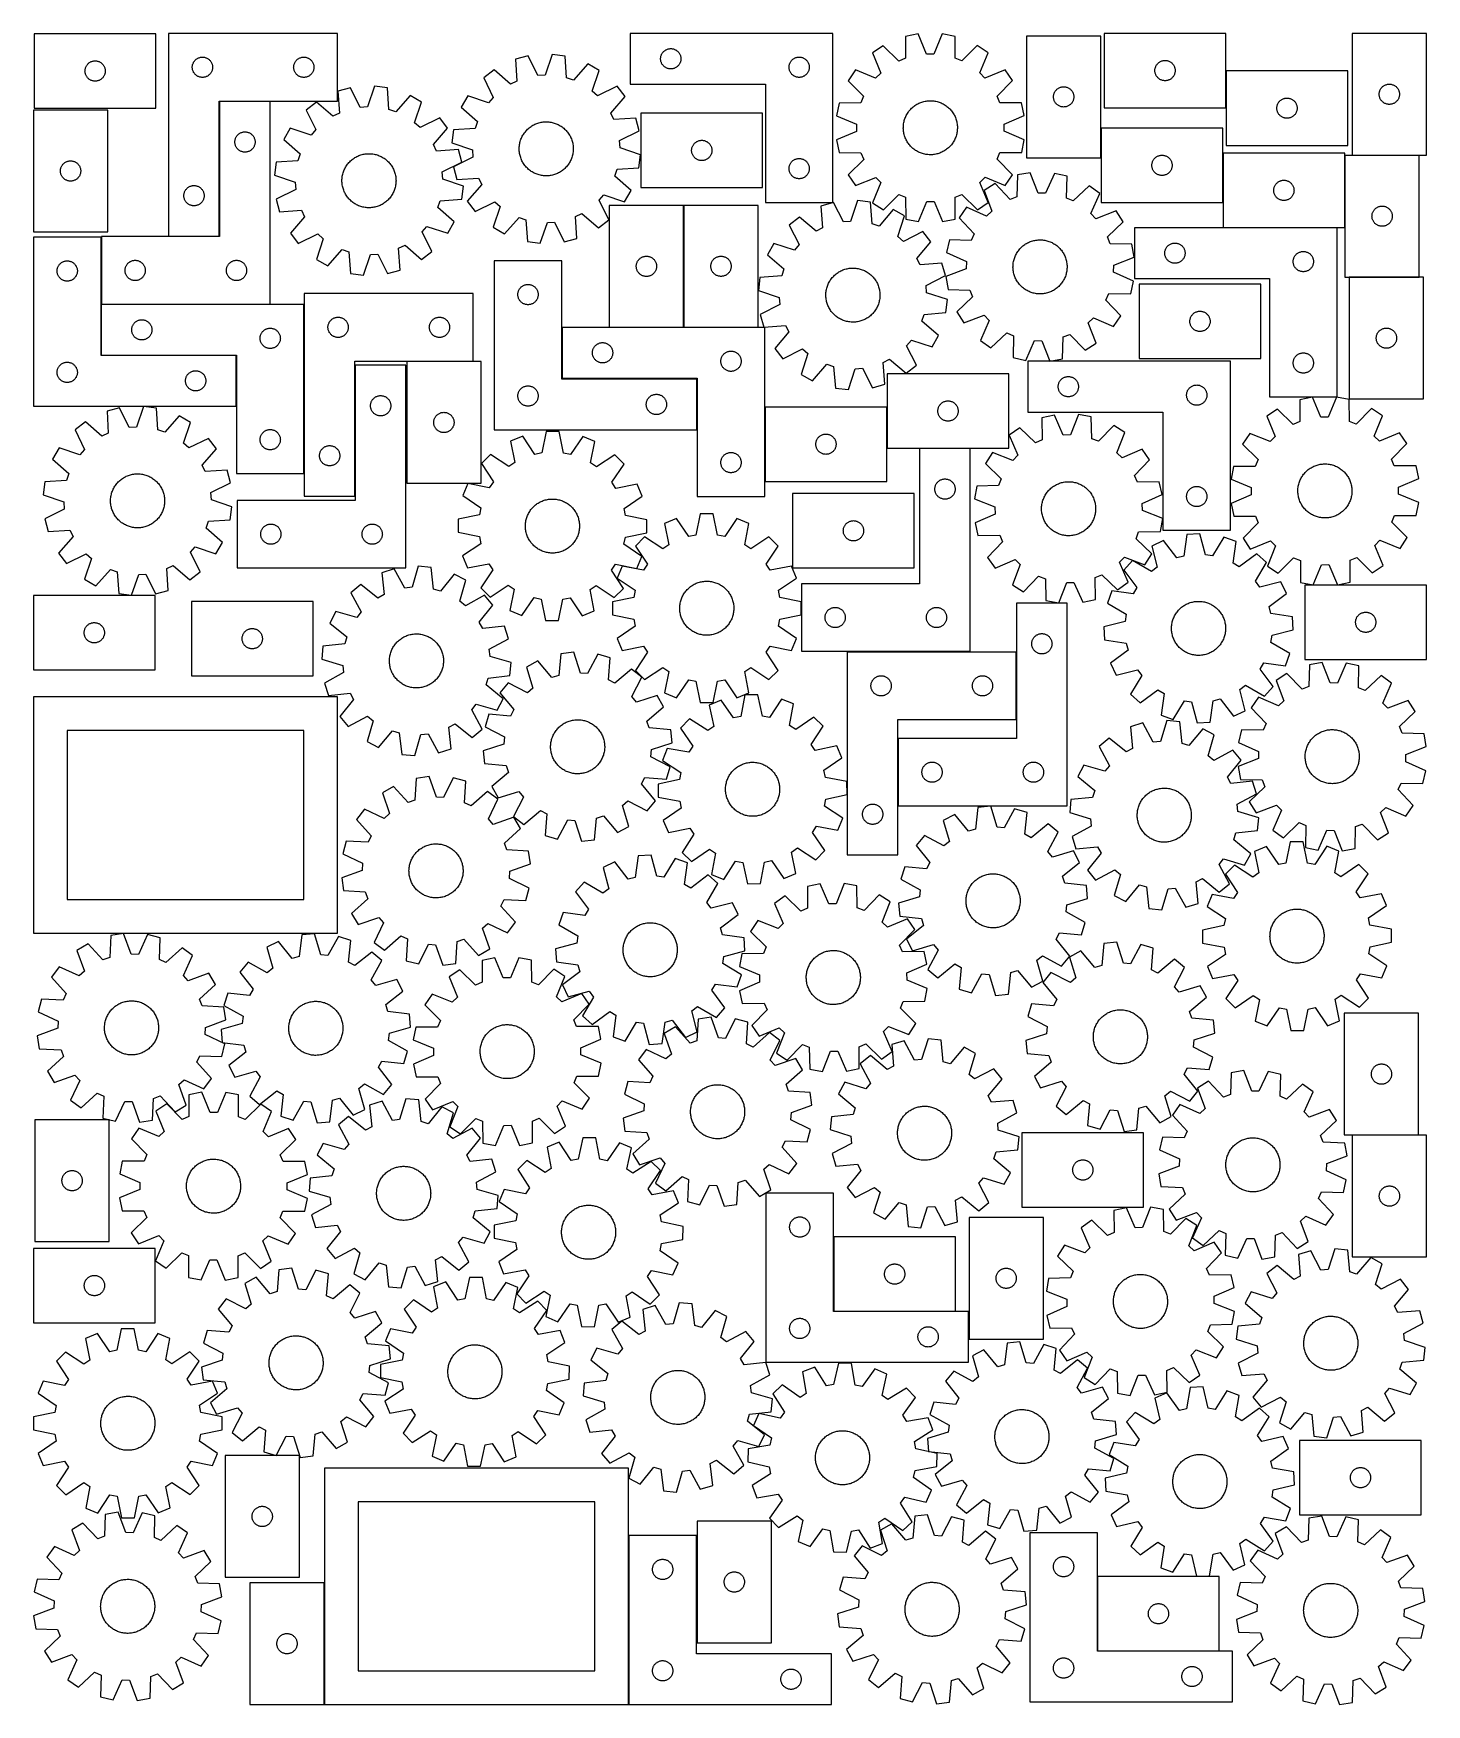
# Model space of a CAD drawing. Header units: millimetres. Extents: x 7 to 1243, y 7 to 1490.
import ezdxf

# ---------------------------------------------------------------- set-up
doc = ezdxf.new("R2010")
doc.units = ezdxf.units.MM
doc.layers.add('CUT', color=7, linetype='CONTINUOUS', true_color=0x000000)

msp = doc.modelspace()

# ---------------------------------------------------------------- linework, layer by layer
at = {"layer": 'CUT'}
for p, q in [((115.311338, 1489.623599), (7.311338, 1489.623599)), ((7.311338, 1489.623599), (7.311338, 1423.623599)), ((115.311338, 1423.623599), (115.311338, 1489.623599)), ((126.579764, 1489.951475), (126.579764, 1309.951475)), ((276.579764, 1489.951475), (126.579764, 1489.951475)), ((276.579764, 1429.951475), (276.579764, 1489.951475)), ((716.385737, 1489.995917), (536.385737, 1489.995917)), ((536.385737, 1489.995917), (536.385737, 1444.995917)), ((716.385737, 1339.995917), (716.385737, 1489.995917)), ((780.796259, 1487.32932), (780.75014, 1467.953039)), ((792.10845, 1489.59202), (780.796259, 1487.32932)), ((799.604231, 1471.724292), (792.10845, 1489.59202)), ((813.491647, 1489.614861), (806.034056, 1471.73116)), ((824.808646, 1487.376335), (813.491647, 1489.614861)), ((824.896161, 1468.000196), (824.808646, 1487.376335)), ((954.2449, 1487.672427), (888.2449, 1487.672427)), ((888.2449, 1487.672427), (888.2449, 1379.672427)), ((954.2449, 1379.672427), (954.2449, 1487.672427)), ((1065.262708, 1490.002993), (957.262708, 1490.002993)), ((957.262708, 1490.002993), (957.262708, 1424.002993)), ((1065.262708, 1424.002993), (1065.262708, 1490.002993)), ((1177.3983, 1489.984192), (1177.3983, 1381.984192)), ((1243.3983, 1489.984192), (1177.3983, 1489.984192)), ((1243.3983, 1381.984192), (1243.3983, 1489.984192)), ((154.250393, 1468.644808), (154.823951, 1468.778543)), ((154.823951, 1468.778543), (155.405028, 1468.874479)), ((155.405028, 1468.874479), (155.991136, 1468.932206)), ((155.991136, 1468.932206), (156.579764, 1468.951475)), ((156.579764, 1468.951475), (157.168392, 1468.932206)), ((157.168392, 1468.932206), (157.7545, 1468.874479)), ((157.7545, 1468.874479), (158.335577, 1468.778543)), ((158.335577, 1468.778543), (158.909136, 1468.644808)), ((244.250393, 1468.644808), (244.823951, 1468.778543)), ((244.823951, 1468.778543), (245.405028, 1468.874479)), ((245.405028, 1468.874479), (245.991136, 1468.932206)), ((245.991136, 1468.932206), (246.579764, 1468.951475)), ((246.579764, 1468.951475), (247.168392, 1468.932206)), ((247.168392, 1468.932206), (247.7545, 1468.874479)), ((247.7545, 1468.874479), (248.335577, 1468.778543)), ((248.335577, 1468.778543), (248.909136, 1468.644808)), ((445.826087, 1470.017388), (434.678773, 1467.047058)), ((454.4318, 1452.65697), (445.826087, 1470.017388)), ((467.165434, 1471.386287), (460.848439, 1453.068591)), ((478.600905, 1469.864622), (467.165434, 1471.386287)), ((479.908003, 1450.532423), (478.600905, 1469.864622)), ((563.405006, 1468.084545), (563.462733, 1468.670652)), ((563.462733, 1468.670652), (563.558669, 1469.25173)), ((563.558669, 1469.25173), (563.692404, 1469.825288)), ((563.692404, 1469.825288), (563.863365, 1470.388872)), ((563.863365, 1470.388872), (564.070821, 1470.940068)), ((564.070821, 1470.940068), (564.313882, 1471.476515)), ((564.313882, 1471.476515), (564.591508, 1471.995917)), ((564.591508, 1471.995917), (564.90251, 1472.496049)), ((564.90251, 1472.496049), (565.245557, 1472.974769)), ((565.245557, 1472.974769), (565.619178, 1473.430029)), ((565.619178, 1473.430029), (566.021776, 1473.859878)), ((566.021776, 1473.859878), (566.451624, 1474.262475)), ((566.451624, 1474.262475), (566.906884, 1474.636097)), ((566.906884, 1474.636097), (567.385604, 1474.979143)), ((567.385604, 1474.979143), (567.885737, 1475.290145)), ((567.885737, 1475.290145), (568.405138, 1475.567771)), ((568.405138, 1475.567771), (568.941586, 1475.810832)), ((568.941586, 1475.810832), (569.492781, 1476.018288)), ((569.492781, 1476.018288), (570.056365, 1476.189249)), ((570.056365, 1476.189249), (570.629924, 1476.322984)), ((570.629924, 1476.322984), (571.211001, 1476.41892)), ((571.211001, 1476.41892), (571.797108, 1476.476647)), ((571.797108, 1476.476647), (572.385737, 1476.495917)), ((572.385737, 1476.495917), (572.974365, 1476.476647)), ((572.974365, 1476.476647), (573.560472, 1476.41892)), ((573.560472, 1476.41892), (574.141549, 1476.322984)), ((574.141549, 1476.322984), (574.715108, 1476.189249)), ((574.715108, 1476.189249), (575.278692, 1476.018288)), ((575.278692, 1476.018288), (575.829887, 1475.810832)), ((575.829887, 1475.810832), (576.366335, 1475.567771)), ((576.366335, 1475.567771), (576.885737, 1475.290145)), ((576.885737, 1475.290145), (577.385869, 1474.979143)), ((577.385869, 1474.979143), (577.864589, 1474.636097)), ((577.864589, 1474.636097), (578.319849, 1474.262475)), ((578.319849, 1474.262475), (578.749698, 1473.859878)), ((578.749698, 1473.859878), (579.152295, 1473.430029)), ((579.152295, 1473.430029), (579.525917, 1472.974769)), ((579.525917, 1472.974769), (579.868963, 1472.496049)), ((579.868963, 1472.496049), (580.179965, 1471.995917)), ((580.179965, 1471.995917), (580.457591, 1471.476515)), ((580.457591, 1471.476515), (580.700652, 1470.940068)), ((580.700652, 1470.940068), (580.908108, 1470.388872)), ((580.908108, 1470.388872), (581.079069, 1469.825288)), ((581.079069, 1469.825288), (581.212804, 1469.25173)), ((581.212804, 1469.25173), (581.30874, 1468.670652)), ((581.30874, 1468.670652), (581.366467, 1468.084545)), ((683.492781, 1468.518288), (684.056365, 1468.689249)), ((684.056365, 1468.689249), (684.629924, 1468.822984)), ((684.629924, 1468.822984), (685.211001, 1468.91892)), ((685.211001, 1468.91892), (685.797108, 1468.976647)), ((685.797108, 1468.976647), (686.385737, 1468.995917)), ((686.385737, 1468.995917), (686.974365, 1468.976647)), ((686.974365, 1468.976647), (687.560472, 1468.91892)), ((687.560472, 1468.91892), (688.141549, 1468.822984)), ((688.141549, 1468.822984), (688.715108, 1468.689249)), ((688.715108, 1468.689249), (689.278692, 1468.518288)), ((761.049503, 1479.125222), (751.464299, 1472.705773)), ((751.464299, 1472.705773), (758.836672, 1454.786774)), ((774.812385, 1465.486106), (761.049503, 1479.125222)), ((806.034056, 1471.73116), (799.604231, 1471.724292)), ((844.572884, 1479.214443), (830.839172, 1465.545954)), ((854.171781, 1472.815486), (844.572884, 1479.214443)), ((846.837707, 1454.880777), (854.171781, 1472.815486)), ((52.311338, 1456.623599), (52.330607, 1457.212227)), ((52.330607, 1456.034971), (52.311338, 1456.623599)), ((52.330607, 1457.212227), (52.388334, 1457.798334)), ((52.388334, 1455.448863), (52.330607, 1456.034971)), ((52.388334, 1457.798334), (52.48427, 1458.379412)), ((52.48427, 1454.867786), (52.388334, 1455.448863)), ((52.48427, 1458.379412), (52.618005, 1458.95297)), ((52.618005, 1454.294227), (52.48427, 1454.867786)), ((52.618005, 1458.95297), (52.788966, 1459.516554)), ((52.788966, 1453.730644), (52.618005, 1454.294227)), ((52.788966, 1459.516554), (52.996422, 1460.06775)), ((52.996422, 1460.06775), (53.239483, 1460.604197)), ((53.239483, 1460.604197), (53.517109, 1461.123599)), ((53.517109, 1461.123599), (53.828111, 1461.623731)), ((53.828111, 1461.623731), (54.171157, 1462.102452)), ((54.171157, 1462.102452), (54.544779, 1462.557711)), ((54.544779, 1462.557711), (54.947377, 1462.98756)), ((54.947377, 1462.98756), (55.377225, 1463.390157)), ((55.377225, 1463.390157), (55.832485, 1463.763779)), ((55.832485, 1463.763779), (56.311205, 1464.106825)), ((56.311205, 1464.106825), (56.811338, 1464.417827)), ((56.811338, 1464.417827), (57.330739, 1464.695453)), ((57.330739, 1464.695453), (57.867187, 1464.938515)), ((57.867187, 1464.938515), (58.418382, 1465.14597)), ((58.418382, 1465.14597), (58.981966, 1465.316931)), ((58.981966, 1465.316931), (59.555525, 1465.450666)), ((59.555525, 1465.450666), (60.136602, 1465.546602)), ((60.136602, 1465.546602), (60.722709, 1465.604329)), ((60.722709, 1465.604329), (61.311338, 1465.623599)), ((61.311338, 1465.623599), (61.899966, 1465.604329)), ((61.899966, 1465.604329), (62.486073, 1465.546602)), ((62.486073, 1465.546602), (63.06715, 1465.450666)), ((63.06715, 1465.450666), (63.640709, 1465.316931)), ((63.640709, 1465.316931), (64.204293, 1465.14597)), ((64.204293, 1465.14597), (64.755488, 1464.938515)), ((64.755488, 1464.938515), (65.291936, 1464.695453)), ((65.291936, 1464.695453), (65.811338, 1464.417827)), ((65.811338, 1464.417827), (66.31147, 1464.106825)), ((66.31147, 1464.106825), (66.79019, 1463.763779)), ((66.79019, 1463.763779), (67.24545, 1463.390157)), ((67.24545, 1463.390157), (67.675299, 1462.98756)), ((67.675299, 1462.98756), (68.077896, 1462.557711)), ((68.077896, 1462.557711), (68.451518, 1462.102452)), ((68.451518, 1462.102452), (68.794564, 1461.623731)), ((68.794564, 1461.623731), (69.105566, 1461.123599)), ((69.105566, 1461.123599), (69.383192, 1460.604197)), ((69.383192, 1460.604197), (69.626253, 1460.06775)), ((69.626253, 1460.06775), (69.833709, 1459.516554)), ((69.833709, 1459.516554), (70.00467, 1458.95297)), ((70.00467, 1454.294227), (69.833709, 1453.730644)), ((70.00467, 1458.95297), (70.138405, 1458.379412)), ((70.138405, 1454.867786), (70.00467, 1454.294227)), ((70.138405, 1458.379412), (70.234341, 1457.798334)), ((70.234341, 1455.448863), (70.138405, 1454.867786)), ((70.234341, 1457.798334), (70.292068, 1457.212227)), ((70.292068, 1456.034971), (70.234341, 1455.448863)), ((70.292068, 1457.212227), (70.311338, 1456.623599)), ((70.311338, 1456.623599), (70.292068, 1456.034971)), ((147.579764, 1459.951475), (147.599034, 1460.540104)), ((147.599034, 1459.362847), (147.579764, 1459.951475)), ((147.599034, 1460.540104), (147.65676, 1461.126211)), ((147.65676, 1458.77674), (147.599034, 1459.362847)), ((147.65676, 1461.126211), (147.752697, 1461.707288)), ((147.752697, 1458.195662), (147.65676, 1458.77674)), ((147.752697, 1461.707288), (147.886432, 1462.280847)), ((147.886432, 1457.622104), (147.752697, 1458.195662)), ((147.886432, 1462.280847), (148.057393, 1462.844431)), ((148.057393, 1457.05852), (147.886432, 1457.622104)), ((148.057393, 1462.844431), (148.264848, 1463.395626)), ((148.264848, 1456.507325), (148.057393, 1457.05852)), ((148.264848, 1463.395626), (148.50791, 1463.932074)), ((148.50791, 1455.970877), (148.264848, 1456.507325)), ((148.50791, 1463.932074), (148.785536, 1464.451475)), ((148.785536, 1455.451475), (148.50791, 1455.970877)), ((148.785536, 1464.451475), (149.096538, 1464.951607)), ((149.096538, 1454.951343), (148.785536, 1455.451475)), ((149.096538, 1464.951607), (149.439584, 1465.430328)), ((149.439584, 1454.472623), (149.096538, 1454.951343)), ((149.439584, 1465.430328), (149.813206, 1465.885588)), ((149.813206, 1454.017363), (149.439584, 1454.472623)), ((149.813206, 1465.885588), (150.215803, 1466.315436)), ((150.215803, 1453.587514), (149.813206, 1454.017363)), ((150.215803, 1466.315436), (150.645652, 1466.718034)), ((150.645652, 1466.718034), (151.100911, 1467.091655)), ((151.100911, 1467.091655), (151.579632, 1467.434702)), ((151.579632, 1467.434702), (152.079764, 1467.745704)), ((152.079764, 1467.745704), (152.599166, 1468.02333)), ((152.599166, 1468.02333), (153.135613, 1468.266391)), ((153.135613, 1468.266391), (153.686809, 1468.473847)), ((153.686809, 1468.473847), (154.250393, 1468.644808)), ((158.909136, 1468.644808), (159.472719, 1468.473847)), ((159.472719, 1468.473847), (160.023915, 1468.266391)), ((160.023915, 1468.266391), (160.560362, 1468.02333)), ((160.560362, 1468.02333), (161.079764, 1467.745704)), ((161.079764, 1467.745704), (161.579896, 1467.434702)), ((161.579896, 1467.434702), (162.058617, 1467.091655)), ((162.058617, 1467.091655), (162.513877, 1466.718034)), ((162.513877, 1466.718034), (162.943725, 1466.315436)), ((162.943725, 1466.315436), (163.346322, 1465.885588)), ((163.346322, 1454.017363), (162.943725, 1453.587514)), ((163.346322, 1465.885588), (163.719944, 1465.430328)), ((163.719944, 1454.472623), (163.346322, 1454.017363)), ((163.719944, 1465.430328), (164.062991, 1464.951607)), ((164.062991, 1454.951343), (163.719944, 1454.472623)), ((164.062991, 1464.951607), (164.373993, 1464.451475)), ((164.373993, 1455.451475), (164.062991, 1454.951343)), ((164.373993, 1464.451475), (164.651619, 1463.932074)), ((164.651619, 1455.970877), (164.373993, 1455.451475)), ((164.651619, 1463.932074), (164.89468, 1463.395626)), ((164.89468, 1456.507325), (164.651619, 1455.970877)), ((164.89468, 1463.395626), (165.102135, 1462.844431)), ((165.102135, 1457.05852), (164.89468, 1456.507325)), ((165.102135, 1462.844431), (165.273097, 1462.280847)), ((165.273097, 1457.622104), (165.102135, 1457.05852)), ((165.273097, 1462.280847), (165.406832, 1461.707288)), ((165.406832, 1458.195662), (165.273097, 1457.622104)), ((165.406832, 1461.707288), (165.502768, 1461.126211)), ((165.502768, 1458.77674), (165.406832, 1458.195662)), ((165.502768, 1461.126211), (165.560495, 1460.540104)), ((165.560495, 1459.362847), (165.502768, 1458.77674)), ((165.560495, 1460.540104), (165.579764, 1459.951475)), ((165.579764, 1459.951475), (165.560495, 1459.362847)), ((237.579764, 1459.951475), (237.599034, 1460.540104)), ((237.599034, 1459.362847), (237.579764, 1459.951475)), ((237.599034, 1460.540104), (237.65676, 1461.126211)), ((237.65676, 1458.77674), (237.599034, 1459.362847)), ((237.65676, 1461.126211), (237.752697, 1461.707288)), ((237.752697, 1458.195662), (237.65676, 1458.77674)), ((237.752697, 1461.707288), (237.886432, 1462.280847)), ((237.886432, 1457.622104), (237.752697, 1458.195662)), ((237.886432, 1462.280847), (238.057393, 1462.844431)), ((238.057393, 1457.05852), (237.886432, 1457.622104)), ((238.057393, 1462.844431), (238.264848, 1463.395626)), ((238.264848, 1456.507325), (238.057393, 1457.05852)), ((238.264848, 1463.395626), (238.50791, 1463.932074)), ((238.50791, 1455.970877), (238.264848, 1456.507325)), ((238.50791, 1463.932074), (238.785536, 1464.451475)), ((238.785536, 1455.451475), (238.50791, 1455.970877)), ((238.785536, 1464.451475), (239.096538, 1464.951607)), ((239.096538, 1454.951343), (238.785536, 1455.451475)), ((239.096538, 1464.951607), (239.439584, 1465.430328)), ((239.439584, 1454.472623), (239.096538, 1454.951343)), ((239.439584, 1465.430328), (239.813206, 1465.885588)), ((239.813206, 1454.017363), (239.439584, 1454.472623)), ((239.813206, 1465.885588), (240.215803, 1466.315436)), ((240.215803, 1453.587514), (239.813206, 1454.017363)), ((240.215803, 1466.315436), (240.645652, 1466.718034)), ((240.645652, 1466.718034), (241.100911, 1467.091655)), ((241.100911, 1467.091655), (241.579632, 1467.434702)), ((241.579632, 1467.434702), (242.079764, 1467.745704)), ((242.079764, 1467.745704), (242.599166, 1468.02333)), ((242.599166, 1468.02333), (243.135613, 1468.266391)), ((243.135613, 1468.266391), (243.686809, 1468.473847)), ((243.686809, 1468.473847), (244.250393, 1468.644808)), ((248.909136, 1468.644808), (249.472719, 1468.473847)), ((249.472719, 1468.473847), (250.023915, 1468.266391)), ((250.023915, 1468.266391), (250.560362, 1468.02333)), ((250.560362, 1468.02333), (251.079764, 1467.745704)), ((251.079764, 1467.745704), (251.579896, 1467.434702)), ((251.579896, 1467.434702), (252.058617, 1467.091655)), ((252.058617, 1467.091655), (252.513877, 1466.718034)), ((252.513877, 1466.718034), (252.943725, 1466.315436)), ((252.943725, 1466.315436), (253.346322, 1465.885588)), ((253.346322, 1454.017363), (252.943725, 1453.587514)), ((253.346322, 1465.885588), (253.719944, 1465.430328)), ((253.719944, 1454.472623), (253.346322, 1454.017363)), ((253.719944, 1465.430328), (254.062991, 1464.951607)), ((254.062991, 1454.951343), (253.719944, 1454.472623)), ((254.062991, 1464.951607), (254.373993, 1464.451475)), ((254.373993, 1455.451475), (254.062991, 1454.951343)), ((254.373993, 1464.451475), (254.651619, 1463.932074)), ((254.651619, 1455.970877), (254.373993, 1455.451475)), ((254.651619, 1463.932074), (254.89468, 1463.395626)), ((254.89468, 1456.507325), (254.651619, 1455.970877)), ((254.89468, 1463.395626), (255.102135, 1462.844431)), ((255.102135, 1457.05852), (254.89468, 1456.507325)), ((255.102135, 1462.844431), (255.273097, 1462.280847)), ((255.273097, 1457.622104), (255.102135, 1457.05852)), ((255.273097, 1462.280847), (255.406832, 1461.707288)), ((255.406832, 1458.195662), (255.273097, 1457.622104)), ((255.406832, 1461.707288), (255.502768, 1461.126211)), ((255.502768, 1458.77674), (255.406832, 1458.195662)), ((255.502768, 1461.126211), (255.560495, 1460.540104)), ((255.560495, 1459.362847), (255.502768, 1458.77674)), ((255.560495, 1460.540104), (255.579764, 1459.951475)), ((255.579764, 1459.951475), (255.560495, 1459.362847)), ((415.487643, 1457.616145), (406.325564, 1450.606025)), ((430.081829, 1444.870474), (415.487643, 1457.616145)), ((434.678773, 1467.047058), (435.85251, 1447.706304)), ((498.839746, 1462.963106), (485.993725, 1448.457171)), ((508.822428, 1457.181105), (498.839746, 1462.963106)), ((502.631917, 1438.820278), (508.822428, 1457.181105)), ((563.385737, 1467.495917), (563.405006, 1468.084545)), ((563.405006, 1466.907288), (563.385737, 1467.495917)), ((563.462733, 1466.321181), (563.405006, 1466.907288)), ((563.558669, 1465.740104), (563.462733, 1466.321181)), ((563.692404, 1465.166545), (563.558669, 1465.740104)), ((563.863365, 1464.602961), (563.692404, 1465.166545)), ((564.070821, 1464.051766), (563.863365, 1464.602961)), ((564.313882, 1463.515318), (564.070821, 1464.051766)), ((564.591508, 1462.995917), (564.313882, 1463.515318)), ((564.90251, 1462.495785), (564.591508, 1462.995917)), ((565.245557, 1462.017064), (564.90251, 1462.495785)), ((565.619178, 1461.561804), (565.245557, 1462.017064)), ((566.021776, 1461.131956), (565.619178, 1461.561804)), ((566.451624, 1460.729358), (566.021776, 1461.131956)), ((566.906884, 1460.355737), (566.451624, 1460.729358)), ((567.385604, 1460.01269), (566.906884, 1460.355737)), ((567.885737, 1459.701688), (567.385604, 1460.01269)), ((568.405138, 1459.424062), (567.885737, 1459.701688)), ((568.941586, 1459.181001), (568.405138, 1459.424062)), ((569.492781, 1458.973545), (568.941586, 1459.181001)), ((570.056365, 1458.802584), (569.492781, 1458.973545)), ((570.629924, 1458.668849), (570.056365, 1458.802584)), ((571.211001, 1458.572913), (570.629924, 1458.668849)), ((571.797108, 1458.515186), (571.211001, 1458.572913)), ((572.385737, 1458.495917), (571.797108, 1458.515186)), ((572.974365, 1458.515186), (572.385737, 1458.495917)), ((573.560472, 1458.572913), (572.974365, 1458.515186)), ((574.141549, 1458.668849), (573.560472, 1458.572913)), ((574.715108, 1458.802584), (574.141549, 1458.668849)), ((575.278692, 1458.973545), (574.715108, 1458.802584)), ((575.829887, 1459.181001), (575.278692, 1458.973545)), ((576.366335, 1459.424062), (575.829887, 1459.181001)), ((576.885737, 1459.701688), (576.366335, 1459.424062)), ((577.385869, 1460.01269), (576.885737, 1459.701688)), ((577.864589, 1460.355737), (577.385869, 1460.01269)), ((578.319849, 1460.729358), (577.864589, 1460.355737)), ((578.749698, 1461.131956), (578.319849, 1460.729358)), ((579.152295, 1461.561804), (578.749698, 1461.131956)), ((579.525917, 1462.017064), (579.152295, 1461.561804)), ((579.868963, 1462.495785), (579.525917, 1462.017064)), ((580.179965, 1462.995917), (579.868963, 1462.495785)), ((580.457591, 1463.515318), (580.179965, 1462.995917)), ((580.700652, 1464.051766), (580.457591, 1463.515318)), ((580.908108, 1464.602961), (580.700652, 1464.051766)), ((581.079069, 1465.166545), (580.908108, 1464.602961)), ((581.212804, 1465.740104), (581.079069, 1465.166545)), ((581.30874, 1466.321181), (581.212804, 1465.740104)), ((581.366467, 1466.907288), (581.30874, 1466.321181)), ((581.366467, 1468.084545), (581.385737, 1467.495917)), ((581.385737, 1467.495917), (581.366467, 1466.907288)), ((677.385737, 1459.995917), (677.405006, 1460.584545)), ((677.405006, 1459.407288), (677.385737, 1459.995917)), ((677.405006, 1460.584545), (677.462733, 1461.170652)), ((677.462733, 1458.821181), (677.405006, 1459.407288)), ((677.462733, 1461.170652), (677.558669, 1461.75173)), ((677.558669, 1458.240104), (677.462733, 1458.821181)), ((677.558669, 1461.75173), (677.692404, 1462.325288)), ((677.692404, 1457.666545), (677.558669, 1458.240104)), ((677.692404, 1462.325288), (677.863365, 1462.888872)), ((677.863365, 1457.102961), (677.692404, 1457.666545)), ((677.863365, 1462.888872), (678.070821, 1463.440068)), ((678.070821, 1456.551766), (677.863365, 1457.102961)), ((678.070821, 1463.440068), (678.313882, 1463.976515)), ((678.313882, 1456.015318), (678.070821, 1456.551766)), ((678.313882, 1463.976515), (678.591508, 1464.495917)), ((678.591508, 1455.495917), (678.313882, 1456.015318)), ((678.591508, 1464.495917), (678.90251, 1464.996049)), ((678.90251, 1454.995785), (678.591508, 1455.495917)), ((678.90251, 1464.996049), (679.245557, 1465.474769)), ((679.245557, 1454.517064), (678.90251, 1454.995785)), ((679.245557, 1465.474769), (679.619178, 1465.930029)), ((679.619178, 1454.061804), (679.245557, 1454.517064)), ((679.619178, 1465.930029), (680.021776, 1466.359878)), ((680.021776, 1453.631956), (679.619178, 1454.061804)), ((680.021776, 1466.359878), (680.451624, 1466.762475)), ((680.451624, 1466.762475), (680.906884, 1467.136097)), ((680.906884, 1467.136097), (681.385604, 1467.479143)), ((681.385604, 1467.479143), (681.885737, 1467.790145)), ((681.885737, 1467.790145), (682.405138, 1468.067771)), ((682.405138, 1468.067771), (682.941586, 1468.310832)), ((682.941586, 1468.310832), (683.492781, 1468.518288)), ((689.278692, 1468.518288), (689.829887, 1468.310832)), ((689.829887, 1468.310832), (690.366335, 1468.067771)), ((690.366335, 1468.067771), (690.885737, 1467.790145)), ((690.885737, 1467.790145), (691.385869, 1467.479143)), ((691.385869, 1467.479143), (691.864589, 1467.136097)), ((691.864589, 1467.136097), (692.319849, 1466.762475)), ((692.319849, 1466.762475), (692.749698, 1466.359878)), ((692.749698, 1466.359878), (693.152295, 1465.930029)), ((693.152295, 1454.061804), (692.749698, 1453.631956)), ((693.152295, 1465.930029), (693.525917, 1465.474769)), ((693.525917, 1454.517064), (693.152295, 1454.061804)), ((693.525917, 1465.474769), (693.868963, 1464.996049)), ((693.868963, 1454.995785), (693.525917, 1454.517064)), ((693.868963, 1464.996049), (694.179965, 1464.495917)), ((694.179965, 1455.495917), (693.868963, 1454.995785)), ((694.179965, 1464.495917), (694.457591, 1463.976515)), ((694.457591, 1456.015318), (694.179965, 1455.495917)), ((694.457591, 1463.976515), (694.700652, 1463.440068)), ((694.700652, 1456.551766), (694.457591, 1456.015318)), ((694.700652, 1463.440068), (694.908108, 1462.888872)), ((694.908108, 1457.102961), (694.700652, 1456.551766)), ((694.908108, 1462.888872), (695.079069, 1462.325288)), ((695.079069, 1457.666545), (694.908108, 1457.102961)), ((695.079069, 1462.325288), (695.212804, 1461.75173)), ((695.212804, 1458.240104), (695.079069, 1457.666545)), ((695.212804, 1461.75173), (695.30874, 1461.170652)), ((695.30874, 1458.821181), (695.212804, 1458.240104)), ((695.30874, 1461.170652), (695.366467, 1460.584545)), ((695.366467, 1459.407288), (695.30874, 1458.821181)), ((695.366467, 1460.584545), (695.385737, 1459.995917)), ((695.385737, 1459.995917), (695.366467, 1459.407288)), ((736.360247, 1457.569418), (729.961291, 1447.970522)), ((754.294956, 1450.235345), (736.360247, 1457.569418)), ((758.836672, 1454.786774), (754.294956, 1450.235345)), ((780.75014, 1467.953039), (774.812385, 1465.486106)), ((830.839172, 1465.545954), (824.896161, 1468.000196)), ((851.389136, 1450.339061), (846.837707, 1454.880777)), ((869.308136, 1457.711434), (851.389136, 1450.339061)), ((875.727585, 1448.12623), (869.308136, 1457.711434)), ((1002.262708, 1457.002993), (1002.281977, 1457.591621)), ((1002.281977, 1456.414365), (1002.262708, 1457.002993)), ((1002.281977, 1457.591621), (1002.339704, 1458.177729)), ((1002.339704, 1455.828258), (1002.281977, 1456.414365)), ((1002.339704, 1458.177729), (1002.43564, 1458.758806)), ((1002.43564, 1455.24718), (1002.339704, 1455.828258)), ((1002.43564, 1458.758806), (1002.569375, 1459.332365)), ((1002.569375, 1454.673622), (1002.43564, 1455.24718)), ((1002.569375, 1459.332365), (1002.740337, 1459.895948)), ((1002.740337, 1454.110038), (1002.569375, 1454.673622)), ((1002.740337, 1459.895948), (1002.947792, 1460.447144)), ((1002.947792, 1453.558842), (1002.740337, 1454.110038)), ((1002.947792, 1460.447144), (1003.190853, 1460.983591)), ((1003.190853, 1460.983591), (1003.468479, 1461.502993)), ((1003.468479, 1461.502993), (1003.779481, 1462.003125)), ((1003.779481, 1462.003125), (1004.122528, 1462.481846)), ((1004.122528, 1462.481846), (1004.49615, 1462.937106)), ((1004.49615, 1462.937106), (1004.898747, 1463.366954)), ((1004.898747, 1463.366954), (1005.328595, 1463.769552)), ((1005.328595, 1463.769552), (1005.783855, 1464.143173)), ((1005.783855, 1464.143173), (1006.262576, 1464.48622)), ((1006.262576, 1464.48622), (1006.762708, 1464.797222)), ((1006.762708, 1464.797222), (1007.28211, 1465.074848)), ((1007.28211, 1465.074848), (1007.818557, 1465.317909)), ((1007.818557, 1465.317909), (1008.369753, 1465.525364)), ((1008.369753, 1465.525364), (1008.933336, 1465.696326)), ((1008.933336, 1465.696326), (1009.506895, 1465.830061)), ((1009.506895, 1465.830061), (1010.087972, 1465.925997)), ((1010.087972, 1465.925997), (1010.67408, 1465.983724)), ((1010.67408, 1465.983724), (1011.262708, 1466.002993)), ((1011.262708, 1466.002993), (1011.851336, 1465.983724)), ((1011.851336, 1465.983724), (1012.437444, 1465.925997)), ((1012.437444, 1465.925997), (1013.018521, 1465.830061)), ((1013.018521, 1465.830061), (1013.592079, 1465.696326)), ((1013.592079, 1465.696326), (1014.155663, 1465.525364)), ((1014.155663, 1465.525364), (1014.706859, 1465.317909)), ((1014.706859, 1465.317909), (1015.243306, 1465.074848)), ((1015.243306, 1465.074848), (1015.762708, 1464.797222)), ((1015.762708, 1464.797222), (1016.26284, 1464.48622)), ((1016.26284, 1464.48622), (1016.741561, 1464.143173)), ((1016.741561, 1464.143173), (1017.19682, 1463.769552)), ((1017.19682, 1463.769552), (1017.626669, 1463.366954)), ((1017.626669, 1463.366954), (1018.029266, 1462.937106)), ((1018.029266, 1462.937106), (1018.402888, 1462.481846)), ((1018.402888, 1462.481846), (1018.745934, 1462.003125)), ((1018.745934, 1462.003125), (1019.056936, 1461.502993)), ((1019.056936, 1461.502993), (1019.334562, 1460.983591)), ((1019.334562, 1460.983591), (1019.577624, 1460.447144)), ((1019.577624, 1460.447144), (1019.785079, 1459.895948)), ((1019.785079, 1454.110038), (1019.577624, 1453.558842)), ((1019.785079, 1459.895948), (1019.95604, 1459.332365)), ((1019.95604, 1454.673622), (1019.785079, 1454.110038)), ((1019.95604, 1459.332365), (1020.089775, 1458.758806)), ((1020.089775, 1455.24718), (1019.95604, 1454.673622)), ((1020.089775, 1458.758806), (1020.185712, 1458.177729)), ((1020.185712, 1455.828258), (1020.089775, 1455.24718)), ((1020.185712, 1458.177729), (1020.243438, 1457.591621)), ((1020.243438, 1456.414365), (1020.185712, 1455.828258)), ((1020.243438, 1457.591621), (1020.262708, 1457.002993)), ((1020.262708, 1457.002993), (1020.243438, 1456.414365)), ((1173.516589, 1456.657049), (1065.516589, 1456.657049)), ((1065.516589, 1456.657049), (1065.516589, 1390.657049)), ((1173.516589, 1390.657049), (1173.516589, 1456.657049)), ((52.996422, 1453.179448), (52.788966, 1453.730644)), ((53.239483, 1452.643001), (52.996422, 1453.179448)), ((53.517109, 1452.123599), (53.239483, 1452.643001)), ((53.828111, 1451.623467), (53.517109, 1452.123599)), ((54.171157, 1451.144746), (53.828111, 1451.623467)), ((54.544779, 1450.689486), (54.171157, 1451.144746)), ((54.947377, 1450.259638), (54.544779, 1450.689486)), ((55.377225, 1449.85704), (54.947377, 1450.259638)), ((55.832485, 1449.483419), (55.377225, 1449.85704)), ((56.311205, 1449.140372), (55.832485, 1449.483419)), ((56.811338, 1448.82937), (56.311205, 1449.140372)), ((57.330739, 1448.551744), (56.811338, 1448.82937)), ((57.867187, 1448.308683), (57.330739, 1448.551744)), ((58.418382, 1448.101228), (57.867187, 1448.308683)), ((58.981966, 1447.930266), (58.418382, 1448.101228)), ((59.555525, 1447.796531), (58.981966, 1447.930266)), ((60.136602, 1447.700595), (59.555525, 1447.796531)), ((60.722709, 1447.642868), (60.136602, 1447.700595)), ((61.311338, 1447.623599), (60.722709, 1447.642868)), ((61.899966, 1447.642868), (61.311338, 1447.623599)), ((62.486073, 1447.700595), (61.899966, 1447.642868)), ((63.06715, 1447.796531), (62.486073, 1447.700595)), ((63.640709, 1447.930266), (63.06715, 1447.796531)), ((64.204293, 1448.101228), (63.640709, 1447.930266)), ((64.755488, 1448.308683), (64.204293, 1448.101228)), ((65.291936, 1448.551744), (64.755488, 1448.308683)), ((65.811338, 1448.82937), (65.291936, 1448.551744)), ((66.31147, 1449.140372), (65.811338, 1448.82937)), ((66.79019, 1449.483419), (66.31147, 1449.140372)), ((67.24545, 1449.85704), (66.79019, 1449.483419)), ((67.675299, 1450.259638), (67.24545, 1449.85704)), ((68.077896, 1450.689486), (67.675299, 1450.259638)), ((68.451518, 1451.144746), (68.077896, 1450.689486)), ((68.794564, 1451.623467), (68.451518, 1451.144746)), ((69.105566, 1452.123599), (68.794564, 1451.623467)), ((69.383192, 1452.643001), (69.105566, 1452.123599)), ((69.626253, 1453.179448), (69.383192, 1452.643001)), ((69.833709, 1453.730644), (69.626253, 1453.179448)), ((150.645652, 1453.184917), (150.215803, 1453.587514)), ((151.100911, 1452.811295), (150.645652, 1453.184917)), ((151.579632, 1452.468249), (151.100911, 1452.811295)), ((152.079764, 1452.157247), (151.579632, 1452.468249)), ((152.599166, 1451.879621), (152.079764, 1452.157247)), ((153.135613, 1451.63656), (152.599166, 1451.879621)), ((153.686809, 1451.429104), (153.135613, 1451.63656)), ((154.250393, 1451.258143), (153.686809, 1451.429104)), ((154.823951, 1451.124408), (154.250393, 1451.258143)), ((155.405028, 1451.028472), (154.823951, 1451.124408)), ((155.991136, 1450.970745), (155.405028, 1451.028472)), ((156.579764, 1450.951475), (155.991136, 1450.970745)), ((157.168392, 1450.970745), (156.579764, 1450.951475)), ((157.7545, 1451.028472), (157.168392, 1450.970745)), ((158.335577, 1451.124408), (157.7545, 1451.028472)), ((158.909136, 1451.258143), (158.335577, 1451.124408)), ((159.472719, 1451.429104), (158.909136, 1451.258143)), ((160.023915, 1451.63656), (159.472719, 1451.429104)), ((160.560362, 1451.879621), (160.023915, 1451.63656)), ((161.079764, 1452.157247), (160.560362, 1451.879621)), ((161.579896, 1452.468249), (161.079764, 1452.157247)), ((162.058617, 1452.811295), (161.579896, 1452.468249)), ((162.513877, 1453.184917), (162.058617, 1452.811295)), ((162.943725, 1453.587514), (162.513877, 1453.184917)), ((240.645652, 1453.184917), (240.215803, 1453.587514)), ((241.100911, 1452.811295), (240.645652, 1453.184917)), ((241.579632, 1452.468249), (241.100911, 1452.811295)), ((242.079764, 1452.157247), (241.579632, 1452.468249)), ((242.599166, 1451.879621), (242.079764, 1452.157247)), ((243.135613, 1451.63656), (242.599166, 1451.879621)), ((243.686809, 1451.429104), (243.135613, 1451.63656)), ((244.250393, 1451.258143), (243.686809, 1451.429104)), ((244.823951, 1451.124408), (244.250393, 1451.258143)), ((245.405028, 1451.028472), (244.823951, 1451.124408)), ((245.991136, 1450.970745), (245.405028, 1451.028472)), ((246.579764, 1450.951475), (245.991136, 1450.970745)), ((247.168392, 1450.970745), (246.579764, 1450.951475)), ((247.7545, 1451.028472), (247.168392, 1450.970745)), ((248.335577, 1451.124408), (247.7545, 1451.028472)), ((248.909136, 1451.258143), (248.335577, 1451.124408)), ((249.472719, 1451.429104), (248.909136, 1451.258143)), ((250.023915, 1451.63656), (249.472719, 1451.429104)), ((250.560362, 1451.879621), (250.023915, 1451.63656)), ((251.079764, 1452.157247), (250.560362, 1451.879621)), ((251.579896, 1452.468249), (251.079764, 1452.157247)), ((252.058617, 1452.811295), (251.579896, 1452.468249)), ((252.513877, 1453.184917), (252.058617, 1452.811295)), ((252.943725, 1453.587514), (252.513877, 1453.184917)), ((288.02715, 1441.632615), (276.895323, 1438.604762)), ((296.722394, 1424.316866), (288.02715, 1441.632615)), ((309.359143, 1443.111689), (303.136822, 1424.761617)), ((320.80232, 1441.649094), (309.359143, 1443.111689)), ((322.209228, 1422.323903), (320.80232, 1441.649094)), ((406.325564, 1450.606025), (414.811341, 1433.186668)), ((435.85251, 1447.706304), (430.081829, 1444.870474)), ((460.848439, 1453.068591), (454.4318, 1452.65697)), ((485.993725, 1448.457171), (479.908003, 1450.532423)), ((524.879583, 1443.059867), (507.460226, 1434.574089)), ((531.889702, 1433.897788), (524.879583, 1443.059867)), ((536.385737, 1444.995917), (656.385737, 1444.995917)), ((656.385737, 1444.995917), (656.385737, 1339.995917)), ((680.451624, 1453.229358), (680.021776, 1453.631956)), ((680.906884, 1452.855737), (680.451624, 1453.229358)), ((681.385604, 1452.51269), (680.906884, 1452.855737)), ((681.885737, 1452.201688), (681.385604, 1452.51269)), ((682.405138, 1451.924062), (681.885737, 1452.201688)), ((682.941586, 1451.681001), (682.405138, 1451.924062)), ((683.492781, 1451.473545), (682.941586, 1451.681001)), ((684.056365, 1451.302584), (683.492781, 1451.473545)), ((684.629924, 1451.168849), (684.056365, 1451.302584)), ((685.211001, 1451.072913), (684.629924, 1451.168849)), ((685.797108, 1451.015186), (685.211001, 1451.072913)), ((686.385737, 1450.995917), (685.797108, 1451.015186)), ((686.974365, 1451.015186), (686.385737, 1450.995917)), ((687.560472, 1451.072913), (686.974365, 1451.015186)), ((688.141549, 1451.168849), (687.560472, 1451.072913)), ((688.715108, 1451.302584), (688.141549, 1451.168849)), ((689.278692, 1451.473545), (688.715108, 1451.302584)), ((689.829887, 1451.681001), (689.278692, 1451.473545)), ((690.366335, 1451.924062), (689.829887, 1451.681001)), ((690.885737, 1452.201688), (690.366335, 1451.924062)), ((691.385869, 1452.51269), (690.885737, 1452.201688)), ((691.864589, 1452.855737), (691.385869, 1452.51269)), ((692.319849, 1453.229358), (691.864589, 1452.855737)), ((692.749698, 1453.631956), (692.319849, 1453.229358)), ((729.961291, 1447.970522), (743.629779, 1434.23681)), ((862.088468, 1434.363348), (875.727585, 1448.12623)), ((913.761674, 1438.67256), (914.10472, 1439.15128)), ((914.10472, 1439.15128), (914.478342, 1439.60654)), ((914.478342, 1439.60654), (914.880939, 1440.036389)), ((914.880939, 1440.036389), (915.310788, 1440.438986)), ((915.310788, 1440.438986), (915.766048, 1440.812608)), ((915.766048, 1440.812608), (916.244768, 1441.155654)), ((916.244768, 1441.155654), (916.7449, 1441.466656)), ((916.7449, 1441.466656), (917.264302, 1441.744282)), ((917.264302, 1441.744282), (917.800749, 1441.987343)), ((917.800749, 1441.987343), (918.351945, 1442.194799)), ((918.351945, 1442.194799), (918.915529, 1442.36576)), ((918.915529, 1442.36576), (919.489087, 1442.499495)), ((919.489087, 1442.499495), (920.070165, 1442.595431)), ((920.070165, 1442.595431), (920.656272, 1442.653158)), ((920.656272, 1442.653158), (921.2449, 1442.672427)), ((921.2449, 1442.672427), (921.833529, 1442.653158)), ((921.833529, 1442.653158), (922.419636, 1442.595431)), ((922.419636, 1442.595431), (923.000713, 1442.499495)), ((923.000713, 1442.499495), (923.574272, 1442.36576)), ((923.574272, 1442.36576), (924.137856, 1442.194799)), ((924.137856, 1442.194799), (924.689051, 1441.987343)), ((924.689051, 1441.987343), (925.225499, 1441.744282)), ((925.225499, 1441.744282), (925.7449, 1441.466656)), ((925.7449, 1441.466656), (926.245032, 1441.155654)), ((926.245032, 1441.155654), (926.723753, 1440.812608)), ((926.723753, 1440.812608), (927.179013, 1440.438986)), ((927.179013, 1440.438986), (927.608861, 1440.036389)), ((927.608861, 1440.036389), (928.011459, 1439.60654)), ((928.011459, 1439.60654), (928.38508, 1439.15128)), ((928.38508, 1439.15128), (928.728127, 1438.67256)), ((1003.190853, 1453.022395), (1002.947792, 1453.558842)), ((1003.468479, 1452.502993), (1003.190853, 1453.022395)), ((1003.779481, 1452.002861), (1003.468479, 1452.502993)), ((1004.122528, 1451.52414), (1003.779481, 1452.002861)), ((1004.49615, 1451.068881), (1004.122528, 1451.52414)), ((1004.898747, 1450.639032), (1004.49615, 1451.068881)), ((1005.328595, 1450.236435), (1004.898747, 1450.639032)), ((1005.783855, 1449.862813), (1005.328595, 1450.236435)), ((1006.262576, 1449.519767), (1005.783855, 1449.862813)), ((1006.762708, 1449.208765), (1006.262576, 1449.519767)), ((1007.28211, 1448.931139), (1006.762708, 1449.208765)), ((1007.818557, 1448.688077), (1007.28211, 1448.931139)), ((1008.369753, 1448.480622), (1007.818557, 1448.688077)), ((1008.933336, 1448.309661), (1008.369753, 1448.480622)), ((1009.506895, 1448.175926), (1008.933336, 1448.309661)), ((1010.087972, 1448.07999), (1009.506895, 1448.175926)), ((1010.67408, 1448.022263), (1010.087972, 1448.07999)), ((1011.262708, 1448.002993), (1010.67408, 1448.022263)), ((1011.851336, 1448.022263), (1011.262708, 1448.002993)), ((1012.437444, 1448.07999), (1011.851336, 1448.022263)), ((1013.018521, 1448.175926), (1012.437444, 1448.07999)), ((1013.592079, 1448.309661), (1013.018521, 1448.175926)), ((1014.155663, 1448.480622), (1013.592079, 1448.309661)), ((1014.706859, 1448.688077), (1014.155663, 1448.480622)), ((1015.243306, 1448.931139), (1014.706859, 1448.688077)), ((1015.762708, 1449.208765), (1015.243306, 1448.931139)), ((1016.26284, 1449.519767), (1015.762708, 1449.208765)), ((1016.741561, 1449.862813), (1016.26284, 1449.519767)), ((1017.19682, 1450.236435), (1016.741561, 1449.862813)), ((1017.626669, 1450.639032), (1017.19682, 1450.236435)), ((1018.029266, 1451.068881), (1017.626669, 1450.639032)), ((1018.402888, 1451.52414), (1018.029266, 1451.068881)), ((1018.745934, 1452.002861), (1018.402888, 1451.52414)), ((1019.056936, 1452.502993), (1018.745934, 1452.002861)), ((1019.334562, 1453.022395), (1019.056936, 1452.502993)), ((1019.577624, 1453.558842), (1019.334562, 1453.022395)), ((1201.875929, 1438.877147), (1202.083384, 1439.428343)), ((1202.083384, 1439.428343), (1202.326445, 1439.96479)), ((1202.326445, 1439.96479), (1202.604071, 1440.484192)), ((1202.604071, 1440.484192), (1202.915073, 1440.984324)), ((1202.915073, 1440.984324), (1203.25812, 1441.463045)), ((1203.25812, 1441.463045), (1203.631742, 1441.918305)), ((1203.631742, 1441.918305), (1204.034339, 1442.348153)), ((1204.034339, 1442.348153), (1204.464188, 1442.75075)), ((1204.464188, 1442.75075), (1204.919447, 1443.124372)), ((1204.919447, 1443.124372), (1205.398168, 1443.467419)), ((1205.398168, 1443.467419), (1205.8983, 1443.778421)), ((1205.8983, 1443.778421), (1206.417702, 1444.056047)), ((1206.417702, 1444.056047), (1206.954149, 1444.299108)), ((1206.954149, 1444.299108), (1207.505345, 1444.506563)), ((1207.505345, 1444.506563), (1208.068928, 1444.677525)), ((1208.068928, 1444.677525), (1208.642487, 1444.81126)), ((1208.642487, 1444.81126), (1209.223564, 1444.907196)), ((1209.223564, 1444.907196), (1209.809672, 1444.964922)), ((1209.809672, 1444.964922), (1210.3983, 1444.984192)), ((1210.3983, 1444.984192), (1210.986928, 1444.964922)), ((1210.986928, 1444.964922), (1211.573036, 1444.907196)), ((1211.573036, 1444.907196), (1212.154113, 1444.81126)), ((1212.154113, 1444.81126), (1212.727671, 1444.677525)), ((1212.727671, 1444.677525), (1213.291255, 1444.506563)), ((1213.291255, 1444.506563), (1213.842451, 1444.299108)), ((1213.842451, 1444.299108), (1214.378898, 1444.056047)), ((1214.378898, 1444.056047), (1214.8983, 1443.778421)), ((1214.8983, 1443.778421), (1215.398432, 1443.467419)), ((1215.398432, 1443.467419), (1215.877153, 1443.124372)), ((1215.877153, 1443.124372), (1216.332412, 1442.75075)), ((1216.332412, 1442.75075), (1216.762261, 1442.348153)), ((1216.762261, 1442.348153), (1217.164858, 1441.918305)), ((1217.164858, 1441.918305), (1217.53848, 1441.463045)), ((1217.53848, 1441.463045), (1217.881526, 1440.984324)), ((1217.881526, 1440.984324), (1218.192529, 1440.484192)), ((1218.192529, 1440.484192), (1218.470155, 1439.96479)), ((1218.470155, 1439.96479), (1218.713216, 1439.428343)), ((1218.713216, 1439.428343), (1218.920671, 1438.877147)), ((171.579764, 1309.951475), (171.579764, 1429.951475)), ((171.579764, 1429.951475), (276.579764, 1429.951475)), ((216.844296, 1429.610416), (171.844296, 1429.610416)), ((171.844296, 1429.610416), (171.844296, 1309.610416)), ((216.844296, 1249.610416), (216.844296, 1429.610416)), ((257.753148, 1429.074876), (248.62739, 1422.017538)), ((272.412956, 1416.404736), (257.753148, 1429.074876)), ((276.895323, 1438.604762), (278.168916, 1419.270327)), ((303.136822, 1424.761617), (296.722394, 1424.316866)), ((341.076529, 1434.852179), (328.305585, 1420.280103)), ((351.088935, 1429.121805), (341.076529, 1434.852179)), ((344.993318, 1410.729255), (351.088935, 1429.121805)), ((392.204325, 1434.54887), (386.422324, 1424.566189)), ((386.422324, 1424.566189), (400.92826, 1411.720168)), ((410.565152, 1428.358359), (392.204325, 1434.54887)), ((414.811341, 1433.186668), (410.565152, 1428.358359)), ((507.460226, 1434.574089), (502.631917, 1438.820278)), ((519.144031, 1419.303601), (531.889702, 1433.897788)), ((721.799398, 1428.206283), (719.560872, 1416.889284)), ((741.175537, 1428.293798), (721.799398, 1428.206283)), ((743.629779, 1434.23681), (741.175537, 1428.293798)), ((786.194662, 1423.529002), (786.911845, 1424.195593)), ((786.911845, 1424.195593), (787.65562, 1424.832377)), ((787.65562, 1424.832377), (788.42475, 1425.438293)), ((788.42475, 1425.438293), (789.217954, 1426.012333)), ((789.217954, 1426.012333), (790.033912, 1426.553542)), ((790.033912, 1426.553542), (790.871267, 1427.061019)), ((790.871267, 1427.061019), (791.728624, 1427.533919)), ((791.728624, 1427.533919), (792.604556, 1427.971455)), ((792.604556, 1427.971455), (793.497606, 1428.372899)), ((793.497606, 1428.372899), (794.406287, 1428.737582)), ((794.406287, 1428.737582), (795.329086, 1429.064898)), ((795.329086, 1429.064898), (796.264469, 1429.354302)), ((796.264469, 1429.354302), (797.210877, 1429.605313)), ((797.210877, 1429.605313), (798.166737, 1429.817511)), ((798.166737, 1429.817511), (799.130456, 1429.990545)), ((799.130456, 1429.990545), (800.100431, 1430.124127)), ((800.100431, 1430.124127), (801.075047, 1430.218033)), ((801.075047, 1430.218033), (802.052682, 1430.272108)), ((802.052682, 1430.272108), (803.03171, 1430.286261)), ((803.03171, 1430.286261), (804.0105, 1430.26047)), ((804.0105, 1430.26047), (804.987423, 1430.194776)), ((804.987423, 1430.194776), (805.960854, 1430.08929)), ((805.960854, 1430.08929), (806.929172, 1429.944187)), ((806.929172, 1429.944187), (807.890766, 1429.759708)), ((807.890766, 1429.759708), (808.844035, 1429.536161)), ((808.844035, 1429.536161), (809.787393, 1429.273917)), ((809.787393, 1429.273917), (810.719269, 1428.973414)), ((810.719269, 1428.973414), (811.638112, 1428.63515)), ((811.638112, 1428.63515), (812.542393, 1428.25969)), ((812.542393, 1428.25969), (813.430607, 1427.847657)), ((813.430607, 1427.847657), (814.301276, 1427.399739)), ((814.301276, 1427.399739), (815.152951, 1426.91668)), ((815.152951, 1426.91668), (815.984213, 1426.399285)), ((815.984213, 1426.399285), (816.79368, 1425.848414)), ((816.79368, 1425.848414), (817.580003, 1425.264984)), ((817.580003, 1425.264984), (818.341876, 1424.649967)), ((818.341876, 1424.649967), (819.078028, 1424.004386)), ((864.555401, 1428.425593), (862.088468, 1434.363348)), ((883.931683, 1428.379474), (864.555401, 1428.425593)), ((886.194382, 1417.067283), (883.931683, 1428.379474)), ((912.2449, 1433.672427), (912.26417, 1434.261056)), ((912.26417, 1433.083799), (912.2449, 1433.672427)), ((912.26417, 1434.261056), (912.321897, 1434.847163)), ((912.321897, 1432.497692), (912.26417, 1433.083799)), ((912.321897, 1434.847163), (912.417833, 1435.42824)), ((912.417833, 1431.916615), (912.321897, 1432.497692)), ((912.417833, 1435.42824), (912.551568, 1436.001799)), ((912.551568, 1431.343056), (912.417833, 1431.916615)), ((912.551568, 1436.001799), (912.722529, 1436.565383)), ((912.722529, 1430.779472), (912.551568, 1431.343056)), ((912.722529, 1436.565383), (912.929985, 1437.116578)), ((912.929985, 1430.228277), (912.722529, 1430.779472)), ((912.929985, 1437.116578), (913.173046, 1437.653026)), ((913.173046, 1429.691829), (912.929985, 1430.228277)), ((913.173046, 1437.653026), (913.450672, 1438.172427)), ((913.450672, 1429.172427), (913.173046, 1429.691829)), ((913.450672, 1438.172427), (913.761674, 1438.67256)), ((913.761674, 1428.672295), (913.450672, 1429.172427)), ((914.10472, 1428.193575), (913.761674, 1428.672295)), ((914.478342, 1427.738315), (914.10472, 1428.193575)), ((914.880939, 1427.308466), (914.478342, 1427.738315)), ((915.310788, 1426.905869), (914.880939, 1427.308466)), ((915.766048, 1426.532247), (915.310788, 1426.905869)), ((916.244768, 1426.189201), (915.766048, 1426.532247)), ((916.7449, 1425.878199), (916.244768, 1426.189201)), ((917.264302, 1425.600573), (916.7449, 1425.878199)), ((917.800749, 1425.357512), (917.264302, 1425.600573)), ((918.351945, 1425.150056), (917.800749, 1425.357512)), ((918.915529, 1424.979095), (918.351945, 1425.150056)), ((919.489087, 1424.84536), (918.915529, 1424.979095)), ((920.070165, 1424.749424), (919.489087, 1424.84536)), ((920.656272, 1424.691697), (920.070165, 1424.749424)), ((921.2449, 1424.672427), (920.656272, 1424.691697)), ((921.833529, 1424.691697), (921.2449, 1424.672427)), ((922.419636, 1424.749424), (921.833529, 1424.691697)), ((923.000713, 1424.84536), (922.419636, 1424.749424)), ((923.574272, 1424.979095), (923.000713, 1424.84536)), ((924.137856, 1425.150056), (923.574272, 1424.979095)), ((924.689051, 1425.357512), (924.137856, 1425.150056)), ((925.225499, 1425.600573), (924.689051, 1425.357512)), ((925.7449, 1425.878199), (925.225499, 1425.600573)), ((926.245032, 1426.189201), (925.7449, 1425.878199)), ((926.723753, 1426.532247), (926.245032, 1426.189201)), ((927.179013, 1426.905869), (926.723753, 1426.532247)), ((927.608861, 1427.308466), (927.179013, 1426.905869)), ((928.011459, 1427.738315), (927.608861, 1427.308466)), ((928.38508, 1428.193575), (928.011459, 1427.738315)), ((928.728127, 1428.672295), (928.38508, 1428.193575)), ((928.728127, 1438.67256), (929.039129, 1438.172427)), ((929.039129, 1429.172427), (928.728127, 1428.672295)), ((929.039129, 1438.172427), (929.316755, 1437.653026)), ((929.316755, 1429.691829), (929.039129, 1429.172427)), ((929.316755, 1437.653026), (929.559816, 1437.116578)), ((929.559816, 1430.228277), (929.316755, 1429.691829)), ((929.559816, 1437.116578), (929.767272, 1436.565383)), ((929.767272, 1430.779472), (929.559816, 1430.228277)), ((929.767272, 1436.565383), (929.938233, 1436.001799)), ((929.938233, 1431.343056), (929.767272, 1430.779472)), ((929.938233, 1436.001799), (930.071968, 1435.42824)), ((930.071968, 1431.916615), (929.938233, 1431.343056)), ((930.071968, 1435.42824), (930.167904, 1434.847163)), ((930.167904, 1432.497692), (930.071968, 1431.916615)), ((930.167904, 1434.847163), (930.225631, 1434.261056)), ((930.225631, 1433.083799), (930.167904, 1432.497692)), ((930.225631, 1434.261056), (930.2449, 1433.672427)), ((930.2449, 1433.672427), (930.225631, 1433.083799)), ((1110.516589, 1423.657049), (1110.535859, 1424.245677)), ((1110.535859, 1424.245677), (1110.593586, 1424.831785)), ((1110.593586, 1424.831785), (1110.689522, 1425.412862)), ((1110.689522, 1425.412862), (1110.823257, 1425.98642)), ((1110.823257, 1425.98642), (1110.994218, 1426.550004)), ((1110.994218, 1426.550004), (1111.201674, 1427.1012)), ((1111.201674, 1427.1012), (1111.444735, 1427.637647)), ((1111.444735, 1427.637647), (1111.722361, 1428.157049)), ((1111.722361, 1428.157049), (1112.033363, 1428.657181)), ((1112.033363, 1428.657181), (1112.376409, 1429.135902)), ((1112.376409, 1429.135902), (1112.750031, 1429.591161)), ((1112.750031, 1429.591161), (1113.152628, 1430.02101)), ((1113.152628, 1430.02101), (1113.582477, 1430.423607)), ((1113.582477, 1430.423607), (1114.037736, 1430.797229)), ((1114.037736, 1430.797229), (1114.516457, 1431.140276)), ((1114.516457, 1431.140276), (1115.016589, 1431.451278)), ((1115.016589, 1431.451278), (1115.535991, 1431.728904)), ((1115.535991, 1431.728904), (1116.072438, 1431.971965)), ((1116.072438, 1431.971965), (1116.623634, 1432.17942)), ((1116.623634, 1432.17942), (1117.187218, 1432.350381)), ((1117.187218, 1432.350381), (1117.760776, 1432.484117)), ((1117.760776, 1432.484117), (1118.341854, 1432.580053)), ((1118.341854, 1432.580053), (1118.927961, 1432.637779)), ((1118.927961, 1432.637779), (1119.516589, 1432.657049)), ((1119.516589, 1432.657049), (1120.105217, 1432.637779)), ((1120.105217, 1432.637779), (1120.691325, 1432.580053)), ((1120.691325, 1432.580053), (1121.272402, 1432.484117)), ((1121.272402, 1432.484117), (1121.845961, 1432.350381)), ((1121.845961, 1432.350381), (1122.409544, 1432.17942)), ((1122.409544, 1432.17942), (1122.96074, 1431.971965)), ((1122.96074, 1431.971965), (1123.497188, 1431.728904)), ((1123.497188, 1431.728904), (1124.016589, 1431.451278)), ((1124.016589, 1431.451278), (1124.516721, 1431.140276)), ((1124.516721, 1431.140276), (1124.995442, 1430.797229)), ((1124.995442, 1430.797229), (1125.450702, 1430.423607)), ((1125.450702, 1430.423607), (1125.88055, 1430.02101)), ((1125.88055, 1430.02101), (1126.283148, 1429.591161)), ((1126.283148, 1429.591161), (1126.656769, 1429.135902)), ((1126.656769, 1429.135902), (1126.999816, 1428.657181)), ((1126.999816, 1428.657181), (1127.310818, 1428.157049)), ((1127.310818, 1428.157049), (1127.588444, 1427.637647)), ((1127.588444, 1427.637647), (1127.831505, 1427.1012)), ((1127.831505, 1427.1012), (1128.03896, 1426.550004)), ((1128.03896, 1426.550004), (1128.209922, 1425.98642)), ((1128.209922, 1425.98642), (1128.343657, 1425.412862)), ((1128.343657, 1425.412862), (1128.439593, 1424.831785)), ((1128.439593, 1424.831785), (1128.49732, 1424.245677)), ((1128.49732, 1424.245677), (1128.516589, 1423.657049)), ((1201.3983, 1435.984192), (1201.41757, 1436.57282)), ((1201.41757, 1435.395564), (1201.3983, 1435.984192)), ((1201.41757, 1436.57282), (1201.475296, 1437.158928)), ((1201.475296, 1434.809456), (1201.41757, 1435.395564)), ((1201.475296, 1437.158928), (1201.571232, 1437.740005)), ((1201.571232, 1434.228379), (1201.475296, 1434.809456)), ((1201.571232, 1437.740005), (1201.704967, 1438.313564)), ((1201.704967, 1433.654821), (1201.571232, 1434.228379)), ((1201.704967, 1438.313564), (1201.875929, 1438.877147)), ((1201.875929, 1433.091237), (1201.704967, 1433.654821)), ((1202.083384, 1432.540041), (1201.875929, 1433.091237)), ((1202.326445, 1432.003594), (1202.083384, 1432.540041)), ((1202.604071, 1431.484192), (1202.326445, 1432.003594)), ((1202.915073, 1430.98406), (1202.604071, 1431.484192)), ((1203.25812, 1430.505339), (1202.915073, 1430.98406)), ((1203.631742, 1430.05008), (1203.25812, 1430.505339)), ((1204.034339, 1429.620231), (1203.631742, 1430.05008)), ((1204.464188, 1429.217634), (1204.034339, 1429.620231)), ((1204.919447, 1428.844012), (1204.464188, 1429.217634)), ((1205.398168, 1428.500966), (1204.919447, 1428.844012)), ((1205.8983, 1428.189964), (1205.398168, 1428.500966)), ((1206.417702, 1427.912338), (1205.8983, 1428.189964)), ((1206.954149, 1427.669276), (1206.417702, 1427.912338)), ((1207.505345, 1427.461821), (1206.954149, 1427.669276)), ((1208.068928, 1427.29086), (1207.505345, 1427.461821)), ((1208.642487, 1427.157125), (1208.068928, 1427.29086)), ((1209.223564, 1427.061188), (1208.642487, 1427.157125)), ((1209.809672, 1427.003462), (1209.223564, 1427.061188)), ((1210.3983, 1426.984192), (1209.809672, 1427.003462)), ((1210.986928, 1427.003462), (1210.3983, 1426.984192)), ((1211.573036, 1427.061188), (1210.986928, 1427.003462)), ((1212.154113, 1427.157125), (1211.573036, 1427.061188)), ((1212.727671, 1427.29086), (1212.154113, 1427.157125)), ((1213.291255, 1427.461821), (1212.727671, 1427.29086)), ((1213.842451, 1427.669276), (1213.291255, 1427.461821)), ((1214.378898, 1427.912338), (1213.842451, 1427.669276)), ((1214.8983, 1428.189964), (1214.378898, 1427.912338)), ((1215.398432, 1428.500966), (1214.8983, 1428.189964)), ((1215.877153, 1428.844012), (1215.398432, 1428.500966)), ((1216.332412, 1429.217634), (1215.877153, 1428.844012)), ((1216.762261, 1429.620231), (1216.332412, 1429.217634)), ((1217.164858, 1430.05008), (1216.762261, 1429.620231)), ((1217.53848, 1430.505339), (1217.164858, 1430.05008)), ((1217.881526, 1430.98406), (1217.53848, 1430.505339)), ((1218.192529, 1431.484192), (1217.881526, 1430.98406)), ((1218.470155, 1432.003594), (1218.192529, 1431.484192)), ((1218.713216, 1432.540041), (1218.470155, 1432.003594)), ((1218.920671, 1433.091237), (1218.713216, 1432.540041)), ((1218.920671, 1438.877147), (1219.091632, 1438.313564)), ((1219.091632, 1433.654821), (1218.920671, 1433.091237)), ((1219.091632, 1438.313564), (1219.225367, 1437.740005)), ((1219.225367, 1434.228379), (1219.091632, 1433.654821)), ((1219.225367, 1437.740005), (1219.321304, 1437.158928)), ((1219.321304, 1434.809456), (1219.225367, 1434.228379)), ((1219.321304, 1437.158928), (1219.37903, 1436.57282)), ((1219.37903, 1435.395564), (1219.321304, 1434.809456)), ((1219.37903, 1436.57282), (1219.3983, 1435.984192)), ((1219.3983, 1435.984192), (1219.37903, 1435.395564)), ((72.51141, 1421.905094), (6.51141, 1421.905094)), ((6.51141, 1421.905094), (6.51141, 1313.905094)), ((7.311338, 1423.623599), (115.311338, 1423.623599)), ((72.51141, 1313.905094), (72.51141, 1421.905094)), ((248.62739, 1422.017538), (257.203004, 1404.642232)), ((278.168916, 1419.270327), (272.412956, 1416.404736)), ((328.305585, 1420.280103), (322.209228, 1422.323903)), ((349.843489, 1406.508056), (344.993318, 1410.729255)), ((367.218795, 1415.08367), (349.843489, 1406.508056)), ((374.276132, 1405.957912), (367.218795, 1415.08367)), ((400.92826, 1411.720168), (398.853007, 1405.634445)), ((450.848082, 1408.896241), (451.727661, 1409.326397)), ((451.727661, 1409.326397), (452.624054, 1409.72032)), ((452.624054, 1409.72032), (453.535769, 1410.077351)), ((453.535769, 1410.077351), (454.461288, 1410.396898)), ((454.461288, 1410.396898), (455.39907, 1410.678429)), ((455.39907, 1410.678429), (456.347555, 1410.921474)), ((456.347555, 1410.921474), (457.305165, 1411.12563)), ((457.305165, 1411.12563), (458.270304, 1411.290556)), ((458.270304, 1411.290556), (459.241368, 1411.415978)), ((459.241368, 1411.415978), (460.216739, 1411.501688)), ((460.216739, 1411.501688), (461.194794, 1411.547542)), ((461.194794, 1411.547542), (462.173906, 1411.553465)), ((462.173906, 1411.553465), (463.152445, 1411.519446)), ((463.152445, 1411.519446), (464.128782, 1411.445542)), ((464.128782, 1411.445542), (465.101291, 1411.331877)), ((465.101291, 1411.331877), (466.068356, 1411.178638)), ((466.068356, 1411.178638), (467.028365, 1410.986082)), ((467.028365, 1410.986082), (467.979721, 1410.754529)), ((467.979721, 1410.754529), (468.92084, 1410.484364)), ((468.92084, 1410.484364), (469.850157, 1410.176037)), ((469.850157, 1410.176037), (470.766124, 1409.830061)), ((470.766124, 1409.830061), (471.667217, 1409.447012)), ((471.667217, 1409.447012), (472.551936, 1409.027528)), ((521.979861, 1413.53292), (519.144031, 1419.303601)), ((541.320615, 1414.706657), (521.979861, 1413.53292)), ((544.290945, 1403.559343), (541.320615, 1414.706657)), ((653.938108, 1419.134097), (545.938108, 1419.134097)), ((545.938108, 1419.134097), (545.938108, 1353.134097)), ((653.938108, 1353.134097), (653.938108, 1419.134097)), ((719.560872, 1416.889284), (737.444573, 1409.431693)), ((737.444573, 1409.431693), (737.451441, 1403.001869)), ((779.028735, 1408.872314), (779.154056, 1409.843391)), ((779.154056, 1409.843391), (779.318881, 1410.808548)), ((779.318881, 1410.808548), (779.522937, 1411.766178)), ((779.522937, 1411.766178), (779.765883, 1412.714689)), ((779.765883, 1412.714689), (780.047315, 1413.652501)), ((780.047315, 1413.652501), (780.366765, 1414.578053)), ((780.366765, 1414.578053), (780.723701, 1415.489805)), ((780.723701, 1415.489805), (781.11753, 1416.386239)), ((781.11753, 1416.386239), (781.547594, 1417.265864)), ((781.547594, 1417.265864), (782.01318, 1418.127215)), ((782.01318, 1418.127215), (782.513511, 1418.968858)), ((782.513511, 1418.968858), (783.047756, 1419.789393)), ((783.047756, 1419.789393), (783.615024, 1420.587455)), ((783.615024, 1420.587455), (784.214372, 1421.361714)), ((784.214372, 1421.361714), (784.844802, 1422.110882)), ((784.844802, 1422.110882), (785.505265, 1422.833712)), ((785.505265, 1422.833712), (786.194662, 1423.529002)), ((819.078028, 1424.004386), (819.787236, 1423.329316)), ((819.787236, 1423.329316), (820.468318, 1422.62588)), ((820.468318, 1422.62588), (821.120141, 1421.895249)), ((821.120141, 1421.895249), (821.74162, 1421.138639)), ((821.74162, 1421.138639), (822.331721, 1420.357309)), ((822.331721, 1420.357309), (822.889462, 1419.55256)), ((822.889462, 1419.55256), (823.413914, 1418.725732)), ((823.413914, 1418.725732), (823.904204, 1417.8782)), ((823.904204, 1417.8782), (824.359517, 1417.011375)), ((824.359517, 1417.011375), (824.779094, 1416.1267)), ((824.779094, 1416.1267), (825.162237, 1415.225647)), ((825.162237, 1415.225647), (825.508309, 1414.309716)), ((825.508309, 1414.309716), (825.816733, 1413.380431)), ((825.816733, 1413.380431), (826.086997, 1412.43934)), ((826.086997, 1412.43934), (826.31865, 1411.488008)), ((826.31865, 1411.488008), (826.511306, 1410.528019)), ((826.511306, 1410.528019), (826.664646, 1409.560971)), ((826.664646, 1409.560971), (826.778413, 1408.588473)), ((868.326655, 1409.571502), (886.194382, 1417.067283)), ((868.333523, 1403.141678), (868.326655, 1409.571502)), ((957.262708, 1424.002993), (1065.262708, 1424.002993)), ((1110.535859, 1423.068421), (1110.516589, 1423.657049)), ((1110.593586, 1422.482313), (1110.535859, 1423.068421)), ((1110.689522, 1421.901236), (1110.593586, 1422.482313)), ((1110.823257, 1421.327678), (1110.689522, 1421.901236)), ((1110.994218, 1420.764094), (1110.823257, 1421.327678)), ((1111.201674, 1420.212898), (1110.994218, 1420.764094)), ((1111.444735, 1419.676451), (1111.201674, 1420.212898)), ((1111.722361, 1419.157049), (1111.444735, 1419.676451)), ((1112.033363, 1418.656917), (1111.722361, 1419.157049)), ((1112.376409, 1418.178196), (1112.033363, 1418.656917)), ((1112.750031, 1417.722937), (1112.376409, 1418.178196)), ((1113.152628, 1417.293088), (1112.750031, 1417.722937)), ((1113.582477, 1416.890491), (1113.152628, 1417.293088)), ((1114.037736, 1416.516869), (1113.582477, 1416.890491)), ((1114.516457, 1416.173822), (1114.037736, 1416.516869)), ((1115.016589, 1415.86282), (1114.516457, 1416.173822)), ((1115.535991, 1415.585194), (1115.016589, 1415.86282)), ((1116.072438, 1415.342133), (1115.535991, 1415.585194)), ((1116.623634, 1415.134678), (1116.072438, 1415.342133)), ((1117.187218, 1414.963717), (1116.623634, 1415.134678)), ((1117.760776, 1414.829981), (1117.187218, 1414.963717)), ((1118.341854, 1414.734045), (1117.760776, 1414.829981)), ((1118.927961, 1414.676319), (1118.341854, 1414.734045)), ((1119.516589, 1414.657049), (1118.927961, 1414.676319)), ((1120.105217, 1414.676319), (1119.516589, 1414.657049)), ((1120.691325, 1414.734045), (1120.105217, 1414.676319)), ((1121.272402, 1414.829981), (1120.691325, 1414.734045)), ((1121.845961, 1414.963717), (1121.272402, 1414.829981)), ((1122.409544, 1415.134678), (1121.845961, 1414.963717)), ((1122.96074, 1415.342133), (1122.409544, 1415.134678)), ((1123.497188, 1415.585194), (1122.96074, 1415.342133)), ((1124.016589, 1415.86282), (1123.497188, 1415.585194)), ((1124.516721, 1416.173822), (1124.016589, 1415.86282)), ((1124.995442, 1416.516869), (1124.516721, 1416.173822)), ((1125.450702, 1416.890491), (1124.995442, 1416.516869)), ((1125.88055, 1417.293088), (1125.450702, 1416.890491)), ((1126.283148, 1417.722937), (1125.88055, 1417.293088)), ((1126.656769, 1418.178196), (1126.283148, 1417.722937)), ((1126.999816, 1418.656917), (1126.656769, 1418.178196)), ((1127.310818, 1419.157049), (1126.999816, 1418.656917)), ((1127.588444, 1419.676451), (1127.310818, 1419.157049)), ((1127.831505, 1420.212898), (1127.588444, 1419.676451)), ((1128.03896, 1420.764094), (1127.831505, 1420.212898)), ((1128.209922, 1421.327678), (1128.03896, 1420.764094)), ((1128.343657, 1421.901236), (1128.209922, 1421.327678)), ((1128.439593, 1422.482313), (1128.343657, 1421.901236)), ((1128.49732, 1423.068421), (1128.439593, 1422.482313)), ((1128.516589, 1423.657049), (1128.49732, 1423.068421)), ((185.363566, 1394.199044), (185.421292, 1394.785152)), ((185.421292, 1394.785152), (185.517229, 1395.366229)), ((185.517229, 1395.366229), (185.650964, 1395.939787)), ((185.650964, 1395.939787), (185.821925, 1396.503371)), ((185.821925, 1396.503371), (186.02938, 1397.054567)), ((186.02938, 1397.054567), (186.272441, 1397.591014)), ((186.272441, 1397.591014), (186.550068, 1398.110416)), ((186.550068, 1398.110416), (186.86107, 1398.610548)), ((186.86107, 1398.610548), (187.204116, 1399.089269)), ((187.204116, 1399.089269), (187.577738, 1399.544528)), ((187.577738, 1399.544528), (187.980335, 1399.974377)), ((187.980335, 1399.974377), (188.410184, 1400.376974)), ((188.410184, 1400.376974), (188.865443, 1400.750596)), ((188.865443, 1400.750596), (189.344164, 1401.093642)), ((189.344164, 1401.093642), (189.844296, 1401.404644)), ((189.844296, 1401.404644), (190.363698, 1401.68227)), ((190.363698, 1401.68227), (190.900145, 1401.925332)), ((190.900145, 1401.925332), (191.451341, 1402.132787)), ((191.451341, 1402.132787), (192.014925, 1402.303748)), ((192.014925, 1402.303748), (192.588483, 1402.437483)), ((192.588483, 1402.437483), (193.16956, 1402.53342)), ((193.16956, 1402.53342), (193.755668, 1402.591146)), ((193.755668, 1402.591146), (194.344296, 1402.610416)), ((194.344296, 1402.610416), (194.932924, 1402.591146)), ((194.932924, 1402.591146), (195.519032, 1402.53342)), ((195.519032, 1402.53342), (196.100109, 1402.437483)), ((196.100109, 1402.437483), (196.673668, 1402.303748)), ((196.673668, 1402.303748), (197.237251, 1402.132787)), ((197.237251, 1402.132787), (197.788447, 1401.925332)), ((197.788447, 1401.925332), (198.324894, 1401.68227)), ((198.324894, 1401.68227), (198.844296, 1401.404644)), ((198.844296, 1401.404644), (199.344428, 1401.093642)), ((199.344428, 1401.093642), (199.823149, 1400.750596)), ((199.823149, 1400.750596), (200.278408, 1400.376974)), ((200.278408, 1400.376974), (200.708257, 1399.974377)), ((200.708257, 1399.974377), (201.110854, 1399.544528)), ((201.110854, 1399.544528), (201.484476, 1399.089269)), ((201.484476, 1399.089269), (201.827523, 1398.610548)), ((201.827523, 1398.610548), (202.138525, 1398.110416)), ((202.138525, 1398.110416), (202.416151, 1397.591014)), ((202.416151, 1397.591014), (202.659212, 1397.054567)), ((202.659212, 1397.054567), (202.866667, 1396.503371)), ((202.866667, 1396.503371), (203.037629, 1395.939787)), ((203.037629, 1395.939787), (203.171364, 1395.366229)), ((203.171364, 1395.366229), (203.2673, 1394.785152)), ((203.2673, 1394.785152), (203.325026, 1394.199044)), ((234.589255, 1405.887678), (228.85888, 1395.875272)), ((228.85888, 1395.875272), (243.430957, 1383.104328)), ((252.981804, 1399.792061), (234.589255, 1405.887678)), ((257.203004, 1404.642232), (252.981804, 1399.792061)), ((361.605993, 1391.298104), (374.276132, 1405.957912)), ((379.520808, 1404.327348), (377.999143, 1392.891876)), ((398.853007, 1405.634445), (379.520808, 1404.327348)), ((438.761184, 1394.178101), (439.05049, 1395.113514)), ((439.05049, 1395.113514), (439.377709, 1396.036348)), ((439.377709, 1396.036348), (439.742298, 1396.945067)), ((439.742298, 1396.945067), (440.143648, 1397.838159)), ((440.143648, 1397.838159), (440.581092, 1398.714137)), ((440.581092, 1398.714137), (441.053903, 1399.571543)), ((441.053903, 1399.571543), (441.561292, 1400.408951)), ((441.561292, 1400.408951), (442.102415, 1401.224966)), ((442.102415, 1401.224966), (442.676372, 1402.01823)), ((442.676372, 1402.01823), (443.282208, 1402.787423)), ((443.282208, 1402.787423), (443.918914, 1403.531265)), ((443.918914, 1403.531265), (444.58543, 1404.248518)), ((444.58543, 1404.248518), (445.280648, 1404.937987)), ((445.280648, 1404.937987), (446.003409, 1405.598526)), ((446.003409, 1405.598526), (446.752511, 1406.229034)), ((446.752511, 1406.229034), (447.526707, 1406.828463)), ((447.526707, 1406.828463), (448.324709, 1407.395815)), ((448.324709, 1407.395815), (449.145189, 1407.930145)), ((449.145189, 1407.930145), (449.98678, 1408.430565)), ((449.98678, 1408.430565), (450.848082, 1408.896241)), ((472.551936, 1409.027528), (473.418809, 1408.572306)), ((473.418809, 1408.572306), (474.266392, 1408.082104)), ((474.266392, 1408.082104), (475.093276, 1407.557739)), ((475.093276, 1407.557739), (475.898083, 1407.000082)), ((475.898083, 1407.000082), (476.679474, 1406.410063)), ((476.679474, 1406.410063), (477.436149, 1405.788663)), ((477.436149, 1405.788663), (478.166848, 1405.136916)), ((478.166848, 1405.136916), (478.870356, 1404.455908)), ((478.870356, 1404.455908), (479.5455, 1403.746771)), ((479.5455, 1403.746771), (480.191158, 1403.010686)), ((480.191158, 1403.010686), (480.806255, 1402.248878)), ((480.806255, 1402.248878), (481.389767, 1401.462615)), ((481.389767, 1401.462615), (481.940722, 1400.653206)), ((481.940722, 1400.653206), (482.458205, 1399.821998)), ((482.458205, 1399.821998), (482.941353, 1398.970375)), ((482.941353, 1398.970375), (483.389363, 1398.099753)), ((483.389363, 1398.099753), (483.801488, 1397.211581)), ((483.801488, 1397.211581), (484.177043, 1396.307339)), ((484.177043, 1396.307339), (484.515403, 1395.388532)), ((484.515403, 1395.388532), (484.816004, 1394.456687)), ((526.930527, 1394.95363), (544.290945, 1403.559343)), ((527.342149, 1388.536991), (526.930527, 1394.95363)), ((596.493957, 1394.449013), (597.045152, 1394.656468)), ((597.045152, 1394.656468), (597.608736, 1394.827429)), ((597.608736, 1394.827429), (598.182295, 1394.961164)), ((598.182295, 1394.961164), (598.763372, 1395.057101)), ((598.763372, 1395.057101), (599.349479, 1395.114827)), ((599.349479, 1395.114827), (599.938108, 1395.134097)), ((599.938108, 1395.134097), (600.526736, 1395.114827)), ((600.526736, 1395.114827), (601.112843, 1395.057101)), ((601.112843, 1395.057101), (601.69392, 1394.961164)), ((601.69392, 1394.961164), (602.267479, 1394.827429)), ((602.267479, 1394.827429), (602.831063, 1394.656468)), ((602.831063, 1394.656468), (603.382258, 1394.449013)), ((737.451441, 1403.001869), (719.583714, 1395.506088)), ((719.583714, 1395.506088), (721.846413, 1384.193897)), ((778.891555, 1405.939761), (778.897376, 1406.918874)), ((778.925677, 1404.961226), (778.891555, 1405.939761)), ((778.897376, 1406.918874), (778.943128, 1407.896934)), ((778.999683, 1403.984897), (778.925677, 1404.961226)), ((778.943128, 1407.896934), (779.028735, 1408.872314)), ((779.11345, 1403.012399), (778.999683, 1403.984897)), ((779.26679, 1402.045351), (779.11345, 1403.012399)), ((779.459446, 1401.085362), (779.26679, 1402.045351)), ((779.691099, 1400.13403), (779.459446, 1401.085362)), ((779.961362, 1399.192939), (779.691099, 1400.13403)), ((780.269787, 1398.263655), (779.961362, 1399.192939)), ((780.615858, 1397.347724), (780.269787, 1398.263655)), ((780.999002, 1396.446671), (780.615858, 1397.347724)), ((781.418579, 1395.561996), (780.999002, 1396.446671)), ((781.873892, 1394.695171), (781.418579, 1395.561996)), ((782.364182, 1393.847639), (781.873892, 1394.695171)), ((824.230501, 1395.307507), (823.764916, 1394.446156)), ((824.660566, 1396.187131), (824.230501, 1395.307507)), ((825.054394, 1397.083566), (824.660566, 1396.187131)), ((825.411331, 1397.995318), (825.054394, 1397.083566)), ((825.730781, 1398.92087), (825.411331, 1397.995318)), ((826.012213, 1399.858682), (825.730781, 1398.92087)), ((826.255159, 1400.807192), (826.012213, 1399.858682)), ((826.459215, 1401.764823), (826.255159, 1400.807192)), ((826.62404, 1402.72998), (826.459215, 1401.764823)), ((826.749361, 1403.701056), (826.62404, 1402.72998)), ((826.834968, 1404.676437), (826.749361, 1403.701056)), ((826.778413, 1408.588473), (826.852419, 1407.612144)), ((826.88072, 1405.654497), (826.834968, 1404.676437)), ((826.852419, 1407.612144), (826.88654, 1406.633609)), ((826.88654, 1406.633609), (826.88072, 1405.654497)), ((886.217224, 1395.684087), (868.333523, 1403.141678)), ((883.978697, 1384.367088), (886.217224, 1395.684087)), ((1062.566905, 1405.908514), (954.566905, 1405.908514)), ((954.566905, 1405.908514), (954.566905, 1339.908514)), ((1062.566905, 1339.908514), (1062.566905, 1405.908514)), ((185.344296, 1393.610416), (185.363566, 1394.199044)), ((185.363566, 1393.021788), (185.344296, 1393.610416)), ((185.421292, 1392.43568), (185.363566, 1393.021788)), ((185.517229, 1391.854603), (185.421292, 1392.43568)), ((185.650964, 1391.281044), (185.517229, 1391.854603)), ((185.821925, 1390.717461), (185.650964, 1391.281044)), ((186.02938, 1390.166265), (185.821925, 1390.717461)), ((186.272441, 1389.629818), (186.02938, 1390.166265)), ((186.550068, 1389.110416), (186.272441, 1389.629818)), ((186.86107, 1388.610284), (186.550068, 1389.110416)), ((187.204116, 1388.131563), (186.86107, 1388.610284)), ((187.577738, 1387.676303), (187.204116, 1388.131563)), ((187.980335, 1387.246455), (187.577738, 1387.676303)), ((188.410184, 1386.843858), (187.980335, 1387.246455)), ((188.865443, 1386.470236), (188.410184, 1386.843858)), ((189.344164, 1386.127189), (188.865443, 1386.470236)), ((189.844296, 1385.816187), (189.344164, 1386.127189)), ((190.363698, 1385.538561), (189.844296, 1385.816187)), ((190.900145, 1385.2955), (190.363698, 1385.538561)), ((191.451341, 1385.088045), (190.900145, 1385.2955)), ((192.014925, 1384.917083), (191.451341, 1385.088045)), ((192.588483, 1384.783348), (192.014925, 1384.917083)), ((193.16956, 1384.687412), (192.588483, 1384.783348)), ((193.755668, 1384.629685), (193.16956, 1384.687412)), ((194.344296, 1384.610416), (193.755668, 1384.629685)), ((194.932924, 1384.629685), (194.344296, 1384.610416)), ((195.519032, 1384.687412), (194.932924, 1384.629685)), ((196.100109, 1384.783348), (195.519032, 1384.687412)), ((196.673668, 1384.917083), (196.100109, 1384.783348)), ((197.237251, 1385.088045), (196.673668, 1384.917083)), ((197.788447, 1385.2955), (197.237251, 1385.088045)), ((198.324894, 1385.538561), (197.788447, 1385.2955)), ((198.844296, 1385.816187), (198.324894, 1385.538561)), ((199.344428, 1386.127189), (198.844296, 1385.816187)), ((199.823149, 1386.470236), (199.344428, 1386.127189)), ((200.278408, 1386.843858), (199.823149, 1386.470236)), ((200.708257, 1387.246455), (200.278408, 1386.843858)), ((201.110854, 1387.676303), (200.708257, 1387.246455)), ((201.484476, 1388.131563), (201.110854, 1387.676303)), ((201.827523, 1388.610284), (201.484476, 1388.131563)), ((202.138525, 1389.110416), (201.827523, 1388.610284)), ((202.416151, 1389.629818), (202.138525, 1389.110416)), ((202.659212, 1390.166265), (202.416151, 1389.629818)), ((202.866667, 1390.717461), (202.659212, 1390.166265)), ((203.037629, 1391.281044), (202.866667, 1390.717461)), ((203.171364, 1391.854603), (203.037629, 1391.281044)), ((203.2673, 1392.43568), (203.171364, 1391.854603)), ((203.325026, 1393.021788), (203.2673, 1392.43568)), ((203.325026, 1394.199044), (203.344296, 1393.610416)), ((203.344296, 1393.610416), (203.325026, 1393.021788)), ((243.430957, 1383.104328), (241.387157, 1377.007971)), ((291.153164, 1379.230645), (291.979017, 1379.756632)), ((291.979017, 1379.756632), (292.825637, 1380.248495)), ((292.825637, 1380.248495), (293.691615, 1380.705417)), ((293.691615, 1380.705417), (294.575509, 1381.126636)), ((294.575509, 1381.126636), (295.475849, 1381.511452)), ((295.475849, 1381.511452), (296.391136, 1381.859224)), ((296.391136, 1381.859224), (297.319846, 1382.169374)), ((297.319846, 1382.169374), (298.260433, 1382.441384)), ((298.260433, 1382.441384), (299.211333, 1382.674803)), ((299.211333, 1382.674803), (300.170963, 1382.869242)), ((300.170963, 1382.869242), (301.137725, 1383.024378)), ((301.137725, 1383.024378), (302.11001, 1383.139951)), ((302.11001, 1383.139951), (303.086199, 1383.21577)), ((303.086199, 1383.21577), (304.064669, 1383.251708)), ((304.064669, 1383.251708), (305.043791, 1383.247706)), ((305.043791, 1383.247706), (306.021935, 1383.203771)), ((306.021935, 1383.203771), (306.997472, 1383.119975)), ((306.997472, 1383.119975), (307.96878, 1382.996458)), ((307.96878, 1382.996458), (308.934241, 1382.833425)), ((308.934241, 1382.833425), (309.892249, 1382.631148)), ((309.892249, 1382.631148), (310.841209, 1382.389964)), ((310.841209, 1382.389964), (311.779542, 1382.110274)), ((311.779542, 1382.110274), (312.705686, 1381.792543)), ((312.705686, 1381.792543), (313.618099, 1381.437301)), ((313.618099, 1381.437301), (314.515263, 1381.045138)), ((314.515263, 1381.045138), (315.395685, 1380.616707)), ((315.395685, 1380.616707), (316.257899, 1380.152722)), ((316.257899, 1380.152722), (317.10047, 1379.653955)), ((317.10047, 1379.653955), (317.921996, 1379.121235)), ((364.471584, 1385.542144), (361.605993, 1391.298104)), ((383.806019, 1386.815737), (364.471584, 1385.542144)), ((377.999143, 1392.891876), (396.316839, 1386.574882)), ((396.728461, 1380.158243), (379.368042, 1371.55253)), ((386.833872, 1375.68391), (383.806019, 1386.815737)), ((396.316839, 1386.574882), (396.728461, 1380.158243)), ((437.829933, 1387.410763), (437.843984, 1388.389792)), ((437.855827, 1386.431975), (437.829933, 1387.410763)), ((437.843984, 1388.389792), (437.897956, 1389.367433)), ((437.921623, 1385.455059), (437.855827, 1386.431975)), ((437.897956, 1389.367433), (437.991761, 1390.342059)), ((438.02721, 1384.481639), (437.921623, 1385.455059)), ((437.991761, 1390.342059), (438.12524, 1391.312048)), ((438.172415, 1383.513336), (438.02721, 1384.481639)), ((438.12524, 1391.312048), (438.298174, 1392.275785)), ((438.356994, 1382.551761), (438.172415, 1383.513336)), ((438.298174, 1392.275785), (438.510272, 1393.231666)), ((438.580641, 1381.598516), (438.356994, 1382.551761)), ((438.510272, 1393.231666), (438.761184, 1394.178101)), ((438.842984, 1380.655185), (438.580641, 1381.598516)), ((439.143585, 1379.723341), (438.842984, 1380.655185)), ((439.481945, 1378.804533), (439.143585, 1379.723341)), ((484.608498, 1379.998359), (484.281278, 1379.075525)), ((484.897804, 1380.933772), (484.608498, 1379.998359)), ((484.816004, 1394.456687), (485.078346, 1393.513357)), ((485.148715, 1381.880207), (484.897804, 1380.933772)), ((485.078346, 1393.513357), (485.301993, 1392.560112)), ((485.360814, 1382.836088), (485.148715, 1381.880207)), ((485.301993, 1392.560112), (485.486573, 1391.598537)), ((485.533747, 1383.799825), (485.360814, 1382.836088)), ((485.486573, 1391.598537), (485.631777, 1390.630234)), ((485.667227, 1384.769814), (485.533747, 1383.799825)), ((485.631777, 1390.630234), (485.737365, 1389.656814)), ((485.761031, 1385.74444), (485.667227, 1384.769814)), ((485.737365, 1389.656814), (485.803161, 1388.679897)), ((485.815004, 1386.722081), (485.761031, 1385.74444)), ((485.803161, 1388.679897), (485.829055, 1387.70111)), ((485.829055, 1387.70111), (485.815004, 1386.722081)), ((545.659845, 1382.219996), (527.342149, 1388.536991)), ((544.13818, 1370.784525), (545.659845, 1382.219996)), ((590.938108, 1386.134097), (590.957377, 1386.722725)), ((590.957377, 1385.545469), (590.938108, 1386.134097)), ((590.957377, 1386.722725), (591.015104, 1387.308833)), ((591.015104, 1384.959361), (590.957377, 1385.545469)), ((591.015104, 1387.308833), (591.11104, 1387.88991)), ((591.11104, 1384.378284), (591.015104, 1384.959361)), ((591.11104, 1387.88991), (591.244775, 1388.463468)), ((591.244775, 1383.804725), (591.11104, 1384.378284)), ((591.244775, 1388.463468), (591.415736, 1389.027052)), ((591.415736, 1383.241142), (591.244775, 1383.804725)), ((591.415736, 1389.027052), (591.623192, 1389.578248)), ((591.623192, 1382.689946), (591.415736, 1383.241142)), ((591.623192, 1389.578248), (591.866253, 1390.114695)), ((591.866253, 1382.153499), (591.623192, 1382.689946)), ((591.866253, 1390.114695), (592.143879, 1390.634097)), ((592.143879, 1381.634097), (591.866253, 1382.153499)), ((592.143879, 1390.634097), (592.454881, 1391.134229)), ((592.454881, 1381.133965), (592.143879, 1381.634097)), ((592.454881, 1391.134229), (592.797928, 1391.61295)), ((592.797928, 1380.655244), (592.454881, 1381.133965)), ((592.797928, 1391.61295), (593.171549, 1392.068209)), ((593.171549, 1380.199984), (592.797928, 1380.655244)), ((593.171549, 1392.068209), (593.574147, 1392.498058)), ((593.574147, 1379.770136), (593.171549, 1380.199984)), ((593.574147, 1392.498058), (594.003995, 1392.900655)), ((594.003995, 1379.367539), (593.574147, 1379.770136)), ((594.003995, 1392.900655), (594.459255, 1393.274277)), ((594.459255, 1393.274277), (594.937975, 1393.617323)), ((594.937975, 1393.617323), (595.438108, 1393.928325)), ((595.438108, 1393.928325), (595.957509, 1394.205951)), ((595.957509, 1394.205951), (596.493957, 1394.449013)), ((603.382258, 1394.449013), (603.918706, 1394.205951)), ((603.918706, 1394.205951), (604.438108, 1393.928325)), ((604.438108, 1393.928325), (604.93824, 1393.617323)), ((604.93824, 1393.617323), (605.41696, 1393.274277)), ((605.41696, 1393.274277), (605.87222, 1392.900655)), ((605.87222, 1392.900655), (606.302069, 1392.498058)), ((606.302069, 1379.770136), (605.87222, 1379.367539)), ((606.302069, 1392.498058), (606.704666, 1392.068209)), ((606.704666, 1380.199984), (606.302069, 1379.770136)), ((606.704666, 1392.068209), (607.078288, 1391.61295)), ((607.078288, 1380.655244), (606.704666, 1380.199984)), ((607.078288, 1391.61295), (607.421334, 1391.134229)), ((607.421334, 1381.133965), (607.078288, 1380.655244)), ((607.421334, 1391.134229), (607.732336, 1390.634097)), ((607.732336, 1381.634097), (607.421334, 1381.133965)), ((607.732336, 1390.634097), (608.009962, 1390.114695)), ((608.009962, 1382.153499), (607.732336, 1381.634097)), ((608.009962, 1390.114695), (608.253023, 1389.578248)), ((608.253023, 1382.689946), (608.009962, 1382.153499)), ((608.253023, 1389.578248), (608.460479, 1389.027052)), ((608.460479, 1383.241142), (608.253023, 1382.689946)), ((608.460479, 1389.027052), (608.63144, 1388.463468)), ((608.63144, 1383.804725), (608.460479, 1383.241142)), ((608.63144, 1388.463468), (608.765175, 1387.88991)), ((608.765175, 1384.378284), (608.63144, 1383.804725)), ((608.765175, 1387.88991), (608.861111, 1387.308833)), ((608.861111, 1384.959361), (608.765175, 1384.378284)), ((608.861111, 1387.308833), (608.918838, 1386.722725)), ((608.918838, 1385.545469), (608.861111, 1384.959361)), ((608.918838, 1386.722725), (608.938108, 1386.134097)), ((608.938108, 1386.134097), (608.918838, 1385.545469)), ((721.846413, 1384.193897), (741.222694, 1384.147777)), ((741.222694, 1384.147777), (743.689627, 1378.210022)), ((782.888634, 1393.02081), (782.364182, 1393.847639)), ((783.446375, 1392.216061), (782.888634, 1393.02081)), ((784.036476, 1391.434732), (783.446375, 1392.216061)), ((784.657955, 1390.678122), (784.036476, 1391.434732)), ((785.309778, 1389.947491), (784.657955, 1390.678122)), ((785.99086, 1389.244055), (785.309778, 1389.947491)), ((786.700068, 1388.568985), (785.99086, 1389.244055)), ((787.43622, 1387.923404), (786.700068, 1388.568985)), ((788.198092, 1387.308387), (787.43622, 1387.923404)), ((788.984416, 1386.724957), (788.198092, 1387.308387)), ((789.793883, 1386.174086), (788.984416, 1386.724957)), ((790.625145, 1385.65669), (789.793883, 1386.174086)), ((791.476819, 1385.173631), (790.625145, 1385.65669)), ((792.347488, 1384.725713), (791.476819, 1385.173631)), ((793.235702, 1384.313681), (792.347488, 1384.725713)), ((794.139984, 1383.93822), (793.235702, 1384.313681)), ((795.058827, 1383.599957), (794.139984, 1383.93822)), ((795.990703, 1383.299453), (795.058827, 1383.599957)), ((796.93406, 1383.037209), (795.990703, 1383.299453)), ((797.887329, 1382.813662), (796.93406, 1383.037209)), ((798.848923, 1382.629183), (797.887329, 1382.813662)), ((799.817242, 1382.48408), (798.848923, 1382.629183)), ((800.790672, 1382.378594), (799.817242, 1382.48408)), ((801.767596, 1382.312901), (800.790672, 1382.378594)), ((802.746386, 1382.287109), (801.767596, 1382.312901)), ((803.725414, 1382.301263), (802.746386, 1382.287109)), ((804.703049, 1382.355338), (803.725414, 1382.301263)), ((805.677665, 1382.449244), (804.703049, 1382.355338)), ((806.64764, 1382.582825), (805.677665, 1382.449244)), ((807.611359, 1382.755859), (806.64764, 1382.582825)), ((808.567218, 1382.968058), (807.611359, 1382.755859)), ((809.513627, 1383.219068), (808.567218, 1382.968058)), ((810.449009, 1383.508472), (809.513627, 1383.219068)), ((811.371809, 1383.835789), (810.449009, 1383.508472)), ((812.28049, 1384.200472), (811.371809, 1383.835789)), ((813.17354, 1384.601916), (812.28049, 1384.200472)), ((814.049472, 1385.039452), (813.17354, 1384.601916)), ((814.906829, 1385.512352), (814.049472, 1385.039452)), ((815.744183, 1386.019828), (814.906829, 1385.512352)), ((816.560142, 1386.561037), (815.744183, 1386.019828)), ((817.353346, 1387.135078), (816.560142, 1386.561037)), ((818.122476, 1387.740994), (817.353346, 1387.135078)), ((818.866251, 1388.377778), (818.122476, 1387.740994)), ((819.583434, 1389.044369), (818.866251, 1388.377778)), ((820.272831, 1389.739658), (819.583434, 1389.044369)), ((820.933294, 1390.462489), (820.272831, 1389.739658)), ((821.563724, 1391.211657), (820.933294, 1390.462489)), ((822.163072, 1391.985916), (821.563724, 1391.211657)), ((822.73034, 1392.783977), (822.163072, 1391.985916)), ((823.264584, 1393.604512), (822.73034, 1392.783977)), ((823.764916, 1394.446156), (823.264584, 1393.604512)), ((862.148317, 1378.336561), (864.602558, 1384.279572)), ((864.602558, 1384.279572), (883.978697, 1384.367088)), ((888.2449, 1379.672427), (954.2449, 1379.672427)), ((1002.202944, 1379.272475), (1002.632793, 1379.675072)), ((1002.632793, 1379.675072), (1003.088052, 1380.048694)), ((1003.088052, 1380.048694), (1003.566773, 1380.39174)), ((1003.566773, 1380.39174), (1004.066905, 1380.702742)), ((1004.066905, 1380.702742), (1004.586307, 1380.980369)), ((1004.586307, 1380.980369), (1005.122754, 1381.22343)), ((1005.122754, 1381.22343), (1005.67395, 1381.430885)), ((1005.67395, 1381.430885), (1006.237534, 1381.601846)), ((1006.237534, 1381.601846), (1006.811092, 1381.735581)), ((1006.811092, 1381.735581), (1007.392169, 1381.831518)), ((1007.392169, 1381.831518), (1007.978277, 1381.889244)), ((1007.978277, 1381.889244), (1008.566905, 1381.908514)), ((1008.566905, 1381.908514), (1009.155533, 1381.889244)), ((1009.155533, 1381.889244), (1009.741641, 1381.831518)), ((1009.741641, 1381.831518), (1010.322718, 1381.735581)), ((1010.322718, 1381.735581), (1010.896277, 1381.601846)), ((1010.896277, 1381.601846), (1011.45986, 1381.430885)), ((1011.45986, 1381.430885), (1012.011056, 1381.22343)), ((1012.011056, 1381.22343), (1012.547503, 1380.980369)), ((1012.547503, 1380.980369), (1013.066905, 1380.702742)), ((1013.066905, 1380.702742), (1013.567037, 1380.39174)), ((1013.567037, 1380.39174), (1014.045758, 1380.048694)), ((1014.045758, 1380.048694), (1014.501018, 1379.675072)), ((1014.501018, 1379.675072), (1014.930866, 1379.272475)), ((1170.778836, 1383.672915), (1062.778836, 1383.672915)), ((1062.778836, 1383.672915), (1062.778836, 1317.672915)), ((1065.516589, 1390.657049), (1173.516589, 1390.657049)), ((1170.778836, 1317.672915), (1170.778836, 1383.672915)), ((1171.001152, 1381.772766), (1171.001152, 1273.772766)), ((1237.001152, 1381.772766), (1171.001152, 1381.772766)), ((1177.3983, 1381.984192), (1243.3983, 1381.984192)), ((1237.001152, 1273.772766), (1237.001152, 1381.772766)), ((30.51141, 1367.905094), (30.53068, 1368.493722)), ((30.53068, 1367.316465), (30.51141, 1367.905094)), ((30.53068, 1368.493722), (30.588407, 1369.079829)), ((30.588407, 1366.730358), (30.53068, 1367.316465)), ((30.588407, 1369.079829), (30.684343, 1369.660906)), ((30.684343, 1366.149281), (30.588407, 1366.730358)), ((30.684343, 1369.660906), (30.818078, 1370.234465)), ((30.818078, 1365.575722), (30.684343, 1366.149281)), ((30.818078, 1370.234465), (30.989039, 1370.798049)), ((30.989039, 1365.012138), (30.818078, 1365.575722)), ((30.989039, 1370.798049), (31.196495, 1371.349244)), ((31.196495, 1364.460943), (30.989039, 1365.012138)), ((31.196495, 1371.349244), (31.439556, 1371.885692)), ((31.439556, 1371.885692), (31.717182, 1372.405094)), ((31.717182, 1372.405094), (32.028184, 1372.905226)), ((32.028184, 1372.905226), (32.37123, 1373.383946)), ((32.37123, 1373.383946), (32.744852, 1373.839206)), ((32.744852, 1373.839206), (33.147449, 1374.269055)), ((33.147449, 1374.269055), (33.577298, 1374.671652)), ((33.577298, 1374.671652), (34.032558, 1375.045274)), ((34.032558, 1375.045274), (34.511278, 1375.38832)), ((34.511278, 1375.38832), (35.01141, 1375.699322)), ((35.01141, 1375.699322), (35.530812, 1375.976948)), ((35.530812, 1375.976948), (36.06726, 1376.220009)), ((36.06726, 1376.220009), (36.618455, 1376.427465)), ((36.618455, 1376.427465), (37.182039, 1376.598426)), ((37.182039, 1376.598426), (37.755597, 1376.732161)), ((37.755597, 1376.732161), (38.336675, 1376.828097)), ((38.336675, 1376.828097), (38.922782, 1376.885824)), ((38.922782, 1376.885824), (39.51141, 1376.905094)), ((39.51141, 1376.905094), (40.100039, 1376.885824)), ((40.100039, 1376.885824), (40.686146, 1376.828097)), ((40.686146, 1376.828097), (41.267223, 1376.732161)), ((41.267223, 1376.732161), (41.840782, 1376.598426)), ((41.840782, 1376.598426), (42.404366, 1376.427465)), ((42.404366, 1376.427465), (42.955561, 1376.220009)), ((42.955561, 1376.220009), (43.492009, 1375.976948)), ((43.492009, 1375.976948), (44.01141, 1375.699322)), ((44.01141, 1375.699322), (44.511542, 1375.38832)), ((44.511542, 1375.38832), (44.990263, 1375.045274)), ((44.990263, 1375.045274), (45.445523, 1374.671652)), ((45.445523, 1374.671652), (45.875371, 1374.269055)), ((45.875371, 1374.269055), (46.277969, 1373.839206)), ((46.277969, 1373.839206), (46.65159, 1373.383946)), ((46.65159, 1373.383946), (46.994637, 1372.905226)), ((46.994637, 1372.905226), (47.305639, 1372.405094)), ((47.305639, 1372.405094), (47.583265, 1371.885692)), ((47.583265, 1371.885692), (47.826326, 1371.349244)), ((47.826326, 1371.349244), (48.033782, 1370.798049)), ((48.033782, 1365.012138), (47.826326, 1364.460943)), ((48.033782, 1370.798049), (48.204743, 1370.234465)), ((48.204743, 1365.575722), (48.033782, 1365.012138)), ((48.204743, 1370.234465), (48.338478, 1369.660906)), ((48.338478, 1366.149281), (48.204743, 1365.575722)), ((48.338478, 1369.660906), (48.434414, 1369.079829)), ((48.434414, 1366.730358), (48.338478, 1366.149281)), ((48.434414, 1369.079829), (48.492141, 1368.493722)), ((48.492141, 1367.316465), (48.434414, 1366.730358)), ((48.492141, 1368.493722), (48.51141, 1367.905094)), ((48.51141, 1367.905094), (48.492141, 1367.316465)), ((222.061966, 1375.601063), (220.599371, 1364.157887)), ((241.387157, 1377.007971), (222.061966, 1375.601063)), ((280.973887, 1364.21302), (281.195664, 1365.166702)), ((281.195664, 1365.166702), (281.456155, 1366.110545)), ((281.456155, 1366.110545), (281.754928, 1367.042978)), ((281.754928, 1367.042978), (282.091484, 1367.962447)), ((282.091484, 1367.962447), (282.465265, 1368.867424)), ((282.465265, 1368.867424), (282.875647, 1369.756402)), ((282.875647, 1369.756402), (283.321947, 1370.627902)), ((283.321947, 1370.627902), (283.803424, 1371.480472)), ((283.803424, 1371.480472), (284.319275, 1372.312693)), ((284.319275, 1372.312693), (284.868642, 1373.123182)), ((284.868642, 1373.123182), (285.45061, 1373.910587)), ((285.45061, 1373.910587), (286.064211, 1374.6736)), ((286.064211, 1374.6736), (286.708424, 1375.41095)), ((286.708424, 1375.41095), (287.382176, 1376.12141)), ((287.382176, 1376.12141), (288.084346, 1376.803798)), ((288.084346, 1376.803798), (288.813765, 1377.456977)), ((288.813765, 1377.456977), (289.56922, 1378.07986)), ((289.56922, 1378.07986), (290.349452, 1378.671411)), ((290.349452, 1378.671411), (291.153164, 1379.230645)), ((317.921996, 1379.121235), (318.721109, 1378.55545)), ((318.721109, 1378.55545), (319.49648, 1377.957541)), ((319.49648, 1377.957541), (320.246818, 1377.328503)), ((320.246818, 1377.328503), (320.970874, 1376.669383)), ((320.970874, 1376.669383), (321.667442, 1375.981279)), ((321.667442, 1375.981279), (322.335364, 1375.265336)), ((322.335364, 1375.265336), (322.973528, 1374.522744)), ((322.973528, 1374.522744), (323.580872, 1373.754741)), ((323.580872, 1373.754741), (324.156384, 1372.962604)), ((324.156384, 1372.962604), (324.699107, 1372.147652)), ((324.699107, 1372.147652), (325.208138, 1371.311242)), ((325.208138, 1371.311242), (325.682629, 1370.454764)), ((325.682629, 1370.454764), (326.121791, 1369.579646)), ((326.121791, 1369.579646), (326.524893, 1368.687343)), ((326.524893, 1368.687343), (326.891263, 1367.779341)), ((326.891263, 1367.779341), (327.220292, 1366.857151)), ((327.220292, 1366.857151), (327.511433, 1365.922307)), ((327.511433, 1365.922307), (327.764201, 1364.976367)), ((327.764201, 1364.976367), (327.978174, 1364.020903)), ((369.518123, 1366.988666), (386.833872, 1375.68391)), ((369.962874, 1360.574238), (369.518123, 1366.988666)), ((379.368042, 1371.55253), (382.338373, 1360.405216)), ((439.8575, 1377.900291), (439.481945, 1378.804533)), ((440.269625, 1377.01212), (439.8575, 1377.900291)), ((440.717635, 1376.141498), (440.269625, 1377.01212)), ((441.200783, 1375.289874), (440.717635, 1376.141498)), ((441.718265, 1374.458666), (441.200783, 1375.289874)), ((442.269221, 1373.649257), (441.718265, 1374.458666)), ((442.852733, 1372.862994), (442.269221, 1373.649257)), ((443.46783, 1372.101187), (442.852733, 1372.862994)), ((444.113488, 1371.365102), (443.46783, 1372.101187)), ((444.788632, 1370.655965), (444.113488, 1371.365102)), ((445.49214, 1369.974956), (444.788632, 1370.655965)), ((446.222839, 1369.32321), (445.49214, 1369.974956)), ((446.979514, 1368.70181), (446.222839, 1369.32321)), ((447.760905, 1368.11179), (446.979514, 1368.70181)), ((448.565712, 1367.554134), (447.760905, 1368.11179)), ((449.392596, 1367.029769), (448.565712, 1367.554134)), ((450.240179, 1366.539567), (449.392596, 1367.029769)), ((451.107052, 1366.084345), (450.240179, 1366.539567)), ((451.991771, 1365.66486), (451.107052, 1366.084345)), ((452.892864, 1365.281811), (451.991771, 1365.66486)), ((453.808831, 1364.935835), (452.892864, 1365.281811)), ((454.738147, 1364.627508), (453.808831, 1364.935835)), ((470.123219, 1365.034521), (469.1977, 1364.714974)), ((471.034933, 1365.391553), (470.123219, 1365.034521)), ((471.931326, 1365.785475), (471.034933, 1365.391553)), ((472.810906, 1366.215632), (471.931326, 1365.785475)), ((473.672208, 1366.681308), (472.810906, 1366.215632)), ((474.513799, 1367.181727), (473.672208, 1366.681308)), ((475.334278, 1367.716057), (474.513799, 1367.181727)), ((476.13228, 1368.283409), (475.334278, 1367.716057)), ((476.906477, 1368.882838), (476.13228, 1368.283409)), ((477.655579, 1369.513347), (476.906477, 1368.882838)), ((478.37834, 1370.173886), (477.655579, 1369.513347)), ((479.073557, 1370.863355), (478.37834, 1370.173886)), ((479.740074, 1371.580608), (479.073557, 1370.863355)), ((480.37678, 1372.324449), (479.740074, 1371.580608)), ((480.982615, 1373.093643), (480.37678, 1372.324449)), ((481.556573, 1373.886907), (480.982615, 1373.093643)), ((482.097696, 1374.702922), (481.556573, 1373.886907)), ((482.605085, 1375.54033), (482.097696, 1374.702922)), ((483.077895, 1376.397736), (482.605085, 1375.54033)), ((483.51534, 1377.273714), (483.077895, 1376.397736)), ((483.91669, 1378.166806), (483.51534, 1377.273714)), ((484.281278, 1379.075525), (483.91669, 1378.166806)), ((522.730728, 1363.391705), (524.805981, 1369.477427)), ((524.805981, 1369.477427), (544.13818, 1370.784525)), ((594.459255, 1378.993917), (594.003995, 1379.367539)), ((594.937975, 1378.65087), (594.459255, 1378.993917)), ((595.438108, 1378.339868), (594.937975, 1378.65087)), ((595.957509, 1378.062242), (595.438108, 1378.339868)), ((596.493957, 1377.819181), (595.957509, 1378.062242)), ((597.045152, 1377.611726), (596.493957, 1377.819181)), ((597.608736, 1377.440764), (597.045152, 1377.611726)), ((598.182295, 1377.307029), (597.608736, 1377.440764)), ((598.763372, 1377.211093), (598.182295, 1377.307029)), ((599.349479, 1377.153366), (598.763372, 1377.211093)), ((599.938108, 1377.134097), (599.349479, 1377.153366)), ((600.526736, 1377.153366), (599.938108, 1377.134097)), ((601.112843, 1377.211093), (600.526736, 1377.153366)), ((601.69392, 1377.307029), (601.112843, 1377.211093)), ((602.267479, 1377.440764), (601.69392, 1377.307029)), ((602.831063, 1377.611726), (602.267479, 1377.440764)), ((603.382258, 1377.819181), (602.831063, 1377.611726)), ((603.918706, 1378.062242), (603.382258, 1377.819181)), ((604.438108, 1378.339868), (603.918706, 1378.062242)), ((604.93824, 1378.65087), (604.438108, 1378.339868)), ((605.41696, 1378.993917), (604.93824, 1378.65087)), ((605.87222, 1379.367539), (605.41696, 1378.993917)), ((677.385737, 1369.995917), (677.405006, 1370.584545)), ((677.405006, 1369.407288), (677.385737, 1369.995917)), ((677.405006, 1370.584545), (677.462733, 1371.170652)), ((677.462733, 1368.821181), (677.405006, 1369.407288)), ((677.462733, 1371.170652), (677.558669, 1371.75173)), ((677.558669, 1368.240104), (677.462733, 1368.821181)), ((677.558669, 1371.75173), (677.692404, 1372.325288)), ((677.692404, 1367.666545), (677.558669, 1368.240104)), ((677.692404, 1372.325288), (677.863365, 1372.888872)), ((677.863365, 1367.102961), (677.692404, 1367.666545)), ((677.863365, 1372.888872), (678.070821, 1373.440068)), ((678.070821, 1366.551766), (677.863365, 1367.102961)), ((678.070821, 1373.440068), (678.313882, 1373.976515)), ((678.313882, 1366.015318), (678.070821, 1366.551766)), ((678.313882, 1373.976515), (678.591508, 1374.495917)), ((678.591508, 1365.495917), (678.313882, 1366.015318)), ((678.591508, 1374.495917), (678.90251, 1374.996049)), ((678.90251, 1364.995785), (678.591508, 1365.495917)), ((678.90251, 1374.996049), (679.245557, 1375.474769)), ((679.245557, 1364.517064), (678.90251, 1364.995785)), ((679.245557, 1375.474769), (679.619178, 1375.930029)), ((679.619178, 1375.930029), (680.021776, 1376.359878)), ((680.021776, 1376.359878), (680.451624, 1376.762475)), ((680.451624, 1376.762475), (680.906884, 1377.136097)), ((680.906884, 1377.136097), (681.385604, 1377.479143)), ((681.385604, 1377.479143), (681.885737, 1377.790145)), ((681.885737, 1377.790145), (682.405138, 1378.067771)), ((682.405138, 1378.067771), (682.941586, 1378.310832)), ((682.941586, 1378.310832), (683.492781, 1378.518288)), ((683.492781, 1378.518288), (684.056365, 1378.689249)), ((684.056365, 1378.689249), (684.629924, 1378.822984)), ((684.629924, 1378.822984), (685.211001, 1378.91892)), ((685.211001, 1378.91892), (685.797108, 1378.976647)), ((685.797108, 1378.976647), (686.385737, 1378.995917)), ((686.385737, 1378.995917), (686.974365, 1378.976647)), ((686.974365, 1378.976647), (687.560472, 1378.91892)), ((687.560472, 1378.91892), (688.141549, 1378.822984)), ((688.141549, 1378.822984), (688.715108, 1378.689249)), ((688.715108, 1378.689249), (689.278692, 1378.518288)), ((689.278692, 1378.518288), (689.829887, 1378.310832)), ((689.829887, 1378.310832), (690.366335, 1378.067771)), ((690.366335, 1378.067771), (690.885737, 1377.790145)), ((690.885737, 1377.790145), (691.385869, 1377.479143)), ((691.385869, 1377.479143), (691.864589, 1377.136097)), ((691.864589, 1377.136097), (692.319849, 1376.762475)), ((692.319849, 1376.762475), (692.749698, 1376.359878)), ((692.749698, 1376.359878), (693.152295, 1375.930029)), ((693.152295, 1375.930029), (693.525917, 1375.474769)), ((693.525917, 1375.474769), (693.868963, 1374.996049)), ((693.868963, 1364.995785), (693.525917, 1364.517064)), ((693.868963, 1374.996049), (694.179965, 1374.495917)), ((694.179965, 1365.495917), (693.868963, 1364.995785)), ((694.179965, 1374.495917), (694.457591, 1373.976515)), ((694.457591, 1366.015318), (694.179965, 1365.495917)), ((694.457591, 1373.976515), (694.700652, 1373.440068)), ((694.700652, 1366.551766), (694.457591, 1366.015318)), ((694.700652, 1373.440068), (694.908108, 1372.888872)), ((694.908108, 1367.102961), (694.700652, 1366.551766)), ((694.908108, 1372.888872), (695.079069, 1372.325288)), ((695.079069, 1367.666545), (694.908108, 1367.102961)), ((695.079069, 1372.325288), (695.212804, 1371.75173)), ((695.212804, 1368.240104), (695.079069, 1367.666545)), ((695.212804, 1371.75173), (695.30874, 1371.170652)), ((695.30874, 1368.821181), (695.212804, 1368.240104)), ((695.30874, 1371.170652), (695.366467, 1370.584545)), ((695.366467, 1369.407288), (695.30874, 1368.821181)), ((695.366467, 1370.584545), (695.385737, 1369.995917)), ((695.385737, 1369.995917), (695.366467, 1369.407288)), ((743.689627, 1378.210022), (730.050511, 1364.447141)), ((875.816805, 1364.602849), (862.148317, 1378.336561)), ((891.603313, 1366.307838), (880.237172, 1364.33393)), ((898.641672, 1348.255028), (891.603313, 1366.307838)), ((912.980157, 1365.786161), (905.069586, 1348.098163)), ((924.236483, 1363.26018), (912.980157, 1365.786161)), ((999.566905, 1372.908514), (999.586175, 1373.497142)), ((999.586175, 1372.319886), (999.566905, 1372.908514)), ((999.586175, 1373.497142), (999.643901, 1374.08325)), ((999.643901, 1371.733778), (999.586175, 1372.319886)), ((999.643901, 1374.08325), (999.739838, 1374.664327)), ((999.739838, 1371.152701), (999.643901, 1371.733778)), ((999.739838, 1374.664327), (999.873573, 1375.237885)), ((999.873573, 1370.579142), (999.739838, 1371.152701)), ((999.873573, 1375.237885), (1000.044534, 1375.801469)), ((1000.044534, 1370.015559), (999.873573, 1370.579142)), ((1000.044534, 1375.801469), (1000.251989, 1376.352665)), ((1000.251989, 1369.464363), (1000.044534, 1370.015559)), ((1000.251989, 1376.352665), (1000.49505, 1376.889112)), ((1000.49505, 1368.927916), (1000.251989, 1369.464363)), ((1000.49505, 1376.889112), (1000.772677, 1377.408514)), ((1000.772677, 1368.408514), (1000.49505, 1368.927916)), ((1000.772677, 1377.408514), (1001.083679, 1377.908646)), ((1001.083679, 1367.908382), (1000.772677, 1368.408514)), ((1001.083679, 1377.908646), (1001.426725, 1378.387367)), ((1001.426725, 1367.429661), (1001.083679, 1367.908382)), ((1001.426725, 1378.387367), (1001.800347, 1378.842626)), ((1001.800347, 1366.974402), (1001.426725, 1367.429661)), ((1001.800347, 1378.842626), (1002.202944, 1379.272475)), ((1002.202944, 1366.544553), (1001.800347, 1366.974402)), ((1002.632793, 1366.141956), (1002.202944, 1366.544553)), ((1003.088052, 1365.768334), (1002.632793, 1366.141956)), ((1003.566773, 1365.425287), (1003.088052, 1365.768334)), ((1004.066905, 1365.114285), (1003.566773, 1365.425287)), ((1004.586307, 1364.836659), (1004.066905, 1365.114285)), ((1005.122754, 1364.593598), (1004.586307, 1364.836659)), ((1012.547503, 1364.836659), (1012.011056, 1364.593598)), ((1013.066905, 1365.114285), (1012.547503, 1364.836659)), ((1013.567037, 1365.425287), (1013.066905, 1365.114285)), ((1014.045758, 1365.768334), (1013.567037, 1365.425287)), ((1014.501018, 1366.141956), (1014.045758, 1365.768334)), ((1014.930866, 1366.544553), (1014.501018, 1366.141956)), ((1014.930866, 1379.272475), (1015.333463, 1378.842626)), ((1015.333463, 1366.974402), (1014.930866, 1366.544553)), ((1015.333463, 1378.842626), (1015.707085, 1378.387367)), ((1015.707085, 1367.429661), (1015.333463, 1366.974402)), ((1015.707085, 1378.387367), (1016.050132, 1377.908646)), ((1016.050132, 1367.908382), (1015.707085, 1367.429661)), ((1016.050132, 1377.908646), (1016.361134, 1377.408514)), ((1016.361134, 1368.408514), (1016.050132, 1367.908382)), ((1016.361134, 1377.408514), (1016.63876, 1376.889112)), ((1016.63876, 1368.927916), (1016.361134, 1368.408514)), ((1016.63876, 1376.889112), (1016.881821, 1376.352665)), ((1016.881821, 1369.464363), (1016.63876, 1368.927916)), ((1016.881821, 1376.352665), (1017.089276, 1375.801469)), ((1017.089276, 1370.015559), (1016.881821, 1369.464363)), ((1017.089276, 1375.801469), (1017.260238, 1375.237885)), ((1017.260238, 1370.579142), (1017.089276, 1370.015559)), ((1017.260238, 1375.237885), (1017.393973, 1374.664327)), ((1017.393973, 1371.152701), (1017.260238, 1370.579142)), ((1017.393973, 1374.664327), (1017.489909, 1374.08325)), ((1017.489909, 1371.733778), (1017.393973, 1371.152701)), ((1017.489909, 1374.08325), (1017.547635, 1373.497142)), ((1017.547635, 1372.319886), (1017.489909, 1371.733778)), ((1017.547635, 1373.497142), (1017.566905, 1372.908514)), ((1017.566905, 1372.908514), (1017.547635, 1372.319886)), ((31.439556, 1363.924495), (31.196495, 1364.460943)), ((31.717182, 1363.405094), (31.439556, 1363.924495)), ((32.028184, 1362.904961), (31.717182, 1363.405094)), ((32.37123, 1362.426241), (32.028184, 1362.904961)), ((32.744852, 1361.970981), (32.37123, 1362.426241)), ((33.147449, 1361.541132), (32.744852, 1361.970981)), ((33.577298, 1361.138535), (33.147449, 1361.541132)), ((34.032558, 1360.764913), (33.577298, 1361.138535)), ((34.511278, 1360.421867), (34.032558, 1360.764913)), ((35.01141, 1360.110865), (34.511278, 1360.421867)), ((35.530812, 1359.833239), (35.01141, 1360.110865)), ((36.06726, 1359.590178), (35.530812, 1359.833239)), ((36.618455, 1359.382722), (36.06726, 1359.590178)), ((37.182039, 1359.211761), (36.618455, 1359.382722)), ((37.755597, 1359.078026), (37.182039, 1359.211761)), ((38.336675, 1358.98209), (37.755597, 1359.078026)), ((38.922782, 1358.924363), (38.336675, 1358.98209)), ((39.51141, 1358.905094), (38.922782, 1358.924363)), ((40.100039, 1358.924363), (39.51141, 1358.905094)), ((40.686146, 1358.98209), (40.100039, 1358.924363)), ((41.267223, 1359.078026), (40.686146, 1358.98209)), ((41.840782, 1359.211761), (41.267223, 1359.078026)), ((42.404366, 1359.382722), (41.840782, 1359.211761)), ((42.955561, 1359.590178), (42.404366, 1359.382722)), ((43.492009, 1359.833239), (42.955561, 1359.590178)), ((44.01141, 1360.110865), (43.492009, 1359.833239)), ((44.511542, 1360.421867), (44.01141, 1360.110865)), ((44.990263, 1360.764913), (44.511542, 1360.421867)), ((45.445523, 1361.138535), (44.990263, 1360.764913)), ((45.875371, 1361.541132), (45.445523, 1361.138535)), ((46.277969, 1361.970981), (45.875371, 1361.541132)), ((46.65159, 1362.426241), (46.277969, 1361.970981)), ((46.994637, 1362.904961), (46.65159, 1362.426241)), ((47.305639, 1363.405094), (46.994637, 1362.904961)), ((47.583265, 1363.924495), (47.305639, 1363.405094)), ((47.826326, 1364.460943), (47.583265, 1363.924495)), ((141.00791, 1349.932074), (141.285536, 1350.451475)), ((141.285536, 1350.451475), (141.596538, 1350.951607)), ((141.596538, 1350.951607), (141.939584, 1351.430328)), ((141.939584, 1351.430328), (142.313206, 1351.885588)), ((142.313206, 1351.885588), (142.715803, 1352.315436)), ((142.715803, 1352.315436), (143.145652, 1352.718034)), ((143.145652, 1352.718034), (143.600911, 1353.091655)), ((143.600911, 1353.091655), (144.079632, 1353.434702)), ((144.079632, 1353.434702), (144.579764, 1353.745704)), ((144.579764, 1353.745704), (145.099166, 1354.02333)), ((145.099166, 1354.02333), (145.635613, 1354.266391)), ((145.635613, 1354.266391), (146.186809, 1354.473847)), ((146.186809, 1354.473847), (146.750393, 1354.644808)), ((146.750393, 1354.644808), (147.323951, 1354.778543)), ((147.323951, 1354.778543), (147.905028, 1354.874479)), ((147.905028, 1354.874479), (148.491136, 1354.932206)), ((148.491136, 1354.932206), (149.079764, 1354.951475)), ((149.079764, 1354.951475), (149.668392, 1354.932206)), ((149.668392, 1354.932206), (150.2545, 1354.874479)), ((150.2545, 1354.874479), (150.835577, 1354.778543)), ((150.835577, 1354.778543), (151.409136, 1354.644808)), ((151.409136, 1354.644808), (151.972719, 1354.473847)), ((151.972719, 1354.473847), (152.523915, 1354.266391)), ((152.523915, 1354.266391), (153.060362, 1354.02333)), ((153.060362, 1354.02333), (153.579764, 1353.745704)), ((153.579764, 1353.745704), (154.079896, 1353.434702)), ((154.079896, 1353.434702), (154.558617, 1353.091655)), ((154.558617, 1353.091655), (155.013877, 1352.718034)), ((155.013877, 1352.718034), (155.443725, 1352.315436)), ((155.443725, 1352.315436), (155.846322, 1351.885588)), ((155.846322, 1351.885588), (156.219944, 1351.430328)), ((156.219944, 1351.430328), (156.562991, 1350.951607)), ((156.562991, 1350.951607), (156.873993, 1350.451475)), ((156.873993, 1350.451475), (157.151619, 1349.932074)), ((220.599371, 1364.157887), (238.949443, 1357.935565)), ((239.394193, 1351.521137), (222.078445, 1342.825893)), ((238.949443, 1357.935565), (239.394193, 1351.521137)), ((280.456359, 1359.352994), (280.480332, 1360.33183)), ((280.47233, 1358.373994), (280.456359, 1359.352994)), ((280.528221, 1357.396461), (280.47233, 1358.373994)), ((280.480332, 1360.33183), (280.544212, 1361.308874)), ((280.623937, 1356.422021), (280.528221, 1357.396461)), ((280.544212, 1361.308874), (280.64789, 1362.282499)), ((280.759319, 1355.452296), (280.623937, 1356.422021)), ((280.64789, 1362.282499), (280.791194, 1363.251085)), ((280.934142, 1354.4889), (280.759319, 1355.452296)), ((280.791194, 1363.251085), (280.973887, 1364.21302)), ((281.148116, 1353.533436), (280.934142, 1354.4889)), ((281.400883, 1352.587495), (281.148116, 1353.533436)), ((281.692024, 1351.652652), (281.400883, 1352.587495)), ((282.021053, 1350.730462), (281.692024, 1351.652652)), ((282.387424, 1349.82246), (282.021053, 1350.730462)), ((326.820832, 1350.547355), (326.447052, 1349.642378)), ((327.157389, 1351.466825), (326.820832, 1350.547355)), ((327.456161, 1352.399258), (327.157389, 1351.466825)), ((327.716653, 1353.343101), (327.456161, 1352.399258)), ((327.93843, 1354.296783), (327.716653, 1353.343101)), ((328.121122, 1355.258718), (327.93843, 1354.296783)), ((327.978174, 1364.020903), (328.152998, 1363.057507)), ((328.264427, 1356.227304), (328.121122, 1355.258718)), ((328.152998, 1363.057507), (328.28838, 1362.087782)), ((328.368105, 1357.200929), (328.264427, 1356.227304)), ((328.28838, 1362.087782), (328.384096, 1361.113342)), ((328.431984, 1358.177973), (328.368105, 1357.200929)), ((328.384096, 1361.113342), (328.439986, 1360.135809)), ((328.455958, 1359.156809), (328.431984, 1358.177973)), ((328.439986, 1360.135809), (328.455958, 1359.156809)), ((388.312945, 1354.351916), (369.962874, 1360.574238)), ((382.338373, 1360.405216), (401.679126, 1361.578952)), ((386.850351, 1342.90874), (388.312945, 1354.351916)), ((404.514957, 1355.808272), (391.769285, 1341.214085)), ((401.679126, 1361.578952), (404.514957, 1355.808272)), ((455.679267, 1364.357343), (454.738147, 1364.627508)), ((456.630623, 1364.12579), (455.679267, 1364.357343)), ((457.590632, 1363.933234), (456.630623, 1364.12579)), ((458.557696, 1363.779996), (457.590632, 1363.933234)), ((459.530206, 1363.66633), (458.557696, 1363.779996)), ((460.506543, 1363.592427), (459.530206, 1363.66633)), ((461.485081, 1363.558408), (460.506543, 1363.592427)), ((462.464193, 1363.56433), (461.485081, 1363.558408)), ((463.442249, 1363.610185), (462.464193, 1363.56433)), ((464.41762, 1363.695894), (463.442249, 1363.610185)), ((465.388684, 1363.821317), (464.41762, 1363.695894)), ((466.353823, 1363.986243), (465.388684, 1363.821317)), ((467.311433, 1364.190399), (466.353823, 1363.986243)), ((468.259918, 1364.433444), (467.311433, 1364.190399)), ((469.1977, 1364.714974), (468.259918, 1364.433444)), ((537.236663, 1350.545684), (522.730728, 1363.391705)), ((531.454663, 1340.563002), (537.236663, 1350.545684)), ((545.938108, 1353.134097), (653.938108, 1353.134097)), ((679.619178, 1364.061804), (679.245557, 1364.517064)), ((680.021776, 1363.631956), (679.619178, 1364.061804)), ((680.451624, 1363.229358), (680.021776, 1363.631956)), ((680.906884, 1362.855737), (680.451624, 1363.229358)), ((681.385604, 1362.51269), (680.906884, 1362.855737)), ((681.885737, 1362.201688), (681.385604, 1362.51269)), ((682.405138, 1361.924062), (681.885737, 1362.201688)), ((682.941586, 1361.681001), (682.405138, 1361.924062)), ((683.492781, 1361.473545), (682.941586, 1361.681001)), ((684.056365, 1361.302584), (683.492781, 1361.473545)), ((684.629924, 1361.168849), (684.056365, 1361.302584)), ((685.211001, 1361.072913), (684.629924, 1361.168849)), ((685.797108, 1361.015186), (685.211001, 1361.072913)), ((686.385737, 1360.995917), (685.797108, 1361.015186)), ((686.974365, 1361.015186), (686.385737, 1360.995917)), ((687.560472, 1361.072913), (686.974365, 1361.015186)), ((688.141549, 1361.168849), (687.560472, 1361.072913)), ((688.715108, 1361.302584), (688.141549, 1361.168849)), ((689.278692, 1361.473545), (688.715108, 1361.302584)), ((689.829887, 1361.681001), (689.278692, 1361.473545)), ((690.366335, 1361.924062), (689.829887, 1361.681001)), ((690.885737, 1362.201688), (690.366335, 1361.924062)), ((691.385869, 1362.51269), (690.885737, 1362.201688)), ((691.864589, 1362.855737), (691.385869, 1362.51269)), ((692.319849, 1363.229358), (691.864589, 1362.855737)), ((692.749698, 1363.631956), (692.319849, 1363.229358)), ((693.152295, 1364.061804), (692.749698, 1363.631956)), ((693.525917, 1364.517064), (693.152295, 1364.061804)), ((730.050511, 1364.447141), (736.46996, 1354.861936)), ((736.46996, 1354.861936), (754.388959, 1362.234309)), ((758.940389, 1357.692594), (751.606315, 1339.757885)), ((754.388959, 1362.234309), (758.940389, 1357.692594)), ((846.941424, 1357.786597), (851.48314, 1362.338026)), ((854.313797, 1339.867598), (846.941424, 1357.786597)), ((860.287906, 1356.635333), (850.542343, 1350.462047)), ((850.542343, 1350.462047), (857.456028, 1332.361125)), ((851.48314, 1362.338026), (869.417848, 1355.003952)), ((873.699013, 1342.650175), (860.287906, 1356.635333)), ((869.417848, 1355.003952), (875.816805, 1364.602849)), ((880.237172, 1364.33393), (879.697661, 1344.965106)), ((923.830568, 1343.888095), (924.236483, 1363.26018)), ((943.786475, 1354.597649), (929.709156, 1341.283314)), ((953.219313, 1347.956337), (943.786475, 1354.597649)), ((1005.67395, 1364.386143), (1005.122754, 1364.593598)), ((1006.237534, 1364.215181), (1005.67395, 1364.386143)), ((1006.811092, 1364.081446), (1006.237534, 1364.215181)), ((1007.392169, 1363.98551), (1006.811092, 1364.081446)), ((1007.978277, 1363.927784), (1007.392169, 1363.98551)), ((1008.566905, 1363.908514), (1007.978277, 1363.927784)), ((1009.155533, 1363.927784), (1008.566905, 1363.908514)), ((1009.741641, 1363.98551), (1009.155533, 1363.927784)), ((1010.322718, 1364.081446), (1009.741641, 1363.98551)), ((1010.896277, 1364.215181), (1010.322718, 1364.081446)), ((1011.45986, 1364.386143), (1010.896277, 1364.215181)), ((1012.011056, 1364.593598), (1011.45986, 1364.386143)), ((1107.778836, 1350.672915), (1107.798106, 1351.261543)), ((1107.798106, 1350.084287), (1107.778836, 1350.672915)), ((1107.798106, 1351.261543), (1107.855833, 1351.847651)), ((1107.855833, 1349.498179), (1107.798106, 1350.084287)), ((1107.855833, 1351.847651), (1107.951769, 1352.428728)), ((1107.951769, 1352.428728), (1108.085504, 1353.002287)), ((1108.085504, 1353.002287), (1108.256465, 1353.56587)), ((1108.256465, 1353.56587), (1108.463921, 1354.117066)), ((1108.463921, 1354.117066), (1108.706982, 1354.653513)), ((1108.706982, 1354.653513), (1108.984608, 1355.172915)), ((1108.984608, 1355.172915), (1109.29561, 1355.673047)), ((1109.29561, 1355.673047), (1109.638656, 1356.151768)), ((1109.638656, 1356.151768), (1110.012278, 1356.607027)), ((1110.012278, 1356.607027), (1110.414875, 1357.036876)), ((1110.414875, 1357.036876), (1110.844724, 1357.439473)), ((1110.844724, 1357.439473), (1111.299983, 1357.813095)), ((1111.299983, 1357.813095), (1111.778704, 1358.156142)), ((1111.778704, 1358.156142), (1112.278836, 1358.467144)), ((1112.278836, 1358.467144), (1112.798238, 1358.74477)), ((1112.798238, 1358.74477), (1113.334685, 1358.987831)), ((1113.334685, 1358.987831), (1113.885881, 1359.195286)), ((1113.885881, 1359.195286), (1114.449465, 1359.366248)), ((1114.449465, 1359.366248), (1115.023023, 1359.499983)), ((1115.023023, 1359.499983), (1115.604101, 1359.595919)), ((1115.604101, 1359.595919), (1116.190208, 1359.653645)), ((1116.190208, 1359.653645), (1116.778836, 1359.672915)), ((1116.778836, 1359.672915), (1117.367464, 1359.653645)), ((1117.367464, 1359.653645), (1117.953572, 1359.595919)), ((1117.953572, 1359.595919), (1118.534649, 1359.499983)), ((1118.534649, 1359.499983), (1119.108208, 1359.366248)), ((1119.108208, 1359.366248), (1119.671792, 1359.195286)), ((1119.671792, 1359.195286), (1120.222987, 1358.987831)), ((1120.222987, 1358.987831), (1120.759435, 1358.74477)), ((1120.759435, 1358.74477), (1121.278836, 1358.467144)), ((1121.278836, 1358.467144), (1121.778968, 1358.156142)), ((1121.778968, 1358.156142), (1122.257689, 1357.813095)), ((1122.257689, 1357.813095), (1122.712949, 1357.439473)), ((1122.712949, 1357.439473), (1123.142797, 1357.036876)), ((1123.142797, 1357.036876), (1123.545395, 1356.607027)), ((1123.545395, 1356.607027), (1123.919016, 1356.151768)), ((1123.919016, 1356.151768), (1124.262063, 1355.673047)), ((1124.262063, 1355.673047), (1124.573065, 1355.172915)), ((1124.573065, 1355.172915), (1124.850691, 1354.653513)), ((1124.850691, 1354.653513), (1125.093752, 1354.117066)), ((1125.093752, 1354.117066), (1125.301207, 1353.56587)), ((1125.301207, 1353.56587), (1125.472169, 1353.002287)), ((1125.472169, 1353.002287), (1125.605904, 1352.428728)), ((1125.605904, 1352.428728), (1125.70184, 1351.847651)), ((1125.70184, 1351.847651), (1125.759567, 1351.261543)), ((1125.759567, 1350.084287), (1125.70184, 1349.498179)), ((1125.759567, 1351.261543), (1125.778836, 1350.672915)), ((1125.778836, 1350.672915), (1125.759567, 1350.084287)), ((140.079764, 1345.951475), (140.099034, 1346.540104)), ((140.099034, 1345.362847), (140.079764, 1345.951475)), ((140.099034, 1346.540104), (140.15676, 1347.126211)), ((140.15676, 1344.77674), (140.099034, 1345.362847)), ((140.15676, 1347.126211), (140.252697, 1347.707288)), ((140.252697, 1344.195662), (140.15676, 1344.77674)), ((140.252697, 1347.707288), (140.386432, 1348.280847)), ((140.386432, 1343.622104), (140.252697, 1344.195662)), ((140.386432, 1348.280847), (140.557393, 1348.844431)), ((140.557393, 1343.05852), (140.386432, 1343.622104)), ((140.557393, 1348.844431), (140.764848, 1349.395626)), ((140.764848, 1342.507325), (140.557393, 1343.05852)), ((140.764848, 1349.395626), (141.00791, 1349.932074)), ((141.00791, 1341.970877), (140.764848, 1342.507325)), ((141.285536, 1341.451475), (141.00791, 1341.970877)), ((141.596538, 1340.951343), (141.285536, 1341.451475)), ((141.939584, 1340.472623), (141.596538, 1340.951343)), ((142.313206, 1340.017363), (141.939584, 1340.472623)), ((142.715803, 1339.587514), (142.313206, 1340.017363)), ((143.145652, 1339.184917), (142.715803, 1339.587514)), ((143.600911, 1338.811295), (143.145652, 1339.184917)), ((144.079632, 1338.468249), (143.600911, 1338.811295)), ((144.579764, 1338.157247), (144.079632, 1338.468249)), ((145.099166, 1337.879621), (144.579764, 1338.157247)), ((145.635613, 1337.63656), (145.099166, 1337.879621)), ((146.186809, 1337.429104), (145.635613, 1337.63656)), ((146.750393, 1337.258143), (146.186809, 1337.429104)), ((147.323951, 1337.124408), (146.750393, 1337.258143)), ((147.905028, 1337.028472), (147.323951, 1337.124408)), ((148.491136, 1336.970745), (147.905028, 1337.028472)), ((149.079764, 1336.951475), (148.491136, 1336.970745)), ((149.668392, 1336.970745), (149.079764, 1336.951475)), ((150.2545, 1337.028472), (149.668392, 1336.970745)), ((150.835577, 1337.124408), (150.2545, 1337.028472)), ((151.409136, 1337.258143), (150.835577, 1337.124408)), ((151.972719, 1337.429104), (151.409136, 1337.258143)), ((152.523915, 1337.63656), (151.972719, 1337.429104)), ((153.060362, 1337.879621), (152.523915, 1337.63656)), ((153.579764, 1338.157247), (153.060362, 1337.879621)), ((154.079896, 1338.468249), (153.579764, 1338.157247)), ((154.558617, 1338.811295), (154.079896, 1338.468249)), ((155.013877, 1339.184917), (154.558617, 1338.811295)), ((155.443725, 1339.587514), (155.013877, 1339.184917)), ((155.846322, 1340.017363), (155.443725, 1339.587514)), ((156.219944, 1340.472623), (155.846322, 1340.017363)), ((156.562991, 1340.951343), (156.219944, 1340.472623)), ((156.873993, 1341.451475), (156.562991, 1340.951343)), ((157.151619, 1341.970877), (156.873993, 1341.451475)), ((157.151619, 1349.932074), (157.39468, 1349.395626)), ((157.39468, 1342.507325), (157.151619, 1341.970877)), ((157.39468, 1349.395626), (157.602135, 1348.844431)), ((157.602135, 1343.05852), (157.39468, 1342.507325)), ((157.602135, 1348.844431), (157.773097, 1348.280847)), ((157.773097, 1343.622104), (157.602135, 1343.05852)), ((157.773097, 1348.280847), (157.906832, 1347.707288)), ((157.906832, 1344.195662), (157.773097, 1343.622104)), ((157.906832, 1347.707288), (158.002768, 1347.126211)), ((158.002768, 1344.77674), (157.906832, 1344.195662)), ((158.002768, 1347.126211), (158.060495, 1346.540104)), ((158.060495, 1345.362847), (158.002768, 1344.77674)), ((158.060495, 1346.540104), (158.079764, 1345.951475)), ((158.079764, 1345.951475), (158.060495, 1345.362847)), ((222.078445, 1342.825893), (225.106298, 1331.694066)), ((282.790525, 1348.930157), (282.387424, 1349.82246)), ((283.229687, 1348.055039), (282.790525, 1348.930157)), ((283.704179, 1347.198561), (283.229687, 1348.055039)), ((284.213209, 1346.362151), (283.704179, 1347.198561)), ((284.755933, 1345.547199), (284.213209, 1346.362151)), ((285.331445, 1344.755062), (284.755933, 1345.547199)), ((285.938789, 1343.987059), (285.331445, 1344.755062)), ((286.576952, 1343.244467), (285.938789, 1343.987059)), ((287.244875, 1342.528524), (286.576952, 1343.244467)), ((287.941443, 1341.84042), (287.244875, 1342.528524)), ((288.665499, 1341.1813), (287.941443, 1341.84042)), ((289.415836, 1340.552262), (288.665499, 1341.1813)), ((290.191207, 1339.954353), (289.415836, 1340.552262)), ((290.990321, 1339.388568), (290.191207, 1339.954353)), ((291.811846, 1338.855848), (290.990321, 1339.388568)), ((292.654418, 1338.357081), (291.811846, 1338.855848)), ((293.516632, 1337.893095), (292.654418, 1338.357081)), ((294.397053, 1337.464665), (293.516632, 1337.893095)), ((295.294217, 1337.072502), (294.397053, 1337.464665)), ((296.206631, 1336.71726), (295.294217, 1337.072502)), ((297.132775, 1336.399529), (296.206631, 1336.71726)), ((298.071107, 1336.119839), (297.132775, 1336.399529)), ((299.020068, 1335.878655), (298.071107, 1336.119839)), ((299.978075, 1335.676378), (299.020068, 1335.878655)), ((300.943537, 1335.513345), (299.978075, 1335.676378)), ((301.914845, 1335.389828), (300.943537, 1335.513345)), ((302.890382, 1335.306032), (301.914845, 1335.389828)), ((303.868526, 1335.262097), (302.890382, 1335.306032)), ((304.847647, 1335.258095), (303.868526, 1335.262097)), ((305.826117, 1335.294033), (304.847647, 1335.258095)), ((306.802307, 1335.369852), (305.826117, 1335.294033)), ((307.774592, 1335.485425), (306.802307, 1335.369852)), ((308.741354, 1335.64056), (307.774592, 1335.485425)), ((309.700983, 1335.834999), (308.741354, 1335.64056)), ((310.651883, 1336.068418), (309.700983, 1335.834999)), ((311.592471, 1336.340429), (310.651883, 1336.068418)), ((312.521181, 1336.650579), (311.592471, 1336.340429)), ((313.436468, 1336.998351), (312.521181, 1336.650579)), ((314.336807, 1337.383167), (313.436468, 1336.998351)), ((315.220702, 1337.804386), (314.336807, 1337.383167)), ((316.08668, 1338.261308), (315.220702, 1337.804386)), ((316.9333, 1338.753171), (316.08668, 1338.261308)), ((317.759153, 1339.279158), (316.9333, 1338.753171)), ((318.562865, 1339.838392), (317.759153, 1339.279158)), ((319.343097, 1340.429943), (318.562865, 1339.838392)), ((320.098551, 1341.052826), (319.343097, 1340.429943)), ((320.827971, 1341.706005), (320.098551, 1341.052826)), ((321.530141, 1342.388392), (320.827971, 1341.706005)), ((322.203893, 1343.098852), (321.530141, 1342.388392)), ((322.848105, 1343.836202), (322.203893, 1343.098852)), ((323.461707, 1344.599215), (322.848105, 1343.836202)), ((324.043675, 1345.386621), (323.461707, 1344.599215)), ((324.593042, 1346.19711), (324.043675, 1345.386621)), ((325.108893, 1347.029331), (324.593042, 1346.19711)), ((325.590369, 1347.881901), (325.108893, 1347.029331)), ((326.03667, 1348.753401), (325.590369, 1347.881901)), ((326.447052, 1349.642378), (326.03667, 1348.753401)), ((365.48136, 1335.405475), (367.52516, 1341.501832)), ((380.053436, 1322.634531), (365.48136, 1335.405475)), ((367.52516, 1341.501832), (386.850351, 1342.90874)), ((391.769285, 1341.214085), (398.779405, 1332.052006)), ((398.779405, 1332.052006), (416.198762, 1340.537783)), ((421.027071, 1336.291595), (414.83656, 1317.930767)), ((416.198762, 1340.537783), (421.027071, 1336.291595)), ((508.847647, 1341.925204), (513.093835, 1346.753514)), ((517.333424, 1324.505847), (508.847647, 1341.925204)), ((513.093835, 1346.753514), (531.454663, 1340.563002)), ((583.78613, 1337.273746), (517.78613, 1337.273746)), ((517.78613, 1337.273746), (517.78613, 1229.273746)), ((583.78613, 1229.273746), (583.78613, 1337.273746)), ((584.003654, 1337.294495), (584.003654, 1229.294495)), ((650.003654, 1337.294495), (584.003654, 1337.294495)), ((650.003654, 1229.294495), (650.003654, 1337.294495)), ((656.385737, 1339.995917), (716.385737, 1339.995917)), ((716.841713, 1339.905172), (705.741795, 1336.762356)), ((705.741795, 1336.762356), (707.215276, 1317.442127)), ((725.715571, 1322.680276), (716.841713, 1339.905172)), ((738.157269, 1341.604781), (732.125056, 1323.19134)), ((749.61496, 1340.26061), (738.157269, 1341.604781)), ((751.221653, 1320.951002), (749.61496, 1340.26061)), ((751.606315, 1339.757885), (761.205212, 1333.358928)), ((761.205212, 1333.358928), (774.938923, 1347.027417)), ((774.938923, 1347.027417), (780.881935, 1344.573175)), ((780.881935, 1344.573175), (780.96945, 1325.197036)), ((792.286449, 1322.958509), (799.74404, 1340.84221)), ((799.74404, 1340.84221), (806.173865, 1340.849079)), ((806.173865, 1340.849079), (813.669646, 1322.981351)), ((824.981836, 1325.24405), (825.027956, 1344.620332)), ((825.027956, 1344.620332), (830.965711, 1347.087265)), ((835.05775, 1335.715216), (828.416438, 1326.282378)), ((830.965711, 1347.087265), (844.728593, 1333.448148)), ((852.799885, 1327.926824), (835.05775, 1335.715216)), ((844.728593, 1333.448148), (854.313797, 1339.867598)), ((879.697661, 1344.965106), (873.699013, 1342.650175)), ((905.069586, 1348.098163), (898.641672, 1348.255028)), ((929.709156, 1341.283314), (923.830568, 1343.888095)), ((945.430921, 1330.214202), (953.219313, 1347.956337)), ((954.566905, 1339.908514), (1062.566905, 1339.908514)), ((1107.951769, 1348.917102), (1107.855833, 1349.498179)), ((1108.085504, 1348.343544), (1107.951769, 1348.917102)), ((1108.256465, 1347.77996), (1108.085504, 1348.343544)), ((1108.463921, 1347.228764), (1108.256465, 1347.77996)), ((1108.706982, 1346.692317), (1108.463921, 1347.228764)), ((1108.984608, 1346.172915), (1108.706982, 1346.692317)), ((1109.29561, 1345.672783), (1108.984608, 1346.172915)), ((1109.638656, 1345.194062), (1109.29561, 1345.672783)), ((1110.012278, 1344.738803), (1109.638656, 1345.194062)), ((1110.414875, 1344.308954), (1110.012278, 1344.738803)), ((1110.844724, 1343.906357), (1110.414875, 1344.308954)), ((1111.299983, 1343.532735), (1110.844724, 1343.906357)), ((1111.778704, 1343.189689), (1111.299983, 1343.532735)), ((1112.278836, 1342.878687), (1111.778704, 1343.189689)), ((1112.798238, 1342.60106), (1112.278836, 1342.878687)), ((1113.334685, 1342.357999), (1112.798238, 1342.60106)), ((1113.885881, 1342.150544), (1113.334685, 1342.357999)), ((1114.449465, 1341.979583), (1113.885881, 1342.150544)), ((1115.023023, 1341.845848), (1114.449465, 1341.979583)), ((1115.604101, 1341.749911), (1115.023023, 1341.845848)), ((1116.190208, 1341.692185), (1115.604101, 1341.749911)), ((1116.778836, 1341.672915), (1116.190208, 1341.692185)), ((1117.367464, 1341.692185), (1116.778836, 1341.672915)), ((1117.953572, 1341.749911), (1117.367464, 1341.692185)), ((1118.534649, 1341.845848), (1117.953572, 1341.749911)), ((1119.108208, 1341.979583), (1118.534649, 1341.845848)), ((1119.671792, 1342.150544), (1119.108208, 1341.979583)), ((1120.222987, 1342.357999), (1119.671792, 1342.150544)), ((1120.759435, 1342.60106), (1120.222987, 1342.357999)), ((1121.278836, 1342.878687), (1120.759435, 1342.60106)), ((1121.778968, 1343.189689), (1121.278836, 1342.878687)), ((1122.257689, 1343.532735), (1121.778968, 1343.189689)), ((1122.712949, 1343.906357), (1122.257689, 1343.532735)), ((1123.142797, 1344.308954), (1122.712949, 1343.906357)), ((1123.545395, 1344.738803), (1123.142797, 1344.308954)), ((1123.919016, 1345.194062), (1123.545395, 1344.738803)), ((1124.262063, 1345.672783), (1123.919016, 1345.194062)), ((1124.573065, 1346.172915), (1124.262063, 1345.672783)), ((1124.850691, 1346.692317), (1124.573065, 1346.172915)), ((1125.093752, 1347.228764), (1124.850691, 1346.692317)), ((1125.301207, 1347.77996), (1125.093752, 1347.228764)), ((1125.472169, 1348.343544), (1125.301207, 1347.77996)), ((1125.605904, 1348.917102), (1125.472169, 1348.343544)), ((1125.70184, 1349.498179), (1125.605904, 1348.917102)), ((1198.522299, 1334.912946), (1199.00102, 1335.255993)), ((1199.00102, 1335.255993), (1199.501152, 1335.566995)), ((1199.501152, 1335.566995), (1200.020554, 1335.844621)), ((1200.020554, 1335.844621), (1200.557001, 1336.087682)), ((1200.557001, 1336.087682), (1201.108197, 1336.295138)), ((1201.108197, 1336.295138), (1201.67178, 1336.466099)), ((1201.67178, 1336.466099), (1202.245339, 1336.599834)), ((1202.245339, 1336.599834), (1202.826416, 1336.69577)), ((1202.826416, 1336.69577), (1203.412524, 1336.753497)), ((1203.412524, 1336.753497), (1204.001152, 1336.772766)), ((1204.001152, 1336.772766), (1204.58978, 1336.753497)), ((1204.58978, 1336.753497), (1205.175887, 1336.69577)), ((1205.175887, 1336.69577), (1205.756965, 1336.599834)), ((1205.756965, 1336.599834), (1206.330523, 1336.466099)), ((1206.330523, 1336.466099), (1206.894107, 1336.295138)), ((1206.894107, 1336.295138), (1207.445303, 1336.087682)), ((1207.445303, 1336.087682), (1207.98175, 1335.844621)), ((1207.98175, 1335.844621), (1208.501152, 1335.566995)), ((1208.501152, 1335.566995), (1209.001284, 1335.255993)), ((1209.001284, 1335.255993), (1209.480005, 1334.912946)), ((225.106298, 1331.694066), (244.440733, 1332.967659)), ((247.306324, 1327.211699), (234.636184, 1312.551891)), ((244.440733, 1332.967659), (247.306324, 1327.211699)), ((374.323061, 1312.622125), (380.053436, 1322.634531)), ((424.819242, 1312.148767), (437.665263, 1326.654702)), ((437.665263, 1326.654702), (443.750985, 1324.579449)), ((443.750985, 1324.579449), (445.058083, 1305.24725)), ((456.493554, 1303.725585), (462.810549, 1322.043282)), ((462.810549, 1322.043282), (469.227188, 1322.454903)), ((469.227188, 1322.454903), (477.832901, 1305.094485)), ((487.806478, 1327.405569), (493.577159, 1330.241399)), ((488.980215, 1308.064815), (487.806478, 1327.405569)), ((493.577159, 1330.241399), (508.171345, 1317.495728)), ((508.171345, 1317.495728), (517.333424, 1324.505847)), ((686.699201, 1327.035012), (677.646918, 1319.883675)), ((701.489259, 1314.517161), (686.699201, 1327.035012)), ((732.125056, 1323.19134), (725.715571, 1322.680276)), ((757.338821, 1318.97036), (751.221653, 1320.951002)), ((769.958378, 1333.673733), (757.338821, 1318.97036)), ((780.029512, 1328.047213), (769.958378, 1333.673733)), ((774.124435, 1309.592606), (780.029512, 1328.047213)), ((780.96945, 1325.197036), (792.286449, 1322.958509)), ((813.669646, 1322.981351), (824.981836, 1325.24405)), ((828.416438, 1326.282378), (841.730773, 1312.205059)), ((857.456028, 1332.361125), (852.799885, 1327.926824)), ((949.865222, 1325.558059), (945.430921, 1330.214202)), ((967.966144, 1332.471745), (949.865222, 1325.558059)), ((960.154272, 1309.315074), (974.13943, 1322.726181)), ((974.13943, 1322.726181), (967.966144, 1332.471745)), ((1195.001152, 1327.772766), (1195.020421, 1328.361395)), ((1195.020421, 1327.184138), (1195.001152, 1327.772766)), ((1195.020421, 1328.361395), (1195.078148, 1328.947502)), ((1195.078148, 1326.598031), (1195.020421, 1327.184138)), ((1195.078148, 1328.947502), (1195.174084, 1329.528579)), ((1195.174084, 1326.016954), (1195.078148, 1326.598031)), ((1195.174084, 1329.528579), (1195.307819, 1330.102138)), ((1195.307819, 1325.443395), (1195.174084, 1326.016954)), ((1195.307819, 1330.102138), (1195.478781, 1330.665722)), ((1195.478781, 1324.879811), (1195.307819, 1325.443395)), ((1195.478781, 1330.665722), (1195.686236, 1331.216917)), ((1195.686236, 1324.328616), (1195.478781, 1324.879811)), ((1195.686236, 1331.216917), (1195.929297, 1331.753365)), ((1195.929297, 1323.792168), (1195.686236, 1324.328616)), ((1195.929297, 1331.753365), (1196.206923, 1332.272766)), ((1196.206923, 1323.272766), (1195.929297, 1323.792168)), ((1196.206923, 1332.272766), (1196.517925, 1332.772899)), ((1196.517925, 1322.772634), (1196.206923, 1323.272766)), ((1196.517925, 1332.772899), (1196.860972, 1333.251619)), ((1196.860972, 1322.293914), (1196.517925, 1322.772634)), ((1196.860972, 1333.251619), (1197.234593, 1333.706879)), ((1197.234593, 1321.838654), (1196.860972, 1322.293914)), ((1197.234593, 1333.706879), (1197.637191, 1334.136727)), ((1197.637191, 1321.408805), (1197.234593, 1321.838654)), ((1197.637191, 1334.136727), (1198.067039, 1334.539325)), ((1198.067039, 1321.006208), (1197.637191, 1321.408805)), ((1198.067039, 1334.539325), (1198.522299, 1334.912946)), ((1198.522299, 1320.632586), (1198.067039, 1321.006208)), ((1199.00102, 1320.28954), (1198.522299, 1320.632586)), ((1209.480005, 1320.632586), (1209.001284, 1320.28954)), ((1209.480005, 1334.912946), (1209.935264, 1334.539325)), ((1209.935264, 1321.006208), (1209.480005, 1320.632586)), ((1209.935264, 1334.539325), (1210.365113, 1334.136727)), ((1210.365113, 1321.408805), (1209.935264, 1321.006208)), ((1210.365113, 1334.136727), (1210.76771, 1333.706879)), ((1210.76771, 1321.838654), (1210.365113, 1321.408805)), ((1210.76771, 1333.706879), (1211.141332, 1333.251619)), ((1211.141332, 1322.293914), (1210.76771, 1321.838654)), ((1211.141332, 1333.251619), (1211.484378, 1332.772899)), ((1211.484378, 1322.772634), (1211.141332, 1322.293914)), ((1211.484378, 1332.772899), (1211.79538, 1332.272766)), ((1211.79538, 1323.272766), (1211.484378, 1322.772634)), ((1211.79538, 1332.272766), (1212.073006, 1331.753365)), ((1212.073006, 1323.792168), (1211.79538, 1323.272766)), ((1212.073006, 1331.753365), (1212.316068, 1331.216917)), ((1212.316068, 1324.328616), (1212.073006, 1323.792168)), ((1212.316068, 1331.216917), (1212.523523, 1330.665722)), ((1212.523523, 1324.879811), (1212.316068, 1324.328616)), ((1212.523523, 1330.665722), (1212.694484, 1330.102138)), ((1212.694484, 1325.443395), (1212.523523, 1324.879811)), ((1212.694484, 1330.102138), (1212.828219, 1329.528579)), ((1212.828219, 1326.016954), (1212.694484, 1325.443395)), ((1212.828219, 1329.528579), (1212.924156, 1328.947502)), ((1212.924156, 1326.598031), (1212.828219, 1326.016954)), ((1212.924156, 1328.947502), (1212.981882, 1328.361395)), ((1212.981882, 1327.184138), (1212.924156, 1326.598031)), ((1212.981882, 1328.361395), (1213.001152, 1327.772766)), ((1213.001152, 1327.772766), (1212.981882, 1327.184138)), ((6.51141, 1313.905094), (72.51141, 1313.905094)), ((66.539976, 1309.126772), (6.539976, 1309.126772)), ((6.539976, 1309.126772), (6.539976, 1159.126772)), ((66.539976, 1204.126772), (66.539976, 1309.126772)), ((171.844296, 1309.610416), (66.844296, 1309.610416)), ((66.844296, 1309.610416), (66.844296, 1249.610416)), ((126.579764, 1309.951475), (171.579764, 1309.951475)), ((234.636184, 1312.551891), (241.693521, 1303.426133)), ((241.693521, 1303.426133), (259.068827, 1312.001747)), ((263.918999, 1307.780548), (257.823382, 1289.387998)), ((259.068827, 1312.001747), (263.918999, 1307.780548)), ((351.709313, 1313.86757), (355.930512, 1318.717742)), ((360.284927, 1296.492265), (351.709313, 1313.86757)), ((355.930512, 1318.717742), (374.323061, 1312.622125)), ((414.83656, 1317.930767), (424.819242, 1312.148767)), ((477.832901, 1305.094485), (488.980215, 1308.064815)), ((677.646918, 1319.883675), (686.401768, 1302.597986)), ((707.215276, 1317.442127), (701.489259, 1314.517161)), ((779.018003, 1305.421793), (774.124435, 1309.592606)), ((796.303691, 1314.176643), (779.018003, 1305.421793)), ((803.455029, 1305.12436), (796.303691, 1314.176643)), ((819.753908, 1306.732386), (817.227926, 1295.47606)), ((839.125992, 1306.326471), (819.753908, 1306.732386)), ((841.730773, 1312.205059), (839.125992, 1306.326471)), ((891.890203, 1305.248587), (892.81465, 1305.571223)), ((892.81465, 1305.571223), (893.751487, 1305.855884)), ((893.751487, 1305.855884), (894.699155, 1306.102095)), ((894.699155, 1306.102095), (895.656077, 1306.309448)), ((895.656077, 1306.309448), (896.620661, 1306.477596)), ((896.620661, 1306.477596), (897.5913, 1306.606261)), ((897.5913, 1306.606261), (898.566379, 1306.695227)), ((898.566379, 1306.695227), (899.544276, 1306.744348)), ((899.544276, 1306.744348), (900.523363, 1306.75354)), ((900.523363, 1306.75354), (901.50201, 1306.722789)), ((901.50201, 1306.722789), (902.478588, 1306.652146)), ((902.478588, 1306.652146), (903.451472, 1306.541729)), ((903.451472, 1306.541729), (904.419042, 1306.391721)), ((904.419042, 1306.391721), (905.379689, 1306.202372)), ((905.379689, 1306.202372), (906.331813, 1305.973997)), ((906.331813, 1305.973997), (907.27383, 1305.706977)), ((907.27383, 1305.706977), (908.204171, 1305.401755)), ((962.469204, 1303.316426), (960.154272, 1309.315074)), ((1164.047327, 1317.440497), (984.047327, 1317.440497)), ((984.047327, 1317.440497), (984.047327, 1272.440497)), ((1062.778836, 1317.672915), (1170.778836, 1317.672915)), ((1164.047327, 1167.440497), (1164.047327, 1317.440497)), ((1199.501152, 1319.978538), (1199.00102, 1320.28954)), ((1200.020554, 1319.700912), (1199.501152, 1319.978538)), ((1200.557001, 1319.457851), (1200.020554, 1319.700912)), ((1201.108197, 1319.250395), (1200.557001, 1319.457851)), ((1201.67178, 1319.079434), (1201.108197, 1319.250395)), ((1202.245339, 1318.945699), (1201.67178, 1319.079434)), ((1202.826416, 1318.849763), (1202.245339, 1318.945699)), ((1203.412524, 1318.792036), (1202.826416, 1318.849763)), ((1204.001152, 1318.772766), (1203.412524, 1318.792036)), ((1204.58978, 1318.792036), (1204.001152, 1318.772766)), ((1205.175887, 1318.849763), (1204.58978, 1318.792036)), ((1205.756965, 1318.945699), (1205.175887, 1318.849763)), ((1206.330523, 1319.079434), (1205.756965, 1318.945699)), ((1206.894107, 1319.250395), (1206.330523, 1319.079434)), ((1207.445303, 1319.457851), (1206.894107, 1319.250395)), ((1207.98175, 1319.700912), (1207.445303, 1319.457851)), ((1208.501152, 1319.978538), (1207.98175, 1319.700912)), ((1209.001284, 1320.28954), (1208.501152, 1319.978538)), ((267.835788, 1283.657623), (280.606731, 1298.2297)), ((280.606731, 1298.2297), (286.703089, 1296.1859)), ((286.703089, 1296.1859), (288.109997, 1276.860709)), ((299.553173, 1275.398114), (305.775495, 1293.748186)), ((305.775495, 1293.748186), (312.189923, 1294.192936)), ((312.189923, 1294.192936), (320.885167, 1276.877188)), ((330.743401, 1299.239476), (336.499361, 1302.105067)), ((332.016994, 1279.905041), (330.743401, 1299.239476)), ((336.499361, 1302.105067), (351.159169, 1289.434927)), ((351.159169, 1289.434927), (360.284927, 1296.492265)), ((445.058083, 1305.24725), (456.493554, 1303.725585)), ((545.307277, 1290.413926), (545.785998, 1290.756972)), ((545.785998, 1290.756972), (546.28613, 1291.067974)), ((546.28613, 1291.067974), (546.805531, 1291.345601)), ((546.805531, 1291.345601), (547.341979, 1291.588662)), ((547.341979, 1291.588662), (547.893174, 1291.796117)), ((547.893174, 1291.796117), (548.456758, 1291.967078)), ((548.456758, 1291.967078), (549.030317, 1292.100813)), ((549.030317, 1292.100813), (549.611394, 1292.19675)), ((549.611394, 1292.19675), (550.197501, 1292.254476)), ((550.197501, 1292.254476), (550.78613, 1292.273746)), ((550.78613, 1292.273746), (551.374758, 1292.254476)), ((551.374758, 1292.254476), (551.960865, 1292.19675)), ((551.960865, 1292.19675), (552.541943, 1292.100813)), ((552.541943, 1292.100813), (553.115501, 1291.967078)), ((553.115501, 1291.967078), (553.679085, 1291.796117)), ((553.679085, 1291.796117), (554.230281, 1291.588662)), ((554.230281, 1291.588662), (554.766728, 1291.345601)), ((554.766728, 1291.345601), (555.28613, 1291.067974)), ((555.28613, 1291.067974), (555.786262, 1290.756972)), ((555.786262, 1290.756972), (556.264982, 1290.413926)), ((611.524801, 1290.434675), (612.003522, 1290.777721)), ((612.003522, 1290.777721), (612.503654, 1291.088724)), ((612.503654, 1291.088724), (613.023056, 1291.36635)), ((613.023056, 1291.36635), (613.559503, 1291.609411)), ((613.559503, 1291.609411), (614.110699, 1291.816866)), ((614.110699, 1291.816866), (614.674283, 1291.987827)), ((614.674283, 1291.987827), (615.247841, 1292.121562)), ((615.247841, 1292.121562), (615.828918, 1292.217499)), ((615.828918, 1292.217499), (616.415026, 1292.275225)), ((616.415026, 1292.275225), (617.003654, 1292.294495)), ((617.003654, 1292.294495), (617.592282, 1292.275225)), ((617.592282, 1292.275225), (618.17839, 1292.217499)), ((618.17839, 1292.217499), (618.759467, 1292.121562)), ((618.759467, 1292.121562), (619.333026, 1291.987827)), ((619.333026, 1291.987827), (619.896609, 1291.816866)), ((619.896609, 1291.816866), (620.447805, 1291.609411)), ((620.447805, 1291.609411), (620.984252, 1291.36635)), ((620.984252, 1291.36635), (621.503654, 1291.088724)), ((621.503654, 1291.088724), (622.003786, 1290.777721)), ((622.003786, 1290.777721), (622.482507, 1290.434675)), ((663.776348, 1303.609495), (658.149828, 1293.538362)), ((658.149828, 1293.538362), (672.853201, 1280.918804)), ((682.230955, 1297.704419), (663.776348, 1303.609495)), ((686.401768, 1302.597986), (682.230955, 1297.704419)), ((790.937178, 1290.334302), (803.455029, 1305.12436)), ((817.227926, 1295.47606), (834.915925, 1287.565489)), ((877.454977, 1290.23646), (877.779113, 1291.160381)), ((877.779113, 1291.160381), (878.140664, 1292.070313)), ((878.140664, 1292.070313), (878.53903, 1292.96474)), ((878.53903, 1292.96474), (878.973546, 1293.842174)), ((878.973546, 1293.842174), (879.443491, 1294.701155)), ((879.443491, 1294.701155), (879.94808, 1295.540252)), ((879.94808, 1295.540252), (880.486476, 1296.35807)), ((880.486476, 1296.35807), (881.057781, 1297.153246)), ((881.057781, 1297.153246), (881.661044, 1297.924458)), ((881.661044, 1297.924458), (882.295263, 1298.670422)), ((882.295263, 1298.670422), (882.95938, 1299.389897)), ((882.95938, 1299.389897), (883.652291, 1300.081684)), ((883.652291, 1300.081684), (884.372842, 1300.744633)), ((884.372842, 1300.744633), (885.119835, 1301.377639)), ((885.119835, 1301.377639), (885.892025, 1301.97965)), ((885.892025, 1301.97965), (886.688128, 1302.549664)), ((886.688128, 1302.549664), (887.506818, 1303.086731)), ((887.506818, 1303.086731), (888.346733, 1303.589959)), ((888.346733, 1303.589959), (889.206475, 1304.058508)), ((889.206475, 1304.058508), (890.084613, 1304.4916)), ((890.084613, 1304.4916), (890.979686, 1304.888513)), ((890.979686, 1304.888513), (891.890203, 1305.248587)), ((908.204171, 1305.401755), (909.121288, 1305.05884)), ((909.121288, 1305.05884), (910.023655, 1304.678802)), ((910.023655, 1304.678802), (910.90977, 1304.262274)), ((910.90977, 1304.262274), (911.778158, 1303.80995)), ((911.778158, 1303.80995), (912.627374, 1303.322581)), ((912.627374, 1303.322581), (913.456004, 1302.80098)), ((913.456004, 1302.80098), (914.262669, 1302.246015)), ((914.262669, 1302.246015), (915.046026, 1301.658608)), ((915.046026, 1301.658608), (915.804772, 1301.039738)), ((915.804772, 1301.039738), (916.537644, 1300.390436)), ((916.537644, 1300.390436), (917.243421, 1299.71178)), ((917.243421, 1299.71178), (917.92093, 1299.004902)), ((917.92093, 1299.004902), (918.569043, 1298.270977)), ((918.569043, 1298.270977), (919.18668, 1297.511228)), ((919.18668, 1297.511228), (919.772815, 1296.726918)), ((919.772815, 1296.726918), (920.32647, 1295.919354)), ((920.32647, 1295.919354), (920.846726, 1295.089878)), ((920.846726, 1295.089878), (921.332715, 1294.239873)), ((921.332715, 1294.239873), (921.78363, 1293.370752)), ((921.78363, 1293.370752), (922.198719, 1292.483962)), ((922.198719, 1292.483962), (922.577291, 1291.580979)), ((922.577291, 1291.580979), (922.918717, 1290.663306)), ((922.918717, 1290.663306), (923.222429, 1289.732471)), ((981.838028, 1302.776916), (962.469204, 1303.316426)), ((965.759125, 1284.372416), (983.811935, 1291.410775)), ((983.811935, 1291.410775), (981.838028, 1302.776916)), ((1011.047327, 1294.940497), (1011.066597, 1295.529125)), ((1011.066597, 1294.351869), (1011.047327, 1294.940497)), ((1011.066597, 1295.529125), (1011.124323, 1296.115232)), ((1011.124323, 1293.765761), (1011.066597, 1294.351869)), ((1011.124323, 1296.115232), (1011.22026, 1296.69631)), ((1011.22026, 1293.184684), (1011.124323, 1293.765761)), ((1011.22026, 1296.69631), (1011.353995, 1297.269868)), ((1011.353995, 1292.611125), (1011.22026, 1293.184684)), ((1011.353995, 1297.269868), (1011.524956, 1297.833452)), ((1011.524956, 1292.047542), (1011.353995, 1292.611125)), ((1011.524956, 1297.833452), (1011.732411, 1298.384648)), ((1011.732411, 1291.496346), (1011.524956, 1292.047542)), ((1011.732411, 1298.384648), (1011.975472, 1298.921095)), ((1011.975472, 1290.959898), (1011.732411, 1291.496346)), ((1011.975472, 1298.921095), (1012.253099, 1299.440497)), ((1012.253099, 1290.440497), (1011.975472, 1290.959898)), ((1012.253099, 1299.440497), (1012.564101, 1299.940629)), ((1012.564101, 1299.940629), (1012.907147, 1300.41935)), ((1012.907147, 1300.41935), (1013.280769, 1300.874609)), ((1013.280769, 1300.874609), (1013.683366, 1301.304458)), ((1013.683366, 1301.304458), (1014.113215, 1301.707055)), ((1014.113215, 1301.707055), (1014.568474, 1302.080677)), ((1014.568474, 1302.080677), (1015.047195, 1302.423723)), ((1015.047195, 1302.423723), (1015.547327, 1302.734725)), ((1015.547327, 1302.734725), (1016.066729, 1303.012351)), ((1016.066729, 1303.012351), (1016.603176, 1303.255412)), ((1016.603176, 1303.255412), (1017.154372, 1303.462868)), ((1017.154372, 1303.462868), (1017.717956, 1303.633829)), ((1017.717956, 1303.633829), (1018.291514, 1303.767564)), ((1018.291514, 1303.767564), (1018.872591, 1303.8635)), ((1018.872591, 1303.8635), (1019.458699, 1303.921227)), ((1019.458699, 1303.921227), (1020.047327, 1303.940497)), ((1020.047327, 1303.940497), (1020.635955, 1303.921227)), ((1020.635955, 1303.921227), (1021.222063, 1303.8635)), ((1021.222063, 1303.8635), (1021.80314, 1303.767564)), ((1021.80314, 1303.767564), (1022.376699, 1303.633829)), ((1022.376699, 1303.633829), (1022.940282, 1303.462868)), ((1022.940282, 1303.462868), (1023.491478, 1303.255412)), ((1023.491478, 1303.255412), (1024.027925, 1303.012351)), ((1024.027925, 1303.012351), (1024.547327, 1302.734725)), ((1024.547327, 1302.734725), (1025.047459, 1302.423723)), ((1025.047459, 1302.423723), (1025.52618, 1302.080677)), ((1025.52618, 1302.080677), (1025.98144, 1301.707055)), ((1025.98144, 1301.707055), (1026.411288, 1301.304458)), ((1026.411288, 1301.304458), (1026.813885, 1300.874609)), ((1026.813885, 1300.874609), (1027.187507, 1300.41935)), ((1027.187507, 1300.41935), (1027.530554, 1299.940629)), ((1027.530554, 1299.940629), (1027.841556, 1299.440497)), ((1027.841556, 1299.440497), (1028.119182, 1298.921095)), ((1028.119182, 1290.959898), (1027.841556, 1290.440497)), ((1028.119182, 1298.921095), (1028.362243, 1298.384648)), ((1028.362243, 1291.496346), (1028.119182, 1290.959898)), ((1028.362243, 1298.384648), (1028.569698, 1297.833452)), ((1028.569698, 1292.047542), (1028.362243, 1291.496346)), ((1028.569698, 1297.833452), (1028.74066, 1297.269868)), ((1028.74066, 1292.611125), (1028.569698, 1292.047542)), ((1028.74066, 1297.269868), (1028.874395, 1296.69631)), ((1028.874395, 1293.184684), (1028.74066, 1292.611125)), ((1028.874395, 1296.69631), (1028.970331, 1296.115232)), ((1028.970331, 1293.765761), (1028.874395, 1293.184684)), ((1028.970331, 1296.115232), (1029.028057, 1295.529125)), ((1029.028057, 1294.351869), (1028.970331, 1293.765761)), ((1029.028057, 1295.529125), (1029.047327, 1294.940497)), ((1029.047327, 1294.940497), (1029.028057, 1294.351869)), ((1125.524956, 1290.333452), (1125.732411, 1290.884648)), ((1125.732411, 1290.884648), (1125.975472, 1291.421095)), ((1125.975472, 1291.421095), (1126.253099, 1291.940497)), ((1126.253099, 1291.940497), (1126.564101, 1292.440629)), ((1126.564101, 1292.440629), (1126.907147, 1292.91935)), ((1126.907147, 1292.91935), (1127.280769, 1293.374609)), ((1127.280769, 1293.374609), (1127.683366, 1293.804458)), ((1127.683366, 1293.804458), (1128.113215, 1294.207055)), ((1128.113215, 1294.207055), (1128.568474, 1294.580677)), ((1128.568474, 1294.580677), (1129.047195, 1294.923723)), ((1129.047195, 1294.923723), (1129.547327, 1295.234725)), ((1129.547327, 1295.234725), (1130.066729, 1295.512351)), ((1130.066729, 1295.512351), (1130.603176, 1295.755412)), ((1130.603176, 1295.755412), (1131.154372, 1295.962868)), ((1131.154372, 1295.962868), (1131.717956, 1296.133829)), ((1131.717956, 1296.133829), (1132.291514, 1296.267564)), ((1132.291514, 1296.267564), (1132.872591, 1296.3635)), ((1132.872591, 1296.3635), (1133.458699, 1296.421227)), ((1133.458699, 1296.421227), (1134.047327, 1296.440497)), ((1134.047327, 1296.440497), (1134.635955, 1296.421227)), ((1134.635955, 1296.421227), (1135.222063, 1296.3635)), ((1135.222063, 1296.3635), (1135.80314, 1296.267564)), ((1135.80314, 1296.267564), (1136.376699, 1296.133829)), ((1136.376699, 1296.133829), (1136.940282, 1295.962868)), ((1136.940282, 1295.962868), (1137.491478, 1295.755412)), ((1137.491478, 1295.755412), (1138.027925, 1295.512351)), ((1138.027925, 1295.512351), (1138.547327, 1295.234725)), ((1138.547327, 1295.234725), (1139.047459, 1294.923723)), ((1139.047459, 1294.923723), (1139.52618, 1294.580677)), ((1139.52618, 1294.580677), (1139.98144, 1294.207055)), ((1139.98144, 1294.207055), (1140.411288, 1293.804458)), ((1140.411288, 1293.804458), (1140.813885, 1293.374609)), ((1140.813885, 1293.374609), (1141.187507, 1292.91935)), ((1141.187507, 1292.91935), (1141.530554, 1292.440629)), ((1141.530554, 1292.440629), (1141.841556, 1291.940497)), ((1141.841556, 1291.940497), (1142.119182, 1291.421095)), ((1142.119182, 1291.421095), (1142.362243, 1290.884648)), ((1142.362243, 1290.884648), (1142.569698, 1290.333452)), ((27.539976, 1279.126772), (27.559245, 1279.715401)), ((27.559245, 1278.538144), (27.539976, 1279.126772)), ((27.559245, 1279.715401), (27.616972, 1280.301508)), ((27.616972, 1277.952037), (27.559245, 1278.538144)), ((27.616972, 1280.301508), (27.712908, 1280.882585)), ((27.712908, 1277.37096), (27.616972, 1277.952037)), ((27.712908, 1280.882585), (27.846643, 1281.456144)), ((27.846643, 1276.797401), (27.712908, 1277.37096)), ((27.846643, 1281.456144), (28.017604, 1282.019728)), ((28.017604, 1276.233817), (27.846643, 1276.797401)), ((28.017604, 1282.019728), (28.22506, 1282.570923)), ((28.22506, 1275.682622), (28.017604, 1276.233817)), ((28.22506, 1282.570923), (28.468121, 1283.107371)), ((28.468121, 1283.107371), (28.745747, 1283.626772)), ((28.745747, 1283.626772), (29.056749, 1284.126905)), ((29.056749, 1284.126905), (29.399795, 1284.605625)), ((29.399795, 1284.605625), (29.773417, 1285.060885)), ((29.773417, 1285.060885), (30.176014, 1285.490733)), ((30.176014, 1285.490733), (30.605863, 1285.893331)), ((30.605863, 1285.893331), (31.061123, 1286.266953)), ((31.061123, 1286.266953), (31.539843, 1286.609999)), ((31.539843, 1286.609999), (32.039976, 1286.921001)), ((32.039976, 1286.921001), (32.559377, 1287.198627)), ((32.559377, 1287.198627), (33.095825, 1287.441688)), ((33.095825, 1287.441688), (33.64702, 1287.649144)), ((33.64702, 1287.649144), (34.210604, 1287.820105)), ((34.210604, 1287.820105), (34.784163, 1287.95384)), ((34.784163, 1287.95384), (35.36524, 1288.049776)), ((35.36524, 1288.049776), (35.951347, 1288.107503)), ((35.951347, 1288.107503), (36.539976, 1288.126772)), ((36.539976, 1288.126772), (37.128604, 1288.107503)), ((37.128604, 1288.107503), (37.714711, 1288.049776)), ((37.714711, 1288.049776), (38.295788, 1287.95384)), ((38.295788, 1287.95384), (38.869347, 1287.820105)), ((38.869347, 1287.820105), (39.432931, 1287.649144)), ((39.432931, 1287.649144), (39.984126, 1287.441688)), ((39.984126, 1287.441688), (40.520574, 1287.198627)), ((40.520574, 1287.198627), (41.039976, 1286.921001)), ((41.039976, 1286.921001), (41.540108, 1286.609999)), ((41.540108, 1286.609999), (42.018828, 1286.266953)), ((42.018828, 1286.266953), (42.474088, 1285.893331)), ((42.474088, 1285.893331), (42.903937, 1285.490733)), ((42.903937, 1285.490733), (43.306534, 1285.060885)), ((43.306534, 1285.060885), (43.680156, 1284.605625)), ((43.680156, 1284.605625), (44.023202, 1284.126905)), ((44.023202, 1284.126905), (44.334204, 1283.626772)), ((44.334204, 1283.626772), (44.61183, 1283.107371)), ((44.61183, 1283.107371), (44.854891, 1282.570923)), ((44.854891, 1282.570923), (45.062347, 1282.019728)), ((45.062347, 1276.233817), (44.854891, 1275.682622)), ((45.062347, 1282.019728), (45.233308, 1281.456144)), ((45.233308, 1276.797401), (45.062347, 1276.233817)), ((45.233308, 1281.456144), (45.367043, 1280.882585)), ((45.367043, 1277.37096), (45.233308, 1276.797401)), ((45.367043, 1280.882585), (45.462979, 1280.301508)), ((45.462979, 1277.952037), (45.367043, 1277.37096)), ((45.462979, 1280.301508), (45.520706, 1279.715401)), ((45.520706, 1278.538144), (45.462979, 1277.952037)), ((45.520706, 1279.715401), (45.539976, 1279.126772)), ((45.539976, 1279.126772), (45.520706, 1278.538144)), ((87.844296, 1279.610416), (87.863566, 1280.199044)), ((87.863566, 1279.021788), (87.844296, 1279.610416)), ((87.863566, 1280.199044), (87.921292, 1280.785152)), ((87.921292, 1278.43568), (87.863566, 1279.021788)), ((87.921292, 1280.785152), (88.017229, 1281.366229)), ((88.017229, 1277.854603), (87.921292, 1278.43568)), ((88.017229, 1281.366229), (88.150964, 1281.939787)), ((88.150964, 1277.281044), (88.017229, 1277.854603)), ((88.150964, 1281.939787), (88.321925, 1282.503371)), ((88.321925, 1276.717461), (88.150964, 1277.281044)), ((88.321925, 1282.503371), (88.52938, 1283.054567)), ((88.52938, 1276.166265), (88.321925, 1276.717461)), ((88.52938, 1283.054567), (88.772441, 1283.591014)), ((88.772441, 1275.629818), (88.52938, 1276.166265)), ((88.772441, 1283.591014), (89.050068, 1284.110416)), ((89.050068, 1284.110416), (89.36107, 1284.610548)), ((89.36107, 1284.610548), (89.704116, 1285.089269)), ((89.704116, 1285.089269), (90.077738, 1285.544528)), ((90.077738, 1285.544528), (90.480335, 1285.974377)), ((90.480335, 1285.974377), (90.910184, 1286.376974)), ((90.910184, 1286.376974), (91.365443, 1286.750596)), ((91.365443, 1286.750596), (91.844164, 1287.093642)), ((91.844164, 1287.093642), (92.344296, 1287.404644)), ((92.344296, 1287.404644), (92.863698, 1287.68227)), ((92.863698, 1287.68227), (93.400145, 1287.925332)), ((93.400145, 1287.925332), (93.951341, 1288.132787)), ((93.951341, 1288.132787), (94.514925, 1288.303748)), ((94.514925, 1288.303748), (95.088483, 1288.437483)), ((95.088483, 1288.437483), (95.66956, 1288.53342)), ((95.66956, 1288.53342), (96.255668, 1288.591146)), ((96.255668, 1288.591146), (96.844296, 1288.610416)), ((96.844296, 1288.610416), (97.432924, 1288.591146)), ((97.432924, 1288.591146), (98.019032, 1288.53342)), ((98.019032, 1288.53342), (98.600109, 1288.437483)), ((98.600109, 1288.437483), (99.173668, 1288.303748)), ((99.173668, 1288.303748), (99.737251, 1288.132787)), ((99.737251, 1288.132787), (100.288447, 1287.925332)), ((100.288447, 1287.925332), (100.824894, 1287.68227)), ((100.824894, 1287.68227), (101.344296, 1287.404644)), ((101.344296, 1287.404644), (101.844428, 1287.093642)), ((101.844428, 1287.093642), (102.323149, 1286.750596)), ((102.323149, 1286.750596), (102.778408, 1286.376974)), ((102.778408, 1286.376974), (103.208257, 1285.974377)), ((103.208257, 1285.974377), (103.610854, 1285.544528)), ((103.610854, 1285.544528), (103.984476, 1285.089269)), ((103.984476, 1285.089269), (104.327523, 1284.610548)), ((104.327523, 1284.610548), (104.638525, 1284.110416)), ((104.638525, 1284.110416), (104.916151, 1283.591014)), ((104.916151, 1283.591014), (105.159212, 1283.054567)), ((105.159212, 1276.166265), (104.916151, 1275.629818)), ((105.159212, 1283.054567), (105.366667, 1282.503371)), ((105.366667, 1276.717461), (105.159212, 1276.166265)), ((105.366667, 1282.503371), (105.537629, 1281.939787)), ((105.537629, 1277.281044), (105.366667, 1276.717461)), ((105.537629, 1281.939787), (105.671364, 1281.366229)), ((105.671364, 1277.854603), (105.537629, 1277.281044)), ((105.671364, 1281.366229), (105.7673, 1280.785152)), ((105.7673, 1278.43568), (105.671364, 1277.854603)), ((105.7673, 1280.785152), (105.825026, 1280.199044)), ((105.825026, 1279.021788), (105.7673, 1278.43568)), ((105.825026, 1280.199044), (105.844296, 1279.610416)), ((105.844296, 1279.610416), (105.825026, 1279.021788)), ((177.844296, 1279.610416), (177.863566, 1280.199044)), ((177.863566, 1279.021788), (177.844296, 1279.610416)), ((177.863566, 1280.199044), (177.921292, 1280.785152)), ((177.921292, 1278.43568), (177.863566, 1279.021788)), ((177.921292, 1280.785152), (178.017229, 1281.366229)), ((178.017229, 1277.854603), (177.921292, 1278.43568)), ((178.017229, 1281.366229), (178.150964, 1281.939787)), ((178.150964, 1277.281044), (178.017229, 1277.854603)), ((178.150964, 1281.939787), (178.321925, 1282.503371)), ((178.321925, 1276.717461), (178.150964, 1277.281044)), ((178.321925, 1282.503371), (178.52938, 1283.054567)), ((178.52938, 1276.166265), (178.321925, 1276.717461)), ((178.52938, 1283.054567), (178.772441, 1283.591014)), ((178.772441, 1275.629818), (178.52938, 1276.166265)), ((178.772441, 1283.591014), (179.050068, 1284.110416)), ((179.050068, 1284.110416), (179.36107, 1284.610548)), ((179.36107, 1284.610548), (179.704116, 1285.089269)), ((179.704116, 1285.089269), (180.077738, 1285.544528)), ((180.077738, 1285.544528), (180.480335, 1285.974377)), ((180.480335, 1285.974377), (180.910184, 1286.376974)), ((180.910184, 1286.376974), (181.365443, 1286.750596)), ((181.365443, 1286.750596), (181.844164, 1287.093642)), ((181.844164, 1287.093642), (182.344296, 1287.404644)), ((182.344296, 1287.404644), (182.863698, 1287.68227)), ((182.863698, 1287.68227), (183.400145, 1287.925332)), ((183.400145, 1287.925332), (183.951341, 1288.132787)), ((183.951341, 1288.132787), (184.514925, 1288.303748)), ((184.514925, 1288.303748), (185.088483, 1288.437483)), ((185.088483, 1288.437483), (185.66956, 1288.53342)), ((185.66956, 1288.53342), (186.255668, 1288.591146)), ((186.255668, 1288.591146), (186.844296, 1288.610416)), ((186.844296, 1288.610416), (187.432924, 1288.591146)), ((187.432924, 1288.591146), (188.019032, 1288.53342)), ((188.019032, 1288.53342), (188.600109, 1288.437483)), ((188.600109, 1288.437483), (189.173668, 1288.303748)), ((189.173668, 1288.303748), (189.737251, 1288.132787)), ((189.737251, 1288.132787), (190.288447, 1287.925332)), ((190.288447, 1287.925332), (190.824894, 1287.68227)), ((190.824894, 1287.68227), (191.344296, 1287.404644)), ((191.344296, 1287.404644), (191.844428, 1287.093642)), ((191.844428, 1287.093642), (192.323149, 1286.750596)), ((192.323149, 1286.750596), (192.778408, 1286.376974)), ((192.778408, 1286.376974), (193.208257, 1285.974377)), ((193.208257, 1285.974377), (193.610854, 1285.544528)), ((193.610854, 1285.544528), (193.984476, 1285.089269)), ((193.984476, 1285.089269), (194.327523, 1284.610548)), ((194.327523, 1284.610548), (194.638525, 1284.110416)), ((194.638525, 1284.110416), (194.916151, 1283.591014)), ((194.916151, 1283.591014), (195.159212, 1283.054567)), ((195.159212, 1276.166265), (194.916151, 1275.629818)), ((195.159212, 1283.054567), (195.366667, 1282.503371)), ((195.366667, 1276.717461), (195.159212, 1276.166265)), ((195.366667, 1282.503371), (195.537629, 1281.939787)), ((195.537629, 1277.281044), (195.366667, 1276.717461)), ((195.537629, 1281.939787), (195.671364, 1281.366229)), ((195.671364, 1277.854603), (195.537629, 1277.281044)), ((195.671364, 1281.366229), (195.7673, 1280.785152)), ((195.7673, 1278.43568), (195.671364, 1277.854603)), ((195.7673, 1280.785152), (195.825026, 1280.199044)), ((195.825026, 1279.021788), (195.7673, 1278.43568)), ((195.825026, 1280.199044), (195.844296, 1279.610416)), ((195.844296, 1279.610416), (195.825026, 1279.021788)), ((257.823382, 1289.387998), (267.835788, 1283.657623)), ((288.109997, 1276.860709), (299.553173, 1275.398114)), ((320.885167, 1276.877188), (332.016994, 1279.905041)), ((475.640012, 1288.161685), (415.640012, 1288.161685)), ((415.640012, 1288.161685), (415.640012, 1138.161685)), ((475.640012, 1183.161685), (475.640012, 1288.161685)), ((541.78613, 1283.273746), (541.805399, 1283.862374)), ((541.805399, 1282.685118), (541.78613, 1283.273746)), ((541.805399, 1283.862374), (541.863126, 1284.448482)), ((541.863126, 1282.09901), (541.805399, 1282.685118)), ((541.863126, 1284.448482), (541.959062, 1285.029559)), ((541.959062, 1281.517933), (541.863126, 1282.09901)), ((541.959062, 1285.029559), (542.092797, 1285.603117)), ((542.092797, 1280.944374), (541.959062, 1281.517933)), ((542.092797, 1285.603117), (542.263758, 1286.166701)), ((542.263758, 1280.380791), (542.092797, 1280.944374)), ((542.263758, 1286.166701), (542.471214, 1286.717897)), ((542.471214, 1279.829595), (542.263758, 1280.380791)), ((542.471214, 1286.717897), (542.714275, 1287.254344)), ((542.714275, 1279.293148), (542.471214, 1279.829595)), ((542.714275, 1287.254344), (542.991901, 1287.773746)), ((542.991901, 1278.773746), (542.714275, 1279.293148)), ((542.991901, 1287.773746), (543.302903, 1288.273878)), ((543.302903, 1278.273614), (542.991901, 1278.773746)), ((543.302903, 1288.273878), (543.64595, 1288.752599)), ((543.64595, 1277.794893), (543.302903, 1278.273614)), ((543.64595, 1288.752599), (544.019571, 1289.207858)), ((544.019571, 1277.339634), (543.64595, 1277.794893)), ((544.019571, 1289.207858), (544.422169, 1289.637707)), ((544.422169, 1276.909785), (544.019571, 1277.339634)), ((544.422169, 1289.637707), (544.852017, 1290.040304)), ((544.852017, 1276.507188), (544.422169, 1276.909785)), ((544.852017, 1290.040304), (545.307277, 1290.413926)), ((545.307277, 1276.133566), (544.852017, 1276.507188)), ((545.785998, 1275.790519), (545.307277, 1276.133566)), ((556.264982, 1276.133566), (555.786262, 1275.790519)), ((556.264982, 1290.413926), (556.720242, 1290.040304)), ((556.720242, 1276.507188), (556.264982, 1276.133566)), ((556.720242, 1290.040304), (557.150091, 1289.637707)), ((557.150091, 1276.909785), (556.720242, 1276.507188)), ((557.150091, 1289.637707), (557.552688, 1289.207858)), ((557.552688, 1277.339634), (557.150091, 1276.909785)), ((557.552688, 1289.207858), (557.92631, 1288.752599)), ((557.92631, 1277.794893), (557.552688, 1277.339634)), ((557.92631, 1288.752599), (558.269356, 1288.273878)), ((558.269356, 1278.273614), (557.92631, 1277.794893)), ((558.269356, 1288.273878), (558.580358, 1287.773746)), ((558.580358, 1278.773746), (558.269356, 1278.273614)), ((558.580358, 1287.773746), (558.857984, 1287.254344)), ((558.857984, 1279.293148), (558.580358, 1278.773746)), ((558.857984, 1287.254344), (559.101045, 1286.717897)), ((559.101045, 1279.829595), (558.857984, 1279.293148)), ((559.101045, 1286.717897), (559.308501, 1286.166701)), ((559.308501, 1280.380791), (559.101045, 1279.829595)), ((559.308501, 1286.166701), (559.479462, 1285.603117)), ((559.479462, 1280.944374), (559.308501, 1280.380791)), ((559.479462, 1285.603117), (559.613197, 1285.029559)), ((559.613197, 1281.517933), (559.479462, 1280.944374)), ((559.613197, 1285.029559), (559.709133, 1284.448482)), ((559.709133, 1282.09901), (559.613197, 1281.517933)), ((559.709133, 1284.448482), (559.76686, 1283.862374)), ((559.76686, 1282.685118), (559.709133, 1282.09901)), ((559.76686, 1283.862374), (559.78613, 1283.273746)), ((559.78613, 1283.273746), (559.76686, 1282.685118)), ((608.003654, 1283.294495), (608.022924, 1283.883123)), ((608.022924, 1282.705867), (608.003654, 1283.294495)), ((608.022924, 1283.883123), (608.08065, 1284.469231)), ((608.08065, 1282.119759), (608.022924, 1282.705867)), ((608.08065, 1284.469231), (608.176587, 1285.050308)), ((608.176587, 1281.538682), (608.08065, 1282.119759)), ((608.176587, 1285.050308), (608.310322, 1285.623866)), ((608.310322, 1280.965124), (608.176587, 1281.538682)), ((608.310322, 1285.623866), (608.481283, 1286.18745)), ((608.481283, 1280.40154), (608.310322, 1280.965124)), ((608.481283, 1286.18745), (608.688738, 1286.738646)), ((608.688738, 1279.850344), (608.481283, 1280.40154)), ((608.688738, 1286.738646), (608.9318, 1287.275093)), ((608.9318, 1279.313897), (608.688738, 1279.850344)), ((608.9318, 1287.275093), (609.209426, 1287.794495)), ((609.209426, 1278.794495), (608.9318, 1279.313897)), ((609.209426, 1287.794495), (609.520428, 1288.294627)), ((609.520428, 1278.294363), (609.209426, 1278.794495)), ((609.520428, 1288.294627), (609.863474, 1288.773348)), ((609.863474, 1277.815642), (609.520428, 1278.294363)), ((609.863474, 1288.773348), (610.237096, 1289.228607)), ((610.237096, 1277.360383), (609.863474, 1277.815642)), ((610.237096, 1289.228607), (610.639693, 1289.658456)), ((610.639693, 1276.930534), (610.237096, 1277.360383)), ((610.639693, 1289.658456), (611.069542, 1290.061053)), ((611.069542, 1276.527937), (610.639693, 1276.930534)), ((611.069542, 1290.061053), (611.524801, 1290.434675)), ((611.524801, 1276.154315), (611.069542, 1276.527937)), ((612.003522, 1275.811268), (611.524801, 1276.154315)), ((612.503654, 1275.500266), (612.003522, 1275.811268)), ((622.003786, 1275.811268), (621.503654, 1275.500266)), ((622.482507, 1276.154315), (622.003786, 1275.811268)), ((622.482507, 1290.434675), (622.937767, 1290.061053)), ((622.937767, 1276.527937), (622.482507, 1276.154315)), ((622.937767, 1290.061053), (623.367615, 1289.658456)), ((623.367615, 1276.930534), (622.937767, 1276.527937)), ((623.367615, 1289.658456), (623.770212, 1289.228607)), ((623.770212, 1277.360383), (623.367615, 1276.930534)), ((623.770212, 1289.228607), (624.143834, 1288.773348)), ((624.143834, 1277.815642), (623.770212, 1277.360383)), ((624.143834, 1288.773348), (624.486881, 1288.294627)), ((624.486881, 1278.294363), (624.143834, 1277.815642)), ((624.486881, 1288.294627), (624.797883, 1287.794495)), ((624.797883, 1278.794495), (624.486881, 1278.294363)), ((624.797883, 1287.794495), (625.075509, 1287.275093)), ((625.075509, 1279.313897), (624.797883, 1278.794495)), ((625.075509, 1287.275093), (625.31857, 1286.738646)), ((625.31857, 1279.850344), (625.075509, 1279.313897)), ((625.31857, 1286.738646), (625.526025, 1286.18745)), ((625.526025, 1280.40154), (625.31857, 1279.850344)), ((625.526025, 1286.18745), (625.696987, 1285.623866)), ((625.696987, 1280.965124), (625.526025, 1280.40154)), ((625.696987, 1285.623866), (625.830722, 1285.050308)), ((625.830722, 1281.538682), (625.696987, 1280.965124)), ((625.830722, 1285.050308), (625.926658, 1284.469231)), ((625.926658, 1282.119759), (625.830722, 1281.538682)), ((625.926658, 1284.469231), (625.984385, 1283.883123)), ((625.984385, 1282.705867), (625.926658, 1282.119759)), ((625.984385, 1283.883123), (626.003654, 1283.294495)), ((626.003654, 1283.294495), (625.984385, 1282.705867)), ((672.853201, 1280.918804), (670.872559, 1274.801636)), ((717.837182, 1275.331621), (718.56983, 1275.981176)), ((718.56983, 1275.981176), (719.328364, 1276.600306)), ((719.328364, 1276.600306), (720.111519, 1277.187982)), ((720.111519, 1277.187982), (720.917994, 1277.743224)), ((720.917994, 1277.743224), (721.746444, 1278.26511)), ((721.746444, 1278.26511), (722.595492, 1278.75277)), ((722.595492, 1278.75277), (723.463725, 1279.205392)), ((723.463725, 1279.205392), (724.349697, 1279.622224)), ((724.349697, 1279.622224), (725.251934, 1280.002572)), ((725.251934, 1280.002572), (726.168933, 1280.345802)), ((726.168933, 1280.345802), (727.099169, 1280.651344)), ((727.099169, 1280.651344), (728.041094, 1280.918688)), ((728.041094, 1280.918688), (728.99314, 1281.147389)), ((728.99314, 1281.147389), (729.953721, 1281.337068)), ((729.953721, 1281.337068), (730.92124, 1281.487409)), ((730.92124, 1281.487409), (731.894086, 1281.59816)), ((731.894086, 1281.59816), (732.87064, 1281.669138)), ((732.87064, 1281.669138), (733.849276, 1281.700225)), ((733.849276, 1281.700225), (734.828366, 1281.691369)), ((734.828366, 1281.691369), (735.80628, 1281.642585)), ((735.80628, 1281.642585), (736.78139, 1281.553953)), ((736.78139, 1281.553953), (737.752073, 1281.425622)), ((737.752073, 1281.425622), (738.716714, 1281.257805)), ((738.716714, 1281.257805), (739.673708, 1281.050781)), ((739.673708, 1281.050781), (740.62146, 1280.804895)), ((740.62146, 1280.804895), (741.558395, 1280.520556)), ((741.558395, 1280.520556), (742.482952, 1280.198237)), ((742.482952, 1280.198237), (743.393593, 1279.838476)), ((743.393593, 1279.838476), (744.288802, 1279.44187)), ((744.288802, 1279.44187), (745.167089, 1279.00908)), ((745.167089, 1279.00908), (746.026992, 1278.540825)), ((746.026992, 1278.540825), (746.86708, 1278.037887)), ((746.86708, 1278.037887), (747.685955, 1277.501101)), ((747.685955, 1277.501101), (748.482253, 1276.931361)), ((748.482253, 1276.931361), (749.25465, 1276.329615)), ((749.25465, 1276.329615), (750.00186, 1275.696864)), ((793.862143, 1284.608285), (790.937178, 1290.334302)), ((813.182373, 1286.081766), (793.862143, 1284.608285)), ((816.325189, 1274.981848), (813.182373, 1286.081766)), ((834.759059, 1281.137574), (816.70625, 1274.099215)), ((834.915925, 1287.565489), (834.759059, 1281.137574)), ((876.26015, 1282.529676), (876.270931, 1283.508746)), ((876.289312, 1281.55098), (876.26015, 1282.529676)), ((876.270931, 1283.508746), (876.321639, 1284.486562)), ((876.35837, 1280.574289), (876.289312, 1281.55098)), ((876.321639, 1284.486562), (876.412188, 1285.461496)), ((876.467208, 1279.601227), (876.35837, 1280.574289)), ((876.412188, 1285.461496), (876.542427, 1286.431925)), ((876.615646, 1278.633414), (876.467208, 1279.601227)), ((876.542427, 1286.431925), (876.712141, 1287.396234)), ((876.803435, 1277.672461), (876.615646, 1278.633414)), ((876.712141, 1287.396234), (876.921047, 1288.352819)), ((877.030264, 1276.719968), (876.803435, 1277.672461)), ((876.921047, 1288.352819), (877.168796, 1289.300086)), ((877.295756, 1275.777519), (877.030264, 1276.719968)), ((877.168796, 1289.300086), (877.454977, 1290.23646)), ((923.349389, 1276.209904), (923.063208, 1275.273531)), ((923.222429, 1289.732471), (923.48792, 1288.790022)), ((923.597138, 1277.157172), (923.349389, 1276.209904)), ((923.48792, 1288.790022), (923.714749, 1287.837529)), ((923.806043, 1278.113756), (923.597138, 1277.157172)), ((923.714749, 1287.837529), (923.902539, 1286.876576)), ((923.975757, 1279.078065), (923.806043, 1278.113756)), ((923.902539, 1286.876576), (924.050976, 1285.908763)), ((924.105997, 1280.048494), (923.975757, 1279.078065)), ((924.050976, 1285.908763), (924.159814, 1284.935701)), ((924.196546, 1281.023428), (924.105997, 1280.048494)), ((924.159814, 1284.935701), (924.228872, 1283.95901)), ((924.247253, 1282.001244), (924.196546, 1281.023428)), ((924.228872, 1283.95901), (924.258035, 1282.980315)), ((924.258035, 1282.980315), (924.247253, 1282.001244)), ((965.60226, 1277.944502), (965.759125, 1284.372416)), ((983.290258, 1270.033931), (965.60226, 1277.944502)), ((1012.564101, 1289.940365), (1012.253099, 1290.440497)), ((1012.907147, 1289.461644), (1012.564101, 1289.940365)), ((1013.280769, 1289.006384), (1012.907147, 1289.461644)), ((1013.683366, 1288.576536), (1013.280769, 1289.006384)), ((1014.113215, 1288.173938), (1013.683366, 1288.576536)), ((1014.568474, 1287.800317), (1014.113215, 1288.173938)), ((1015.047195, 1287.45727), (1014.568474, 1287.800317)), ((1015.547327, 1287.146268), (1015.047195, 1287.45727)), ((1016.066729, 1286.868642), (1015.547327, 1287.146268)), ((1016.603176, 1286.625581), (1016.066729, 1286.868642)), ((1017.154372, 1286.418126), (1016.603176, 1286.625581)), ((1017.717956, 1286.247164), (1017.154372, 1286.418126)), ((1018.291514, 1286.113429), (1017.717956, 1286.247164)), ((1018.872591, 1286.017493), (1018.291514, 1286.113429)), ((1019.458699, 1285.959766), (1018.872591, 1286.017493)), ((1020.047327, 1285.940497), (1019.458699, 1285.959766)), ((1020.635955, 1285.959766), (1020.047327, 1285.940497)), ((1021.222063, 1286.017493), (1020.635955, 1285.959766)), ((1021.80314, 1286.113429), (1021.222063, 1286.017493)), ((1022.376699, 1286.247164), (1021.80314, 1286.113429)), ((1022.940282, 1286.418126), (1022.376699, 1286.247164)), ((1023.491478, 1286.625581), (1022.940282, 1286.418126)), ((1024.027925, 1286.868642), (1023.491478, 1286.625581)), ((1024.547327, 1287.146268), (1024.027925, 1286.868642)), ((1025.047459, 1287.45727), (1024.547327, 1287.146268)), ((1025.52618, 1287.800317), (1025.047459, 1287.45727)), ((1025.98144, 1288.173938), (1025.52618, 1287.800317)), ((1026.411288, 1288.576536), (1025.98144, 1288.173938)), ((1026.813885, 1289.006384), (1026.411288, 1288.576536)), ((1027.187507, 1289.461644), (1026.813885, 1289.006384)), ((1027.530554, 1289.940365), (1027.187507, 1289.461644)), ((1027.841556, 1290.440497), (1027.530554, 1289.940365)), ((1125.047327, 1287.440497), (1125.066597, 1288.029125)), ((1125.066597, 1286.851869), (1125.047327, 1287.440497)), ((1125.066597, 1288.029125), (1125.124323, 1288.615232)), ((1125.124323, 1286.265761), (1125.066597, 1286.851869)), ((1125.124323, 1288.615232), (1125.22026, 1289.19631)), ((1125.22026, 1285.684684), (1125.124323, 1286.265761)), ((1125.22026, 1289.19631), (1125.353995, 1289.769868)), ((1125.353995, 1285.111125), (1125.22026, 1285.684684)), ((1125.353995, 1289.769868), (1125.524956, 1290.333452)), ((1125.524956, 1284.547542), (1125.353995, 1285.111125)), ((1125.732411, 1283.996346), (1125.524956, 1284.547542)), ((1125.975472, 1283.459898), (1125.732411, 1283.996346)), ((1126.253099, 1282.940497), (1125.975472, 1283.459898)), ((1126.564101, 1282.440365), (1126.253099, 1282.940497)), ((1126.907147, 1281.961644), (1126.564101, 1282.440365)), ((1127.280769, 1281.506384), (1126.907147, 1281.961644)), ((1127.683366, 1281.076536), (1127.280769, 1281.506384)), ((1128.113215, 1280.673938), (1127.683366, 1281.076536)), ((1128.568474, 1280.300317), (1128.113215, 1280.673938)), ((1129.047195, 1279.95727), (1128.568474, 1280.300317)), ((1129.547327, 1279.646268), (1129.047195, 1279.95727)), ((1130.066729, 1279.368642), (1129.547327, 1279.646268)), ((1130.603176, 1279.125581), (1130.066729, 1279.368642)), ((1131.154372, 1278.918126), (1130.603176, 1279.125581)), ((1131.717956, 1278.747164), (1131.154372, 1278.918126)), ((1132.291514, 1278.613429), (1131.717956, 1278.747164)), ((1132.872591, 1278.517493), (1132.291514, 1278.613429)), ((1133.458699, 1278.459766), (1132.872591, 1278.517493)), ((1134.047327, 1278.440497), (1133.458699, 1278.459766)), ((1134.635955, 1278.459766), (1134.047327, 1278.440497)), ((1135.222063, 1278.517493), (1134.635955, 1278.459766)), ((1135.80314, 1278.613429), (1135.222063, 1278.517493)), ((1136.376699, 1278.747164), (1135.80314, 1278.613429)), ((1136.940282, 1278.918126), (1136.376699, 1278.747164)), ((1137.491478, 1279.125581), (1136.940282, 1278.918126)), ((1138.027925, 1279.368642), (1137.491478, 1279.125581)), ((1138.547327, 1279.646268), (1138.027925, 1279.368642)), ((1139.047459, 1279.95727), (1138.547327, 1279.646268)), ((1139.52618, 1280.300317), (1139.047459, 1279.95727)), ((1139.98144, 1280.673938), (1139.52618, 1280.300317)), ((1140.411288, 1281.076536), (1139.98144, 1280.673938)), ((1140.813885, 1281.506384), (1140.411288, 1281.076536)), ((1141.187507, 1281.961644), (1140.813885, 1281.506384)), ((1141.530554, 1282.440365), (1141.187507, 1281.961644)), ((1141.841556, 1282.940497), (1141.530554, 1282.440365)), ((1142.119182, 1283.459898), (1141.841556, 1282.940497)), ((1142.362243, 1283.996346), (1142.119182, 1283.459898)), ((1142.569698, 1284.547542), (1142.362243, 1283.996346)), ((1142.569698, 1290.333452), (1142.74066, 1289.769868)), ((1142.74066, 1285.111125), (1142.569698, 1284.547542)), ((1142.74066, 1289.769868), (1142.874395, 1289.19631)), ((1142.874395, 1285.684684), (1142.74066, 1285.111125)), ((1142.874395, 1289.19631), (1142.970331, 1288.615232)), ((1142.970331, 1286.265761), (1142.874395, 1285.684684)), ((1142.970331, 1288.615232), (1143.028057, 1288.029125)), ((1143.028057, 1286.851869), (1142.970331, 1286.265761)), ((1143.028057, 1288.029125), (1143.047327, 1287.440497)), ((1143.047327, 1287.440497), (1143.028057, 1286.851869)), ((28.468121, 1275.146174), (28.22506, 1275.682622)), ((28.745747, 1274.626772), (28.468121, 1275.146174)), ((29.056749, 1274.12664), (28.745747, 1274.626772)), ((29.399795, 1273.64792), (29.056749, 1274.12664)), ((29.773417, 1273.19266), (29.399795, 1273.64792)), ((30.176014, 1272.762811), (29.773417, 1273.19266)), ((30.605863, 1272.360214), (30.176014, 1272.762811)), ((31.061123, 1271.986592), (30.605863, 1272.360214)), ((31.539843, 1271.643546), (31.061123, 1271.986592)), ((32.039976, 1271.332544), (31.539843, 1271.643546)), ((32.559377, 1271.054918), (32.039976, 1271.332544)), ((33.095825, 1270.811857), (32.559377, 1271.054918)), ((33.64702, 1270.604401), (33.095825, 1270.811857)), ((34.210604, 1270.43344), (33.64702, 1270.604401)), ((34.784163, 1270.299705), (34.210604, 1270.43344)), ((35.36524, 1270.203769), (34.784163, 1270.299705)), ((35.951347, 1270.146042), (35.36524, 1270.203769)), ((36.539976, 1270.126772), (35.951347, 1270.146042)), ((37.128604, 1270.146042), (36.539976, 1270.126772)), ((37.714711, 1270.203769), (37.128604, 1270.146042)), ((38.295788, 1270.299705), (37.714711, 1270.203769)), ((38.869347, 1270.43344), (38.295788, 1270.299705)), ((39.432931, 1270.604401), (38.869347, 1270.43344)), ((39.984126, 1270.811857), (39.432931, 1270.604401)), ((40.520574, 1271.054918), (39.984126, 1270.811857)), ((41.039976, 1271.332544), (40.520574, 1271.054918)), ((41.540108, 1271.643546), (41.039976, 1271.332544)), ((42.018828, 1271.986592), (41.540108, 1271.643546)), ((42.474088, 1272.360214), (42.018828, 1271.986592)), ((42.903937, 1272.762811), (42.474088, 1272.360214)), ((43.306534, 1273.19266), (42.903937, 1272.762811)), ((43.680156, 1273.64792), (43.306534, 1273.19266)), ((44.023202, 1274.12664), (43.680156, 1273.64792)), ((44.334204, 1274.626772), (44.023202, 1274.12664)), ((44.61183, 1275.146174), (44.334204, 1274.626772)), ((44.854891, 1275.682622), (44.61183, 1275.146174)), ((89.050068, 1275.110416), (88.772441, 1275.629818)), ((89.36107, 1274.610284), (89.050068, 1275.110416)), ((89.704116, 1274.131563), (89.36107, 1274.610284)), ((90.077738, 1273.676303), (89.704116, 1274.131563)), ((90.480335, 1273.246455), (90.077738, 1273.676303)), ((90.910184, 1272.843858), (90.480335, 1273.246455)), ((91.365443, 1272.470236), (90.910184, 1272.843858)), ((91.844164, 1272.127189), (91.365443, 1272.470236)), ((92.344296, 1271.816187), (91.844164, 1272.127189)), ((92.863698, 1271.538561), (92.344296, 1271.816187)), ((93.400145, 1271.2955), (92.863698, 1271.538561)), ((93.951341, 1271.088045), (93.400145, 1271.2955)), ((94.514925, 1270.917083), (93.951341, 1271.088045)), ((95.088483, 1270.783348), (94.514925, 1270.917083)), ((95.66956, 1270.687412), (95.088483, 1270.783348)), ((96.255668, 1270.629685), (95.66956, 1270.687412)), ((96.844296, 1270.610416), (96.255668, 1270.629685)), ((97.432924, 1270.629685), (96.844296, 1270.610416)), ((98.019032, 1270.687412), (97.432924, 1270.629685)), ((98.600109, 1270.783348), (98.019032, 1270.687412)), ((99.173668, 1270.917083), (98.600109, 1270.783348)), ((99.737251, 1271.088045), (99.173668, 1270.917083)), ((100.288447, 1271.2955), (99.737251, 1271.088045)), ((100.824894, 1271.538561), (100.288447, 1271.2955)), ((101.344296, 1271.816187), (100.824894, 1271.538561)), ((101.844428, 1272.127189), (101.344296, 1271.816187)), ((102.323149, 1272.470236), (101.844428, 1272.127189)), ((102.778408, 1272.843858), (102.323149, 1272.470236)), ((103.208257, 1273.246455), (102.778408, 1272.843858)), ((103.610854, 1273.676303), (103.208257, 1273.246455)), ((103.984476, 1274.131563), (103.610854, 1273.676303)), ((104.327523, 1274.610284), (103.984476, 1274.131563)), ((104.638525, 1275.110416), (104.327523, 1274.610284)), ((104.916151, 1275.629818), (104.638525, 1275.110416)), ((179.050068, 1275.110416), (178.772441, 1275.629818)), ((179.36107, 1274.610284), (179.050068, 1275.110416)), ((179.704116, 1274.131563), (179.36107, 1274.610284)), ((180.077738, 1273.676303), (179.704116, 1274.131563)), ((180.480335, 1273.246455), (180.077738, 1273.676303)), ((180.910184, 1272.843858), (180.480335, 1273.246455)), ((181.365443, 1272.470236), (180.910184, 1272.843858)), ((181.844164, 1272.127189), (181.365443, 1272.470236)), ((182.344296, 1271.816187), (181.844164, 1272.127189)), ((182.863698, 1271.538561), (182.344296, 1271.816187)), ((183.400145, 1271.2955), (182.863698, 1271.538561)), ((183.951341, 1271.088045), (183.400145, 1271.2955)), ((184.514925, 1270.917083), (183.951341, 1271.088045)), ((185.088483, 1270.783348), (184.514925, 1270.917083)), ((185.66956, 1270.687412), (185.088483, 1270.783348)), ((186.255668, 1270.629685), (185.66956, 1270.687412)), ((186.844296, 1270.610416), (186.255668, 1270.629685)), ((187.432924, 1270.629685), (186.844296, 1270.610416)), ((188.019032, 1270.687412), (187.432924, 1270.629685)), ((188.600109, 1270.783348), (188.019032, 1270.687412)), ((189.173668, 1270.917083), (188.600109, 1270.783348)), ((189.737251, 1271.088045), (189.173668, 1270.917083)), ((190.288447, 1271.2955), (189.737251, 1271.088045)), ((190.824894, 1271.538561), (190.288447, 1271.2955)), ((191.344296, 1271.816187), (190.824894, 1271.538561)), ((191.844428, 1272.127189), (191.344296, 1271.816187)), ((192.323149, 1272.470236), (191.844428, 1272.127189)), ((192.778408, 1272.843858), (192.323149, 1272.470236)), ((193.208257, 1273.246455), (192.778408, 1272.843858)), ((193.610854, 1273.676303), (193.208257, 1273.246455)), ((193.984476, 1274.131563), (193.610854, 1273.676303)), ((194.327523, 1274.610284), (193.984476, 1274.131563)), ((194.638525, 1275.110416), (194.327523, 1274.610284)), ((194.916151, 1275.629818), (194.638525, 1275.110416)), ((436.94668, 1260.491056), (437.117641, 1261.05464)), ((437.117641, 1261.05464), (437.325096, 1261.605835)), ((437.325096, 1261.605835), (437.568157, 1262.142283)), ((437.568157, 1262.142283), (437.845783, 1262.661685)), ((437.845783, 1262.661685), (438.156786, 1263.161817)), ((438.156786, 1263.161817), (438.499832, 1263.640537)), ((438.499832, 1263.640537), (438.873454, 1264.095797)), ((438.873454, 1264.095797), (439.276051, 1264.525646)), ((439.276051, 1264.525646), (439.7059, 1264.928243)), ((439.7059, 1264.928243), (440.161159, 1265.301865)), ((440.161159, 1265.301865), (440.63988, 1265.644911)), ((440.63988, 1265.644911), (441.140012, 1265.955913)), ((441.140012, 1265.955913), (441.659414, 1266.233539)), ((441.659414, 1266.233539), (442.195861, 1266.4766)), ((442.195861, 1266.4766), (442.747057, 1266.684056)), ((442.747057, 1266.684056), (443.310641, 1266.855017)), ((443.310641, 1266.855017), (443.884199, 1266.988752)), ((443.884199, 1266.988752), (444.465276, 1267.084688)), ((444.465276, 1267.084688), (445.051384, 1267.142415)), ((445.051384, 1267.142415), (445.640012, 1267.161685)), ((445.640012, 1267.161685), (446.22864, 1267.142415)), ((446.22864, 1267.142415), (446.814748, 1267.084688)), ((446.814748, 1267.084688), (447.395825, 1266.988752)), ((447.395825, 1266.988752), (447.969384, 1266.855017)), ((447.969384, 1266.855017), (448.532967, 1266.684056)), ((448.532967, 1266.684056), (449.084163, 1266.4766)), ((449.084163, 1266.4766), (449.62061, 1266.233539)), ((449.62061, 1266.233539), (450.140012, 1265.955913)), ((450.140012, 1265.955913), (450.640144, 1265.644911)), ((450.640144, 1265.644911), (451.118865, 1265.301865)), ((451.118865, 1265.301865), (451.574124, 1264.928243)), ((451.574124, 1264.928243), (452.003973, 1264.525646)), ((452.003973, 1264.525646), (452.40657, 1264.095797)), ((452.40657, 1264.095797), (452.780192, 1263.640537)), ((452.780192, 1263.640537), (453.123239, 1263.161817)), ((453.123239, 1263.161817), (453.434241, 1262.661685)), ((453.434241, 1262.661685), (453.711867, 1262.142283)), ((453.711867, 1262.142283), (453.954928, 1261.605835)), ((453.954928, 1261.605835), (454.162383, 1261.05464)), ((454.162383, 1261.05464), (454.333345, 1260.491056)), ((546.28613, 1275.479517), (545.785998, 1275.790519)), ((546.805531, 1275.201891), (546.28613, 1275.479517)), ((547.341979, 1274.95883), (546.805531, 1275.201891)), ((547.893174, 1274.751375), (547.341979, 1274.95883)), ((548.456758, 1274.580413), (547.893174, 1274.751375)), ((549.030317, 1274.446678), (548.456758, 1274.580413)), ((549.611394, 1274.350742), (549.030317, 1274.446678)), ((550.197501, 1274.293016), (549.611394, 1274.350742)), ((550.78613, 1274.273746), (550.197501, 1274.293016)), ((551.374758, 1274.293016), (550.78613, 1274.273746)), ((551.960865, 1274.350742), (551.374758, 1274.293016)), ((552.541943, 1274.446678), (551.960865, 1274.350742)), ((553.115501, 1274.580413), (552.541943, 1274.446678)), ((553.679085, 1274.751375), (553.115501, 1274.580413)), ((554.230281, 1274.95883), (553.679085, 1274.751375)), ((554.766728, 1275.201891), (554.230281, 1274.95883)), ((555.28613, 1275.479517), (554.766728, 1275.201891)), ((555.786262, 1275.790519), (555.28613, 1275.479517)), ((613.023056, 1275.22264), (612.503654, 1275.500266)), ((613.559503, 1274.979579), (613.023056, 1275.22264)), ((614.110699, 1274.772124), (613.559503, 1274.979579)), ((614.674283, 1274.601162), (614.110699, 1274.772124)), ((615.247841, 1274.467427), (614.674283, 1274.601162)), ((615.828918, 1274.371491), (615.247841, 1274.467427)), ((616.415026, 1274.313765), (615.828918, 1274.371491)), ((617.003654, 1274.294495), (616.415026, 1274.313765)), ((617.592282, 1274.313765), (617.003654, 1274.294495)), ((618.17839, 1274.371491), (617.592282, 1274.313765)), ((618.759467, 1274.467427), (618.17839, 1274.371491)), ((619.333026, 1274.601162), (618.759467, 1274.467427)), ((619.896609, 1274.772124), (619.333026, 1274.601162)), ((620.447805, 1274.979579), (619.896609, 1274.772124)), ((620.984252, 1275.22264), (620.447805, 1274.979579)), ((621.503654, 1275.500266), (620.984252, 1275.22264)), ((651.562951, 1273.194943), (650.21878, 1261.737253)), ((650.21878, 1261.737253), (668.632221, 1255.70504)), ((670.872559, 1274.801636), (651.562951, 1273.194943)), ((710.328823, 1260.84737), (710.476928, 1261.815233)), ((710.476928, 1261.815233), (710.664387, 1262.776251)), ((710.664387, 1262.776251), (710.89089, 1263.728822)), ((710.89089, 1263.728822), (711.156057, 1264.671362)), ((711.156057, 1264.671362), (711.459449, 1265.602301)), ((711.459449, 1265.602301), (711.80056, 1266.520091)), ((711.80056, 1266.520091), (712.178822, 1267.423204)), ((712.178822, 1267.423204), (712.593607, 1268.310136)), ((712.593607, 1268.310136), (713.044223, 1269.179412)), ((713.044223, 1269.179412), (713.52992, 1270.029585)), ((713.52992, 1270.029585), (714.049891, 1270.859239)), ((714.049891, 1270.859239), (714.603269, 1271.666993)), ((714.603269, 1271.666993), (715.189134, 1272.451504)), ((715.189134, 1272.451504), (715.806511, 1273.211466)), ((715.806511, 1273.211466), (716.454371, 1273.945613)), ((716.454371, 1273.945613), (717.131637, 1274.652724)), ((717.131637, 1274.652724), (717.837182, 1275.331621)), ((750.00186, 1275.696864), (750.722639, 1275.034163)), ((750.722639, 1275.034163), (751.415787, 1274.342614)), ((751.415787, 1274.342614), (752.080152, 1273.623368)), ((752.080152, 1273.623368), (752.714626, 1272.877622)), ((752.714626, 1272.877622), (753.318154, 1272.106617)), ((753.318154, 1272.106617), (753.889732, 1271.311636)), ((753.889732, 1271.311636), (754.428409, 1270.494004)), ((754.428409, 1270.494004), (754.933286, 1269.65508)), ((754.933286, 1269.65508), (755.403526, 1268.796261)), ((755.403526, 1268.796261), (755.838343, 1267.918976)), ((755.838343, 1267.918976), (756.237016, 1267.024686)), ((756.237016, 1267.024686), (756.59888, 1266.114878)), ((756.59888, 1266.114878), (756.923334, 1265.191068)), ((756.923334, 1265.191068), (757.209836, 1264.254793)), ((757.209836, 1264.254793), (757.45791, 1263.30761)), ((757.45791, 1263.30761), (757.667144, 1262.351098)), ((757.667144, 1262.351098), (757.837189, 1261.386847)), ((757.837189, 1261.386847), (757.967762, 1260.416462)), ((799.100292, 1266.10799), (816.325189, 1274.981848)), ((799.611356, 1259.698505), (799.100292, 1266.10799)), ((816.70625, 1274.099215), (818.680157, 1262.733075)), ((818.680157, 1262.733075), (838.048981, 1262.193564)), ((838.048981, 1262.193564), (840.363912, 1256.194916)), ((877.599467, 1274.846684), (877.295756, 1275.777519)), ((877.940893, 1273.929011), (877.599467, 1274.846684)), ((878.319466, 1273.026028), (877.940893, 1273.929011)), ((878.734555, 1272.139238), (878.319466, 1273.026028)), ((879.185469, 1271.270117), (878.734555, 1272.139238)), ((879.671459, 1270.420112), (879.185469, 1271.270117)), ((880.191714, 1269.590636), (879.671459, 1270.420112)), ((880.74537, 1268.783072), (880.191714, 1269.590636)), ((881.331504, 1267.998762), (880.74537, 1268.783072)), ((881.949142, 1267.239013), (881.331504, 1267.998762)), ((882.597254, 1266.505088), (881.949142, 1267.239013)), ((883.274763, 1265.79821), (882.597254, 1266.505088)), ((883.980541, 1265.119555), (883.274763, 1265.79821)), ((884.713412, 1264.470252), (883.980541, 1265.119555)), ((885.472158, 1263.851382), (884.713412, 1264.470252)), ((886.255516, 1263.263976), (885.472158, 1263.851382)), ((887.062181, 1262.70901), (886.255516, 1263.263976)), ((887.890811, 1262.187409), (887.062181, 1262.70901)), ((888.740026, 1261.70004), (887.890811, 1262.187409)), ((889.608414, 1261.247716), (888.740026, 1261.70004)), ((890.494529, 1260.831188), (889.608414, 1261.247716)), ((910.433571, 1261.01839), (909.538498, 1260.621477)), ((911.311709, 1261.451482), (910.433571, 1261.01839)), ((912.171451, 1261.920032), (911.311709, 1261.451482)), ((913.011367, 1262.423259), (912.171451, 1261.920032)), ((913.830057, 1262.960326), (913.011367, 1262.423259)), ((914.62616, 1263.53034), (913.830057, 1262.960326)), ((915.39835, 1264.132351), (914.62616, 1263.53034)), ((916.145342, 1264.765358), (915.39835, 1264.132351)), ((916.865894, 1265.428306), (916.145342, 1264.765358)), ((917.558805, 1266.120093), (916.865894, 1265.428306)), ((918.222922, 1266.839568), (917.558805, 1266.120093)), ((918.85714, 1267.585532), (918.222922, 1266.839568)), ((919.460404, 1268.356744), (918.85714, 1267.585532)), ((920.031709, 1269.151921), (919.460404, 1268.356744)), ((920.570104, 1269.969738), (920.031709, 1269.151921)), ((921.074694, 1270.808836), (920.570104, 1269.969738)), ((921.544638, 1271.667816), (921.074694, 1270.808836)), ((921.979155, 1272.54525), (921.544638, 1271.667816)), ((922.37752, 1273.439677), (921.979155, 1272.54525)), ((922.739072, 1274.349609), (922.37752, 1273.439677)), ((923.063208, 1275.273531), (922.739072, 1274.349609)), ((980.764277, 1258.777604), (983.290258, 1270.033931)), ((984.047327, 1272.440497), (1104.047327, 1272.440497)), ((1096.264691, 1267.399478), (988.264691, 1267.399478)), ((988.264691, 1267.399478), (988.264691, 1201.399478)), ((1096.264691, 1201.399478), (1096.264691, 1267.399478)), ((1104.047327, 1272.440497), (1104.047327, 1167.440497)), ((1171.001152, 1273.772766), (1237.001152, 1273.772766)), ((1240.817185, 1273.495914), (1174.817185, 1273.495914)), ((1174.817185, 1273.495914), (1174.817185, 1165.495914)), ((1240.817185, 1165.495914), (1240.817185, 1273.495914)), ((246.755304, 1249.361395), (66.755304, 1249.361395)), ((66.755304, 1249.361395), (66.755304, 1204.361395)), ((66.844296, 1249.610416), (216.844296, 1249.610416)), ((246.755304, 1099.361395), (246.755304, 1249.361395)), ((247.031058, 1259.128721), (247.031058, 1079.128721)), ((397.031058, 1259.128721), (247.031058, 1259.128721)), ((397.031058, 1199.128721), (397.031058, 1259.128721)), ((436.640012, 1258.161685), (436.659282, 1258.750313)), ((436.659282, 1257.573056), (436.640012, 1258.161685)), ((436.659282, 1258.750313), (436.717008, 1259.33642)), ((436.717008, 1256.986949), (436.659282, 1257.573056)), ((436.717008, 1259.33642), (436.812945, 1259.917497)), ((436.812945, 1256.405872), (436.717008, 1256.986949)), ((436.812945, 1259.917497), (436.94668, 1260.491056)), ((436.94668, 1255.832313), (436.812945, 1256.405872)), ((437.117641, 1255.268729), (436.94668, 1255.832313)), ((437.325096, 1254.717534), (437.117641, 1255.268729)), ((437.568157, 1254.181086), (437.325096, 1254.717534)), ((437.845783, 1253.661685), (437.568157, 1254.181086)), ((438.156786, 1253.161552), (437.845783, 1253.661685)), ((438.499832, 1252.682832), (438.156786, 1253.161552)), ((438.873454, 1252.227572), (438.499832, 1252.682832)), ((439.276051, 1251.797724), (438.873454, 1252.227572)), ((439.7059, 1251.395126), (439.276051, 1251.797724)), ((440.161159, 1251.021504), (439.7059, 1251.395126)), ((440.63988, 1250.678458), (440.161159, 1251.021504)), ((441.140012, 1250.367456), (440.63988, 1250.678458)), ((441.659414, 1250.08983), (441.140012, 1250.367456)), ((442.195861, 1249.846769), (441.659414, 1250.08983)), ((442.747057, 1249.639313), (442.195861, 1249.846769)), ((443.310641, 1249.468352), (442.747057, 1249.639313)), ((443.884199, 1249.334617), (443.310641, 1249.468352)), ((444.465276, 1249.238681), (443.884199, 1249.334617)), ((445.051384, 1249.180954), (444.465276, 1249.238681)), ((445.640012, 1249.161685), (445.051384, 1249.180954)), ((446.22864, 1249.180954), (445.640012, 1249.161685)), ((446.814748, 1249.238681), (446.22864, 1249.180954)), ((447.395825, 1249.334617), (446.814748, 1249.238681)), ((447.969384, 1249.468352), (447.395825, 1249.334617)), ((448.532967, 1249.639313), (447.969384, 1249.468352)), ((449.084163, 1249.846769), (448.532967, 1249.639313)), ((449.62061, 1250.08983), (449.084163, 1249.846769)), ((450.140012, 1250.367456), (449.62061, 1250.08983)), ((450.640144, 1250.678458), (450.140012, 1250.367456)), ((451.118865, 1251.021504), (450.640144, 1250.678458)), ((451.574124, 1251.395126), (451.118865, 1251.021504)), ((452.003973, 1251.797724), (451.574124, 1251.395126)), ((452.40657, 1252.227572), (452.003973, 1251.797724)), ((452.780192, 1252.682832), (452.40657, 1252.227572)), ((453.123239, 1253.161552), (452.780192, 1252.682832)), ((453.434241, 1253.661685), (453.123239, 1253.161552)), ((453.711867, 1254.181086), (453.434241, 1253.661685)), ((453.954928, 1254.717534), (453.711867, 1254.181086)), ((454.162383, 1255.268729), (453.954928, 1254.717534)), ((454.333345, 1255.832313), (454.162383, 1255.268729)), ((454.333345, 1260.491056), (454.46708, 1259.917497)), ((454.46708, 1256.405872), (454.333345, 1255.832313)), ((454.46708, 1259.917497), (454.563016, 1259.33642)), ((454.563016, 1256.986949), (454.46708, 1256.405872)), ((454.563016, 1259.33642), (454.620742, 1258.750313)), ((454.620742, 1257.573056), (454.563016, 1256.986949)), ((454.620742, 1258.750313), (454.640012, 1258.161685)), ((454.640012, 1258.161685), (454.620742, 1257.573056)), ((669.143285, 1249.295554), (651.918389, 1240.421697)), ((668.632221, 1255.70504), (669.143285, 1249.295554)), ((710.12277, 1257.91885), (710.151597, 1258.897555)), ((710.133888, 1256.939783), (710.12277, 1257.91885)), ((710.184931, 1255.961985), (710.133888, 1256.939783)), ((710.151597, 1258.897555), (710.220319, 1259.87427)), ((710.275815, 1254.987082), (710.184931, 1255.961985)), ((710.220319, 1259.87427), (710.328823, 1260.84737)), ((710.406388, 1254.016698), (710.275815, 1254.987082)), ((710.576433, 1253.052447), (710.406388, 1254.016698)), ((710.785667, 1252.095934), (710.576433, 1253.052447)), ((711.033741, 1251.148752), (710.785667, 1252.095934)), ((711.320244, 1250.212477), (711.033741, 1251.148752)), ((711.644697, 1249.288666), (711.320244, 1250.212477)), ((712.006561, 1248.378859), (711.644697, 1249.288666)), ((712.405234, 1247.484569), (712.006561, 1248.378859)), ((712.840052, 1246.607284), (712.405234, 1247.484569)), ((713.310291, 1245.748465), (712.840052, 1246.607284)), ((755.199355, 1246.224132), (754.713657, 1245.37396)), ((755.649971, 1247.093408), (755.199355, 1246.224132)), ((756.064755, 1247.980341), (755.649971, 1247.093408)), ((756.443017, 1248.883453), (756.064755, 1247.980341)), ((756.784128, 1249.801243), (756.443017, 1248.883453)), ((757.08752, 1250.732183), (756.784128, 1249.801243)), ((757.352688, 1251.674723), (757.08752, 1250.732183)), ((757.57919, 1252.627294), (757.352688, 1251.674723)), ((757.766649, 1253.588311), (757.57919, 1252.627294)), ((757.914754, 1254.556175), (757.766649, 1253.588311)), ((758.023258, 1255.529274), (757.914754, 1254.556175)), ((757.967762, 1260.416462), (758.058646, 1259.44156)), ((758.091981, 1256.505989), (758.023258, 1255.529274)), ((758.058646, 1259.44156), (758.109689, 1258.463761)), ((758.120807, 1257.484695), (758.091981, 1256.505989)), ((758.109689, 1258.463761), (758.120807, 1257.484695)), ((818.024798, 1253.666292), (799.611356, 1259.698505)), ((816.680626, 1242.208601), (818.024798, 1253.666292)), ((840.363912, 1256.194916), (826.378755, 1242.783809)), ((891.396896, 1260.451151), (890.494529, 1260.831188)), ((892.314014, 1260.108235), (891.396896, 1260.451151)), ((893.244355, 1259.803013), (892.314014, 1260.108235)), ((894.186371, 1259.535993), (893.244355, 1259.803013)), ((895.138495, 1259.307618), (894.186371, 1259.535993)), ((896.099142, 1259.118269), (895.138495, 1259.307618)), ((897.066713, 1258.968261), (896.099142, 1259.118269)), ((898.039597, 1258.857844), (897.066713, 1258.968261)), ((899.016175, 1258.787201), (898.039597, 1258.857844)), ((899.994822, 1258.75645), (899.016175, 1258.787201)), ((900.973908, 1258.765642), (899.994822, 1258.75645)), ((901.951805, 1258.814763), (900.973908, 1258.765642)), ((902.926885, 1258.903729), (901.951805, 1258.814763)), ((903.897524, 1259.032394), (902.926885, 1258.903729)), ((904.862107, 1259.200542), (903.897524, 1259.032394)), ((905.81903, 1259.407895), (904.862107, 1259.200542)), ((906.766698, 1259.654106), (905.81903, 1259.407895)), ((907.703535, 1259.938767), (906.766698, 1259.654106)), ((908.627981, 1260.261403), (907.703535, 1259.938767)), ((909.538498, 1260.621477), (908.627981, 1260.261403)), ((958.787411, 1253.304931), (961.392192, 1259.183519)), ((972.101746, 1239.227612), (958.787411, 1253.304931)), ((961.392192, 1259.183519), (980.764277, 1258.777604)), ((94.68345, 1230.841993), (94.961076, 1231.361395)), ((94.961076, 1231.361395), (95.272078, 1231.861527)), ((95.272078, 1231.861527), (95.615124, 1232.340248)), ((95.615124, 1232.340248), (95.988746, 1232.795507)), ((95.988746, 1232.795507), (96.391343, 1233.225356)), ((96.391343, 1233.225356), (96.821192, 1233.627953)), ((96.821192, 1233.627953), (97.276452, 1234.001575)), ((97.276452, 1234.001575), (97.755172, 1234.344622)), ((97.755172, 1234.344622), (98.255304, 1234.655624)), ((98.255304, 1234.655624), (98.774706, 1234.93325)), ((98.774706, 1234.93325), (99.311154, 1235.176311)), ((99.311154, 1235.176311), (99.862349, 1235.383766)), ((99.862349, 1235.383766), (100.425933, 1235.554728)), ((100.425933, 1235.554728), (100.999492, 1235.688463)), ((100.999492, 1235.688463), (101.580569, 1235.784399)), ((101.580569, 1235.784399), (102.166676, 1235.842125)), ((102.166676, 1235.842125), (102.755304, 1235.861395)), ((102.755304, 1235.861395), (103.343933, 1235.842125)), ((103.343933, 1235.842125), (103.93004, 1235.784399)), ((103.93004, 1235.784399), (104.511117, 1235.688463)), ((104.511117, 1235.688463), (105.084676, 1235.554728)), ((105.084676, 1235.554728), (105.64826, 1235.383766)), ((105.64826, 1235.383766), (106.199455, 1235.176311)), ((106.199455, 1235.176311), (106.735903, 1234.93325)), ((106.735903, 1234.93325), (107.255304, 1234.655624)), ((107.255304, 1234.655624), (107.755437, 1234.344622)), ((107.755437, 1234.344622), (108.234157, 1234.001575)), ((108.234157, 1234.001575), (108.689417, 1233.627953)), ((108.689417, 1233.627953), (109.119265, 1233.225356)), ((109.119265, 1233.225356), (109.521863, 1232.795507)), ((109.521863, 1232.795507), (109.895485, 1232.340248)), ((109.895485, 1232.340248), (110.238531, 1231.861527)), ((110.238531, 1231.861527), (110.549533, 1231.361395)), ((110.549533, 1231.361395), (110.827159, 1230.841993)), ((268.203991, 1230.884534), (268.337726, 1231.458093)), ((268.337726, 1231.458093), (268.508687, 1232.021677)), ((268.508687, 1232.021677), (268.716142, 1232.572872)), ((268.716142, 1232.572872), (268.959203, 1233.10932)), ((268.959203, 1233.10932), (269.23683, 1233.628721)), ((269.23683, 1233.628721), (269.547832, 1234.128854)), ((269.547832, 1234.128854), (269.890878, 1234.607574)), ((269.890878, 1234.607574), (270.2645, 1235.062834)), ((270.2645, 1235.062834), (270.667097, 1235.492683)), ((270.667097, 1235.492683), (271.096946, 1235.89528)), ((271.096946, 1235.89528), (271.552205, 1236.268902)), ((271.552205, 1236.268902), (272.030926, 1236.611948)), ((272.030926, 1236.611948), (272.531058, 1236.92295)), ((272.531058, 1236.92295), (273.05046, 1237.200576)), ((273.05046, 1237.200576), (273.586907, 1237.443637)), ((273.586907, 1237.443637), (274.138103, 1237.651093)), ((274.138103, 1237.651093), (274.701687, 1237.822054)), ((274.701687, 1237.822054), (275.275245, 1237.955789)), ((275.275245, 1237.955789), (275.856322, 1238.051725)), ((275.856322, 1238.051725), (276.44243, 1238.109452)), ((276.44243, 1238.109452), (277.031058, 1238.128721)), ((277.031058, 1238.128721), (277.619686, 1238.109452)), ((277.619686, 1238.109452), (278.205794, 1238.051725)), ((278.205794, 1238.051725), (278.786871, 1237.955789)), ((278.786871, 1237.955789), (279.36043, 1237.822054)), ((279.36043, 1237.822054), (279.924013, 1237.651093)), ((279.924013, 1237.651093), (280.475209, 1237.443637)), ((280.475209, 1237.443637), (281.011656, 1237.200576)), ((281.011656, 1237.200576), (281.531058, 1236.92295)), ((281.531058, 1236.92295), (282.03119, 1236.611948)), ((282.03119, 1236.611948), (282.509911, 1236.268902)), ((282.509911, 1236.268902), (282.96517, 1235.89528)), ((282.96517, 1235.89528), (283.395019, 1235.492683)), ((283.395019, 1235.492683), (283.797616, 1235.062834)), ((283.797616, 1235.062834), (284.171238, 1234.607574)), ((284.171238, 1234.607574), (284.514285, 1234.128854)), ((284.514285, 1234.128854), (284.825287, 1233.628721)), ((284.825287, 1233.628721), (285.102913, 1233.10932)), ((285.102913, 1233.10932), (285.345974, 1232.572872)), ((285.345974, 1232.572872), (285.553429, 1232.021677)), ((285.553429, 1232.021677), (285.724391, 1231.458093)), ((285.724391, 1231.458093), (285.858126, 1230.884534)), ((358.203991, 1230.884534), (358.337726, 1231.458093)), ((358.337726, 1231.458093), (358.508687, 1232.021677)), ((358.508687, 1232.021677), (358.716142, 1232.572872)), ((358.716142, 1232.572872), (358.959203, 1233.10932)), ((358.959203, 1233.10932), (359.23683, 1233.628721)), ((359.23683, 1233.628721), (359.547832, 1234.128854)), ((359.547832, 1234.128854), (359.890878, 1234.607574)), ((359.890878, 1234.607574), (360.2645, 1235.062834)), ((360.2645, 1235.062834), (360.667097, 1235.492683)), ((360.667097, 1235.492683), (361.096946, 1235.89528)), ((361.096946, 1235.89528), (361.552205, 1236.268902)), ((361.552205, 1236.268902), (362.030926, 1236.611948)), ((362.030926, 1236.611948), (362.531058, 1236.92295)), ((362.531058, 1236.92295), (363.05046, 1237.200576)), ((363.05046, 1237.200576), (363.586907, 1237.443637)), ((363.586907, 1237.443637), (364.138103, 1237.651093)), ((364.138103, 1237.651093), (364.701687, 1237.822054)), ((364.701687, 1237.822054), (365.275245, 1237.955789)), ((365.275245, 1237.955789), (365.856322, 1238.051725)), ((365.856322, 1238.051725), (366.44243, 1238.109452)), ((366.44243, 1238.109452), (367.031058, 1238.128721)), ((367.031058, 1238.128721), (367.619686, 1238.109452)), ((367.619686, 1238.109452), (368.205794, 1238.051725)), ((368.205794, 1238.051725), (368.786871, 1237.955789)), ((368.786871, 1237.955789), (369.36043, 1237.822054)), ((369.36043, 1237.822054), (369.924013, 1237.651093)), ((369.924013, 1237.651093), (370.475209, 1237.443637)), ((370.475209, 1237.443637), (371.011656, 1237.200576)), ((371.011656, 1237.200576), (371.531058, 1236.92295)), ((371.531058, 1236.92295), (372.03119, 1236.611948)), ((372.03119, 1236.611948), (372.509911, 1236.268902)), ((372.509911, 1236.268902), (372.96517, 1235.89528)), ((372.96517, 1235.89528), (373.395019, 1235.492683)), ((373.395019, 1235.492683), (373.797616, 1235.062834)), ((373.797616, 1235.062834), (374.171238, 1234.607574)), ((374.171238, 1234.607574), (374.514285, 1234.128854)), ((374.514285, 1234.128854), (374.825287, 1233.628721)), ((374.825287, 1233.628721), (375.102913, 1233.10932)), ((375.102913, 1233.10932), (375.345974, 1232.572872)), ((375.345974, 1232.572872), (375.553429, 1232.021677)), ((375.553429, 1232.021677), (375.724391, 1231.458093)), ((375.724391, 1231.458093), (375.858126, 1230.884534)), ((651.918389, 1240.421697), (655.061204, 1229.321779)), ((713.815169, 1244.909541), (713.310291, 1245.748465)), ((714.353845, 1244.091908), (713.815169, 1244.909541)), ((714.925423, 1243.296928), (714.353845, 1244.091908)), ((715.528951, 1242.525923), (714.925423, 1243.296928)), ((716.163426, 1241.780177), (715.528951, 1242.525923)), ((716.82779, 1241.060931), (716.163426, 1241.780177)), ((717.520939, 1240.369381), (716.82779, 1241.060931)), ((718.241718, 1239.70668), (717.520939, 1240.369381)), ((718.988927, 1239.07393), (718.241718, 1239.70668)), ((719.761324, 1238.472184), (718.988927, 1239.07393)), ((720.557623, 1237.902444), (719.761324, 1238.472184)), ((721.376498, 1237.365658), (720.557623, 1237.902444)), ((722.216586, 1236.862719), (721.376498, 1237.365658)), ((723.076489, 1236.394465), (722.216586, 1236.862719)), ((723.954775, 1235.961675), (723.076489, 1236.394465)), ((724.849984, 1235.565069), (723.954775, 1235.961675)), ((725.760625, 1235.205307), (724.849984, 1235.565069)), ((726.685182, 1234.882989), (725.760625, 1235.205307)), ((727.622117, 1234.59865), (726.685182, 1234.882989)), ((728.56987, 1234.352764), (727.622117, 1234.59865)), ((729.526863, 1234.14574), (728.56987, 1234.352764)), ((730.491504, 1233.977923), (729.526863, 1234.14574)), ((731.462188, 1233.849592), (730.491504, 1233.977923)), ((732.437298, 1233.76096), (731.462188, 1233.849592)), ((733.415211, 1233.712176), (732.437298, 1233.76096)), ((734.394301, 1233.70332), (733.415211, 1233.712176)), ((735.372937, 1233.734406), (734.394301, 1233.70332)), ((736.349491, 1233.805385), (735.372937, 1233.734406)), ((737.322337, 1233.916136), (736.349491, 1233.805385)), ((738.289856, 1234.066476), (737.322337, 1233.916136)), ((739.250438, 1234.256155), (738.289856, 1234.066476)), ((740.202483, 1234.484857), (739.250438, 1234.256155)), ((741.144408, 1234.752201), (740.202483, 1234.484857)), ((742.074644, 1235.057742), (741.144408, 1234.752201)), ((742.991644, 1235.400973), (742.074644, 1235.057742)), ((743.89388, 1235.78132), (742.991644, 1235.400973)), ((744.779852, 1236.198152), (743.89388, 1235.78132)), ((745.648085, 1236.650775), (744.779852, 1236.198152)), ((746.497133, 1237.138435), (745.648085, 1236.650775)), ((747.325584, 1237.66032), (746.497133, 1237.138435)), ((748.132058, 1238.215563), (747.325584, 1237.66032)), ((748.915214, 1238.803239), (748.132058, 1238.215563)), ((749.673747, 1239.422369), (748.915214, 1238.803239)), ((750.406396, 1240.071923), (749.673747, 1239.422369)), ((751.11194, 1240.750821), (750.406396, 1240.071923)), ((751.789206, 1241.457932), (751.11194, 1240.750821)), ((752.437067, 1242.192079), (751.789206, 1241.457932)), ((753.054443, 1242.95204), (752.437067, 1242.192079)), ((753.640308, 1243.736551), (753.054443, 1242.95204)), ((754.193687, 1244.544306), (753.640308, 1243.736551)), ((754.713657, 1245.37396), (754.193687, 1244.544306)), ((795.390376, 1234.48474), (797.371018, 1240.601908)), ((810.09375, 1221.865183), (795.390376, 1234.48474)), ((797.371018, 1240.601908), (816.680626, 1242.208601)), ((826.378755, 1242.783809), (832.552041, 1233.038246)), ((832.552041, 1233.038246), (850.652963, 1239.951931)), ((855.087264, 1235.295788), (847.298871, 1217.553653)), ((850.652963, 1239.951931), (855.087264, 1235.295788)), ((943.062157, 1233.148866), (947.718299, 1237.583167)), ((949.975842, 1215.047944), (943.062157, 1233.148866)), ((947.718299, 1237.583167), (965.460434, 1229.794774)), ((965.460434, 1229.794774), (972.101746, 1239.227612)), ((1033.264691, 1234.399478), (1033.283961, 1234.988106)), ((1033.283961, 1233.810849), (1033.264691, 1234.399478)), ((1033.283961, 1234.988106), (1033.341688, 1235.574213)), ((1033.341688, 1233.224742), (1033.283961, 1233.810849)), ((1033.341688, 1235.574213), (1033.437624, 1236.155291)), ((1033.437624, 1232.643665), (1033.341688, 1233.224742)), ((1033.437624, 1236.155291), (1033.571359, 1236.728849)), ((1033.571359, 1232.070106), (1033.437624, 1232.643665)), ((1033.571359, 1236.728849), (1033.74232, 1237.292433)), ((1033.74232, 1231.506522), (1033.571359, 1232.070106)), ((1033.74232, 1237.292433), (1033.949776, 1237.843629)), ((1033.949776, 1230.955327), (1033.74232, 1231.506522)), ((1033.949776, 1237.843629), (1034.192837, 1238.380076)), ((1034.192837, 1238.380076), (1034.470463, 1238.899478)), ((1034.470463, 1238.899478), (1034.781465, 1239.39961)), ((1034.781465, 1239.39961), (1035.124511, 1239.87833)), ((1035.124511, 1239.87833), (1035.498133, 1240.33359)), ((1035.498133, 1240.33359), (1035.90073, 1240.763439)), ((1035.90073, 1240.763439), (1036.330579, 1241.166036)), ((1036.330579, 1241.166036), (1036.785839, 1241.539658)), ((1036.785839, 1241.539658), (1037.264559, 1241.882704)), ((1037.264559, 1241.882704), (1037.764691, 1242.193706)), ((1037.764691, 1242.193706), (1038.284093, 1242.471332)), ((1038.284093, 1242.471332), (1038.820541, 1242.714393)), ((1038.820541, 1242.714393), (1039.371736, 1242.921849)), ((1039.371736, 1242.921849), (1039.93532, 1243.09281)), ((1039.93532, 1243.09281), (1040.508879, 1243.226545)), ((1040.508879, 1243.226545), (1041.089956, 1243.322481)), ((1041.089956, 1243.322481), (1041.676063, 1243.380208)), ((1041.676063, 1243.380208), (1042.264691, 1243.399478)), ((1042.264691, 1243.399478), (1042.85332, 1243.380208)), ((1042.85332, 1243.380208), (1043.439427, 1243.322481)), ((1043.439427, 1243.322481), (1044.020504, 1243.226545)), ((1044.020504, 1243.226545), (1044.594063, 1243.09281)), ((1044.594063, 1243.09281), (1045.157647, 1242.921849)), ((1045.157647, 1242.921849), (1045.708842, 1242.714393)), ((1045.708842, 1242.714393), (1046.24529, 1242.471332)), ((1046.24529, 1242.471332), (1046.764691, 1242.193706)), ((1046.764691, 1242.193706), (1047.264824, 1241.882704)), ((1047.264824, 1241.882704), (1047.743544, 1241.539658)), ((1047.743544, 1241.539658), (1048.198804, 1241.166036)), ((1048.198804, 1241.166036), (1048.628652, 1240.763439)), ((1048.628652, 1240.763439), (1049.03125, 1240.33359)), ((1049.03125, 1240.33359), (1049.404871, 1239.87833)), ((1049.404871, 1239.87833), (1049.747918, 1239.39961)), ((1049.747918, 1239.39961), (1050.05892, 1238.899478)), ((1050.05892, 1238.899478), (1050.336546, 1238.380076)), ((1050.336546, 1238.380076), (1050.579607, 1237.843629)), ((1050.579607, 1237.843629), (1050.787063, 1237.292433)), ((1050.787063, 1231.506522), (1050.579607, 1230.955327)), ((1050.787063, 1237.292433), (1050.958024, 1236.728849)), ((1050.958024, 1232.070106), (1050.787063, 1231.506522)), ((1050.958024, 1236.728849), (1051.091759, 1236.155291)), ((1051.091759, 1232.643665), (1050.958024, 1232.070106)), ((1051.091759, 1236.155291), (1051.187695, 1235.574213)), ((1051.187695, 1233.224742), (1051.091759, 1232.643665)), ((1051.187695, 1235.574213), (1051.245422, 1234.988106)), ((1051.245422, 1233.810849), (1051.187695, 1233.224742)), ((1051.245422, 1234.988106), (1051.264691, 1234.399478)), ((1051.264691, 1234.399478), (1051.245422, 1233.810849)), ((93.755304, 1226.861395), (93.774574, 1227.450023)), ((93.774574, 1226.272767), (93.755304, 1226.861395)), ((93.774574, 1227.450023), (93.832301, 1228.036131)), ((93.832301, 1225.686659), (93.774574, 1226.272767)), ((93.832301, 1228.036131), (93.928237, 1228.617208)), ((93.928237, 1225.105582), (93.832301, 1225.686659)), ((93.928237, 1228.617208), (94.061972, 1229.190767)), ((94.061972, 1224.532024), (93.928237, 1225.105582)), ((94.061972, 1229.190767), (94.232933, 1229.75435)), ((94.232933, 1223.96844), (94.061972, 1224.532024)), ((94.232933, 1229.75435), (94.440389, 1230.305546)), ((94.440389, 1223.417244), (94.232933, 1223.96844)), ((94.440389, 1230.305546), (94.68345, 1230.841993)), ((94.68345, 1222.880797), (94.440389, 1223.417244)), ((94.961076, 1222.361395), (94.68345, 1222.880797)), ((95.272078, 1221.861263), (94.961076, 1222.361395)), ((95.615124, 1221.382542), (95.272078, 1221.861263)), ((95.988746, 1220.927283), (95.615124, 1221.382542)), ((96.391343, 1220.497434), (95.988746, 1220.927283)), ((96.821192, 1220.094837), (96.391343, 1220.497434)), ((97.276452, 1219.721215), (96.821192, 1220.094837)), ((97.755172, 1219.378169), (97.276452, 1219.721215)), ((98.255304, 1219.067166), (97.755172, 1219.378169)), ((98.774706, 1218.78954), (98.255304, 1219.067166)), ((99.311154, 1218.546479), (98.774706, 1218.78954)), ((99.862349, 1218.339024), (99.311154, 1218.546479)), ((100.425933, 1218.168063), (99.862349, 1218.339024)), ((100.999492, 1218.034328), (100.425933, 1218.168063)), ((101.580569, 1217.938391), (100.999492, 1218.034328)), ((102.166676, 1217.880665), (101.580569, 1217.938391)), ((102.755304, 1217.861395), (102.166676, 1217.880665)), ((103.343933, 1217.880665), (102.755304, 1217.861395)), ((103.93004, 1217.938391), (103.343933, 1217.880665)), ((104.511117, 1218.034328), (103.93004, 1217.938391)), ((105.084676, 1218.168063), (104.511117, 1218.034328)), ((105.64826, 1218.339024), (105.084676, 1218.168063)), ((106.199455, 1218.546479), (105.64826, 1218.339024)), ((106.735903, 1218.78954), (106.199455, 1218.546479)), ((107.255304, 1219.067166), (106.735903, 1218.78954)), ((107.755437, 1219.378169), (107.255304, 1219.067166)), ((108.234157, 1219.721215), (107.755437, 1219.378169)), ((108.689417, 1220.094837), (108.234157, 1219.721215)), ((109.119265, 1220.497434), (108.689417, 1220.094837)), ((109.521863, 1220.927283), (109.119265, 1220.497434)), ((109.895485, 1221.382542), (109.521863, 1220.927283)), ((110.238531, 1221.861263), (109.895485, 1221.382542)), ((110.549533, 1222.361395), (110.238531, 1221.861263)), ((110.827159, 1222.880797), (110.549533, 1222.361395)), ((110.827159, 1230.841993), (111.07022, 1230.305546)), ((111.07022, 1223.417244), (110.827159, 1222.880797)), ((111.07022, 1230.305546), (111.277676, 1229.75435)), ((111.277676, 1223.96844), (111.07022, 1223.417244)), ((111.277676, 1229.75435), (111.448637, 1229.190767)), ((111.448637, 1224.532024), (111.277676, 1223.96844)), ((111.448637, 1229.190767), (111.582372, 1228.617208)), ((111.582372, 1225.105582), (111.448637, 1224.532024)), ((111.582372, 1228.617208), (111.678308, 1228.036131)), ((111.678308, 1225.686659), (111.582372, 1225.105582)), ((111.678308, 1228.036131), (111.736035, 1227.450023)), ((111.736035, 1226.272767), (111.678308, 1225.686659)), ((111.736035, 1227.450023), (111.755304, 1226.861395)), ((111.755304, 1226.861395), (111.736035, 1226.272767)), ((207.755304, 1219.361395), (207.774574, 1219.950023)), ((207.774574, 1218.772767), (207.755304, 1219.361395)), ((207.774574, 1219.950023), (207.832301, 1220.536131)), ((207.832301, 1218.186659), (207.774574, 1218.772767)), ((207.832301, 1220.536131), (207.928237, 1221.117208)), ((207.928237, 1217.605582), (207.832301, 1218.186659)), ((207.928237, 1221.117208), (208.061972, 1221.690767)), ((208.061972, 1217.032024), (207.928237, 1217.605582)), ((208.061972, 1221.690767), (208.232933, 1222.25435)), ((208.232933, 1216.46844), (208.061972, 1217.032024)), ((208.232933, 1222.25435), (208.440389, 1222.805546)), ((208.440389, 1215.917244), (208.232933, 1216.46844)), ((208.440389, 1222.805546), (208.68345, 1223.341993)), ((208.68345, 1223.341993), (208.961076, 1223.861395)), ((208.961076, 1223.861395), (209.272078, 1224.361527)), ((209.272078, 1224.361527), (209.615124, 1224.840248)), ((209.615124, 1224.840248), (209.988746, 1225.295507)), ((209.988746, 1225.295507), (210.391343, 1225.725356)), ((210.391343, 1225.725356), (210.821192, 1226.127953)), ((210.821192, 1226.127953), (211.276452, 1226.501575)), ((211.276452, 1226.501575), (211.755172, 1226.844622)), ((211.755172, 1226.844622), (212.255304, 1227.155624)), ((212.255304, 1227.155624), (212.774706, 1227.43325)), ((212.774706, 1227.43325), (213.311154, 1227.676311)), ((213.311154, 1227.676311), (213.862349, 1227.883766)), ((213.862349, 1227.883766), (214.425933, 1228.054728)), ((214.425933, 1228.054728), (214.999492, 1228.188463)), ((214.999492, 1228.188463), (215.580569, 1228.284399)), ((215.580569, 1228.284399), (216.166676, 1228.342125)), ((216.166676, 1228.342125), (216.755304, 1228.361395)), ((216.755304, 1228.361395), (217.343933, 1228.342125)), ((217.343933, 1228.342125), (217.93004, 1228.284399)), ((217.93004, 1228.284399), (218.511117, 1228.188463)), ((218.511117, 1228.188463), (219.084676, 1228.054728)), ((219.084676, 1228.054728), (219.64826, 1227.883766)), ((219.64826, 1227.883766), (220.199455, 1227.676311)), ((220.199455, 1227.676311), (220.735903, 1227.43325)), ((220.735903, 1227.43325), (221.255304, 1227.155624)), ((221.255304, 1227.155624), (221.755437, 1226.844622)), ((221.755437, 1226.844622), (222.234157, 1226.501575)), ((222.234157, 1226.501575), (222.689417, 1226.127953)), ((222.689417, 1226.127953), (223.119265, 1225.725356)), ((223.119265, 1225.725356), (223.521863, 1225.295507)), ((223.521863, 1225.295507), (223.895485, 1224.840248)), ((223.895485, 1224.840248), (224.238531, 1224.361527)), ((224.238531, 1224.361527), (224.549533, 1223.861395)), ((224.549533, 1223.861395), (224.827159, 1223.341993)), ((224.827159, 1223.341993), (225.07022, 1222.805546)), ((225.07022, 1222.805546), (225.277676, 1222.25435)), ((225.277676, 1216.46844), (225.07022, 1215.917244)), ((225.277676, 1222.25435), (225.448637, 1221.690767)), ((225.448637, 1217.032024), (225.277676, 1216.46844)), ((225.448637, 1221.690767), (225.582372, 1221.117208)), ((225.582372, 1217.605582), (225.448637, 1217.032024)), ((225.582372, 1221.117208), (225.678308, 1220.536131)), ((225.678308, 1218.186659), (225.582372, 1217.605582)), ((225.678308, 1220.536131), (225.736035, 1219.950023)), ((225.736035, 1218.772767), (225.678308, 1218.186659)), ((225.736035, 1219.950023), (225.755304, 1219.361395)), ((225.755304, 1219.361395), (225.736035, 1218.772767)), ((268.031058, 1229.128721), (268.050328, 1229.71735)), ((268.050328, 1228.540093), (268.031058, 1229.128721)), ((268.050328, 1229.71735), (268.108054, 1230.303457)), ((268.108054, 1227.953986), (268.050328, 1228.540093)), ((268.108054, 1230.303457), (268.203991, 1230.884534)), ((268.203991, 1227.372909), (268.108054, 1227.953986)), ((268.337726, 1226.79935), (268.203991, 1227.372909)), ((268.508687, 1226.235766), (268.337726, 1226.79935)), ((268.716142, 1225.684571), (268.508687, 1226.235766)), ((268.959203, 1225.148123), (268.716142, 1225.684571)), ((269.23683, 1224.628721), (268.959203, 1225.148123)), ((269.547832, 1224.128589), (269.23683, 1224.628721)), ((269.890878, 1223.649869), (269.547832, 1224.128589)), ((270.2645, 1223.194609), (269.890878, 1223.649869)), ((270.667097, 1222.76476), (270.2645, 1223.194609)), ((271.096946, 1222.362163), (270.667097, 1222.76476)), ((271.552205, 1221.988541), (271.096946, 1222.362163)), ((272.030926, 1221.645495), (271.552205, 1221.988541)), ((272.531058, 1221.334493), (272.030926, 1221.645495)), ((273.05046, 1221.056867), (272.531058, 1221.334493)), ((273.586907, 1220.813806), (273.05046, 1221.056867)), ((274.138103, 1220.60635), (273.586907, 1220.813806)), ((274.701687, 1220.435389), (274.138103, 1220.60635)), ((275.275245, 1220.301654), (274.701687, 1220.435389)), ((275.856322, 1220.205718), (275.275245, 1220.301654)), ((276.44243, 1220.147991), (275.856322, 1220.205718)), ((277.031058, 1220.128721), (276.44243, 1220.147991)), ((277.619686, 1220.147991), (277.031058, 1220.128721)), ((278.205794, 1220.205718), (277.619686, 1220.147991)), ((278.786871, 1220.301654), (278.205794, 1220.205718)), ((279.36043, 1220.435389), (278.786871, 1220.301654)), ((279.924013, 1220.60635), (279.36043, 1220.435389)), ((280.475209, 1220.813806), (279.924013, 1220.60635)), ((281.011656, 1221.056867), (280.475209, 1220.813806)), ((281.531058, 1221.334493), (281.011656, 1221.056867)), ((282.03119, 1221.645495), (281.531058, 1221.334493)), ((282.509911, 1221.988541), (282.03119, 1221.645495)), ((282.96517, 1222.362163), (282.509911, 1221.988541)), ((283.395019, 1222.76476), (282.96517, 1222.362163)), ((283.797616, 1223.194609), (283.395019, 1222.76476)), ((284.171238, 1223.649869), (283.797616, 1223.194609)), ((284.514285, 1224.128589), (284.171238, 1223.649869)), ((284.825287, 1224.628721), (284.514285, 1224.128589)), ((285.102913, 1225.148123), (284.825287, 1224.628721)), ((285.345974, 1225.684571), (285.102913, 1225.148123)), ((285.553429, 1226.235766), (285.345974, 1225.684571)), ((285.724391, 1226.79935), (285.553429, 1226.235766)), ((285.858126, 1227.372909), (285.724391, 1226.79935)), ((285.858126, 1230.884534), (285.954062, 1230.303457)), ((285.954062, 1227.953986), (285.858126, 1227.372909)), ((285.954062, 1230.303457), (286.011788, 1229.71735)), ((286.011788, 1228.540093), (285.954062, 1227.953986)), ((286.011788, 1229.71735), (286.031058, 1229.128721)), ((286.031058, 1229.128721), (286.011788, 1228.540093)), ((358.031058, 1229.128721), (358.050328, 1229.71735)), ((358.050328, 1228.540093), (358.031058, 1229.128721)), ((358.050328, 1229.71735), (358.108054, 1230.303457)), ((358.108054, 1227.953986), (358.050328, 1228.540093)), ((358.108054, 1230.303457), (358.203991, 1230.884534)), ((358.203991, 1227.372909), (358.108054, 1227.953986)), ((358.337726, 1226.79935), (358.203991, 1227.372909)), ((358.508687, 1226.235766), (358.337726, 1226.79935)), ((358.716142, 1225.684571), (358.508687, 1226.235766)), ((358.959203, 1225.148123), (358.716142, 1225.684571)), ((359.23683, 1224.628721), (358.959203, 1225.148123)), ((359.547832, 1224.128589), (359.23683, 1224.628721)), ((359.890878, 1223.649869), (359.547832, 1224.128589)), ((360.2645, 1223.194609), (359.890878, 1223.649869)), ((360.667097, 1222.76476), (360.2645, 1223.194609)), ((361.096946, 1222.362163), (360.667097, 1222.76476)), ((361.552205, 1221.988541), (361.096946, 1222.362163)), ((362.030926, 1221.645495), (361.552205, 1221.988541)), ((362.531058, 1221.334493), (362.030926, 1221.645495)), ((363.05046, 1221.056867), (362.531058, 1221.334493)), ((363.586907, 1220.813806), (363.05046, 1221.056867)), ((364.138103, 1220.60635), (363.586907, 1220.813806)), ((364.701687, 1220.435389), (364.138103, 1220.60635)), ((365.275245, 1220.301654), (364.701687, 1220.435389)), ((365.856322, 1220.205718), (365.275245, 1220.301654)), ((366.44243, 1220.147991), (365.856322, 1220.205718)), ((367.031058, 1220.128721), (366.44243, 1220.147991)), ((367.619686, 1220.147991), (367.031058, 1220.128721)), ((368.205794, 1220.205718), (367.619686, 1220.147991)), ((368.786871, 1220.301654), (368.205794, 1220.205718)), ((369.36043, 1220.435389), (368.786871, 1220.301654)), ((369.924013, 1220.60635), (369.36043, 1220.435389)), ((370.475209, 1220.813806), (369.924013, 1220.60635)), ((371.011656, 1221.056867), (370.475209, 1220.813806)), ((371.531058, 1221.334493), (371.011656, 1221.056867)), ((372.03119, 1221.645495), (371.531058, 1221.334493)), ((372.509911, 1221.988541), (372.03119, 1221.645495)), ((372.96517, 1222.362163), (372.509911, 1221.988541)), ((373.395019, 1222.76476), (372.96517, 1222.362163)), ((373.797616, 1223.194609), (373.395019, 1222.76476)), ((374.171238, 1223.649869), (373.797616, 1223.194609)), ((374.514285, 1224.128589), (374.171238, 1223.649869)), ((374.825287, 1224.628721), (374.514285, 1224.128589)), ((375.102913, 1225.148123), (374.825287, 1224.628721)), ((375.345974, 1225.684571), (375.102913, 1225.148123)), ((375.553429, 1226.235766), (375.345974, 1225.684571)), ((375.724391, 1226.79935), (375.553429, 1226.235766)), ((375.858126, 1227.372909), (375.724391, 1226.79935)), ((375.858126, 1230.884534), (375.954062, 1230.303457)), ((375.954062, 1227.953986), (375.858126, 1227.372909)), ((375.954062, 1230.303457), (376.011788, 1229.71735)), ((376.011788, 1228.540093), (375.954062, 1227.953986)), ((376.011788, 1229.71735), (376.031058, 1229.128721)), ((376.031058, 1229.128721), (376.011788, 1228.540093)), ((655.86999, 1229.016913), (475.86999, 1229.016913)), ((475.86999, 1229.016913), (475.86999, 1184.016913)), ((517.78613, 1229.273746), (583.78613, 1229.273746)), ((584.003654, 1229.294495), (650.003654, 1229.294495)), ((655.061204, 1229.321779), (674.381434, 1230.795259)), ((655.86999, 1079.016913), (655.86999, 1229.016913)), ((677.3064, 1225.069243), (664.788548, 1210.279185)), ((674.381434, 1230.795259), (677.3064, 1225.069243)), ((781.841809, 1212.805558), (786.012623, 1217.699126)), ((786.012623, 1217.699126), (804.467229, 1211.794049)), ((804.467229, 1211.794049), (810.09375, 1221.865183)), ((847.298871, 1217.553653), (856.73171, 1210.912341)), ((856.73171, 1210.912341), (870.809028, 1224.226676)), ((870.809028, 1224.226676), (876.687617, 1221.621895)), ((876.687617, 1221.621895), (876.281701, 1202.249811)), ((887.538028, 1199.723829), (895.448599, 1217.411828)), ((895.448599, 1217.411828), (901.876513, 1217.254962)), ((901.876513, 1217.254962), (908.914872, 1199.202153)), ((920.281013, 1201.17606), (920.820523, 1220.544884)), ((920.820523, 1220.544884), (926.819172, 1222.859815)), ((926.819172, 1222.859815), (940.230278, 1208.874658)), ((1034.192837, 1230.418879), (1033.949776, 1230.955327)), ((1034.470463, 1229.899478), (1034.192837, 1230.418879)), ((1034.781465, 1229.399346), (1034.470463, 1229.899478)), ((1035.124511, 1228.920625), (1034.781465, 1229.399346)), ((1035.498133, 1228.465365), (1035.124511, 1228.920625)), ((1035.90073, 1228.035517), (1035.498133, 1228.465365)), ((1036.330579, 1227.632919), (1035.90073, 1228.035517)), ((1036.785839, 1227.259298), (1036.330579, 1227.632919)), ((1037.264559, 1226.916251), (1036.785839, 1227.259298)), ((1037.764691, 1226.605249), (1037.264559, 1226.916251)), ((1038.284093, 1226.327623), (1037.764691, 1226.605249)), ((1038.820541, 1226.084562), (1038.284093, 1226.327623)), ((1039.371736, 1225.877106), (1038.820541, 1226.084562)), ((1039.93532, 1225.706145), (1039.371736, 1225.877106)), ((1040.508879, 1225.57241), (1039.93532, 1225.706145)), ((1041.089956, 1225.476474), (1040.508879, 1225.57241)), ((1041.676063, 1225.418747), (1041.089956, 1225.476474)), ((1042.264691, 1225.399478), (1041.676063, 1225.418747)), ((1042.85332, 1225.418747), (1042.264691, 1225.399478)), ((1043.439427, 1225.476474), (1042.85332, 1225.418747)), ((1044.020504, 1225.57241), (1043.439427, 1225.476474)), ((1044.594063, 1225.706145), (1044.020504, 1225.57241)), ((1045.157647, 1225.877106), (1044.594063, 1225.706145)), ((1045.708842, 1226.084562), (1045.157647, 1225.877106)), ((1046.24529, 1226.327623), (1045.708842, 1226.084562)), ((1046.764691, 1226.605249), (1046.24529, 1226.327623)), ((1047.264824, 1226.916251), (1046.764691, 1226.605249)), ((1047.743544, 1227.259298), (1047.264824, 1226.916251)), ((1048.198804, 1227.632919), (1047.743544, 1227.259298)), ((1048.628652, 1228.035517), (1048.198804, 1227.632919)), ((1049.03125, 1228.465365), (1048.628652, 1228.035517)), ((1049.404871, 1228.920625), (1049.03125, 1228.465365)), ((1049.747918, 1229.399346), (1049.404871, 1228.920625)), ((1050.05892, 1229.899478), (1049.747918, 1229.399346)), ((1050.336546, 1230.418879), (1050.05892, 1229.899478)), ((1050.579607, 1230.955327), (1050.336546, 1230.418879)), ((1198.817185, 1219.495914), (1198.836455, 1220.084542)), ((1198.836455, 1218.907286), (1198.817185, 1219.495914)), ((1198.836455, 1220.084542), (1198.894181, 1220.67065)), ((1198.894181, 1218.321178), (1198.836455, 1218.907286)), ((1198.894181, 1220.67065), (1198.990118, 1221.251727)), ((1198.990118, 1217.740101), (1198.894181, 1218.321178)), ((1198.990118, 1221.251727), (1199.123853, 1221.825285)), ((1199.123853, 1217.166542), (1198.990118, 1217.740101)), ((1199.123853, 1221.825285), (1199.294814, 1222.388869)), ((1199.294814, 1216.602959), (1199.123853, 1217.166542)), ((1199.294814, 1222.388869), (1199.502269, 1222.940065)), ((1199.502269, 1216.051763), (1199.294814, 1216.602959)), ((1199.502269, 1222.940065), (1199.74533, 1223.476512)), ((1199.74533, 1223.476512), (1200.022956, 1223.995914)), ((1200.022956, 1223.995914), (1200.333959, 1224.496046)), ((1200.333959, 1224.496046), (1200.677005, 1224.974767)), ((1200.677005, 1224.974767), (1201.050627, 1225.430026)), ((1201.050627, 1225.430026), (1201.453224, 1225.859875)), ((1201.453224, 1225.859875), (1201.883073, 1226.262472)), ((1201.883073, 1226.262472), (1202.338332, 1226.636094)), ((1202.338332, 1226.636094), (1202.817053, 1226.97914)), ((1202.817053, 1226.97914), (1203.317185, 1227.290142)), ((1203.317185, 1227.290142), (1203.836587, 1227.567768)), ((1203.836587, 1227.567768), (1204.373034, 1227.81083)), ((1204.373034, 1227.81083), (1204.92423, 1228.018285)), ((1204.92423, 1228.018285), (1205.487814, 1228.189246)), ((1205.487814, 1228.189246), (1206.061372, 1228.322981)), ((1206.061372, 1228.322981), (1206.642449, 1228.418918)), ((1206.642449, 1228.418918), (1207.228557, 1228.476644)), ((1207.228557, 1228.476644), (1207.817185, 1228.495914)), ((1207.817185, 1228.495914), (1208.405813, 1228.476644)), ((1208.405813, 1228.476644), (1208.991921, 1228.418918)), ((1208.991921, 1228.418918), (1209.572998, 1228.322981)), ((1209.572998, 1228.322981), (1210.146556, 1228.189246)), ((1210.146556, 1228.189246), (1210.71014, 1228.018285)), ((1210.71014, 1228.018285), (1211.261336, 1227.81083)), ((1211.261336, 1227.81083), (1211.797783, 1227.567768)), ((1211.797783, 1227.567768), (1212.317185, 1227.290142)), ((1212.317185, 1227.290142), (1212.817317, 1226.97914)), ((1212.817317, 1226.97914), (1213.296038, 1226.636094)), ((1213.296038, 1226.636094), (1213.751297, 1226.262472)), ((1213.751297, 1226.262472), (1214.181146, 1225.859875)), ((1214.181146, 1225.859875), (1214.583743, 1225.430026)), ((1214.583743, 1225.430026), (1214.957365, 1224.974767)), ((1214.957365, 1224.974767), (1215.300412, 1224.496046)), ((1215.300412, 1224.496046), (1215.611414, 1223.995914)), ((1215.611414, 1223.995914), (1215.88904, 1223.476512)), ((1215.88904, 1223.476512), (1216.132101, 1222.940065)), ((1216.132101, 1222.940065), (1216.339556, 1222.388869)), ((1216.339556, 1216.602959), (1216.132101, 1216.051763)), ((1216.339556, 1222.388869), (1216.510518, 1221.825285)), ((1216.510518, 1217.166542), (1216.339556, 1216.602959)), ((1216.510518, 1221.825285), (1216.644253, 1221.251727)), ((1216.644253, 1217.740101), (1216.510518, 1217.166542)), ((1216.644253, 1221.251727), (1216.740189, 1220.67065)), ((1216.740189, 1218.321178), (1216.644253, 1217.740101)), ((1216.740189, 1220.67065), (1216.797915, 1220.084542)), ((1216.797915, 1218.907286), (1216.740189, 1218.321178)), ((1216.797915, 1220.084542), (1216.817185, 1219.495914)), ((1216.817185, 1219.495914), (1216.797915, 1218.907286)), ((186.539976, 1204.126772), (66.539976, 1204.126772)), ((66.755304, 1204.361395), (186.755304, 1204.361395)), ((186.539976, 1159.126772), (186.539976, 1204.126772)), ((186.755304, 1204.361395), (186.755304, 1099.361395)), ((208.68345, 1215.380797), (208.440389, 1215.917244)), ((208.961076, 1214.861395), (208.68345, 1215.380797)), ((209.272078, 1214.361263), (208.961076, 1214.861395)), ((209.615124, 1213.882542), (209.272078, 1214.361263)), ((209.988746, 1213.427283), (209.615124, 1213.882542)), ((210.391343, 1212.997434), (209.988746, 1213.427283)), ((210.821192, 1212.594837), (210.391343, 1212.997434)), ((211.276452, 1212.221215), (210.821192, 1212.594837)), ((211.755172, 1211.878169), (211.276452, 1212.221215)), ((212.255304, 1211.567166), (211.755172, 1211.878169)), ((212.774706, 1211.28954), (212.255304, 1211.567166)), ((213.311154, 1211.046479), (212.774706, 1211.28954)), ((213.862349, 1210.839024), (213.311154, 1211.046479)), ((214.425933, 1210.668063), (213.862349, 1210.839024)), ((214.999492, 1210.534328), (214.425933, 1210.668063)), ((215.580569, 1210.438391), (214.999492, 1210.534328)), ((216.166676, 1210.380665), (215.580569, 1210.438391)), ((216.755304, 1210.361395), (216.166676, 1210.380665)), ((217.343933, 1210.380665), (216.755304, 1210.361395)), ((217.93004, 1210.438391), (217.343933, 1210.380665)), ((218.511117, 1210.534328), (217.93004, 1210.438391)), ((219.084676, 1210.668063), (218.511117, 1210.534328)), ((219.64826, 1210.839024), (219.084676, 1210.668063)), ((220.199455, 1211.046479), (219.64826, 1210.839024)), ((220.735903, 1211.28954), (220.199455, 1211.046479)), ((221.255304, 1211.567166), (220.735903, 1211.28954)), ((221.755437, 1211.878169), (221.255304, 1211.567166)), ((222.234157, 1212.221215), (221.755437, 1211.878169)), ((222.689417, 1212.594837), (222.234157, 1212.221215)), ((223.119265, 1212.997434), (222.689417, 1212.594837)), ((223.521863, 1213.427283), (223.119265, 1212.997434)), ((223.895485, 1213.882542), (223.521863, 1213.427283)), ((224.238531, 1214.361263), (223.895485, 1213.882542)), ((224.549533, 1214.861395), (224.238531, 1214.361263)), ((224.827159, 1215.380797), (224.549533, 1214.861395)), ((225.07022, 1215.917244), (224.827159, 1215.380797)), ((502.86999, 1206.516913), (502.889259, 1207.105541)), ((502.889259, 1205.928285), (502.86999, 1206.516913)), ((502.889259, 1207.105541), (502.946986, 1207.691648)), ((502.946986, 1205.342177), (502.889259, 1205.928285)), ((502.946986, 1207.691648), (503.042922, 1208.272726)), ((503.042922, 1204.7611), (502.946986, 1205.342177)), ((503.042922, 1208.272726), (503.176657, 1208.846284)), ((503.176657, 1204.187541), (503.042922, 1204.7611)), ((503.176657, 1208.846284), (503.347618, 1209.409868)), ((503.347618, 1203.623958), (503.176657, 1204.187541)), ((503.347618, 1209.409868), (503.555074, 1209.961064)), ((503.555074, 1203.072762), (503.347618, 1203.623958)), ((503.555074, 1209.961064), (503.798135, 1210.497511)), ((503.798135, 1202.536314), (503.555074, 1203.072762)), ((503.798135, 1210.497511), (504.075761, 1211.016913)), ((504.075761, 1202.016913), (503.798135, 1202.536314)), ((504.075761, 1211.016913), (504.386763, 1211.517045)), ((504.386763, 1201.516781), (504.075761, 1202.016913)), ((504.386763, 1211.517045), (504.729809, 1211.995766)), ((504.729809, 1211.995766), (505.103431, 1212.451025)), ((505.103431, 1212.451025), (505.506028, 1212.880874)), ((505.506028, 1212.880874), (505.935877, 1213.283471)), ((505.935877, 1213.283471), (506.391137, 1213.657093)), ((506.391137, 1213.657093), (506.869857, 1214.000139)), ((506.869857, 1214.000139), (507.36999, 1214.311141)), ((507.36999, 1214.311141), (507.889391, 1214.588767)), ((507.889391, 1214.588767), (508.425839, 1214.831828)), ((508.425839, 1214.831828), (508.977034, 1215.039284)), ((508.977034, 1215.039284), (509.540618, 1215.210245)), ((509.540618, 1215.210245), (510.114177, 1215.34398)), ((510.114177, 1215.34398), (510.695254, 1215.439916)), ((510.695254, 1215.439916), (511.281361, 1215.497643)), ((511.281361, 1215.497643), (511.86999, 1215.516913)), ((511.86999, 1215.516913), (512.458618, 1215.497643)), ((512.458618, 1215.497643), (513.044725, 1215.439916)), ((513.044725, 1215.439916), (513.625802, 1215.34398)), ((513.625802, 1215.34398), (514.199361, 1215.210245)), ((514.199361, 1215.210245), (514.762945, 1215.039284)), ((514.762945, 1215.039284), (515.31414, 1214.831828)), ((515.31414, 1214.831828), (515.850588, 1214.588767)), ((515.850588, 1214.588767), (516.36999, 1214.311141)), ((516.36999, 1214.311141), (516.870122, 1214.000139)), ((516.870122, 1214.000139), (517.348842, 1213.657093)), ((517.348842, 1213.657093), (517.804102, 1213.283471)), ((517.804102, 1213.283471), (518.233951, 1212.880874)), ((518.233951, 1212.880874), (518.636548, 1212.451025)), ((518.636548, 1212.451025), (519.01017, 1211.995766)), ((519.01017, 1211.995766), (519.353216, 1211.517045)), ((519.353216, 1211.517045), (519.664218, 1211.016913)), ((519.664218, 1202.016913), (519.353216, 1201.516781)), ((519.664218, 1211.016913), (519.941844, 1210.497511)), ((519.941844, 1202.536314), (519.664218, 1202.016913)), ((519.941844, 1210.497511), (520.184905, 1209.961064)), ((520.184905, 1203.072762), (519.941844, 1202.536314)), ((520.184905, 1209.961064), (520.392361, 1209.409868)), ((520.392361, 1203.623958), (520.184905, 1203.072762)), ((520.392361, 1209.409868), (520.563322, 1208.846284)), ((520.563322, 1204.187541), (520.392361, 1203.623958)), ((520.563322, 1208.846284), (520.697057, 1208.272726)), ((520.697057, 1204.7611), (520.563322, 1204.187541)), ((520.697057, 1208.272726), (520.792993, 1207.691648)), ((520.792993, 1205.342177), (520.697057, 1204.7611)), ((520.792993, 1207.691648), (520.85072, 1207.105541)), ((520.85072, 1205.928285), (520.792993, 1205.342177)), ((520.85072, 1207.105541), (520.86999, 1206.516913)), ((520.86999, 1206.516913), (520.85072, 1205.928285)), ((617.176657, 1201.346284), (617.347618, 1201.909868)), ((617.347618, 1201.909868), (617.555074, 1202.461064)), ((617.555074, 1202.461064), (617.798135, 1202.997511)), ((617.798135, 1202.997511), (618.075761, 1203.516913)), ((618.075761, 1203.516913), (618.386763, 1204.017045)), ((618.386763, 1204.017045), (618.729809, 1204.495766)), ((618.729809, 1204.495766), (619.103431, 1204.951025)), ((619.103431, 1204.951025), (619.506028, 1205.380874)), ((619.506028, 1205.380874), (619.935877, 1205.783471)), ((619.935877, 1205.783471), (620.391137, 1206.157093)), ((620.391137, 1206.157093), (620.869857, 1206.500139)), ((620.869857, 1206.500139), (621.36999, 1206.811141)), ((621.36999, 1206.811141), (621.889391, 1207.088767)), ((621.889391, 1207.088767), (622.425839, 1207.331828)), ((622.425839, 1207.331828), (622.977034, 1207.539284)), ((622.977034, 1207.539284), (623.540618, 1207.710245)), ((623.540618, 1207.710245), (624.114177, 1207.84398)), ((624.114177, 1207.84398), (624.695254, 1207.939916)), ((624.695254, 1207.939916), (625.281361, 1207.997643)), ((625.281361, 1207.997643), (625.86999, 1208.016913)), ((625.86999, 1208.016913), (626.458618, 1207.997643)), ((626.458618, 1207.997643), (627.044725, 1207.939916)), ((627.044725, 1207.939916), (627.625802, 1207.84398)), ((627.625802, 1207.84398), (628.199361, 1207.710245)), ((628.199361, 1207.710245), (628.762945, 1207.539284)), ((628.762945, 1207.539284), (629.31414, 1207.331828)), ((629.31414, 1207.331828), (629.850588, 1207.088767)), ((629.850588, 1207.088767), (630.36999, 1206.811141)), ((630.36999, 1206.811141), (630.870122, 1206.500139)), ((630.870122, 1206.500139), (631.348842, 1206.157093)), ((631.348842, 1206.157093), (631.804102, 1205.783471)), ((631.804102, 1205.783471), (632.233951, 1205.380874)), ((632.233951, 1205.380874), (632.636548, 1204.951025)), ((632.636548, 1204.951025), (633.01017, 1204.495766)), ((633.01017, 1204.495766), (633.353216, 1204.017045)), ((633.353216, 1204.017045), (633.664218, 1203.516913)), ((633.664218, 1203.516913), (633.941844, 1202.997511)), ((633.941844, 1202.997511), (634.184905, 1202.461064)), ((634.184905, 1202.461064), (634.392361, 1201.909868)), ((634.392361, 1201.909868), (634.563322, 1201.346284)), ((664.788548, 1210.279185), (671.939886, 1201.226901)), ((671.939886, 1201.226901), (689.225575, 1209.981752)), ((694.119142, 1205.810938), (688.214066, 1187.356332)), ((689.225575, 1209.981752), (694.119142, 1205.810938)), ((790.596659, 1195.51987), (781.841809, 1212.805558)), ((876.281701, 1202.249811), (887.538028, 1199.723829)), ((940.230278, 1208.874658), (949.975842, 1215.047944)), ((1125.975472, 1201.421095), (1126.253099, 1201.940497)), ((1126.253099, 1201.940497), (1126.564101, 1202.440629)), ((1126.564101, 1202.440629), (1126.907147, 1202.91935)), ((1126.907147, 1202.91935), (1127.280769, 1203.374609)), ((1127.280769, 1203.374609), (1127.683366, 1203.804458)), ((1127.683366, 1203.804458), (1128.113215, 1204.207055)), ((1128.113215, 1204.207055), (1128.568474, 1204.580677)), ((1128.568474, 1204.580677), (1129.047195, 1204.923723)), ((1129.047195, 1204.923723), (1129.547327, 1205.234725)), ((1129.547327, 1205.234725), (1130.066729, 1205.512351)), ((1130.066729, 1205.512351), (1130.603176, 1205.755412)), ((1130.603176, 1205.755412), (1131.154372, 1205.962868)), ((1131.154372, 1205.962868), (1131.717956, 1206.133829)), ((1131.717956, 1206.133829), (1132.291514, 1206.267564)), ((1132.291514, 1206.267564), (1132.872591, 1206.3635)), ((1132.872591, 1206.3635), (1133.458699, 1206.421227)), ((1133.458699, 1206.421227), (1134.047327, 1206.440497)), ((1134.047327, 1206.440497), (1134.635955, 1206.421227)), ((1134.635955, 1206.421227), (1135.222063, 1206.3635)), ((1135.222063, 1206.3635), (1135.80314, 1206.267564)), ((1135.80314, 1206.267564), (1136.376699, 1206.133829)), ((1136.376699, 1206.133829), (1136.940282, 1205.962868)), ((1136.940282, 1205.962868), (1137.491478, 1205.755412)), ((1137.491478, 1205.755412), (1138.027925, 1205.512351)), ((1138.027925, 1205.512351), (1138.547327, 1205.234725)), ((1138.547327, 1205.234725), (1139.047459, 1204.923723)), ((1139.047459, 1204.923723), (1139.52618, 1204.580677)), ((1139.52618, 1204.580677), (1139.98144, 1204.207055)), ((1139.98144, 1204.207055), (1140.411288, 1203.804458)), ((1140.411288, 1203.804458), (1140.813885, 1203.374609)), ((1140.813885, 1203.374609), (1141.187507, 1202.91935)), ((1141.187507, 1202.91935), (1141.530554, 1202.440629)), ((1141.530554, 1202.440629), (1141.841556, 1201.940497)), ((1141.841556, 1201.940497), (1142.119182, 1201.421095)), ((1199.74533, 1215.515316), (1199.502269, 1216.051763)), ((1200.022956, 1214.995914), (1199.74533, 1215.515316)), ((1200.333959, 1214.495782), (1200.022956, 1214.995914)), ((1200.677005, 1214.017061), (1200.333959, 1214.495782)), ((1201.050627, 1213.561801), (1200.677005, 1214.017061)), ((1201.453224, 1213.131953), (1201.050627, 1213.561801)), ((1201.883073, 1212.729356), (1201.453224, 1213.131953)), ((1202.338332, 1212.355734), (1201.883073, 1212.729356)), ((1202.817053, 1212.012687), (1202.338332, 1212.355734)), ((1203.317185, 1211.701685), (1202.817053, 1212.012687)), ((1203.836587, 1211.424059), (1203.317185, 1211.701685)), ((1204.373034, 1211.180998), (1203.836587, 1211.424059)), ((1204.92423, 1210.973543), (1204.373034, 1211.180998)), ((1205.487814, 1210.802581), (1204.92423, 1210.973543)), ((1206.061372, 1210.668846), (1205.487814, 1210.802581)), ((1206.642449, 1210.57291), (1206.061372, 1210.668846)), ((1207.228557, 1210.515184), (1206.642449, 1210.57291)), ((1207.817185, 1210.495914), (1207.228557, 1210.515184)), ((1208.405813, 1210.515184), (1207.817185, 1210.495914)), ((1208.991921, 1210.57291), (1208.405813, 1210.515184)), ((1209.572998, 1210.668846), (1208.991921, 1210.57291)), ((1210.146556, 1210.802581), (1209.572998, 1210.668846)), ((1210.71014, 1210.973543), (1210.146556, 1210.802581)), ((1211.261336, 1211.180998), (1210.71014, 1210.973543)), ((1211.797783, 1211.424059), (1211.261336, 1211.180998)), ((1212.317185, 1211.701685), (1211.797783, 1211.424059)), ((1212.817317, 1212.012687), (1212.317185, 1211.701685)), ((1213.296038, 1212.355734), (1212.817317, 1212.012687)), ((1213.751297, 1212.729356), (1213.296038, 1212.355734)), ((1214.181146, 1213.131953), (1213.751297, 1212.729356)), ((1214.583743, 1213.561801), (1214.181146, 1213.131953)), ((1214.957365, 1214.017061), (1214.583743, 1213.561801)), ((1215.300412, 1214.495782), (1214.957365, 1214.017061)), ((1215.611414, 1214.995914), (1215.300412, 1214.495782)), ((1215.88904, 1215.515316), (1215.611414, 1214.995914)), ((1216.132101, 1216.051763), (1215.88904, 1215.515316)), ((27.539976, 1189.126772), (27.559245, 1189.715401)), ((27.559245, 1188.538144), (27.539976, 1189.126772)), ((27.559245, 1189.715401), (27.616972, 1190.301508)), ((27.616972, 1187.952037), (27.559245, 1188.538144)), ((27.616972, 1190.301508), (27.712908, 1190.882585)), ((27.712908, 1187.37096), (27.616972, 1187.952037)), ((27.712908, 1190.882585), (27.846643, 1191.456144)), ((27.846643, 1186.797401), (27.712908, 1187.37096)), ((27.846643, 1191.456144), (28.017604, 1192.019728)), ((28.017604, 1186.233817), (27.846643, 1186.797401)), ((28.017604, 1192.019728), (28.22506, 1192.570923)), ((28.22506, 1192.570923), (28.468121, 1193.107371)), ((28.468121, 1193.107371), (28.745747, 1193.626772)), ((28.745747, 1193.626772), (29.056749, 1194.126905)), ((29.056749, 1194.126905), (29.399795, 1194.605625)), ((29.399795, 1194.605625), (29.773417, 1195.060885)), ((29.773417, 1195.060885), (30.176014, 1195.490733)), ((30.176014, 1195.490733), (30.605863, 1195.893331)), ((30.605863, 1195.893331), (31.061123, 1196.266953)), ((31.061123, 1196.266953), (31.539843, 1196.609999)), ((31.539843, 1196.609999), (32.039976, 1196.921001)), ((32.039976, 1196.921001), (32.559377, 1197.198627)), ((32.559377, 1197.198627), (33.095825, 1197.441688)), ((33.095825, 1197.441688), (33.64702, 1197.649144)), ((33.64702, 1197.649144), (34.210604, 1197.820105)), ((34.210604, 1197.820105), (34.784163, 1197.95384)), ((34.784163, 1197.95384), (35.36524, 1198.049776)), ((35.36524, 1198.049776), (35.951347, 1198.107503)), ((35.951347, 1198.107503), (36.539976, 1198.126772)), ((36.539976, 1198.126772), (37.128604, 1198.107503)), ((37.128604, 1198.107503), (37.714711, 1198.049776)), ((37.714711, 1198.049776), (38.295788, 1197.95384)), ((38.295788, 1197.95384), (38.869347, 1197.820105)), ((38.869347, 1197.820105), (39.432931, 1197.649144)), ((39.432931, 1197.649144), (39.984126, 1197.441688)), ((39.984126, 1197.441688), (40.520574, 1197.198627)), ((40.520574, 1197.198627), (41.039976, 1196.921001)), ((41.039976, 1196.921001), (41.540108, 1196.609999)), ((41.540108, 1196.609999), (42.018828, 1196.266953)), ((42.018828, 1196.266953), (42.474088, 1195.893331)), ((42.474088, 1195.893331), (42.903937, 1195.490733)), ((42.903937, 1195.490733), (43.306534, 1195.060885)), ((43.306534, 1195.060885), (43.680156, 1194.605625)), ((43.680156, 1194.605625), (44.023202, 1194.126905)), ((44.023202, 1194.126905), (44.334204, 1193.626772)), ((44.334204, 1193.626772), (44.61183, 1193.107371)), ((44.61183, 1193.107371), (44.854891, 1192.570923)), ((44.854891, 1192.570923), (45.062347, 1192.019728)), ((45.062347, 1192.019728), (45.233308, 1191.456144)), ((45.233308, 1186.797401), (45.062347, 1186.233817)), ((45.233308, 1191.456144), (45.367043, 1190.882585)), ((45.367043, 1187.37096), (45.233308, 1186.797401)), ((45.367043, 1190.882585), (45.462979, 1190.301508)), ((45.462979, 1187.952037), (45.367043, 1187.37096)), ((45.462979, 1190.301508), (45.520706, 1189.715401)), ((45.520706, 1188.538144), (45.462979, 1187.952037)), ((45.520706, 1189.715401), (45.539976, 1189.126772)), ((45.539976, 1189.126772), (45.520706, 1188.538144)), ((143.056749, 1186.626905), (143.399795, 1187.105625)), ((143.399795, 1187.105625), (143.773417, 1187.560885)), ((143.773417, 1187.560885), (144.176014, 1187.990733)), ((144.176014, 1187.990733), (144.605863, 1188.393331)), ((144.605863, 1188.393331), (145.061123, 1188.766953)), ((145.061123, 1188.766953), (145.539843, 1189.109999)), ((145.539843, 1189.109999), (146.039976, 1189.421001)), ((146.039976, 1189.421001), (146.559377, 1189.698627)), ((146.559377, 1189.698627), (147.095825, 1189.941688)), ((147.095825, 1189.941688), (147.64702, 1190.149144)), ((147.64702, 1190.149144), (148.210604, 1190.320105)), ((148.210604, 1190.320105), (148.784163, 1190.45384)), ((148.784163, 1190.45384), (149.36524, 1190.549776)), ((149.36524, 1190.549776), (149.951347, 1190.607503)), ((149.951347, 1190.607503), (150.539976, 1190.626772)), ((150.539976, 1190.626772), (151.128604, 1190.607503)), ((151.128604, 1190.607503), (151.714711, 1190.549776)), ((151.714711, 1190.549776), (152.295788, 1190.45384)), ((152.295788, 1190.45384), (152.869347, 1190.320105)), ((152.869347, 1190.320105), (153.432931, 1190.149144)), ((153.432931, 1190.149144), (153.984126, 1189.941688)), ((153.984126, 1189.941688), (154.520574, 1189.698627)), ((154.520574, 1189.698627), (155.039976, 1189.421001)), ((155.039976, 1189.421001), (155.540108, 1189.109999)), ((155.540108, 1189.109999), (156.018828, 1188.766953)), ((156.018828, 1188.766953), (156.474088, 1188.393331)), ((156.474088, 1188.393331), (156.903937, 1187.990733)), ((156.903937, 1187.990733), (157.306534, 1187.560885)), ((157.306534, 1187.560885), (157.680156, 1187.105625)), ((157.680156, 1187.105625), (158.023202, 1186.626905)), ((292.031058, 1079.128721), (292.031058, 1199.128721)), ((292.031058, 1199.128721), (397.031058, 1199.128721)), ((337.318783, 1195.496646), (292.318783, 1195.496646)), ((292.318783, 1195.496646), (292.318783, 1075.496646)), ((337.318783, 1015.496646), (337.318783, 1195.496646)), ((403.963254, 1198.654849), (337.963254, 1198.654849)), ((337.963254, 1198.654849), (337.963254, 1090.654849)), ((403.963254, 1090.654849), (403.963254, 1198.654849)), ((504.729809, 1201.03806), (504.386763, 1201.516781)), ((505.103431, 1200.5828), (504.729809, 1201.03806)), ((505.506028, 1200.152952), (505.103431, 1200.5828)), ((505.935877, 1199.750354), (505.506028, 1200.152952)), ((506.391137, 1199.376733), (505.935877, 1199.750354)), ((506.869857, 1199.033686), (506.391137, 1199.376733)), ((507.36999, 1198.722684), (506.869857, 1199.033686)), ((507.889391, 1198.445058), (507.36999, 1198.722684)), ((508.425839, 1198.201997), (507.889391, 1198.445058)), ((508.977034, 1197.994542), (508.425839, 1198.201997)), ((509.540618, 1197.82358), (508.977034, 1197.994542)), ((510.114177, 1197.689845), (509.540618, 1197.82358)), ((510.695254, 1197.593909), (510.114177, 1197.689845)), ((511.281361, 1197.536182), (510.695254, 1197.593909)), ((511.86999, 1197.516913), (511.281361, 1197.536182)), ((512.458618, 1197.536182), (511.86999, 1197.516913)), ((513.044725, 1197.593909), (512.458618, 1197.536182)), ((513.625802, 1197.689845), (513.044725, 1197.593909)), ((514.199361, 1197.82358), (513.625802, 1197.689845)), ((514.762945, 1197.994542), (514.199361, 1197.82358)), ((515.31414, 1198.201997), (514.762945, 1197.994542)), ((515.850588, 1198.445058), (515.31414, 1198.201997)), ((516.36999, 1198.722684), (515.850588, 1198.445058)), ((516.870122, 1199.033686), (516.36999, 1198.722684)), ((517.348842, 1199.376733), (516.870122, 1199.033686)), ((517.804102, 1199.750354), (517.348842, 1199.376733)), ((518.233951, 1200.152952), (517.804102, 1199.750354)), ((518.636548, 1200.5828), (518.233951, 1200.152952)), ((519.01017, 1201.03806), (518.636548, 1200.5828)), ((519.353216, 1201.516781), (519.01017, 1201.03806)), ((616.86999, 1199.016913), (616.889259, 1199.605541)), ((616.889259, 1198.428285), (616.86999, 1199.016913)), ((616.889259, 1199.605541), (616.946986, 1200.191648)), ((616.946986, 1197.842177), (616.889259, 1198.428285)), ((616.946986, 1200.191648), (617.042922, 1200.772726)), ((617.042922, 1197.2611), (616.946986, 1197.842177)), ((617.042922, 1200.772726), (617.176657, 1201.346284)), ((617.176657, 1196.687541), (617.042922, 1197.2611)), ((617.347618, 1196.123958), (617.176657, 1196.687541)), ((617.555074, 1195.572762), (617.347618, 1196.123958)), ((617.798135, 1195.036314), (617.555074, 1195.572762)), ((618.075761, 1194.516913), (617.798135, 1195.036314)), ((618.386763, 1194.016781), (618.075761, 1194.516913)), ((618.729809, 1193.53806), (618.386763, 1194.016781)), ((619.103431, 1193.0828), (618.729809, 1193.53806)), ((619.506028, 1192.652952), (619.103431, 1193.0828)), ((619.935877, 1192.250354), (619.506028, 1192.652952)), ((620.391137, 1191.876733), (619.935877, 1192.250354)), ((620.869857, 1191.533686), (620.391137, 1191.876733)), ((621.36999, 1191.222684), (620.869857, 1191.533686)), ((621.889391, 1190.945058), (621.36999, 1191.222684)), ((622.425839, 1190.701997), (621.889391, 1190.945058)), ((622.977034, 1190.494542), (622.425839, 1190.701997)), ((623.540618, 1190.32358), (622.977034, 1190.494542)), ((624.114177, 1190.189845), (623.540618, 1190.32358)), ((624.695254, 1190.093909), (624.114177, 1190.189845)), ((625.281361, 1190.036182), (624.695254, 1190.093909)), ((625.86999, 1190.016913), (625.281361, 1190.036182)), ((626.458618, 1190.036182), (625.86999, 1190.016913)), ((627.044725, 1190.093909), (626.458618, 1190.036182)), ((627.625802, 1190.189845), (627.044725, 1190.093909)), ((628.199361, 1190.32358), (627.625802, 1190.189845)), ((628.762945, 1190.494542), (628.199361, 1190.32358)), ((629.31414, 1190.701997), (628.762945, 1190.494542)), ((629.850588, 1190.945058), (629.31414, 1190.701997)), ((630.36999, 1191.222684), (629.850588, 1190.945058)), ((630.870122, 1191.533686), (630.36999, 1191.222684)), ((631.348842, 1191.876733), (630.870122, 1191.533686)), ((631.804102, 1192.250354), (631.348842, 1191.876733)), ((632.233951, 1192.652952), (631.804102, 1192.250354)), ((632.636548, 1193.0828), (632.233951, 1192.652952)), ((633.01017, 1193.53806), (632.636548, 1193.0828)), ((633.353216, 1194.016781), (633.01017, 1193.53806)), ((633.664218, 1194.516913), (633.353216, 1194.016781)), ((633.941844, 1195.036314), (633.664218, 1194.516913)), ((634.184905, 1195.572762), (633.941844, 1195.036314)), ((634.392361, 1196.123958), (634.184905, 1195.572762)), ((634.563322, 1196.687541), (634.392361, 1196.123958)), ((634.563322, 1201.346284), (634.697057, 1200.772726)), ((634.697057, 1197.2611), (634.563322, 1196.687541)), ((634.697057, 1200.772726), (634.792993, 1200.191648)), ((634.792993, 1197.842177), (634.697057, 1197.2611)), ((634.792993, 1200.191648), (634.85072, 1199.605541)), ((634.85072, 1198.428285), (634.792993, 1197.842177)), ((634.85072, 1199.605541), (634.86999, 1199.016913)), ((634.86999, 1199.016913), (634.85072, 1198.428285)), ((688.214066, 1187.356332), (698.285199, 1181.729811)), ((698.285199, 1181.729811), (710.904757, 1196.433185)), ((710.904757, 1196.433185), (717.021925, 1194.452543)), ((717.021925, 1194.452543), (718.628618, 1175.142935)), ((730.086308, 1173.798763), (736.118521, 1192.212205)), ((736.118521, 1192.212205), (742.528007, 1192.723269)), ((742.528007, 1192.723269), (751.401864, 1175.498372)), ((761.028302, 1197.961418), (766.754318, 1200.886383)), ((762.501782, 1178.641188), (761.028302, 1197.961418)), ((872.55737, 1187.799624), (764.55737, 1187.799624)), ((764.55737, 1187.799624), (764.55737, 1121.799624)), ((766.754318, 1200.886383), (781.544376, 1188.368532)), ((781.544376, 1188.368532), (790.596659, 1195.51987)), ((872.55737, 1121.799624), (872.55737, 1187.799624)), ((1069.393931, 1198.92243), (889.393931, 1198.92243)), ((889.393931, 1198.92243), (889.393931, 1153.92243)), ((908.914872, 1199.202153), (920.281013, 1201.17606)), ((988.264691, 1201.399478), (1096.264691, 1201.399478)), ((1069.393931, 1048.92243), (1069.393931, 1198.92243)), ((1125.047327, 1197.440497), (1125.066597, 1198.029125)), ((1125.066597, 1196.851869), (1125.047327, 1197.440497)), ((1125.066597, 1198.029125), (1125.124323, 1198.615232)), ((1125.124323, 1196.265761), (1125.066597, 1196.851869)), ((1125.124323, 1198.615232), (1125.22026, 1199.19631)), ((1125.22026, 1195.684684), (1125.124323, 1196.265761)), ((1125.22026, 1199.19631), (1125.353995, 1199.769868)), ((1125.353995, 1195.111125), (1125.22026, 1195.684684)), ((1125.353995, 1199.769868), (1125.524956, 1200.333452)), ((1125.524956, 1194.547542), (1125.353995, 1195.111125)), ((1125.524956, 1200.333452), (1125.732411, 1200.884648)), ((1125.732411, 1193.996346), (1125.524956, 1194.547542)), ((1125.732411, 1200.884648), (1125.975472, 1201.421095)), ((1125.975472, 1193.459898), (1125.732411, 1193.996346)), ((1126.253099, 1192.940497), (1125.975472, 1193.459898)), ((1126.564101, 1192.440365), (1126.253099, 1192.940497)), ((1126.907147, 1191.961644), (1126.564101, 1192.440365)), ((1127.280769, 1191.506384), (1126.907147, 1191.961644)), ((1127.683366, 1191.076536), (1127.280769, 1191.506384)), ((1128.113215, 1190.673938), (1127.683366, 1191.076536)), ((1128.568474, 1190.300317), (1128.113215, 1190.673938)), ((1129.047195, 1189.95727), (1128.568474, 1190.300317)), ((1129.547327, 1189.646268), (1129.047195, 1189.95727)), ((1130.066729, 1189.368642), (1129.547327, 1189.646268)), ((1130.603176, 1189.125581), (1130.066729, 1189.368642)), ((1131.154372, 1188.918126), (1130.603176, 1189.125581)), ((1131.717956, 1188.747164), (1131.154372, 1188.918126)), ((1132.291514, 1188.613429), (1131.717956, 1188.747164)), ((1132.872591, 1188.517493), (1132.291514, 1188.613429)), ((1133.458699, 1188.459766), (1132.872591, 1188.517493)), ((1134.047327, 1188.440497), (1133.458699, 1188.459766)), ((1134.635955, 1188.459766), (1134.047327, 1188.440497)), ((1135.222063, 1188.517493), (1134.635955, 1188.459766)), ((1135.80314, 1188.613429), (1135.222063, 1188.517493)), ((1136.376699, 1188.747164), (1135.80314, 1188.613429)), ((1136.940282, 1188.918126), (1136.376699, 1188.747164)), ((1137.491478, 1189.125581), (1136.940282, 1188.918126)), ((1138.027925, 1189.368642), (1137.491478, 1189.125581)), ((1138.547327, 1189.646268), (1138.027925, 1189.368642)), ((1139.047459, 1189.95727), (1138.547327, 1189.646268)), ((1139.52618, 1190.300317), (1139.047459, 1189.95727)), ((1139.98144, 1190.673938), (1139.52618, 1190.300317)), ((1140.411288, 1191.076536), (1139.98144, 1190.673938)), ((1140.813885, 1191.506384), (1140.411288, 1191.076536)), ((1141.187507, 1191.961644), (1140.813885, 1191.506384)), ((1141.530554, 1192.440365), (1141.187507, 1191.961644)), ((1141.841556, 1192.940497), (1141.530554, 1192.440365)), ((1142.119182, 1193.459898), (1141.841556, 1192.940497)), ((1142.119182, 1201.421095), (1142.362243, 1200.884648)), ((1142.362243, 1193.996346), (1142.119182, 1193.459898)), ((1142.362243, 1200.884648), (1142.569698, 1200.333452)), ((1142.569698, 1194.547542), (1142.362243, 1193.996346)), ((1142.569698, 1200.333452), (1142.74066, 1199.769868)), ((1142.74066, 1195.111125), (1142.569698, 1194.547542)), ((1142.74066, 1199.769868), (1142.874395, 1199.19631)), ((1142.874395, 1195.684684), (1142.74066, 1195.111125)), ((1142.874395, 1199.19631), (1142.970331, 1198.615232)), ((1142.970331, 1196.265761), (1142.874395, 1195.684684)), ((1142.970331, 1198.615232), (1143.028057, 1198.029125)), ((1143.028057, 1196.851869), (1142.970331, 1196.265761)), ((1143.028057, 1198.029125), (1143.047327, 1197.440497)), ((1143.047327, 1197.440497), (1143.028057, 1196.851869)), ((28.22506, 1185.682622), (28.017604, 1186.233817)), ((28.468121, 1185.146174), (28.22506, 1185.682622)), ((28.745747, 1184.626772), (28.468121, 1185.146174)), ((29.056749, 1184.12664), (28.745747, 1184.626772)), ((29.399795, 1183.64792), (29.056749, 1184.12664)), ((29.773417, 1183.19266), (29.399795, 1183.64792)), ((30.176014, 1182.762811), (29.773417, 1183.19266)), ((30.605863, 1182.360214), (30.176014, 1182.762811)), ((31.061123, 1181.986592), (30.605863, 1182.360214)), ((31.539843, 1181.643546), (31.061123, 1181.986592)), ((32.039976, 1181.332544), (31.539843, 1181.643546)), ((32.559377, 1181.054918), (32.039976, 1181.332544)), ((33.095825, 1180.811857), (32.559377, 1181.054918)), ((33.64702, 1180.604401), (33.095825, 1180.811857)), ((34.210604, 1180.43344), (33.64702, 1180.604401)), ((34.784163, 1180.299705), (34.210604, 1180.43344)), ((35.36524, 1180.203769), (34.784163, 1180.299705)), ((35.951347, 1180.146042), (35.36524, 1180.203769)), ((36.539976, 1180.126772), (35.951347, 1180.146042)), ((37.128604, 1180.146042), (36.539976, 1180.126772)), ((37.714711, 1180.203769), (37.128604, 1180.146042)), ((38.295788, 1180.299705), (37.714711, 1180.203769)), ((38.869347, 1180.43344), (38.295788, 1180.299705)), ((39.432931, 1180.604401), (38.869347, 1180.43344)), ((39.984126, 1180.811857), (39.432931, 1180.604401)), ((40.520574, 1181.054918), (39.984126, 1180.811857)), ((41.039976, 1181.332544), (40.520574, 1181.054918)), ((41.540108, 1181.643546), (41.039976, 1181.332544)), ((42.018828, 1181.986592), (41.540108, 1181.643546)), ((42.474088, 1182.360214), (42.018828, 1181.986592)), ((42.903937, 1182.762811), (42.474088, 1182.360214)), ((43.306534, 1183.19266), (42.903937, 1182.762811)), ((43.680156, 1183.64792), (43.306534, 1183.19266)), ((44.023202, 1184.12664), (43.680156, 1183.64792)), ((44.334204, 1184.626772), (44.023202, 1184.12664)), ((44.61183, 1185.146174), (44.334204, 1184.626772)), ((44.854891, 1185.682622), (44.61183, 1185.146174)), ((45.062347, 1186.233817), (44.854891, 1185.682622)), ((141.539976, 1181.626772), (141.559245, 1182.215401)), ((141.559245, 1181.038144), (141.539976, 1181.626772)), ((141.559245, 1182.215401), (141.616972, 1182.801508)), ((141.616972, 1180.452037), (141.559245, 1181.038144)), ((141.616972, 1182.801508), (141.712908, 1183.382585)), ((141.712908, 1179.87096), (141.616972, 1180.452037)), ((141.712908, 1183.382585), (141.846643, 1183.956144)), ((141.846643, 1179.297401), (141.712908, 1179.87096)), ((141.846643, 1183.956144), (142.017604, 1184.519728)), ((142.017604, 1178.733817), (141.846643, 1179.297401)), ((142.017604, 1184.519728), (142.22506, 1185.070923)), ((142.22506, 1178.182622), (142.017604, 1178.733817)), ((142.22506, 1185.070923), (142.468121, 1185.607371)), ((142.468121, 1177.646174), (142.22506, 1178.182622)), ((142.468121, 1185.607371), (142.745747, 1186.126772)), ((142.745747, 1177.126772), (142.468121, 1177.646174)), ((142.745747, 1186.126772), (143.056749, 1186.626905)), ((143.056749, 1176.62664), (142.745747, 1177.126772)), ((143.399795, 1176.14792), (143.056749, 1176.62664)), ((143.773417, 1175.69266), (143.399795, 1176.14792)), ((144.176014, 1175.262811), (143.773417, 1175.69266)), ((144.605863, 1174.860214), (144.176014, 1175.262811)), ((145.061123, 1174.486592), (144.605863, 1174.860214)), ((145.539843, 1174.143546), (145.061123, 1174.486592)), ((146.039976, 1173.832544), (145.539843, 1174.143546)), ((146.559377, 1173.554918), (146.039976, 1173.832544)), ((147.095825, 1173.311857), (146.559377, 1173.554918)), ((147.64702, 1173.104401), (147.095825, 1173.311857)), ((148.210604, 1172.93344), (147.64702, 1173.104401)), ((148.784163, 1172.799705), (148.210604, 1172.93344)), ((149.36524, 1172.703769), (148.784163, 1172.799705)), ((149.951347, 1172.646042), (149.36524, 1172.703769)), ((150.539976, 1172.626772), (149.951347, 1172.646042)), ((151.128604, 1172.646042), (150.539976, 1172.626772)), ((151.714711, 1172.703769), (151.128604, 1172.646042)), ((152.295788, 1172.799705), (151.714711, 1172.703769)), ((152.869347, 1172.93344), (152.295788, 1172.799705)), ((153.432931, 1173.104401), (152.869347, 1172.93344)), ((153.984126, 1173.311857), (153.432931, 1173.104401)), ((154.520574, 1173.554918), (153.984126, 1173.311857)), ((155.039976, 1173.832544), (154.520574, 1173.554918)), ((155.540108, 1174.143546), (155.039976, 1173.832544)), ((156.018828, 1174.486592), (155.540108, 1174.143546)), ((156.474088, 1174.860214), (156.018828, 1174.486592)), ((156.903937, 1175.262811), (156.474088, 1174.860214)), ((157.306534, 1175.69266), (156.903937, 1175.262811)), ((157.680156, 1176.14792), (157.306534, 1175.69266)), ((158.023202, 1176.62664), (157.680156, 1176.14792)), ((158.023202, 1186.626905), (158.334204, 1186.126772)), ((158.334204, 1177.126772), (158.023202, 1176.62664)), ((158.334204, 1186.126772), (158.61183, 1185.607371)), ((158.61183, 1177.646174), (158.334204, 1177.126772)), ((158.61183, 1185.607371), (158.854891, 1185.070923)), ((158.854891, 1178.182622), (158.61183, 1177.646174)), ((158.854891, 1185.070923), (159.062347, 1184.519728)), ((159.062347, 1178.733817), (158.854891, 1178.182622)), ((159.062347, 1184.519728), (159.233308, 1183.956144)), ((159.233308, 1179.297401), (159.062347, 1178.733817)), ((159.233308, 1183.956144), (159.367043, 1183.382585)), ((159.367043, 1179.87096), (159.233308, 1179.297401)), ((159.367043, 1183.382585), (159.462979, 1182.801508)), ((159.462979, 1180.452037), (159.367043, 1179.87096)), ((159.462979, 1182.801508), (159.520706, 1182.215401)), ((159.520706, 1181.038144), (159.462979, 1180.452037)), ((159.520706, 1182.215401), (159.539976, 1181.626772)), ((159.539976, 1181.626772), (159.520706, 1181.038144)), ((437.325096, 1171.605835), (437.568157, 1172.142283)), ((437.568157, 1172.142283), (437.845783, 1172.661685)), ((437.845783, 1172.661685), (438.156786, 1173.161817)), ((438.156786, 1173.161817), (438.499832, 1173.640537)), ((438.499832, 1173.640537), (438.873454, 1174.095797)), ((438.873454, 1174.095797), (439.276051, 1174.525646)), ((439.276051, 1174.525646), (439.7059, 1174.928243)), ((439.7059, 1174.928243), (440.161159, 1175.301865)), ((440.161159, 1175.301865), (440.63988, 1175.644911)), ((440.63988, 1175.644911), (441.140012, 1175.955913)), ((441.140012, 1175.955913), (441.659414, 1176.233539)), ((441.659414, 1176.233539), (442.195861, 1176.4766)), ((442.195861, 1176.4766), (442.747057, 1176.684056)), ((442.747057, 1176.684056), (443.310641, 1176.855017)), ((443.310641, 1176.855017), (443.884199, 1176.988752)), ((443.884199, 1176.988752), (444.465276, 1177.084688)), ((444.465276, 1177.084688), (445.051384, 1177.142415)), ((445.051384, 1177.142415), (445.640012, 1177.161685)), ((445.640012, 1177.161685), (446.22864, 1177.142415)), ((446.22864, 1177.142415), (446.814748, 1177.084688)), ((446.814748, 1177.084688), (447.395825, 1176.988752)), ((447.395825, 1176.988752), (447.969384, 1176.855017)), ((447.969384, 1176.855017), (448.532967, 1176.684056)), ((448.532967, 1176.684056), (449.084163, 1176.4766)), ((449.084163, 1176.4766), (449.62061, 1176.233539)), ((449.62061, 1176.233539), (450.140012, 1175.955913)), ((450.140012, 1175.955913), (450.640144, 1175.644911)), ((450.640144, 1175.644911), (451.118865, 1175.301865)), ((451.118865, 1175.301865), (451.574124, 1174.928243)), ((451.574124, 1174.928243), (452.003973, 1174.525646)), ((452.003973, 1174.525646), (452.40657, 1174.095797)), ((452.40657, 1174.095797), (452.780192, 1173.640537)), ((452.780192, 1173.640537), (453.123239, 1173.161817)), ((453.123239, 1173.161817), (453.434241, 1172.661685)), ((453.434241, 1172.661685), (453.711867, 1172.142283)), ((453.711867, 1172.142283), (453.954928, 1171.605835)), ((595.640012, 1183.161685), (475.640012, 1183.161685)), ((475.86999, 1184.016913), (595.86999, 1184.016913)), ((595.640012, 1138.161685), (595.640012, 1183.161685)), ((595.86999, 1184.016913), (595.86999, 1079.016913)), ((718.628618, 1175.142935), (730.086308, 1173.798763)), ((751.401864, 1175.498372), (762.501782, 1178.641188)), ((916.393931, 1176.42243), (916.4132, 1177.011058)), ((916.4132, 1175.833802), (916.393931, 1176.42243)), ((916.4132, 1177.011058), (916.470927, 1177.597166)), ((916.470927, 1175.247695), (916.4132, 1175.833802)), ((916.470927, 1177.597166), (916.566863, 1178.178243)), ((916.566863, 1174.666617), (916.470927, 1175.247695)), ((916.566863, 1178.178243), (916.700598, 1178.751802)), ((916.700598, 1174.093059), (916.566863, 1174.666617)), ((916.700598, 1178.751802), (916.871559, 1179.315385)), ((916.871559, 1173.529475), (916.700598, 1174.093059)), ((916.871559, 1179.315385), (917.079015, 1179.866581)), ((917.079015, 1172.978279), (916.871559, 1173.529475)), ((917.079015, 1179.866581), (917.322076, 1180.403028)), ((917.322076, 1172.441832), (917.079015, 1172.978279)), ((917.322076, 1180.403028), (917.599702, 1180.92243)), ((917.599702, 1171.92243), (917.322076, 1172.441832)), ((917.599702, 1180.92243), (917.910704, 1181.422562)), ((917.910704, 1181.422562), (918.25375, 1181.901283)), ((918.25375, 1181.901283), (918.627372, 1182.356543)), ((918.627372, 1182.356543), (919.02997, 1182.786391)), ((919.02997, 1182.786391), (919.459818, 1183.188989)), ((919.459818, 1183.188989), (919.915078, 1183.56261)), ((919.915078, 1183.56261), (920.393798, 1183.905657)), ((920.393798, 1183.905657), (920.893931, 1184.216659)), ((920.893931, 1184.216659), (921.413332, 1184.494285)), ((921.413332, 1184.494285), (921.94978, 1184.737346)), ((921.94978, 1184.737346), (922.500975, 1184.944801)), ((922.500975, 1184.944801), (923.064559, 1185.115763)), ((923.064559, 1185.115763), (923.638118, 1185.249498)), ((923.638118, 1185.249498), (924.219195, 1185.345434)), ((924.219195, 1185.345434), (924.805302, 1185.403161)), ((924.805302, 1185.403161), (925.393931, 1185.42243)), ((925.393931, 1185.42243), (925.982559, 1185.403161)), ((925.982559, 1185.403161), (926.568666, 1185.345434)), ((926.568666, 1185.345434), (927.149743, 1185.249498)), ((927.149743, 1185.249498), (927.723302, 1185.115763)), ((927.723302, 1185.115763), (928.286886, 1184.944801)), ((928.286886, 1184.944801), (928.838081, 1184.737346)), ((928.838081, 1184.737346), (929.374529, 1184.494285)), ((929.374529, 1184.494285), (929.893931, 1184.216659)), ((929.893931, 1184.216659), (930.394063, 1183.905657)), ((930.394063, 1183.905657), (930.872783, 1183.56261)), ((930.872783, 1183.56261), (931.328043, 1183.188989)), ((931.328043, 1183.188989), (931.757892, 1182.786391)), ((931.757892, 1182.786391), (932.160489, 1182.356543)), ((932.160489, 1182.356543), (932.534111, 1181.901283)), ((932.534111, 1181.901283), (932.877157, 1181.422562)), ((932.877157, 1181.422562), (933.188159, 1180.92243)), ((933.188159, 1180.92243), (933.465785, 1180.403028)), ((933.465785, 1172.441832), (933.188159, 1171.92243)), ((933.465785, 1180.403028), (933.708846, 1179.866581)), ((933.708846, 1172.978279), (933.465785, 1172.441832)), ((933.708846, 1179.866581), (933.916302, 1179.315385)), ((933.916302, 1173.529475), (933.708846, 1172.978279)), ((933.916302, 1179.315385), (934.087263, 1178.751802)), ((934.087263, 1174.093059), (933.916302, 1173.529475)), ((934.087263, 1178.751802), (934.220998, 1178.178243)), ((934.220998, 1174.666617), (934.087263, 1174.093059)), ((934.220998, 1178.178243), (934.316934, 1177.597166)), ((934.316934, 1175.247695), (934.220998, 1174.666617)), ((934.316934, 1177.597166), (934.374661, 1177.011058)), ((934.374661, 1175.833802), (934.316934, 1175.247695)), ((934.374661, 1177.011058), (934.393931, 1176.42243)), ((934.393931, 1176.42243), (934.374661, 1175.833802)), ((1030.871559, 1171.815385), (1031.079015, 1172.366581)), ((1031.079015, 1172.366581), (1031.322076, 1172.903028)), ((1031.322076, 1172.903028), (1031.599702, 1173.42243)), ((1031.599702, 1173.42243), (1031.910704, 1173.922562)), ((1031.910704, 1173.922562), (1032.25375, 1174.401283)), ((1032.25375, 1174.401283), (1032.627372, 1174.856543)), ((1032.627372, 1174.856543), (1033.02997, 1175.286391)), ((1033.02997, 1175.286391), (1033.459818, 1175.688989)), ((1033.459818, 1175.688989), (1033.915078, 1176.06261)), ((1033.915078, 1176.06261), (1034.393798, 1176.405657)), ((1034.393798, 1176.405657), (1034.893931, 1176.716659)), ((1034.893931, 1176.716659), (1035.413332, 1176.994285)), ((1035.413332, 1176.994285), (1035.94978, 1177.237346)), ((1035.94978, 1177.237346), (1036.500975, 1177.444801)), ((1036.500975, 1177.444801), (1037.064559, 1177.615763)), ((1037.064559, 1177.615763), (1037.638118, 1177.749498)), ((1037.638118, 1177.749498), (1038.219195, 1177.845434)), ((1038.219195, 1177.845434), (1038.805302, 1177.903161)), ((1038.805302, 1177.903161), (1039.393931, 1177.92243)), ((1039.393931, 1177.92243), (1039.982559, 1177.903161)), ((1039.982559, 1177.903161), (1040.568666, 1177.845434)), ((1040.568666, 1177.845434), (1041.149743, 1177.749498)), ((1041.149743, 1177.749498), (1041.723302, 1177.615763)), ((1041.723302, 1177.615763), (1042.286886, 1177.444801)), ((1042.286886, 1177.444801), (1042.838081, 1177.237346)), ((1042.838081, 1177.237346), (1043.374529, 1176.994285)), ((1043.374529, 1176.994285), (1043.893931, 1176.716659)), ((1043.893931, 1176.716659), (1044.394063, 1176.405657)), ((1044.394063, 1176.405657), (1044.872783, 1176.06261)), ((1044.872783, 1176.06261), (1045.328043, 1175.688989)), ((1045.328043, 1175.688989), (1045.757892, 1175.286391)), ((1045.757892, 1175.286391), (1046.160489, 1174.856543)), ((1046.160489, 1174.856543), (1046.534111, 1174.401283)), ((1046.534111, 1174.401283), (1046.877157, 1173.922562)), ((1046.877157, 1173.922562), (1047.188159, 1173.42243)), ((1047.188159, 1173.42243), (1047.465785, 1172.903028)), ((1047.465785, 1172.903028), (1047.708846, 1172.366581)), ((1047.708846, 1172.366581), (1047.916302, 1171.815385)), ((6.539976, 1159.126772), (186.539976, 1159.126772)), ((83.005522, 1157.520627), (71.857712, 1154.552159)), ((91.608335, 1140.158772), (83.005522, 1157.520627)), ((104.345097, 1158.885962), (98.025042, 1140.569322)), ((115.780314, 1157.362387), (104.345097, 1158.885962)), ((117.084182, 1138.02997), (115.780314, 1157.362387)), ((305.818783, 1159.496646), (305.838053, 1160.085274)), ((305.838053, 1158.908018), (305.818783, 1159.496646)), ((305.838053, 1160.085274), (305.89578, 1160.671382)), ((305.89578, 1158.321911), (305.838053, 1158.908018)), ((305.89578, 1160.671382), (305.991716, 1161.252459)), ((305.991716, 1157.740833), (305.89578, 1158.321911)), ((305.991716, 1161.252459), (306.125451, 1161.826018)), ((306.125451, 1157.167275), (305.991716, 1157.740833)), ((306.125451, 1161.826018), (306.296412, 1162.389601)), ((306.296412, 1156.603691), (306.125451, 1157.167275)), ((306.296412, 1162.389601), (306.503868, 1162.940797)), ((306.503868, 1162.940797), (306.746929, 1163.477244)), ((306.746929, 1163.477244), (307.024555, 1163.996646)), ((307.024555, 1163.996646), (307.335557, 1164.496778)), ((307.335557, 1164.496778), (307.678603, 1164.975499)), ((307.678603, 1164.975499), (308.052225, 1165.430759)), ((308.052225, 1165.430759), (308.454822, 1165.860607)), ((308.454822, 1165.860607), (308.884671, 1166.263205)), ((308.884671, 1166.263205), (309.339931, 1166.636826)), ((309.339931, 1166.636826), (309.818651, 1166.979873)), ((309.818651, 1166.979873), (310.318783, 1167.290875)), ((310.318783, 1167.290875), (310.838185, 1167.568501)), ((310.838185, 1167.568501), (311.374633, 1167.811562)), ((311.374633, 1167.811562), (311.925828, 1168.019017)), ((311.925828, 1168.019017), (312.489412, 1168.189979)), ((312.489412, 1168.189979), (313.062971, 1168.323714)), ((313.062971, 1168.323714), (313.644048, 1168.41965)), ((313.644048, 1168.41965), (314.230155, 1168.477377)), ((314.230155, 1168.477377), (314.818783, 1168.496646)), ((314.818783, 1168.496646), (315.407412, 1168.477377)), ((315.407412, 1168.477377), (315.993519, 1168.41965)), ((315.993519, 1168.41965), (316.574596, 1168.323714)), ((316.574596, 1168.323714), (317.148155, 1168.189979)), ((317.148155, 1168.189979), (317.711739, 1168.019017)), ((317.711739, 1168.019017), (318.262934, 1167.811562)), ((318.262934, 1167.811562), (318.799382, 1167.568501)), ((318.799382, 1167.568501), (319.318783, 1167.290875)), ((319.318783, 1167.290875), (319.818916, 1166.979873)), ((319.818916, 1166.979873), (320.297636, 1166.636826)), ((320.297636, 1166.636826), (320.752896, 1166.263205)), ((320.752896, 1166.263205), (321.182744, 1165.860607)), ((321.182744, 1165.860607), (321.585342, 1165.430759)), ((321.585342, 1165.430759), (321.958964, 1164.975499)), ((321.958964, 1164.975499), (322.30201, 1164.496778)), ((322.30201, 1164.496778), (322.613012, 1163.996646)), ((322.613012, 1163.996646), (322.890638, 1163.477244)), ((322.890638, 1163.477244), (323.133699, 1162.940797)), ((323.133699, 1162.940797), (323.341155, 1162.389601)), ((323.341155, 1162.389601), (323.512116, 1161.826018)), ((323.512116, 1157.167275), (323.341155, 1156.603691)), ((323.512116, 1161.826018), (323.645851, 1161.252459)), ((323.645851, 1157.740833), (323.512116, 1157.167275)), ((323.645851, 1161.252459), (323.741787, 1160.671382)), ((323.741787, 1158.321911), (323.645851, 1157.740833)), ((323.741787, 1160.671382), (323.799514, 1160.085274)), ((323.799514, 1158.908018), (323.741787, 1158.321911)), ((323.799514, 1160.085274), (323.818783, 1159.496646)), ((323.818783, 1159.496646), (323.799514, 1158.908018)), ((436.640012, 1168.161685), (436.659282, 1168.750313)), ((436.659282, 1167.573056), (436.640012, 1168.161685)), ((436.659282, 1168.750313), (436.717008, 1169.33642)), ((436.717008, 1166.986949), (436.659282, 1167.573056)), ((436.717008, 1169.33642), (436.812945, 1169.917497)), ((436.812945, 1166.405872), (436.717008, 1166.986949)), ((436.812945, 1169.917497), (436.94668, 1170.491056)), ((436.94668, 1165.832313), (436.812945, 1166.405872)), ((436.94668, 1170.491056), (437.117641, 1171.05464)), ((437.117641, 1165.268729), (436.94668, 1165.832313)), ((437.117641, 1171.05464), (437.325096, 1171.605835)), ((437.325096, 1164.717534), (437.117641, 1165.268729)), ((437.568157, 1164.181086), (437.325096, 1164.717534)), ((437.845783, 1163.661685), (437.568157, 1164.181086)), ((438.156786, 1163.161552), (437.845783, 1163.661685)), ((438.499832, 1162.682832), (438.156786, 1163.161552)), ((438.873454, 1162.227572), (438.499832, 1162.682832)), ((439.276051, 1161.797724), (438.873454, 1162.227572)), ((439.7059, 1161.395126), (439.276051, 1161.797724)), ((440.161159, 1161.021504), (439.7059, 1161.395126)), ((440.63988, 1160.678458), (440.161159, 1161.021504)), ((441.140012, 1160.367456), (440.63988, 1160.678458)), ((441.659414, 1160.08983), (441.140012, 1160.367456)), ((442.195861, 1159.846769), (441.659414, 1160.08983)), ((442.747057, 1159.639313), (442.195861, 1159.846769)), ((443.310641, 1159.468352), (442.747057, 1159.639313)), ((443.884199, 1159.334617), (443.310641, 1159.468352)), ((444.465276, 1159.238681), (443.884199, 1159.334617)), ((445.051384, 1159.180954), (444.465276, 1159.238681)), ((445.640012, 1159.161685), (445.051384, 1159.180954)), ((446.22864, 1159.180954), (445.640012, 1159.161685)), ((446.814748, 1159.238681), (446.22864, 1159.180954)), ((447.395825, 1159.334617), (446.814748, 1159.238681)), ((447.969384, 1159.468352), (447.395825, 1159.334617)), ((448.532967, 1159.639313), (447.969384, 1159.468352)), ((449.084163, 1159.846769), (448.532967, 1159.639313)), ((449.62061, 1160.08983), (449.084163, 1159.846769)), ((450.140012, 1160.367456), (449.62061, 1160.08983)), ((450.640144, 1160.678458), (450.140012, 1160.367456)), ((451.118865, 1161.021504), (450.640144, 1160.678458)), ((451.574124, 1161.395126), (451.118865, 1161.021504)), ((452.003973, 1161.797724), (451.574124, 1161.395126)), ((452.40657, 1162.227572), (452.003973, 1161.797724)), ((452.780192, 1162.682832), (452.40657, 1162.227572)), ((453.123239, 1163.161552), (452.780192, 1162.682832)), ((453.434241, 1163.661685), (453.123239, 1163.161552)), ((453.711867, 1164.181086), (453.434241, 1163.661685)), ((453.954928, 1164.717534), (453.711867, 1164.181086)), ((453.954928, 1171.605835), (454.162383, 1171.05464)), ((454.162383, 1165.268729), (453.954928, 1164.717534)), ((454.162383, 1171.05464), (454.333345, 1170.491056)), ((454.333345, 1165.832313), (454.162383, 1165.268729)), ((454.333345, 1170.491056), (454.46708, 1169.917497)), ((454.46708, 1166.405872), (454.333345, 1165.832313)), ((454.46708, 1169.917497), (454.563016, 1169.33642)), ((454.563016, 1166.986949), (454.46708, 1166.405872)), ((454.563016, 1169.33642), (454.620742, 1168.750313)), ((454.620742, 1167.573056), (454.563016, 1166.986949)), ((454.620742, 1168.750313), (454.640012, 1168.161685)), ((454.640012, 1168.161685), (454.620742, 1167.573056)), ((550.640012, 1160.661685), (550.659282, 1161.250313)), ((550.659282, 1160.073056), (550.640012, 1160.661685)), ((550.659282, 1161.250313), (550.717008, 1161.83642)), ((550.717008, 1159.486949), (550.659282, 1160.073056)), ((550.717008, 1161.83642), (550.812945, 1162.417497)), ((550.812945, 1158.905872), (550.717008, 1159.486949)), ((550.812945, 1162.417497), (550.94668, 1162.991056)), ((550.94668, 1158.332313), (550.812945, 1158.905872)), ((550.94668, 1162.991056), (551.117641, 1163.55464)), ((551.117641, 1157.768729), (550.94668, 1158.332313)), ((551.117641, 1163.55464), (551.325096, 1164.105835)), ((551.325096, 1157.217534), (551.117641, 1157.768729)), ((551.325096, 1164.105835), (551.568157, 1164.642283)), ((551.568157, 1156.681086), (551.325096, 1157.217534)), ((551.568157, 1164.642283), (551.845783, 1165.161685)), ((551.845783, 1165.161685), (552.156786, 1165.661817)), ((552.156786, 1165.661817), (552.499832, 1166.140537)), ((552.499832, 1166.140537), (552.873454, 1166.595797)), ((552.873454, 1166.595797), (553.276051, 1167.025646)), ((553.276051, 1167.025646), (553.7059, 1167.428243)), ((553.7059, 1167.428243), (554.161159, 1167.801865)), ((554.161159, 1167.801865), (554.63988, 1168.144911)), ((554.63988, 1168.144911), (555.140012, 1168.455913)), ((555.140012, 1168.455913), (555.659414, 1168.733539)), ((555.659414, 1168.733539), (556.195861, 1168.9766)), ((556.195861, 1168.9766), (556.747057, 1169.184056)), ((556.747057, 1169.184056), (557.310641, 1169.355017)), ((557.310641, 1169.355017), (557.884199, 1169.488752)), ((557.884199, 1169.488752), (558.465276, 1169.584688)), ((558.465276, 1169.584688), (559.051384, 1169.642415)), ((559.051384, 1169.642415), (559.640012, 1169.661685)), ((559.640012, 1169.661685), (560.22864, 1169.642415)), ((560.22864, 1169.642415), (560.814748, 1169.584688)), ((560.814748, 1169.584688), (561.395825, 1169.488752)), ((561.395825, 1169.488752), (561.969384, 1169.355017)), ((561.969384, 1169.355017), (562.532967, 1169.184056)), ((562.532967, 1169.184056), (563.084163, 1168.9766)), ((563.084163, 1168.9766), (563.62061, 1168.733539)), ((563.62061, 1168.733539), (564.140012, 1168.455913)), ((564.140012, 1168.455913), (564.640144, 1168.144911)), ((564.640144, 1168.144911), (565.118865, 1167.801865)), ((565.118865, 1167.801865), (565.574124, 1167.428243)), ((565.574124, 1167.428243), (566.003973, 1167.025646)), ((566.003973, 1167.025646), (566.40657, 1166.595797)), ((566.40657, 1166.595797), (566.780192, 1166.140537)), ((566.780192, 1166.140537), (567.123239, 1165.661817)), ((567.123239, 1165.661817), (567.434241, 1165.161685)), ((567.434241, 1165.161685), (567.711867, 1164.642283)), ((567.711867, 1164.642283), (567.954928, 1164.105835)), ((567.954928, 1157.217534), (567.711867, 1156.681086)), ((567.954928, 1164.105835), (568.162383, 1163.55464)), ((568.162383, 1157.768729), (567.954928, 1157.217534)), ((568.162383, 1163.55464), (568.333345, 1162.991056)), ((568.333345, 1158.332313), (568.162383, 1157.768729)), ((568.333345, 1162.991056), (568.46708, 1162.417497)), ((568.46708, 1158.905872), (568.333345, 1158.332313)), ((568.46708, 1162.417497), (568.563016, 1161.83642)), ((568.563016, 1159.486949), (568.46708, 1158.905872)), ((568.563016, 1161.83642), (568.620742, 1161.250313)), ((568.620742, 1160.073056), (568.563016, 1159.486949)), ((568.620742, 1161.250313), (568.640012, 1160.661685)), ((568.640012, 1160.661685), (568.620742, 1160.073056)), ((764.18304, 1158.344305), (656.18304, 1158.344305)), ((656.18304, 1158.344305), (656.18304, 1092.344305)), ((764.18304, 1092.344305), (764.18304, 1158.344305)), ((809.730303, 1156.555437), (809.864038, 1157.128996)), ((809.864038, 1157.128996), (810.034999, 1157.692579)), ((810.034999, 1157.692579), (810.242454, 1158.243775)), ((810.242454, 1158.243775), (810.485516, 1158.780222)), ((810.485516, 1158.780222), (810.763142, 1159.299624)), ((810.763142, 1159.299624), (811.074144, 1159.799756)), ((811.074144, 1159.799756), (811.41719, 1160.278477)), ((811.41719, 1160.278477), (811.790812, 1160.733736)), ((811.790812, 1160.733736), (812.193409, 1161.163585)), ((812.193409, 1161.163585), (812.623258, 1161.566182)), ((812.623258, 1161.566182), (813.078517, 1161.939804)), ((813.078517, 1161.939804), (813.557238, 1162.282851)), ((813.557238, 1162.282851), (814.05737, 1162.593853)), ((814.05737, 1162.593853), (814.576772, 1162.871479)), ((814.576772, 1162.871479), (815.113219, 1163.11454)), ((815.113219, 1163.11454), (815.664415, 1163.321995)), ((815.664415, 1163.321995), (816.227999, 1163.492957)), ((816.227999, 1163.492957), (816.801557, 1163.626692)), ((816.801557, 1163.626692), (817.382635, 1163.722628)), ((817.382635, 1163.722628), (817.968742, 1163.780354)), ((817.968742, 1163.780354), (818.55737, 1163.799624)), ((818.55737, 1163.799624), (819.145998, 1163.780354)), ((819.145998, 1163.780354), (819.732106, 1163.722628)), ((819.732106, 1163.722628), (820.313183, 1163.626692)), ((820.313183, 1163.626692), (820.886742, 1163.492957)), ((820.886742, 1163.492957), (821.450325, 1163.321995)), ((821.450325, 1163.321995), (822.001521, 1163.11454)), ((822.001521, 1163.11454), (822.537968, 1162.871479)), ((822.537968, 1162.871479), (823.05737, 1162.593853)), ((823.05737, 1162.593853), (823.557502, 1162.282851)), ((823.557502, 1162.282851), (824.036223, 1161.939804)), ((824.036223, 1161.939804), (824.491483, 1161.566182)), ((824.491483, 1161.566182), (824.921331, 1161.163585)), ((824.921331, 1161.163585), (825.323929, 1160.733736)), ((825.323929, 1160.733736), (825.69755, 1160.278477)), ((825.69755, 1160.278477), (826.040597, 1159.799756)), ((826.040597, 1159.799756), (826.351599, 1159.299624)), ((826.351599, 1159.299624), (826.629225, 1158.780222)), ((826.629225, 1158.780222), (826.872286, 1158.243775)), ((826.872286, 1158.243775), (827.079741, 1157.692579)), ((827.079741, 1157.692579), (827.250703, 1157.128996)), ((827.250703, 1157.128996), (827.384438, 1156.555437)), ((917.910704, 1171.422298), (917.599702, 1171.92243)), ((918.25375, 1170.943577), (917.910704, 1171.422298)), ((918.627372, 1170.488318), (918.25375, 1170.943577)), ((919.02997, 1170.058469), (918.627372, 1170.488318)), ((919.459818, 1169.655872), (919.02997, 1170.058469)), ((919.915078, 1169.28225), (919.459818, 1169.655872)), ((920.393798, 1168.939204), (919.915078, 1169.28225)), ((920.893931, 1168.628202), (920.393798, 1168.939204)), ((921.413332, 1168.350576), (920.893931, 1168.628202)), ((921.94978, 1168.107514), (921.413332, 1168.350576)), ((922.500975, 1167.900059), (921.94978, 1168.107514)), ((923.064559, 1167.729098), (922.500975, 1167.900059)), ((923.638118, 1167.595363), (923.064559, 1167.729098)), ((924.219195, 1167.499427), (923.638118, 1167.595363)), ((924.805302, 1167.4417), (924.219195, 1167.499427)), ((925.393931, 1167.42243), (924.805302, 1167.4417)), ((925.982559, 1167.4417), (925.393931, 1167.42243)), ((926.568666, 1167.499427), (925.982559, 1167.4417)), ((927.149743, 1167.595363), (926.568666, 1167.499427)), ((927.723302, 1167.729098), (927.149743, 1167.595363)), ((928.286886, 1167.900059), (927.723302, 1167.729098)), ((928.838081, 1168.107514), (928.286886, 1167.900059)), ((929.374529, 1168.350576), (928.838081, 1168.107514)), ((929.893931, 1168.628202), (929.374529, 1168.350576)), ((930.394063, 1168.939204), (929.893931, 1168.628202)), ((930.872783, 1169.28225), (930.394063, 1168.939204)), ((931.328043, 1169.655872), (930.872783, 1169.28225)), ((931.757892, 1170.058469), (931.328043, 1169.655872)), ((932.160489, 1170.488318), (931.757892, 1170.058469)), ((932.534111, 1170.943577), (932.160489, 1170.488318)), ((932.877157, 1171.422298), (932.534111, 1170.943577)), ((933.188159, 1171.92243), (932.877157, 1171.422298)), ((1030.393931, 1168.92243), (1030.4132, 1169.511058)), ((1030.4132, 1168.333802), (1030.393931, 1168.92243)), ((1030.4132, 1169.511058), (1030.470927, 1170.097166)), ((1030.470927, 1167.747695), (1030.4132, 1168.333802)), ((1030.470927, 1170.097166), (1030.566863, 1170.678243)), ((1030.566863, 1167.166617), (1030.470927, 1167.747695)), ((1030.566863, 1170.678243), (1030.700598, 1171.251802)), ((1030.700598, 1166.593059), (1030.566863, 1167.166617)), ((1030.700598, 1171.251802), (1030.871559, 1171.815385)), ((1030.871559, 1166.029475), (1030.700598, 1166.593059)), ((1031.079015, 1165.478279), (1030.871559, 1166.029475)), ((1031.322076, 1164.941832), (1031.079015, 1165.478279)), ((1031.599702, 1164.42243), (1031.322076, 1164.941832)), ((1031.910704, 1163.922298), (1031.599702, 1164.42243)), ((1032.25375, 1163.443577), (1031.910704, 1163.922298)), ((1032.627372, 1162.988318), (1032.25375, 1163.443577)), ((1033.02997, 1162.558469), (1032.627372, 1162.988318)), ((1033.459818, 1162.155872), (1033.02997, 1162.558469)), ((1033.915078, 1161.78225), (1033.459818, 1162.155872)), ((1034.393798, 1161.439204), (1033.915078, 1161.78225)), ((1034.893931, 1161.128202), (1034.393798, 1161.439204)), ((1035.413332, 1160.850576), (1034.893931, 1161.128202)), ((1035.94978, 1160.607514), (1035.413332, 1160.850576)), ((1036.500975, 1160.400059), (1035.94978, 1160.607514)), ((1037.064559, 1160.229098), (1036.500975, 1160.400059)), ((1037.638118, 1160.095363), (1037.064559, 1160.229098)), ((1038.219195, 1159.999427), (1037.638118, 1160.095363)), ((1038.805302, 1159.9417), (1038.219195, 1159.999427)), ((1039.393931, 1159.92243), (1038.805302, 1159.9417)), ((1039.982559, 1159.9417), (1039.393931, 1159.92243)), ((1040.568666, 1159.999427), (1039.982559, 1159.9417)), ((1041.149743, 1160.095363), (1040.568666, 1159.999427)), ((1041.723302, 1160.229098), (1041.149743, 1160.095363)), ((1042.286886, 1160.400059), (1041.723302, 1160.229098)), ((1042.838081, 1160.607514), (1042.286886, 1160.400059)), ((1043.374529, 1160.850576), (1042.838081, 1160.607514)), ((1043.893931, 1161.128202), (1043.374529, 1160.850576)), ((1044.394063, 1161.439204), (1043.893931, 1161.128202)), ((1044.872783, 1161.78225), (1044.394063, 1161.439204)), ((1045.328043, 1162.155872), (1044.872783, 1161.78225)), ((1045.757892, 1162.558469), (1045.328043, 1162.155872)), ((1046.160489, 1162.988318), (1045.757892, 1162.558469)), ((1046.534111, 1163.443577), (1046.160489, 1162.988318)), ((1046.877157, 1163.922298), (1046.534111, 1163.443577)), ((1047.188159, 1164.42243), (1046.877157, 1163.922298)), ((1047.465785, 1164.941832), (1047.188159, 1164.42243)), ((1047.708846, 1165.478279), (1047.465785, 1164.941832)), ((1047.916302, 1166.029475), (1047.708846, 1165.478279)), ((1047.916302, 1171.815385), (1048.087263, 1171.251802)), ((1048.087263, 1166.593059), (1047.916302, 1166.029475)), ((1048.087263, 1171.251802), (1048.220998, 1170.678243)), ((1048.220998, 1167.166617), (1048.087263, 1166.593059)), ((1048.220998, 1170.678243), (1048.316934, 1170.097166)), ((1048.316934, 1167.747695), (1048.220998, 1167.166617)), ((1048.316934, 1170.097166), (1048.374661, 1169.511058)), ((1048.374661, 1168.333802), (1048.316934, 1167.747695)), ((1048.374661, 1169.511058), (1048.393931, 1168.92243)), ((1048.393931, 1168.92243), (1048.374661, 1168.333802)), ((1104.047327, 1167.440497), (1164.047327, 1167.440497)), ((1142.151885, 1167.133274), (1130.846948, 1164.834608)), ((1130.846948, 1164.834608), (1130.862453, 1145.458278)), ((1149.704455, 1149.289476), (1142.151885, 1167.133274)), ((1163.534901, 1167.224122), (1156.134225, 1149.316794)), ((1174.858962, 1165.0216), (1163.534901, 1167.224122)), ((1174.817185, 1165.495914), (1240.817185, 1165.495914)), ((1175.008101, 1145.645837), (1174.858962, 1165.0216)), ((52.665006, 1145.124452), (43.501756, 1138.115863)), ((67.257064, 1132.376344), (52.665006, 1145.124452)), ((71.857712, 1154.552159), (73.028218, 1135.21121)), ((136.018002, 1150.45749), (123.169558, 1135.953701)), ((145.999717, 1144.673822), (136.018002, 1150.45749)), ((139.806139, 1126.314029), (145.999717, 1144.673822)), ((306.503868, 1156.052495), (306.296412, 1156.603691)), ((306.746929, 1155.516048), (306.503868, 1156.052495)), ((307.024555, 1154.996646), (306.746929, 1155.516048)), ((307.335557, 1154.496514), (307.024555, 1154.996646)), ((307.678603, 1154.017793), (307.335557, 1154.496514)), ((308.052225, 1153.562534), (307.678603, 1154.017793)), ((308.454822, 1153.132685), (308.052225, 1153.562534)), ((308.884671, 1152.730088), (308.454822, 1153.132685)), ((309.339931, 1152.356466), (308.884671, 1152.730088)), ((309.818651, 1152.01342), (309.339931, 1152.356466)), ((310.318783, 1151.702418), (309.818651, 1152.01342)), ((310.838185, 1151.424792), (310.318783, 1151.702418)), ((311.374633, 1151.18173), (310.838185, 1151.424792)), ((311.925828, 1150.974275), (311.374633, 1151.18173)), ((312.489412, 1150.803314), (311.925828, 1150.974275)), ((313.062971, 1150.669579), (312.489412, 1150.803314)), ((313.644048, 1150.573642), (313.062971, 1150.669579)), ((314.230155, 1150.515916), (313.644048, 1150.573642)), ((314.818783, 1150.496646), (314.230155, 1150.515916)), ((315.407412, 1150.515916), (314.818783, 1150.496646)), ((315.993519, 1150.573642), (315.407412, 1150.515916)), ((316.574596, 1150.669579), (315.993519, 1150.573642)), ((317.148155, 1150.803314), (316.574596, 1150.669579)), ((317.711739, 1150.974275), (317.148155, 1150.803314)), ((318.262934, 1151.18173), (317.711739, 1150.974275)), ((318.799382, 1151.424792), (318.262934, 1151.18173)), ((319.318783, 1151.702418), (318.799382, 1151.424792)), ((319.818916, 1152.01342), (319.318783, 1151.702418)), ((320.297636, 1152.356466), (319.818916, 1152.01342)), ((320.752896, 1152.730088), (320.297636, 1152.356466)), ((321.182744, 1153.132685), (320.752896, 1152.730088)), ((321.585342, 1153.562534), (321.182744, 1153.132685)), ((321.958964, 1154.017793), (321.585342, 1153.562534)), ((322.30201, 1154.496514), (321.958964, 1154.017793)), ((322.613012, 1154.996646), (322.30201, 1154.496514)), ((322.890638, 1155.516048), (322.613012, 1154.996646)), ((323.133699, 1156.052495), (322.890638, 1155.516048)), ((323.341155, 1156.603691), (323.133699, 1156.052495)), ((361.963254, 1144.654849), (361.982523, 1145.243478)), ((361.982523, 1144.066221), (361.963254, 1144.654849)), ((361.982523, 1145.243478), (362.04025, 1145.829585)), ((362.04025, 1143.480114), (361.982523, 1144.066221)), ((362.04025, 1145.829585), (362.136186, 1146.410662)), ((362.136186, 1142.899036), (362.04025, 1143.480114)), ((362.136186, 1146.410662), (362.269921, 1146.984221)), ((362.269921, 1142.325478), (362.136186, 1142.899036)), ((362.269921, 1146.984221), (362.440882, 1147.547805)), ((362.440882, 1141.761894), (362.269921, 1142.325478)), ((362.440882, 1147.547805), (362.648338, 1148.099)), ((362.648338, 1148.099), (362.891399, 1148.635448)), ((362.891399, 1148.635448), (363.169025, 1149.154849)), ((363.169025, 1149.154849), (363.480027, 1149.654981)), ((363.480027, 1149.654981), (363.823074, 1150.133702)), ((363.823074, 1150.133702), (364.196695, 1150.588962)), ((364.196695, 1150.588962), (364.599293, 1151.01881)), ((364.599293, 1151.01881), (365.029141, 1151.421408)), ((365.029141, 1151.421408), (365.484401, 1151.795029)), ((365.484401, 1151.795029), (365.963122, 1152.138076)), ((365.963122, 1152.138076), (366.463254, 1152.449078)), ((366.463254, 1152.449078), (366.982655, 1152.726704)), ((366.982655, 1152.726704), (367.519103, 1152.969765)), ((367.519103, 1152.969765), (368.070298, 1153.177221)), ((368.070298, 1153.177221), (368.633882, 1153.348182)), ((368.633882, 1153.348182), (369.207441, 1153.481917)), ((369.207441, 1153.481917), (369.788518, 1153.577853)), ((369.788518, 1153.577853), (370.374625, 1153.63558)), ((370.374625, 1153.63558), (370.963254, 1153.654849)), ((370.963254, 1153.654849), (371.551882, 1153.63558)), ((371.551882, 1153.63558), (372.137989, 1153.577853)), ((372.137989, 1153.577853), (372.719067, 1153.481917)), ((372.719067, 1153.481917), (373.292625, 1153.348182)), ((373.292625, 1153.348182), (373.856209, 1153.177221)), ((373.856209, 1153.177221), (374.407405, 1152.969765)), ((374.407405, 1152.969765), (374.943852, 1152.726704)), ((374.943852, 1152.726704), (375.463254, 1152.449078)), ((375.463254, 1152.449078), (375.963386, 1152.138076)), ((375.963386, 1152.138076), (376.442107, 1151.795029)), ((376.442107, 1151.795029), (376.897366, 1151.421408)), ((376.897366, 1151.421408), (377.327215, 1151.01881)), ((377.327215, 1151.01881), (377.729812, 1150.588962)), ((377.729812, 1150.588962), (378.103434, 1150.133702)), ((378.103434, 1150.133702), (378.44648, 1149.654981)), ((378.44648, 1149.654981), (378.757482, 1149.154849)), ((378.757482, 1149.154849), (379.035108, 1148.635448)), ((379.035108, 1148.635448), (379.278169, 1148.099)), ((379.278169, 1148.099), (379.485625, 1147.547805)), ((379.485625, 1147.547805), (379.656586, 1146.984221)), ((379.656586, 1142.325478), (379.485625, 1141.761894)), ((379.656586, 1146.984221), (379.790321, 1146.410662)), ((379.790321, 1142.899036), (379.656586, 1142.325478)), ((379.790321, 1146.410662), (379.886257, 1145.829585)), ((379.886257, 1143.480114), (379.790321, 1142.899036)), ((379.886257, 1145.829585), (379.943984, 1145.243478)), ((379.943984, 1144.066221), (379.886257, 1143.480114)), ((379.943984, 1145.243478), (379.963254, 1144.654849)), ((379.963254, 1144.654849), (379.943984, 1144.066221)), ((551.845783, 1156.161685), (551.568157, 1156.681086)), ((552.156786, 1155.661552), (551.845783, 1156.161685)), ((552.499832, 1155.182832), (552.156786, 1155.661552)), ((552.873454, 1154.727572), (552.499832, 1155.182832)), ((553.276051, 1154.297724), (552.873454, 1154.727572)), ((553.7059, 1153.895126), (553.276051, 1154.297724)), ((554.161159, 1153.521504), (553.7059, 1153.895126)), ((554.63988, 1153.178458), (554.161159, 1153.521504)), ((555.140012, 1152.867456), (554.63988, 1153.178458)), ((555.659414, 1152.58983), (555.140012, 1152.867456)), ((556.195861, 1152.346769), (555.659414, 1152.58983)), ((556.747057, 1152.139313), (556.195861, 1152.346769)), ((557.310641, 1151.968352), (556.747057, 1152.139313)), ((557.884199, 1151.834617), (557.310641, 1151.968352)), ((558.465276, 1151.738681), (557.884199, 1151.834617)), ((559.051384, 1151.680954), (558.465276, 1151.738681)), ((559.640012, 1151.661685), (559.051384, 1151.680954)), ((560.22864, 1151.680954), (559.640012, 1151.661685)), ((560.814748, 1151.738681), (560.22864, 1151.680954)), ((561.395825, 1151.834617), (560.814748, 1151.738681)), ((561.969384, 1151.968352), (561.395825, 1151.834617)), ((562.532967, 1152.139313), (561.969384, 1151.968352)), ((563.084163, 1152.346769), (562.532967, 1152.139313)), ((563.62061, 1152.58983), (563.084163, 1152.346769)), ((564.140012, 1152.867456), (563.62061, 1152.58983)), ((564.640144, 1153.178458), (564.140012, 1152.867456)), ((565.118865, 1153.521504), (564.640144, 1153.178458)), ((565.574124, 1153.895126), (565.118865, 1153.521504)), ((566.003973, 1154.297724), (565.574124, 1153.895126)), ((566.40657, 1154.727572), (566.003973, 1154.297724)), ((566.780192, 1155.182832), (566.40657, 1154.727572)), ((567.123239, 1155.661552), (566.780192, 1155.182832)), ((567.434241, 1156.161685), (567.123239, 1155.661552)), ((567.711867, 1156.681086), (567.434241, 1156.161685)), ((809.55737, 1154.799624), (809.57664, 1155.388252)), ((809.57664, 1154.210996), (809.55737, 1154.799624)), ((809.57664, 1155.388252), (809.634367, 1155.97436)), ((809.634367, 1153.624888), (809.57664, 1154.210996)), ((809.634367, 1155.97436), (809.730303, 1156.555437)), ((809.730303, 1153.043811), (809.634367, 1153.624888)), ((809.864038, 1152.470253), (809.730303, 1153.043811)), ((810.034999, 1151.906669), (809.864038, 1152.470253)), ((810.242454, 1151.355473), (810.034999, 1151.906669)), ((810.485516, 1150.819026), (810.242454, 1151.355473)), ((810.763142, 1150.299624), (810.485516, 1150.819026)), ((811.074144, 1149.799492), (810.763142, 1150.299624)), ((811.41719, 1149.320771), (811.074144, 1149.799492)), ((811.790812, 1148.865512), (811.41719, 1149.320771)), ((812.193409, 1148.435663), (811.790812, 1148.865512)), ((812.623258, 1148.033066), (812.193409, 1148.435663)), ((813.078517, 1147.659444), (812.623258, 1148.033066)), ((813.557238, 1147.316398), (813.078517, 1147.659444)), ((814.05737, 1147.005395), (813.557238, 1147.316398)), ((814.576772, 1146.727769), (814.05737, 1147.005395)), ((815.113219, 1146.484708), (814.576772, 1146.727769)), ((815.664415, 1146.277253), (815.113219, 1146.484708)), ((816.227999, 1146.106292), (815.664415, 1146.277253)), ((816.801557, 1145.972557), (816.227999, 1146.106292)), ((817.382635, 1145.87662), (816.801557, 1145.972557)), ((817.968742, 1145.818894), (817.382635, 1145.87662)), ((818.55737, 1145.799624), (817.968742, 1145.818894)), ((819.145998, 1145.818894), (818.55737, 1145.799624)), ((819.732106, 1145.87662), (819.145998, 1145.818894)), ((820.313183, 1145.972557), (819.732106, 1145.87662)), ((820.886742, 1146.106292), (820.313183, 1145.972557)), ((821.450325, 1146.277253), (820.886742, 1146.106292)), ((822.001521, 1146.484708), (821.450325, 1146.277253)), ((822.537968, 1146.727769), (822.001521, 1146.484708)), ((823.05737, 1147.005395), (822.537968, 1146.727769)), ((823.557502, 1147.316398), (823.05737, 1147.005395)), ((824.036223, 1147.659444), (823.557502, 1147.316398)), ((824.491483, 1148.033066), (824.036223, 1147.659444)), ((824.921331, 1148.435663), (824.491483, 1148.033066)), ((825.323929, 1148.865512), (824.921331, 1148.435663)), ((825.69755, 1149.320771), (825.323929, 1148.865512)), ((826.040597, 1149.799492), (825.69755, 1149.320771)), ((826.351599, 1150.299624), (826.040597, 1149.799492)), ((826.629225, 1150.819026), (826.351599, 1150.299624)), ((826.872286, 1151.355473), (826.629225, 1150.819026)), ((827.079741, 1151.906669), (826.872286, 1151.355473)), ((827.250703, 1152.470253), (827.079741, 1151.906669)), ((827.384438, 1153.043811), (827.250703, 1152.470253)), ((827.384438, 1156.555437), (827.480374, 1155.97436)), ((827.480374, 1153.624888), (827.384438, 1153.043811)), ((827.480374, 1155.97436), (827.538101, 1155.388252)), ((827.538101, 1154.210996), (827.480374, 1153.624888)), ((827.538101, 1155.388252), (827.55737, 1154.799624)), ((827.55737, 1154.799624), (827.538101, 1154.210996)), ((889.393931, 1153.92243), (1009.393931, 1153.92243)), ((913.040837, 1151.128584), (901.780726, 1148.619527)), ((901.780726, 1148.619527), (902.15752, 1129.246854)), ((920.92481, 1133.428714), (913.040837, 1151.128584)), ((934.418441, 1151.618126), (927.352952, 1133.575917)), ((945.781602, 1149.627135), (934.418441, 1151.618126)), ((946.291996, 1130.257521), (945.781602, 1149.627135)), ((1009.393931, 1153.92243), (1009.393931, 1048.92243)), ((1111.126384, 1156.567749), (1101.561645, 1150.117848)), ((1101.561645, 1150.117848), (1108.99097, 1132.222386)), ((1124.932574, 1142.972473), (1111.126384, 1156.567749)), ((1130.862453, 1145.458278), (1124.932574, 1142.972473)), ((1156.134225, 1149.316794), (1149.704455, 1149.289476)), ((1180.958888, 1143.210509), (1175.008101, 1145.645837)), ((1194.649059, 1156.922607), (1180.958888, 1143.210509)), ((1204.268258, 1150.554211), (1194.649059, 1156.922607)), ((1196.991261, 1132.596267), (1204.268258, 1150.554211)), ((43.501756, 1138.115863), (51.984624, 1120.695089)), ((73.028218, 1135.21121), (67.257064, 1132.376344)), ((98.025042, 1140.569322), (91.608335, 1140.158772)), ((123.169558, 1135.953701), (117.084182, 1138.02997)), ((162.054513, 1130.549901), (144.633739, 1122.067034)), ((169.063102, 1121.386652), (162.054513, 1130.549901)), ((207.755304, 1129.361395), (207.774574, 1129.950023)), ((207.774574, 1128.772767), (207.755304, 1129.361395)), ((207.774574, 1129.950023), (207.832301, 1130.536131)), ((207.832301, 1128.186659), (207.774574, 1128.772767)), ((207.832301, 1130.536131), (207.928237, 1131.117208)), ((207.928237, 1127.605582), (207.832301, 1128.186659)), ((207.928237, 1131.117208), (208.061972, 1131.690767)), ((208.061972, 1127.032024), (207.928237, 1127.605582)), ((208.061972, 1131.690767), (208.232933, 1132.25435)), ((208.232933, 1132.25435), (208.440389, 1132.805546)), ((208.440389, 1132.805546), (208.68345, 1133.341993)), ((208.68345, 1133.341993), (208.961076, 1133.861395)), ((208.961076, 1133.861395), (209.272078, 1134.361527)), ((209.272078, 1134.361527), (209.615124, 1134.840248)), ((209.615124, 1134.840248), (209.988746, 1135.295507)), ((209.988746, 1135.295507), (210.391343, 1135.725356)), ((210.391343, 1135.725356), (210.821192, 1136.127953)), ((210.821192, 1136.127953), (211.276452, 1136.501575)), ((211.276452, 1136.501575), (211.755172, 1136.844622)), ((211.755172, 1136.844622), (212.255304, 1137.155624)), ((212.255304, 1137.155624), (212.774706, 1137.43325)), ((212.774706, 1137.43325), (213.311154, 1137.676311)), ((213.311154, 1137.676311), (213.862349, 1137.883766)), ((213.862349, 1137.883766), (214.425933, 1138.054728)), ((214.425933, 1138.054728), (214.999492, 1138.188463)), ((214.999492, 1138.188463), (215.580569, 1138.284399)), ((215.580569, 1138.284399), (216.166676, 1138.342125)), ((216.166676, 1138.342125), (216.755304, 1138.361395)), ((216.755304, 1138.361395), (217.343933, 1138.342125)), ((217.343933, 1138.342125), (217.93004, 1138.284399)), ((217.93004, 1138.284399), (218.511117, 1138.188463)), ((218.511117, 1138.188463), (219.084676, 1138.054728)), ((219.084676, 1138.054728), (219.64826, 1137.883766)), ((219.64826, 1137.883766), (220.199455, 1137.676311)), ((220.199455, 1137.676311), (220.735903, 1137.43325)), ((220.735903, 1137.43325), (221.255304, 1137.155624)), ((221.255304, 1137.155624), (221.755437, 1136.844622)), ((221.755437, 1136.844622), (222.234157, 1136.501575)), ((222.234157, 1136.501575), (222.689417, 1136.127953)), ((222.689417, 1136.127953), (223.119265, 1135.725356)), ((223.119265, 1135.725356), (223.521863, 1135.295507)), ((223.521863, 1135.295507), (223.895485, 1134.840248)), ((223.895485, 1134.840248), (224.238531, 1134.361527)), ((224.238531, 1134.361527), (224.549533, 1133.861395)), ((224.549533, 1133.861395), (224.827159, 1133.341993)), ((224.827159, 1133.341993), (225.07022, 1132.805546)), ((225.07022, 1132.805546), (225.277676, 1132.25435)), ((225.277676, 1132.25435), (225.448637, 1131.690767)), ((225.448637, 1131.690767), (225.582372, 1131.117208)), ((225.582372, 1127.605582), (225.448637, 1127.032024)), ((225.582372, 1131.117208), (225.678308, 1130.536131)), ((225.678308, 1128.186659), (225.582372, 1127.605582)), ((225.678308, 1130.536131), (225.736035, 1129.950023)), ((225.736035, 1128.772767), (225.678308, 1128.186659)), ((225.736035, 1129.950023), (225.755304, 1129.361395)), ((225.755304, 1129.361395), (225.736035, 1128.772767)), ((362.648338, 1141.210698), (362.440882, 1141.761894)), ((362.891399, 1140.674251), (362.648338, 1141.210698)), ((363.169025, 1140.154849), (362.891399, 1140.674251)), ((363.480027, 1139.654717), (363.169025, 1140.154849)), ((363.823074, 1139.175997), (363.480027, 1139.654717)), ((364.196695, 1138.720737), (363.823074, 1139.175997)), ((364.599293, 1138.290888), (364.196695, 1138.720737)), ((365.029141, 1137.888291), (364.599293, 1138.290888)), ((365.484401, 1137.514669), (365.029141, 1137.888291)), ((365.963122, 1137.171623), (365.484401, 1137.514669)), ((366.463254, 1136.860621), (365.963122, 1137.171623)), ((366.982655, 1136.582995), (366.463254, 1136.860621)), ((367.519103, 1136.339934), (366.982655, 1136.582995)), ((368.070298, 1136.132478), (367.519103, 1136.339934)), ((368.633882, 1135.961517), (368.070298, 1136.132478)), ((369.207441, 1135.827782), (368.633882, 1135.961517)), ((369.788518, 1135.731846), (369.207441, 1135.827782)), ((370.374625, 1135.674119), (369.788518, 1135.731846)), ((370.963254, 1135.654849), (370.374625, 1135.674119)), ((371.551882, 1135.674119), (370.963254, 1135.654849)), ((372.137989, 1135.731846), (371.551882, 1135.674119)), ((372.719067, 1135.827782), (372.137989, 1135.731846)), ((373.292625, 1135.961517), (372.719067, 1135.827782)), ((373.856209, 1136.132478), (373.292625, 1135.961517)), ((374.407405, 1136.339934), (373.856209, 1136.132478)), ((374.943852, 1136.582995), (374.407405, 1136.339934)), ((375.463254, 1136.860621), (374.943852, 1136.582995)), ((375.963386, 1137.171623), (375.463254, 1136.860621)), ((376.442107, 1137.514669), (375.963386, 1137.171623)), ((376.897366, 1137.888291), (376.442107, 1137.514669)), ((377.327215, 1138.290888), (376.897366, 1137.888291)), ((377.729812, 1138.720737), (377.327215, 1138.290888)), ((378.103434, 1139.175997), (377.729812, 1138.720737)), ((378.44648, 1139.654717), (378.103434, 1139.175997)), ((378.757482, 1140.154849), (378.44648, 1139.654717)), ((379.035108, 1140.674251), (378.757482, 1140.154849)), ((379.278169, 1141.210698), (379.035108, 1140.674251)), ((379.485625, 1141.761894), (379.278169, 1141.210698)), ((415.640012, 1138.161685), (595.640012, 1138.161685)), ((440.913091, 1132.438088), (430.237483, 1128.065805)), ((430.237483, 1128.065805), (433.876342, 1109.034223)), ((451.669438, 1116.321531), (440.913091, 1132.438088)), ((461.901865, 1136.526238), (457.980662, 1117.550818)), ((473.438041, 1136.480322), (461.901865, 1136.526238)), ((477.208071, 1117.474289), (473.438041, 1136.480322)), ((494.393607, 1132.225225), (483.509309, 1116.194802)), ((505.034073, 1127.7681), (494.393607, 1132.225225)), ((501.243832, 1108.766087), (505.034073, 1127.7681)), ((701.355972, 1127.100118), (701.489707, 1127.673676)), ((701.489707, 1127.673676), (701.660669, 1128.23726)), ((701.660669, 1128.23726), (701.868124, 1128.788456)), ((701.868124, 1128.788456), (702.111185, 1129.324903)), ((702.111185, 1129.324903), (702.388811, 1129.844305)), ((702.388811, 1129.844305), (702.699813, 1130.344437)), ((702.699813, 1130.344437), (703.04286, 1130.823158)), ((703.04286, 1130.823158), (703.416482, 1131.278417)), ((703.416482, 1131.278417), (703.819079, 1131.708266)), ((703.819079, 1131.708266), (704.248927, 1132.110863)), ((704.248927, 1132.110863), (704.704187, 1132.484485)), ((704.704187, 1132.484485), (705.182908, 1132.827531)), ((705.182908, 1132.827531), (705.68304, 1133.138533)), ((705.68304, 1133.138533), (706.202442, 1133.41616)), ((706.202442, 1133.41616), (706.738889, 1133.659221)), ((706.738889, 1133.659221), (707.290085, 1133.866676)), ((707.290085, 1133.866676), (707.853668, 1134.037637)), ((707.853668, 1134.037637), (708.427227, 1134.171372)), ((708.427227, 1134.171372), (709.008304, 1134.267309)), ((709.008304, 1134.267309), (709.594412, 1134.325035)), ((709.594412, 1134.325035), (710.18304, 1134.344305)), ((710.18304, 1134.344305), (710.771668, 1134.325035)), ((710.771668, 1134.325035), (711.357776, 1134.267309)), ((711.357776, 1134.267309), (711.938853, 1134.171372)), ((711.938853, 1134.171372), (712.512411, 1134.037637)), ((712.512411, 1134.037637), (713.075995, 1133.866676)), ((713.075995, 1133.866676), (713.627191, 1133.659221)), ((713.627191, 1133.659221), (714.163638, 1133.41616)), ((714.163638, 1133.41616), (714.68304, 1133.138533)), ((714.68304, 1133.138533), (715.183172, 1132.827531)), ((715.183172, 1132.827531), (715.661893, 1132.484485)), ((715.661893, 1132.484485), (716.117152, 1132.110863)), ((716.117152, 1132.110863), (716.547001, 1131.708266)), ((716.547001, 1131.708266), (716.949598, 1131.278417)), ((716.949598, 1131.278417), (717.32322, 1130.823158)), ((717.32322, 1130.823158), (717.666266, 1130.344437)), ((717.666266, 1130.344437), (717.977268, 1129.844305)), ((717.977268, 1129.844305), (718.254894, 1129.324903)), ((718.254894, 1129.324903), (718.497956, 1128.788456)), ((718.497956, 1128.788456), (718.705411, 1128.23726)), ((718.705411, 1128.23726), (718.876372, 1127.673676)), ((718.876372, 1127.673676), (719.010107, 1127.100118)), ((882.217735, 1139.986395), (872.774923, 1133.35927)), ((872.774923, 1133.35927), (880.536636, 1115.605447)), ((896.275022, 1126.650913), (882.217735, 1139.986395)), ((902.15752, 1129.246854), (896.275022, 1126.650913)), ((927.352952, 1133.575917), (920.92481, 1133.428714)), ((952.287157, 1127.933575), (946.291996, 1130.257521)), ((965.719272, 1141.898557), (952.287157, 1127.933575)), ((975.455545, 1135.710628), (965.719272, 1141.898557)), ((968.514657, 1117.620119), (975.455545, 1135.710628)), ((1086.505809, 1134.933533), (1080.137413, 1125.314333)), ((1104.463752, 1127.656536), (1086.505809, 1134.933533)), ((1108.99097, 1132.222386), (1104.463752, 1127.656536)), ((1201.557112, 1128.06905), (1196.991261, 1132.596267)), ((1219.452573, 1135.498375), (1201.557112, 1128.06905)), ((1225.902475, 1125.933636), (1219.452573, 1135.498375)), ((29.377836, 1122.061067), (23.594168, 1112.079352)), ((47.737629, 1115.867489), (29.377836, 1122.061067)), ((51.984624, 1120.695089), (47.737629, 1115.867489)), ((144.633739, 1122.067034), (139.806139, 1126.314029)), ((156.314994, 1106.794594), (169.063102, 1121.386652)), ((208.232933, 1126.46844), (208.061972, 1127.032024)), ((208.440389, 1125.917244), (208.232933, 1126.46844)), ((208.68345, 1125.380797), (208.440389, 1125.917244)), ((208.961076, 1124.861395), (208.68345, 1125.380797)), ((209.272078, 1124.361263), (208.961076, 1124.861395)), ((209.615124, 1123.882542), (209.272078, 1124.361263)), ((209.988746, 1123.427283), (209.615124, 1123.882542)), ((210.391343, 1122.997434), (209.988746, 1123.427283)), ((210.821192, 1122.594837), (210.391343, 1122.997434)), ((211.276452, 1122.221215), (210.821192, 1122.594837)), ((211.755172, 1121.878169), (211.276452, 1122.221215)), ((212.255304, 1121.567166), (211.755172, 1121.878169)), ((212.774706, 1121.28954), (212.255304, 1121.567166)), ((213.311154, 1121.046479), (212.774706, 1121.28954)), ((213.862349, 1120.839024), (213.311154, 1121.046479)), ((214.425933, 1120.668063), (213.862349, 1120.839024)), ((214.999492, 1120.534328), (214.425933, 1120.668063)), ((215.580569, 1120.438391), (214.999492, 1120.534328)), ((216.166676, 1120.380665), (215.580569, 1120.438391)), ((216.755304, 1120.361395), (216.166676, 1120.380665)), ((217.343933, 1120.380665), (216.755304, 1120.361395)), ((217.93004, 1120.438391), (217.343933, 1120.380665)), ((218.511117, 1120.534328), (217.93004, 1120.438391)), ((219.084676, 1120.668063), (218.511117, 1120.534328)), ((219.64826, 1120.839024), (219.084676, 1120.668063)), ((220.199455, 1121.046479), (219.64826, 1120.839024)), ((220.735903, 1121.28954), (220.199455, 1121.046479)), ((221.255304, 1121.567166), (220.735903, 1121.28954)), ((221.755437, 1121.878169), (221.255304, 1121.567166)), ((222.234157, 1122.221215), (221.755437, 1121.878169)), ((222.689417, 1122.594837), (222.234157, 1122.221215)), ((223.119265, 1122.997434), (222.689417, 1122.594837)), ((223.521863, 1123.427283), (223.119265, 1122.997434)), ((223.895485, 1123.882542), (223.521863, 1123.427283)), ((224.238531, 1124.361263), (223.895485, 1123.882542)), ((224.549533, 1124.861395), (224.238531, 1124.361263)), ((224.827159, 1125.380797), (224.549533, 1124.861395)), ((225.07022, 1125.917244), (224.827159, 1125.380797)), ((225.277676, 1126.46844), (225.07022, 1125.917244)), ((225.448637, 1127.032024), (225.277676, 1126.46844)), ((260.531058, 1115.128721), (260.550328, 1115.71735)), ((260.550328, 1114.540093), (260.531058, 1115.128721)), ((260.550328, 1115.71735), (260.608054, 1116.303457)), ((260.608054, 1113.953986), (260.550328, 1114.540093)), ((260.608054, 1116.303457), (260.703991, 1116.884534)), ((260.703991, 1113.372909), (260.608054, 1113.953986)), ((260.703991, 1116.884534), (260.837726, 1117.458093)), ((260.837726, 1112.79935), (260.703991, 1113.372909)), ((260.837726, 1117.458093), (261.008687, 1118.021677)), ((261.008687, 1112.235766), (260.837726, 1112.79935)), ((261.008687, 1118.021677), (261.216142, 1118.572872)), ((261.216142, 1118.572872), (261.459203, 1119.10932)), ((261.459203, 1119.10932), (261.73683, 1119.628721)), ((261.73683, 1119.628721), (262.047832, 1120.128854)), ((262.047832, 1120.128854), (262.390878, 1120.607574)), ((262.390878, 1120.607574), (262.7645, 1121.062834)), ((262.7645, 1121.062834), (263.167097, 1121.492683)), ((263.167097, 1121.492683), (263.596946, 1121.89528)), ((263.596946, 1121.89528), (264.052205, 1122.268902)), ((264.052205, 1122.268902), (264.530926, 1122.611948)), ((264.530926, 1122.611948), (265.031058, 1122.92295)), ((265.031058, 1122.92295), (265.55046, 1123.200576)), ((265.55046, 1123.200576), (266.086907, 1123.443637)), ((266.086907, 1123.443637), (266.638103, 1123.651093)), ((266.638103, 1123.651093), (267.201687, 1123.822054)), ((267.201687, 1123.822054), (267.775245, 1123.955789)), ((267.775245, 1123.955789), (268.356322, 1124.051725)), ((268.356322, 1124.051725), (268.94243, 1124.109452)), ((268.94243, 1124.109452), (269.531058, 1124.128721)), ((269.531058, 1124.128721), (270.119686, 1124.109452)), ((270.119686, 1124.109452), (270.705794, 1124.051725)), ((270.705794, 1124.051725), (271.286871, 1123.955789)), ((271.286871, 1123.955789), (271.86043, 1123.822054)), ((271.86043, 1123.822054), (272.424013, 1123.651093)), ((272.424013, 1123.651093), (272.975209, 1123.443637)), ((272.975209, 1123.443637), (273.511656, 1123.200576)), ((273.511656, 1123.200576), (274.031058, 1122.92295)), ((274.031058, 1122.92295), (274.53119, 1122.611948)), ((274.53119, 1122.611948), (275.009911, 1122.268902)), ((275.009911, 1122.268902), (275.46517, 1121.89528)), ((275.46517, 1121.89528), (275.895019, 1121.492683)), ((275.895019, 1121.492683), (276.297616, 1121.062834)), ((276.297616, 1121.062834), (276.671238, 1120.607574)), ((276.671238, 1120.607574), (277.014285, 1120.128854)), ((277.014285, 1120.128854), (277.325287, 1119.628721)), ((277.325287, 1119.628721), (277.602913, 1119.10932)), ((277.602913, 1119.10932), (277.845974, 1118.572872)), ((277.845974, 1118.572872), (278.053429, 1118.021677)), ((278.053429, 1118.021677), (278.224391, 1117.458093)), ((278.224391, 1112.79935), (278.053429, 1112.235766)), ((278.224391, 1117.458093), (278.358126, 1116.884534)), ((278.358126, 1113.372909), (278.224391, 1112.79935)), ((278.358126, 1116.884534), (278.454062, 1116.303457)), ((278.454062, 1113.953986), (278.358126, 1113.372909)), ((278.454062, 1116.303457), (278.511788, 1115.71735)), ((278.511788, 1114.540093), (278.454062, 1113.953986)), ((278.511788, 1115.71735), (278.531058, 1115.128721)), ((278.531058, 1115.128721), (278.511788, 1114.540093)), ((412.410852, 1116.25679), (404.221076, 1108.131949)), ((428.51596, 1105.483309), (412.410852, 1116.25679)), ((457.980662, 1117.550818), (451.669438, 1116.321531)), ((483.509309, 1116.194802), (477.208071, 1117.474289)), ((522.766136, 1115.817555), (506.575779, 1105.172616)), ((530.890977, 1107.627779), (522.766136, 1115.817555)), ((617.555074, 1112.461064), (617.798135, 1112.997511)), ((617.798135, 1112.997511), (618.075761, 1113.516913)), ((618.075761, 1113.516913), (618.386763, 1114.017045)), ((618.386763, 1114.017045), (618.729809, 1114.495766)), ((618.729809, 1114.495766), (619.103431, 1114.951025)), ((619.103431, 1114.951025), (619.506028, 1115.380874)), ((619.506028, 1115.380874), (619.935877, 1115.783471)), ((619.935877, 1115.783471), (620.391137, 1116.157093)), ((620.391137, 1116.157093), (620.869857, 1116.500139)), ((620.869857, 1116.500139), (621.36999, 1116.811141)), ((621.36999, 1116.811141), (621.889391, 1117.088767)), ((621.889391, 1117.088767), (622.425839, 1117.331828)), ((622.425839, 1117.331828), (622.977034, 1117.539284)), ((622.977034, 1117.539284), (623.540618, 1117.710245)), ((623.540618, 1117.710245), (624.114177, 1117.84398)), ((624.114177, 1117.84398), (624.695254, 1117.939916)), ((624.695254, 1117.939916), (625.281361, 1117.997643)), ((625.281361, 1117.997643), (625.86999, 1118.016913)), ((625.86999, 1118.016913), (626.458618, 1117.997643)), ((626.458618, 1117.997643), (627.044725, 1117.939916)), ((627.044725, 1117.939916), (627.625802, 1117.84398)), ((627.625802, 1117.84398), (628.199361, 1117.710245)), ((628.199361, 1117.710245), (628.762945, 1117.539284)), ((628.762945, 1117.539284), (629.31414, 1117.331828)), ((629.31414, 1117.331828), (629.850588, 1117.088767)), ((629.850588, 1117.088767), (630.36999, 1116.811141)), ((630.36999, 1116.811141), (630.870122, 1116.500139)), ((630.870122, 1116.500139), (631.348842, 1116.157093)), ((631.348842, 1116.157093), (631.804102, 1115.783471)), ((631.804102, 1115.783471), (632.233951, 1115.380874)), ((632.233951, 1115.380874), (632.636548, 1114.951025)), ((632.636548, 1114.951025), (633.01017, 1114.495766)), ((633.01017, 1114.495766), (633.353216, 1114.017045)), ((633.353216, 1114.017045), (633.664218, 1113.516913)), ((633.664218, 1113.516913), (633.941844, 1112.997511)), ((633.941844, 1112.997511), (634.184905, 1112.461064)), ((701.18304, 1125.344305), (701.20231, 1125.932933)), ((701.20231, 1124.755677), (701.18304, 1125.344305)), ((701.20231, 1125.932933), (701.260036, 1126.519041)), ((701.260036, 1124.169569), (701.20231, 1124.755677)), ((701.260036, 1126.519041), (701.355972, 1127.100118)), ((701.355972, 1123.588492), (701.260036, 1124.169569)), ((701.489707, 1123.014933), (701.355972, 1123.588492)), ((701.660669, 1122.45135), (701.489707, 1123.014933)), ((701.868124, 1121.900154), (701.660669, 1122.45135)), ((702.111185, 1121.363707), (701.868124, 1121.900154)), ((702.388811, 1120.844305), (702.111185, 1121.363707)), ((702.699813, 1120.344173), (702.388811, 1120.844305)), ((703.04286, 1119.865452), (702.699813, 1120.344173)), ((703.416482, 1119.410193), (703.04286, 1119.865452)), ((703.819079, 1118.980344), (703.416482, 1119.410193)), ((704.248927, 1118.577747), (703.819079, 1118.980344)), ((704.704187, 1118.204125), (704.248927, 1118.577747)), ((705.182908, 1117.861078), (704.704187, 1118.204125)), ((705.68304, 1117.550076), (705.182908, 1117.861078)), ((706.202442, 1117.27245), (705.68304, 1117.550076)), ((706.738889, 1117.029389), (706.202442, 1117.27245)), ((707.290085, 1116.821934), (706.738889, 1117.029389)), ((707.853668, 1116.650972), (707.290085, 1116.821934)), ((708.427227, 1116.517237), (707.853668, 1116.650972)), ((709.008304, 1116.421301), (708.427227, 1116.517237)), ((709.594412, 1116.363575), (709.008304, 1116.421301)), ((710.18304, 1116.344305), (709.594412, 1116.363575)), ((710.771668, 1116.363575), (710.18304, 1116.344305)), ((711.357776, 1116.421301), (710.771668, 1116.363575)), ((711.938853, 1116.517237), (711.357776, 1116.421301)), ((712.512411, 1116.650972), (711.938853, 1116.517237)), ((713.075995, 1116.821934), (712.512411, 1116.650972)), ((713.627191, 1117.029389), (713.075995, 1116.821934)), ((714.163638, 1117.27245), (713.627191, 1117.029389)), ((714.68304, 1117.550076), (714.163638, 1117.27245)), ((715.183172, 1117.861078), (714.68304, 1117.550076)), ((715.661893, 1118.204125), (715.183172, 1117.861078)), ((716.117152, 1118.577747), (715.661893, 1118.204125)), ((716.547001, 1118.980344), (716.117152, 1118.577747)), ((716.949598, 1119.410193), (716.547001, 1118.980344)), ((717.32322, 1119.865452), (716.949598, 1119.410193)), ((717.666266, 1120.344173), (717.32322, 1119.865452)), ((717.977268, 1120.844305), (717.666266, 1120.344173)), ((718.254894, 1121.363707), (717.977268, 1120.844305)), ((718.497956, 1121.900154), (718.254894, 1121.363707)), ((718.705411, 1122.45135), (718.497956, 1121.900154)), ((718.876372, 1123.014933), (718.705411, 1122.45135)), ((719.010107, 1123.588492), (718.876372, 1123.014933)), ((719.010107, 1127.100118), (719.106044, 1126.519041)), ((719.106044, 1124.169569), (719.010107, 1123.588492)), ((719.106044, 1126.519041), (719.16377, 1125.932933)), ((719.16377, 1124.755677), (719.106044, 1124.169569)), ((719.16377, 1125.932933), (719.18304, 1125.344305)), ((719.18304, 1125.344305), (719.16377, 1124.755677)), ((764.55737, 1121.799624), (872.55737, 1121.799624)), ((838.370755, 1121.528385), (793.370755, 1121.528385)), ((793.370755, 1121.528385), (793.370755, 1001.528385)), ((838.370755, 941.528385), (838.370755, 1121.528385)), ((858.004832, 1117.896863), (851.816903, 1108.160591)), ((876.095341, 1110.955976), (858.004832, 1117.896863)), ((880.536636, 1115.605447), (876.095341, 1110.955976)), ((973.164128, 1113.178824), (968.514657, 1117.620119)), ((990.917951, 1120.940537), (973.164128, 1113.178824)), ((997.545076, 1111.497725), (990.917951, 1120.940537)), ((1080.137413, 1125.314333), (1093.849511, 1111.624162)), ((1212.307199, 1112.127446), (1225.902475, 1125.933636)), ((23.594168, 1112.079352), (38.097957, 1099.230908)), ((38.097957, 1099.230908), (36.021688, 1093.145532)), ((90.820164, 1097.621289), (91.747353, 1097.935957)), ((91.747353, 1097.935957), (92.686606, 1098.212544)), ((92.686606, 1098.212544), (93.636358, 1098.450591)), ((93.636358, 1098.450591), (94.595029, 1098.6497)), ((94.595029, 1098.6497), (95.561024, 1098.809541)), ((95.561024, 1098.809541), (96.532735, 1098.929847)), ((96.532735, 1098.929847), (97.508544, 1099.010418)), ((97.508544, 1099.010418), (98.486827, 1099.05112)), ((98.486827, 1099.05112), (99.465957, 1099.051886)), ((99.465957, 1099.051886), (100.444302, 1099.012713)), ((100.444302, 1099.012713), (101.420236, 1098.933668)), ((101.420236, 1098.933668), (102.392134, 1098.814882)), ((102.392134, 1098.814882), (103.358378, 1098.656552)), ((103.358378, 1098.656552), (104.317359, 1098.458942)), ((104.317359, 1098.458942), (105.267482, 1098.222382)), ((105.267482, 1098.222382), (106.207166, 1097.947264)), ((106.207166, 1097.947264), (107.134846, 1097.634046)), ((159.14986, 1101.02344), (156.314994, 1106.794594)), ((178.490809, 1102.193946), (159.14986, 1101.02344)), ((181.459277, 1091.046136), (178.490809, 1102.193946)), ((186.755304, 1099.361395), (246.755304, 1099.361395)), ((261.216142, 1111.684571), (261.008687, 1112.235766)), ((261.459203, 1111.148123), (261.216142, 1111.684571)), ((261.73683, 1110.628721), (261.459203, 1111.148123)), ((262.047832, 1110.128589), (261.73683, 1110.628721)), ((262.390878, 1109.649869), (262.047832, 1110.128589)), ((262.7645, 1109.194609), (262.390878, 1109.649869)), ((263.167097, 1108.76476), (262.7645, 1109.194609)), ((263.596946, 1108.362163), (263.167097, 1108.76476)), ((264.052205, 1107.988541), (263.596946, 1108.362163)), ((264.530926, 1107.645495), (264.052205, 1107.988541)), ((265.031058, 1107.334493), (264.530926, 1107.645495)), ((265.55046, 1107.056867), (265.031058, 1107.334493)), ((266.086907, 1106.813806), (265.55046, 1107.056867)), ((266.638103, 1106.60635), (266.086907, 1106.813806)), ((267.201687, 1106.435389), (266.638103, 1106.60635)), ((267.775245, 1106.301654), (267.201687, 1106.435389)), ((268.356322, 1106.205718), (267.775245, 1106.301654)), ((268.94243, 1106.147991), (268.356322, 1106.205718)), ((269.531058, 1106.128721), (268.94243, 1106.147991)), ((270.119686, 1106.147991), (269.531058, 1106.128721)), ((270.705794, 1106.205718), (270.119686, 1106.147991)), ((271.286871, 1106.301654), (270.705794, 1106.205718)), ((271.86043, 1106.435389), (271.286871, 1106.301654)), ((272.424013, 1106.60635), (271.86043, 1106.435389)), ((272.975209, 1106.813806), (272.424013, 1106.60635)), ((273.511656, 1107.056867), (272.975209, 1106.813806)), ((274.031058, 1107.334493), (273.511656, 1107.056867)), ((274.53119, 1107.645495), (274.031058, 1107.334493)), ((275.009911, 1107.988541), (274.53119, 1107.645495)), ((275.46517, 1108.362163), (275.009911, 1107.988541)), ((275.895019, 1108.76476), (275.46517, 1108.362163)), ((276.297616, 1109.194609), (275.895019, 1108.76476)), ((276.671238, 1109.649869), (276.297616, 1109.194609)), ((277.014285, 1110.128589), (276.671238, 1109.649869)), ((277.325287, 1110.628721), (277.014285, 1110.128589)), ((277.602913, 1111.148123), (277.325287, 1110.628721)), ((277.845974, 1111.684571), (277.602913, 1111.148123)), ((278.053429, 1112.235766), (277.845974, 1111.684571)), ((404.221076, 1108.131949), (414.866015, 1091.941592)), ((433.876342, 1109.034223), (428.51596, 1105.483309)), ((506.575779, 1105.172616), (501.243832, 1108.766087)), ((520.117496, 1091.522671), (530.890977, 1107.627779)), ((616.86999, 1109.016913), (616.889259, 1109.605541)), ((616.889259, 1108.428285), (616.86999, 1109.016913)), ((616.889259, 1109.605541), (616.946986, 1110.191648)), ((616.946986, 1107.842177), (616.889259, 1108.428285)), ((616.946986, 1110.191648), (617.042922, 1110.772726)), ((617.042922, 1107.2611), (616.946986, 1107.842177)), ((617.042922, 1110.772726), (617.176657, 1111.346284)), ((617.176657, 1106.687541), (617.042922, 1107.2611)), ((617.176657, 1111.346284), (617.347618, 1111.909868)), ((617.347618, 1106.123958), (617.176657, 1106.687541)), ((617.347618, 1111.909868), (617.555074, 1112.461064)), ((617.555074, 1105.572762), (617.347618, 1106.123958)), ((617.798135, 1105.036314), (617.555074, 1105.572762)), ((618.075761, 1104.516913), (617.798135, 1105.036314)), ((618.386763, 1104.016781), (618.075761, 1104.516913)), ((618.729809, 1103.53806), (618.386763, 1104.016781)), ((619.103431, 1103.0828), (618.729809, 1103.53806)), ((619.506028, 1102.652952), (619.103431, 1103.0828)), ((619.935877, 1102.250354), (619.506028, 1102.652952)), ((620.391137, 1101.876733), (619.935877, 1102.250354)), ((620.869857, 1101.533686), (620.391137, 1101.876733)), ((621.36999, 1101.222684), (620.869857, 1101.533686)), ((621.889391, 1100.945058), (621.36999, 1101.222684)), ((622.425839, 1100.701997), (621.889391, 1100.945058)), ((622.977034, 1100.494542), (622.425839, 1100.701997)), ((623.540618, 1100.32358), (622.977034, 1100.494542)), ((624.114177, 1100.189845), (623.540618, 1100.32358)), ((624.695254, 1100.093909), (624.114177, 1100.189845)), ((625.281361, 1100.036182), (624.695254, 1100.093909)), ((625.86999, 1100.016913), (625.281361, 1100.036182)), ((626.458618, 1100.036182), (625.86999, 1100.016913)), ((627.044725, 1100.093909), (626.458618, 1100.036182)), ((627.625802, 1100.189845), (627.044725, 1100.093909)), ((628.199361, 1100.32358), (627.625802, 1100.189845)), ((628.762945, 1100.494542), (628.199361, 1100.32358)), ((629.31414, 1100.701997), (628.762945, 1100.494542)), ((629.850588, 1100.945058), (629.31414, 1100.701997)), ((630.36999, 1101.222684), (629.850588, 1100.945058)), ((630.870122, 1101.533686), (630.36999, 1101.222684)), ((631.348842, 1101.876733), (630.870122, 1101.533686)), ((631.804102, 1102.250354), (631.348842, 1101.876733)), ((632.233951, 1102.652952), (631.804102, 1102.250354)), ((632.636548, 1103.0828), (632.233951, 1102.652952)), ((633.01017, 1103.53806), (632.636548, 1103.0828)), ((633.353216, 1104.016781), (633.01017, 1103.53806)), ((633.664218, 1104.516913), (633.353216, 1104.016781)), ((633.941844, 1105.036314), (633.664218, 1104.516913)), ((634.184905, 1105.572762), (633.941844, 1105.036314)), ((634.184905, 1112.461064), (634.392361, 1111.909868)), ((634.392361, 1106.123958), (634.184905, 1105.572762)), ((634.392361, 1111.909868), (634.563322, 1111.346284)), ((634.563322, 1106.687541), (634.392361, 1106.123958)), ((634.563322, 1111.346284), (634.697057, 1110.772726)), ((634.697057, 1107.2611), (634.563322, 1106.687541)), ((634.697057, 1110.772726), (634.792993, 1110.191648)), ((634.792993, 1107.842177), (634.697057, 1107.2611)), ((634.792993, 1110.191648), (634.85072, 1109.605541)), ((634.85072, 1108.428285), (634.792993, 1107.842177)), ((634.85072, 1109.605541), (634.86999, 1109.016913)), ((634.86999, 1109.016913), (634.85072, 1108.428285)), ((851.816903, 1108.160591), (865.781885, 1094.728476)), ((984.209594, 1097.440438), (997.545076, 1111.497725)), ((1072.03842, 1105.524237), (1069.835898, 1094.200175)), ((1091.414183, 1105.673375), (1072.03842, 1105.524237)), ((1093.849511, 1111.624162), (1091.414183, 1105.673375)), ((1133.177191, 1097.09867), (1133.73373, 1097.90425)), ((1133.73373, 1097.90425), (1134.322665, 1098.686459)), ((1134.322665, 1098.686459), (1134.943015, 1099.443996)), ((1134.943015, 1099.443996), (1135.593747, 1100.175598)), ((1135.593747, 1100.175598), (1136.273779, 1100.88005)), ((1136.273779, 1100.88005), (1136.981979, 1101.556177)), ((1136.981979, 1101.556177), (1137.717167, 1102.202856)), ((1137.717167, 1102.202856), (1138.478121, 1102.819008)), ((1138.478121, 1102.819008), (1139.263574, 1103.40361)), ((1139.263574, 1103.40361), (1140.072218, 1103.955688)), ((1140.072218, 1103.955688), (1140.902707, 1104.474323)), ((1140.902707, 1104.474323), (1141.75366, 1104.958652)), ((1141.75366, 1104.958652), (1142.62366, 1105.407869)), ((1142.62366, 1105.407869), (1143.511258, 1105.821226)), ((1143.511258, 1105.821226), (1144.414978, 1106.198035)), ((1144.414978, 1106.198035), (1145.333316, 1106.537669)), ((1145.333316, 1106.537669), (1146.264742, 1106.839563)), ((1146.264742, 1106.839563), (1147.207708, 1107.103213)), ((1147.207708, 1107.103213), (1148.160642, 1107.328182)), ((1148.160642, 1107.328182), (1149.12196, 1107.514096)), ((1149.12196, 1107.514096), (1150.09006, 1107.660643)), ((1150.09006, 1107.660643), (1151.063333, 1107.767581)), ((1151.063333, 1107.767581), (1152.040157, 1107.834732)), ((1152.040157, 1107.834732), (1153.018908, 1107.861984)), ((1153.018908, 1107.861984), (1153.997955, 1107.849291)), ((1153.997955, 1107.849291), (1154.97567, 1107.796674)), ((1154.97567, 1107.796674), (1155.950426, 1107.704222)), ((1155.950426, 1107.704222), (1156.920599, 1107.572088)), ((1156.920599, 1107.572088), (1157.884575, 1107.400492)), ((1157.884575, 1107.400492), (1158.840749, 1107.189719)), ((1158.840749, 1107.189719), (1159.787531, 1106.940121)), ((1159.787531, 1106.940121), (1160.723344, 1106.652113)), ((1160.723344, 1106.652113), (1161.646631, 1106.326174)), ((1161.646631, 1106.326174), (1162.555855, 1105.962846)), ((1162.555855, 1105.962846), (1163.449503, 1105.562735)), ((1163.449503, 1105.562735), (1164.326087, 1105.126506)), ((1164.326087, 1105.126506), (1165.184149, 1104.654886)), ((1165.184149, 1104.654886), (1166.022259, 1104.148659)), ((1166.022259, 1104.148659), (1166.839024, 1103.608668)), ((1166.839024, 1103.608668), (1167.633084, 1103.035812)), ((1167.633084, 1103.035812), (1168.403117, 1102.431044)), ((1168.403117, 1102.431044), (1169.147841, 1101.79537)), ((1169.147841, 1101.79537), (1169.866018, 1101.129849)), ((1169.866018, 1101.129849), (1170.556451, 1100.435589)), ((1170.556451, 1100.435589), (1171.217991, 1099.713745)), ((1171.217991, 1099.713745), (1171.849538, 1098.965518)), ((1171.849538, 1098.965518), (1172.450041, 1098.192154)), ((1172.450041, 1098.192154), (1173.018499, 1097.39494)), ((1214.793004, 1106.197567), (1212.307199, 1112.127446)), ((1234.169334, 1106.213072), (1214.793004, 1106.197567)), ((1236.467999, 1094.908135), (1234.169334, 1106.213072)), ((16.689271, 1091.841664), (15.165695, 1080.406447)), ((36.021688, 1093.145532), (16.689271, 1091.841664)), ((76.256272, 1082.733953), (76.588347, 1083.655051)), ((76.588347, 1083.655051), (76.957717, 1084.561837)), ((76.957717, 1084.561837), (77.363765, 1085.452803)), ((77.363765, 1085.452803), (77.805817, 1086.326465)), ((77.805817, 1086.326465), (78.283137, 1087.181369)), ((78.283137, 1087.181369), (78.79493, 1088.016093)), ((78.79493, 1088.016093), (79.340344, 1088.829246)), ((79.340344, 1088.829246), (79.918471, 1089.619476)), ((79.918471, 1089.619476), (80.52835, 1090.385468)), ((80.52835, 1090.385468), (81.168965, 1091.125946)), ((81.168965, 1091.125946), (81.839249, 1091.839678)), ((81.839249, 1091.839678), (82.538088, 1092.525476)), ((82.538088, 1092.525476), (83.264319, 1093.182199)), ((83.264319, 1093.182199), (84.016731, 1093.808753)), ((84.016731, 1093.808753), (84.794074, 1094.404096)), ((84.794074, 1094.404096), (85.595053, 1094.967237)), ((85.595053, 1094.967237), (86.418336, 1095.497239)), ((86.418336, 1095.497239), (87.262551, 1095.993219)), ((87.262551, 1095.993219), (88.126293, 1096.454351)), ((88.126293, 1096.454351), (89.008127, 1096.879869)), ((89.008127, 1096.879869), (89.906582, 1097.269065)), ((89.906582, 1097.269065), (90.820164, 1097.621289)), ((107.134846, 1097.634046), (108.048978, 1097.283251)), ((108.048978, 1097.283251), (108.948041, 1096.895461)), ((108.948041, 1096.895461), (109.830538, 1096.471322)), ((109.830538, 1096.471322), (110.695001, 1096.011541)), ((110.695001, 1096.011541), (111.539991, 1095.516882)), ((111.539991, 1095.516882), (112.364101, 1094.988168)), ((112.364101, 1094.988168), (113.16596, 1094.426281)), ((113.16596, 1094.426281), (113.944233, 1093.832154)), ((113.944233, 1093.832154), (114.697624, 1093.206777)), ((114.697624, 1093.206777), (115.424881, 1092.551191)), ((115.424881, 1092.551191), (116.124791, 1091.866487)), ((116.124791, 1091.866487), (116.796192, 1091.153804)), ((116.796192, 1091.153804), (117.437964, 1090.414328)), ((117.437964, 1090.414328), (118.049039, 1089.649291)), ((118.049039, 1089.649291), (118.628402, 1088.859966)), ((118.628402, 1088.859966), (119.175087, 1088.047666)), ((119.175087, 1088.047666), (119.688184, 1087.213744)), ((119.688184, 1087.213744), (120.16684, 1086.359588)), ((120.16684, 1086.359588), (120.610258, 1085.486618)), ((120.610258, 1085.486618), (121.017699, 1084.596288)), ((121.017699, 1084.596288), (121.388486, 1083.690081)), ((121.388486, 1083.690081), (121.722002, 1082.769504)), ((164.097422, 1082.443323), (181.459277, 1091.046136)), ((337.963254, 1090.654849), (403.963254, 1090.654849)), ((392.27053, 1090.399886), (387.813406, 1079.75942)), ((411.272543, 1086.609645), (392.27053, 1090.399886)), ((414.866015, 1091.941592), (411.272543, 1086.609645)), ((523.66841, 1086.162288), (520.117496, 1091.522671)), ((542.699992, 1089.801148), (523.66841, 1086.162288)), ((547.072274, 1079.12554), (542.699992, 1089.801148)), ((656.18304, 1092.344305), (764.18304, 1092.344305)), ((806.870755, 1085.528385), (806.890025, 1086.117013)), ((806.890025, 1084.939756), (806.870755, 1085.528385)), ((806.890025, 1086.117013), (806.947751, 1086.70312)), ((806.947751, 1084.353649), (806.890025, 1084.939756)), ((806.947751, 1086.70312), (807.043687, 1087.284197)), ((807.043687, 1083.772572), (806.947751, 1084.353649)), ((807.043687, 1087.284197), (807.177422, 1087.857756)), ((807.177422, 1083.199013), (807.043687, 1083.772572)), ((807.177422, 1087.857756), (807.348384, 1088.42134)), ((807.348384, 1082.635429), (807.177422, 1083.199013)), ((807.348384, 1088.42134), (807.555839, 1088.972535)), ((807.555839, 1088.972535), (807.7989, 1089.508983)), ((807.7989, 1089.508983), (808.076526, 1090.028385)), ((808.076526, 1090.028385), (808.387528, 1090.528517)), ((808.387528, 1090.528517), (808.730575, 1091.007237)), ((808.730575, 1091.007237), (809.104197, 1091.462497)), ((809.104197, 1091.462497), (809.506794, 1091.892346)), ((809.506794, 1091.892346), (809.936643, 1092.294943)), ((809.936643, 1092.294943), (810.391902, 1092.668565)), ((810.391902, 1092.668565), (810.870623, 1093.011611)), ((810.870623, 1093.011611), (811.370755, 1093.322613)), ((811.370755, 1093.322613), (811.890157, 1093.600239)), ((811.890157, 1093.600239), (812.426604, 1093.8433)), ((812.426604, 1093.8433), (812.9778, 1094.050756)), ((812.9778, 1094.050756), (813.541383, 1094.221717)), ((813.541383, 1094.221717), (814.114942, 1094.355452)), ((814.114942, 1094.355452), (814.696019, 1094.451388)), ((814.696019, 1094.451388), (815.282127, 1094.509115)), ((815.282127, 1094.509115), (815.870755, 1094.528385)), ((815.870755, 1094.528385), (816.459383, 1094.509115)), ((816.459383, 1094.509115), (817.045491, 1094.451388)), ((817.045491, 1094.451388), (817.626568, 1094.355452)), ((817.626568, 1094.355452), (818.200126, 1094.221717)), ((818.200126, 1094.221717), (818.76371, 1094.050756)), ((818.76371, 1094.050756), (819.314906, 1093.8433)), ((819.314906, 1093.8433), (819.851353, 1093.600239)), ((819.851353, 1093.600239), (820.370755, 1093.322613)), ((820.370755, 1093.322613), (820.870887, 1093.011611)), ((820.870887, 1093.011611), (821.349608, 1092.668565)), ((821.349608, 1092.668565), (821.804867, 1092.294943)), ((821.804867, 1092.294943), (822.234716, 1091.892346)), ((822.234716, 1091.892346), (822.637313, 1091.462497)), ((822.637313, 1091.462497), (823.010935, 1091.007237)), ((823.010935, 1091.007237), (823.353981, 1090.528517)), ((823.353981, 1090.528517), (823.664984, 1090.028385)), ((823.664984, 1090.028385), (823.94261, 1089.508983)), ((823.94261, 1089.508983), (824.185671, 1088.972535)), ((824.185671, 1088.972535), (824.393126, 1088.42134)), ((824.393126, 1088.42134), (824.564087, 1087.857756)), ((824.564087, 1083.199013), (824.393126, 1082.635429)), ((824.564087, 1087.857756), (824.697822, 1087.284197)), ((824.697822, 1083.772572), (824.564087, 1083.199013)), ((824.697822, 1087.284197), (824.793759, 1086.70312)), ((824.793759, 1084.353649), (824.697822, 1083.772572)), ((824.793759, 1086.70312), (824.851485, 1086.117013)), ((824.851485, 1084.939756), (824.793759, 1084.353649)), ((824.851485, 1086.117013), (824.870755, 1085.528385)), ((824.870755, 1085.528385), (824.851485, 1084.939756)), ((844.088325, 1088.222921), (842.097334, 1076.85976)), ((863.457939, 1088.733315), (844.088325, 1088.222921)), ((865.781885, 1094.728476), (863.457939, 1088.733315)), ((906.563281, 1082.645151), (907.173312, 1083.411022)), ((907.173312, 1083.411022), (907.814074, 1084.151372)), ((907.814074, 1084.151372), (908.4845, 1084.864971)), ((908.4845, 1084.864971), (909.183476, 1085.550631)), ((909.183476, 1085.550631), (909.909836, 1086.207209)), ((909.909836, 1086.207209), (910.662373, 1086.833614)), ((910.662373, 1086.833614), (911.439835, 1087.428802)), ((911.439835, 1087.428802), (912.240925, 1087.991784)), ((912.240925, 1087.991784), (913.064313, 1088.521622)), ((913.064313, 1088.521622), (913.908627, 1089.017434)), ((913.908627, 1089.017434), (914.772461, 1089.478395)), ((914.772461, 1089.478395), (915.654379, 1089.903738)), ((915.654379, 1089.903738), (916.552911, 1090.292755)), ((916.552911, 1090.292755), (917.466564, 1090.644798)), ((917.466564, 1090.644798), (918.393815, 1090.959282)), ((918.393815, 1090.959282), (919.333122, 1091.235683)), ((919.333122, 1091.235683), (920.282922, 1091.47354)), ((920.282922, 1091.47354), (921.241632, 1091.672459)), ((921.241632, 1091.672459), (922.207659, 1091.832108)), ((922.207659, 1091.832108), (923.179394, 1091.952221)), ((923.179394, 1091.952221), (924.155219, 1092.032598)), ((924.155219, 1092.032598), (925.13351, 1092.073106)), ((925.13351, 1092.073106), (926.11264, 1092.073677)), ((926.11264, 1092.073677), (927.090978, 1092.03431)), ((927.090978, 1092.03431), (928.066896, 1091.955071)), ((928.066896, 1091.955071), (929.03877, 1091.836092)), ((929.03877, 1091.836092), (930.004982, 1091.67757)), ((930.004982, 1091.67757), (930.963925, 1091.47977)), ((930.963925, 1091.47977), (931.914001, 1091.243021)), ((931.914001, 1091.243021), (932.85363, 1090.967716)), ((932.85363, 1090.967716), (933.781247, 1090.654314)), ((933.781247, 1090.654314), (934.69531, 1090.303337)), ((934.69531, 1090.303337), (935.594296, 1089.915369)), ((935.594296, 1089.915369), (936.476709, 1089.491055)), ((936.476709, 1089.491055), (937.34108, 1089.031102)), ((937.34108, 1089.031102), (938.185972, 1088.536275)), ((938.185972, 1088.536275), (939.009977, 1088.007398)), ((939.009977, 1088.007398), (939.811724, 1087.445351)), ((939.811724, 1087.445351), (940.589879, 1086.85107)), ((940.589879, 1086.85107), (941.343146, 1086.225543)), ((941.343146, 1086.225543), (942.070272, 1085.569812)), ((942.070272, 1085.569812), (942.770047, 1084.884969)), ((942.770047, 1084.884969), (943.441306, 1084.172153)), ((943.441306, 1084.172153), (944.082931, 1083.43255)), ((944.082931, 1083.43255), (944.693855, 1082.667392)), ((986.805536, 1091.55794), (984.209594, 1097.440438)), ((1006.178208, 1091.934734), (986.805536, 1091.55794)), ((1008.687266, 1080.674623), (1006.178208, 1091.934734)), ((1031.322076, 1082.903028), (1031.599702, 1083.42243)), ((1031.599702, 1083.42243), (1031.910704, 1083.922562)), ((1031.910704, 1083.922562), (1032.25375, 1084.401283)), ((1032.25375, 1084.401283), (1032.627372, 1084.856543)), ((1032.627372, 1084.856543), (1033.02997, 1085.286391)), ((1033.02997, 1085.286391), (1033.459818, 1085.688989)), ((1033.459818, 1085.688989), (1033.915078, 1086.06261)), ((1033.915078, 1086.06261), (1034.393798, 1086.405657)), ((1034.393798, 1086.405657), (1034.893931, 1086.716659)), ((1034.893931, 1086.716659), (1035.413332, 1086.994285)), ((1035.413332, 1086.994285), (1035.94978, 1087.237346)), ((1035.94978, 1087.237346), (1036.500975, 1087.444801)), ((1036.500975, 1087.444801), (1037.064559, 1087.615763)), ((1037.064559, 1087.615763), (1037.638118, 1087.749498)), ((1037.638118, 1087.749498), (1038.219195, 1087.845434)), ((1038.219195, 1087.845434), (1038.805302, 1087.903161)), ((1038.805302, 1087.903161), (1039.393931, 1087.92243)), ((1039.393931, 1087.92243), (1039.982559, 1087.903161)), ((1039.982559, 1087.903161), (1040.568666, 1087.845434)), ((1040.568666, 1087.845434), (1041.149743, 1087.749498)), ((1041.149743, 1087.749498), (1041.723302, 1087.615763)), ((1041.723302, 1087.615763), (1042.286886, 1087.444801)), ((1042.286886, 1087.444801), (1042.838081, 1087.237346)), ((1042.838081, 1087.237346), (1043.374529, 1086.994285)), ((1043.374529, 1086.994285), (1043.893931, 1086.716659)), ((1043.893931, 1086.716659), (1044.394063, 1086.405657)), ((1044.394063, 1086.405657), (1044.872783, 1086.06261)), ((1044.872783, 1086.06261), (1045.328043, 1085.688989)), ((1045.328043, 1085.688989), (1045.757892, 1085.286391)), ((1045.757892, 1085.286391), (1046.160489, 1084.856543)), ((1046.160489, 1084.856543), (1046.534111, 1084.401283)), ((1046.534111, 1084.401283), (1046.877157, 1083.922562)), ((1046.877157, 1083.922562), (1047.188159, 1083.42243)), ((1047.188159, 1083.42243), (1047.465785, 1082.903028)), ((1069.835898, 1094.200175), (1087.743226, 1086.799499)), ((1087.743226, 1086.799499), (1087.770544, 1080.369729)), ((1129.199389, 1084.173771), (1129.232051, 1085.152356)), ((1129.20667, 1083.194668), (1129.199389, 1084.173771)), ((1129.253881, 1082.216677), (1129.20667, 1083.194668)), ((1129.232051, 1085.152356), (1129.3046, 1086.128794)), ((1129.3046, 1086.128794), (1129.416917, 1087.101461)), ((1129.416917, 1087.101461), (1129.568813, 1088.068736)), ((1129.568813, 1088.068736), (1129.760037, 1089.029012)), ((1129.760037, 1089.029012), (1129.990271, 1089.980688)), ((1129.990271, 1089.980688), (1130.25913, 1090.922181)), ((1130.25913, 1090.922181), (1130.566168, 1091.851925)), ((1130.566168, 1091.851925), (1130.910873, 1092.768371)), ((1130.910873, 1092.768371), (1131.292671, 1093.669995)), ((1131.292671, 1093.669995), (1131.710928, 1094.555295)), ((1131.710928, 1094.555295), (1132.164947, 1095.422798)), ((1132.164947, 1095.422798), (1132.653973, 1096.27106)), ((1132.653973, 1096.27106), (1133.177191, 1097.09867)), ((1173.018499, 1097.39494), (1173.553967, 1096.575203)), ((1173.553967, 1096.575203), (1174.055553, 1095.734306)), ((1174.055553, 1095.734306), (1174.522423, 1094.873651)), ((1174.522423, 1094.873651), (1174.9538, 1093.994669)), ((1174.9538, 1093.994669), (1175.348965, 1093.098823)), ((1175.348965, 1093.098823), (1175.707261, 1092.187605)), ((1175.707261, 1092.187605), (1176.028092, 1091.26253)), ((1176.028092, 1091.26253), (1176.310923, 1090.325139)), ((1176.310923, 1090.325139), (1176.555283, 1089.376992)), ((1176.555283, 1089.376992), (1176.760767, 1088.419667)), ((1176.760767, 1088.419667), (1176.927032, 1087.454757)), ((1176.927032, 1087.454757), (1177.053801, 1086.483869)), ((1177.053801, 1086.483869), (1177.140864, 1085.508617)), ((1177.140864, 1085.508617), (1177.188075, 1084.530626)), ((1177.195356, 1083.551524), (1177.162694, 1082.572939)), ((1177.188075, 1084.530626), (1177.195356, 1083.551524)), ((1218.624201, 1087.355565), (1236.467999, 1094.908135)), ((1218.651519, 1080.925795), (1218.624201, 1087.355565)), ((15.165695, 1080.406447), (33.482336, 1074.086392)), ((33.482336, 1074.086392), (33.892886, 1067.669685)), ((74.995161, 1075.037738), (75.014369, 1076.016679)), ((75.015899, 1074.058828), (74.995161, 1075.037738)), ((75.014369, 1076.016679), (75.07349, 1076.994023)), ((75.076549, 1073.081578), (75.015899, 1074.058828)), ((75.07349, 1076.994023), (75.172426, 1077.968141)), ((75.177008, 1072.107616), (75.076549, 1073.081578)), ((75.172426, 1077.968141), (75.311013, 1078.937413)), ((75.317111, 1071.138561), (75.177008, 1072.107616)), ((75.311013, 1078.937413), (75.489019, 1079.900226)), ((75.496623, 1070.176028), (75.317111, 1071.138561)), ((75.489019, 1079.900226), (75.70615, 1080.854977)), ((75.715246, 1069.221618), (75.496623, 1070.176028)), ((75.70615, 1080.854977), (75.962043, 1081.800077)), ((75.972617, 1068.276919), (75.715246, 1069.221618)), ((75.962043, 1081.800077), (76.256272, 1082.733953)), ((76.268306, 1067.343504), (75.972617, 1068.276919)), ((121.722002, 1082.769504), (122.017691, 1081.836089)), ((122.028265, 1068.31293), (121.734036, 1067.379054)), ((122.017691, 1081.836089), (122.275062, 1080.89139)), ((122.284158, 1069.25803), (122.028265, 1068.31293)), ((122.275062, 1080.89139), (122.493685, 1079.93698)), ((122.501288, 1070.212781), (122.284158, 1069.25803)), ((122.493685, 1079.93698), (122.673197, 1078.974447)), ((122.679295, 1071.175594), (122.501288, 1070.212781)), ((122.673197, 1078.974447), (122.813299, 1078.005392)), ((122.817882, 1072.144867), (122.679295, 1071.175594)), ((122.813299, 1078.005392), (122.913759, 1077.03143)), ((122.916818, 1073.118985), (122.817882, 1072.144867)), ((122.913759, 1077.03143), (122.974408, 1076.05418)), ((122.975939, 1074.096328), (122.916818, 1073.118985)), ((122.974408, 1076.05418), (122.995147, 1075.07527)), ((122.995147, 1075.07527), (122.975939, 1074.096328)), ((164.507972, 1076.026615), (164.097422, 1082.443323)), ((182.824612, 1069.706561), (164.507972, 1076.026615)), ((181.301037, 1058.271344), (182.824612, 1069.706561)), ((292.318783, 1075.496646), (187.318783, 1075.496646)), ((187.318783, 1075.496646), (187.318783, 1015.496646)), ((247.031058, 1079.128721), (292.031058, 1079.128721)), ((387.813406, 1079.75942), (403.843829, 1068.875122)), ((403.843829, 1068.875122), (402.564342, 1062.573884)), ((448.854661, 1068.013166), (449.494554, 1068.754269)), ((449.494554, 1068.754269), (450.164142, 1069.468654)), ((450.164142, 1069.468654), (450.862312, 1070.155134)), ((450.862312, 1070.155134), (451.587901, 1070.812564)), ((451.587901, 1070.812564), (452.339702, 1071.439852)), ((452.339702, 1071.439852), (453.116464, 1072.035953)), ((453.116464, 1072.035953), (453.916894, 1072.599875)), ((453.916894, 1072.599875), (454.739658, 1073.130679)), ((454.739658, 1073.130679), (455.583389, 1073.627483)), ((455.583389, 1073.627483), (456.446682, 1074.089458)), ((456.446682, 1074.089458), (457.3281, 1074.515836)), ((457.3281, 1074.515836), (458.226175, 1074.905907)), ((458.226175, 1074.905907), (459.139413, 1075.259023)), ((459.139413, 1075.259023), (460.066295, 1075.574595)), ((460.066295, 1075.574595), (461.005277, 1075.852098)), ((461.005277, 1075.852098), (461.954796, 1076.091071)), ((461.954796, 1076.091071), (462.913273, 1076.291115)), ((462.913273, 1076.291115), (463.879112, 1076.451898)), ((463.879112, 1076.451898), (464.850704, 1076.573151)), ((464.850704, 1076.573151), (465.826435, 1076.654674)), ((465.826435, 1076.654674), (466.804678, 1076.696331)), ((466.804678, 1076.696331), (467.783806, 1076.698051)), ((467.783806, 1076.698051), (468.76219, 1076.659833)), ((468.76219, 1076.659833), (469.7382, 1076.58174)), ((469.7382, 1076.58174), (470.710213, 1076.463902)), ((470.710213, 1076.463902), (471.676611, 1076.306515)), ((471.676611, 1076.306515), (472.635785, 1076.109841)), ((472.635785, 1076.109841), (473.586138, 1075.874207)), ((473.586138, 1075.874207), (474.52609, 1075.600005)), ((474.52609, 1075.600005), (475.454075, 1075.287693)), ((475.454075, 1075.287693), (476.368549, 1074.937789)), ((476.368549, 1074.937789), (477.267989, 1074.550876)), ((477.267989, 1074.550876), (478.1509, 1074.127599)), ((478.1509, 1074.127599), (479.015811, 1073.668661)), ((479.015811, 1073.668661), (479.861283, 1073.174826)), ((479.861283, 1073.174826), (480.685908, 1072.646917)), ((480.685908, 1072.646917), (481.488315, 1072.085812)), ((481.488315, 1072.085812), (482.267167, 1071.492444)), ((482.267167, 1071.492444), (483.021168, 1070.867803)), ((483.021168, 1070.867803), (483.749063, 1070.212926)), ((483.749063, 1070.212926), (484.449642, 1069.528905)), ((484.449642, 1069.528905), (485.121737, 1068.816877)), ((485.121737, 1068.816877), (485.76423, 1068.078028)), ((530.955717, 1068.369192), (547.072274, 1079.12554)), ((532.185005, 1062.057969), (530.955717, 1068.369192)), ((595.86999, 1079.016913), (655.86999, 1079.016913)), ((788.603604, 1081.4798), (680.603604, 1081.4798)), ((680.603604, 1081.4798), (680.603604, 1015.4798)), ((788.603604, 1015.4798), (788.603604, 1081.4798)), ((807.555839, 1082.084234), (807.348384, 1082.635429)), ((807.7989, 1081.547786), (807.555839, 1082.084234)), ((808.076526, 1081.028385), (807.7989, 1081.547786)), ((808.387528, 1080.528252), (808.076526, 1081.028385)), ((808.730575, 1080.049532), (808.387528, 1080.528252)), ((809.104197, 1079.594272), (808.730575, 1080.049532)), ((809.506794, 1079.164423), (809.104197, 1079.594272)), ((809.936643, 1078.761826), (809.506794, 1079.164423)), ((810.391902, 1078.388204), (809.936643, 1078.761826)), ((810.870623, 1078.045158), (810.391902, 1078.388204)), ((811.370755, 1077.734156), (810.870623, 1078.045158)), ((811.890157, 1077.45653), (811.370755, 1077.734156)), ((812.426604, 1077.213469), (811.890157, 1077.45653)), ((812.9778, 1077.006013), (812.426604, 1077.213469)), ((813.541383, 1076.835052), (812.9778, 1077.006013)), ((814.114942, 1076.701317), (813.541383, 1076.835052)), ((814.696019, 1076.605381), (814.114942, 1076.701317)), ((815.282127, 1076.547654), (814.696019, 1076.605381)), ((815.870755, 1076.528385), (815.282127, 1076.547654)), ((816.459383, 1076.547654), (815.870755, 1076.528385)), ((817.045491, 1076.605381), (816.459383, 1076.547654)), ((817.626568, 1076.701317), (817.045491, 1076.605381)), ((818.200126, 1076.835052), (817.626568, 1076.701317)), ((818.76371, 1077.006013), (818.200126, 1076.835052)), ((819.314906, 1077.213469), (818.76371, 1077.006013)), ((819.851353, 1077.45653), (819.314906, 1077.213469)), ((820.370755, 1077.734156), (819.851353, 1077.45653)), ((820.870887, 1078.045158), (820.370755, 1077.734156)), ((821.349608, 1078.388204), (820.870887, 1078.045158)), ((821.804867, 1078.761826), (821.349608, 1078.388204)), ((822.234716, 1079.164423), (821.804867, 1078.761826)), ((822.637313, 1079.594272), (822.234716, 1079.164423)), ((823.010935, 1080.049532), (822.637313, 1079.594272)), ((823.353981, 1080.528252), (823.010935, 1080.049532)), ((823.664984, 1081.028385), (823.353981, 1080.528252)), ((823.94261, 1081.547786), (823.664984, 1081.028385)), ((824.185671, 1082.084234), (823.94261, 1081.547786)), ((824.393126, 1082.635429), (824.185671, 1082.084234)), ((842.097334, 1076.85976), (860.139543, 1069.794271)), ((860.139543, 1069.794271), (860.286746, 1063.366128)), ((901.637075, 1068.064391), (901.656477, 1069.043328)), ((901.656477, 1069.043328), (901.715792, 1070.02066)), ((901.715792, 1070.02066), (901.814922, 1070.994759)), ((901.814922, 1070.994759), (901.953701, 1071.964003)), ((901.953701, 1071.964003), (902.131899, 1072.926781)), ((902.131899, 1072.926781), (902.349219, 1073.881489)), ((902.349219, 1073.881489), (902.605299, 1074.826538)), ((902.605299, 1074.826538), (902.899714, 1075.760356)), ((902.899714, 1075.760356), (903.231972, 1076.681387)), ((903.231972, 1076.681387), (903.601522, 1077.5881)), ((903.601522, 1077.5881), (904.007748, 1078.478985)), ((904.007748, 1078.478985), (904.449973, 1079.352559)), ((904.449973, 1079.352559), (904.927463, 1080.207369)), ((904.927463, 1080.207369), (905.439421, 1081.04199)), ((905.439421, 1081.04199), (905.984997, 1081.855036)), ((905.984997, 1081.855036), (906.563281, 1082.645151)), ((944.693855, 1082.667392), (945.27306, 1081.877951)), ((945.27306, 1081.877951), (945.819584, 1081.065543)), ((945.819584, 1081.065543), (946.332516, 1080.231519)), ((946.332516, 1080.231519), (946.811002, 1079.377267)), ((946.811002, 1079.377267), (947.254246, 1078.50421)), ((947.254246, 1078.50421), (947.661511, 1077.613799)), ((947.661511, 1077.613799), (948.032118, 1076.707518)), ((948.032118, 1076.707518), (948.365451, 1075.786875)), ((948.365451, 1075.786875), (948.660954, 1074.853401)), ((948.660954, 1074.853401), (948.918137, 1073.908651)), ((948.918137, 1073.908651), (949.136571, 1072.954198)), ((949.136571, 1072.954198), (949.315892, 1071.991628)), ((949.315892, 1071.991628), (949.455802, 1071.022546)), ((949.455802, 1071.022546), (949.556068, 1070.048564)), ((949.556068, 1070.048564), (949.616523, 1069.071302)), ((949.616523, 1069.071302), (949.637067, 1068.092388)), ((990.987396, 1072.79065), (1008.687266, 1080.674623)), ((991.134598, 1066.362508), (990.987396, 1072.79065)), ((1030.393931, 1078.92243), (1030.4132, 1079.511058)), ((1030.4132, 1078.333802), (1030.393931, 1078.92243)), ((1030.4132, 1079.511058), (1030.470927, 1080.097166)), ((1030.470927, 1077.747695), (1030.4132, 1078.333802)), ((1030.470927, 1080.097166), (1030.566863, 1080.678243)), ((1030.566863, 1077.166617), (1030.470927, 1077.747695)), ((1030.566863, 1080.678243), (1030.700598, 1081.251802)), ((1030.700598, 1076.593059), (1030.566863, 1077.166617)), ((1030.700598, 1081.251802), (1030.871559, 1081.815385)), ((1030.871559, 1076.029475), (1030.700598, 1076.593059)), ((1030.871559, 1081.815385), (1031.079015, 1082.366581)), ((1031.079015, 1075.478279), (1030.871559, 1076.029475)), ((1031.079015, 1082.366581), (1031.322076, 1082.903028)), ((1031.322076, 1074.941832), (1031.079015, 1075.478279)), ((1031.599702, 1074.42243), (1031.322076, 1074.941832)), ((1031.910704, 1073.922298), (1031.599702, 1074.42243)), ((1032.25375, 1073.443577), (1031.910704, 1073.922298)), ((1032.627372, 1072.988318), (1032.25375, 1073.443577)), ((1033.02997, 1072.558469), (1032.627372, 1072.988318)), ((1033.459818, 1072.155872), (1033.02997, 1072.558469)), ((1033.915078, 1071.78225), (1033.459818, 1072.155872)), ((1034.393798, 1071.439204), (1033.915078, 1071.78225)), ((1034.893931, 1071.128202), (1034.393798, 1071.439204)), ((1035.413332, 1070.850576), (1034.893931, 1071.128202)), ((1035.94978, 1070.607514), (1035.413332, 1070.850576)), ((1036.500975, 1070.400059), (1035.94978, 1070.607514)), ((1037.064559, 1070.229098), (1036.500975, 1070.400059)), ((1037.638118, 1070.095363), (1037.064559, 1070.229098)), ((1038.219195, 1069.999427), (1037.638118, 1070.095363)), ((1038.805302, 1069.9417), (1038.219195, 1069.999427)), ((1039.393931, 1069.92243), (1038.805302, 1069.9417)), ((1039.982559, 1069.9417), (1039.393931, 1069.92243)), ((1040.568666, 1069.999427), (1039.982559, 1069.9417)), ((1041.149743, 1070.095363), (1040.568666, 1069.999427)), ((1041.723302, 1070.229098), (1041.149743, 1070.095363)), ((1042.286886, 1070.400059), (1041.723302, 1070.229098)), ((1042.838081, 1070.607514), (1042.286886, 1070.400059)), ((1043.374529, 1070.850576), (1042.838081, 1070.607514)), ((1043.893931, 1071.128202), (1043.374529, 1070.850576)), ((1044.394063, 1071.439204), (1043.893931, 1071.128202)), ((1044.872783, 1071.78225), (1044.394063, 1071.439204)), ((1045.328043, 1072.155872), (1044.872783, 1071.78225)), ((1045.757892, 1072.558469), (1045.328043, 1072.155872)), ((1046.160489, 1072.988318), (1045.757892, 1072.558469)), ((1046.534111, 1073.443577), (1046.160489, 1072.988318)), ((1046.877157, 1073.922298), (1046.534111, 1073.443577)), ((1047.188159, 1074.42243), (1046.877157, 1073.922298)), ((1047.465785, 1074.941832), (1047.188159, 1074.42243)), ((1047.465785, 1082.903028), (1047.708846, 1082.366581)), ((1047.708846, 1075.478279), (1047.465785, 1074.941832)), ((1047.708846, 1082.366581), (1047.916302, 1081.815385)), ((1047.916302, 1076.029475), (1047.708846, 1075.478279)), ((1047.916302, 1081.815385), (1048.087263, 1081.251802)), ((1048.087263, 1076.593059), (1047.916302, 1076.029475)), ((1048.087263, 1081.251802), (1048.220998, 1080.678243)), ((1048.220998, 1077.166617), (1048.087263, 1076.593059)), ((1048.220998, 1080.678243), (1048.316934, 1080.097166)), ((1048.316934, 1077.747695), (1048.220998, 1077.166617)), ((1048.316934, 1080.097166), (1048.374661, 1079.511058)), ((1048.374661, 1078.333802), (1048.316934, 1077.747695)), ((1048.374661, 1079.511058), (1048.393931, 1078.92243)), ((1048.393931, 1078.92243), (1048.374661, 1078.333802)), ((1087.770544, 1080.369729), (1069.926746, 1072.81716)), ((1069.926746, 1072.81716), (1072.225411, 1061.512223)), ((1129.340944, 1081.241426), (1129.253881, 1082.216677)), ((1129.467713, 1080.270537), (1129.340944, 1081.241426)), ((1129.633978, 1079.305627), (1129.467713, 1080.270537)), ((1129.839462, 1078.348302), (1129.633978, 1079.305627)), ((1130.083823, 1077.400155), (1129.839462, 1078.348302)), ((1130.366654, 1076.462764), (1130.083823, 1077.400155)), ((1130.687484, 1075.537689), (1130.366654, 1076.462764)), ((1131.04578, 1074.626471), (1130.687484, 1075.537689)), ((1131.440945, 1073.730625), (1131.04578, 1074.626471)), ((1131.872322, 1072.851643), (1131.440945, 1073.730625)), ((1132.339192, 1071.990988), (1131.872322, 1072.851643)), ((1132.840778, 1071.150092), (1132.339192, 1071.990988)), ((1133.376246, 1070.330354), (1132.840778, 1071.150092)), ((1133.944704, 1069.53314), (1133.376246, 1070.330354)), ((1134.545207, 1068.759776), (1133.944704, 1069.53314)), ((1135.176754, 1068.011549), (1134.545207, 1068.759776)), ((1171.451731, 1068.281299), (1170.800998, 1067.549696)), ((1172.07208, 1069.038835), (1171.451731, 1068.281299)), ((1172.661015, 1069.821044), (1172.07208, 1069.038835)), ((1173.217555, 1070.626624), (1172.661015, 1069.821044)), ((1173.740773, 1071.454234), (1173.217555, 1070.626624)), ((1174.229798, 1072.302496), (1173.740773, 1071.454234)), ((1174.683817, 1073.17), (1174.229798, 1072.302496)), ((1175.102074, 1074.0553), (1174.683817, 1073.17)), ((1175.483873, 1074.956923), (1175.102074, 1074.0553)), ((1175.828578, 1075.873369), (1175.483873, 1074.956923)), ((1176.135615, 1076.803113), (1175.828578, 1075.873369)), ((1176.404474, 1077.744606), (1176.135615, 1076.803113)), ((1176.634708, 1078.696283), (1176.404474, 1077.744606)), ((1176.825932, 1079.656558), (1176.634708, 1078.696283)), ((1176.977829, 1080.623834), (1176.825932, 1079.656558)), ((1177.090145, 1081.5965), (1176.977829, 1080.623834)), ((1177.162694, 1082.572939), (1177.090145, 1081.5965)), ((1236.558848, 1073.525119), (1218.651519, 1080.925795)), ((1234.356325, 1062.201058), (1236.558848, 1073.525119)), ((33.892886, 1067.669685), (16.53103, 1059.066872)), ((16.53103, 1059.066872), (19.499498, 1047.919062)), ((76.601821, 1066.422927), (76.268306, 1067.343504)), ((76.972608, 1065.516719), (76.601821, 1066.422927)), ((77.38005, 1064.62639), (76.972608, 1065.516719)), ((77.823468, 1063.75342), (77.38005, 1064.62639)), ((78.302123, 1062.899263), (77.823468, 1063.75342)), ((78.815221, 1062.065341), (78.302123, 1062.899263)), ((79.361906, 1061.253042), (78.815221, 1062.065341)), ((79.941268, 1060.463716), (79.361906, 1061.253042)), ((80.552344, 1059.69868), (79.941268, 1060.463716)), ((81.194116, 1058.959204), (80.552344, 1059.69868)), ((81.865516, 1058.246521), (81.194116, 1058.959204)), ((82.565427, 1057.561817), (81.865516, 1058.246521)), ((83.292683, 1056.906231), (82.565427, 1057.561817)), ((84.046075, 1056.280854), (83.292683, 1056.906231)), ((84.824348, 1055.686727), (84.046075, 1056.280854)), ((85.626207, 1055.124839), (84.824348, 1055.686727)), ((86.450317, 1054.596126), (85.626207, 1055.124839)), ((87.295306, 1054.101467), (86.450317, 1054.596126)), ((88.159769, 1053.641686), (87.295306, 1054.101467)), ((89.042267, 1053.217547), (88.159769, 1053.641686)), ((109.864014, 1053.658656), (108.982181, 1053.233138)), ((110.727757, 1054.119789), (109.864014, 1053.658656)), ((111.571972, 1054.615769), (110.727757, 1054.119789)), ((112.395254, 1055.14577), (111.571972, 1054.615769)), ((113.196234, 1055.708911), (112.395254, 1055.14577)), ((113.973576, 1056.304254), (113.196234, 1055.708911)), ((114.725989, 1056.930809), (113.973576, 1056.304254)), ((115.452219, 1057.587531), (114.725989, 1056.930809)), ((116.151058, 1058.27333), (115.452219, 1057.587531)), ((116.821343, 1058.987062), (116.151058, 1058.27333)), ((117.461958, 1059.72754), (116.821343, 1058.987062)), ((118.071837, 1060.493531), (117.461958, 1059.72754)), ((118.649964, 1061.283762), (118.071837, 1060.493531)), ((119.195378, 1062.096915), (118.649964, 1061.283762)), ((119.707171, 1062.931639), (119.195378, 1062.096915)), ((120.18449, 1063.786543), (119.707171, 1062.931639)), ((120.626542, 1064.660205), (120.18449, 1063.786543)), ((121.032591, 1065.55117), (120.626542, 1064.660205)), ((121.401961, 1066.457957), (121.032591, 1065.55117)), ((121.734036, 1067.379054), (121.401961, 1066.457957)), ((159.892351, 1050.8821), (161.96862, 1056.967475)), ((161.96862, 1056.967475), (181.301037, 1058.271344)), ((212.318651, 1052.979873), (212.818783, 1053.290875)), ((212.818783, 1053.290875), (213.338185, 1053.568501)), ((213.338185, 1053.568501), (213.874633, 1053.811562)), ((213.874633, 1053.811562), (214.425828, 1054.019017)), ((214.425828, 1054.019017), (214.989412, 1054.189979)), ((214.989412, 1054.189979), (215.562971, 1054.323714)), ((215.562971, 1054.323714), (216.144048, 1054.41965)), ((216.144048, 1054.41965), (216.730155, 1054.477377)), ((216.730155, 1054.477377), (217.318783, 1054.496646)), ((217.318783, 1054.496646), (217.907412, 1054.477377)), ((217.907412, 1054.477377), (218.493519, 1054.41965)), ((218.493519, 1054.41965), (219.074596, 1054.323714)), ((219.074596, 1054.323714), (219.648155, 1054.189979)), ((219.648155, 1054.189979), (220.211739, 1054.019017)), ((220.211739, 1054.019017), (220.762934, 1053.811562)), ((220.762934, 1053.811562), (221.299382, 1053.568501)), ((221.299382, 1053.568501), (221.818783, 1053.290875)), ((221.818783, 1053.290875), (222.318916, 1052.979873)), ((302.318651, 1052.979873), (302.818783, 1053.290875)), ((302.818783, 1053.290875), (303.338185, 1053.568501)), ((303.338185, 1053.568501), (303.874633, 1053.811562)), ((303.874633, 1053.811562), (304.425828, 1054.019017)), ((304.425828, 1054.019017), (304.989412, 1054.189979)), ((304.989412, 1054.189979), (305.562971, 1054.323714)), ((305.562971, 1054.323714), (306.144048, 1054.41965)), ((306.144048, 1054.41965), (306.730155, 1054.477377)), ((306.730155, 1054.477377), (307.318783, 1054.496646)), ((307.318783, 1054.496646), (307.907412, 1054.477377)), ((307.907412, 1054.477377), (308.493519, 1054.41965)), ((308.493519, 1054.41965), (309.074596, 1054.323714)), ((309.074596, 1054.323714), (309.648155, 1054.189979)), ((309.648155, 1054.189979), (310.211739, 1054.019017)), ((310.211739, 1054.019017), (310.762934, 1053.811562)), ((310.762934, 1053.811562), (311.299382, 1053.568501)), ((311.299382, 1053.568501), (311.818783, 1053.290875)), ((311.818783, 1053.290875), (312.318916, 1052.979873)), ((383.558309, 1058.803854), (383.512392, 1047.267678)), ((402.564342, 1062.573884), (383.558309, 1058.803854)), ((443.336446, 1052.660046), (443.354698, 1053.639006)), ((443.354698, 1053.639006), (443.412866, 1054.616406)), ((443.412866, 1054.616406), (443.510852, 1055.590621)), ((443.510852, 1055.590621), (443.648493, 1056.560028)), ((443.648493, 1056.560028), (443.825561, 1057.523014)), ((443.825561, 1057.523014), (444.04176, 1058.477976)), ((444.04176, 1058.477976), (444.296731, 1059.423326)), ((444.296731, 1059.423326), (444.590049, 1060.357488)), ((444.590049, 1060.357488), (444.921226, 1061.278909)), ((444.921226, 1061.278909), (445.289711, 1062.186055)), ((445.289711, 1062.186055), (445.69489, 1063.077417)), ((445.69489, 1063.077417), (446.13609, 1063.951509)), ((446.13609, 1063.951509), (446.612575, 1064.806879)), ((446.612575, 1064.806879), (447.123553, 1065.642101)), ((447.123553, 1065.642101), (447.668174, 1066.455786)), ((447.668174, 1066.455786), (448.24553, 1067.24658)), ((448.24553, 1067.24658), (448.854661, 1068.013166)), ((485.76423, 1068.078028), (486.376051, 1067.313588)), ((486.376051, 1067.313588), (486.956184, 1066.524828)), ((486.956184, 1066.524828), (487.503661, 1065.713062)), ((487.503661, 1065.713062), (488.017571, 1064.87964)), ((488.017571, 1064.87964), (488.49706, 1064.025951)), ((488.49706, 1064.025951), (488.941329, 1063.153414)), ((488.941329, 1063.153414), (489.349639, 1062.263483)), ((489.349639, 1062.263483), (489.72131, 1061.357637)), ((489.72131, 1061.357637), (490.055723, 1060.437386)), ((490.055723, 1060.437386), (490.352322, 1059.50426)), ((490.352322, 1059.50426), (490.610614, 1058.559813)), ((490.610614, 1058.559813), (490.830168, 1057.605616)), ((490.830168, 1057.605616), (491.010619, 1056.643258)), ((491.010619, 1056.643258), (491.151667, 1055.674341)), ((491.151667, 1055.674341), (491.253076, 1054.700477)), ((491.253076, 1054.700477), (491.314679, 1053.723287)), ((491.314679, 1053.723287), (491.336372, 1052.744397)), ((551.160425, 1058.136766), (532.185005, 1062.057969)), ((551.114509, 1046.60059), (551.160425, 1058.136766)), ((577.604588, 1059.360777), (566.947035, 1054.944667)), ((566.947035, 1054.944667), (570.664063, 1035.928197)), ((588.427066, 1043.288553), (577.604588, 1059.360777)), ((598.576387, 1063.535134), (594.733185, 1044.543762)), ((610.112655, 1063.536619), (598.576387, 1063.535134)), ((613.960746, 1044.546237), (610.112655, 1063.536619)), ((631.085528, 1059.367662), (620.267189, 1043.292652)), ((641.744218, 1054.954296), (631.085528, 1059.367662)), ((638.032086, 1035.936869), (641.744218, 1054.954296)), ((726.809376, 1052.9798), (727.120378, 1053.479932)), ((727.120378, 1053.479932), (727.463424, 1053.958653)), ((727.463424, 1053.958653), (727.837046, 1054.413912)), ((727.837046, 1054.413912), (728.239643, 1054.843761)), ((728.239643, 1054.843761), (728.669492, 1055.246358)), ((728.669492, 1055.246358), (729.124752, 1055.61998)), ((729.124752, 1055.61998), (729.603472, 1055.963026)), ((729.603472, 1055.963026), (730.103604, 1056.274029)), ((730.103604, 1056.274029), (730.623006, 1056.551655)), ((730.623006, 1056.551655), (731.159453, 1056.794716)), ((731.159453, 1056.794716), (731.710649, 1057.002171)), ((731.710649, 1057.002171), (732.274233, 1057.173132)), ((732.274233, 1057.173132), (732.847791, 1057.306867)), ((732.847791, 1057.306867), (733.428869, 1057.402804)), ((733.428869, 1057.402804), (734.014976, 1057.46053)), ((734.014976, 1057.46053), (734.603604, 1057.4798)), ((734.603604, 1057.4798), (735.192233, 1057.46053)), ((735.192233, 1057.46053), (735.77834, 1057.402804)), ((735.77834, 1057.402804), (736.359417, 1057.306867)), ((736.359417, 1057.306867), (736.932976, 1057.173132)), ((736.932976, 1057.173132), (737.49656, 1057.002171)), ((737.49656, 1057.002171), (738.047755, 1056.794716)), ((738.047755, 1056.794716), (738.584203, 1056.551655)), ((738.584203, 1056.551655), (739.103604, 1056.274029)), ((739.103604, 1056.274029), (739.603736, 1055.963026)), ((739.603736, 1055.963026), (740.082457, 1055.61998)), ((740.082457, 1055.61998), (740.537717, 1055.246358)), ((740.537717, 1055.246358), (740.967565, 1054.843761)), ((740.967565, 1054.843761), (741.370163, 1054.413912)), ((741.370163, 1054.413912), (741.743784, 1053.958653)), ((741.743784, 1053.958653), (742.086831, 1053.479932)), ((742.086831, 1053.479932), (742.397833, 1052.9798)), ((860.286746, 1063.366128), (842.586876, 1055.482156)), ((842.586876, 1055.482156), (845.095933, 1044.222045)), ((901.657619, 1067.085477), (901.637075, 1068.064391)), ((901.718074, 1066.108215), (901.657619, 1067.085477)), ((901.81834, 1065.134232), (901.718074, 1066.108215)), ((901.95825, 1064.16515), (901.81834, 1065.134232)), ((902.137571, 1063.202581), (901.95825, 1064.16515)), ((902.356004, 1062.248127), (902.137571, 1063.202581)), ((902.613187, 1061.303378), (902.356004, 1062.248127)), ((902.908691, 1060.369904), (902.613187, 1061.303378)), ((903.242023, 1059.449261), (902.908691, 1060.369904)), ((903.612631, 1058.54298), (903.242023, 1059.449261)), ((904.019895, 1057.652569), (903.612631, 1058.54298)), ((904.46314, 1056.779512), (904.019895, 1057.652569)), ((904.941626, 1055.92526), (904.46314, 1056.779512)), ((905.454557, 1055.091236), (904.941626, 1055.92526)), ((906.001081, 1054.278827), (905.454557, 1055.091236)), ((906.580287, 1053.489387), (906.001081, 1054.278827)), ((907.191211, 1052.724229), (906.580287, 1053.489387)), ((944.71086, 1053.511628), (944.10083, 1052.745757)), ((945.289145, 1054.301743), (944.71086, 1053.511628)), ((945.83472, 1055.114788), (945.289145, 1054.301743)), ((946.346679, 1055.94941), (945.83472, 1055.114788)), ((946.824168, 1056.80422), (946.346679, 1055.94941)), ((947.266394, 1057.677794), (946.824168, 1056.80422)), ((947.672619, 1058.568679), (947.266394, 1057.677794)), ((948.042169, 1059.475391), (947.672619, 1058.568679)), ((948.374427, 1060.396423), (948.042169, 1059.475391)), ((948.668842, 1061.330241), (948.374427, 1060.396423)), ((948.924922, 1062.27529), (948.668842, 1061.330241)), ((949.142242, 1063.229998), (948.924922, 1062.27529)), ((949.32044, 1064.192775), (949.142242, 1063.229998)), ((949.45922, 1065.16202), (949.32044, 1064.192775)), ((949.55835, 1066.136119), (949.45922, 1065.16202)), ((949.617665, 1067.11345), (949.55835, 1066.136119)), ((949.637067, 1068.092388), (949.617665, 1067.11345)), ((1009.176807, 1059.297019), (991.134598, 1066.362508)), ((1007.185816, 1047.933858), (1009.176807, 1059.297019)), ((1072.225411, 1061.512223), (1091.601742, 1061.527727)), ((1094.087546, 1055.597848), (1080.49227, 1041.791658)), ((1091.601742, 1061.527727), (1094.087546, 1055.597848)), ((1135.838295, 1067.289705), (1135.176754, 1068.011549)), ((1136.528728, 1066.595445), (1135.838295, 1067.289705)), ((1137.246904, 1065.929924), (1136.528728, 1066.595445)), ((1137.991628, 1065.294251), (1137.246904, 1065.929924)), ((1138.761661, 1064.689483), (1137.991628, 1065.294251)), ((1139.555721, 1064.116626), (1138.761661, 1064.689483)), ((1140.372486, 1063.576635), (1139.555721, 1064.116626)), ((1141.210597, 1063.070408), (1140.372486, 1063.576635)), ((1142.068658, 1062.598788), (1141.210597, 1063.070408)), ((1142.945242, 1062.162559), (1142.068658, 1062.598788)), ((1143.83889, 1061.762448), (1142.945242, 1062.162559)), ((1144.748114, 1061.399121), (1143.83889, 1061.762448)), ((1145.671401, 1061.073181), (1144.748114, 1061.399121)), ((1146.607214, 1060.785173), (1145.671401, 1061.073181)), ((1147.553996, 1060.535575), (1146.607214, 1060.785173)), ((1148.510171, 1060.324802), (1147.553996, 1060.535575)), ((1149.474147, 1060.153206), (1148.510171, 1060.324802)), ((1150.44432, 1060.021072), (1149.474147, 1060.153206)), ((1151.419075, 1059.92862), (1150.44432, 1060.021072)), ((1152.39679, 1059.876004), (1151.419075, 1059.92862)), ((1153.375837, 1059.863311), (1152.39679, 1059.876004)), ((1154.354588, 1059.890562), (1153.375837, 1059.863311)), ((1155.331412, 1059.957713), (1154.354588, 1059.890562)), ((1156.304685, 1060.064651), (1155.331412, 1059.957713)), ((1157.272786, 1060.211199), (1156.304685, 1060.064651)), ((1158.234103, 1060.397112), (1157.272786, 1060.211199)), ((1159.187038, 1060.622081), (1158.234103, 1060.397112)), ((1160.130003, 1060.885732), (1159.187038, 1060.622081)), ((1161.061429, 1061.187625), (1160.130003, 1060.885732)), ((1161.979767, 1061.527259), (1161.061429, 1061.187625)), ((1162.883487, 1061.904068), (1161.979767, 1061.527259)), ((1163.771086, 1062.317425), (1162.883487, 1061.904068)), ((1164.641085, 1062.766642), (1163.771086, 1062.317425)), ((1165.492038, 1063.250971), (1164.641085, 1062.766642)), ((1166.322528, 1063.769606), (1165.492038, 1063.250971)), ((1167.131172, 1064.321684), (1166.322528, 1063.769606)), ((1167.916624, 1064.906286), (1167.131172, 1064.321684)), ((1168.677578, 1065.522439), (1167.916624, 1064.906286)), ((1169.412767, 1066.169117), (1168.677578, 1065.522439)), ((1170.120966, 1066.845245), (1169.412767, 1066.169117)), ((1170.800998, 1067.549696), (1170.120966, 1066.845245)), ((1212.545234, 1056.101132), (1214.980562, 1062.051919)), ((1226.257332, 1042.410961), (1212.545234, 1056.101132)), ((1214.980562, 1062.051919), (1234.356325, 1062.201058)), ((19.499498, 1047.919062), (38.840448, 1049.089568)), ((41.675314, 1043.318414), (28.927205, 1028.726356)), ((38.840448, 1049.089568), (41.675314, 1043.318414)), ((89.94133, 1052.829757), (89.042267, 1053.217547)), ((90.855462, 1052.478962), (89.94133, 1052.829757)), ((91.783142, 1052.165744), (90.855462, 1052.478962)), ((92.722825, 1051.890626), (91.783142, 1052.165744)), ((93.672948, 1051.654065), (92.722825, 1051.890626)), ((94.63193, 1051.456456), (93.672948, 1051.654065)), ((95.598174, 1051.298126), (94.63193, 1051.456456)), ((96.570071, 1051.17934), (95.598174, 1051.298126)), ((97.546005, 1051.100294), (96.570071, 1051.17934)), ((98.524351, 1051.061122), (97.546005, 1051.100294)), ((99.503481, 1051.061888), (98.524351, 1051.061122)), ((100.481764, 1051.10259), (99.503481, 1051.061888)), ((101.457573, 1051.183161), (100.481764, 1051.10259)), ((102.429284, 1051.303467), (101.457573, 1051.183161)), ((103.395279, 1051.463308), (102.429284, 1051.303467)), ((104.35395, 1051.662417), (103.395279, 1051.463308)), ((105.303702, 1051.900463), (104.35395, 1051.662417)), ((106.242954, 1052.17705), (105.303702, 1051.900463)), ((107.170143, 1052.491718), (106.242954, 1052.17705)), ((108.083726, 1052.843943), (107.170143, 1052.491718)), ((108.982181, 1053.233138), (108.083726, 1052.843943)), ((174.39614, 1038.033656), (159.892351, 1050.8821)), ((208.318783, 1045.496646), (208.338053, 1046.085274)), ((208.338053, 1044.908018), (208.318783, 1045.496646)), ((208.338053, 1046.085274), (208.39578, 1046.671382)), ((208.39578, 1044.321911), (208.338053, 1044.908018)), ((208.39578, 1046.671382), (208.491716, 1047.252459)), ((208.491716, 1043.740833), (208.39578, 1044.321911)), ((208.491716, 1047.252459), (208.625451, 1047.826018)), ((208.625451, 1043.167275), (208.491716, 1043.740833)), ((208.625451, 1047.826018), (208.796412, 1048.389601)), ((208.796412, 1042.603691), (208.625451, 1043.167275)), ((208.796412, 1048.389601), (209.003868, 1048.940797)), ((209.003868, 1042.052495), (208.796412, 1042.603691)), ((209.003868, 1048.940797), (209.246929, 1049.477244)), ((209.246929, 1041.516048), (209.003868, 1042.052495)), ((209.246929, 1049.477244), (209.524555, 1049.996646)), ((209.524555, 1040.996646), (209.246929, 1041.516048)), ((209.524555, 1049.996646), (209.835557, 1050.496778)), ((209.835557, 1040.496514), (209.524555, 1040.996646)), ((209.835557, 1050.496778), (210.178603, 1050.975499)), ((210.178603, 1040.017793), (209.835557, 1040.496514)), ((210.178603, 1050.975499), (210.552225, 1051.430759)), ((210.552225, 1039.562534), (210.178603, 1040.017793)), ((210.552225, 1051.430759), (210.954822, 1051.860607)), ((210.954822, 1039.132685), (210.552225, 1039.562534)), ((210.954822, 1051.860607), (211.384671, 1052.263205)), ((211.384671, 1038.730088), (210.954822, 1039.132685)), ((211.384671, 1052.263205), (211.839931, 1052.636826)), ((211.839931, 1038.356466), (211.384671, 1038.730088)), ((211.839931, 1052.636826), (212.318651, 1052.979873)), ((222.318916, 1052.979873), (222.797636, 1052.636826)), ((222.797636, 1052.636826), (223.252896, 1052.263205)), ((223.252896, 1038.730088), (222.797636, 1038.356466)), ((223.252896, 1052.263205), (223.682744, 1051.860607)), ((223.682744, 1039.132685), (223.252896, 1038.730088)), ((223.682744, 1051.860607), (224.085342, 1051.430759)), ((224.085342, 1039.562534), (223.682744, 1039.132685)), ((224.085342, 1051.430759), (224.458964, 1050.975499)), ((224.458964, 1040.017793), (224.085342, 1039.562534)), ((224.458964, 1050.975499), (224.80201, 1050.496778)), ((224.80201, 1040.496514), (224.458964, 1040.017793)), ((224.80201, 1050.496778), (225.113012, 1049.996646)), ((225.113012, 1040.996646), (224.80201, 1040.496514)), ((225.113012, 1049.996646), (225.390638, 1049.477244)), ((225.390638, 1041.516048), (225.113012, 1040.996646)), ((225.390638, 1049.477244), (225.633699, 1048.940797)), ((225.633699, 1042.052495), (225.390638, 1041.516048)), ((225.633699, 1048.940797), (225.841155, 1048.389601)), ((225.841155, 1042.603691), (225.633699, 1042.052495)), ((225.841155, 1048.389601), (226.012116, 1047.826018)), ((226.012116, 1043.167275), (225.841155, 1042.603691)), ((226.012116, 1047.826018), (226.145851, 1047.252459)), ((226.145851, 1043.740833), (226.012116, 1043.167275)), ((226.145851, 1047.252459), (226.241787, 1046.671382)), ((226.241787, 1044.321911), (226.145851, 1043.740833)), ((226.241787, 1046.671382), (226.299514, 1046.085274)), ((226.299514, 1044.908018), (226.241787, 1044.321911)), ((226.299514, 1046.085274), (226.318783, 1045.496646)), ((226.318783, 1045.496646), (226.299514, 1044.908018)), ((298.318783, 1045.496646), (298.338053, 1046.085274)), ((298.338053, 1044.908018), (298.318783, 1045.496646)), ((298.338053, 1046.085274), (298.39578, 1046.671382)), ((298.39578, 1044.321911), (298.338053, 1044.908018)), ((298.39578, 1046.671382), (298.491716, 1047.252459)), ((298.491716, 1043.740833), (298.39578, 1044.321911)), ((298.491716, 1047.252459), (298.625451, 1047.826018)), ((298.625451, 1043.167275), (298.491716, 1043.740833)), ((298.625451, 1047.826018), (298.796412, 1048.389601)), ((298.796412, 1042.603691), (298.625451, 1043.167275)), ((298.796412, 1048.389601), (299.003868, 1048.940797)), ((299.003868, 1042.052495), (298.796412, 1042.603691)), ((299.003868, 1048.940797), (299.246929, 1049.477244)), ((299.246929, 1041.516048), (299.003868, 1042.052495)), ((299.246929, 1049.477244), (299.524555, 1049.996646)), ((299.524555, 1040.996646), (299.246929, 1041.516048)), ((299.524555, 1049.996646), (299.835557, 1050.496778)), ((299.835557, 1040.496514), (299.524555, 1040.996646)), ((299.835557, 1050.496778), (300.178603, 1050.975499)), ((300.178603, 1040.017793), (299.835557, 1040.496514)), ((300.178603, 1050.975499), (300.552225, 1051.430759)), ((300.552225, 1039.562534), (300.178603, 1040.017793)), ((300.552225, 1051.430759), (300.954822, 1051.860607)), ((300.954822, 1039.132685), (300.552225, 1039.562534)), ((300.954822, 1051.860607), (301.384671, 1052.263205)), ((301.384671, 1038.730088), (300.954822, 1039.132685)), ((301.384671, 1052.263205), (301.839931, 1052.636826)), ((301.839931, 1038.356466), (301.384671, 1038.730088)), ((301.839931, 1052.636826), (302.318651, 1052.979873)), ((312.318916, 1052.979873), (312.797636, 1052.636826)), ((312.797636, 1052.636826), (313.252896, 1052.263205)), ((313.252896, 1038.730088), (312.797636, 1038.356466)), ((313.252896, 1052.263205), (313.682744, 1051.860607)), ((313.682744, 1039.132685), (313.252896, 1038.730088)), ((313.682744, 1051.860607), (314.085342, 1051.430759)), ((314.085342, 1039.562534), (313.682744, 1039.132685)), ((314.085342, 1051.430759), (314.458964, 1050.975499)), ((314.458964, 1040.017793), (314.085342, 1039.562534)), ((314.458964, 1050.975499), (314.80201, 1050.496778)), ((314.80201, 1040.496514), (314.458964, 1040.017793)), ((314.80201, 1050.496778), (315.113012, 1049.996646)), ((315.113012, 1040.996646), (314.80201, 1040.496514)), ((315.113012, 1049.996646), (315.390638, 1049.477244)), ((315.390638, 1041.516048), (315.113012, 1040.996646)), ((315.390638, 1049.477244), (315.633699, 1048.940797)), ((315.633699, 1042.052495), (315.390638, 1041.516048)), ((315.633699, 1048.940797), (315.841155, 1048.389601)), ((315.841155, 1042.603691), (315.633699, 1042.052495)), ((315.841155, 1048.389601), (316.012116, 1047.826018)), ((316.012116, 1043.167275), (315.841155, 1042.603691)), ((316.012116, 1047.826018), (316.145851, 1047.252459)), ((316.145851, 1043.740833), (316.012116, 1043.167275)), ((316.145851, 1047.252459), (316.241787, 1046.671382)), ((316.241787, 1044.321911), (316.145851, 1043.740833)), ((316.241787, 1046.671382), (316.299514, 1046.085274)), ((316.299514, 1044.908018), (316.241787, 1044.321911)), ((316.299514, 1046.085274), (316.318783, 1045.496646)), ((316.318783, 1045.496646), (316.299514, 1044.908018)), ((383.512392, 1047.267678), (402.487813, 1043.346475)), ((402.487813, 1043.346475), (403.7171, 1037.035251)), ((443.358139, 1051.681157), (443.336446, 1052.660046)), ((443.419741, 1050.703967), (443.358139, 1051.681157)), ((443.521151, 1049.730103), (443.419741, 1050.703967)), ((443.662198, 1048.761185), (443.521151, 1049.730103)), ((443.842649, 1047.798828), (443.662198, 1048.761185)), ((444.062204, 1046.844631), (443.842649, 1047.798828)), ((444.320495, 1045.900184), (444.062204, 1046.844631)), ((444.617095, 1044.967058), (444.320495, 1045.900184)), ((444.951508, 1044.046806), (444.617095, 1044.967058)), ((445.323179, 1043.140961), (444.951508, 1044.046806)), ((445.731489, 1042.251029), (445.323179, 1043.140961)), ((446.175758, 1041.378493), (445.731489, 1042.251029)), ((446.655246, 1040.524803), (446.175758, 1041.378493)), ((447.169157, 1039.691382), (446.655246, 1040.524803)), ((447.716634, 1038.879616), (447.169157, 1039.691382)), ((448.296766, 1038.090856), (447.716634, 1038.879616)), ((487.004644, 1038.948657), (486.427287, 1038.157864)), ((487.549264, 1039.762343), (487.004644, 1038.948657)), ((488.060242, 1040.597565), (487.549264, 1039.762343)), ((488.536728, 1041.452934), (488.060242, 1040.597565)), ((488.977928, 1042.327027), (488.536728, 1041.452934)), ((489.383107, 1043.218388), (488.977928, 1042.327027)), ((489.751592, 1044.125534), (489.383107, 1043.218388)), ((490.082769, 1045.046955), (489.751592, 1044.125534)), ((490.376087, 1045.981118), (490.082769, 1045.046955)), ((490.631057, 1046.926467), (490.376087, 1045.981118)), ((490.847257, 1047.88143), (490.631057, 1046.926467)), ((491.024324, 1048.844416), (490.847257, 1047.88143)), ((491.161965, 1049.813823), (491.024324, 1048.844416)), ((491.259952, 1050.788037), (491.161965, 1049.813823)), ((491.318119, 1051.765438), (491.259952, 1050.788037)), ((491.336372, 1052.744397), (491.318119, 1051.765438)), ((530.828989, 1036.529322), (532.108476, 1042.83056)), ((532.108476, 1042.83056), (551.114509, 1046.60059)), ((549.169077, 1043.062504), (541.012754, 1034.904081)), ((565.318316, 1032.355288), (549.169077, 1043.062504)), ((594.733185, 1044.543762), (588.427066, 1043.288553)), ((620.267189, 1043.292652), (613.960746, 1044.546237)), ((659.525235, 1043.07671), (643.378753, 1032.365337)), ((667.683658, 1034.920387), (659.525235, 1043.07671)), ((725.603604, 1048.4798), (725.622874, 1049.068428)), ((725.622874, 1047.891172), (725.603604, 1048.4798)), ((725.622874, 1049.068428), (725.680601, 1049.654536)), ((725.680601, 1047.305064), (725.622874, 1047.891172)), ((725.680601, 1049.654536), (725.776537, 1050.235613)), ((725.776537, 1046.723987), (725.680601, 1047.305064)), ((725.776537, 1050.235613), (725.910272, 1050.809171)), ((725.910272, 1046.150428), (725.776537, 1046.723987)), ((725.910272, 1050.809171), (726.081233, 1051.372755)), ((726.081233, 1045.586845), (725.910272, 1046.150428)), ((726.081233, 1051.372755), (726.288689, 1051.923951)), ((726.288689, 1045.035649), (726.081233, 1045.586845)), ((726.288689, 1051.923951), (726.53175, 1052.460398)), ((726.53175, 1044.499202), (726.288689, 1045.035649)), ((726.53175, 1052.460398), (726.809376, 1052.9798)), ((726.809376, 1043.9798), (726.53175, 1044.499202)), ((727.120378, 1043.479668), (726.809376, 1043.9798)), ((727.463424, 1043.000947), (727.120378, 1043.479668)), ((727.837046, 1042.545688), (727.463424, 1043.000947)), ((728.239643, 1042.115839), (727.837046, 1042.545688)), ((728.669492, 1041.713242), (728.239643, 1042.115839)), ((729.124752, 1041.33962), (728.669492, 1041.713242)), ((729.603472, 1040.996573), (729.124752, 1041.33962)), ((730.103604, 1040.685571), (729.603472, 1040.996573)), ((730.623006, 1040.407945), (730.103604, 1040.685571)), ((731.159453, 1040.164884), (730.623006, 1040.407945)), ((731.710649, 1039.957429), (731.159453, 1040.164884)), ((732.274233, 1039.786467), (731.710649, 1039.957429)), ((732.847791, 1039.652732), (732.274233, 1039.786467)), ((733.428869, 1039.556796), (732.847791, 1039.652732)), ((734.014976, 1039.49907), (733.428869, 1039.556796)), ((734.603604, 1039.4798), (734.014976, 1039.49907)), ((735.192233, 1039.49907), (734.603604, 1039.4798)), ((735.77834, 1039.556796), (735.192233, 1039.49907)), ((736.359417, 1039.652732), (735.77834, 1039.556796)), ((736.932976, 1039.786467), (736.359417, 1039.652732)), ((737.49656, 1039.957429), (736.932976, 1039.786467)), ((738.047755, 1040.164884), (737.49656, 1039.957429)), ((738.584203, 1040.407945), (738.047755, 1040.164884)), ((739.103604, 1040.685571), (738.584203, 1040.407945)), ((739.603736, 1040.996573), (739.103604, 1040.685571)), ((740.082457, 1041.33962), (739.603736, 1040.996573)), ((740.537717, 1041.713242), (740.082457, 1041.33962)), ((740.967565, 1042.115839), (740.537717, 1041.713242)), ((741.370163, 1042.545688), (740.967565, 1042.115839)), ((741.743784, 1043.000947), (741.370163, 1042.545688)), ((742.086831, 1043.479668), (741.743784, 1043.000947)), ((742.397833, 1043.9798), (742.086831, 1043.479668)), ((742.397833, 1052.9798), (742.675459, 1052.460398)), ((742.675459, 1044.499202), (742.397833, 1043.9798)), ((742.675459, 1052.460398), (742.91852, 1051.923951)), ((742.91852, 1045.035649), (742.675459, 1044.499202)), ((742.91852, 1051.923951), (743.125976, 1051.372755)), ((743.125976, 1045.586845), (742.91852, 1045.035649)), ((743.125976, 1051.372755), (743.296937, 1050.809171)), ((743.296937, 1046.150428), (743.125976, 1045.586845)), ((743.296937, 1050.809171), (743.430672, 1050.235613)), ((743.430672, 1046.723987), (743.296937, 1046.150428)), ((743.430672, 1050.235613), (743.526608, 1049.654536)), ((743.526608, 1047.305064), (743.430672, 1046.723987)), ((743.526608, 1049.654536), (743.584335, 1049.068428)), ((743.584335, 1047.891172), (743.526608, 1047.305064)), ((743.584335, 1049.068428), (743.603604, 1048.4798)), ((743.603604, 1048.4798), (743.584335, 1047.891172)), ((845.095933, 1044.222045), (864.468606, 1044.598839)), ((867.064547, 1038.716341), (853.729065, 1024.659053)), ((864.468606, 1044.598839), (867.064547, 1038.716341)), ((907.832836, 1051.984626), (907.191211, 1052.724229)), ((908.504094, 1051.27181), (907.832836, 1051.984626)), ((909.203869, 1050.586966), (908.504094, 1051.27181)), ((909.930995, 1049.931236), (909.203869, 1050.586966)), ((910.684262, 1049.305709), (909.930995, 1049.931236)), ((911.462417, 1048.711428), (910.684262, 1049.305709)), ((912.264164, 1048.149381), (911.462417, 1048.711428)), ((913.088169, 1047.620504), (912.264164, 1048.149381)), ((913.933061, 1047.125677), (913.088169, 1047.620504)), ((914.797432, 1046.665724), (913.933061, 1047.125677)), ((915.679846, 1046.24141), (914.797432, 1046.665724)), ((916.578831, 1045.853442), (915.679846, 1046.24141)), ((917.492894, 1045.502464), (916.578831, 1045.853442)), ((918.420512, 1045.189063), (917.492894, 1045.502464)), ((919.36014, 1044.913758), (918.420512, 1045.189063)), ((920.310217, 1044.677008), (919.36014, 1044.913758)), ((921.269159, 1044.479208), (920.310217, 1044.677008)), ((922.235371, 1044.320687), (921.269159, 1044.479208)), ((923.207245, 1044.201707), (922.235371, 1044.320687)), ((924.183163, 1044.122468), (923.207245, 1044.201707)), ((925.161501, 1044.083102), (924.183163, 1044.122468)), ((926.140631, 1044.083673), (925.161501, 1044.083102)), ((927.118923, 1044.124181), (926.140631, 1044.083673)), ((928.094748, 1044.204558), (927.118923, 1044.124181)), ((929.066482, 1044.324671), (928.094748, 1044.204558)), ((930.032509, 1044.48432), (929.066482, 1044.324671)), ((930.99122, 1044.683238), (930.032509, 1044.48432)), ((931.941019, 1044.921096), (930.99122, 1044.683238)), ((932.880326, 1045.197497), (931.941019, 1044.921096)), ((933.807578, 1045.51198), (932.880326, 1045.197497)), ((934.72123, 1045.864024), (933.807578, 1045.51198)), ((935.619763, 1046.25304), (934.72123, 1045.864024)), ((936.50168, 1046.678383), (935.619763, 1046.25304)), ((937.365515, 1047.139345), (936.50168, 1046.678383)), ((938.209828, 1047.635157), (937.365515, 1047.139345)), ((939.033216, 1048.164995), (938.209828, 1047.635157)), ((939.834307, 1048.727976), (939.033216, 1048.164995)), ((940.611768, 1049.323165), (939.834307, 1048.727976)), ((941.364305, 1049.94957), (940.611768, 1049.323165)), ((942.090666, 1050.606148), (941.364305, 1049.94957)), ((942.789641, 1051.291807), (942.090666, 1050.606148)), ((943.460068, 1052.005406), (942.789641, 1051.291807)), ((944.10083, 1052.745757), (943.460068, 1052.005406)), ((985.492257, 1041.428303), (987.816203, 1047.423464)), ((999.457238, 1027.996188), (985.492257, 1041.428303)), ((987.816203, 1047.423464), (1007.185816, 1047.933858)), ((1010.002045, 1039.938586), (999.597565, 1034.955388)), ((1009.393931, 1048.92243), (1069.393931, 1048.92243)), ((1021.673693, 1024.472008), (1010.002045, 1039.938586)), ((1030.718836, 1045.235393), (1027.903133, 1026.064732)), ((1042.23831, 1045.857646), (1030.718836, 1045.235393)), ((1047.102704, 1027.101844), (1042.23831, 1045.857646)), ((1063.405129, 1042.823285), (1053.467465, 1026.189426)), ((1074.285861, 1038.989859), (1063.405129, 1042.823285)), ((1071.60244, 1019.800235), (1074.285861, 1038.989859)), ((1080.49227, 1041.791658), (1086.942172, 1032.226919)), ((1086.942172, 1032.226919), (1104.837634, 1039.656244)), ((1104.837634, 1039.656244), (1109.403484, 1035.129027)), ((1197.403775, 1035.502908), (1201.930993, 1040.068759)), ((1201.930993, 1040.068759), (1219.888936, 1032.791762)), ((1219.888936, 1032.791762), (1226.257332, 1042.410961)), ((28.927205, 1028.726356), (35.935794, 1019.563106)), ((35.935794, 1019.563106), (53.356569, 1028.045974)), ((58.184169, 1023.798979), (51.99059, 1005.439186)), ((53.356569, 1028.045974), (58.184169, 1023.798979)), ((146.005684, 1029.417919), (150.252679, 1034.245519)), ((154.488551, 1011.997144), (146.005684, 1029.417919)), ((150.252679, 1034.245519), (168.612472, 1028.05194)), ((168.612472, 1028.05194), (174.39614, 1038.033656)), ((212.318651, 1038.01342), (211.839931, 1038.356466)), ((212.818783, 1037.702418), (212.318651, 1038.01342)), ((213.338185, 1037.424792), (212.818783, 1037.702418)), ((213.874633, 1037.18173), (213.338185, 1037.424792)), ((214.425828, 1036.974275), (213.874633, 1037.18173)), ((214.989412, 1036.803314), (214.425828, 1036.974275)), ((215.562971, 1036.669579), (214.989412, 1036.803314)), ((216.144048, 1036.573642), (215.562971, 1036.669579)), ((216.730155, 1036.515916), (216.144048, 1036.573642)), ((217.318783, 1036.496646), (216.730155, 1036.515916)), ((217.907412, 1036.515916), (217.318783, 1036.496646)), ((218.493519, 1036.573642), (217.907412, 1036.515916)), ((219.074596, 1036.669579), (218.493519, 1036.573642)), ((219.648155, 1036.803314), (219.074596, 1036.669579)), ((220.211739, 1036.974275), (219.648155, 1036.803314)), ((220.762934, 1037.18173), (220.211739, 1036.974275)), ((221.299382, 1037.424792), (220.762934, 1037.18173)), ((221.818783, 1037.702418), (221.299382, 1037.424792)), ((222.318916, 1038.01342), (221.818783, 1037.702418)), ((222.797636, 1038.356466), (222.318916, 1038.01342)), ((302.318651, 1038.01342), (301.839931, 1038.356466)), ((302.818783, 1037.702418), (302.318651, 1038.01342)), ((303.338185, 1037.424792), (302.818783, 1037.702418)), ((303.874633, 1037.18173), (303.338185, 1037.424792)), ((304.425828, 1036.974275), (303.874633, 1037.18173)), ((304.989412, 1036.803314), (304.425828, 1036.974275)), ((305.562971, 1036.669579), (304.989412, 1036.803314)), ((306.144048, 1036.573642), (305.562971, 1036.669579)), ((306.730155, 1036.515916), (306.144048, 1036.573642)), ((307.318783, 1036.496646), (306.730155, 1036.515916)), ((307.907412, 1036.515916), (307.318783, 1036.496646)), ((308.493519, 1036.573642), (307.907412, 1036.515916)), ((309.074596, 1036.669579), (308.493519, 1036.573642)), ((309.648155, 1036.803314), (309.074596, 1036.669579)), ((310.211739, 1036.974275), (309.648155, 1036.803314)), ((310.762934, 1037.18173), (310.211739, 1036.974275)), ((311.299382, 1037.424792), (310.762934, 1037.18173)), ((311.818783, 1037.702418), (311.299382, 1037.424792)), ((312.318916, 1038.01342), (311.818783, 1037.702418)), ((312.797636, 1038.356466), (312.318916, 1038.01342)), ((403.7171, 1037.035251), (387.600543, 1026.278904)), ((387.600543, 1026.278904), (391.972826, 1015.603296)), ((448.908588, 1037.326416), (448.296766, 1038.090856)), ((449.551081, 1036.587567), (448.908588, 1037.326416)), ((450.223176, 1035.875539), (449.551081, 1036.587567)), ((450.923754, 1035.191517), (450.223176, 1035.875539)), ((451.65165, 1034.536641), (450.923754, 1035.191517)), ((452.405651, 1033.911999), (451.65165, 1034.536641)), ((453.184503, 1033.318632), (452.405651, 1033.911999)), ((453.986909, 1032.757527), (453.184503, 1033.318632)), ((454.811535, 1032.229617), (453.986909, 1032.757527)), ((455.657006, 1031.735783), (454.811535, 1032.229617)), ((456.521917, 1031.276845), (455.657006, 1031.735783)), ((457.404828, 1030.853567), (456.521917, 1031.276845)), ((458.304269, 1030.466655), (457.404828, 1030.853567)), ((459.218743, 1030.116751), (458.304269, 1030.466655)), ((460.146728, 1029.804438), (459.218743, 1030.116751)), ((461.086679, 1029.530237), (460.146728, 1029.804438)), ((462.037033, 1029.294603), (461.086679, 1029.530237)), ((462.996207, 1029.097929), (462.037033, 1029.294603)), ((463.962604, 1028.940542), (462.996207, 1029.097929)), ((464.934617, 1028.822703), (463.962604, 1028.940542)), ((465.910628, 1028.74461), (464.934617, 1028.822703)), ((466.889011, 1028.706392), (465.910628, 1028.74461)), ((467.86814, 1028.708113), (466.889011, 1028.706392)), ((468.846383, 1028.749769), (467.86814, 1028.708113)), ((469.822113, 1028.831292), (468.846383, 1028.749769)), ((470.793706, 1028.952546), (469.822113, 1028.831292)), ((471.759544, 1029.113329), (470.793706, 1028.952546)), ((472.718021, 1029.313373), (471.759544, 1029.113329)), ((473.667541, 1029.552346), (472.718021, 1029.313373)), ((474.606523, 1029.829849), (473.667541, 1029.552346)), ((475.533404, 1030.145421), (474.606523, 1029.829849)), ((476.446643, 1030.498537), (475.533404, 1030.145421)), ((477.344718, 1030.888608), (476.446643, 1030.498537)), ((478.226135, 1031.314986), (477.344718, 1030.888608)), ((479.089428, 1031.776961), (478.226135, 1031.314986)), ((479.933159, 1032.273764), (479.089428, 1031.776961)), ((480.755924, 1032.804568), (479.933159, 1032.273764)), ((481.556353, 1033.36849), (480.755924, 1032.804568)), ((482.333115, 1033.964591), (481.556353, 1033.36849)), ((483.084916, 1034.591879), (482.333115, 1033.964591)), ((483.810506, 1035.24931), (483.084916, 1034.591879)), ((484.508675, 1035.935789), (483.810506, 1035.24931)), ((485.178264, 1036.650175), (484.508675, 1035.935789)), ((485.818156, 1037.391277), (485.178264, 1036.650175)), ((486.427287, 1038.157864), (485.818156, 1037.391277)), ((546.859412, 1025.645023), (530.828989, 1036.529322)), ((541.012754, 1034.904081), (551.724128, 1018.757598)), ((542.402287, 1015.004558), (546.859412, 1025.645023)), ((570.664063, 1035.928197), (565.318316, 1032.355288)), ((643.378753, 1032.365337), (638.032086, 1035.936869)), ((656.976442, 1018.771148), (667.683658, 1034.920387)), ((853.729065, 1024.659053), (860.35619, 1015.216242)), ((970.737505, 1020.551332), (975.1788, 1025.200803)), ((975.1788, 1025.200803), (993.269309, 1018.259915)), ((993.269309, 1018.259915), (999.457238, 1027.996188)), ((999.597565, 1034.955388), (1004.332488, 1016.166484)), ((1027.903133, 1026.064732), (1021.673693, 1024.472008)), ((1053.467465, 1026.189426), (1047.102704, 1027.101844)), ((1092.680253, 1028.086284), (1077.133546, 1016.521582)), ((1101.26575, 1020.380785), (1092.680253, 1028.086284)), ((1109.403484, 1035.129027), (1102.126487, 1017.171084)), ((1111.745686, 1010.802687), (1125.435858, 1024.514786)), ((1125.435858, 1024.514786), (1131.386644, 1022.079457)), ((1175.532292, 1022.267016), (1181.462171, 1024.752821)), ((1181.462171, 1024.752821), (1195.268361, 1011.157545)), ((1204.833101, 1017.607447), (1197.403775, 1035.502908)), ((61.972306, 999.655518), (74.82075, 1014.159307)), ((74.82075, 1014.159307), (80.906125, 1012.083038)), ((80.906125, 1012.083038), (82.209994, 992.750621)), ((93.645211, 991.227045), (99.965265, 1009.543686)), ((99.965265, 1009.543686), (106.381973, 1009.954236)), ((106.381973, 1009.954236), (114.984786, 992.59238)), ((124.96209, 1014.901798), (130.733244, 1017.736664)), ((126.132596, 995.560848), (124.96209, 1014.901798)), ((130.733244, 1017.736664), (145.325302, 1004.988555)), ((145.325302, 1004.988555), (154.488551, 1011.997144)), ((187.318783, 1015.496646), (337.318783, 1015.496646)), ((326.886499, 1014.638075), (315.884743, 1011.167222)), ((315.884743, 1011.167222), (317.930957, 991.899233)), ((336.267646, 997.684123), (326.886499, 1014.638075)), ((348.142225, 1016.969536), (342.659141, 998.385182)), ((359.634761, 1015.965996), (348.142225, 1016.969536)), ((361.813814, 996.712577), (359.634761, 1015.965996)), ((380.164703, 1009.98577), (367.987069, 994.914352)), ((390.398383, 1004.660617), (380.164703, 1009.98577)), ((391.972826, 1015.603296), (411.004408, 1019.242155)), ((414.555322, 1013.881773), (403.78184, 997.776665)), ((411.004408, 1019.242155), (414.555322, 1013.881773)), ((519.806803, 1013.462852), (523.400274, 1018.794798)), ((530.451742, 997.272494), (519.806803, 1013.462852)), ((523.400274, 1018.794798), (542.402287, 1015.004558)), ((529.135169, 1017.123063), (524.721802, 1006.464374)), ((548.152595, 1013.410932), (529.135169, 1017.123063)), ((551.724128, 1018.757598), (548.152595, 1013.410932)), ((660.549351, 1013.425401), (656.976442, 1018.771148)), ((679.565821, 1017.142429), (660.549351, 1013.425401)), ((683.981931, 1006.484876), (679.565821, 1017.142429)), ((680.603604, 1015.4798), (788.603604, 1015.4798)), ((860.35619, 1015.216242), (878.110013, 1022.977955)), ((882.759484, 1018.53666), (875.818597, 1000.446151)), ((878.110013, 1022.977955), (882.759484, 1018.53666)), ((949.116621, 1006.909924), (954.999119, 1009.505866)), ((954.999119, 1009.505866), (969.056407, 996.170384)), ((978.499218, 1002.797509), (970.737505, 1020.551332)), ((982.484746, 1022.133804), (974.779247, 1013.548307)), ((974.779247, 1013.548307), (986.343948, 998.0016)), ((999.186746, 1012.311095), (982.484746, 1022.133804)), ((1004.332488, 1016.166484), (999.186746, 1012.311095)), ((1077.133546, 1016.521582), (1071.60244, 1019.800235)), ((1091.443041, 1003.678785), (1101.26575, 1020.380785)), ((1102.126487, 1017.171084), (1111.745686, 1010.802687)), ((1131.386644, 1022.079457), (1131.535783, 1002.703695)), ((1142.859844, 1000.501172), (1150.26052, 1018.408501)), ((1150.26052, 1018.408501), (1156.69029, 1018.435818)), ((1156.69029, 1018.435818), (1164.24286, 1000.592021)), ((1175.547797, 1002.890686), (1175.532292, 1022.267016)), ((1195.268361, 1011.157545), (1204.833101, 1017.607447)), ((51.99059, 1005.439186), (61.972306, 999.655518)), ((114.984786, 992.59238), (126.132596, 995.560848)), ((297.139223, 1000.87902), (288.303164, 993.462179)), ((312.294269, 988.80562), (297.139223, 1000.87902)), ((342.659141, 998.385182), (336.267646, 997.684123)), ((367.987069, 994.914352), (361.813814, 996.712577)), ((385.043601, 986.03889), (390.398383, 1004.660617)), ((403.78184, 997.776665), (411.906681, 989.586889)), ((411.906681, 989.586889), (428.097039, 1000.231828)), ((428.097039, 1000.231828), (433.428985, 996.638356)), ((433.428985, 996.638356), (429.638745, 977.636343)), ((500.796475, 996.370221), (506.156858, 999.921135)), ((504.435335, 977.338639), (500.796475, 996.370221)), ((506.156858, 999.921135), (522.261966, 989.147653)), ((522.261966, 989.147653), (530.451742, 997.272494)), ((524.721802, 1006.464374), (540.796813, 995.646035)), ((540.796813, 995.646035), (539.543227, 989.339592)), ((584.561255, 993.306016), (585.131305, 994.102093)), ((585.131305, 994.102093), (585.733351, 994.874256)), ((585.733351, 994.874256), (586.366391, 995.62122)), ((586.366391, 995.62122), (587.029373, 996.341741)), ((587.029373, 996.341741), (587.721191, 997.034621)), ((587.721191, 997.034621), (588.440696, 997.698706)), ((588.440696, 997.698706), (589.186688, 998.33289)), ((589.186688, 998.33289), (589.957928, 998.936119)), ((589.957928, 998.936119), (590.75313, 999.507388)), ((590.75313, 999.507388), (591.570972, 1000.045746)), ((591.570972, 1000.045746), (592.410092, 1000.550298)), ((592.410092, 1000.550298), (593.269094, 1001.020203)), ((593.269094, 1001.020203), (594.146548, 1001.45468)), ((594.146548, 1001.45468), (595.040993, 1001.853005)), ((595.040993, 1001.853005), (595.950941, 1002.214515)), ((595.950941, 1002.214515), (596.874877, 1002.53861)), ((596.874877, 1002.53861), (597.811264, 1002.824748)), ((597.811264, 1002.824748), (598.758543, 1003.072454)), ((598.758543, 1003.072454), (599.715137, 1003.281316)), ((599.715137, 1003.281316), (600.679454, 1003.450986)), ((600.679454, 1003.450986), (601.649889, 1003.581182)), ((601.649889, 1003.581182), (602.624827, 1003.671687)), ((602.624827, 1003.671687), (603.602645, 1003.72235)), ((603.602645, 1003.72235), (604.581716, 1003.733087)), ((604.581716, 1003.733087), (605.56041, 1003.70388)), ((605.56041, 1003.70388), (606.537098, 1003.634778)), ((606.537098, 1003.634778), (607.510155, 1003.525896)), ((607.510155, 1003.525896), (608.477961, 1003.377415)), ((608.477961, 1003.377415), (609.438905, 1003.189582)), ((609.438905, 1003.189582), (610.391388, 1002.96271)), ((610.391388, 1002.96271), (611.333825, 1002.697176)), ((611.333825, 1002.697176), (612.264647, 1002.393422)), ((612.264647, 1002.393422), (613.182304, 1002.051954)), ((613.182304, 1002.051954), (614.08527, 1001.673341)), ((614.08527, 1001.673341), (614.972041, 1001.258212)), ((614.972041, 1001.258212), (615.841141, 1000.807258)), ((615.841141, 1000.807258), (616.691125, 1000.32123)), ((616.691125, 1000.32123), (617.520577, 999.800937)), ((617.520577, 999.800937), (618.328116, 999.247245)), ((618.328116, 999.247245), (619.112399, 998.661075)), ((619.112399, 998.661075), (619.872121, 998.043403)), ((619.872121, 998.043403), (620.606016, 997.395257)), ((620.606016, 997.395257), (621.312864, 996.717716)), ((621.312864, 996.717716), (621.991487, 996.011908)), ((621.991487, 996.011908), (622.640757, 995.279007)), ((622.640757, 995.279007), (623.259592, 994.520233)), ((623.259592, 994.520233), (623.846963, 993.736849)), ((667.909707, 995.662398), (683.981931, 1006.484876)), ((669.164916, 989.356279), (667.909707, 995.662398)), ((793.370755, 1001.528385), (688.370755, 1001.528385)), ((688.370755, 1001.528385), (688.370755, 941.528385)), ((875.818597, 1000.446151), (885.554869, 994.258222)), ((885.554869, 994.258222), (898.986984, 1008.223203)), ((898.986984, 1008.223203), (904.982146, 1005.899257)), ((904.982146, 1005.899257), (905.492539, 986.529644)), ((916.8557, 984.538653), (923.921189, 1002.580862)), ((923.921189, 1002.580862), (930.349332, 1002.728064)), ((930.349332, 1002.728064), (938.233304, 985.028194)), ((949.493415, 987.537252), (949.116621, 1006.909924)), ((963.875671, 995.153915), (960.042246, 984.273183)), ((983.065295, 992.470494), (963.875671, 995.153915)), ((969.056407, 996.170384), (978.499218, 1002.797509)), ((986.343948, 998.0016), (983.065295, 992.470494)), ((1095.29843, 998.533042), (1091.443041, 1003.678785)), ((1114.087334, 1003.267966), (1095.29843, 998.533042)), ((1119.070532, 992.863486), (1114.087334, 1003.267966)), ((1131.535783, 1002.703695), (1142.859844, 1000.501172)), ((1243.436162, 1000.270571), (1135.436162, 1000.270571)), ((1135.436162, 1000.270571), (1135.436162, 934.270571)), ((1164.24286, 1000.592021), (1175.547797, 1002.890686)), ((1243.436162, 934.270571), (1243.436162, 1000.270571)), ((114.557796, 990.995184), (6.557796, 990.995184)), ((6.557796, 990.995184), (6.557796, 924.995184)), ((82.209994, 992.750621), (93.645211, 991.227045)), ((114.557796, 924.995184), (114.557796, 990.995184)), ((254.826108, 985.71564), (146.826108, 985.71564)), ((146.826108, 985.71564), (146.826108, 919.71564)), ((254.826108, 919.71564), (254.826108, 985.71564)), ((288.303164, 993.462179), (297.56716, 976.443931)), ((317.930957, 991.899233), (312.294269, 988.80562)), ((390.058794, 982.015144), (385.043601, 986.03889)), ((407.077043, 991.27914), (390.058794, 982.015144)), ((402.420483, 967.288034), (414.493883, 982.443081)), ((414.493883, 982.443081), (407.077043, 991.27914)), ((440.27921, 973.179219), (451.163509, 989.209642)), ((451.163509, 989.209642), (457.464747, 987.930155)), ((457.464747, 987.930155), (461.234776, 968.924122)), ((472.770953, 968.878205), (476.692156, 987.853626)), ((476.692156, 987.853626), (483.003379, 989.082913)), ((483.003379, 989.082913), (493.759727, 972.966356)), ((539.543227, 989.339592), (520.552845, 985.491501)), ((520.552845, 985.491501), (520.55433, 973.955233)), ((580.356752, 979.470971), (580.365989, 980.450058)), ((580.387459, 978.492323), (580.356752, 979.470971)), ((580.365989, 980.450058), (580.415154, 981.427952)), ((580.415154, 981.427952), (580.504164, 982.403028)), ((580.504164, 982.403028), (580.632873, 983.373661)), ((580.632873, 983.373661), (580.801065, 984.338237)), ((580.801065, 984.338237), (581.008461, 985.29515)), ((581.008461, 985.29515), (581.254715, 986.242807)), ((581.254715, 986.242807), (581.539418, 987.179631)), ((581.539418, 987.179631), (581.862096, 988.104063)), ((581.862096, 988.104063), (582.222211, 989.014564)), ((582.222211, 989.014564), (582.619165, 989.909618)), ((582.619165, 989.909618), (583.052297, 990.787737)), ((583.052297, 990.787737), (583.520885, 991.647458)), ((583.520885, 991.647458), (584.024151, 992.48735)), ((584.024151, 992.48735), (584.561255, 993.306016)), ((623.846963, 993.736849), (624.401892, 992.930159)), ((624.401892, 992.930159), (624.923456, 992.101505)), ((624.923456, 992.101505), (625.410786, 991.252268)), ((625.410786, 991.252268), (625.863071, 990.383859)), ((625.863071, 990.383859), (626.279558, 989.497725)), ((626.279558, 989.497725), (626.659555, 988.595341)), ((626.659555, 988.595341), (627.002429, 987.678208)), ((627.002429, 987.678208), (627.307608, 986.747853)), ((627.307608, 986.747853), (627.574586, 985.805824)), ((627.574586, 985.805824), (627.802918, 984.85369)), ((627.802918, 984.85369), (627.992224, 983.893035)), ((627.992224, 983.893035), (628.142188, 982.925457)), ((628.142188, 982.925457), (628.252561, 981.952568)), ((628.252561, 981.952568), (628.32316, 980.975987)), ((628.32316, 980.975987), (628.353866, 979.997339)), ((628.353866, 979.997339), (628.344629, 979.018253)), ((688.156288, 985.513077), (669.164916, 989.356279)), ((688.157773, 973.976809), (688.156288, 985.513077)), ((713.370623, 979.011611), (713.870755, 979.322613)), ((713.870755, 979.322613), (714.390157, 979.600239)), ((714.390157, 979.600239), (714.926604, 979.8433)), ((714.926604, 979.8433), (715.4778, 980.050756)), ((715.4778, 980.050756), (716.041383, 980.221717)), ((716.041383, 980.221717), (716.614942, 980.355452)), ((716.614942, 980.355452), (717.196019, 980.451388)), ((717.196019, 980.451388), (717.782127, 980.509115)), ((717.782127, 980.509115), (718.370755, 980.528385)), ((718.370755, 980.528385), (718.959383, 980.509115)), ((718.959383, 980.509115), (719.545491, 980.451388)), ((719.545491, 980.451388), (720.126568, 980.355452)), ((720.126568, 980.355452), (720.700126, 980.221717)), ((720.700126, 980.221717), (721.26371, 980.050756)), ((721.26371, 980.050756), (721.814906, 979.8433)), ((721.814906, 979.8433), (722.351353, 979.600239)), ((722.351353, 979.600239), (722.870755, 979.322613)), ((722.870755, 979.322613), (723.370887, 979.011611)), ((803.370623, 979.011611), (803.870755, 979.322613)), ((803.870755, 979.322613), (804.390157, 979.600239)), ((804.390157, 979.600239), (804.926604, 979.8433)), ((804.926604, 979.8433), (805.4778, 980.050756)), ((805.4778, 980.050756), (806.041383, 980.221717)), ((806.041383, 980.221717), (806.614942, 980.355452)), ((806.614942, 980.355452), (807.196019, 980.451388)), ((807.196019, 980.451388), (807.782127, 980.509115)), ((807.782127, 980.509115), (808.370755, 980.528385)), ((808.370755, 980.528385), (808.959383, 980.509115)), ((808.959383, 980.509115), (809.545491, 980.451388)), ((809.545491, 980.451388), (810.126568, 980.355452)), ((810.126568, 980.355452), (810.700126, 980.221717)), ((810.700126, 980.221717), (811.26371, 980.050756)), ((811.26371, 980.050756), (811.814906, 979.8433)), ((811.814906, 979.8433), (812.351353, 979.600239)), ((812.351353, 979.600239), (812.870755, 979.322613)), ((812.870755, 979.322613), (813.370887, 979.011611)), ((924.394345, 984.200748), (879.394345, 984.200748)), ((879.394345, 984.200748), (879.394345, 864.200748)), ((905.492539, 986.529644), (916.8557, 984.538653)), ((924.394345, 804.200748), (924.394345, 984.200748)), ((938.233304, 985.028194), (949.493415, 987.537252)), ((960.042246, 984.273183), (976.676104, 974.335518)), ((1023.795562, 978.601508), (1024.492464, 979.289275)), ((1024.492464, 979.289275), (1025.216839, 979.948043)), ((1025.216839, 979.948043), (1025.967481, 980.576717)), ((1025.967481, 980.576717), (1026.743141, 981.174251)), ((1026.743141, 981.174251), (1027.542529, 981.739649)), ((1027.542529, 981.739649), (1028.364313, 982.27197)), ((1028.364313, 982.27197), (1029.207125, 982.770329)), ((1029.207125, 982.770329), (1030.069564, 983.233897)), ((1030.069564, 983.233897), (1030.950193, 983.661901)), ((1030.950193, 983.661901), (1031.847548, 984.053629)), ((1031.847548, 984.053629), (1032.760133, 984.408429)), ((1032.760133, 984.408429), (1033.68643, 984.725711)), ((1033.68643, 984.725711), (1034.624899, 985.004946)), ((1034.624899, 985.004946), (1035.573976, 985.245671)), ((1035.573976, 985.245671), (1036.532082, 985.447483)), ((1036.532082, 985.447483), (1037.497622, 985.610048)), ((1037.497622, 985.610048), (1038.468989, 985.733094)), ((1038.468989, 985.733094), (1039.444567, 985.816418)), ((1039.444567, 985.816418), (1040.422732, 985.859879)), ((1040.422732, 985.859879), (1041.401855, 985.863407)), ((1041.401855, 985.863407), (1042.380308, 985.826994)), ((1042.380308, 985.826994), (1043.356461, 985.750702)), ((1043.356461, 985.750702), (1044.32869, 985.634658)), ((1044.32869, 985.634658), (1045.295376, 985.479054)), ((1045.295376, 985.479054), (1046.254911, 985.28415)), ((1046.254911, 985.28415), (1047.205698, 985.05027)), ((1047.205698, 985.05027), (1048.146154, 984.777804)), ((1048.146154, 984.777804), (1049.074713, 984.467204)), ((1049.074713, 984.467204), (1049.989831, 984.118989)), ((1049.989831, 984.118989), (1050.889985, 983.733736)), ((1050.889985, 983.733736), (1051.773675, 983.312089)), ((1051.773675, 983.312089), (1052.639431, 982.854748)), ((1052.639431, 982.854748), (1053.485813, 982.362474)), ((1053.485813, 982.362474), (1054.311411, 981.836087)), ((1054.311411, 981.836087), (1055.114852, 981.276464)), ((1055.114852, 981.276464), (1055.894797, 980.684535)), ((1055.894797, 980.684535), (1056.64995, 980.061285)), ((1056.64995, 980.061285), (1057.379052, 979.407753)), ((1057.379052, 979.407753), (1058.080892, 978.725026)), ((1103.603954, 981.191837), (1119.070532, 992.863486)), ((1105.196678, 974.962398), (1103.603954, 981.191837)), ((53.791237, 963.929296), (54.193835, 964.359145)), ((54.193835, 964.359145), (54.623683, 964.761742)), ((54.623683, 964.761742), (55.078943, 965.135364)), ((55.078943, 965.135364), (55.557664, 965.47841)), ((55.557664, 965.47841), (56.057796, 965.789412)), ((56.057796, 965.789412), (56.577197, 966.067038)), ((56.577197, 966.067038), (57.113645, 966.3101)), ((57.113645, 966.3101), (57.66484, 966.517555)), ((57.66484, 966.517555), (58.228424, 966.688516)), ((58.228424, 966.688516), (58.801983, 966.822251)), ((58.801983, 966.822251), (59.38306, 966.918188)), ((59.38306, 966.918188), (59.969168, 966.975914)), ((59.969168, 966.975914), (60.557796, 966.995184)), ((60.557796, 966.995184), (61.146424, 966.975914)), ((61.146424, 966.975914), (61.732531, 966.918188)), ((61.732531, 966.918188), (62.313609, 966.822251)), ((62.313609, 966.822251), (62.887167, 966.688516)), ((62.887167, 966.688516), (63.450751, 966.517555)), ((63.450751, 966.517555), (64.001947, 966.3101)), ((64.001947, 966.3101), (64.538394, 966.067038)), ((64.538394, 966.067038), (65.057796, 965.789412)), ((65.057796, 965.789412), (65.557928, 965.47841)), ((65.557928, 965.47841), (66.036649, 965.135364)), ((66.036649, 965.135364), (66.491908, 964.761742)), ((66.491908, 964.761742), (66.921757, 964.359145)), ((66.921757, 964.359145), (67.324354, 963.929296)), ((274.921687, 976.78352), (269.596534, 966.549839)), ((269.596534, 966.549839), (284.667952, 954.372205)), ((293.543414, 971.428738), (274.921687, 976.78352)), ((297.56716, 976.443931), (293.543414, 971.428738)), ((405.514096, 961.651347), (402.420483, 967.288034)), ((429.638745, 977.636343), (440.27921, 973.179219)), ((461.234776, 968.924122), (472.770953, 968.878205)), ((493.759727, 972.966356), (504.435335, 977.338639)), ((520.55433, 973.955233), (539.545702, 970.112031)), ((539.545702, 970.112031), (540.800911, 963.805912)), ((580.458057, 977.515742), (580.387459, 978.492323)), ((580.568431, 976.542853), (580.458057, 977.515742)), ((580.718395, 975.575276), (580.568431, 976.542853)), ((580.9077, 974.61462), (580.718395, 975.575276)), ((581.136032, 973.662486), (580.9077, 974.61462)), ((581.40301, 972.720457), (581.136032, 973.662486)), ((581.70819, 971.790102), (581.40301, 972.720457)), ((582.051063, 970.872969), (581.70819, 971.790102)), ((582.43106, 969.970585), (582.051063, 970.872969)), ((582.847548, 969.084451), (582.43106, 969.970585)), ((583.299833, 968.216043), (582.847548, 969.084451)), ((583.787163, 967.366805), (583.299833, 968.216043)), ((584.308726, 966.538151), (583.787163, 967.366805)), ((584.863655, 965.731461), (584.308726, 966.538151)), ((585.451026, 964.948077), (584.863655, 965.731461)), ((586.069862, 964.189303), (585.451026, 964.948077)), ((622.977268, 964.594054), (622.344227, 963.84709)), ((623.579314, 965.366217), (622.977268, 964.594054)), ((624.149363, 966.162294), (623.579314, 965.366217)), ((624.686468, 966.98096), (624.149363, 966.162294)), ((625.189733, 967.820852), (624.686468, 966.98096)), ((625.658321, 968.680573), (625.189733, 967.820852)), ((626.091453, 969.558692), (625.658321, 968.680573)), ((626.488407, 970.453746), (626.091453, 969.558692)), ((626.848522, 971.364247), (626.488407, 970.453746)), ((627.1712, 972.288679), (626.848522, 971.364247)), ((627.455903, 973.225503), (627.1712, 972.288679)), ((627.702158, 974.17316), (627.455903, 973.225503)), ((627.909554, 975.130073), (627.702158, 974.17316)), ((628.077746, 976.094649), (627.909554, 975.130073)), ((628.206454, 977.065282), (628.077746, 976.094649)), ((628.295465, 978.040358), (628.206454, 977.065282)), ((628.344629, 979.018253), (628.295465, 978.040358)), ((667.913806, 963.822276), (669.167391, 970.128718)), ((669.167391, 970.128718), (688.157773, 973.976809)), ((709.370755, 971.528385), (709.390025, 972.117013)), ((709.390025, 970.939756), (709.370755, 971.528385)), ((709.390025, 972.117013), (709.447751, 972.70312)), ((709.447751, 970.353649), (709.390025, 970.939756)), ((709.447751, 972.70312), (709.543687, 973.284197)), ((709.543687, 969.772572), (709.447751, 970.353649)), ((709.543687, 973.284197), (709.677422, 973.857756)), ((709.677422, 969.199013), (709.543687, 969.772572)), ((709.677422, 973.857756), (709.848384, 974.42134)), ((709.848384, 968.635429), (709.677422, 969.199013)), ((709.848384, 974.42134), (710.055839, 974.972535)), ((710.055839, 968.084234), (709.848384, 968.635429)), ((710.055839, 974.972535), (710.2989, 975.508983)), ((710.2989, 967.547786), (710.055839, 968.084234)), ((710.2989, 975.508983), (710.576526, 976.028385)), ((710.576526, 967.028385), (710.2989, 967.547786)), ((710.576526, 976.028385), (710.887528, 976.528517)), ((710.887528, 966.528252), (710.576526, 967.028385)), ((710.887528, 976.528517), (711.230575, 977.007237)), ((711.230575, 966.049532), (710.887528, 966.528252)), ((711.230575, 977.007237), (711.604197, 977.462497)), ((711.604197, 965.594272), (711.230575, 966.049532)), ((711.604197, 977.462497), (712.006794, 977.892346)), ((712.006794, 965.164423), (711.604197, 965.594272)), ((712.006794, 977.892346), (712.436643, 978.294943)), ((712.436643, 964.761826), (712.006794, 965.164423)), ((712.436643, 978.294943), (712.891902, 978.668565)), ((712.891902, 964.388204), (712.436643, 964.761826)), ((712.891902, 978.668565), (713.370623, 979.011611)), ((713.370623, 964.045158), (712.891902, 964.388204)), ((723.370887, 979.011611), (723.849608, 978.668565)), ((723.849608, 964.388204), (723.370887, 964.045158)), ((723.849608, 978.668565), (724.304867, 978.294943)), ((724.304867, 964.761826), (723.849608, 964.388204)), ((724.304867, 978.294943), (724.734716, 977.892346)), ((724.734716, 965.164423), (724.304867, 964.761826)), ((724.734716, 977.892346), (725.137313, 977.462497)), ((725.137313, 965.594272), (724.734716, 965.164423)), ((725.137313, 977.462497), (725.510935, 977.007237)), ((725.510935, 966.049532), (725.137313, 965.594272)), ((725.510935, 977.007237), (725.853981, 976.528517)), ((725.853981, 966.528252), (725.510935, 966.049532)), ((725.853981, 976.528517), (726.164984, 976.028385)), ((726.164984, 967.028385), (725.853981, 966.528252)), ((726.164984, 976.028385), (726.44261, 975.508983)), ((726.44261, 967.547786), (726.164984, 967.028385)), ((726.44261, 975.508983), (726.685671, 974.972535)), ((726.685671, 968.084234), (726.44261, 967.547786)), ((726.685671, 974.972535), (726.893126, 974.42134)), ((726.893126, 968.635429), (726.685671, 968.084234)), ((726.893126, 974.42134), (727.064087, 973.857756)), ((727.064087, 969.199013), (726.893126, 968.635429)), ((727.064087, 973.857756), (727.197822, 973.284197)), ((727.197822, 969.772572), (727.064087, 969.199013)), ((727.197822, 973.284197), (727.293759, 972.70312)), ((727.293759, 970.353649), (727.197822, 969.772572)), ((727.293759, 972.70312), (727.351485, 972.117013)), ((727.351485, 970.939756), (727.293759, 970.353649)), ((727.351485, 972.117013), (727.370755, 971.528385)), ((727.370755, 971.528385), (727.351485, 970.939756)), ((799.370755, 971.528385), (799.390025, 972.117013)), ((799.390025, 970.939756), (799.370755, 971.528385)), ((799.390025, 972.117013), (799.447751, 972.70312)), ((799.447751, 970.353649), (799.390025, 970.939756)), ((799.447751, 972.70312), (799.543687, 973.284197)), ((799.543687, 969.772572), (799.447751, 970.353649)), ((799.543687, 973.284197), (799.677422, 973.857756)), ((799.677422, 969.199013), (799.543687, 969.772572)), ((799.677422, 973.857756), (799.848384, 974.42134)), ((799.848384, 968.635429), (799.677422, 969.199013)), ((799.848384, 974.42134), (800.055839, 974.972535)), ((800.055839, 968.084234), (799.848384, 968.635429)), ((800.055839, 974.972535), (800.2989, 975.508983)), ((800.2989, 967.547786), (800.055839, 968.084234)), ((800.2989, 975.508983), (800.576526, 976.028385)), ((800.576526, 967.028385), (800.2989, 967.547786)), ((800.576526, 976.028385), (800.887528, 976.528517)), ((800.887528, 966.528252), (800.576526, 967.028385)), ((800.887528, 976.528517), (801.230575, 977.007237)), ((801.230575, 966.049532), (800.887528, 966.528252)), ((801.230575, 977.007237), (801.604197, 977.462497)), ((801.604197, 965.594272), (801.230575, 966.049532)), ((801.604197, 977.462497), (802.006794, 977.892346)), ((802.006794, 965.164423), (801.604197, 965.594272)), ((802.006794, 977.892346), (802.436643, 978.294943)), ((802.436643, 964.761826), (802.006794, 965.164423)), ((802.436643, 978.294943), (802.891902, 978.668565)), ((802.891902, 964.388204), (802.436643, 964.761826)), ((802.891902, 978.668565), (803.370623, 979.011611)), ((803.370623, 964.045158), (802.891902, 964.388204)), ((813.370887, 979.011611), (813.849608, 978.668565)), ((813.849608, 964.388204), (813.370887, 964.045158)), ((813.849608, 978.668565), (814.304867, 978.294943)), ((814.304867, 964.761826), (813.849608, 964.388204)), ((814.304867, 978.294943), (814.734716, 977.892346)), ((814.734716, 965.164423), (814.304867, 964.761826)), ((814.734716, 977.892346), (815.137313, 977.462497)), ((815.137313, 965.594272), (814.734716, 965.164423)), ((815.137313, 977.462497), (815.510935, 977.007237)), ((815.510935, 966.049532), (815.137313, 965.594272)), ((815.510935, 977.007237), (815.853981, 976.528517)), ((815.853981, 966.528252), (815.510935, 966.049532)), ((815.853981, 976.528517), (816.164984, 976.028385)), ((816.164984, 967.028385), (815.853981, 966.528252)), ((816.164984, 976.028385), (816.44261, 975.508983)), ((816.44261, 967.547786), (816.164984, 967.028385)), ((816.44261, 975.508983), (816.685671, 974.972535)), ((816.685671, 968.084234), (816.44261, 967.547786)), ((816.685671, 974.972535), (816.893126, 974.42134)), ((816.893126, 968.635429), (816.685671, 968.084234)), ((816.893126, 974.42134), (817.064087, 973.857756)), ((817.064087, 969.199013), (816.893126, 968.635429)), ((817.064087, 973.857756), (817.197822, 973.284197)), ((817.197822, 969.772572), (817.064087, 969.199013)), ((817.197822, 973.284197), (817.293759, 972.70312)), ((817.293759, 970.353649), (817.197822, 969.772572)), ((817.293759, 972.70312), (817.351485, 972.117013)), ((817.351485, 970.939756), (817.293759, 970.353649)), ((817.351485, 972.117013), (817.370755, 971.528385)), ((817.370755, 971.528385), (817.351485, 970.939756)), ((975.763686, 967.970758), (957.007885, 963.106364)), ((976.676104, 974.335518), (975.763686, 967.970758)), ((1017.071704, 963.736827), (1017.167892, 964.711221)), ((1017.167892, 964.711221), (1017.303745, 965.68088)), ((1017.303745, 965.68088), (1017.479035, 966.644192)), ((1017.479035, 966.644192), (1017.693471, 967.599551)), ((1017.693471, 967.599551), (1017.946697, 968.545369)), ((1017.946697, 968.545369), (1018.238291, 969.480072)), ((1018.238291, 969.480072), (1018.567767, 970.402102)), ((1018.567767, 970.402102), (1018.934577, 971.309927)), ((1018.934577, 971.309927), (1019.338111, 972.202034)), ((1019.338111, 972.202034), (1019.777697, 973.07694)), ((1019.777697, 973.07694), (1020.252603, 973.933187)), ((1020.252603, 973.933187), (1020.762039, 974.769351)), ((1020.762039, 974.769351), (1021.305157, 975.584039)), ((1021.305157, 975.584039), (1021.881054, 976.375897)), ((1021.881054, 976.375897), (1022.488769, 977.143606)), ((1022.488769, 977.143606), (1023.127293, 977.885888)), ((1023.127293, 977.885888), (1023.795562, 978.601508)), ((1058.080892, 978.725026), (1058.754299, 978.014239)), ((1058.754299, 978.014239), (1059.398155, 977.276577)), ((1059.398155, 977.276577), (1060.011386, 976.513267)), ((1060.011386, 976.513267), (1060.592973, 975.725579)), ((1060.592973, 975.725579), (1061.141947, 974.914825)), ((1061.141947, 974.914825), (1061.657394, 974.082353)), ((1061.657394, 974.082353), (1062.138458, 973.22955)), ((1062.138458, 973.22955), (1062.584336, 972.357835)), ((1062.584336, 972.357835), (1062.994287, 971.468658)), ((1062.994287, 971.468658), (1063.367629, 970.5635)), ((1063.367629, 970.5635), (1063.70374, 969.643867)), ((1063.70374, 969.643867), (1064.002061, 968.71129)), ((1064.002061, 968.71129), (1064.262095, 967.767321)), ((1064.262095, 967.767321), (1064.483409, 966.813531)), ((1064.483409, 966.813531), (1064.665636, 965.851508)), ((1064.665636, 965.851508), (1064.808471, 964.882853)), ((1064.808471, 964.882853), (1064.911678, 963.909177)), ((1124.367339, 972.146694), (1105.196678, 974.962398)), ((1124.989592, 960.627221), (1124.367339, 972.146694)), ((1180.436162, 967.270571), (1180.455432, 967.8592)), ((1180.455432, 966.681943), (1180.436162, 967.270571)), ((1180.455432, 967.8592), (1180.513158, 968.445307)), ((1180.513158, 966.095836), (1180.455432, 966.681943)), ((1180.513158, 968.445307), (1180.609095, 969.026384)), ((1180.609095, 965.514758), (1180.513158, 966.095836)), ((1180.609095, 969.026384), (1180.74283, 969.599943)), ((1180.74283, 964.9412), (1180.609095, 965.514758)), ((1180.74283, 969.599943), (1180.913791, 970.163527)), ((1180.913791, 964.377616), (1180.74283, 964.9412)), ((1180.913791, 970.163527), (1181.121246, 970.714722)), ((1181.121246, 963.82642), (1180.913791, 964.377616)), ((1181.121246, 970.714722), (1181.364307, 971.25117)), ((1181.364307, 971.25117), (1181.641933, 971.770571)), ((1181.641933, 971.770571), (1181.952936, 972.270703)), ((1181.952936, 972.270703), (1182.295982, 972.749424)), ((1182.295982, 972.749424), (1182.669604, 973.204684)), ((1182.669604, 973.204684), (1183.072201, 973.634532)), ((1183.072201, 973.634532), (1183.50205, 974.03713)), ((1183.50205, 974.03713), (1183.957309, 974.410751)), ((1183.957309, 974.410751), (1184.43603, 974.753798)), ((1184.43603, 974.753798), (1184.936162, 975.0648)), ((1184.936162, 975.0648), (1185.455564, 975.342426)), ((1185.455564, 975.342426), (1185.992011, 975.585487)), ((1185.992011, 975.585487), (1186.543207, 975.792943)), ((1186.543207, 975.792943), (1187.106791, 975.963904)), ((1187.106791, 975.963904), (1187.680349, 976.097639)), ((1187.680349, 976.097639), (1188.261426, 976.193575)), ((1188.261426, 976.193575), (1188.847534, 976.251302)), ((1188.847534, 976.251302), (1189.436162, 976.270571)), ((1189.436162, 976.270571), (1190.02479, 976.251302)), ((1190.02479, 976.251302), (1190.610898, 976.193575)), ((1190.610898, 976.193575), (1191.191975, 976.097639)), ((1191.191975, 976.097639), (1191.765533, 975.963904)), ((1191.765533, 975.963904), (1192.329117, 975.792943)), ((1192.329117, 975.792943), (1192.880313, 975.585487)), ((1192.880313, 975.585487), (1193.41676, 975.342426)), ((1193.41676, 975.342426), (1193.936162, 975.0648)), ((1193.936162, 975.0648), (1194.436294, 974.753798)), ((1194.436294, 974.753798), (1194.915015, 974.410751)), ((1194.915015, 974.410751), (1195.370274, 974.03713)), ((1195.370274, 974.03713), (1195.800123, 973.634532)), ((1195.800123, 973.634532), (1196.20272, 973.204684)), ((1196.20272, 973.204684), (1196.576342, 972.749424)), ((1196.576342, 972.749424), (1196.919389, 972.270703)), ((1196.919389, 972.270703), (1197.230391, 971.770571)), ((1197.230391, 971.770571), (1197.508017, 971.25117)), ((1197.508017, 971.25117), (1197.751078, 970.714722)), ((1197.751078, 970.714722), (1197.958533, 970.163527)), ((1197.958533, 964.377616), (1197.751078, 963.82642)), ((1197.958533, 970.163527), (1198.129495, 969.599943)), ((1198.129495, 964.9412), (1197.958533, 964.377616)), ((1198.129495, 969.599943), (1198.26323, 969.026384)), ((1198.26323, 965.514758), (1198.129495, 964.9412)), ((1198.26323, 969.026384), (1198.359166, 968.445307)), ((1198.359166, 966.095836), (1198.26323, 965.514758)), ((1198.359166, 968.445307), (1198.416892, 967.8592)), ((1198.416892, 966.681943), (1198.359166, 966.095836)), ((1198.416892, 967.8592), (1198.436162, 967.270571)), ((1198.436162, 967.270571), (1198.416892, 966.681943)), ((51.557796, 957.995184), (51.577065, 958.583812)), ((51.577065, 957.406556), (51.557796, 957.995184)), ((51.577065, 958.583812), (51.634792, 959.169919)), ((51.634792, 956.820448), (51.577065, 957.406556)), ((51.634792, 959.169919), (51.730728, 959.750997)), ((51.730728, 956.239371), (51.634792, 956.820448)), ((51.730728, 959.750997), (51.864463, 960.324555)), ((51.864463, 955.665812), (51.730728, 956.239371)), ((51.864463, 960.324555), (52.035425, 960.888139)), ((52.035425, 955.102229), (51.864463, 955.665812)), ((52.035425, 960.888139), (52.24288, 961.439335)), ((52.24288, 954.551033), (52.035425, 955.102229)), ((52.24288, 961.439335), (52.485941, 961.975782)), ((52.485941, 954.014586), (52.24288, 954.551033)), ((52.485941, 961.975782), (52.763567, 962.495184)), ((52.763567, 953.495184), (52.485941, 954.014586)), ((52.763567, 962.495184), (53.074569, 962.995316)), ((53.074569, 952.995052), (52.763567, 953.495184)), ((53.074569, 962.995316), (53.417616, 963.474037)), ((53.417616, 952.516331), (53.074569, 952.995052)), ((53.417616, 963.474037), (53.791237, 963.929296)), ((53.791237, 952.061071), (53.417616, 952.516331)), ((54.193835, 951.631223), (53.791237, 952.061071)), ((54.623683, 951.228625), (54.193835, 951.631223)), ((55.078943, 950.855004), (54.623683, 951.228625)), ((55.557664, 950.511957), (55.078943, 950.855004)), ((56.057796, 950.200955), (55.557664, 950.511957)), ((56.577197, 949.923329), (56.057796, 950.200955)), ((57.113645, 949.680268), (56.577197, 949.923329)), ((57.66484, 949.472813), (57.113645, 949.680268)), ((58.228424, 949.301851), (57.66484, 949.472813)), ((63.450751, 949.472813), (62.887167, 949.301851)), ((64.001947, 949.680268), (63.450751, 949.472813)), ((64.538394, 949.923329), (64.001947, 949.680268)), ((65.057796, 950.200955), (64.538394, 949.923329)), ((65.557928, 950.511957), (65.057796, 950.200955)), ((66.036649, 950.855004), (65.557928, 950.511957)), ((66.491908, 951.228625), (66.036649, 950.855004)), ((66.921757, 951.631223), (66.491908, 951.228625)), ((67.324354, 952.061071), (66.921757, 951.631223)), ((67.324354, 963.929296), (67.697976, 963.474037)), ((67.697976, 952.516331), (67.324354, 952.061071)), ((67.697976, 963.474037), (68.041022, 962.995316)), ((68.041022, 952.995052), (67.697976, 952.516331)), ((68.041022, 962.995316), (68.352024, 962.495184)), ((68.352024, 953.495184), (68.041022, 952.995052)), ((68.352024, 962.495184), (68.62965, 961.975782)), ((68.62965, 954.014586), (68.352024, 953.495184)), ((68.62965, 961.975782), (68.872711, 961.439335)), ((68.872711, 954.551033), (68.62965, 954.014586)), ((68.872711, 961.439335), (69.080167, 960.888139)), ((69.080167, 955.102229), (68.872711, 954.551033)), ((69.080167, 960.888139), (69.251128, 960.324555)), ((69.251128, 955.665812), (69.080167, 955.102229)), ((69.251128, 960.324555), (69.384863, 959.750997)), ((69.384863, 956.239371), (69.251128, 955.665812)), ((69.384863, 959.750997), (69.480799, 959.169919)), ((69.480799, 956.820448), (69.384863, 956.239371)), ((69.480799, 959.169919), (69.538526, 958.583812)), ((69.538526, 957.406556), (69.480799, 956.820448)), ((69.538526, 958.583812), (69.557796, 957.995184)), ((69.557796, 957.995184), (69.538526, 957.406556)), ((191.826108, 952.71564), (191.845378, 953.304268)), ((191.845378, 952.127012), (191.826108, 952.71564)), ((191.845378, 953.304268), (191.903104, 953.890375)), ((191.903104, 951.540904), (191.845378, 952.127012)), ((191.903104, 953.890375), (191.999041, 954.471453)), ((191.999041, 950.959827), (191.903104, 951.540904)), ((191.999041, 954.471453), (192.132776, 955.045011)), ((192.132776, 950.386268), (191.999041, 950.959827)), ((192.132776, 955.045011), (192.303737, 955.608595)), ((192.303737, 949.822685), (192.132776, 950.386268)), ((192.303737, 955.608595), (192.511192, 956.159791)), ((192.511192, 949.271489), (192.303737, 949.822685)), ((192.511192, 956.159791), (192.754253, 956.696238)), ((192.754253, 956.696238), (193.031879, 957.21564)), ((193.031879, 957.21564), (193.342882, 957.715772)), ((193.342882, 957.715772), (193.685928, 958.194493)), ((193.685928, 958.194493), (194.05955, 958.649752)), ((194.05955, 958.649752), (194.462147, 959.079601)), ((194.462147, 959.079601), (194.891996, 959.482198)), ((194.891996, 959.482198), (195.347255, 959.85582)), ((195.347255, 959.85582), (195.825976, 960.198866)), ((195.825976, 960.198866), (196.326108, 960.509868)), ((196.326108, 960.509868), (196.84551, 960.787494)), ((196.84551, 960.787494), (197.381957, 961.030556)), ((197.381957, 961.030556), (197.933153, 961.238011)), ((197.933153, 961.238011), (198.496737, 961.408972)), ((198.496737, 961.408972), (199.070295, 961.542707)), ((199.070295, 961.542707), (199.651372, 961.638643)), ((199.651372, 961.638643), (200.23748, 961.69637)), ((200.23748, 961.69637), (200.826108, 961.71564)), ((200.826108, 961.71564), (201.414736, 961.69637)), ((201.414736, 961.69637), (202.000844, 961.638643)), ((202.000844, 961.638643), (202.581921, 961.542707)), ((202.581921, 961.542707), (203.155479, 961.408972)), ((203.155479, 961.408972), (203.719063, 961.238011)), ((203.719063, 961.238011), (204.270259, 961.030556)), ((204.270259, 961.030556), (204.806706, 960.787494)), ((204.806706, 960.787494), (205.326108, 960.509868)), ((205.326108, 960.509868), (205.82624, 960.198866)), ((205.82624, 960.198866), (206.304961, 959.85582)), ((206.304961, 959.85582), (206.76022, 959.482198)), ((206.76022, 959.482198), (207.190069, 959.079601)), ((207.190069, 959.079601), (207.592666, 958.649752)), ((207.592666, 958.649752), (207.966288, 958.194493)), ((207.966288, 958.194493), (208.309335, 957.715772)), ((208.309335, 957.715772), (208.620337, 957.21564)), ((208.620337, 957.21564), (208.897963, 956.696238)), ((208.897963, 956.696238), (209.141024, 956.159791)), ((209.141024, 956.159791), (209.348479, 955.608595)), ((209.348479, 949.822685), (209.141024, 949.271489)), ((209.348479, 955.608595), (209.51944, 955.045011)), ((209.51944, 950.386268), (209.348479, 949.822685)), ((209.51944, 955.045011), (209.653176, 954.471453)), ((209.653176, 950.959827), (209.51944, 950.386268)), ((209.653176, 954.471453), (209.749112, 953.890375)), ((209.749112, 951.540904), (209.653176, 950.959827)), ((209.749112, 953.890375), (209.806838, 953.304268)), ((209.806838, 952.127012), (209.749112, 951.540904)), ((209.806838, 953.304268), (209.826108, 952.71564)), ((209.826108, 952.71564), (209.806838, 952.127012)), ((284.667952, 954.372205), (282.869727, 948.198951)), ((328.537234, 948.788392), (329.196915, 949.511937)), ((329.196915, 949.511937), (329.885559, 950.207971)), ((329.885559, 950.207971), (330.602021, 950.875338)), ((330.602021, 950.875338), (331.345107, 951.512926)), ((331.345107, 951.512926), (332.113581, 952.119673)), ((332.113581, 952.119673), (332.906164, 952.694571)), ((332.906164, 952.694571), (333.721536, 953.236662)), ((333.721536, 953.236662), (334.558341, 953.745044)), ((334.558341, 953.745044), (335.415186, 954.218871)), ((335.415186, 954.218871), (336.290645, 954.657354)), ((336.290645, 954.657354), (337.18326, 955.059764)), ((337.18326, 955.059764), (338.091546, 955.42543)), ((338.091546, 955.42543), (339.013991, 955.753744)), ((339.013991, 955.753744), (339.94906, 956.044159)), ((339.94906, 956.044159), (340.895197, 956.296193)), ((340.895197, 956.296193), (341.850826, 956.509425)), ((341.850826, 956.509425), (342.814357, 956.683502)), ((342.814357, 956.683502), (343.784187, 956.818132)), ((343.784187, 956.818132), (344.758701, 956.913092)), ((344.758701, 956.913092), (345.736278, 956.968224)), ((345.736278, 956.968224), (346.715289, 956.983436)), ((346.715289, 956.983436), (347.694107, 956.958704)), ((347.694107, 956.958704), (348.6711, 956.894067)), ((348.6711, 956.894067), (349.644645, 956.789634)), ((349.644645, 956.789634), (350.61312, 956.645578)), ((350.61312, 956.645578), (351.574912, 956.462139)), ((351.574912, 956.462139), (352.528423, 956.239623)), ((352.528423, 956.239623), (353.472063, 955.9784)), ((353.472063, 955.9784), (354.404264, 955.678904)), ((354.404264, 955.678904), (355.323472, 955.341634)), ((355.323472, 955.341634), (356.228159, 954.967152)), ((356.228159, 954.967152), (357.116818, 954.556081)), ((357.116818, 954.556081), (357.987971, 954.109104)), ((357.987971, 954.109104), (358.840167, 953.626967)), ((358.840167, 953.626967), (359.671989, 953.11047)), ((359.671989, 953.11047), (360.482051, 952.560475)), ((360.482051, 952.560475), (361.269005, 951.977896)), ((361.269005, 951.977896), (362.031542, 951.363704)), ((362.031542, 951.363704), (362.768392, 950.718919)), ((362.768392, 950.718919), (363.478329, 950.044617)), ((363.478329, 950.044617), (364.160172, 949.341917)), ((424.782085, 963.697561), (405.514096, 961.651347)), ((411.298986, 943.314658), (428.252939, 952.695805)), ((428.252939, 952.695805), (424.782085, 963.697561)), ((540.800911, 963.805912), (524.728687, 952.983434)), ((524.728687, 952.983434), (529.144798, 942.325881)), ((586.719131, 963.456402), (586.069862, 964.189303)), ((587.397755, 962.750594), (586.719131, 963.456402)), ((588.104602, 962.073053), (587.397755, 962.750594)), ((588.838498, 961.424907), (588.104602, 962.073053)), ((589.598219, 960.807235), (588.838498, 961.424907)), ((590.382502, 960.221066), (589.598219, 960.807235)), ((591.190042, 959.667373), (590.382502, 960.221066)), ((592.019493, 959.14708), (591.190042, 959.667373)), ((592.869477, 958.661052), (592.019493, 959.14708)), ((593.738578, 958.210099), (592.869477, 958.661052)), ((594.625349, 957.794969), (593.738578, 958.210099)), ((595.528314, 957.416356), (594.625349, 957.794969)), ((596.445972, 957.074888), (595.528314, 957.416356)), ((597.376793, 956.771134), (596.445972, 957.074888)), ((598.31923, 956.505601), (597.376793, 956.771134)), ((599.271713, 956.278728), (598.31923, 956.505601)), ((600.232657, 956.090895), (599.271713, 956.278728)), ((601.200463, 955.942414), (600.232657, 956.090895)), ((602.17352, 955.833532), (601.200463, 955.942414)), ((603.150209, 955.76443), (602.17352, 955.833532)), ((604.128903, 955.735223), (603.150209, 955.76443)), ((605.107974, 955.74596), (604.128903, 955.735223)), ((606.085792, 955.796623), (605.107974, 955.74596)), ((607.06073, 955.887128), (606.085792, 955.796623)), ((608.031165, 956.017324), (607.06073, 955.887128)), ((608.995482, 956.186994), (608.031165, 956.017324)), ((609.952076, 956.395856), (608.995482, 956.186994)), ((610.899354, 956.643562), (609.952076, 956.395856)), ((611.835741, 956.929701), (610.899354, 956.643562)), ((612.759677, 957.253795), (611.835741, 956.929701)), ((613.669625, 957.615305), (612.759677, 957.253795)), ((614.56407, 958.01363), (613.669625, 957.615305)), ((615.441524, 958.448107), (614.56407, 958.01363)), ((616.300526, 958.918012), (615.441524, 958.448107)), ((617.139646, 959.422564), (616.300526, 958.918012)), ((617.957488, 959.960922), (617.139646, 959.422564)), ((618.752691, 960.532191), (617.957488, 959.960922)), ((619.52393, 961.13542), (618.752691, 960.532191)), ((620.269923, 961.769605), (619.52393, 961.13542)), ((620.989427, 962.433689), (620.269923, 961.769605)), ((621.681246, 963.126569), (620.989427, 962.433689)), ((622.344227, 963.84709), (621.681246, 963.126569)), ((683.988816, 953.003936), (667.913806, 963.822276)), ((679.57545, 942.345247), (683.988816, 953.003936)), ((713.870755, 963.734156), (713.370623, 964.045158)), ((714.390157, 963.45653), (713.870755, 963.734156)), ((714.926604, 963.213469), (714.390157, 963.45653)), ((715.4778, 963.006013), (714.926604, 963.213469)), ((716.041383, 962.835052), (715.4778, 963.006013)), ((716.614942, 962.701317), (716.041383, 962.835052)), ((717.196019, 962.605381), (716.614942, 962.701317)), ((717.782127, 962.547654), (717.196019, 962.605381)), ((718.370755, 962.528385), (717.782127, 962.547654)), ((718.959383, 962.547654), (718.370755, 962.528385)), ((719.545491, 962.605381), (718.959383, 962.547654)), ((720.126568, 962.701317), (719.545491, 962.605381)), ((720.700126, 962.835052), (720.126568, 962.701317)), ((721.26371, 963.006013), (720.700126, 962.835052)), ((721.814906, 963.213469), (721.26371, 963.006013)), ((722.351353, 963.45653), (721.814906, 963.213469)), ((722.870755, 963.734156), (722.351353, 963.45653)), ((723.370887, 964.045158), (722.870755, 963.734156)), ((803.870755, 963.734156), (803.370623, 964.045158)), ((804.390157, 963.45653), (803.870755, 963.734156)), ((804.926604, 963.213469), (804.390157, 963.45653)), ((805.4778, 963.006013), (804.926604, 963.213469)), ((806.041383, 962.835052), (805.4778, 963.006013)), ((806.614942, 962.701317), (806.041383, 962.835052)), ((807.196019, 962.605381), (806.614942, 962.701317)), ((807.782127, 962.547654), (807.196019, 962.605381)), ((808.370755, 962.528385), (807.782127, 962.547654)), ((808.959383, 962.547654), (808.370755, 962.528385)), ((809.545491, 962.605381), (808.959383, 962.547654)), ((810.126568, 962.701317), (809.545491, 962.605381)), ((810.700126, 962.835052), (810.126568, 962.701317)), ((811.26371, 963.006013), (810.700126, 962.835052)), ((811.814906, 963.213469), (811.26371, 963.006013)), ((812.351353, 963.45653), (811.814906, 963.213469)), ((812.870755, 963.734156), (812.351353, 963.45653)), ((813.370887, 964.045158), (812.870755, 963.734156)), ((892.971341, 949.375484), (893.067277, 949.956561)), ((893.067277, 949.956561), (893.201013, 950.530119)), ((893.201013, 950.530119), (893.371974, 951.093703)), ((893.371974, 951.093703), (893.579429, 951.644899)), ((893.579429, 951.644899), (893.82249, 952.181346)), ((893.82249, 952.181346), (894.100116, 952.700748)), ((894.100116, 952.700748), (894.411118, 953.20088)), ((894.411118, 953.20088), (894.754165, 953.679601)), ((894.754165, 953.679601), (895.127787, 954.13486)), ((895.127787, 954.13486), (895.530384, 954.564709)), ((895.530384, 954.564709), (895.960233, 954.967306)), ((895.960233, 954.967306), (896.415492, 955.340928)), ((896.415492, 955.340928), (896.894213, 955.683974)), ((896.894213, 955.683974), (897.394345, 955.994976)), ((897.394345, 955.994976), (897.913747, 956.272602)), ((897.913747, 956.272602), (898.450194, 956.515664)), ((898.450194, 956.515664), (899.00139, 956.723119)), ((899.00139, 956.723119), (899.564974, 956.89408)), ((899.564974, 956.89408), (900.138532, 957.027815)), ((900.138532, 957.027815), (900.719609, 957.123752)), ((900.719609, 957.123752), (901.305717, 957.181478)), ((901.305717, 957.181478), (901.894345, 957.200748)), ((901.894345, 957.200748), (902.482973, 957.181478)), ((902.482973, 957.181478), (903.069081, 957.123752)), ((903.069081, 957.123752), (903.650158, 957.027815)), ((903.650158, 957.027815), (904.223716, 956.89408)), ((904.223716, 956.89408), (904.7873, 956.723119)), ((904.7873, 956.723119), (905.338496, 956.515664)), ((905.338496, 956.515664), (905.874943, 956.272602)), ((905.874943, 956.272602), (906.394345, 955.994976)), ((906.394345, 955.994976), (906.894477, 955.683974)), ((906.894477, 955.683974), (907.373198, 955.340928)), ((907.373198, 955.340928), (907.828457, 954.967306)), ((907.828457, 954.967306), (908.258306, 954.564709)), ((908.258306, 954.564709), (908.660903, 954.13486)), ((908.660903, 954.13486), (909.034525, 953.679601)), ((909.034525, 953.679601), (909.377571, 953.20088)), ((909.377571, 953.20088), (909.688574, 952.700748)), ((909.688574, 952.700748), (909.9662, 952.181346)), ((909.9662, 952.181346), (910.209261, 951.644899)), ((910.209261, 951.644899), (910.416716, 951.093703)), ((910.416716, 951.093703), (910.587677, 950.530119)), ((910.587677, 950.530119), (910.721412, 949.956561)), ((910.721412, 949.956561), (910.817349, 949.375484)), ((957.007885, 963.106364), (957.630137, 951.58689)), ((957.630137, 951.58689), (976.800798, 948.771187)), ((1016.998894, 961.78033), (1017.01534, 962.759321)), ((1017.022393, 960.801482), (1016.998894, 961.78033)), ((1017.01534, 962.759321), (1017.071704, 963.736827)), ((1017.085799, 959.824407), (1017.022393, 960.801482)), ((1017.189005, 958.850732), (1017.085799, 959.824407)), ((1017.331841, 957.882076), (1017.189005, 958.850732)), ((1017.514067, 956.920053), (1017.331841, 957.882076)), ((1017.735382, 955.966263), (1017.514067, 956.920053)), ((1017.995416, 955.022294), (1017.735382, 955.966263)), ((1018.293737, 954.089717), (1017.995416, 955.022294)), ((1018.629848, 953.170085), (1018.293737, 954.089717)), ((1019.003189, 952.264927), (1018.629848, 953.170085)), ((1019.413141, 951.37575), (1019.003189, 952.264927)), ((1019.859019, 950.504035), (1019.413141, 951.37575)), ((1020.340082, 949.651231), (1019.859019, 950.504035)), ((1020.85553, 948.81876), (1020.340082, 949.651231)), ((1061.744873, 949.800398), (1061.235437, 948.964234)), ((1062.21978, 950.656645), (1061.744873, 949.800398)), ((1062.659366, 951.53155), (1062.21978, 950.656645)), ((1063.0629, 952.423658), (1062.659366, 951.53155)), ((1063.42971, 953.331482), (1063.0629, 952.423658)), ((1063.759186, 954.253513), (1063.42971, 953.331482)), ((1064.05078, 955.188215), (1063.759186, 954.253513)), ((1064.304005, 956.134033), (1064.05078, 955.188215)), ((1064.518442, 957.089393), (1064.304005, 956.134033)), ((1064.693732, 958.052704), (1064.518442, 957.089393)), ((1064.829584, 959.022364), (1064.693732, 958.052704)), ((1064.925773, 959.996757), (1064.829584, 959.022364)), ((1064.911678, 963.909177), (1064.975083, 962.932103)), ((1064.982137, 960.974263), (1064.925773, 959.996757)), ((1064.975083, 962.932103), (1064.998583, 961.953255)), ((1064.998583, 961.953255), (1064.982137, 960.974263)), ((1105.321372, 949.398066), (1106.23379, 955.762827)), ((1106.23379, 955.762827), (1124.989592, 960.627221)), ((1181.364307, 963.289973), (1181.121246, 963.82642)), ((1181.641933, 962.770571), (1181.364307, 963.289973)), ((1181.952936, 962.270439), (1181.641933, 962.770571)), ((1182.295982, 961.791719), (1181.952936, 962.270439)), ((1182.669604, 961.336459), (1182.295982, 961.791719)), ((1183.072201, 960.90661), (1182.669604, 961.336459)), ((1183.50205, 960.504013), (1183.072201, 960.90661)), ((1183.957309, 960.130391), (1183.50205, 960.504013)), ((1184.43603, 959.787345), (1183.957309, 960.130391)), ((1184.936162, 959.476343), (1184.43603, 959.787345)), ((1185.455564, 959.198717), (1184.936162, 959.476343)), ((1185.992011, 958.955656), (1185.455564, 959.198717)), ((1186.543207, 958.7482), (1185.992011, 958.955656)), ((1187.106791, 958.577239), (1186.543207, 958.7482)), ((1187.680349, 958.443504), (1187.106791, 958.577239)), ((1188.261426, 958.347568), (1187.680349, 958.443504)), ((1188.847534, 958.289841), (1188.261426, 958.347568)), ((1189.436162, 958.270571), (1188.847534, 958.289841)), ((1190.02479, 958.289841), (1189.436162, 958.270571)), ((1190.610898, 958.347568), (1190.02479, 958.289841)), ((1191.191975, 958.443504), (1190.610898, 958.347568)), ((1191.765533, 958.577239), (1191.191975, 958.443504)), ((1192.329117, 958.7482), (1191.765533, 958.577239)), ((1192.880313, 958.955656), (1192.329117, 958.7482)), ((1193.41676, 959.198717), (1192.880313, 958.955656)), ((1193.936162, 959.476343), (1193.41676, 959.198717)), ((1194.436294, 959.787345), (1193.936162, 959.476343)), ((1194.915015, 960.130391), (1194.436294, 959.787345)), ((1195.370274, 960.504013), (1194.915015, 960.130391)), ((1195.800123, 960.90661), (1195.370274, 960.504013)), ((1196.20272, 961.336459), (1195.800123, 960.90661)), ((1196.576342, 961.791719), (1196.20272, 961.336459)), ((1196.919389, 962.270439), (1196.576342, 961.791719)), ((1197.230391, 962.770571), (1196.919389, 962.270439)), ((1197.508017, 963.289973), (1197.230391, 962.770571)), ((1197.751078, 963.82642), (1197.508017, 963.289973)), ((58.801983, 949.168116), (58.228424, 949.301851)), ((59.38306, 949.07218), (58.801983, 949.168116)), ((59.969168, 949.014453), (59.38306, 949.07218)), ((60.557796, 948.995184), (59.969168, 949.014453)), ((61.146424, 949.014453), (60.557796, 948.995184)), ((61.732531, 949.07218), (61.146424, 949.014453)), ((62.313609, 949.168116), (61.732531, 949.07218)), ((62.887167, 949.301851), (62.313609, 949.168116)), ((192.754253, 948.735042), (192.511192, 949.271489)), ((193.031879, 948.21564), (192.754253, 948.735042)), ((193.342882, 947.715508), (193.031879, 948.21564)), ((193.685928, 947.236787), (193.342882, 947.715508)), ((194.05955, 946.781527), (193.685928, 947.236787)), ((194.462147, 946.351679), (194.05955, 946.781527)), ((194.891996, 945.949081), (194.462147, 946.351679)), ((195.347255, 945.57546), (194.891996, 945.949081)), ((195.825976, 945.232413), (195.347255, 945.57546)), ((196.326108, 944.921411), (195.825976, 945.232413)), ((196.84551, 944.643785), (196.326108, 944.921411)), ((197.381957, 944.400724), (196.84551, 944.643785)), ((197.933153, 944.193269), (197.381957, 944.400724)), ((198.496737, 944.022307), (197.933153, 944.193269)), ((199.070295, 943.888572), (198.496737, 944.022307)), ((199.651372, 943.792636), (199.070295, 943.888572)), ((200.23748, 943.734909), (199.651372, 943.792636)), ((200.826108, 943.71564), (200.23748, 943.734909)), ((201.414736, 943.734909), (200.826108, 943.71564)), ((202.000844, 943.792636), (201.414736, 943.734909)), ((202.581921, 943.888572), (202.000844, 943.792636)), ((203.155479, 944.022307), (202.581921, 943.888572)), ((203.719063, 944.193269), (203.155479, 944.022307)), ((204.270259, 944.400724), (203.719063, 944.193269)), ((204.806706, 944.643785), (204.270259, 944.400724)), ((205.326108, 944.921411), (204.806706, 944.643785)), ((205.82624, 945.232413), (205.326108, 944.921411)), ((206.304961, 945.57546), (205.82624, 945.232413)), ((206.76022, 945.949081), (206.304961, 945.57546)), ((207.190069, 946.351679), (206.76022, 945.949081)), ((207.592666, 946.781527), (207.190069, 946.351679)), ((207.966288, 947.236787), (207.592666, 946.781527)), ((208.309335, 947.715508), (207.966288, 947.236787)), ((208.620337, 948.21564), (208.309335, 947.715508)), ((208.897963, 948.735042), (208.620337, 948.21564)), ((209.141024, 949.271489), (208.897963, 948.735042)), ((263.616308, 946.019898), (262.612768, 934.527362)), ((282.869727, 948.198951), (263.616308, 946.019898)), ((322.650936, 934.56807), (322.735488, 935.543542)), ((322.735488, 935.543542), (322.859759, 936.514754)), ((322.859759, 936.514754), (323.02354, 937.480088)), ((323.02354, 937.480088), (323.22656, 938.437939)), ((323.22656, 938.437939), (323.46848, 939.386712)), ((323.46848, 939.386712), (323.748898, 940.324828)), ((323.748898, 940.324828), (324.067347, 941.250725)), ((324.067347, 941.250725), (324.423296, 942.162862)), ((324.423296, 942.162862), (324.816155, 943.059722)), ((324.816155, 943.059722), (325.245268, 943.939811)), ((325.245268, 943.939811), (325.709922, 944.801665)), ((325.709922, 944.801665), (326.209343, 945.643849)), ((326.209343, 945.643849), (326.742699, 946.464962)), ((326.742699, 946.464962), (327.309104, 947.263636)), ((327.309104, 947.263636), (327.907615, 948.038543)), ((327.907615, 948.038543), (328.537234, 948.788392)), ((364.160172, 949.341917), (364.812785, 948.611992)), ((364.812785, 948.611992), (365.435082, 947.856054)), ((365.435082, 947.856054), (366.026028, 947.075364)), ((366.026028, 947.075364), (366.584638, 946.271218)), ((366.584638, 946.271218), (367.109984, 945.444958)), ((367.109984, 945.444958), (367.601191, 944.597956)), ((367.601191, 944.597956), (368.057441, 943.731624)), ((368.057441, 943.731624), (368.477975, 942.847403)), ((368.477975, 942.847403), (368.862092, 941.946765)), ((368.862092, 941.946765), (369.209154, 941.031209)), ((369.209154, 941.031209), (369.518584, 940.102259)), ((369.518584, 940.102259), (369.789865, 939.161461)), ((369.789865, 939.161461), (370.022546, 938.21038)), ((370.022546, 938.21038), (370.216241, 937.2506)), ((370.216241, 937.2506), (370.370626, 936.283718)), ((370.370626, 936.283718), (370.485445, 935.311344)), ((370.485445, 935.311344), (370.560507, 934.335096)), ((412.000045, 936.923163), (411.298986, 943.314658)), ((430.584399, 931.440078), (412.000045, 936.923163)), ((474.771868, 939.407191), (473.041818, 920.108244)), ((486.237914, 940.678119), (474.771868, 939.407191)), ((492.152341, 922.226508), (486.237914, 940.678119)), ((507.542175, 938.842338), (498.55843, 921.674497)), ((518.621783, 935.628657), (507.542175, 938.842338)), ((517.024875, 916.318237), (518.621783, 935.628657)), ((529.144798, 942.325881), (548.161267, 946.042909)), ((551.734177, 940.697162), (541.02696, 924.547923)), ((548.161267, 946.042909), (551.734177, 940.697162)), ((656.986491, 940.710712), (660.558023, 946.057378)), ((667.697864, 924.564229), (656.986491, 940.710712)), ((660.558023, 946.057378), (679.57545, 942.345247)), ((688.370755, 941.528385), (838.370755, 941.528385)), ((729.151999, 940.850157), (729.151999, 760.850157)), ((879.151999, 940.850157), (729.151999, 940.850157)), ((879.151999, 880.850157), (879.151999, 940.850157)), ((892.894345, 948.200748), (892.913615, 948.789376)), ((892.913615, 947.61212), (892.894345, 948.200748)), ((892.913615, 948.789376), (892.971341, 949.375484)), ((892.971341, 947.026012), (892.913615, 947.61212)), ((893.067277, 946.444935), (892.971341, 947.026012)), ((893.201013, 945.871376), (893.067277, 946.444935)), ((893.371974, 945.307793), (893.201013, 945.871376)), ((893.579429, 944.756597), (893.371974, 945.307793)), ((893.82249, 944.22015), (893.579429, 944.756597)), ((894.100116, 943.700748), (893.82249, 944.22015)), ((894.411118, 943.200616), (894.100116, 943.700748)), ((894.754165, 942.721895), (894.411118, 943.200616)), ((895.127787, 942.266635), (894.754165, 942.721895)), ((895.530384, 941.836787), (895.127787, 942.266635)), ((895.960233, 941.43419), (895.530384, 941.836787)), ((896.415492, 941.060568), (895.960233, 941.43419)), ((896.894213, 940.717521), (896.415492, 941.060568)), ((897.394345, 940.406519), (896.894213, 940.717521)), ((897.913747, 940.128893), (897.394345, 940.406519)), ((898.450194, 939.885832), (897.913747, 940.128893)), ((899.00139, 939.678377), (898.450194, 939.885832)), ((899.564974, 939.507415), (899.00139, 939.678377)), ((900.138532, 939.37368), (899.564974, 939.507415)), ((900.719609, 939.277744), (900.138532, 939.37368)), ((901.305717, 939.220018), (900.719609, 939.277744)), ((901.894345, 939.200748), (901.305717, 939.220018)), ((902.482973, 939.220018), (901.894345, 939.200748)), ((903.069081, 939.277744), (902.482973, 939.220018)), ((903.650158, 939.37368), (903.069081, 939.277744)), ((904.223716, 939.507415), (903.650158, 939.37368)), ((904.7873, 939.678377), (904.223716, 939.507415)), ((905.338496, 939.885832), (904.7873, 939.678377)), ((905.874943, 940.128893), (905.338496, 939.885832)), ((906.394345, 940.406519), (905.874943, 940.128893)), ((906.894477, 940.717521), (906.394345, 940.406519)), ((907.373198, 941.060568), (906.894477, 940.717521)), ((907.828457, 941.43419), (907.373198, 941.060568)), ((908.258306, 941.836787), (907.828457, 941.43419)), ((908.660903, 942.266635), (908.258306, 941.836787)), ((909.034525, 942.721895), (908.660903, 942.266635)), ((909.377571, 943.200616), (909.034525, 942.721895)), ((909.688574, 943.700748), (909.377571, 943.200616)), ((909.9662, 944.22015), (909.688574, 943.700748)), ((910.209261, 944.756597), (909.9662, 944.22015)), ((910.416716, 945.307793), (910.209261, 944.756597)), ((910.587677, 945.871376), (910.416716, 945.307793)), ((910.721412, 946.444935), (910.587677, 945.871376)), ((910.817349, 947.026012), (910.721412, 946.444935)), ((910.817349, 949.375484), (910.875075, 948.789376)), ((910.875075, 947.61212), (910.817349, 947.026012)), ((910.875075, 948.789376), (910.894345, 948.200748)), ((910.894345, 948.200748), (910.875075, 947.61212)), ((978.393523, 942.541747), (962.926945, 930.870099)), ((976.800798, 948.771187), (978.393523, 942.541747)), ((1021.404504, 948.008005), (1020.85553, 948.81876)), ((1021.98609, 947.220318), (1021.404504, 948.008005)), ((1022.599322, 946.457007), (1021.98609, 947.220318)), ((1023.243177, 945.719345), (1022.599322, 946.457007)), ((1023.916585, 945.008559), (1023.243177, 945.719345)), ((1024.618424, 944.325831), (1023.916585, 945.008559)), ((1025.347527, 943.672299), (1024.618424, 944.325831)), ((1026.102679, 943.04905), (1025.347527, 943.672299)), ((1026.882625, 942.457121), (1026.102679, 943.04905)), ((1027.686066, 941.897497), (1026.882625, 942.457121)), ((1028.511664, 941.371111), (1027.686066, 941.897497)), ((1029.358045, 940.878837), (1028.511664, 941.371111)), ((1030.223802, 940.421496), (1029.358045, 940.878837)), ((1031.107492, 939.999848), (1030.223802, 940.421496)), ((1032.007645, 939.614596), (1031.107492, 939.999848)), ((1032.922763, 939.26638), (1032.007645, 939.614596)), ((1033.851323, 938.955781), (1032.922763, 939.26638)), ((1034.791779, 938.683314), (1033.851323, 938.955781)), ((1035.742565, 938.449434), (1034.791779, 938.683314)), ((1036.702101, 938.254531), (1035.742565, 938.449434)), ((1037.668787, 938.098927), (1036.702101, 938.254531)), ((1038.641016, 937.982883), (1037.668787, 938.098927)), ((1039.617169, 937.906591), (1038.641016, 937.982883)), ((1040.595621, 937.870178), (1039.617169, 937.906591)), ((1041.574745, 937.873705), (1040.595621, 937.870178)), ((1042.552909, 937.917167), (1041.574745, 937.873705)), ((1043.528487, 938.00049), (1042.552909, 937.917167)), ((1044.499855, 938.123537), (1043.528487, 938.00049)), ((1045.465395, 938.286101), (1044.499855, 938.123537)), ((1046.423501, 938.487914), (1045.465395, 938.286101)), ((1047.372578, 938.728638), (1046.423501, 938.487914)), ((1048.311046, 939.007874), (1047.372578, 938.728638)), ((1049.237344, 939.325156), (1048.311046, 939.007874)), ((1050.149929, 939.679956), (1049.237344, 939.325156)), ((1051.047283, 940.071684), (1050.149929, 939.679956)), ((1051.927912, 940.499688), (1051.047283, 940.071684)), ((1052.790351, 940.963255), (1051.927912, 940.499688)), ((1053.633164, 941.461614), (1052.790351, 940.963255)), ((1054.454948, 941.993936), (1053.633164, 941.461614)), ((1055.254335, 942.559334), (1054.454948, 941.993936)), ((1056.029996, 943.156867), (1055.254335, 942.559334)), ((1056.780638, 943.785541), (1056.029996, 943.156867)), ((1057.505013, 944.44431), (1056.780638, 943.785541)), ((1058.201915, 945.132076), (1057.505013, 944.44431)), ((1058.870184, 945.847696), (1058.201915, 945.132076)), ((1059.508707, 946.589978), (1058.870184, 945.847696)), ((1060.116423, 947.357687), (1059.508707, 946.589978)), ((1060.692319, 948.149545), (1060.116423, 947.357687)), ((1061.235437, 948.964234), (1060.692319, 948.149545)), ((1121.955231, 939.460401), (1105.321372, 949.398066)), ((1118.121805, 928.57967), (1121.955231, 939.460401)), ((6.557796, 924.995184), (114.557796, 924.995184)), ((262.612768, 934.527362), (281.197122, 929.044277)), ((281.898181, 922.652783), (264.944228, 913.271636)), ((281.197122, 929.044277), (281.898181, 922.652783)), ((322.60148, 932.610843), (322.606242, 933.589961)), ((322.63666, 931.632345), (322.60148, 932.610843)), ((322.606242, 933.589961), (322.650936, 934.56807)), ((322.711722, 930.656097), (322.63666, 931.632345)), ((322.826541, 929.683722), (322.711722, 930.656097)), ((322.980926, 928.716841), (322.826541, 929.683722)), ((323.174621, 927.757061), (322.980926, 928.716841)), ((323.407302, 926.80598), (323.174621, 927.757061)), ((323.678583, 925.865181), (323.407302, 926.80598)), ((323.988013, 924.936231), (323.678583, 925.865181)), ((324.335075, 924.020675), (323.988013, 924.936231)), ((324.719192, 923.120037), (324.335075, 924.020675)), ((325.139726, 922.235816), (324.719192, 923.120037)), ((325.595976, 921.369484), (325.139726, 922.235816)), ((326.087183, 920.522483), (325.595976, 921.369484)), ((326.612529, 919.696222), (326.087183, 920.522483)), ((366.987824, 920.323591), (366.454468, 919.502479)), ((367.487245, 921.165776), (366.987824, 920.323591)), ((367.951899, 922.027629), (367.487245, 921.165776)), ((368.381012, 922.907719), (367.951899, 922.027629)), ((368.77387, 923.804578), (368.381012, 922.907719)), ((369.12982, 924.716716), (368.77387, 923.804578)), ((369.448269, 925.642613), (369.12982, 924.716716)), ((369.728687, 926.580729), (369.448269, 925.642613)), ((369.970607, 927.529501), (369.728687, 926.580729)), ((370.173627, 928.487352), (369.970607, 927.529501)), ((370.337408, 929.452687), (370.173627, 928.487352)), ((370.461679, 930.423898), (370.337408, 929.452687)), ((370.546231, 931.399371), (370.461679, 930.423898)), ((370.590925, 932.37748), (370.546231, 931.399371)), ((370.560507, 934.335096), (370.595687, 933.356598)), ((370.595687, 933.356598), (370.590925, 932.37748)), ((410.32744, 917.76849), (429.580859, 919.947543)), ((429.580859, 919.947543), (430.584399, 931.440078)), ((454.386775, 932.950445), (444.279893, 927.388394)), ((444.279893, 927.388394), (450.066922, 908.896431)), ((466.912119, 918.166732), (454.386775, 932.950445)), ((473.041818, 920.108244), (466.912119, 918.166732)), ((498.55843, 921.674497), (492.152341, 922.226508)), ((537.60183, 925.779828), (522.732084, 913.356742)), ((546.608231, 918.570791), (537.60183, 925.779828)), ((541.02696, 924.547923), (549.185383, 916.3916)), ((549.185383, 916.3916), (565.331866, 927.102974)), ((565.331866, 927.102974), (570.678532, 923.531441)), ((570.678532, 923.531441), (566.966401, 904.514015)), ((638.046555, 923.540113), (643.392302, 927.113023)), ((641.763583, 904.523643), (638.046555, 923.540113)), ((643.392302, 927.113023), (659.541542, 916.405806)), ((659.541542, 916.405806), (667.697864, 924.564229)), ((757.396186, 919.677225), (757.977264, 919.773161)), ((757.977264, 919.773161), (758.563371, 919.830887)), ((758.563371, 919.830887), (759.151999, 919.850157)), ((759.151999, 919.850157), (759.740627, 919.830887)), ((759.740627, 919.830887), (760.326735, 919.773161)), ((760.326735, 919.773161), (760.907812, 919.677225)), ((847.396186, 919.677225), (847.977264, 919.773161)), ((847.977264, 919.773161), (848.563371, 919.830887)), ((848.563371, 919.830887), (849.151999, 919.850157)), ((849.151999, 919.850157), (849.740627, 919.830887)), ((849.740627, 919.830887), (850.326735, 919.773161)), ((850.326735, 919.773161), (850.907812, 919.677225)), ((962.926945, 930.870099), (967.910143, 920.465619)), ((967.910143, 920.465619), (986.699047, 925.200542)), ((990.554435, 920.0548), (980.731727, 903.352799)), ((986.699047, 925.200542), (990.554435, 920.0548)), ((1095.653529, 925.731985), (1098.932181, 931.26309)), ((1107.21823, 910.185278), (1095.653529, 925.731985)), ((1098.932181, 931.26309), (1118.121805, 928.57967)), ((1119.521034, 921.776405), (1109.791784, 915.577441)), ((1132.968974, 907.826662), (1119.521034, 921.776405)), ((1135.436162, 934.270571), (1243.436162, 934.270571)), ((1139.449929, 929.527583), (1138.961497, 910.157403)), ((1150.810825, 931.531456), (1139.449929, 929.527583)), ((1157.896766, 913.497269), (1150.810825, 931.531456)), ((1172.188971, 931.066152), (1164.325071, 913.357355)), ((1183.451919, 928.569863), (1172.188971, 931.066152)), ((1183.09709, 909.196775), (1183.451919, 928.569863)), ((1203.024686, 919.958916), (1188.982527, 906.607505)), ((1212.475005, 913.342501), (1203.024686, 919.958916)), ((146.826108, 919.71564), (254.826108, 919.71564)), ((264.944228, 913.271636), (268.415082, 902.269879)), ((327.171139, 918.892077), (326.612529, 919.696222)), ((327.762085, 918.111386), (327.171139, 918.892077)), ((328.384382, 917.355449), (327.762085, 918.111386)), ((329.036995, 916.625523), (328.384382, 917.355449)), ((329.718838, 915.922824), (329.036995, 916.625523)), ((330.428775, 915.248521), (329.718838, 915.922824)), ((331.165625, 914.603737), (330.428775, 915.248521)), ((331.928162, 913.989544), (331.165625, 914.603737)), ((332.715116, 913.406965), (331.928162, 913.989544)), ((333.525178, 912.85697), (332.715116, 913.406965)), ((334.357, 912.340474), (333.525178, 912.85697)), ((335.209196, 911.858336), (334.357, 912.340474)), ((336.080349, 911.41136), (335.209196, 911.858336)), ((336.969008, 911.000288), (336.080349, 911.41136)), ((337.873695, 910.625806), (336.969008, 911.000288)), ((338.792903, 910.288537), (337.873695, 910.625806)), ((339.725104, 909.989041), (338.792903, 910.288537)), ((340.668744, 909.727818), (339.725104, 909.989041)), ((341.622255, 909.505301), (340.668744, 909.727818)), ((342.584047, 909.321863), (341.622255, 909.505301)), ((343.552522, 909.177807), (342.584047, 909.321863)), ((344.526066, 909.073374), (343.552522, 909.177807)), ((345.50306, 909.008737), (344.526066, 909.073374)), ((346.481878, 908.984004), (345.50306, 909.008737)), ((347.460889, 908.999216), (346.481878, 908.984004)), ((348.438466, 909.054348), (347.460889, 908.999216)), ((349.41298, 909.149309), (348.438466, 909.054348)), ((350.38281, 909.283939), (349.41298, 909.149309)), ((351.346341, 909.458015), (350.38281, 909.283939)), ((352.30197, 909.671248), (351.346341, 909.458015)), ((353.248107, 909.923281), (352.30197, 909.671248)), ((354.183176, 910.213697), (353.248107, 909.923281)), ((355.105621, 910.542011), (354.183176, 910.213697)), ((356.013907, 910.907677), (355.105621, 910.542011)), ((356.906522, 911.310086), (356.013907, 910.907677)), ((357.781981, 911.748569), (356.906522, 911.310086)), ((358.638825, 912.222396), (357.781981, 911.748569)), ((359.475631, 912.730778), (358.638825, 912.222396)), ((360.291003, 913.272869), (359.475631, 912.730778)), ((361.083586, 913.847767), (360.291003, 913.272869)), ((361.85206, 914.454515), (361.083586, 913.847767)), ((362.595146, 915.092103), (361.85206, 914.454515)), ((363.311608, 915.759469), (362.595146, 915.092103)), ((364.000252, 916.455504), (363.311608, 915.759469)), ((364.659933, 917.179048), (364.000252, 916.455504)), ((365.289552, 917.928898), (364.659933, 917.179048)), ((365.888063, 918.703805), (365.289552, 917.928898)), ((366.454468, 919.502479), (365.888063, 918.703805)), ((408.529215, 911.595235), (410.32744, 917.76849)), ((423.600633, 899.417601), (408.529215, 911.595235)), ((427.917412, 913.622101), (420.708375, 904.6157)), ((445.146803, 904.756973), (427.917412, 913.622101)), ((450.066922, 908.896431), (445.146803, 904.756973)), ((522.732084, 913.356742), (517.024875, 916.318237)), ((537.743102, 901.3414), (546.608231, 918.570791)), ((577.62509, 900.100648), (588.44343, 916.175658)), ((588.44343, 916.175658), (594.749872, 914.922073)), ((594.749872, 914.922073), (598.597963, 895.931691)), ((610.134231, 895.933176), (613.977433, 914.924548)), ((613.977433, 914.924548), (620.283552, 916.179757)), ((620.283552, 916.179757), (631.10603, 900.107533)), ((750.151999, 910.850157), (750.171269, 911.438785)), ((750.171269, 910.261529), (750.151999, 910.850157)), ((750.171269, 911.438785), (750.228996, 912.024893)), ((750.228996, 909.675421), (750.171269, 910.261529)), ((750.228996, 912.024893), (750.324932, 912.60597)), ((750.324932, 909.094344), (750.228996, 909.675421)), ((750.324932, 912.60597), (750.458667, 913.179528)), ((750.458667, 908.520786), (750.324932, 909.094344)), ((750.458667, 913.179528), (750.629628, 913.743112)), ((750.629628, 907.957202), (750.458667, 908.520786)), ((750.629628, 913.743112), (750.837084, 914.294308)), ((750.837084, 907.406006), (750.629628, 907.957202)), ((750.837084, 914.294308), (751.080145, 914.830755)), ((751.080145, 906.869559), (750.837084, 907.406006)), ((751.080145, 914.830755), (751.357771, 915.350157)), ((751.357771, 906.350157), (751.080145, 906.869559)), ((751.357771, 915.350157), (751.668773, 915.850289)), ((751.668773, 905.850025), (751.357771, 906.350157)), ((751.668773, 915.850289), (752.011819, 916.32901)), ((752.011819, 905.371304), (751.668773, 905.850025)), ((752.011819, 916.32901), (752.385441, 916.784269)), ((752.385441, 904.916045), (752.011819, 905.371304)), ((752.385441, 916.784269), (752.788038, 917.214118)), ((752.788038, 917.214118), (753.217887, 917.616715)), ((753.217887, 917.616715), (753.673146, 917.990337)), ((753.673146, 917.990337), (754.151867, 918.333384)), ((754.151867, 918.333384), (754.651999, 918.644386)), ((754.651999, 918.644386), (755.171401, 918.922012)), ((755.171401, 918.922012), (755.707848, 919.165073)), ((755.707848, 919.165073), (756.259044, 919.372528)), ((756.259044, 919.372528), (756.822628, 919.543489)), ((756.822628, 919.543489), (757.396186, 919.677225)), ((760.907812, 919.677225), (761.481371, 919.543489)), ((761.481371, 919.543489), (762.044954, 919.372528)), ((762.044954, 919.372528), (762.59615, 919.165073)), ((762.59615, 919.165073), (763.132598, 918.922012)), ((763.132598, 918.922012), (763.651999, 918.644386)), ((763.651999, 918.644386), (764.152131, 918.333384)), ((764.152131, 918.333384), (764.630852, 917.990337)), ((764.630852, 917.990337), (765.086112, 917.616715)), ((765.086112, 917.616715), (765.51596, 917.214118)), ((765.51596, 917.214118), (765.918558, 916.784269)), ((765.918558, 916.784269), (766.292179, 916.32901)), ((766.292179, 905.371304), (765.918558, 904.916045)), ((766.292179, 916.32901), (766.635226, 915.850289)), ((766.635226, 905.850025), (766.292179, 905.371304)), ((766.635226, 915.850289), (766.946228, 915.350157)), ((766.946228, 906.350157), (766.635226, 905.850025)), ((766.946228, 915.350157), (767.223854, 914.830755)), ((767.223854, 906.869559), (766.946228, 906.350157)), ((767.223854, 914.830755), (767.466915, 914.294308)), ((767.466915, 907.406006), (767.223854, 906.869559)), ((767.466915, 914.294308), (767.67437, 913.743112)), ((767.67437, 907.957202), (767.466915, 907.406006)), ((767.67437, 913.743112), (767.845332, 913.179528)), ((767.845332, 908.520786), (767.67437, 907.957202)), ((767.845332, 913.179528), (767.979067, 912.60597)), ((767.979067, 909.094344), (767.845332, 908.520786)), ((767.979067, 912.60597), (768.075003, 912.024893)), ((768.075003, 909.675421), (767.979067, 909.094344)), ((768.075003, 912.024893), (768.13273, 911.438785)), ((768.13273, 910.261529), (768.075003, 909.675421)), ((768.13273, 911.438785), (768.151999, 910.850157)), ((768.151999, 910.850157), (768.13273, 910.261529)), ((840.151999, 910.850157), (840.171269, 911.438785)), ((840.171269, 910.261529), (840.151999, 910.850157)), ((840.171269, 911.438785), (840.228996, 912.024893)), ((840.228996, 909.675421), (840.171269, 910.261529)), ((840.228996, 912.024893), (840.324932, 912.60597)), ((840.324932, 909.094344), (840.228996, 909.675421)), ((840.324932, 912.60597), (840.458667, 913.179528)), ((840.458667, 908.520786), (840.324932, 909.094344)), ((840.458667, 913.179528), (840.629628, 913.743112)), ((840.629628, 907.957202), (840.458667, 908.520786)), ((840.629628, 913.743112), (840.837084, 914.294308)), ((840.837084, 907.406006), (840.629628, 907.957202)), ((840.837084, 914.294308), (841.080145, 914.830755)), ((841.080145, 906.869559), (840.837084, 907.406006)), ((841.080145, 914.830755), (841.357771, 915.350157)), ((841.357771, 906.350157), (841.080145, 906.869559)), ((841.357771, 915.350157), (841.668773, 915.850289)), ((841.668773, 905.850025), (841.357771, 906.350157)), ((841.668773, 915.850289), (842.011819, 916.32901)), ((842.011819, 905.371304), (841.668773, 905.850025)), ((842.011819, 916.32901), (842.385441, 916.784269)), ((842.385441, 904.916045), (842.011819, 905.371304)), ((842.385441, 916.784269), (842.788038, 917.214118)), ((842.788038, 917.214118), (843.217887, 917.616715)), ((843.217887, 917.616715), (843.673146, 917.990337)), ((843.673146, 917.990337), (844.151867, 918.333384)), ((844.151867, 918.333384), (844.651999, 918.644386)), ((844.651999, 918.644386), (845.171401, 918.922012)), ((845.171401, 918.922012), (845.707848, 919.165073)), ((845.707848, 919.165073), (846.259044, 919.372528)), ((846.259044, 919.372528), (846.822628, 919.543489)), ((846.822628, 919.543489), (847.396186, 919.677225)), ((850.907812, 919.677225), (851.481371, 919.543489)), ((851.481371, 919.543489), (852.044954, 919.372528)), ((852.044954, 919.372528), (852.59615, 919.165073)), ((852.59615, 919.165073), (853.132598, 918.922012)), ((853.132598, 918.922012), (853.651999, 918.644386)), ((853.651999, 918.644386), (854.152131, 918.333384)), ((854.152131, 918.333384), (854.630852, 917.990337)), ((854.630852, 917.990337), (855.086112, 917.616715)), ((855.086112, 917.616715), (855.51596, 917.214118)), ((855.51596, 917.214118), (855.918558, 916.784269)), ((855.918558, 916.784269), (856.292179, 916.32901)), ((856.292179, 905.371304), (855.918558, 904.916045)), ((856.292179, 916.32901), (856.635226, 915.850289)), ((856.635226, 905.850025), (856.292179, 905.371304)), ((856.635226, 915.850289), (856.946228, 915.350157)), ((856.946228, 906.350157), (856.635226, 905.850025)), ((856.946228, 915.350157), (857.223854, 914.830755)), ((857.223854, 906.869559), (856.946228, 906.350157)), ((857.223854, 914.830755), (857.466915, 914.294308)), ((857.466915, 907.406006), (857.223854, 906.869559)), ((857.466915, 914.294308), (857.67437, 913.743112)), ((857.67437, 907.957202), (857.466915, 907.406006)), ((857.67437, 913.743112), (857.845332, 913.179528)), ((857.845332, 908.520786), (857.67437, 907.957202)), ((857.845332, 913.179528), (857.979067, 912.60597)), ((857.979067, 909.094344), (857.845332, 908.520786)), ((857.979067, 912.60597), (858.075003, 912.024893)), ((858.075003, 909.675421), (857.979067, 909.094344)), ((858.075003, 912.024893), (858.13273, 911.438785)), ((858.13273, 910.261529), (858.075003, 909.675421)), ((858.13273, 911.438785), (858.151999, 910.850157)), ((858.151999, 910.850157), (858.13273, 910.261529)), ((989.317224, 895.647301), (1004.863931, 907.212002)), ((1004.863931, 907.212002), (1010.395036, 903.933349)), ((1077.664988, 907.567101), (1082.810731, 911.422489)), ((1082.399912, 888.778197), (1077.664988, 907.567101)), ((1082.810731, 911.422489), (1099.512731, 901.599781)), ((1099.512731, 901.599781), (1107.21823, 910.185278)), ((1109.791784, 915.577441), (1116.753178, 897.494814)), ((1138.961497, 910.157403), (1132.968974, 907.826662)), ((1164.325071, 913.357355), (1157.896766, 913.497269)), ((1188.982527, 906.607505), (1183.09709, 909.196775)), ((1204.733426, 895.57989), (1212.475005, 913.342501)), ((276.516167, 901.197336), (6.516167, 901.197336)), ((6.516167, 901.197336), (6.516167, 691.197336)), ((268.415082, 902.269879), (287.683071, 904.316094)), ((276.516167, 691.197336), (276.516167, 901.197336)), ((290.776684, 898.679406), (278.703284, 883.52436)), ((287.683071, 904.316094), (290.776684, 898.679406)), ((395.630007, 889.52351), (399.653753, 894.538703)), ((399.653753, 894.538703), (418.27548, 889.183921)), ((418.27548, 889.183921), (423.600633, 899.417601)), ((420.708375, 904.6157), (433.131461, 889.745954)), ((541.882561, 896.421281), (537.743102, 901.3414)), ((560.374524, 902.20831), (541.882561, 896.421281)), ((551.152861, 879.576084), (565.936575, 892.101428)), ((565.936575, 892.101428), (560.374524, 902.20831)), ((566.966401, 904.514015), (577.62509, 900.100648)), ((598.597963, 895.931691), (610.134231, 895.933176)), ((617.17092, 898.271323), (606.576269, 893.706365)), ((606.576269, 893.706365), (610.559297, 874.743825)), ((628.21746, 882.352266), (617.17092, 898.271323)), ((631.10603, 900.107533), (641.763583, 904.523643)), ((638.082191, 902.739023), (634.505379, 883.695682)), ((649.617306, 902.902097), (638.082191, 902.739023)), ((653.731019, 883.967478), (649.617306, 902.902097)), ((670.646516, 899.027317), (660.054402, 882.80235)), ((681.365979, 894.76368), (670.646516, 899.027317)), ((677.920589, 875.696123), (681.365979, 894.76368)), ((752.788038, 904.486196), (752.385441, 904.916045)), ((753.217887, 904.083599), (752.788038, 904.486196)), ((753.673146, 903.709977), (753.217887, 904.083599)), ((754.151867, 903.366931), (753.673146, 903.709977)), ((754.651999, 903.055928), (754.151867, 903.366931)), ((755.171401, 902.778302), (754.651999, 903.055928)), ((755.707848, 902.535241), (755.171401, 902.778302)), ((756.259044, 902.327786), (755.707848, 902.535241)), ((756.822628, 902.156825), (756.259044, 902.327786)), ((757.396186, 902.02309), (756.822628, 902.156825)), ((757.977264, 901.927153), (757.396186, 902.02309)), ((758.563371, 901.869427), (757.977264, 901.927153)), ((759.151999, 901.850157), (758.563371, 901.869427)), ((759.740627, 901.869427), (759.151999, 901.850157)), ((760.326735, 901.927153), (759.740627, 901.869427)), ((760.907812, 902.02309), (760.326735, 901.927153)), ((761.481371, 902.156825), (760.907812, 902.02309)), ((762.044954, 902.327786), (761.481371, 902.156825)), ((762.59615, 902.535241), (762.044954, 902.327786)), ((763.132598, 902.778302), (762.59615, 902.535241)), ((763.651999, 903.055928), (763.132598, 902.778302)), ((764.152131, 903.366931), (763.651999, 903.055928)), ((764.630852, 903.709977), (764.152131, 903.366931)), ((765.086112, 904.083599), (764.630852, 903.709977)), ((765.51596, 904.486196), (765.086112, 904.083599)), ((765.918558, 904.916045), (765.51596, 904.486196)), ((842.788038, 904.486196), (842.385441, 904.916045)), ((843.217887, 904.083599), (842.788038, 904.486196)), ((843.673146, 903.709977), (843.217887, 904.083599)), ((844.151867, 903.366931), (843.673146, 903.709977)), ((844.651999, 903.055928), (844.151867, 903.366931)), ((845.171401, 902.778302), (844.651999, 903.055928)), ((845.707848, 902.535241), (845.171401, 902.778302)), ((846.259044, 902.327786), (845.707848, 902.535241)), ((846.822628, 902.156825), (846.259044, 902.327786)), ((847.396186, 902.02309), (846.822628, 902.156825)), ((847.977264, 901.927153), (847.396186, 902.02309)), ((848.563371, 901.869427), (847.977264, 901.927153)), ((849.151999, 901.850157), (848.563371, 901.869427)), ((849.740627, 901.869427), (849.151999, 901.850157)), ((850.326735, 901.927153), (849.740627, 901.869427)), ((850.907812, 902.02309), (850.326735, 901.927153)), ((851.481371, 902.156825), (850.907812, 902.02309)), ((852.044954, 902.327786), (851.481371, 902.156825)), ((852.59615, 902.535241), (852.044954, 902.327786)), ((853.132598, 902.778302), (852.59615, 902.535241)), ((853.651999, 903.055928), (853.132598, 902.778302)), ((854.152131, 903.366931), (853.651999, 903.055928)), ((854.630852, 903.709977), (854.152131, 903.366931)), ((855.086112, 904.083599), (854.630852, 903.709977)), ((855.51596, 904.486196), (855.086112, 904.083599)), ((855.918558, 904.916045), (855.51596, 904.486196)), ((980.731727, 903.352799), (989.317224, 895.647301)), ((1010.395036, 903.933349), (1007.711616, 884.743725)), ((1018.592347, 880.9103), (1028.530012, 897.544158)), ((1028.530012, 897.544158), (1034.894773, 896.63174)), ((1034.894773, 896.63174), (1039.759167, 877.875939)), ((1051.278641, 878.498191), (1054.094344, 897.668852)), ((1054.094344, 897.668852), (1060.323783, 899.261577)), ((1060.323783, 899.261577), (1071.995432, 883.794998)), ((1094.346133, 900.789829), (1087.729718, 891.33951)), ((1087.729718, 891.33951), (1101.081129, 877.297351)), ((1112.108745, 893.04825), (1094.346133, 900.789829)), ((1116.753178, 897.494814), (1112.108745, 893.04825)), ((1209.17999, 890.935457), (1204.733426, 895.57989)), ((1227.262617, 897.89685), (1209.17999, 890.935457)), ((1233.461581, 888.1676), (1227.262617, 897.89685)), ((278.703284, 883.52436), (286.120124, 874.6883)), ((286.120124, 874.6883), (303.138373, 883.952296)), ((308.153566, 879.928551), (302.798784, 861.306823)), ((303.138373, 883.952296), (308.153566, 879.928551)), ((375.26621, 874.068208), (380.902898, 877.161821)), ((380.902898, 877.161821), (396.057944, 865.088421)), ((404.894003, 872.505261), (395.630007, 889.52351)), ((410.859546, 885.635653), (407.645865, 874.556045)), ((430.169966, 884.038745), (410.859546, 885.635653)), ((433.131461, 889.745954), (430.169966, 884.038745)), ((473.857367, 874.746369), (474.604587, 875.379108)), ((474.604587, 875.379108), (475.376993, 875.980842)), ((475.376993, 875.980842), (476.1733, 876.55057)), ((476.1733, 876.55057), (476.992183, 877.087344)), ((476.992183, 877.087344), (477.832278, 877.59027)), ((477.832278, 877.59027), (478.692189, 878.058511)), ((478.692189, 878.058511), (479.570482, 878.491288)), ((479.570482, 878.491288), (480.465697, 878.88788)), ((480.465697, 878.88788), (481.376343, 879.247628)), ((481.376343, 879.247628), (482.300905, 879.569933)), ((482.300905, 879.569933), (483.237844, 879.854257)), ((483.237844, 879.854257), (484.1856, 880.100129)), ((484.1856, 880.100129), (485.142597, 880.307138)), ((485.142597, 880.307138), (486.107241, 880.474941)), ((486.107241, 880.474941), (487.077926, 880.603258)), ((487.077926, 880.603258), (488.053037, 880.691874)), ((488.053037, 880.691874), (489.030952, 880.740644)), ((489.030952, 880.740644), (490.010042, 880.749485)), ((490.010042, 880.749485), (490.988677, 880.718384)), ((490.988677, 880.718384), (491.96523, 880.647391)), ((491.96523, 880.647391), (492.938074, 880.536624)), ((492.938074, 880.536624), (493.905591, 880.38627)), ((493.905591, 880.38627), (494.86617, 880.196576)), ((494.86617, 880.196576), (495.818212, 879.96786)), ((495.818212, 879.96786), (496.760133, 879.700502)), ((496.760133, 879.700502), (497.690364, 879.394946)), ((497.690364, 879.394946), (498.607359, 879.051702)), ((498.607359, 879.051702), (499.50959, 878.671341)), ((499.50959, 878.671341), (500.395555, 878.254496)), ((500.395555, 878.254496), (501.263781, 877.80186)), ((501.263781, 877.80186), (502.112822, 877.314187)), ((502.112822, 877.314187), (502.941265, 876.792289)), ((502.941265, 876.792289), (503.74773, 876.237034)), ((503.74773, 876.237034), (504.530877, 875.649347)), ((504.530877, 875.649347), (505.289401, 875.030205)), ((553.094374, 873.446385), (551.152861, 879.576084)), ((588.966489, 881.576351), (580.925241, 873.304483)), ((605.26412, 871.096388), (588.966489, 881.576351)), ((634.505379, 883.695682), (628.21746, 882.352266)), ((660.054402, 882.80235), (653.731019, 883.967478)), ((683.316758, 872.199832), (677.920589, 875.696123)), ((699.311621, 883.136319), (683.316758, 872.199832)), ((707.58349, 875.095072), (699.311621, 883.136319)), ((774.151999, 760.850157), (774.151999, 880.850157)), ((774.151999, 880.850157), (879.151999, 880.850157)), ((991.573976, 877.879697), (980.542918, 874.503128)), ((1000.809682, 860.846079), (991.573976, 877.879697)), ((1012.848878, 880.029158), (1007.206942, 861.492411)), ((1007.711616, 884.743725), (1018.592347, 880.9103)), ((1024.332404, 878.927298), (1012.848878, 880.029158)), ((1026.346599, 859.655935), (1024.332404, 878.927298)), ((1039.759167, 877.875939), (1051.278641, 878.498191)), ((1071.995432, 883.794998), (1082.399912, 888.778197)), ((1101.081129, 877.297351), (1098.491859, 871.411914)), ((1219.511838, 874.719661), (1233.461581, 888.1676)), ((246.516167, 871.197336), (36.516167, 871.197336)), ((36.516167, 871.197336), (36.516167, 721.197336)), ((246.516167, 721.197336), (246.516167, 871.197336)), ((302.798784, 861.306823), (313.032464, 855.981671)), ((313.032464, 855.981671), (325.210098, 871.053089)), ((325.210098, 871.053089), (331.383353, 869.254864)), ((331.383353, 869.254864), (333.562406, 850.001445)), ((345.054942, 848.997905), (350.538026, 867.582259)), ((350.538026, 867.582259), (356.929521, 868.283317)), ((356.929521, 868.283317), (366.310668, 851.329365)), ((377.312424, 854.800218), (375.26621, 874.068208)), ((396.057944, 865.088421), (404.894003, 872.505261)), ((407.645865, 874.556045), (424.813706, 865.5723)), ((424.813706, 865.5723), (424.261695, 859.166211)), ((465.891234, 859.466087), (466.021821, 860.43647)), ((466.021821, 860.43647), (466.191881, 861.400718)), ((466.191881, 861.400718), (466.401129, 862.357228)), ((466.401129, 862.357228), (466.649218, 863.304406)), ((466.649218, 863.304406), (466.935735, 864.240677)), ((466.935735, 864.240677), (467.260202, 865.164482)), ((467.260202, 865.164482), (467.62208, 866.074284)), ((467.62208, 866.074284), (468.020766, 866.968569)), ((468.020766, 866.968569), (468.455597, 867.845847)), ((468.455597, 867.845847), (468.925849, 868.704659)), ((468.925849, 868.704659), (469.43074, 869.543575)), ((469.43074, 869.543575), (469.969428, 870.3612)), ((469.969428, 870.3612), (470.541019, 871.156171)), ((470.541019, 871.156171), (471.144559, 871.927167)), ((471.144559, 871.927167), (471.779044, 872.672904)), ((471.779044, 872.672904), (472.44342, 873.39214)), ((472.44342, 873.39214), (473.136578, 874.083679)), ((473.136578, 874.083679), (473.857367, 874.746369)), ((505.289401, 875.030205), (506.02204, 874.380639)), ((506.02204, 874.380639), (506.727574, 873.701731)), ((506.727574, 873.701731), (507.40483, 872.99461)), ((507.40483, 872.99461), (508.052679, 872.260453)), ((508.052679, 872.260453), (508.670044, 871.500482)), ((508.670044, 871.500482), (509.255897, 870.715962)), ((509.255897, 870.715962), (509.809263, 869.908199)), ((509.809263, 869.908199), (510.329221, 869.078537)), ((510.329221, 869.078537), (510.814906, 868.228358)), ((510.814906, 868.228358), (511.265509, 867.359075)), ((511.265509, 867.359075), (511.68028, 866.472136)), ((511.68028, 866.472136), (512.058528, 865.569018)), ((512.058528, 865.569018), (512.399626, 864.651223)), ((512.399626, 864.651223), (512.703003, 863.720278)), ((512.703003, 863.720278), (512.968157, 862.777735)), ((512.968157, 862.777735), (513.194644, 861.82516)), ((513.194644, 861.82516), (513.382089, 860.86414)), ((513.382089, 860.86414), (513.53018, 859.896274)), ((572.393321, 871.716335), (553.094374, 873.446385)), ((573.664249, 860.250289), (572.393321, 871.716335)), ((580.925241, 873.304483), (591.861729, 857.309619)), ((610.559297, 874.743825), (605.26412, 871.096388)), ((697.103527, 858.79744), (707.58349, 875.095072)), ((879.394345, 864.200748), (774.394345, 864.200748)), ((774.394345, 864.200748), (774.394345, 804.200748)), ((961.710035, 864.375733), (952.810823, 857.034787)), ((976.761198, 852.173073), (961.710035, 864.375733)), ((980.542918, 874.503128), (982.424155, 855.218332)), ((1007.206942, 861.492411), (1000.809682, 860.846079)), ((1044.810413, 872.771589), (1032.504238, 857.804943)), ((1054.998144, 867.359047), (1044.810413, 872.771589)), ((1049.484186, 848.78383), (1054.998144, 867.359047)), ((1079.118772, 871.766743), (1076.622482, 860.503795)), ((1076.622482, 860.503795), (1094.331279, 852.639895)), ((1098.491859, 871.411914), (1079.118772, 871.766743)), ((1139.149844, 860.420631), (1139.673484, 861.247973)), ((1139.673484, 861.247973), (1140.230435, 862.053269)), ((1140.230435, 862.053269), (1140.819769, 862.835177)), ((1140.819769, 862.835177), (1141.440506, 863.592397)), ((1141.440506, 863.592397), (1142.091612, 864.323667)), ((1142.091612, 864.323667), (1142.772003, 865.027771)), ((1142.772003, 865.027771), (1143.480548, 865.703537)), ((1143.480548, 865.703537), (1144.216067, 866.34984)), ((1144.216067, 866.34984), (1144.977335, 866.965604)), ((1144.977335, 866.965604), (1145.763086, 867.549805)), ((1145.763086, 867.549805), (1146.572012, 868.10147)), ((1146.572012, 868.10147), (1147.402766, 868.619681)), ((1147.402766, 868.619681), (1148.253966, 869.103575)), ((1148.253966, 869.103575), (1149.124195, 869.552348)), ((1149.124195, 869.552348), (1150.012004, 869.965251)), ((1150.012004, 869.965251), (1150.915917, 870.341599)), ((1150.915917, 870.341599), (1151.834428, 870.680764)), ((1151.834428, 870.680764), (1152.766008, 870.982181)), ((1152.766008, 870.982181), (1153.709108, 871.245351)), ((1153.709108, 871.245351), (1154.662157, 871.469833)), ((1154.662157, 871.469833), (1155.62357, 871.655255)), ((1155.62357, 871.655255), (1156.591745, 871.801309)), ((1156.591745, 871.801309), (1157.565072, 871.90775)), ((1157.565072, 871.90775), (1158.541931, 871.974402)), ((1158.541931, 871.974402), (1159.520695, 872.001154)), ((1159.520695, 872.001154), (1160.499736, 871.987961)), ((1160.499736, 871.987961), (1161.477424, 871.934845)), ((1161.477424, 871.934845), (1162.452132, 871.841895)), ((1162.452132, 871.841895), (1163.422237, 871.709266)), ((1163.422237, 871.709266), (1164.386126, 871.537178)), ((1164.386126, 871.537178), (1165.342193, 871.325917)), ((1165.342193, 871.325917), (1166.288847, 871.075835)), ((1166.288847, 871.075835), (1167.224513, 870.787349)), ((1167.224513, 870.787349), (1168.147633, 870.460938)), ((1168.147633, 870.460938), (1169.056672, 870.097147)), ((1169.056672, 870.097147), (1169.950115, 869.696579)), ((1169.950115, 869.696579), (1170.826476, 869.259903)), ((1170.826476, 869.259903), (1171.684297, 868.787845)), ((1171.684297, 868.787845), (1172.522149, 868.28119)), ((1172.522149, 868.28119), (1173.338638, 867.740782)), ((1173.338638, 867.740782), (1174.132405, 867.16752)), ((1174.132405, 867.16752), (1174.902129, 866.562359)), ((1174.902129, 866.562359), (1175.646528, 865.926305)), ((1175.646528, 865.926305), (1176.364365, 865.260418)), ((1176.364365, 865.260418), (1177.054444, 864.565805)), ((1177.054444, 864.565805), (1177.715615, 863.843623)), ((1177.715615, 863.843623), (1178.34678, 863.095074)), ((1178.34678, 863.095074), (1178.946888, 862.321403)), ((1178.946888, 862.321403), (1179.514939, 861.523899)), ((1179.514939, 861.523899), (1180.049988, 860.703888)), ((1180.049988, 860.703888), (1180.551145, 859.862736)), ((1221.842579, 868.727138), (1219.511838, 874.719661)), ((1241.212759, 868.238705), (1221.842579, 868.727138)), ((1243.216632, 856.877809), (1241.212759, 868.238705)), ((333.562406, 850.001445), (345.054942, 848.997905)), ((366.310668, 851.329365), (377.312424, 854.800218)), ((424.261695, 859.166211), (405.810083, 853.251784)), ((405.810083, 853.251784), (407.081012, 841.785739)), ((465.738145, 856.534322), (465.749277, 857.513389)), ((465.766956, 855.555616), (465.738145, 856.534322)), ((465.749277, 857.513389), (465.800335, 858.491186)), ((465.835664, 854.5789), (465.766956, 855.555616)), ((465.800335, 858.491186), (465.891234, 859.466087)), ((465.944153, 853.605799), (465.835664, 854.5789)), ((466.092243, 852.637933), (465.944153, 853.605799)), ((466.279688, 851.676913), (466.092243, 852.637933)), ((466.506176, 850.724339), (466.279688, 851.676913)), ((466.771329, 849.781795), (466.506176, 850.724339)), ((467.074707, 848.850851), (466.771329, 849.781795)), ((467.415804, 847.933055), (467.074707, 848.850851)), ((467.794053, 847.029937), (467.415804, 847.933055)), ((468.208824, 846.142998), (467.794053, 847.029937)), ((468.659427, 845.273716), (468.208824, 846.142998)), ((511.018735, 845.656226), (510.548483, 844.797414)), ((511.453567, 846.533505), (511.018735, 845.656226)), ((511.852253, 847.427789), (511.453567, 846.533505)), ((512.214131, 848.337591), (511.852253, 847.427789)), ((512.538598, 849.261396), (512.214131, 848.337591)), ((512.825114, 850.197667), (512.538598, 849.261396)), ((513.073203, 851.144846), (512.825114, 850.197667)), ((513.282452, 852.101355), (513.073203, 851.144846)), ((513.452511, 853.065603), (513.282452, 852.101355)), ((513.583099, 854.035986), (513.452511, 853.065603)), ((513.53018, 859.896274), (513.638669, 858.923173)), ((513.673997, 855.010887), (513.583099, 854.035986)), ((513.638669, 858.923173), (513.707376, 857.946457)), ((513.725055, 855.988685), (513.673997, 855.010887)), ((513.707376, 857.946457), (513.736188, 856.967751)), ((513.736188, 856.967751), (513.725055, 855.988685)), ((554.660627, 847.929773), (555.212638, 854.335862)), ((571.828467, 838.946028), (554.660627, 847.929773)), ((555.212638, 854.335862), (573.664249, 860.250289)), ((569.297881, 855.35884), (565.034244, 844.639378)), ((588.365437, 851.91345), (569.297881, 855.35884)), ((591.861729, 857.309619), (588.365437, 851.91345)), ((700.750964, 853.502264), (697.103527, 858.79744)), ((719.713504, 857.485291), (700.750964, 853.502264)), ((708.359405, 835.8441), (724.278462, 846.89064)), ((724.278462, 846.89064), (719.713504, 857.485291)), ((952.810823, 857.034787), (961.928832, 839.937877)), ((982.424155, 855.218332), (976.761198, 852.173073)), ((1032.504238, 857.804943), (1026.346599, 859.655935)), ((1054.464759, 844.71731), (1049.484186, 848.78383)), ((1071.561669, 853.835319), (1054.464759, 844.71731)), ((1078.902616, 844.936107), (1071.561669, 853.835319)), ((1094.191365, 846.211589), (1076.157179, 839.125649)), ((1094.331279, 852.639895), (1094.191365, 846.211589)), ((1135.689084, 848.325107), (1135.722245, 849.303675)), ((1135.695865, 847.346), (1135.689084, 848.325107)), ((1135.742576, 846.367985), (1135.695865, 847.346)), ((1135.722245, 849.303675), (1135.795293, 850.280076)), ((1135.829141, 845.39269), (1135.742576, 846.367985)), ((1135.795293, 850.280076), (1135.908106, 851.252685)), ((1135.908106, 851.252685), (1136.060497, 852.219883)), ((1136.060497, 852.219883), (1136.252211, 853.180061)), ((1136.252211, 853.180061), (1136.48293, 854.131619)), ((1136.48293, 854.131619), (1136.75227, 855.072975)), ((1136.75227, 855.072975), (1137.059783, 856.002562)), ((1137.059783, 856.002562), (1137.404956, 856.918832)), ((1137.404956, 856.918832), (1137.787215, 857.82026)), ((1137.787215, 857.82026), (1138.205924, 858.705347)), ((1138.205924, 858.705347), (1138.660385, 859.572618)), ((1138.660385, 859.572618), (1139.149844, 860.420631)), ((1180.551145, 859.862736), (1181.017576, 859.001843)), ((1181.017576, 859.001843), (1181.448503, 858.122641)), ((1181.448503, 858.122641), (1181.843211, 857.226593)), ((1181.843211, 857.226593), (1182.201042, 856.315192)), ((1182.201042, 856.315192), (1182.5214, 855.389954)), ((1182.5214, 855.389954), (1182.803752, 854.452418)), ((1182.803752, 854.452418), (1183.047629, 853.504147)), ((1183.047629, 853.504147), (1183.252624, 852.546717)), ((1183.252624, 852.546717), (1183.418396, 851.581722)), ((1183.418396, 851.581722), (1183.544669, 850.610769)), ((1183.578517, 845.723383), (1183.465704, 844.750773)), ((1183.544669, 850.610769), (1183.631234, 849.635473)), ((1183.651565, 846.699784), (1183.578517, 845.723383)), ((1183.631234, 849.635473), (1183.677946, 848.657458)), ((1183.684727, 847.678352), (1183.651565, 846.699784)), ((1183.677946, 848.657458), (1183.684727, 847.678352)), ((1225.042531, 843.363563), (1225.182446, 849.791869)), ((1225.182446, 849.791869), (1243.216632, 856.877809)), ((407.081012, 841.785739), (426.379959, 840.055689)), ((428.321471, 833.925989), (413.537758, 821.400645)), ((426.379959, 840.055689), (428.321471, 833.925989)), ((469.145111, 844.423536), (468.659427, 845.273716)), ((469.665069, 843.593874), (469.145111, 844.423536)), ((470.218435, 842.786111), (469.665069, 843.593874)), ((470.804289, 842.001591), (470.218435, 842.786111)), ((471.421654, 841.24162), (470.804289, 842.001591)), ((472.069503, 840.507463), (471.421654, 841.24162)), ((472.746758, 839.800342), (472.069503, 840.507463)), ((473.452293, 839.121434), (472.746758, 839.800342)), ((474.184931, 838.471868), (473.452293, 839.121434)), ((474.943455, 837.852727), (474.184931, 838.471868)), ((475.726602, 837.265039), (474.943455, 837.852727)), ((476.533068, 836.709784), (475.726602, 837.265039)), ((477.361511, 836.187886), (476.533068, 836.709784)), ((478.210552, 835.700214), (477.361511, 836.187886)), ((479.078777, 835.247578), (478.210552, 835.700214)), ((479.964743, 834.830732), (479.078777, 835.247578)), ((480.866974, 834.450371), (479.964743, 834.830732)), ((481.783968, 834.107127), (480.866974, 834.450371)), ((482.7142, 833.801572), (481.783968, 834.107127)), ((483.656121, 833.534213), (482.7142, 833.801572)), ((484.608163, 833.305497), (483.656121, 833.534213)), ((485.568742, 833.115804), (484.608163, 833.305497)), ((486.536258, 832.965449), (485.568742, 833.115804)), ((487.509103, 832.854683), (486.536258, 832.965449)), ((488.485655, 832.78369), (487.509103, 832.854683)), ((489.464291, 832.752588), (488.485655, 832.78369)), ((490.443381, 832.761429), (489.464291, 832.752588)), ((491.421295, 832.810199), (490.443381, 832.761429)), ((492.396407, 832.898816), (491.421295, 832.810199)), ((493.367092, 833.027132), (492.396407, 832.898816)), ((494.331736, 833.194935), (493.367092, 833.027132)), ((495.288732, 833.401944), (494.331736, 833.194935)), ((496.236489, 833.647816), (495.288732, 833.401944)), ((497.173428, 833.932141), (496.236489, 833.647816)), ((498.09799, 834.254445), (497.173428, 833.932141)), ((499.008636, 834.614193), (498.09799, 834.254445)), ((499.903851, 835.010785), (499.008636, 834.614193)), ((500.782144, 835.443562), (499.903851, 835.010785)), ((501.642054, 835.911803), (500.782144, 835.443562)), ((502.48215, 836.414729), (501.642054, 835.911803)), ((503.301033, 836.951503), (502.48215, 836.414729)), ((504.09734, 837.521231), (503.301033, 836.951503)), ((504.869746, 838.122965), (504.09734, 837.521231)), ((505.616965, 838.755704), (504.869746, 838.122965)), ((506.337754, 839.418394), (505.616965, 838.755704)), ((507.030913, 840.109933), (506.337754, 839.418394)), ((507.695288, 840.829169), (507.030913, 840.109933)), ((508.329774, 841.574906), (507.695288, 840.829169)), ((508.933314, 842.345902), (508.329774, 841.574906)), ((509.504904, 843.140873), (508.933314, 842.345902)), ((510.043593, 843.958498), (509.504904, 843.140873)), ((510.548483, 844.797414), (510.043593, 843.958498)), ((565.034244, 844.639378), (581.25921, 834.047263)), ((568.614786, 827.86642), (571.828467, 838.946028)), ((581.25921, 834.047263), (580.094082, 827.723881)), ((623.859774, 830.324881), (624.338212, 831.17916)), ((624.338212, 831.17916), (624.851096, 832.013213)), ((624.851096, 832.013213), (625.397573, 832.825653)), ((625.397573, 832.825653), (625.976734, 833.615126)), ((625.976734, 833.615126), (626.587614, 834.380319)), ((626.587614, 834.380319), (627.229197, 835.119959)), ((627.229197, 835.119959), (627.900415, 835.832813)), ((627.900415, 835.832813), (628.60015, 836.517697)), ((628.60015, 836.517697), (629.327239, 837.173469)), ((629.327239, 837.173469), (630.080471, 837.799038)), ((630.080471, 837.799038), (630.858592, 838.393364)), ((630.858592, 838.393364), (631.660307, 838.955457)), ((631.660307, 838.955457), (632.484282, 839.484381)), ((632.484282, 839.484381), (633.329145, 839.979256)), ((633.329145, 839.979256), (634.19349, 840.439258)), ((634.19349, 840.439258), (635.075879, 840.863622)), ((635.075879, 840.863622), (635.974843, 841.251642)), ((635.974843, 841.251642), (636.888885, 841.602671)), ((636.888885, 841.602671), (637.816485, 841.916126)), ((637.816485, 841.916126), (638.756098, 842.191484)), ((638.756098, 842.191484), (639.706161, 842.428288)), ((639.706161, 842.428288), (640.665092, 842.626143)), ((640.665092, 842.626143), (641.631295, 842.78472)), ((641.631295, 842.78472), (642.603162, 842.903754)), ((642.603162, 842.903754), (643.579076, 842.983049)), ((643.579076, 842.983049), (644.557412, 843.022471)), ((644.557412, 843.022471), (645.536541, 843.021956)), ((645.536541, 843.021956), (646.514835, 842.981504)), ((646.514835, 842.981504), (647.490665, 842.901182)), ((647.490665, 842.901182), (648.462406, 842.781125)), ((648.462406, 842.781125), (649.428442, 842.621531)), ((649.428442, 842.621531), (650.387164, 842.422667)), ((650.387164, 842.422667), (651.336977, 842.184864)), ((651.336977, 842.184864), (652.2763, 841.908517)), ((652.2763, 841.908517), (653.203569, 841.594086)), ((653.203569, 841.594086), (654.117242, 841.242095)), ((654.117242, 841.242095), (655.015797, 840.853129)), ((655.015797, 840.853129), (655.897739, 840.427836)), ((655.897739, 840.427836), (656.761599, 839.966925)), ((656.761599, 839.966925), (657.605941, 839.471161)), ((657.605941, 839.471161), (658.429359, 838.94137)), ((658.429359, 838.94137), (659.230482, 838.378434)), ((659.230482, 838.378434), (660.007977, 837.783289)), ((660.007977, 837.783289), (660.76055, 837.156927)), ((660.76055, 837.156927), (661.486948, 836.50039)), ((661.486948, 836.50039), (662.185962, 835.814771)), ((662.185962, 835.814771), (662.85643, 835.10121)), ((662.85643, 835.10121), (663.497234, 834.360896)), ((663.497234, 834.360896), (664.107308, 833.59506)), ((664.107308, 833.59506), (664.685638, 832.804978)), ((664.685638, 832.804978), (665.23126, 831.991964)), ((665.23126, 831.991964), (665.743266, 831.157371)), ((665.743266, 831.157371), (666.220804, 830.302589)), ((709.702821, 829.556181), (708.359405, 835.8441)), ((795.394345, 834.200748), (795.413615, 834.789376)), ((795.413615, 833.61212), (795.394345, 834.200748)), ((795.413615, 834.789376), (795.471341, 835.375484)), ((795.471341, 833.026012), (795.413615, 833.61212)), ((795.471341, 835.375484), (795.567277, 835.956561)), ((795.567277, 832.444935), (795.471341, 833.026012)), ((795.567277, 835.956561), (795.701013, 836.530119)), ((795.701013, 831.871376), (795.567277, 832.444935)), ((795.701013, 836.530119), (795.871974, 837.093703)), ((795.871974, 831.307793), (795.701013, 831.871376)), ((795.871974, 837.093703), (796.079429, 837.644899)), ((796.079429, 830.756597), (795.871974, 831.307793)), ((796.079429, 837.644899), (796.32249, 838.181346)), ((796.32249, 830.22015), (796.079429, 830.756597)), ((796.32249, 838.181346), (796.600116, 838.700748)), ((796.600116, 838.700748), (796.911118, 839.20088)), ((796.911118, 839.20088), (797.254165, 839.679601)), ((797.254165, 839.679601), (797.627787, 840.13486)), ((797.627787, 840.13486), (798.030384, 840.564709)), ((798.030384, 840.564709), (798.460233, 840.967306)), ((798.460233, 840.967306), (798.915492, 841.340928)), ((798.915492, 841.340928), (799.394213, 841.683974)), ((799.394213, 841.683974), (799.894345, 841.994976)), ((799.894345, 841.994976), (800.413747, 842.272602)), ((800.413747, 842.272602), (800.950194, 842.515664)), ((800.950194, 842.515664), (801.50139, 842.723119)), ((801.50139, 842.723119), (802.064974, 842.89408)), ((802.064974, 842.89408), (802.638532, 843.027815)), ((802.638532, 843.027815), (803.219609, 843.123752)), ((803.219609, 843.123752), (803.805717, 843.181478)), ((803.805717, 843.181478), (804.394345, 843.200748)), ((804.394345, 843.200748), (804.982973, 843.181478)), ((804.982973, 843.181478), (805.569081, 843.123752)), ((805.569081, 843.123752), (806.150158, 843.027815)), ((806.150158, 843.027815), (806.723716, 842.89408)), ((806.723716, 842.89408), (807.2873, 842.723119)), ((807.2873, 842.723119), (807.838496, 842.515664)), ((807.838496, 842.515664), (808.374943, 842.272602)), ((808.374943, 842.272602), (808.894345, 841.994976)), ((808.894345, 841.994976), (809.394477, 841.683974)), ((809.394477, 841.683974), (809.873198, 841.340928)), ((809.873198, 841.340928), (810.328457, 840.967306)), ((810.328457, 840.967306), (810.758306, 840.564709)), ((810.758306, 840.564709), (811.160903, 840.13486)), ((811.160903, 840.13486), (811.534525, 839.679601)), ((811.534525, 839.679601), (811.877571, 839.20088)), ((811.877571, 839.20088), (812.188574, 838.700748)), ((812.188574, 838.700748), (812.4662, 838.181346)), ((812.4662, 838.181346), (812.709261, 837.644899)), ((812.709261, 830.756597), (812.4662, 830.22015)), ((812.709261, 837.644899), (812.916716, 837.093703)), ((812.916716, 831.307793), (812.709261, 830.756597)), ((812.916716, 837.093703), (813.087677, 836.530119)), ((813.087677, 831.871376), (812.916716, 831.307793)), ((813.087677, 836.530119), (813.221412, 835.956561)), ((813.221412, 832.444935), (813.087677, 831.871376)), ((813.221412, 835.956561), (813.317349, 835.375484)), ((813.317349, 833.026012), (813.221412, 832.444935)), ((813.317349, 835.375484), (813.375075, 834.789376)), ((813.375075, 833.61212), (813.317349, 833.026012)), ((813.375075, 834.789376), (813.394345, 834.200748)), ((813.394345, 834.200748), (813.375075, 833.61212)), ((885.394345, 834.200748), (885.413615, 834.789376)), ((885.413615, 833.61212), (885.394345, 834.200748)), ((885.413615, 834.789376), (885.471341, 835.375484)), ((885.471341, 833.026012), (885.413615, 833.61212)), ((885.471341, 835.375484), (885.567277, 835.956561)), ((885.567277, 832.444935), (885.471341, 833.026012)), ((885.567277, 835.956561), (885.701013, 836.530119)), ((885.701013, 831.871376), (885.567277, 832.444935)), ((885.701013, 836.530119), (885.871974, 837.093703)), ((885.871974, 831.307793), (885.701013, 831.871376)), ((885.871974, 837.093703), (886.079429, 837.644899)), ((886.079429, 830.756597), (885.871974, 831.307793)), ((886.079429, 837.644899), (886.32249, 838.181346)), ((886.32249, 830.22015), (886.079429, 830.756597)), ((886.32249, 838.181346), (886.600116, 838.700748)), ((886.600116, 838.700748), (886.911118, 839.20088)), ((886.911118, 839.20088), (887.254165, 839.679601)), ((887.254165, 839.679601), (887.627787, 840.13486)), ((887.627787, 840.13486), (888.030384, 840.564709)), ((888.030384, 840.564709), (888.460233, 840.967306)), ((888.460233, 840.967306), (888.915492, 841.340928)), ((888.915492, 841.340928), (889.394213, 841.683974)), ((889.394213, 841.683974), (889.894345, 841.994976)), ((889.894345, 841.994976), (890.413747, 842.272602)), ((890.413747, 842.272602), (890.950194, 842.515664)), ((890.950194, 842.515664), (891.50139, 842.723119)), ((891.50139, 842.723119), (892.064974, 842.89408)), ((892.064974, 842.89408), (892.638532, 843.027815)), ((892.638532, 843.027815), (893.219609, 843.123752)), ((893.219609, 843.123752), (893.805717, 843.181478)), ((893.805717, 843.181478), (894.394345, 843.200748)), ((894.394345, 843.200748), (894.982973, 843.181478)), ((894.982973, 843.181478), (895.569081, 843.123752)), ((895.569081, 843.123752), (896.150158, 843.027815)), ((896.150158, 843.027815), (896.723716, 842.89408)), ((896.723716, 842.89408), (897.2873, 842.723119)), ((897.2873, 842.723119), (897.838496, 842.515664)), ((897.838496, 842.515664), (898.374943, 842.272602)), ((898.374943, 842.272602), (898.894345, 841.994976)), ((898.894345, 841.994976), (899.394477, 841.683974)), ((899.394477, 841.683974), (899.873198, 841.340928)), ((899.873198, 841.340928), (900.328457, 840.967306)), ((900.328457, 840.967306), (900.758306, 840.564709)), ((900.758306, 840.564709), (901.160903, 840.13486)), ((901.160903, 840.13486), (901.534525, 839.679601)), ((901.534525, 839.679601), (901.877571, 839.20088)), ((901.877571, 839.20088), (902.188574, 838.700748)), ((902.188574, 838.700748), (902.4662, 838.181346)), ((902.4662, 838.181346), (902.709261, 837.644899)), ((902.709261, 830.756597), (902.4662, 830.22015)), ((902.709261, 837.644899), (902.916716, 837.093703)), ((902.916716, 831.307793), (902.709261, 830.756597)), ((902.916716, 837.093703), (903.087677, 836.530119)), ((903.087677, 831.871376), (902.916716, 831.307793)), ((903.087677, 836.530119), (903.221412, 835.956561)), ((903.221412, 832.444935), (903.087677, 831.871376)), ((903.221412, 835.956561), (903.317349, 835.375484)), ((903.317349, 833.026012), (903.221412, 832.444935)), ((903.317349, 835.375484), (903.375075, 834.789376)), ((903.375075, 833.61212), (903.317349, 833.026012)), ((903.375075, 834.789376), (903.394345, 834.200748)), ((903.394345, 834.200748), (903.375075, 833.61212)), ((939.287094, 840.471261), (933.874553, 830.28353)), ((957.862311, 834.957304), (939.287094, 840.471261)), ((961.928832, 839.937877), (957.862311, 834.957304)), ((1066.699955, 829.884944), (1078.902616, 844.936107)), ((1076.157179, 839.125649), (1078.161052, 827.764753)), ((1135.955415, 844.421736), (1135.829141, 845.39269)), ((1136.121187, 843.456742), (1135.955415, 844.421736)), ((1136.326182, 842.499312), (1136.121187, 843.456742)), ((1136.570058, 841.55104), (1136.326182, 842.499312)), ((1136.852411, 840.613505), (1136.570058, 841.55104)), ((1137.172769, 839.688267), (1136.852411, 840.613505)), ((1137.530599, 838.776865), (1137.172769, 839.688267)), ((1137.925307, 837.880818), (1137.530599, 838.776865)), ((1138.356235, 837.001616), (1137.925307, 837.880818)), ((1138.822665, 836.140722), (1138.356235, 837.001616)), ((1139.323822, 835.29957), (1138.822665, 836.140722)), ((1139.858872, 834.479559), (1139.323822, 835.29957)), ((1140.426923, 833.682055), (1139.858872, 834.479559)), ((1141.02703, 832.908384), (1140.426923, 833.682055)), ((1141.658195, 832.159835), (1141.02703, 832.908384)), ((1142.319367, 831.437653), (1141.658195, 832.159835)), ((1143.009445, 830.74304), (1142.319367, 831.437653)), ((1176.601807, 830.975688), (1175.893262, 830.299922)), ((1177.282199, 831.679792), (1176.601807, 830.975688)), ((1177.933305, 832.411062), (1177.282199, 831.679792)), ((1178.554041, 833.168281), (1177.933305, 832.411062)), ((1179.143375, 833.950189), (1178.554041, 833.168281)), ((1179.700326, 834.755485), (1179.143375, 833.950189)), ((1180.223967, 835.582828), (1179.700326, 834.755485)), ((1180.713425, 836.43084), (1180.223967, 835.582828)), ((1181.167887, 837.298112), (1180.713425, 836.43084)), ((1181.586596, 838.183198), (1181.167887, 837.298112)), ((1181.968855, 839.084627), (1181.586596, 838.183198)), ((1182.314028, 840.000897), (1181.968855, 839.084627)), ((1182.62154, 840.930483), (1182.314028, 840.000897)), ((1182.89088, 841.871839), (1182.62154, 840.930483)), ((1183.121599, 842.823398), (1182.89088, 841.871839)), ((1183.313314, 843.783575), (1183.121599, 842.823398)), ((1183.465704, 844.750773), (1183.313314, 843.783575)), ((1242.751328, 835.499664), (1225.042531, 843.363563)), ((1240.255039, 824.236715), (1242.751328, 835.499664)), ((326.247675, 821.635018), (316.321047, 815.757304)), ((339.232573, 807.253265), (326.247675, 821.635018)), ((346.419224, 828.730807), (345.298061, 809.386934)), ((357.839536, 830.362351), (346.419224, 828.730807)), ((364.332359, 812.106238), (357.839536, 830.362351)), ((379.191058, 829.198688), (370.752659, 811.75633)), ((390.366416, 826.335674), (379.191058, 829.198688)), ((389.37869, 806.984529), (390.366416, 826.335674)), ((409.647335, 817.089715), (395.17637, 804.204313)), ((418.876391, 810.168011), (409.647335, 817.089715)), ((413.537758, 821.400645), (419.099809, 811.293763)), ((419.099809, 811.293763), (437.591772, 817.080793)), ((437.591772, 817.080793), (441.73123, 812.160673)), ((546.342871, 823.756119), (549.304367, 829.463328)), ((558.765957, 808.886373), (546.342871, 823.756119)), ((549.304367, 829.463328), (568.614786, 827.86642)), ((580.094082, 827.723881), (561.159464, 823.610167)), ((561.159464, 823.610167), (561.322537, 812.075053)), ((621.034353, 819.039841), (621.054841, 820.018756)), ((621.053811, 818.060904), (621.034353, 819.039841)), ((621.113181, 817.083576), (621.053811, 818.060904)), ((621.054841, 820.018756), (621.11524, 820.996021)), ((621.212367, 816.109483), (621.113181, 817.083576)), ((621.11524, 820.996021), (621.215451, 821.970009)), ((621.351201, 815.140246), (621.212367, 816.109483)), ((621.215451, 821.970009), (621.355306, 822.939099)), ((621.355306, 822.939099), (621.534572, 823.901679)), ((621.534572, 823.901679), (621.752951, 824.856145)), ((621.752951, 824.856145), (622.01008, 825.800909)), ((622.01008, 825.800909), (622.30553, 826.7344)), ((622.30553, 826.7344), (622.63881, 827.655062)), ((622.63881, 827.655062), (623.009366, 828.561364)), ((623.009366, 828.561364), (623.41658, 829.451798)), ((623.41658, 829.451798), (623.859774, 830.324881)), ((666.220804, 830.302589), (666.663079, 829.42904)), ((666.663079, 829.42904), (667.069356, 828.538178)), ((667.069356, 828.538178), (667.438957, 827.631487)), ((667.438957, 827.631487), (667.771268, 826.710474)), ((667.771268, 826.710474), (668.065736, 825.776673)), ((668.065736, 825.776673), (668.32187, 824.831639)), ((668.32187, 824.831639), (668.539245, 823.876943)), ((668.539245, 823.876943), (668.717498, 822.914176)), ((668.853248, 816.084412), (668.713394, 815.115322)), ((668.717498, 822.914176), (668.856332, 821.944939)), ((668.953459, 817.058401), (668.853248, 816.084412)), ((668.856332, 821.944939), (668.955518, 820.970846)), ((669.013858, 818.035666), (668.953459, 817.058401)), ((668.955518, 820.970846), (669.014889, 819.993518)), ((669.034346, 819.014581), (669.013858, 818.035666)), ((669.014889, 819.993518), (669.034346, 819.014581)), ((728.746162, 825.979369), (709.702821, 829.556181)), ((728.909236, 814.444254), (728.746162, 825.979369)), ((796.600116, 829.700748), (796.32249, 830.22015)), ((796.911118, 829.200616), (796.600116, 829.700748)), ((797.254165, 828.721895), (796.911118, 829.200616)), ((797.627787, 828.266635), (797.254165, 828.721895)), ((798.030384, 827.836787), (797.627787, 828.266635)), ((798.460233, 827.43419), (798.030384, 827.836787)), ((798.915492, 827.060568), (798.460233, 827.43419)), ((799.394213, 826.717521), (798.915492, 827.060568)), ((799.894345, 826.406519), (799.394213, 826.717521)), ((800.413747, 826.128893), (799.894345, 826.406519)), ((800.950194, 825.885832), (800.413747, 826.128893)), ((801.50139, 825.678377), (800.950194, 825.885832)), ((802.064974, 825.507415), (801.50139, 825.678377)), ((802.638532, 825.37368), (802.064974, 825.507415)), ((803.219609, 825.277744), (802.638532, 825.37368)), ((803.805717, 825.220018), (803.219609, 825.277744)), ((804.394345, 825.200748), (803.805717, 825.220018)), ((804.982973, 825.220018), (804.394345, 825.200748)), ((805.569081, 825.277744), (804.982973, 825.220018)), ((806.150158, 825.37368), (805.569081, 825.277744)), ((806.723716, 825.507415), (806.150158, 825.37368)), ((807.2873, 825.678377), (806.723716, 825.507415)), ((807.838496, 825.885832), (807.2873, 825.678377)), ((808.374943, 826.128893), (807.838496, 825.885832)), ((808.894345, 826.406519), (808.374943, 826.128893)), ((809.394477, 826.717521), (808.894345, 826.406519)), ((809.873198, 827.060568), (809.394477, 826.717521)), ((810.328457, 827.43419), (809.873198, 827.060568)), ((810.758306, 827.836787), (810.328457, 827.43419)), ((811.160903, 828.266635), (810.758306, 827.836787)), ((811.534525, 828.721895), (811.160903, 828.266635)), ((811.877571, 829.200616), (811.534525, 828.721895)), ((812.188574, 829.700748), (811.877571, 829.200616)), ((812.4662, 830.22015), (812.188574, 829.700748)), ((886.600116, 829.700748), (886.32249, 830.22015)), ((886.911118, 829.200616), (886.600116, 829.700748)), ((887.254165, 828.721895), (886.911118, 829.200616)), ((887.627787, 828.266635), (887.254165, 828.721895)), ((888.030384, 827.836787), (887.627787, 828.266635)), ((888.460233, 827.43419), (888.030384, 827.836787)), ((888.915492, 827.060568), (888.460233, 827.43419)), ((889.394213, 826.717521), (888.915492, 827.060568)), ((889.894345, 826.406519), (889.394213, 826.717521)), ((890.413747, 826.128893), (889.894345, 826.406519)), ((890.950194, 825.885832), (890.413747, 826.128893)), ((891.50139, 825.678377), (890.950194, 825.885832)), ((892.064974, 825.507415), (891.50139, 825.678377)), ((892.638532, 825.37368), (892.064974, 825.507415)), ((893.219609, 825.277744), (892.638532, 825.37368)), ((893.805717, 825.220018), (893.219609, 825.277744)), ((894.394345, 825.200748), (893.805717, 825.220018)), ((894.982973, 825.220018), (894.394345, 825.200748)), ((895.569081, 825.277744), (894.982973, 825.220018)), ((896.150158, 825.37368), (895.569081, 825.277744)), ((896.723716, 825.507415), (896.150158, 825.37368)), ((897.2873, 825.678377), (896.723716, 825.507415)), ((897.838496, 825.885832), (897.2873, 825.678377)), ((898.374943, 826.128893), (897.838496, 825.885832)), ((898.894345, 826.406519), (898.374943, 826.128893)), ((899.394477, 826.717521), (898.894345, 826.406519)), ((899.873198, 827.060568), (899.394477, 826.717521)), ((900.328457, 827.43419), (899.873198, 827.060568)), ((900.758306, 827.836787), (900.328457, 827.43419)), ((901.160903, 828.266635), (900.758306, 827.836787)), ((901.534525, 828.721895), (901.160903, 828.266635)), ((901.877571, 829.200616), (901.534525, 828.721895)), ((902.188574, 829.700748), (901.877571, 829.200616)), ((902.4662, 830.22015), (902.188574, 829.700748)), ((933.874553, 830.28353), (948.841199, 817.977356)), ((948.841199, 817.977356), (946.990207, 811.819717)), ((996.562142, 815.535693), (997.368214, 816.091519)), ((997.368214, 816.091519), (998.196287, 816.614005)), ((998.196287, 816.614005), (999.044982, 817.102279)), ((999.044982, 817.102279), (999.912887, 817.55553)), ((999.912887, 817.55553), (1000.798557, 817.973003)), ((1000.798557, 817.973003), (1001.700518, 818.354004)), ((1001.700518, 818.354004), (1002.617269, 818.697897)), ((1002.617269, 818.697897), (1003.547284, 819.004112)), ((1003.547284, 819.004112), (1004.489015, 819.272138)), ((1004.489015, 819.272138), (1005.440895, 819.501529)), ((1005.440895, 819.501529), (1006.401339, 819.691903)), ((1006.401339, 819.691903), (1007.368749, 819.842943)), ((1007.368749, 819.842943), (1008.341514, 819.954399)), ((1008.341514, 819.954399), (1009.318016, 820.026084)), ((1009.318016, 820.026084), (1010.29663, 820.057879)), ((1010.29663, 820.057879), (1011.275726, 820.049732)), ((1011.275726, 820.049732), (1012.253674, 820.001655)), ((1012.253674, 820.001655), (1013.228848, 819.913729)), ((1013.228848, 819.913729), (1014.199624, 819.786101)), ((1014.199624, 819.786101), (1015.164387, 819.618982)), ((1015.164387, 819.618982), (1016.12153, 819.412651)), ((1016.12153, 819.412651), (1017.06946, 819.167451)), ((1017.06946, 819.167451), (1018.0066, 818.88379)), ((1018.0066, 818.88379), (1018.93139, 818.562141)), ((1018.93139, 818.562141), (1019.842291, 818.203038)), ((1019.842291, 818.203038), (1020.737787, 817.80708)), ((1020.737787, 817.80708), (1021.616387, 817.374926)), ((1021.616387, 817.374926), (1022.476629, 816.907294)), ((1022.476629, 816.907294), (1023.317081, 816.404964)), ((1023.317081, 816.404964), (1024.136344, 815.868771)), ((1069.745214, 824.221987), (1066.699955, 829.884944)), ((1089.030011, 826.103224), (1069.745214, 824.221987)), ((1078.161052, 827.764753), (1097.531231, 827.27632)), ((1099.861973, 821.283798), (1085.912229, 807.835858)), ((1092.40658, 815.072166), (1089.030011, 826.103224)), ((1097.531231, 827.27632), (1099.861973, 821.283798)), ((1143.727282, 830.077153), (1143.009445, 830.74304)), ((1144.471682, 829.4411), (1143.727282, 830.077153)), ((1145.241406, 828.835938), (1144.471682, 829.4411)), ((1146.035173, 828.262677), (1145.241406, 828.835938)), ((1146.851662, 827.722269), (1146.035173, 828.262677)), ((1147.689514, 827.215614), (1146.851662, 827.722269)), ((1148.547334, 826.743555), (1147.689514, 827.215614)), ((1149.423695, 826.306879), (1148.547334, 826.743555)), ((1150.317139, 825.906312), (1149.423695, 826.306879)), ((1151.226177, 825.54252), (1150.317139, 825.906312)), ((1152.149298, 825.216109), (1151.226177, 825.54252)), ((1153.084964, 824.927623), (1152.149298, 825.216109)), ((1154.031618, 824.677542), (1153.084964, 824.927623)), ((1154.987685, 824.466281), (1154.031618, 824.677542)), ((1155.951573, 824.294193), (1154.987685, 824.466281)), ((1156.921679, 824.161563), (1155.951573, 824.294193)), ((1157.896387, 824.068613), (1156.921679, 824.161563)), ((1158.874075, 824.015498), (1157.896387, 824.068613)), ((1159.853116, 824.002305), (1158.874075, 824.015498)), ((1160.83188, 824.029057), (1159.853116, 824.002305)), ((1161.808738, 824.095709), (1160.83188, 824.029057)), ((1162.782065, 824.20215), (1161.808738, 824.095709)), ((1163.750241, 824.348203), (1162.782065, 824.20215)), ((1164.711653, 824.533625), (1163.750241, 824.348203)), ((1165.664702, 824.758108), (1164.711653, 824.533625)), ((1166.607802, 825.021277), (1165.664702, 824.758108)), ((1167.539383, 825.322695), (1166.607802, 825.021277)), ((1168.457894, 825.66186), (1167.539383, 825.322695)), ((1169.361806, 826.038207), (1168.457894, 825.66186)), ((1170.249616, 826.451111), (1169.361806, 826.038207)), ((1171.119844, 826.899883), (1170.249616, 826.451111)), ((1171.971044, 827.383778), (1171.119844, 826.899883)), ((1172.801799, 827.901989), (1171.971044, 827.383778)), ((1173.610724, 828.453654), (1172.801799, 827.901989)), ((1174.396475, 829.037854), (1173.610724, 828.453654)), ((1175.157744, 829.653619), (1174.396475, 829.037854)), ((1175.893262, 830.299922), (1175.157744, 829.653619)), ((1218.292681, 818.706108), (1220.881951, 824.591544)), ((1231.644092, 804.663948), (1218.292681, 818.706108)), ((1220.881951, 824.591544), (1240.255039, 824.236715)), ((300.400406, 801.482332), (293.478702, 792.253276)), ((317.900547, 793.16443), (300.400406, 801.482332)), ((316.321047, 815.757304), (322.687807, 797.456845)), ((345.298061, 809.386934), (339.232573, 807.253265)), ((370.752659, 811.75633), (364.332359, 812.106238)), ((395.17637, 804.204313), (389.37869, 806.984529)), ((410.558489, 792.66787), (418.876391, 810.168011)), ((441.73123, 812.160673), (432.866102, 794.931282)), ((529.40741, 804.605642), (534.32753, 808.745101)), ((535.19444, 786.113679), (529.40741, 804.605642)), ((534.32753, 808.745101), (551.556921, 799.879972)), ((551.556921, 799.879972), (558.765957, 808.886373)), ((561.322537, 812.075053), (580.365878, 808.49824)), ((581.709294, 802.210322), (565.790238, 791.163781)), ((580.365878, 808.49824), (581.709294, 802.210322)), ((621.529454, 814.177479), (621.351201, 815.140246)), ((621.746829, 813.222783), (621.529454, 814.177479)), ((622.002963, 812.277749), (621.746829, 813.222783)), ((622.297431, 811.343948), (622.002963, 812.277749)), ((622.629742, 810.422935), (622.297431, 811.343948)), ((622.999343, 809.516243), (622.629742, 810.422935)), ((623.40562, 808.625382), (622.999343, 809.516243)), ((623.847895, 807.751833), (623.40562, 808.625382)), ((624.325433, 806.89705), (623.847895, 807.751833)), ((624.837439, 806.062458), (624.325433, 806.89705)), ((625.383061, 805.249444), (624.837439, 806.062458)), ((625.961391, 804.459361), (625.383061, 805.249444)), ((626.571465, 803.693526), (625.961391, 804.459361)), ((627.212269, 802.953211), (626.571465, 803.693526)), ((627.882737, 802.239651), (627.212269, 802.953211)), ((628.581751, 801.554031), (627.882737, 802.239651)), ((629.308149, 800.897494), (628.581751, 801.554031)), ((661.468549, 801.536725), (660.74146, 800.880953)), ((662.168285, 802.221608), (661.468549, 801.536725)), ((662.839502, 802.934463), (662.168285, 802.221608)), ((663.481085, 803.674102), (662.839502, 802.934463)), ((664.091966, 804.439296), (663.481085, 803.674102)), ((664.671126, 805.228769), (664.091966, 804.439296)), ((665.217603, 806.041208), (664.671126, 805.228769)), ((665.730488, 806.875262), (665.217603, 806.041208)), ((666.208925, 807.729541), (665.730488, 806.875262)), ((666.65212, 808.602624), (666.208925, 807.729541)), ((667.059333, 809.493057), (666.65212, 808.602624)), ((667.429889, 810.399359), (667.059333, 809.493057)), ((667.763169, 811.320022), (667.429889, 810.399359)), ((668.05862, 812.253512), (667.763169, 811.320022)), ((668.315748, 813.198277), (668.05862, 812.253512)), ((668.534128, 814.152743), (668.315748, 813.198277)), ((668.713394, 815.115322), (668.534128, 814.152743)), ((708.809489, 804.007159), (709.974617, 810.330541)), ((725.034455, 793.415044), (708.809489, 804.007159)), ((709.974617, 810.330541), (728.909236, 814.444254)), ((743.580145, 800.830755), (743.857771, 801.350157)), ((743.857771, 801.350157), (744.168773, 801.850289)), ((744.168773, 801.850289), (744.511819, 802.32901)), ((744.511819, 802.32901), (744.885441, 802.784269)), ((744.885441, 802.784269), (745.288038, 803.214118)), ((745.288038, 803.214118), (745.717887, 803.616715)), ((745.717887, 803.616715), (746.173146, 803.990337)), ((746.173146, 803.990337), (746.651867, 804.333384)), ((746.651867, 804.333384), (747.151999, 804.644386)), ((747.151999, 804.644386), (747.671401, 804.922012)), ((747.671401, 804.922012), (748.207848, 805.165073)), ((748.207848, 805.165073), (748.759044, 805.372528)), ((748.759044, 805.372528), (749.322628, 805.543489)), ((749.322628, 805.543489), (749.896186, 805.677225)), ((749.896186, 805.677225), (750.477264, 805.773161)), ((750.477264, 805.773161), (751.063371, 805.830887)), ((751.063371, 805.830887), (751.651999, 805.850157)), ((751.651999, 805.850157), (752.240627, 805.830887)), ((752.240627, 805.830887), (752.826735, 805.773161)), ((752.826735, 805.773161), (753.407812, 805.677225)), ((753.407812, 805.677225), (753.981371, 805.543489)), ((753.981371, 805.543489), (754.544954, 805.372528)), ((754.544954, 805.372528), (755.09615, 805.165073)), ((755.09615, 805.165073), (755.632598, 804.922012)), ((755.632598, 804.922012), (756.151999, 804.644386)), ((756.151999, 804.644386), (756.652131, 804.333384)), ((756.652131, 804.333384), (757.130852, 803.990337)), ((757.130852, 803.990337), (757.586112, 803.616715)), ((757.586112, 803.616715), (758.01596, 803.214118)), ((758.01596, 803.214118), (758.418558, 802.784269)), ((758.418558, 802.784269), (758.792179, 802.32901)), ((758.792179, 802.32901), (759.135226, 801.850289)), ((759.135226, 801.850289), (759.446228, 801.350157)), ((759.446228, 801.350157), (759.723854, 800.830755)), ((774.394345, 804.200748), (924.394345, 804.200748)), ((844.987176, 802.893402), (842.934411, 783.626109)), ((856.472884, 803.972274), (844.987176, 802.893402)), ((862.077705, 785.424272), (856.472884, 803.972274)), ((877.743441, 801.780234), (868.47366, 784.765136)), ((888.767718, 798.381592), (877.743441, 801.780234)), ((927.718844, 809.805521), (926.616984, 798.321995)), ((946.990207, 811.819717), (927.718844, 809.805521)), ((986.93868, 800.155975), (987.125444, 801.117128)), ((987.125444, 801.117128), (987.351257, 802.069863)), ((987.351257, 802.069863), (987.615742, 803.012594)), ((987.615742, 803.012594), (987.91846, 803.943753)), ((987.91846, 803.943753), (988.258906, 804.86179)), ((988.258906, 804.86179), (988.636515, 805.765176)), ((988.636515, 805.765176), (989.050658, 806.652409)), ((989.050658, 806.652409), (989.500644, 807.522011)), ((989.500644, 807.522011), (989.985726, 808.372534)), ((989.985726, 808.372534), (990.505096, 809.202564)), ((990.505096, 809.202564), (991.05789, 810.010719)), ((991.05789, 810.010719), (991.643187, 810.795654)), ((991.643187, 810.795654), (992.260013, 811.556062)), ((992.260013, 811.556062), (992.907342, 812.290678)), ((992.907342, 812.290678), (993.584096, 812.998279)), ((993.584096, 812.998279), (994.289149, 813.677687)), ((994.289149, 813.677687), (995.021327, 814.327772)), ((995.021327, 814.327772), (995.779412, 814.947451)), ((995.779412, 814.947451), (996.562142, 815.535693)), ((1024.136344, 815.868771), (1024.933054, 815.299607)), ((1024.933054, 815.299607), (1025.705887, 814.69842)), ((1025.705887, 814.69842), (1026.453554, 814.066211)), ((1026.453554, 814.066211), (1027.174813, 813.404032)), ((1027.174813, 813.404032), (1027.868461, 812.712985)), ((1027.868461, 812.712985), (1028.533346, 811.994219)), ((1028.533346, 811.994219), (1029.16836, 811.248933)), ((1029.16836, 811.248933), (1029.772447, 810.478365)), ((1029.772447, 810.478365), (1030.3446, 809.683798)), ((1030.3446, 809.683798), (1030.883868, 808.866556)), ((1030.883868, 808.866556), (1031.389353, 808.027997)), ((1031.389353, 808.027997), (1031.860213, 807.169519)), ((1031.860213, 807.169519), (1032.295666, 806.292549)), ((1032.295666, 806.292549), (1032.694986, 805.398548)), ((1032.694986, 805.398548), (1033.057508, 804.489002)), ((1033.057508, 804.489002), (1033.38263, 803.565427)), ((1033.38263, 803.565427), (1033.66981, 802.629359)), ((1033.66981, 802.629359), (1033.91857, 801.682357)), ((1033.91857, 801.682357), (1034.128496, 800.725996)), ((1075.372961, 805.83646), (1092.40658, 815.072166)), ((1076.019294, 799.4392), (1075.372961, 805.83646)), ((1085.912229, 807.835858), (1092.111193, 798.106608)), ((1092.111193, 798.106608), (1110.193821, 805.068002)), ((1110.193821, 805.068002), (1114.640384, 800.423569)), ((1202.620633, 798.508645), (1207.265066, 802.955208)), ((1207.265066, 802.955208), (1225.027677, 795.213629)), ((1225.027677, 795.213629), (1231.644092, 804.663948)), ((293.478702, 792.253276), (306.364104, 777.782311)), ((322.687807, 797.456845), (317.900547, 793.16443)), ((414.850904, 787.88061), (410.558489, 792.66787)), ((433.151363, 794.24737), (414.850904, 787.88061)), ((432.866102, 794.931282), (441.872503, 787.722246)), ((439.029077, 784.320743), (433.151363, 794.24737)), ((441.872503, 787.722246), (456.742249, 800.145332)), ((456.742249, 800.145332), (462.449458, 797.183836)), ((462.449458, 797.183836), (460.85255, 777.873417)), ((471.932158, 774.659736), (480.915903, 791.827576)), ((480.915903, 791.827576), (487.321992, 791.275565)), ((487.321992, 791.275565), (493.236419, 772.823954)), ((504.702464, 774.094882), (506.432514, 793.393829)), ((506.432514, 793.393829), (512.562214, 795.335342)), ((512.562214, 795.335342), (525.087558, 780.551628)), ((565.790238, 791.163781), (570.355195, 780.569131)), ((630.060722, 800.271132), (629.308149, 800.897494)), ((630.838217, 799.675988), (630.060722, 800.271132)), ((631.63934, 799.113052), (630.838217, 799.675988)), ((632.462758, 798.583261), (631.63934, 799.113052)), ((633.3071, 798.087497), (632.462758, 798.583261)), ((634.17096, 797.626585), (633.3071, 798.087497)), ((635.052902, 797.201293), (634.17096, 797.626585)), ((635.951457, 796.812327), (635.052902, 797.201293)), ((636.86513, 796.460336), (635.951457, 796.812327)), ((637.792399, 796.145905), (636.86513, 796.460336)), ((638.731722, 795.869558), (637.792399, 796.145905)), ((639.681535, 795.631755), (638.731722, 795.869558)), ((640.640257, 795.432891), (639.681535, 795.631755)), ((641.606293, 795.273297), (640.640257, 795.432891)), ((642.578034, 795.153239), (641.606293, 795.273297)), ((643.553864, 795.072918), (642.578034, 795.153239)), ((644.532158, 795.032466), (643.553864, 795.072918)), ((645.511287, 795.03195), (644.532158, 795.032466)), ((646.489623, 795.071373), (645.511287, 795.03195)), ((647.465537, 795.150667), (646.489623, 795.071373)), ((648.437404, 795.269702), (647.465537, 795.150667)), ((649.403607, 795.428279), (648.437404, 795.269702)), ((650.362538, 795.626134), (649.403607, 795.428279)), ((651.312601, 795.862937), (650.362538, 795.626134)), ((652.252214, 796.138296), (651.312601, 795.862937)), ((653.179814, 796.45175), (652.252214, 796.138296)), ((654.093856, 796.80278), (653.179814, 796.45175)), ((654.99282, 797.190799), (654.093856, 796.80278)), ((655.875209, 797.615164), (654.99282, 797.190799)), ((656.739554, 798.075166), (655.875209, 797.615164)), ((657.584418, 798.570041), (656.739554, 798.075166)), ((658.408392, 799.098965), (657.584418, 798.570041)), ((659.210108, 799.661058), (658.408392, 799.098965)), ((659.988228, 800.255383), (659.210108, 799.661058)), ((660.74146, 800.880953), (659.988228, 800.255383)), ((720.770819, 782.695582), (725.034455, 793.415044)), ((742.651999, 796.850157), (742.671269, 797.438785)), ((742.671269, 796.261529), (742.651999, 796.850157)), ((742.671269, 797.438785), (742.728996, 798.024893)), ((742.728996, 795.675421), (742.671269, 796.261529)), ((742.728996, 798.024893), (742.824932, 798.60597)), ((742.824932, 795.094344), (742.728996, 795.675421)), ((742.824932, 798.60597), (742.958667, 799.179528)), ((742.958667, 794.520786), (742.824932, 795.094344)), ((742.958667, 799.179528), (743.129628, 799.743112)), ((743.129628, 793.957202), (742.958667, 794.520786)), ((743.129628, 799.743112), (743.337084, 800.294308)), ((743.337084, 793.406006), (743.129628, 793.957202)), ((743.337084, 800.294308), (743.580145, 800.830755)), ((743.580145, 792.869559), (743.337084, 793.406006)), ((743.857771, 792.350157), (743.580145, 792.869559)), ((744.168773, 791.850025), (743.857771, 792.350157)), ((744.511819, 791.371304), (744.168773, 791.850025)), ((744.885441, 790.916045), (744.511819, 791.371304)), ((745.288038, 790.486196), (744.885441, 790.916045)), ((745.717887, 790.083599), (745.288038, 790.486196)), ((746.173146, 789.709977), (745.717887, 790.083599)), ((746.651867, 789.366931), (746.173146, 789.709977)), ((747.151999, 789.055928), (746.651867, 789.366931)), ((747.671401, 788.778302), (747.151999, 789.055928)), ((748.207848, 788.535241), (747.671401, 788.778302)), ((748.759044, 788.327786), (748.207848, 788.535241)), ((749.322628, 788.156825), (748.759044, 788.327786)), ((749.896186, 788.02309), (749.322628, 788.156825)), ((750.477264, 787.927153), (749.896186, 788.02309)), ((751.063371, 787.869427), (750.477264, 787.927153)), ((751.651999, 787.850157), (751.063371, 787.869427)), ((752.240627, 787.869427), (751.651999, 787.850157)), ((752.826735, 787.927153), (752.240627, 787.869427)), ((753.407812, 788.02309), (752.826735, 787.927153)), ((753.981371, 788.156825), (753.407812, 788.02309)), ((754.544954, 788.327786), (753.981371, 788.156825)), ((755.09615, 788.535241), (754.544954, 788.327786)), ((755.632598, 788.778302), (755.09615, 788.535241)), ((756.151999, 789.055928), (755.632598, 788.778302)), ((756.652131, 789.366931), (756.151999, 789.055928)), ((757.130852, 789.709977), (756.652131, 789.366931)), ((757.586112, 790.083599), (757.130852, 789.709977)), ((758.01596, 790.486196), (757.586112, 790.083599)), ((758.418558, 790.916045), (758.01596, 790.486196)), ((758.792179, 791.371304), (758.418558, 790.916045)), ((759.135226, 791.850025), (758.792179, 791.371304)), ((759.446228, 792.350157), (759.135226, 791.850025)), ((759.723854, 792.869559), (759.446228, 792.350157)), ((759.723854, 800.830755), (759.966915, 800.294308)), ((759.966915, 793.406006), (759.723854, 792.869559)), ((759.966915, 800.294308), (760.17437, 799.743112)), ((760.17437, 793.957202), (759.966915, 793.406006)), ((760.17437, 799.743112), (760.345332, 799.179528)), ((760.345332, 794.520786), (760.17437, 793.957202)), ((760.345332, 799.179528), (760.479067, 798.60597)), ((760.479067, 795.094344), (760.345332, 794.520786)), ((760.479067, 798.60597), (760.575003, 798.024893)), ((760.575003, 795.675421), (760.479067, 795.094344)), ((760.575003, 798.024893), (760.63273, 797.438785)), ((760.63273, 796.261529), (760.575003, 795.675421)), ((760.63273, 797.438785), (760.651999, 796.850157)), ((760.651999, 796.850157), (760.63273, 796.261529)), ((824.496887, 796.778693), (814.298342, 791.386554)), ((814.298342, 791.386554), (819.775109, 772.800338)), ((836.773079, 781.787445), (824.496887, 796.778693)), ((886.847885, 779.1006), (888.767718, 798.381592)), ((907.580293, 788.216521), (892.504735, 776.044012)), ((916.464793, 780.857777), (907.580293, 788.216521)), ((926.616984, 798.321995), (945.15373, 792.68006)), ((945.800063, 786.282799), (928.766444, 777.047094)), ((945.15373, 792.68006), (945.800063, 786.282799)), ((986.587343, 796.259337), (986.615461, 797.238063)), ((986.599169, 795.280278), (986.587343, 796.259337)), ((986.65092, 794.302517), (986.599169, 795.280278)), ((986.615461, 797.238063), (986.683476, 798.214827)), ((986.74251, 793.327681), (986.65092, 794.302517)), ((986.683476, 798.214827), (986.791276, 799.188005)), ((986.873785, 792.357391), (986.74251, 793.327681)), ((986.791276, 799.188005), (986.93868, 800.155975)), ((987.044528, 791.393263), (986.873785, 792.357391)), ((987.254454, 790.436902), (987.044528, 791.393263)), ((987.503214, 789.4899), (987.254454, 790.436902)), ((987.790394, 788.553832), (987.503214, 789.4899)), ((988.115516, 787.630257), (987.790394, 788.553832)), ((988.478038, 786.720712), (988.115516, 787.630257)), ((988.877358, 785.82671), (988.478038, 786.720712)), ((1032.536509, 786.354083), (1032.122367, 785.466851)), ((1032.914118, 787.257469), (1032.536509, 786.354083)), ((1033.254564, 788.175506), (1032.914118, 787.257469)), ((1033.557282, 789.106665), (1033.254564, 788.175506)), ((1033.821768, 790.049396), (1033.557282, 789.106665)), ((1034.04758, 791.002131), (1033.821768, 790.049396)), ((1034.234344, 791.963284), (1034.04758, 791.002131)), ((1034.128496, 800.725996), (1034.299239, 799.761869)), ((1034.381748, 792.931255), (1034.234344, 791.963284)), ((1034.299239, 799.761869), (1034.430515, 798.791579)), ((1034.489548, 793.904432), (1034.381748, 792.931255)), ((1034.430515, 798.791579), (1034.522104, 797.816742)), ((1034.557563, 794.881197), (1034.489548, 793.904432)), ((1034.522104, 797.816742), (1034.573855, 796.838981)), ((1034.585681, 795.859923), (1034.557563, 794.881197)), ((1034.573855, 796.838981), (1034.585681, 795.859923)), ((1094.556041, 793.797264), (1076.019294, 799.4392)), ((1093.45418, 782.313738), (1094.556041, 793.797264)), ((1114.640384, 800.423569), (1106.898805, 782.660957)), ((1116.349124, 776.044542), (1130.391284, 789.395953)), ((1130.391284, 789.395953), (1136.276721, 786.806683)), ((1136.276721, 786.806683), (1135.921891, 767.433596)), ((1180.412314, 785.846055), (1186.404837, 788.176797)), ((1186.404837, 788.176797), (1199.852776, 774.227053)), ((1209.582027, 780.426017), (1202.620633, 798.508645)), ((284.232743, 772.972356), (281.369729, 761.796999)), ((303.583889, 771.984631), (284.232743, 772.972356)), ((306.364104, 777.782311), (303.583889, 771.984631)), ((424.647324, 771.335844), (439.029077, 784.320743)), ((460.85255, 777.873417), (471.932158, 774.659736)), ((493.236419, 772.823954), (504.702464, 774.094882)), ((525.087558, 780.551628), (535.19444, 786.113679)), ((570.355195, 780.569131), (589.317735, 784.552158)), ((592.965172, 779.256982), (582.485209, 762.95935)), ((589.317735, 784.552158), (592.965172, 779.256982)), ((698.206971, 780.744803), (701.703262, 786.140971)), ((709.143458, 764.749939), (698.206971, 780.744803)), ((701.703262, 786.140971), (720.770819, 782.695582)), ((797.707781, 777.896006), (790.349037, 769.011506)), ((814.786407, 768.743795), (797.707781, 777.896006)), ((819.775109, 772.800338), (814.786407, 768.743795)), ((842.934411, 783.626109), (836.773079, 781.787445)), ((868.47366, 784.765136), (862.077705, 785.424272)), ((892.504735, 776.044012), (886.847885, 779.1006)), ((907.312582, 763.779152), (916.464793, 780.857777)), ((928.766444, 777.047094), (932.143014, 766.016036)), ((989.312811, 784.94974), (988.877358, 785.82671)), ((989.783672, 784.091262), (989.312811, 784.94974)), ((990.289157, 783.252704), (989.783672, 784.091262)), ((990.828424, 782.435461), (990.289157, 783.252704)), ((991.400578, 781.640895), (990.828424, 782.435461)), ((992.004664, 780.870327), (991.400578, 781.640895)), ((992.639678, 780.12504), (992.004664, 780.870327)), ((993.304563, 779.406275), (992.639678, 780.12504)), ((993.998212, 778.715227), (993.304563, 779.406275)), ((994.71947, 778.053048), (993.998212, 778.715227)), ((995.467138, 777.420839), (994.71947, 778.053048)), ((996.23997, 776.819652), (995.467138, 777.420839)), ((997.036681, 776.250489), (996.23997, 776.819652)), ((997.855944, 775.714295), (997.036681, 776.250489)), ((998.696395, 775.211965), (997.855944, 775.714295)), ((999.556637, 774.744333), (998.696395, 775.211965)), ((1000.435237, 774.312179), (999.556637, 774.744333)), ((1001.330733, 773.916221), (1000.435237, 774.312179)), ((1002.241634, 773.557119), (1001.330733, 773.916221)), ((1003.166424, 773.235469), (1002.241634, 773.557119)), ((1004.103564, 772.951809), (1003.166424, 773.235469)), ((1005.051495, 772.706609), (1004.103564, 772.951809)), ((1006.008638, 772.500278), (1005.051495, 772.706609)), ((1006.9734, 772.333159), (1006.008638, 772.500278)), ((1007.944176, 772.20553), (1006.9734, 772.333159)), ((1008.91935, 772.117605), (1007.944176, 772.20553)), ((1009.897299, 772.069528), (1008.91935, 772.117605)), ((1010.876395, 772.06138), (1009.897299, 772.069528)), ((1011.855008, 772.093176), (1010.876395, 772.06138)), ((1012.83151, 772.164861), (1011.855008, 772.093176)), ((1013.804276, 772.276316), (1012.83151, 772.164861)), ((1014.771686, 772.427357), (1013.804276, 772.276316)), ((1015.73213, 772.617731), (1014.771686, 772.427357)), ((1016.684009, 772.847122), (1015.73213, 772.617731)), ((1017.62574, 773.115147), (1016.684009, 772.847122)), ((1018.555755, 773.421362), (1017.62574, 773.115147)), ((1019.472506, 773.765256), (1018.555755, 773.421362)), ((1020.374467, 774.146256), (1019.472506, 773.765256)), ((1021.260137, 774.56373), (1020.374467, 774.146256)), ((1022.128042, 775.01698), (1021.260137, 774.56373)), ((1022.976737, 775.505255), (1022.128042, 775.01698)), ((1023.80481, 776.02774), (1022.976737, 775.505255)), ((1024.610882, 776.583566), (1023.80481, 776.02774)), ((1025.393612, 777.171808), (1024.610882, 776.583566)), ((1026.151697, 777.791488), (1025.393612, 777.171808)), ((1026.883875, 778.441572), (1026.151697, 777.791488)), ((1027.588928, 779.12098), (1026.883875, 778.441572)), ((1028.265682, 779.828581), (1027.588928, 779.12098)), ((1028.913011, 780.563197), (1028.265682, 779.828581)), ((1029.529838, 781.323605), (1028.913011, 780.563197)), ((1030.115135, 782.10854), (1029.529838, 781.323605)), ((1030.667928, 782.916695), (1030.115135, 782.10854)), ((1031.187298, 783.746725), (1030.667928, 782.916695)), ((1031.67238, 784.597249), (1031.187298, 783.746725)), ((1032.122367, 785.466851), (1031.67238, 784.597249)), ((1072.331825, 774.141904), (1074.182817, 780.299543)), ((1087.298471, 761.835729), (1072.331825, 774.141904)), ((1074.182817, 780.299543), (1093.45418, 782.313738)), ((1106.898805, 782.660957), (1116.349124, 776.044542)), ((1122.344142, 772.43453), (1118.573878, 753.428543)), ((1133.880318, 772.480304), (1122.344142, 772.43453)), ((1137.801288, 753.504835), (1133.880318, 772.480304)), ((1147.18484, 764.937306), (1155.048739, 782.646103)), ((1155.048739, 782.646103), (1161.477045, 782.506189)), ((1161.477045, 782.506189), (1168.562985, 764.472003)), ((1179.923881, 766.475876), (1180.412314, 785.846055)), ((1199.852776, 774.227053), (1209.582027, 780.426017)), ((281.369729, 761.796999), (298.812087, 753.3586)), ((342.002588, 756.227663), (342.4141, 757.116118)), ((342.4141, 757.116118), (342.861509, 757.987049)), ((342.861509, 757.987049), (343.344069, 758.839006)), ((343.344069, 758.839006), (343.860978, 759.670571)), ((343.860978, 759.670571), (344.411375, 760.48036)), ((344.411375, 760.48036), (344.994345, 761.267025)), ((344.994345, 761.267025), (345.608916, 762.029257)), ((345.608916, 762.029257), (346.254066, 762.765787)), ((346.254066, 762.765787), (346.928721, 763.475389)), ((346.928721, 763.475389), (347.631758, 764.156883)), ((347.631758, 764.156883), (348.362007, 764.809134)), ((348.362007, 764.809134), (349.118254, 765.431056)), ((349.118254, 765.431056), (349.899238, 766.021614)), ((349.899238, 766.021614), (350.70366, 766.579826)), ((350.70366, 766.579826), (351.530181, 767.104761)), ((351.530181, 767.104761), (352.377426, 767.595548)), ((352.377426, 767.595548), (353.243985, 768.051367)), ((353.243985, 768.051367), (354.128414, 768.471462)), ((354.128414, 768.471462), (355.029242, 768.855133)), ((355.029242, 768.855133), (355.944971, 769.201741)), ((355.944971, 769.201741), (356.874074, 769.510709)), ((356.874074, 769.510709), (357.815007, 769.781523)), ((357.815007, 769.781523), (358.766203, 770.013733)), ((358.766203, 770.013733), (359.726079, 770.206951)), ((359.726079, 770.206951), (360.693038, 770.360856)), ((360.693038, 770.360856), (361.665469, 770.475193)), ((361.665469, 770.475193), (362.641754, 770.54977)), ((362.641754, 770.54977), (363.620269, 770.584464)), ((363.620269, 770.584464), (364.599385, 770.579217)), ((364.599385, 770.579217), (365.577472, 770.534038)), ((365.577472, 770.534038), (366.552902, 770.449001)), ((366.552902, 770.449001), (367.524052, 770.324249)), ((367.524052, 770.324249), (368.489305, 770.159988)), ((368.489305, 770.159988), (369.447055, 769.956493)), ((369.447055, 769.956493), (370.395708, 769.714102)), ((370.395708, 769.714102), (371.333684, 769.433219)), ((371.333684, 769.433219), (372.259423, 769.114311)), ((372.259423, 769.114311), (373.171384, 768.757908)), ((373.171384, 768.757908), (374.068048, 768.364605)), ((374.068048, 768.364605), (374.947924, 767.935055)), ((374.947924, 767.935055), (375.809548, 767.469973)), ((375.809548, 767.469973), (376.651484, 766.970135)), ((376.651484, 766.970135), (377.472331, 766.436371)), ((377.472331, 766.436371), (378.270725, 765.869569)), ((378.270725, 765.869569), (379.045334, 765.270675)), ((379.045334, 765.270675), (379.794871, 764.640683)), ((379.794871, 764.640683), (380.518088, 763.980643)), ((380.518088, 763.980643), (381.213781, 763.291654)), ((381.213781, 763.291654), (381.880792, 762.574861)), ((381.880792, 762.574861), (382.518011, 761.831459)), ((382.518011, 761.831459), (383.124377, 761.062684)), ((383.124377, 761.062684), (383.698882, 760.269816)), ((383.698882, 760.269816), (384.240568, 759.454174)), ((384.240568, 759.454174), (384.748535, 758.617117)), ((384.748535, 758.617117), (385.221936, 757.760037)), ((385.221936, 757.760037), (385.659985, 756.884361)), ((385.659985, 756.884361), (386.061951, 755.991546)), ((426.780994, 765.270357), (424.647324, 771.335844)), ((446.124866, 764.149194), (426.780994, 765.270357)), ((447.756411, 752.728881), (446.124866, 764.149194)), ((543.577974, 759.888226), (540.828309, 740.707982)), ((555.095236, 760.550147), (543.577974, 759.888226)), ((560.024194, 741.811209), (555.095236, 760.550147)), ((576.272381, 757.588699), (566.39206, 740.920716)), ((587.166249, 753.792769), (576.272381, 757.588699)), ((582.485209, 762.95935), (590.757078, 754.918103)), ((590.757078, 754.918103), (606.751941, 765.85459)), ((606.751941, 765.85459), (612.14811, 762.358298)), ((612.14811, 762.358298), (608.702721, 743.290742)), ((679.509403, 763.310596), (684.804579, 766.958033)), ((683.49243, 744.348057), (679.509403, 763.310596)), ((684.804579, 766.958033), (701.102211, 756.47807)), ((701.102211, 756.47807), (709.143458, 764.749939)), ((729.151999, 760.850157), (774.151999, 760.850157)), ((790.349037, 769.011506), (802.521546, 753.935948)), ((911.369125, 758.79045), (907.312582, 763.779152)), ((929.955342, 764.267216), (911.369125, 758.79045)), ((935.34748, 754.068672), (929.955342, 764.267216)), ((932.143014, 766.016036), (951.42781, 767.897273)), ((954.473069, 762.234315), (942.270409, 747.183153)), ((951.42781, 767.897273), (954.473069, 762.234315)), ((1059.244192, 752.181383), (1063.310713, 757.161955)), ((1063.310713, 757.161955), (1081.88593, 751.647998)), ((1081.88593, 751.647998), (1087.298471, 761.835729)), ((1101.388523, 768.179691), (1090.748002, 763.722698)), ((1090.748002, 763.722698), (1094.538009, 744.720638)), ((1112.272624, 752.149133), (1101.388523, 768.179691)), ((1135.921891, 767.433596), (1147.18484, 764.937306)), ((1154.869042, 768.391894), (1144.112496, 752.27547)), ((1165.544596, 764.01948), (1154.869042, 768.391894)), ((1161.905502, 744.987943), (1165.544596, 764.01948)), ((1168.562985, 764.472003), (1179.923881, 766.475876)), ((298.462179, 746.9383), (280.206066, 740.445477)), ((298.812087, 753.3586), (298.462179, 746.9383)), ((339.981583, 746.715795), (340.006801, 747.6946)), ((339.996309, 745.736776), (339.981583, 746.715795)), ((340.050956, 744.759172), (339.996309, 745.736776)), ((340.006801, 747.6946), (340.071923, 748.671561)), ((340.145433, 743.784611), (340.050956, 744.759172)), ((340.071923, 748.671561), (340.176839, 749.645054)), ((340.279582, 742.814714), (340.145433, 743.784611)), ((340.176839, 749.645054), (340.321376, 750.613457)), ((340.45318, 741.851097), (340.279582, 742.814714)), ((340.321376, 750.613457), (340.505292, 751.575159)), ((340.665938, 740.895362), (340.45318, 741.851097)), ((340.505292, 751.575159), (340.728281, 752.528558)), ((340.728281, 752.528558), (340.989973, 753.472069)), ((340.989973, 753.472069), (341.289931, 754.404121)), ((341.289931, 754.404121), (341.627657, 755.323162)), ((341.627657, 755.323162), (342.002588, 756.227663)), ((386.061951, 755.991546), (386.427166, 755.083078)), ((386.427166, 755.083078), (386.755023, 754.160471)), ((386.755023, 754.160471), (387.044974, 753.225258)), ((387.044974, 753.225258), (387.296538, 752.278996)), ((387.296538, 752.278996), (387.509296, 751.323261)), ((387.641101, 742.560901), (387.457185, 741.599199)), ((387.509296, 751.323261), (387.682895, 750.359644)), ((387.785637, 743.529304), (387.641101, 742.560901)), ((387.682895, 750.359644), (387.817043, 749.389747)), ((387.890553, 744.502797), (387.785637, 743.529304)), ((387.817043, 749.389747), (387.91152, 748.415186)), ((387.955675, 745.479758), (387.890553, 744.502797)), ((387.91152, 748.415186), (387.966167, 747.437582)), ((387.980894, 746.458563), (387.955675, 745.479758)), ((387.966167, 747.437582), (387.980894, 746.458563)), ((429.150389, 739.815758), (429.500297, 746.236058)), ((429.500297, 746.236058), (447.756411, 752.728881)), ((522.879547, 754.520105), (512.49229, 749.501104)), ((512.49229, 749.501104), (517.291893, 730.728618)), ((534.604391, 739.093814), (522.879547, 754.520105)), ((566.39206, 740.920716), (560.024194, 741.811209)), ((584.548932, 734.594017), (587.166249, 753.792769)), ((605.598083, 742.952606), (590.091295, 731.334432)), ((614.210065, 735.27672), (605.598083, 742.952606)), ((608.702721, 743.290742), (619.422183, 739.027105)), ((619.422183, 739.027105), (630.014297, 755.252071)), ((630.014297, 755.252071), (636.33768, 754.086943)), ((636.33768, 754.086943), (640.451393, 735.152325)), ((651.986508, 735.315399), (655.56332, 754.35874)), ((655.56332, 754.35874), (661.851239, 755.702156)), ((661.851239, 755.702156), (672.897779, 739.783099)), ((672.897779, 739.783099), (683.49243, 744.348057)), ((780.183966, 750.198931), (776.785324, 739.174654)), ((799.464959, 748.279097), (780.183966, 750.198931)), ((802.521546, 753.935948), (799.464959, 748.279097)), ((847.66168, 741.377586), (848.542783, 741.804614)), ((848.542783, 741.804614), (849.44057, 742.195348)), ((849.44057, 742.195348), (850.353548, 742.549136)), ((850.353548, 742.549136), (851.280197, 742.865392)), ((851.280197, 742.865392), (852.218974, 743.143587)), ((852.218974, 743.143587), (853.168317, 743.38326)), ((853.168317, 743.38326), (854.126646, 743.584011)), ((854.126646, 743.584011), (855.092365, 743.745506)), ((855.092365, 743.745506), (856.063869, 743.867476)), ((856.063869, 743.867476), (857.039538, 743.949718)), ((857.039538, 743.949718), (858.017751, 743.992096)), ((858.017751, 743.992096), (858.996877, 743.994538)), ((858.996877, 743.994538), (859.975289, 743.957042)), ((859.975289, 743.957042), (860.951357, 743.879668)), ((860.951357, 743.879668), (861.923456, 743.762547)), ((861.923456, 743.762547), (862.88997, 743.605872)), ((862.88997, 743.605872), (863.849288, 743.409905)), ((863.849288, 743.409905), (864.799815, 743.174972)), ((864.799815, 743.174972), (865.739969, 742.901464)), ((865.739969, 742.901464), (866.668184, 742.589836)), ((866.668184, 742.589836), (867.582915, 742.240606)), ((867.582915, 742.240606), (868.482641, 741.854357)), ((868.482641, 741.854357), (869.365864, 741.43173)), ((920.356232, 741.792479), (935.34748, 754.068672)), ((922.194896, 735.631147), (920.356232, 741.792479)), ((942.270409, 747.183153), (949.611355, 738.283941)), ((949.611355, 738.283941), (966.708265, 747.401949)), ((971.688838, 743.335429), (966.17488, 724.760212)), ((966.708265, 747.401949), (971.688838, 743.335429)), ((1068.362201, 735.084473), (1059.244192, 752.181383)), ((1073.015792, 751.772371), (1064.89085, 743.582695)), ((1064.89085, 743.582695), (1075.664132, 727.477454)), ((1089.206018, 741.127232), (1073.015792, 751.772371)), ((1094.538009, 744.720638), (1089.206018, 741.127232)), ((1118.573878, 753.428543), (1112.272624, 752.149133)), ((1144.112496, 752.27547), (1137.801288, 753.504835)), ((1167.265841, 741.436962), (1161.905502, 744.987943)), ((1183.371082, 752.210245), (1167.265841, 741.436962)), ((1180.915619, 727.895077), (1191.560758, 744.085303)), ((1191.560758, 744.085303), (1183.371082, 752.210245)), ((280.206066, 740.445477), (281.83761, 729.025164)), ((281.83761, 729.025164), (301.181483, 727.904002)), ((301.181483, 727.904002), (303.315152, 721.838514)), ((340.917502, 739.949101), (340.665938, 740.895362)), ((341.207454, 739.013888), (340.917502, 739.949101)), ((341.53531, 738.09128), (341.207454, 739.013888)), ((341.900525, 737.182812), (341.53531, 738.09128)), ((342.302492, 736.289998), (341.900525, 737.182812)), ((342.74054, 735.414321), (342.302492, 736.289998)), ((343.213942, 734.557241), (342.74054, 735.414321)), ((343.721908, 733.720184), (343.213942, 734.557241)), ((344.263595, 732.904543), (343.721908, 733.720184)), ((344.838099, 732.111675), (344.263595, 732.904543)), ((345.444466, 731.342899), (344.838099, 732.111675)), ((346.081685, 730.599497), (345.444466, 731.342899)), ((346.748695, 729.882705), (346.081685, 730.599497)), ((347.444388, 729.193715), (346.748695, 729.882705)), ((348.167605, 728.533675), (347.444388, 729.193715)), ((348.917142, 727.903683), (348.167605, 728.533675)), ((349.691752, 727.304789), (348.917142, 727.903683)), ((350.490145, 726.737988), (349.691752, 727.304789)), ((378.063239, 727.152744), (377.258817, 726.594533)), ((378.844223, 727.743302), (378.063239, 727.152744)), ((379.600469, 728.365224), (378.844223, 727.743302)), ((380.330718, 729.017475), (379.600469, 728.365224)), ((381.033756, 729.698969), (380.330718, 729.017475)), ((381.708411, 730.408571), (381.033756, 729.698969)), ((382.353561, 731.145101), (381.708411, 730.408571)), ((382.968132, 731.907333), (382.353561, 731.145101)), ((383.551101, 732.693998), (382.968132, 731.907333)), ((384.101498, 733.503787), (383.551101, 732.693998)), ((384.618407, 734.335352), (384.101498, 733.503787)), ((385.100968, 735.187309), (384.618407, 734.335352)), ((385.548376, 736.05824), (385.100968, 735.187309)), ((385.959889, 736.946695), (385.548376, 736.05824)), ((386.33482, 737.851196), (385.959889, 736.946695)), ((386.672545, 738.770237), (386.33482, 737.851196)), ((386.972504, 739.702289), (386.672545, 738.770237)), ((387.234195, 740.6458), (386.972504, 739.702289)), ((387.457185, 741.599199), (387.234195, 740.6458)), ((446.592747, 731.377359), (429.150389, 739.815758)), ((443.729733, 720.202002), (446.592747, 731.377359)), ((495.423729, 736.620662), (487.747843, 728.008679)), ((487.747843, 728.008679), (499.366017, 712.501891)), ((512.159458, 726.855531), (495.423729, 736.620662)), ((517.291893, 730.728618), (512.159458, 726.855531)), ((540.828309, 740.707982), (534.604391, 739.093814)), ((590.091295, 731.334432), (584.548932, 734.594017)), ((604.444935, 718.540991), (614.210065, 735.27672)), ((640.451393, 735.152325), (651.986508, 735.315399)), ((705.001326, 735.121739), (693.715651, 732.730298)), ((693.715651, 732.730298), (693.890304, 713.354748)), ((712.700203, 717.340577), (705.001326, 735.121739)), ((726.382875, 735.388216), (719.129532, 717.420706)), ((737.724644, 733.278779), (726.382875, 735.388216)), ((738.032923, 713.904895), (737.724644, 733.278779)), ((776.785324, 739.174654), (793.800423, 729.904872)), ((793.800423, 729.904872), (793.141287, 723.508918)), ((835.522545, 726.7025), (835.815174, 727.636878)), ((835.815174, 727.636878), (836.145672, 728.558543)), ((836.145672, 728.558543), (836.513488, 729.465961)), ((836.513488, 729.465961), (836.91801, 730.357621)), ((836.91801, 730.357621), (837.358565, 731.232038)), ((837.358565, 731.232038), (837.83442, 732.087759)), ((837.83442, 732.087759), (838.344782, 732.923358)), ((838.344782, 732.923358), (838.888802, 733.737444)), ((838.888802, 733.737444), (839.465576, 734.528664)), ((839.465576, 734.528664), (840.074141, 735.295699)), ((840.074141, 735.295699), (840.713487, 736.037273)), ((840.713487, 736.037273), (841.382548, 736.752152)), ((841.382548, 736.752152), (842.080212, 737.439146)), ((842.080212, 737.439146), (842.805316, 738.097112)), ((842.805316, 738.097112), (843.556655, 738.724954)), ((843.556655, 738.724954), (844.332977, 739.321627)), ((844.332977, 739.321627), (845.13299, 739.886139)), ((845.13299, 739.886139), (845.955364, 740.41755)), ((845.955364, 740.41755), (846.798728, 740.914975)), ((846.798728, 740.914975), (847.66168, 741.377586)), ((869.365864, 741.43173), (870.231113, 740.97343)), ((870.231113, 740.97343), (871.076949, 740.480219)), ((871.076949, 740.480219), (871.901963, 739.952918)), ((871.901963, 739.952918), (872.704783, 739.392405)), ((872.704783, 739.392405), (873.484072, 738.799612)), ((873.484072, 738.799612), (874.238534, 738.175526)), ((874.238534, 738.175526), (874.966912, 737.521187)), ((874.966912, 737.521187), (875.667994, 736.837682)), ((875.667994, 736.837682), (876.340614, 736.12615)), ((876.340614, 736.12615), (876.983652, 735.387775)), ((876.983652, 735.387775), (877.596037, 734.623786)), ((877.596037, 734.623786), (878.176751, 733.835454)), ((878.176751, 733.835454), (878.724826, 733.024092)), ((878.724826, 733.024092), (879.239351, 732.19105)), ((879.239351, 732.19105), (879.719469, 731.337714)), ((879.719469, 731.337714), (880.164381, 730.465505)), ((880.164381, 730.465505), (880.573347, 729.575875)), ((880.573347, 729.575875), (880.945686, 728.670304)), ((880.945686, 728.670304), (881.280778, 727.750299)), ((881.280778, 727.750299), (881.578065, 726.817392)), ((941.462189, 733.578383), (922.194896, 735.631147)), ((942.541061, 722.092674), (941.462189, 733.578383)), ((976.362612, 719.347671), (988.668786, 734.314317)), ((988.668786, 734.314317), (994.826425, 732.463324)), ((994.826425, 732.463324), (996.84062, 713.191961)), ((1008.324147, 712.090101), (1013.966082, 730.626848)), ((1013.966082, 730.626848), (1020.363343, 731.273181)), ((1020.363343, 731.273181), (1029.599048, 714.239562)), ((1038.748869, 736.900927), (1044.411826, 739.946186)), ((1040.630106, 717.616131), (1038.748869, 736.900927)), ((1044.411826, 739.946186), (1059.462989, 727.743526)), ((1059.462989, 727.743526), (1068.362201, 735.084473)), ((1075.664132, 727.477454), (1072.113152, 722.117115)), ((1184.509025, 722.563086), (1180.915619, 727.895077)), ((36.516167, 721.197336), (246.516167, 721.197336)), ((303.315152, 721.838514), (288.933399, 708.853615)), ((351.310993, 726.204223), (350.490145, 726.737988)), ((352.152929, 725.704385), (351.310993, 726.204223)), ((353.014552, 725.239303), (352.152929, 725.704385)), ((353.894428, 724.809754), (353.014552, 725.239303)), ((354.791093, 724.41645), (353.894428, 724.809754)), ((355.703054, 724.060047), (354.791093, 724.41645)), ((356.628793, 723.741139), (355.703054, 724.060047)), ((357.566769, 723.460256), (356.628793, 723.741139)), ((358.515422, 723.217865), (357.566769, 723.460256)), ((359.473171, 723.01437), (358.515422, 723.217865)), ((360.438425, 722.850109), (359.473171, 723.01437)), ((361.409574, 722.725357), (360.438425, 722.850109)), ((362.385005, 722.64032), (361.409574, 722.725357)), ((363.363091, 722.595141), (362.385005, 722.64032)), ((364.342207, 722.589894), (363.363091, 722.595141)), ((365.320722, 722.624588), (364.342207, 722.589894)), ((366.297008, 722.699165), (365.320722, 722.624588)), ((367.269439, 722.813502), (366.297008, 722.699165)), ((368.236397, 722.967407), (367.269439, 722.813502)), ((369.196273, 723.160625), (368.236397, 722.967407)), ((370.147469, 723.392835), (369.196273, 723.160625)), ((371.088402, 723.663649), (370.147469, 723.392835)), ((372.017506, 723.972617), (371.088402, 723.663649)), ((372.933234, 724.319225), (372.017506, 723.972617)), ((373.834062, 724.702896), (372.933234, 724.319225)), ((374.718492, 725.122991), (373.834062, 724.702896)), ((375.58505, 725.578811), (374.718492, 725.122991)), ((376.432295, 726.069597), (375.58505, 725.578811)), ((377.258817, 726.594533), (376.432295, 726.069597)), ((421.598373, 715.392048), (424.378588, 721.189727)), ((434.483774, 700.921082), (421.598373, 715.392048)), ((424.378588, 721.189727), (443.729733, 720.202002)), ((499.366017, 712.501891), (496.106432, 706.959528)), ((608.318022, 713.408556), (604.444935, 718.540991)), ((627.090508, 718.208159), (608.318022, 713.408556)), ((632.109508, 707.820902), (627.090508, 718.208159)), ((674.063652, 724.301741), (664.552213, 717.773496)), ((664.552213, 717.773496), (672.128273, 699.93966)), ((687.981043, 710.820322), (674.063652, 724.301741)), ((693.890304, 713.354748), (687.981043, 710.820322)), ((719.129532, 717.420706), (712.700203, 717.340577)), ((744.003512, 711.518526), (738.032923, 713.904895)), ((757.580595, 725.342607), (744.003512, 711.518526)), ((767.251778, 719.053434), (757.580595, 725.342607)), ((760.122525, 701.036326), (767.251778, 719.053434)), ((793.141287, 723.508918), (774.593284, 717.904097)), ((774.593284, 717.904097), (775.672157, 706.418389)), ((834.567247, 719.938514), (834.584778, 720.917487)), ((834.589662, 718.959641), (834.567247, 719.938514)), ((834.584778, 720.917487), (834.642225, 721.89493)), ((834.651985, 717.982497), (834.589662, 718.959641)), ((834.642225, 721.89493), (834.739493, 722.869217)), ((834.754113, 717.008708), (834.651985, 717.982497)), ((834.739493, 722.869217), (834.876419, 723.838725)), ((834.895875, 716.039895), (834.754113, 717.008708)), ((834.876419, 723.838725), (835.052777, 724.801841)), ((835.077035, 715.07767), (834.895875, 716.039895)), ((835.052777, 724.801841), (835.268272, 725.756963)), ((835.297293, 714.123636), (835.077035, 715.07767)), ((835.268272, 725.756963), (835.522545, 726.7025)), ((835.556281, 713.179379), (835.297293, 714.123636)), ((835.853568, 712.246472), (835.556281, 713.179379)), ((836.18866, 711.326467), (835.853568, 712.246472)), ((881.319171, 712.359893), (880.988674, 711.438228)), ((881.6118, 713.294271), (881.319171, 712.359893)), ((881.578065, 726.817392), (881.837053, 725.873135)), ((881.866074, 714.239808), (881.6118, 713.294271)), ((881.837053, 725.873135), (882.05731, 724.919101)), ((882.081569, 715.19493), (881.866074, 714.239808)), ((882.05731, 724.919101), (882.238471, 723.956876)), ((882.257926, 716.158046), (882.081569, 715.19493)), ((882.238471, 723.956876), (882.380233, 722.988063)), ((882.394853, 717.127554), (882.257926, 716.158046)), ((882.380233, 722.988063), (882.48236, 722.014274)), ((882.49212, 718.101841), (882.394853, 717.127554)), ((882.48236, 722.014274), (882.544683, 721.03713)), ((882.549567, 719.079284), (882.49212, 718.101841)), ((882.544683, 721.03713), (882.567098, 720.058257)), ((882.567098, 720.058257), (882.549567, 719.079284)), ((923.333923, 710.091899), (923.993059, 716.487853)), ((923.993059, 716.487853), (942.541061, 722.092674)), ((966.17488, 724.760212), (976.362612, 719.347671)), ((996.84062, 713.191961), (1008.324147, 712.090101)), ((1029.599048, 714.239562), (1040.630106, 717.616131)), ((1053.081615, 725.75621), (1048.709201, 715.080655)), ((1048.709201, 715.080655), (1064.825625, 704.324109)), ((1072.113152, 722.117115), (1053.081615, 725.75621)), ((1122.758418, 711.972995), (1123.714203, 712.185528)), ((1123.714203, 712.185528), (1124.677861, 712.358899)), ((1124.677861, 712.358899), (1125.647789, 712.492819)), ((1125.647789, 712.492819), (1126.622373, 712.587066)), ((1126.622373, 712.587066), (1127.599989, 712.641483)), ((1127.599989, 712.641483), (1128.579011, 712.655978)), ((1128.579011, 712.655978), (1129.55781, 712.630529)), ((1129.55781, 712.630529), (1130.534757, 712.565177)), ((1130.534757, 712.565177), (1131.508225, 712.460032)), ((1131.508225, 712.460032), (1132.476594, 712.315267)), ((1132.476594, 712.315267), (1133.438252, 712.131125)), ((1133.438252, 712.131125), (1134.391599, 711.907911)), ((1203.511084, 726.353092), (1184.509025, 722.563086)), ((1191.93752, 704.828471), (1207.968078, 715.712572)), ((1207.968078, 715.712572), (1203.511084, 726.353092)), ((288.933399, 708.853615), (294.811114, 698.926988)), ((294.811114, 698.926988), (313.111572, 705.293748)), ((317.403987, 700.506488), (309.086085, 683.006347)), ((313.111572, 705.293748), (317.403987, 700.506488)), ((405.274669, 695.717513), (410.061929, 700.009928)), ((410.061929, 700.009928), (427.56207, 691.692026)), ((427.56207, 691.692026), (434.483774, 700.921082)), ((476.90768, 709.576846), (473.111749, 698.682977)), ((473.111749, 698.682977), (489.779733, 688.802656)), ((496.106432, 706.959528), (476.90768, 709.576846)), ((541.858292, 697.171987), (542.709433, 697.655985)), ((542.709433, 697.655985), (543.579608, 698.104862)), ((543.579608, 698.104862), (544.467368, 698.517873)), ((544.467368, 698.517873), (545.371235, 698.89433)), ((545.371235, 698.89433), (546.289704, 699.233606)), ((546.289704, 699.233606), (547.221249, 699.535137)), ((547.221249, 699.535137), (548.164316, 699.79842)), ((548.164316, 699.79842), (549.117338, 700.023018)), ((549.117338, 700.023018), (550.078728, 700.208557)), ((550.078728, 700.208557), (551.046886, 700.354727)), ((551.046886, 700.354727), (552.0202, 700.461286)), ((552.0202, 700.461286), (552.997051, 700.528056)), ((552.997051, 700.528056), (553.975812, 700.554927)), ((553.975812, 700.554927), (554.954854, 700.541852)), ((554.954854, 700.541852), (555.932549, 700.488855)), ((555.932549, 700.488855), (556.907268, 700.396023)), ((556.907268, 700.396023), (557.877389, 700.263511)), ((557.877389, 700.263511), (558.841298, 700.091539)), ((558.841298, 700.091539), (559.797391, 699.880394)), ((559.797391, 699.880394), (560.744076, 699.630427)), ((560.744076, 699.630427), (561.679776, 699.342054)), ((561.679776, 699.342054), (562.602936, 699.015756)), ((562.602936, 699.015756), (563.512019, 698.652074)), ((563.512019, 698.652074), (564.405511, 698.251615)), ((564.405511, 698.251615), (565.281925, 697.815044)), ((565.281925, 697.815044), (566.139802, 697.34309)), ((566.139802, 697.34309), (566.977716, 696.836536)), ((616.683218, 696.096057), (632.109508, 707.820902)), ((649.621603, 702.466031), (643.332429, 692.794849)), ((667.63871, 695.336778), (649.621603, 702.466031)), ((672.128273, 699.93966), (667.63871, 695.336778)), ((764.725406, 696.546763), (760.122525, 701.036326)), ((782.559243, 704.122824), (764.725406, 696.546763)), ((775.672157, 706.418389), (794.93945, 704.365624)), ((796.778113, 698.204292), (781.786865, 685.928099)), ((789.087488, 694.611384), (782.559243, 704.122824)), ((794.93945, 704.365624), (796.778113, 698.204292)), ((836.560999, 710.420896), (836.18866, 711.326467)), ((836.969964, 709.531266), (836.560999, 710.420896)), ((837.414877, 708.659057), (836.969964, 709.531266)), ((837.894995, 707.805722), (837.414877, 708.659057)), ((838.40952, 706.972679), (837.894995, 707.805722)), ((838.957595, 706.161317), (838.40952, 706.972679)), ((839.538309, 705.372985), (838.957595, 706.161317)), ((840.150694, 704.608996), (839.538309, 705.372985)), ((840.793731, 703.870621), (840.150694, 704.608996)), ((841.466351, 703.159089), (840.793731, 703.870621)), ((842.167434, 702.475585), (841.466351, 703.159089)), ((842.895812, 701.821245), (842.167434, 702.475585)), ((843.650273, 701.197159), (842.895812, 701.821245)), ((844.429563, 700.604366), (843.650273, 701.197159)), ((845.232383, 700.043853), (844.429563, 700.604366)), ((846.057397, 699.516552), (845.232383, 700.043853)), ((846.903233, 699.023341), (846.057397, 699.516552)), ((847.768482, 698.565041), (846.903233, 699.023341)), ((848.651704, 698.142414), (847.768482, 698.565041)), ((849.55143, 697.756165), (848.651704, 698.142414)), ((850.466162, 697.406935), (849.55143, 697.756165)), ((851.394377, 697.095307), (850.466162, 697.406935)), ((866.780798, 697.447635), (865.854149, 697.131379)), ((867.693775, 697.801424), (866.780798, 697.447635)), ((868.591563, 698.192157), (867.693775, 697.801424)), ((869.472666, 698.619185), (868.591563, 698.192157)), ((870.335618, 699.081796), (869.472666, 698.619185)), ((871.178982, 699.579221), (870.335618, 699.081796)), ((872.001355, 700.110632), (871.178982, 699.579221)), ((872.801369, 700.675144), (872.001355, 700.110632)), ((873.577691, 701.271818), (872.801369, 700.675144)), ((874.329029, 701.89966), (873.577691, 701.271818)), ((875.054134, 702.557625), (874.329029, 701.89966)), ((875.751797, 703.244619), (875.054134, 702.557625)), ((876.420859, 703.959498), (875.751797, 703.244619)), ((877.060204, 704.701072), (876.420859, 703.959498)), ((877.66877, 705.468107), (877.060204, 704.701072)), ((878.245543, 706.259327), (877.66877, 705.468107)), ((878.789564, 707.073413), (878.245543, 706.259327)), ((879.299926, 707.909012), (878.789564, 707.073413)), ((879.775781, 708.764733), (879.299926, 707.909012)), ((880.216336, 709.63915), (879.775781, 708.764733)), ((880.620858, 710.53081), (880.216336, 709.63915)), ((880.988674, 711.438228), (880.620858, 710.53081)), ((940.349021, 700.822118), (923.333923, 710.091899)), ((936.950379, 689.79784), (940.349021, 700.822118)), ((1063.59626, 698.012901), (1044.620791, 694.091932)), ((1064.825625, 704.324109), (1063.59626, 698.012901)), ((1105.91956, 696.939847), (1106.276178, 697.851723)), ((1106.276178, 697.851723), (1106.669693, 698.748295)), ((1106.669693, 698.748295), (1107.09945, 699.62807)), ((1107.09945, 699.62807), (1107.564734, 700.489584)), ((1107.564734, 700.489584), (1108.064771, 701.331402)), ((1108.064771, 701.331402), (1108.598729, 702.152124)), ((1108.598729, 702.152124), (1109.165718, 702.950384)), ((1109.165718, 702.950384), (1109.764795, 703.724852)), ((1109.764795, 703.724852), (1110.394963, 704.474241)), ((1110.394963, 704.474241), (1111.055174, 705.197302)), ((1111.055174, 705.197302), (1111.744327, 705.892832)), ((1111.744327, 705.892832), (1112.461277, 706.559675)), ((1112.461277, 706.559675), (1113.204829, 707.196718)), ((1113.204829, 707.196718), (1113.973747, 707.802903)), ((1113.973747, 707.802903), (1114.766751, 708.377221)), ((1114.766751, 708.377221), (1115.58252, 708.918715)), ((1115.58252, 708.918715), (1116.419697, 709.426485)), ((1116.419697, 709.426485), (1117.276888, 709.899684)), ((1117.276888, 709.899684), (1118.152668, 710.337526)), ((1118.152668, 710.337526), (1119.045577, 710.739282)), ((1119.045577, 710.739282), (1119.954131, 711.104284)), ((1119.954131, 711.104284), (1120.876816, 711.431922)), ((1120.876816, 711.431922), (1121.812097, 711.721654)), ((1121.812097, 711.721654), (1122.758418, 711.972995)), ((1134.391599, 711.907911), (1135.335048, 711.645997)), ((1135.335048, 711.645997), (1136.267029, 711.345819)), ((1136.267029, 711.345819), (1137.18599, 711.007876)), ((1137.18599, 711.007876), (1138.090403, 710.632732)), ((1138.090403, 710.632732), (1138.978761, 710.221011)), ((1138.978761, 710.221011), (1139.849587, 709.773397)), ((1139.849587, 709.773397), (1140.70143, 709.290636)), ((1140.70143, 709.290636), (1141.532873, 708.773531)), ((1141.532873, 708.773531), (1142.342532, 708.222943)), ((1142.342532, 708.222943), (1143.12906, 707.639788)), ((1143.12906, 707.639788), (1143.891147, 707.025038)), ((1143.891147, 707.025038), (1144.627525, 706.379714)), ((1144.627525, 706.379714), (1145.336969, 705.704892)), ((1145.336969, 705.704892), (1146.018297, 705.001694)), ((1146.018297, 705.001694), (1146.670375, 704.271291)), ((1146.670375, 704.271291), (1147.292119, 703.514898)), ((1147.292119, 703.514898), (1147.882493, 702.733775)), ((1147.882493, 702.733775), (1148.440515, 701.929221)), ((1148.440515, 701.929221), (1148.965256, 701.102576)), ((1148.965256, 701.102576), (1149.455843, 700.255216)), ((1149.455843, 700.255216), (1149.911459, 699.38855)), ((1149.911459, 699.38855), (1150.331345, 698.504021)), ((1150.331345, 698.504021), (1150.714803, 697.603103)), ((1150.714803, 697.603103), (1151.061196, 696.687293)), ((1193.21693, 698.527217), (1191.93752, 704.828471)), ((1212.222916, 694.756953), (1193.21693, 698.527217)), ((6.516167, 691.197336), (276.516167, 691.197336)), ((75.142038, 689.180575), (74.243308, 669.825093)), ((86.542841, 690.943288), (75.142038, 689.180575)), ((93.24509, 672.763016), (86.542841, 690.943288)), ((107.906329, 690.025138), (99.668988, 672.486933)), ((119.113859, 687.290774), (107.906329, 690.025138)), ((118.34864, 667.929554), (119.113859, 687.290774)), ((224.137518, 684.02551), (213.872716, 678.760599)), ((236.226358, 668.882777), (224.137518, 684.02551)), ((244.702255, 689.884967), (242.410076, 670.644688)), ((256.20049, 690.820941), (244.702255, 689.884967)), ((261.574249, 672.204681), (256.20049, 690.820941)), ((277.442146, 688.364588), (267.961513, 671.466067)), ((288.423312, 684.829131), (277.442146, 688.364588)), ((286.263884, 665.573501), (288.423312, 684.829131)), ((309.086085, 683.006347), (318.315141, 676.084643)), ((318.315141, 676.084643), (332.786107, 688.970045)), ((332.786107, 688.970045), (338.583787, 686.189829)), ((338.583787, 686.189829), (337.596061, 666.838684)), ((381.543253, 664.443551), (382.664416, 683.787424)), ((382.664416, 683.787424), (388.729903, 685.921093)), ((388.729903, 685.921093), (401.714802, 671.53934)), ((411.64143, 677.417054), (405.274669, 695.717513)), ((488.88924, 682.43479), (470.150302, 677.505833)), ((489.779733, 688.802656), (488.88924, 682.43479)), ((530.709606, 681.731018), (530.94021, 682.682604)), ((530.94021, 682.682604), (531.209436, 683.623993)), ((531.209436, 683.623993), (531.516836, 684.553617)), ((531.516836, 684.553617), (531.861898, 685.469929)), ((531.861898, 685.469929), (532.244048, 686.371403)), ((532.244048, 686.371403), (532.66265, 687.25654)), ((532.66265, 687.25654), (533.117006, 688.123867)), ((533.117006, 688.123867), (533.606362, 688.971939)), ((533.606362, 688.971939), (534.129903, 689.799345)), ((534.129903, 689.799345), (534.686756, 690.604708)), ((534.686756, 690.604708), (535.275995, 691.386687)), ((535.275995, 691.386687), (535.89664, 692.143982)), ((535.89664, 692.143982), (536.547658, 692.875331)), ((536.547658, 692.875331), (537.227964, 693.579517)), ((537.227964, 693.579517), (537.936427, 694.255369)), ((537.936427, 694.255369), (538.671868, 694.901761)), ((538.671868, 694.901761), (539.433061, 695.517617)), ((539.433061, 695.517617), (540.218742, 696.101913)), ((540.218742, 696.101913), (541.027601, 696.653676)), ((541.027601, 696.653676), (541.858292, 697.171987)), ((566.977716, 696.836536), (567.79427, 696.296227)), ((567.79427, 696.296227), (568.588106, 695.723061)), ((568.588106, 695.723061), (569.357904, 695.117993)), ((569.357904, 695.117993), (570.10238, 694.48203)), ((570.10238, 694.48203), (570.820297, 693.816229)), ((570.820297, 693.816229), (571.51046, 693.1217)), ((571.51046, 693.1217), (572.171719, 692.399598)), ((572.171719, 692.399598), (572.802975, 691.651125)), ((572.802975, 691.651125), (573.403176, 690.877527)), ((573.403176, 690.877527), (573.971324, 690.080092)), ((573.971324, 690.080092), (574.506472, 689.260146)), ((574.506472, 689.260146), (575.007731, 688.419055)), ((575.007731, 688.419055), (575.474265, 687.558217)), ((575.474265, 687.558217), (575.9053, 686.679067)), ((575.9053, 686.679067), (576.300116, 685.783068)), ((576.300116, 685.783068), (576.658057, 684.87171)), ((576.658057, 684.87171), (576.978527, 683.94651)), ((576.978527, 683.94651), (577.260992, 683.009009)), ((577.260992, 683.009009), (577.504984, 682.060767)), ((618.297386, 689.87214), (616.683218, 696.096057)), ((637.47763, 687.122475), (618.297386, 689.87214)), ((638.139551, 675.605213), (637.47763, 687.122475)), ((643.332429, 692.794849), (657.15651, 679.217765)), ((775.606069, 680.693994), (789.087488, 694.611384)), ((781.786865, 685.928099), (787.179004, 675.729555)), ((852.33453, 696.821799), (851.394377, 697.095307)), ((853.285057, 696.586866), (852.33453, 696.821799)), ((854.244376, 696.390899), (853.285057, 696.586866)), ((855.210889, 696.234224), (854.244376, 696.390899)), ((856.182989, 696.117103), (855.210889, 696.234224)), ((857.159057, 696.039729), (856.182989, 696.117103)), ((858.137468, 696.002233), (857.159057, 696.039729)), ((859.116595, 696.004675), (858.137468, 696.002233)), ((860.094807, 696.047053), (859.116595, 696.004675)), ((861.070477, 696.129295), (860.094807, 696.047053)), ((862.04198, 696.251265), (861.070477, 696.129295)), ((863.0077, 696.41276), (862.04198, 696.251265)), ((863.966029, 696.613511), (863.0077, 696.41276)), ((864.915372, 696.853184), (863.966029, 696.613511)), ((865.854149, 697.131379), (864.915372, 696.853184)), ((914.612799, 686.060823), (917.669387, 691.717674)), ((926.785309, 670.985266), (914.612799, 686.060823)), ((917.669387, 691.717674), (936.950379, 689.79784)), ((968.3875, 683.215963), (956.917279, 681.983291)), ((974.240343, 664.744725), (968.3875, 683.215963)), ((1044.620791, 694.091932), (1044.666565, 682.555755)), ((1044.666565, 682.555755), (1063.672552, 678.785491)), ((1104.447371, 688.30104), (1104.452849, 689.280154)), ((1104.481834, 687.322517), (1104.447371, 688.30104)), ((1104.452849, 689.280154), (1104.498259, 690.25823)), ((1104.556182, 686.346213), (1104.481834, 687.322517)), ((1104.498259, 690.25823), (1104.583525, 691.23364)), ((1104.670289, 685.373755), (1104.556182, 686.346213)), ((1104.583525, 691.23364), (1104.708507, 692.204761)), ((1104.823967, 684.406761), (1104.670289, 685.373755)), ((1104.708507, 692.204761), (1104.872994, 693.169975)), ((1105.016959, 683.44684), (1104.823967, 684.406761)), ((1104.872994, 693.169975), (1105.076715, 694.127677)), ((1105.248944, 682.495589), (1105.016959, 683.44684)), ((1105.076715, 694.127677), (1105.31933, 695.076273)), ((1105.519537, 681.554592), (1105.248944, 682.495589)), ((1105.31933, 695.076273), (1105.600434, 696.014183)), ((1105.600434, 696.014183), (1105.91956, 696.939847)), ((1151.061196, 696.687293), (1151.369945, 695.758116)), ((1151.369945, 695.758116), (1151.640537, 694.817119)), ((1151.812766, 683.185031), (1151.570152, 682.236436)), ((1151.640537, 694.817119), (1151.872523, 693.865869)), ((1152.016487, 684.142733), (1151.812766, 683.185031)), ((1151.872523, 693.865869), (1152.065515, 692.905947)), ((1152.180975, 685.107947), (1152.016487, 684.142733)), ((1152.065515, 692.905947), (1152.219192, 691.938953)), ((1152.305956, 686.079068), (1152.180975, 685.107947)), ((1152.219192, 691.938953), (1152.3333, 690.966495)), ((1152.391223, 687.054478), (1152.305956, 686.079068)), ((1152.3333, 690.966495), (1152.407647, 689.990192)), ((1152.436633, 688.032554), (1152.391223, 687.054478)), ((1152.407647, 689.990192), (1152.44211, 689.011669)), ((1152.44211, 689.011669), (1152.436633, 688.032554)), ((1193.293221, 679.299807), (1212.26869, 683.220776)), ((1212.26869, 683.220776), (1212.222916, 694.756953)), ((55.053388, 681.853382), (45.194981, 675.861949)), ((45.194981, 675.861949), (51.771685, 657.635886)), ((68.202748, 667.621841), (55.053388, 681.853382)), ((74.243308, 669.825093), (68.202748, 667.621841)), ((99.668988, 672.486933), (93.24509, 672.763016)), ((124.177896, 665.216167), (118.34864, 667.929554)), ((138.499787, 678.267061), (124.177896, 665.216167)), ((147.807799, 671.451902), (138.499787, 678.267061)), ((139.691611, 653.857304), (147.807799, 671.451902)), ((213.872716, 678.760599), (219.117954, 660.10772)), ((242.410076, 670.644688), (236.226358, 668.882777)), ((267.961513, 671.466067), (261.574249, 672.204681)), ((307.108038, 674.430928), (291.882291, 662.446812)), ((315.900352, 666.962282), (307.108038, 674.430928)), ((348.771419, 663.97567), (357.209817, 681.418028)), ((357.209817, 681.418028), (363.630118, 681.06812)), ((363.630118, 681.06812), (370.122941, 662.812007)), ((401.714802, 671.53934), (411.64143, 677.417054)), ((416.126295, 669.405209), (404.821606, 667.105326)), ((423.680786, 651.562225), (416.126295, 669.405209)), ((437.509301, 669.49836), (430.110553, 651.590235)), ((448.833599, 667.297057), (437.509301, 669.49836)), ((470.150302, 677.505833), (470.812223, 665.98857)), ((530.147066, 676.875996), (530.180109, 677.854568)), ((530.153965, 675.89689), (530.147066, 676.875996)), ((530.200795, 674.918881), (530.153965, 675.89689)), ((530.180109, 677.854568), (530.253039, 678.830978)), ((530.287478, 673.943596), (530.200795, 674.918881)), ((530.253039, 678.830978), (530.365734, 679.803601)), ((530.413869, 672.972658), (530.287478, 673.943596)), ((530.365734, 679.803601), (530.518008, 680.770817)), ((530.579758, 672.007683), (530.413869, 672.972658)), ((530.518008, 680.770817), (530.709606, 681.731018)), ((530.784869, 671.050278), (530.579758, 672.007683)), ((531.02886, 670.102036), (530.784869, 671.050278)), ((531.311326, 669.164535), (531.02886, 670.102036)), ((531.631796, 668.239335), (531.311326, 669.164535)), ((531.989737, 667.327977), (531.631796, 668.239335)), ((576.427955, 667.641116), (576.045805, 666.739642)), ((576.773017, 668.557428), (576.427955, 667.641116)), ((577.080417, 669.487052), (576.773017, 668.557428)), ((577.349643, 670.428441), (577.080417, 669.487052)), ((577.580247, 671.380027), (577.349643, 670.428441)), ((577.504984, 682.060767), (577.710095, 681.103362)), ((577.771845, 672.340228), (577.580247, 671.380027)), ((577.710095, 681.103362), (577.875984, 680.138387)), ((577.924119, 673.307445), (577.771845, 672.340228)), ((577.875984, 680.138387), (578.002375, 679.167449)), ((578.036814, 674.280067), (577.924119, 673.307445)), ((578.002375, 679.167449), (578.089057, 678.192164)), ((578.109744, 675.256477), (578.036814, 674.280067)), ((578.089057, 678.192164), (578.135887, 677.214155)), ((578.142787, 676.235049), (578.109744, 675.256477)), ((578.135887, 677.214155), (578.142787, 676.235049)), ((618.51012, 664.308389), (619.400613, 670.676255)), ((619.400613, 670.676255), (638.139551, 675.605213)), ((635.396258, 672.938898), (633.28682, 661.597128)), ((654.770142, 673.247176), (635.396258, 672.938898)), ((657.15651, 679.217765), (654.770142, 673.247176)), ((698.507019, 667.562221), (699.159203, 668.29253)), ((699.159203, 668.29253), (699.840633, 668.995629)), ((699.840633, 668.995629), (700.550174, 669.670348)), ((700.550174, 669.670348), (701.286646, 670.315565)), ((701.286646, 670.315565), (702.048822, 670.930206)), ((702.048822, 670.930206), (702.835434, 671.513246)), ((702.835434, 671.513246), (703.645173, 672.063717)), ((703.645173, 672.063717), (704.476691, 672.580701)), ((704.476691, 672.580701), (705.328604, 673.063339)), ((705.328604, 673.063339), (706.199495, 673.510827)), ((706.199495, 673.510827), (707.087912, 673.92242)), ((707.087912, 673.92242), (707.992379, 674.297433)), ((707.992379, 674.297433), (708.91139, 674.635242)), ((708.91139, 674.635242), (709.843414, 674.935285)), ((709.843414, 674.935285), (710.786901, 675.197062)), ((710.786901, 675.197062), (711.740281, 675.420138)), ((711.740281, 675.420138), (712.701966, 675.604142)), ((712.701966, 675.604142), (713.670355, 675.748766)), ((713.670355, 675.748766), (714.643838, 675.853771)), ((714.643838, 675.853771), (715.620794, 675.918981)), ((715.620794, 675.918981), (716.599597, 675.944288)), ((716.599597, 675.944288), (717.578617, 675.929651)), ((717.578617, 675.929651), (718.556226, 675.875093)), ((718.556226, 675.875093), (719.530796, 675.780704)), ((719.530796, 675.780704), (720.500704, 675.646644)), ((720.500704, 675.646644), (721.464338, 675.473133)), ((721.464338, 675.473133), (722.420092, 675.260462)), ((722.420092, 675.260462), (723.366376, 675.008983)), ((723.366376, 675.008983), (724.301615, 674.719117)), ((724.301615, 674.719117), (725.224253, 674.391344)), ((725.224253, 674.391344), (726.132754, 674.026212)), ((726.132754, 674.026212), (727.025605, 673.624326)), ((727.025605, 673.624326), (727.901321, 673.186357)), ((727.901321, 673.186357), (728.758444, 672.713033)), ((728.758444, 672.713033), (729.595547, 672.205143)), ((729.595547, 672.205143), (730.411238, 671.66353)), ((730.411238, 671.66353), (731.204158, 671.089098)), ((731.204158, 671.089098), (731.972988, 670.482802)), ((731.972988, 670.482802), (732.716448, 669.84565)), ((732.716448, 669.84565), (733.433301, 669.178704)), ((733.433301, 669.178704), (734.122354, 668.483074)), ((734.122354, 668.483074), (734.78246, 667.759917)), ((734.78246, 667.759917), (735.412519, 667.010437)), ((778.140495, 674.784732), (775.606069, 680.693994)), ((797.516044, 674.959386), (778.140495, 674.784732)), ((787.179004, 675.729555), (805.765221, 681.206321)), ((799.907486, 663.67371), (797.516044, 674.959386)), ((809.821764, 676.217619), (800.669552, 659.138994)), ((805.765221, 681.206321), (809.821764, 676.217619)), ((897.359237, 667.196433), (902.347939, 671.252976)), ((902.347939, 671.252976), (919.426564, 662.100765)), ((919.426564, 662.100765), (926.785309, 670.985266)), ((936.51076, 675.594582), (926.38538, 670.066277)), ((926.38538, 670.066277), (932.110691, 651.555112)), ((948.986718, 660.769168), (936.51076, 675.594582)), ((956.917279, 681.983291), (955.12286, 662.690223)), ((989.685518, 681.309124), (980.644554, 664.171347)), ((1000.754345, 678.058501), (989.685518, 681.309124)), ((999.093029, 658.753516), (1000.754345, 678.058501)), ((1019.701432, 668.146413), (1004.790327, 655.772999)), ((1028.683735, 660.907372), (1019.701432, 668.146413)), ((1064.951961, 672.484237), (1048.921404, 661.600136)), ((1063.672552, 678.785491), (1064.951961, 672.484237)), ((1105.828286, 680.625415), (1105.519537, 681.554592)), ((1106.174678, 679.709606), (1105.828286, 680.625415)), ((1106.558136, 678.808687), (1106.174678, 679.709606)), ((1106.978023, 677.924158), (1106.558136, 678.808687)), ((1107.433639, 677.057493), (1106.978023, 677.924158)), ((1107.924225, 676.210132), (1107.433639, 677.057493)), ((1108.448966, 675.383487), (1107.924225, 676.210132)), ((1109.006988, 674.578933), (1108.448966, 675.383487)), ((1109.597362, 673.79781), (1109.006988, 674.578933)), ((1110.219106, 673.041417), (1109.597362, 673.79781)), ((1110.871185, 672.311014), (1110.219106, 673.041417)), ((1111.552513, 671.607816), (1110.871185, 672.311014)), ((1112.261956, 670.932994), (1111.552513, 671.607816)), ((1112.998334, 670.287671), (1112.261956, 670.932994)), ((1113.760422, 669.67292), (1112.998334, 670.287671)), ((1114.546949, 669.089765), (1113.760422, 669.67292)), ((1115.356609, 668.539178), (1114.546949, 669.089765)), ((1116.188052, 668.022073), (1115.356609, 668.539178)), ((1117.039895, 667.539311), (1116.188052, 668.022073)), ((1140.469785, 667.886224), (1139.612593, 667.413024)), ((1141.306962, 668.393993), (1140.469785, 667.886224)), ((1142.122731, 668.935487), (1141.306962, 668.393993)), ((1142.915734, 669.509805), (1142.122731, 668.935487)), ((1143.684652, 670.11599), (1142.915734, 669.509805)), ((1144.428205, 670.753034), (1143.684652, 670.11599)), ((1145.145154, 671.419876), (1144.428205, 670.753034)), ((1145.834308, 672.115406), (1145.145154, 671.419876)), ((1146.494518, 672.838467), (1145.834308, 672.115406)), ((1147.124686, 673.587856), (1146.494518, 672.838467)), ((1147.723764, 674.362325), (1147.124686, 673.587856)), ((1148.290753, 675.160584), (1147.723764, 674.362325)), ((1148.82471, 675.981306), (1148.290753, 675.160584)), ((1149.324747, 676.823124), (1148.82471, 675.981306)), ((1149.790032, 677.684638), (1149.324747, 676.823124)), ((1150.219789, 678.564413), (1149.790032, 677.684638)), ((1150.613304, 679.460985), (1150.219789, 678.564413)), ((1150.969921, 680.372862), (1150.613304, 679.460985)), ((1151.289048, 681.298525), (1150.969921, 680.372862)), ((1151.570152, 682.236436), (1151.289048, 681.298525)), ((1192.063856, 672.988599), (1193.293221, 679.299807)), ((1208.180281, 662.232053), (1192.063856, 672.988599)), ((29.439484, 661.404913), (22.624325, 652.096901)), ((47.034083, 653.288725), (29.439484, 661.404913)), ((51.771685, 657.635886), (47.034083, 653.288725)), ((144.038772, 649.119701), (139.691611, 653.857304)), ((162.264835, 655.696405), (144.038772, 649.119701)), ((168.256269, 645.837998), (162.264835, 655.696405)), ((197.115693, 665.477383), (189.647047, 656.685069)), ((189.647047, 656.685069), (201.631163, 641.459322)), ((214.079198, 656.113521), (197.115693, 665.477383)), ((219.117954, 660.10772), (214.079198, 656.113521)), ((291.882291, 662.446812), (286.263884, 665.573501)), ((306.53649, 649.998776), (315.900352, 666.962282)), ((337.596061, 666.838684), (348.771419, 663.97567)), ((370.122941, 662.812007), (381.543253, 664.443551)), ((385.101932, 658.836344), (375.537887, 652.385412)), ((398.909586, 645.242555), (385.101932, 658.836344)), ((404.821606, 667.105326), (404.839197, 647.728998)), ((448.984824, 647.92131), (448.833599, 667.297057)), ((468.624568, 659.200195), (454.935874, 645.486623)), ((478.244453, 652.832835), (468.624568, 659.200195)), ((470.812223, 665.98857), (489.992467, 663.238905)), ((470.96939, 634.874108), (478.244453, 652.832835)), ((491.606635, 657.014988), (476.180344, 645.290143)), ((489.992467, 663.238905), (491.606635, 657.014988)), ((532.384553, 666.431978), (531.989737, 667.327977)), ((532.815587, 665.552828), (532.384553, 666.431978)), ((533.282122, 664.69199), (532.815587, 665.552828)), ((533.783381, 663.850899), (533.282122, 664.69199)), ((534.318529, 663.030953), (533.783381, 663.850899)), ((534.886677, 662.233518), (534.318529, 663.030953)), ((535.486878, 661.45992), (534.886677, 662.233518)), ((536.118133, 660.711447), (535.486878, 661.45992)), ((536.779393, 659.989345), (536.118133, 660.711447)), ((537.469555, 659.294816), (536.779393, 659.989345)), ((538.187472, 658.629015), (537.469555, 659.294816)), ((538.931949, 657.993052), (538.187472, 658.629015)), ((539.701746, 657.387984), (538.931949, 657.993052)), ((540.495583, 656.814818), (539.701746, 657.387984)), ((541.312137, 656.274509), (540.495583, 656.814818)), ((542.15005, 655.767955), (541.312137, 656.274509)), ((543.007928, 655.296001), (542.15005, 655.767955)), ((543.884342, 654.85943), (543.007928, 655.296001)), ((544.777834, 654.458971), (543.884342, 654.85943)), ((545.686916, 654.09529), (544.777834, 654.458971)), ((546.610076, 653.768991), (545.686916, 654.09529)), ((547.545777, 653.480618), (546.610076, 653.768991)), ((548.492462, 653.230651), (547.545777, 653.480618)), ((549.448554, 653.019506), (548.492462, 653.230651)), ((550.412463, 652.847534), (549.448554, 653.019506)), ((551.382585, 652.715022), (550.412463, 652.847534)), ((557.242967, 652.756318), (556.269653, 652.649759)), ((558.211124, 652.902488), (557.242967, 652.756318)), ((559.172514, 653.088027), (558.211124, 652.902488)), ((560.125536, 653.312625), (559.172514, 653.088027)), ((561.068604, 653.575908), (560.125536, 653.312625)), ((562.000148, 653.877439), (561.068604, 653.575908)), ((562.918618, 654.216715), (562.000148, 653.877439)), ((563.822485, 654.593172), (562.918618, 654.216715)), ((564.710245, 655.006183), (563.822485, 654.593172)), ((565.580419, 655.45506), (564.710245, 655.006183)), ((566.431561, 655.939058), (565.580419, 655.45506)), ((567.262252, 656.457369), (566.431561, 655.939058)), ((568.071111, 657.009132), (567.262252, 656.457369)), ((568.856791, 657.593428), (568.071111, 657.009132)), ((569.617985, 658.209284), (568.856791, 657.593428)), ((570.353426, 658.855676), (569.617985, 658.209284)), ((571.061889, 659.531528), (570.353426, 658.855676)), ((571.742195, 660.235714), (571.061889, 659.531528)), ((572.393212, 660.967063), (571.742195, 660.235714)), ((573.013857, 661.724358), (572.393212, 660.967063)), ((573.603097, 662.506337), (573.013857, 661.724358)), ((574.15995, 663.3117), (573.603097, 662.506337)), ((574.68349, 664.139106), (574.15995, 663.3117)), ((575.172846, 664.987178), (574.68349, 664.139106)), ((575.627203, 665.854505), (575.172846, 664.987178)), ((576.045805, 666.739642), (575.627203, 665.854505)), ((635.178103, 654.428068), (618.51012, 664.308389)), ((631.382173, 643.534199), (635.178103, 654.428068)), ((633.28682, 661.597128), (651.254331, 654.343785)), ((651.254331, 654.343785), (651.334459, 647.914456)), ((692.733074, 652.303435), (692.767679, 653.281953)), ((692.767679, 653.281953), (692.842167, 654.258245)), ((692.842167, 654.258245), (692.956416, 655.230687)), ((692.956416, 655.230687), (693.110233, 656.197659)), ((693.110233, 656.197659), (693.303365, 657.157553)), ((693.303365, 657.157553), (693.535488, 658.10877)), ((693.535488, 658.10877), (693.806216, 659.049727)), ((693.806216, 659.049727), (694.1151, 659.978859)), ((694.1151, 659.978859), (694.461625, 660.894619)), ((694.461625, 660.894619), (694.845214, 661.795482)), ((694.845214, 661.795482), (695.265228, 662.67995)), ((695.265228, 662.67995), (695.72097, 663.546549)), ((695.72097, 663.546549), (696.211679, 664.393839)), ((696.211679, 664.393839), (696.73654, 665.220408)), ((696.73654, 665.220408), (697.294678, 666.024881)), ((697.294678, 666.024881), (697.885166, 666.805919)), ((697.885166, 666.805919), (698.507019, 667.562221)), ((735.412519, 667.010437), (736.011484, 666.235882)), ((736.011484, 666.235882), (736.578358, 665.43754)), ((736.578358, 665.43754), (737.112197, 664.616741)), ((737.112197, 664.616741), (737.612112, 663.77485)), ((737.612112, 663.77485), (738.077271, 662.913269)), ((738.077271, 662.913269), (738.506901, 662.033432)), ((738.506901, 662.033432), (738.900286, 661.136803)), ((738.900286, 661.136803), (739.256771, 660.224875)), ((739.256771, 660.224875), (739.575764, 659.299165)), ((739.575764, 659.299165), (739.856732, 658.361214)), ((739.856732, 658.361214), (740.099209, 657.412583)), ((740.099209, 657.412583), (740.302791, 656.454852)), ((740.302791, 656.454852), (740.467139, 655.489614)), ((740.467139, 655.489614), (740.59198, 654.518475)), ((740.59198, 654.518475), (740.677105, 653.543053)), ((740.677105, 653.543053), (740.722374, 652.56497)), ((782.126324, 655.974834), (799.907486, 663.67371)), ((782.206452, 649.545505), (782.126324, 655.974834)), ((800.669552, 659.138994), (809.554053, 651.78025)), ((809.554053, 651.78025), (824.62961, 663.952759)), ((824.62961, 663.952759), (830.286461, 660.896171)), ((830.286461, 660.896171), (828.366627, 641.615179)), ((839.390905, 638.216537), (848.660686, 655.231635)), ((848.660686, 655.231635), (855.05664, 654.5725)), ((855.05664, 654.5725), (860.661461, 636.024497)), ((872.14717, 637.10337), (874.199935, 656.370662)), ((874.199935, 656.370662), (880.361266, 658.209326)), ((880.361266, 658.209326), (892.637459, 643.218078)), ((902.836003, 648.610217), (897.359237, 667.196433)), ((909.977068, 656.354643), (902.738028, 647.372341)), ((927.176791, 647.43209), (909.977068, 656.354643)), ((955.12286, 662.690223), (948.986718, 660.769168)), ((980.644554, 664.171347), (974.240343, 664.744725)), ((1004.790327, 655.772999), (999.093029, 658.753516)), ((1019.761181, 643.707649), (1028.683735, 660.907372)), ((1048.921404, 661.600136), (1053.378397, 650.959616)), ((1053.378397, 650.959616), (1072.380457, 654.749622)), ((1072.380457, 654.749622), (1075.973863, 649.417631)), ((1117.91072, 667.091698), (1117.039895, 667.539311)), ((1118.799079, 666.679976), (1117.91072, 667.091698)), ((1119.703491, 666.304832), (1118.799079, 666.679976)), ((1120.622453, 665.966889), (1119.703491, 666.304832)), ((1121.554433, 665.666712), (1120.622453, 665.966889)), ((1122.497883, 665.404798), (1121.554433, 665.666712)), ((1123.45123, 665.181584), (1122.497883, 665.404798)), ((1124.412888, 664.997441), (1123.45123, 665.181584)), ((1125.381257, 664.852677), (1124.412888, 664.997441)), ((1126.354725, 664.747531), (1125.381257, 664.852677)), ((1127.331671, 664.682179), (1126.354725, 664.747531)), ((1128.31047, 664.65673), (1127.331671, 664.682179)), ((1129.289493, 664.671225), (1128.31047, 664.65673)), ((1130.267109, 664.725642), (1129.289493, 664.671225)), ((1131.241692, 664.819889), (1130.267109, 664.725642)), ((1132.21162, 664.95381), (1131.241692, 664.819889)), ((1133.175279, 665.127181), (1132.21162, 664.95381)), ((1134.131064, 665.339713), (1133.175279, 665.127181)), ((1135.077385, 665.591055), (1134.131064, 665.339713)), ((1136.012666, 665.880786), (1135.077385, 665.591055)), ((1136.935351, 666.208425), (1136.012666, 665.880786)), ((1137.843904, 666.573426), (1136.935351, 666.208425)), ((1138.736814, 666.975182), (1137.843904, 666.573426)), ((1139.612593, 667.413024), (1138.736814, 666.975182)), ((1181.225349, 649.835254), (1184.776329, 655.195593)), ((1184.776329, 655.195593), (1203.807866, 651.556498)), ((1203.807866, 651.556498), (1208.180281, 662.232053)), ((22.624325, 652.096901), (35.67522, 637.77501)), ((154.024727, 632.688639), (168.256269, 645.837998)), ((179.248844, 638.000343), (175.713387, 627.019177)), ((198.504474, 635.840915), (179.248844, 638.000343)), ((201.631163, 641.459322), (198.504474, 635.840915)), ((310.530689, 644.96002), (306.53649, 649.998776)), ((329.183568, 650.205259), (310.530689, 644.96002)), ((319.305746, 627.851617), (334.448479, 639.940457)), ((334.448479, 639.940457), (329.183568, 650.205259)), ((375.537887, 652.385412), (382.969139, 634.490751)), ((404.839197, 647.728998), (398.909586, 645.242555)), ((430.110553, 651.590235), (423.680786, 651.562225)), ((454.935874, 645.486623), (448.984824, 647.92131)), ((476.180344, 645.290143), (481.199344, 634.902887)), ((481.199344, 634.902887), (499.971831, 639.702489)), ((499.971831, 639.702489), (503.844918, 634.570054)), ((552.357304, 652.62219), (551.382585, 652.715022)), ((553.334999, 652.569193), (552.357304, 652.62219)), ((554.314041, 652.556118), (553.334999, 652.569193)), ((555.292802, 652.582989), (554.314041, 652.556118)), ((556.269653, 652.649759), (555.292802, 652.582989)), ((608.923836, 640.609154), (612.183421, 646.151517)), ((620.54201, 625.102366), (608.923836, 640.609154)), ((612.183421, 646.151517), (631.382173, 643.534199)), ((651.334459, 647.914456), (633.553297, 640.21558)), ((633.553297, 640.21558), (635.944739, 628.929904)), ((692.73841, 651.32432), (692.733074, 652.303435)), ((692.783678, 650.346237), (692.73841, 651.32432)), ((692.868803, 649.370815), (692.783678, 650.346237)), ((692.993644, 648.399676), (692.868803, 649.370815)), ((693.157992, 647.434438), (692.993644, 648.399676)), ((693.361574, 646.476706), (693.157992, 647.434438)), ((693.604051, 645.528076), (693.361574, 646.476706)), ((693.885019, 644.590125), (693.604051, 645.528076)), ((694.204012, 643.664415), (693.885019, 644.590125)), ((694.560497, 642.752487), (694.204012, 643.664415)), ((694.953882, 641.855858), (694.560497, 642.752487)), ((695.383512, 640.97602), (694.953882, 641.855858)), ((695.848671, 640.11444), (695.383512, 640.97602)), ((696.348586, 639.272549), (695.848671, 640.11444)), ((696.882425, 638.45175), (696.348586, 639.272549)), ((697.449299, 637.653408), (696.882425, 638.45175)), ((736.724243, 638.668882), (736.166105, 637.864409)), ((737.249104, 639.495451), (736.724243, 638.668882)), ((737.739814, 640.34274), (737.249104, 639.495451)), ((738.195555, 641.20934), (737.739814, 640.34274)), ((738.615569, 642.093808), (738.195555, 641.20934)), ((738.999158, 642.994671), (738.615569, 642.093808)), ((739.345683, 643.910431), (738.999158, 642.994671)), ((739.654567, 644.839562), (739.345683, 643.910431)), ((739.925295, 645.78052), (739.654567, 644.839562)), ((740.157419, 646.731737), (739.925295, 645.78052)), ((740.35055, 647.691631), (740.157419, 646.731737)), ((740.504367, 648.658603), (740.35055, 647.691631)), ((740.618616, 649.631044), (740.504367, 648.658603)), ((740.693104, 650.607337), (740.618616, 649.631044)), ((740.72771, 651.585855), (740.693104, 650.607337)), ((740.722374, 652.56497), (740.72771, 651.585855)), ((800.173963, 642.292162), (782.206452, 649.545505)), ((798.064526, 630.950392), (800.173963, 642.292162)), ((828.366627, 641.615179), (839.390905, 638.216537)), ((892.637459, 643.218078), (902.836003, 648.610217)), ((902.738028, 647.372341), (915.111442, 632.461236)), ((932.110691, 651.555112), (927.176791, 647.43209)), ((1023.884204, 638.773749), (1019.761181, 643.707649)), ((1042.395369, 644.49906), (1023.884204, 638.773749)), ((1047.923673, 634.37368), (1042.395369, 644.49906)), ((1075.973863, 649.417631), (1065.328724, 633.227405)), ((1191.998632, 633.730013), (1181.225349, 649.835254)), ((13.600612, 632.710973), (10.866248, 621.503443)), ((32.961832, 631.945754), (13.600612, 632.710973)), ((35.67522, 637.77501), (32.961832, 631.945754)), ((75.573164, 623.034485), (76.232266, 623.758556)), ((76.232266, 623.758556), (76.920354, 624.455141)), ((76.920354, 624.455141), (77.636282, 625.12308)), ((77.636282, 625.12308), (78.378859, 625.761261)), ((78.378859, 625.761261), (79.146848, 626.368623)), ((79.146848, 626.368623), (79.938971, 626.944154)), ((79.938971, 626.944154), (80.75391, 627.486896)), ((80.75391, 627.486896), (81.590309, 627.995947)), ((81.590309, 627.995947), (82.446775, 628.470458)), ((82.446775, 628.470458), (83.321883, 628.90964)), ((83.321883, 628.90964), (84.214176, 629.312763)), ((84.214176, 629.312763), (85.122169, 629.679155)), ((85.122169, 629.679155), (86.044352, 630.008206)), ((86.044352, 630.008206), (86.979189, 630.299368)), ((86.979189, 630.299368), (87.925123, 630.552158)), ((87.925123, 630.552158), (88.880582, 630.766154)), ((88.880582, 630.766154), (89.843974, 630.941)), ((89.843974, 630.941), (90.813696, 631.076405)), ((90.813696, 631.076405), (91.788134, 631.172144)), ((91.788134, 631.172144), (92.765666, 631.228057)), ((92.765666, 631.228057), (93.744665, 631.244052)), ((93.744665, 631.244052), (94.723502, 631.220101)), ((94.723502, 631.220101), (95.700547, 631.156245)), ((95.700547, 631.156245), (96.674174, 631.05259)), ((96.674174, 631.05259), (97.642764, 630.909308)), ((97.642764, 630.909308), (98.604703, 630.726638)), ((98.604703, 630.726638), (99.558391, 630.504883)), ((99.558391, 630.504883), (100.50224, 630.244414)), ((100.50224, 630.244414), (101.434679, 629.945664)), ((101.434679, 629.945664), (102.354157, 629.609129)), ((102.354157, 629.609129), (103.259143, 629.235369)), ((103.259143, 629.235369), (104.14813, 628.825008)), ((104.14813, 628.825008), (105.01964, 628.378728)), ((105.01964, 628.378728), (105.872221, 627.897272)), ((105.872221, 627.897272), (106.704455, 627.38144)), ((106.704455, 627.38144), (107.514956, 626.832092)), ((107.514956, 626.832092), (108.302376, 626.250143)), ((108.302376, 626.250143), (109.065403, 625.636559)), ((109.065403, 625.636559), (109.802768, 624.992364)), ((109.802768, 624.992364), (110.513244, 624.318629)), ((110.513244, 624.318629), (111.195648, 623.616475)), ((111.195648, 623.616475), (111.848844, 622.887071)), ((156.227979, 626.648078), (154.024727, 632.688639)), ((175.583461, 625.749348), (156.227979, 626.648078)), ((177.346174, 614.348545), (175.583461, 625.749348)), ((175.713387, 627.019177), (192.611908, 617.538544)), ((239.0285, 622.446713), (239.68075, 623.176964)), ((239.68075, 623.176964), (240.362243, 623.880002)), ((240.362243, 623.880002), (241.071844, 624.554658)), ((241.071844, 624.554658), (241.808374, 625.199808)), ((241.808374, 625.199808), (242.570605, 625.81438)), ((242.570605, 625.81438), (243.35727, 626.39735)), ((243.35727, 626.39735), (244.167058, 626.947748)), ((244.167058, 626.947748), (244.998622, 627.464658)), ((244.998622, 627.464658), (245.850579, 627.94722)), ((245.850579, 627.94722), (246.721509, 628.394629)), ((246.721509, 628.394629), (247.609964, 628.806143)), ((247.609964, 628.806143), (248.514464, 629.181075)), ((248.514464, 629.181075), (249.433505, 629.518802)), ((249.433505, 629.518802), (250.365556, 629.818761)), ((250.365556, 629.818761), (251.309067, 630.080453)), ((251.309067, 630.080453), (252.262466, 630.303444)), ((252.262466, 630.303444), (253.224168, 630.487361)), ((253.224168, 630.487361), (254.19257, 630.631898)), ((254.19257, 630.631898), (255.166063, 630.736816)), ((255.166063, 630.736816), (256.143025, 630.801939)), ((256.143025, 630.801939), (257.12183, 630.827158)), ((257.12183, 630.827158), (258.100849, 630.812433)), ((258.100849, 630.812433), (259.078452, 630.757787)), ((259.078452, 630.757787), (260.053013, 630.663311)), ((260.053013, 630.663311), (261.02291, 630.529164)), ((261.02291, 630.529164), (261.986528, 630.355567)), ((261.986528, 630.355567), (262.942263, 630.142809)), ((262.942263, 630.142809), (263.888525, 629.891246)), ((263.888525, 629.891246), (264.823738, 629.601296)), ((264.823738, 629.601296), (265.746346, 629.273441)), ((265.746346, 629.273441), (266.654814, 628.908227)), ((266.654814, 628.908227), (267.547629, 628.506261)), ((267.547629, 628.506261), (268.423306, 628.068214)), ((268.423306, 628.068214), (269.280386, 627.594813)), ((269.280386, 627.594813), (270.117444, 627.086847)), ((270.117444, 627.086847), (270.933086, 626.545162)), ((270.933086, 626.545162), (271.725955, 625.970658)), ((271.725955, 625.970658), (272.494731, 625.364293)), ((272.494731, 625.364293), (273.238134, 624.727075)), ((273.238134, 624.727075), (273.954927, 624.060064)), ((273.954927, 624.060064), (274.643918, 623.364372)), ((274.643918, 623.364372), (275.303958, 622.641156)), ((321.067656, 621.667899), (319.305746, 627.851617)), ((360.483687, 637.199476), (354.116326, 627.579591)), ((354.116326, 627.579591), (367.829899, 613.890897)), ((378.442414, 629.924413), (360.483687, 637.199476)), ((382.969139, 634.490751), (378.442414, 629.924413)), ((475.535728, 630.347382), (470.96939, 634.874108)), ((493.430389, 637.778634), (475.535728, 630.347382)), ((486.287531, 614.406936), (499.881321, 628.21459)), ((499.881321, 628.21459), (493.430389, 637.778634)), ((503.844918, 634.570054), (494.079787, 617.834325)), ((590.99796, 622.382427), (596.130395, 626.255514)), ((596.130395, 626.255514), (612.866124, 616.490383)), ((612.866124, 616.490383), (620.54201, 625.102366)), ((635.944739, 628.929904), (655.320288, 629.104558)), ((657.854715, 623.195296), (644.373295, 609.277906)), ((655.320288, 629.104558), (657.854715, 623.195296)), ((698.048264, 636.878852), (697.449299, 637.653408)), ((698.678323, 636.129373), (698.048264, 636.878852)), ((699.338429, 635.406216), (698.678323, 636.129373)), ((700.027482, 634.710586), (699.338429, 635.406216)), ((700.744335, 634.04364), (700.027482, 634.710586)), ((701.487795, 633.406488), (700.744335, 634.04364)), ((702.256625, 632.800192), (701.487795, 633.406488)), ((703.049545, 632.225759), (702.256625, 632.800192)), ((703.865236, 631.684147), (703.049545, 632.225759)), ((704.70234, 631.176256), (703.865236, 631.684147)), ((705.559463, 630.702933), (704.70234, 631.176256)), ((706.435178, 630.264963), (705.559463, 630.702933)), ((707.32803, 629.863078), (706.435178, 630.264963)), ((708.23653, 629.497945), (707.32803, 629.863078)), ((709.159168, 629.170173), (708.23653, 629.497945)), ((710.094407, 628.880306), (709.159168, 629.170173)), ((711.040691, 628.628828), (710.094407, 628.880306)), ((711.996446, 628.416157), (711.040691, 628.628828)), ((712.960079, 628.242646), (711.996446, 628.416157)), ((713.929988, 628.108585), (712.960079, 628.242646)), ((714.904557, 628.014197), (713.929988, 628.108585)), ((715.882166, 627.959639), (714.904557, 628.014197)), ((716.861186, 627.945001), (715.882166, 627.959639)), ((717.839989, 627.970309), (716.861186, 627.945001)), ((718.816945, 628.035519), (717.839989, 627.970309)), ((719.790428, 628.140524), (718.816945, 628.035519)), ((720.758818, 628.285148), (719.790428, 628.140524)), ((721.720503, 628.469151), (720.758818, 628.285148)), ((722.673882, 628.692227), (721.720503, 628.469151)), ((723.617369, 628.954005), (722.673882, 628.692227)), ((724.549393, 629.254047), (723.617369, 628.954005)), ((725.468404, 629.591857), (724.549393, 629.254047)), ((726.372871, 629.96687), (725.468404, 629.591857)), ((727.261289, 630.378463), (726.372871, 629.96687)), ((728.132179, 630.825951), (727.261289, 630.378463)), ((728.984092, 631.308588), (728.132179, 630.825951)), ((729.81561, 631.825573), (728.984092, 631.308588)), ((730.625349, 632.376043), (729.81561, 631.825573)), ((731.411961, 632.959084), (730.625349, 632.376043)), ((732.174137, 633.573724), (731.411961, 632.959084)), ((732.910609, 634.218941), (732.174137, 633.573724)), ((733.62015, 634.893661), (732.910609, 634.218941)), ((734.30158, 635.59676), (733.62015, 634.893661)), ((734.953764, 636.327069), (734.30158, 635.59676)), ((735.575618, 637.083371), (734.953764, 636.327069)), ((736.166105, 637.864409), (735.575618, 637.083371)), ((776.304273, 624.671525), (778.690642, 630.642114)), ((790.128354, 611.094441), (776.304273, 624.671525)), ((778.690642, 630.642114), (798.064526, 630.950392)), ((860.661461, 636.024497), (872.14717, 637.10337)), ((892.825939, 628.425253), (889.575316, 617.356427)), ((912.130924, 626.763938), (892.825939, 628.425253)), ((915.111442, 632.461236), (912.130924, 626.763938)), ((967.693271, 622.956453), (968.662352, 623.096373)), ((968.662352, 623.096373), (969.636333, 623.19665)), ((969.636333, 623.19665), (970.613594, 623.257116)), ((970.613594, 623.257116), (971.592508, 623.27767)), ((971.592508, 623.27767), (972.571446, 623.258279)), ((972.571446, 623.258279), (973.548778, 623.198974)), ((973.548778, 623.198974), (974.522878, 623.099855)), ((974.522878, 623.099855), (975.492124, 622.961086)), ((1033.09826, 621.897722), (1047.923673, 634.37368)), ((1065.328724, 633.227405), (1073.5184, 625.102463)), ((1073.5184, 625.102463), (1089.623641, 635.875746)), ((1089.623641, 635.875746), (1094.98398, 632.324766)), ((1094.98398, 632.324766), (1091.344885, 613.293228)), ((1102.02044, 608.920814), (1112.776986, 625.037239)), ((1112.776986, 625.037239), (1119.088194, 623.807874)), ((1119.088194, 623.807874), (1123.009163, 604.832405)), ((1134.54534, 604.878179), (1138.315604, 623.884165)), ((1138.315604, 623.884165), (1144.616858, 625.163575)), ((1144.616858, 625.163575), (1155.500958, 609.133017)), ((1162.351473, 632.59207), (1167.683463, 636.185476)), ((1166.141479, 613.590011), (1162.351473, 632.59207)), ((1167.683463, 636.185476), (1183.87369, 625.540337)), ((1183.87369, 625.540337), (1191.998632, 633.730013)), ((10.866248, 621.503443), (28.404453, 613.266102)), ((28.404453, 613.266102), (28.12837, 606.842204)), ((69.654317, 607.831319), (69.69823, 608.809464)), ((69.69823, 608.809464), (69.782003, 609.785003)), ((69.782003, 609.785003), (69.905497, 610.756314)), ((69.905497, 610.756314), (70.068507, 611.721779)), ((70.068507, 611.721779), (70.270762, 612.679792)), ((70.270762, 612.679792), (70.511923, 613.628758)), ((70.511923, 613.628758), (70.791592, 614.567097)), ((70.791592, 614.567097), (71.109301, 615.493248)), ((71.109301, 615.493248), (71.464522, 616.40567)), ((71.464522, 616.40567), (71.856663, 617.302843)), ((71.856663, 617.302843), (72.285073, 618.183275)), ((72.285073, 618.183275), (72.749038, 619.0455)), ((72.749038, 619.0455), (73.247786, 619.888083)), ((73.247786, 619.888083), (73.780486, 620.709621)), ((73.780486, 620.709621), (74.346253, 621.508748)), ((74.346253, 621.508748), (74.944144, 622.284133)), ((74.944144, 622.284133), (75.573164, 623.034485)), ((111.848844, 622.887071), (112.471745, 622.131631)), ((112.471745, 622.131631), (113.063314, 621.351412)), ((113.063314, 621.351412), (113.622567, 620.547714)), ((113.622567, 620.547714), (114.148573, 619.721873)), ((114.148573, 619.721873), (114.640456, 618.875265)), ((114.640456, 618.875265), (115.097398, 618.009297)), ((115.097398, 618.009297), (115.518639, 617.125413)), ((115.518639, 617.125413), (115.903476, 616.225082)), ((115.903476, 616.225082), (116.251269, 615.309804)), ((116.251269, 615.309804), (116.561441, 614.381101)), ((116.561441, 614.381101), (116.833474, 613.440519)), ((116.833474, 613.440519), (117.066915, 612.489625)), ((117.066915, 612.489625), (117.261376, 611.53)), ((117.261376, 611.53), (117.416534, 610.563242)), ((117.416534, 610.563242), (117.53213, 609.59096)), ((117.53213, 609.59096), (117.607972, 608.614772)), ((117.607972, 608.614772), (117.643934, 607.636303)), ((159.165903, 607.646296), (177.346174, 614.348545)), ((191.873294, 611.15128), (173.257034, 605.777521)), ((192.611908, 617.538544), (191.873294, 611.15128)), ((233.287879, 608.16696), (233.362455, 609.143246)), ((233.362455, 609.143246), (233.476791, 610.115677)), ((233.476791, 610.115677), (233.630695, 611.082636)), ((233.630695, 611.082636), (233.823913, 612.042512)), ((233.823913, 612.042512), (234.056121, 612.993708)), ((234.056121, 612.993708), (234.326934, 613.934641)), ((234.326934, 613.934641), (234.635901, 614.863745)), ((234.635901, 614.863745), (234.982508, 615.779474)), ((234.982508, 615.779474), (235.366178, 616.680303)), ((235.366178, 616.680303), (235.786272, 617.564733)), ((235.786272, 617.564733), (236.242091, 618.431292)), ((236.242091, 618.431292), (236.732876, 619.278537)), ((236.732876, 619.278537), (237.257811, 620.105059)), ((237.257811, 620.105059), (237.816021, 620.909482)), ((237.816021, 620.909482), (238.406579, 621.690467)), ((238.406579, 621.690467), (239.0285, 622.446713)), ((275.303958, 622.641156), (275.933951, 621.89162)), ((275.933951, 621.89162), (276.532846, 621.117011)), ((276.532846, 621.117011), (277.099648, 620.318618)), ((277.099648, 620.318618), (277.633413, 619.497771)), ((277.633413, 619.497771), (278.133253, 618.655836)), ((278.133253, 618.655836), (278.598335, 617.794213)), ((278.598335, 617.794213), (279.027886, 616.914337)), ((279.027886, 616.914337), (279.421191, 616.017673)), ((279.421191, 616.017673), (279.777594, 615.105713)), ((279.777594, 615.105713), (280.096504, 614.179974)), ((280.096504, 614.179974), (280.377388, 613.241998)), ((280.377388, 613.241998), (280.61978, 612.293346)), ((280.61978, 612.293346), (280.823276, 611.335596)), ((280.823276, 611.335596), (280.987538, 610.370343)), ((280.987538, 610.370343), (281.112291, 609.399193)), ((281.112291, 609.399193), (281.197329, 608.423763)), ((281.197329, 608.423763), (281.242509, 607.445677)), ((340.307935, 619.37572), (321.067656, 621.667899)), ((341.243909, 607.877485), (340.307935, 619.37572)), ((367.829899, 613.890897), (365.395211, 607.939848)), ((417.49227, 608.093308), (418.39595, 608.470214)), ((418.39595, 608.470214), (419.314251, 608.809947)), ((419.314251, 608.809947), (420.245645, 609.111941)), ((420.245645, 609.111941), (421.188582, 609.375693)), ((421.188582, 609.375693), (422.141492, 609.600765)), ((422.141492, 609.600765), (423.102789, 609.786782)), ((423.102789, 609.786782), (424.070874, 609.933433)), ((424.070874, 609.933433), (425.044135, 610.040476)), ((425.044135, 610.040476), (426.020953, 610.107732)), ((426.020953, 610.107732), (426.9997, 610.135089)), ((426.9997, 610.135089), (427.978749, 610.122502)), ((427.978749, 610.122502), (428.95647, 610.069991)), ((428.95647, 610.069991), (429.931235, 609.977644)), ((429.931235, 609.977644), (430.901422, 609.845614)), ((430.901422, 609.845614), (431.865417, 609.674122)), ((431.865417, 609.674122), (432.821614, 609.463452)), ((432.821614, 609.463452), (433.768423, 609.213956)), ((433.768423, 609.213956), (434.704267, 608.926048)), ((434.704267, 608.926048), (435.627589, 608.600208)), ((435.627589, 608.600208), (436.536852, 608.236979)), ((436.536852, 608.236979), (437.430543, 607.836964)), ((488.773975, 608.477324), (486.287531, 614.406936)), ((508.150303, 608.494916), (488.773975, 608.477324)), ((494.079787, 617.834325), (502.69177, 610.158439)), ((502.69177, 610.158439), (518.198557, 621.776613)), ((510.450186, 597.190226), (508.150303, 608.494916)), ((518.198557, 621.776613), (523.740921, 618.517028)), ((523.740921, 618.517028), (521.123603, 599.318276)), ((532.017472, 595.522346), (541.897793, 612.190329)), ((541.897793, 612.190329), (548.265659, 611.299836)), ((548.265659, 611.299836), (553.194616, 592.560898)), ((564.711879, 593.222819), (567.461544, 612.403063)), ((567.461544, 612.403063), (573.685461, 614.017231)), ((573.685461, 614.017231), (585.410306, 598.59094)), ((595.797562, 603.609941), (590.99796, 622.382427)), ((596.856044, 615.023625), (595.63217, 595.685979)), ((608.28486, 616.594497), (596.856044, 615.023625)), ((614.68064, 598.304161), (608.28486, 616.594497)), ((629.629901, 615.317461), (621.098992, 597.920162)), ((640.789897, 612.39514), (629.629901, 615.317461)), ((639.699419, 593.049513), (640.789897, 612.39514)), ((644.373295, 609.277906), (650.90154, 599.766466)), ((761.33251, 603.94963), (765.822073, 608.552511)), ((765.822073, 608.552511), (783.839181, 601.423259)), ((783.839181, 601.423259), (790.128354, 611.094441)), ((889.575316, 617.356427), (906.713093, 608.315463)), ((906.713093, 608.315463), (906.139715, 601.911251)), ((949.030753, 607.421607), (949.38172, 608.335674)), ((949.38172, 608.335674), (949.769679, 609.234664)), ((949.769679, 609.234664), (950.193983, 610.117082)), ((950.193983, 610.117082), (950.653927, 610.981458)), ((950.653927, 610.981458), (951.148745, 611.826355)), ((951.148745, 611.826355), (951.677613, 612.650366)), ((951.677613, 612.650366), (952.239651, 613.452119)), ((952.239651, 613.452119), (952.833924, 614.23028)), ((952.833924, 614.23028), (953.459442, 614.983554)), ((953.459442, 614.983554), (954.115165, 615.710687)), ((954.115165, 615.710687), (954.800001, 616.410469)), ((954.800001, 616.410469), (955.51281, 617.081736)), ((955.51281, 617.081736), (956.252406, 617.723369)), ((956.252406, 617.723369), (957.017558, 618.334301)), ((957.017558, 618.334301), (957.806992, 618.913515)), ((957.806992, 618.913515), (958.619394, 619.460047)), ((958.619394, 619.460047), (959.453413, 619.972988)), ((959.453413, 619.972988), (960.307659, 620.451484)), ((960.307659, 620.451484), (961.180712, 620.894737)), ((961.180712, 620.894737), (962.071118, 621.302012)), ((962.071118, 621.302012), (962.977395, 621.672628)), ((962.977395, 621.672628), (963.898035, 622.005971)), ((963.898035, 622.005971), (964.831506, 622.301485)), ((964.831506, 622.301485), (965.776253, 622.558678)), ((965.776253, 622.558678), (966.730704, 622.777122)), ((966.730704, 622.777122), (967.693271, 622.956453)), ((975.492124, 622.961086), (976.454904, 622.782898)), ((976.454904, 622.782898), (977.409614, 622.565589)), ((977.409614, 622.565589), (978.354666, 622.309519)), ((978.354666, 622.309519), (979.288487, 622.015114)), ((979.288487, 622.015114), (980.209522, 621.682865)), ((980.209522, 621.682865), (981.116239, 621.313326)), ((981.116239, 621.313326), (982.007128, 620.90711)), ((982.007128, 620.90711), (982.880707, 620.464893)), ((982.880707, 620.464893), (983.735521, 619.987413)), ((983.735521, 619.987413), (984.570149, 619.475464)), ((984.570149, 619.475464), (985.3832, 618.929897)), ((985.3832, 618.929897), (986.173322, 618.351621)), ((986.173322, 618.351621), (986.939199, 617.741599)), ((986.939199, 617.741599), (987.679556, 617.100845)), ((987.679556, 617.100845), (988.393162, 616.430426)), ((988.393162, 616.430426), (989.078829, 615.731458)), ((989.078829, 615.731458), (989.735416, 615.005104)), ((989.735416, 615.005104), (990.361829, 614.252574)), ((990.361829, 614.252574), (990.957026, 613.475119)), ((990.957026, 613.475119), (991.520016, 612.674035)), ((991.520016, 612.674035), (992.049863, 611.850653)), ((992.049863, 611.850653), (992.545684, 611.006344)), ((992.545684, 611.006344), (993.006654, 610.142515)), ((993.006654, 610.142515), (993.432007, 609.260602)), ((993.432007, 609.260602), (993.821034, 608.362074)), ((993.821034, 608.362074), (994.173087, 607.448425)), ((1035.019314, 615.76158), (1033.09826, 621.897722)), ((1054.312382, 613.967162), (1035.019314, 615.76158)), ((1055.545055, 602.49694), (1054.312382, 613.967162)), ((1091.344885, 613.293228), (1102.02044, 608.920814)), ((1155.500958, 609.133017), (1166.141479, 613.590011)), ((1236.442677, 620.210025), (1170.442677, 620.210025)), ((1170.442677, 620.210025), (1170.442677, 512.210025)), ((1236.442677, 512.210025), (1236.442677, 620.210025)), ((28.12837, 606.842204), (9.948098, 600.139955)), ((9.948098, 600.139955), (11.710811, 588.739152)), ((69.650339, 606.852197), (69.654317, 607.831319)), ((69.6863, 605.873728), (69.650339, 606.852197)), ((69.762142, 604.89754), (69.6863, 605.873728)), ((69.877738, 603.925258), (69.762142, 604.89754)), ((70.032896, 602.9585), (69.877738, 603.925258)), ((70.227357, 601.998875), (70.032896, 602.9585)), ((70.460799, 601.047981), (70.227357, 601.998875)), ((70.732831, 600.107399), (70.460799, 601.047981)), ((71.043003, 599.178696), (70.732831, 600.107399)), ((71.390796, 598.263418), (71.043003, 599.178696)), ((71.775634, 597.363087), (71.390796, 598.263418)), ((72.196874, 596.479203), (71.775634, 597.363087)), ((72.653816, 595.613235), (72.196874, 596.479203)), ((73.145699, 594.766627), (72.653816, 595.613235)), ((73.671705, 593.940786), (73.145699, 594.766627)), ((74.230958, 593.137088), (73.671705, 593.940786)), ((113.513786, 593.778879), (112.94802, 592.979752)), ((114.046486, 594.600417), (113.513786, 593.778879)), ((114.545234, 595.443), (114.046486, 594.600417)), ((115.009199, 596.305225), (114.545234, 595.443)), ((115.437609, 597.185657), (115.009199, 596.305225)), ((115.829751, 598.08283), (115.437609, 597.185657)), ((116.184972, 598.995252), (115.829751, 598.08283)), ((116.502681, 599.921403), (116.184972, 598.995252)), ((116.782349, 600.859743), (116.502681, 599.921403)), ((117.023511, 601.808708), (116.782349, 600.859743)), ((117.225765, 602.766721), (117.023511, 601.808708)), ((117.388775, 603.732186), (117.225765, 602.766721)), ((117.512269, 604.703497), (117.388775, 603.732186)), ((117.596042, 605.679036), (117.512269, 604.703497)), ((117.639955, 606.657181), (117.596042, 605.679036)), ((117.643934, 607.636303), (117.639955, 606.657181)), ((158.889819, 601.222398), (159.165903, 607.646296)), ((176.428024, 592.985057), (158.889819, 601.222398)), ((173.257034, 605.777521), (174.193008, 594.279286)), ((174.193008, 594.279286), (193.433287, 591.987107)), ((233.253186, 607.188445), (233.287879, 608.16696)), ((233.258434, 606.20933), (233.253186, 607.188445)), ((233.303615, 605.231243), (233.258434, 606.20933)), ((233.388653, 604.255813), (233.303615, 605.231243)), ((233.513406, 603.284663), (233.388653, 604.255813)), ((233.677668, 602.31941), (233.513406, 603.284663)), ((233.881164, 601.36166), (233.677668, 602.31941)), ((234.123556, 600.413008), (233.881164, 601.36166)), ((234.40444, 599.475032), (234.123556, 600.413008)), ((234.72335, 598.549293), (234.40444, 599.475032)), ((235.079753, 597.637333), (234.72335, 598.549293)), ((235.473058, 596.740669), (235.079753, 597.637333)), ((235.902609, 595.860793), (235.473058, 596.740669)), ((236.367691, 594.99917), (235.902609, 595.860793)), ((236.86753, 594.157235), (236.367691, 594.99917)), ((237.401295, 593.336388), (236.86753, 594.157235)), ((277.243133, 593.549947), (276.684923, 592.745524)), ((277.768068, 594.376469), (277.243133, 593.549947)), ((278.258853, 595.223714), (277.768068, 594.376469)), ((278.714672, 596.090273), (278.258853, 595.223714)), ((279.134766, 596.974703), (278.714672, 596.090273)), ((279.518436, 597.875532), (279.134766, 596.974703)), ((279.865043, 598.791261), (279.518436, 597.875532)), ((280.17401, 599.720365), (279.865043, 598.791261)), ((280.444823, 600.661298), (280.17401, 599.720365)), ((280.677031, 601.612494), (280.444823, 600.661298)), ((280.870249, 602.572371), (280.677031, 601.612494)), ((281.024153, 603.539329), (280.870249, 602.572371)), ((281.138489, 604.51176), (281.024153, 603.539329)), ((281.213065, 605.488046), (281.138489, 604.51176)), ((281.247758, 606.466561), (281.213065, 605.488046)), ((281.242509, 607.445677), (281.247758, 606.466561)), ((321.889036, 596.116462), (322.62765, 602.503726)), ((338.787557, 586.635829), (321.889036, 596.116462)), ((322.62765, 602.503726), (341.243909, 607.877485)), ((346.019465, 607.788623), (343.818161, 596.464324)), ((343.818161, 596.464324), (361.726287, 589.065576)), ((365.395211, 607.939848), (346.019465, 607.788623)), ((404.241746, 593.192836), (404.548684, 594.122613)), ((404.548684, 594.122613), (404.89329, 595.039096)), ((404.89329, 595.039096), (405.274992, 595.940761)), ((405.274992, 595.940761), (405.693154, 596.826106)), ((405.693154, 596.826106), (406.147079, 597.693658)), ((406.147079, 597.693658), (406.636013, 598.541973)), ((406.636013, 598.541973), (407.159142, 599.36964)), ((407.159142, 599.36964), (407.715595, 600.175279)), ((407.715595, 600.175279), (408.304445, 600.957552)), ((408.304445, 600.957552), (408.924714, 601.715155)), ((408.924714, 601.715155), (409.575367, 602.446828)), ((409.575367, 602.446828), (410.255323, 603.151352)), ((410.255323, 603.151352), (410.96345, 603.827556)), ((410.96345, 603.827556), (411.698569, 604.474314)), ((411.698569, 604.474314), (412.459456, 605.090549)), ((412.459456, 605.090549), (413.244846, 605.675235)), ((413.244846, 605.675235), (414.053431, 606.2274)), ((414.053431, 606.2274), (414.883864, 606.746125)), ((414.883864, 606.746125), (415.734765, 607.230545)), ((415.734765, 607.230545), (416.604716, 607.679856)), ((416.604716, 607.679856), (417.49227, 608.093308)), ((437.430543, 607.836964), (438.307174, 607.40083)), ((438.307174, 607.40083), (439.165286, 606.929302)), ((439.165286, 606.929302), (440.003451, 606.423165)), ((440.003451, 606.423165), (440.820274, 605.883262)), ((440.820274, 605.883262), (441.614396, 605.310491)), ((441.614396, 605.310491), (442.384494, 604.705806)), ((442.384494, 604.705806), (443.129287, 604.070213)), ((443.129287, 604.070213), (443.847535, 603.404769)), ((443.847535, 603.404769), (444.538043, 602.710583)), ((444.538043, 602.710583), (445.199661, 601.98881)), ((445.199661, 601.98881), (445.831289, 601.240652)), ((445.831289, 601.240652), (446.431874, 600.467352)), ((446.431874, 600.467352), (447.000418, 599.670199)), ((447.000418, 599.670199), (447.535974, 598.85052)), ((447.535974, 598.85052), (448.037651, 598.009677)), ((448.037651, 598.009677), (448.504614, 597.149072)), ((448.504614, 597.149072), (448.936085, 596.270137)), ((448.936085, 596.270137), (449.331347, 595.374334)), ((449.331347, 595.374334), (449.689741, 594.463154)), ((449.689741, 594.463154), (450.010671, 593.538114)), ((450.010671, 593.538114), (450.293603, 592.600753)), ((492.607201, 589.635735), (510.450186, 597.190226)), ((521.123603, 599.318276), (532.017472, 595.522346)), ((576.647097, 608.035059), (566.689395, 602.210143)), ((566.689395, 602.210143), (572.958879, 583.876132)), ((589.555436, 593.584551), (576.647097, 608.035059)), ((585.410306, 598.59094), (595.797562, 603.609941)), ((595.63217, 595.685979), (589.555436, 593.584551)), ((621.098992, 597.920162), (614.68064, 598.304161)), ((660.021443, 603.046918), (645.482252, 590.238548)), ((650.90154, 599.766466), (668.735377, 607.342526)), ((669.213611, 596.0763), (660.021443, 603.046918)), ((660.80289, 578.620579), (669.213611, 596.0763)), ((673.338258, 602.852964), (666.209006, 584.835856)), ((668.735377, 607.342526), (673.338258, 602.852964)), ((768.90857, 586.115794), (761.33251, 603.94963)), ((779.683516, 595.726781), (768.614824, 592.4757)), ((788.725188, 578.589378), (779.683516, 595.726781)), ((800.981455, 597.6345), (795.129376, 579.16302)), ((812.451728, 596.402302), (800.981455, 597.6345)), ((814.246943, 577.109308), (812.451728, 596.402302)), ((906.139715, 601.911251), (887.668477, 596.058409)), ((887.668477, 596.058409), (888.901149, 584.588187)), ((947.611473, 599.752985), (947.650829, 600.731323)), ((947.612055, 598.773855), (947.611473, 599.752985)), ((947.652573, 597.795564), (947.612055, 598.773855)), ((947.650829, 600.731323), (947.730057, 601.707242)), ((947.732961, 596.81974), (947.652573, 597.795564)), ((947.730057, 601.707242), (947.849026, 602.679117)), ((947.853084, 595.848006), (947.732961, 596.81974)), ((947.849026, 602.679117), (948.007538, 603.645331)), ((948.012744, 594.881982), (947.853084, 595.848006)), ((948.007538, 603.645331), (948.205327, 604.604276)), ((948.211673, 593.923273), (948.012744, 594.881982)), ((948.205327, 604.604276), (948.442067, 605.554355)), ((948.44954, 592.973476), (948.211673, 593.923273)), ((948.442067, 605.554355), (948.717361, 606.493986)), ((948.717361, 606.493986), (949.030753, 607.421607)), ((994.173087, 607.448425), (994.48758, 606.521177)), ((994.48758, 606.521177), (994.763991, 605.581873)), ((994.763991, 605.581873), (995.001859, 604.632076)), ((995.008204, 593.951073), (994.771465, 593.000994)), ((995.001859, 604.632076), (995.200788, 603.673367)), ((995.205994, 594.910017), (995.008204, 593.951073)), ((995.200788, 603.673367), (995.360447, 602.707342)), ((995.364505, 595.876231), (995.205994, 594.910017)), ((995.360447, 602.707342), (995.480571, 601.735609)), ((995.483474, 596.848107), (995.364505, 595.876231)), ((995.480571, 601.735609), (995.560958, 600.759785)), ((995.562702, 597.824026), (995.483474, 596.848107)), ((995.560958, 600.759785), (995.601477, 599.781494)), ((995.602059, 598.802364), (995.562702, 597.824026)), ((995.601477, 599.781494), (995.602059, 598.802364)), ((1036.500439, 590.239886), (1037.073816, 596.644097)), ((1037.073816, 596.644097), (1055.545055, 602.49694)), ((1123.009163, 604.832405), (1134.54534, 604.878179)), ((11.710811, 588.739152), (31.066294, 587.840422)), ((33.269545, 581.799861), (19.038004, 568.650502)), ((31.066294, 587.840422), (33.269545, 581.799861)), ((74.822527, 592.356869), (74.230958, 593.137088)), ((75.445428, 591.601429), (74.822527, 592.356869)), ((76.098624, 590.872025), (75.445428, 591.601429)), ((76.781028, 590.169871), (76.098624, 590.872025)), ((77.491504, 589.496136), (76.781028, 590.169871)), ((78.228869, 588.851941), (77.491504, 589.496136)), ((78.991897, 588.238357), (78.228869, 588.851941)), ((79.779316, 587.656408), (78.991897, 588.238357)), ((80.589817, 587.10706), (79.779316, 587.656408)), ((81.422051, 586.591229), (80.589817, 587.10706)), ((82.274632, 586.109772), (81.422051, 586.591229)), ((83.146142, 585.663492), (82.274632, 586.109772)), ((84.03513, 585.253131), (83.146142, 585.663492)), ((84.940115, 584.879372), (84.03513, 585.253131)), ((85.859593, 584.542837), (84.940115, 584.879372)), ((86.792033, 584.244086), (85.859593, 584.542837)), ((87.735882, 583.983617), (86.792033, 584.244086)), ((88.689569, 583.761862), (87.735882, 583.983617)), ((89.651508, 583.579192), (88.689569, 583.761862)), ((90.620098, 583.43591), (89.651508, 583.579192)), ((91.593725, 583.332255), (90.620098, 583.43591)), ((92.570771, 583.268399), (91.593725, 583.332255)), ((93.549607, 583.244448), (92.570771, 583.268399)), ((94.528607, 583.260443), (93.549607, 583.244448)), ((95.506139, 583.316356), (94.528607, 583.260443)), ((96.480577, 583.412095), (95.506139, 583.316356)), ((97.450298, 583.5475), (96.480577, 583.412095)), ((98.41369, 583.722346), (97.450298, 583.5475)), ((99.369149, 583.936342), (98.41369, 583.722346)), ((100.315084, 584.189132), (99.369149, 583.936342)), ((101.24992, 584.480294), (100.315084, 584.189132)), ((102.172103, 584.809345), (101.24992, 584.480294)), ((103.080096, 585.175737), (102.172103, 584.809345)), ((103.97239, 585.57886), (103.080096, 585.175737)), ((104.847498, 586.018042), (103.97239, 585.57886)), ((105.703964, 586.492553), (104.847498, 586.018042)), ((106.540362, 587.001604), (105.703964, 586.492553)), ((107.355301, 587.544346), (106.540362, 587.001604)), ((108.147425, 588.119877), (107.355301, 587.544346)), ((108.915414, 588.727239), (108.147425, 588.119877)), ((109.65799, 589.36542), (108.915414, 588.727239)), ((110.373918, 590.033359), (109.65799, 589.36542)), ((111.062006, 590.729944), (110.373918, 590.033359)), ((111.721108, 591.454015), (111.062006, 590.729944)), ((112.350129, 592.204367), (111.721108, 591.454015)), ((112.94802, 592.979752), (112.350129, 592.204367)), ((151.619053, 576.71349), (154.33244, 582.542746)), ((154.33244, 582.542746), (173.69366, 581.777527)), ((173.69366, 581.777527), (176.428024, 592.985057)), ((195.195198, 585.80339), (180.052465, 573.714549)), ((193.433287, 591.987107), (195.195198, 585.80339)), ((237.968098, 592.537995), (237.401295, 593.336388)), ((238.566993, 591.763386), (237.968098, 592.537995)), ((239.196986, 591.01385), (238.566993, 591.763386)), ((239.857026, 590.290634), (239.196986, 591.01385)), ((240.546017, 589.594942), (239.857026, 590.290634)), ((241.26281, 588.927931), (240.546017, 589.594942)), ((242.006213, 588.290713), (241.26281, 588.927931)), ((242.774989, 587.684348), (242.006213, 588.290713)), ((243.567857, 587.109844), (242.774989, 587.684348)), ((244.3835, 586.568159), (243.567857, 587.109844)), ((245.220557, 586.060193), (244.3835, 586.568159)), ((246.077638, 585.586793), (245.220557, 586.060193)), ((246.953315, 585.148745), (246.077638, 585.586793)), ((247.84613, 584.74678), (246.953315, 585.148745)), ((248.754598, 584.381565), (247.84613, 584.74678)), ((249.677206, 584.05371), (248.754598, 584.381565)), ((250.612419, 583.76376), (249.677206, 584.05371)), ((251.558681, 583.512197), (250.612419, 583.76376)), ((252.514416, 583.29944), (251.558681, 583.512197)), ((253.478034, 583.125843), (252.514416, 583.29944)), ((254.44793, 582.991695), (253.478034, 583.125843)), ((255.422492, 582.897219), (254.44793, 582.991695)), ((256.400095, 582.842573), (255.422492, 582.897219)), ((257.379114, 582.827848), (256.400095, 582.842573)), ((258.357919, 582.853067), (257.379114, 582.827848)), ((259.334881, 582.91819), (258.357919, 582.853067)), ((260.308373, 583.023108), (259.334881, 582.91819)), ((261.276776, 583.167645), (260.308373, 583.023108)), ((262.238478, 583.351562), (261.276776, 583.167645)), ((263.191877, 583.574553), (262.238478, 583.351562)), ((264.135388, 583.836245), (263.191877, 583.574553)), ((265.067439, 584.136205), (264.135388, 583.836245)), ((265.98648, 584.473931), (265.067439, 584.136205)), ((266.89098, 584.848863), (265.98648, 584.473931)), ((267.779435, 585.260377), (266.89098, 584.848863)), ((268.650365, 585.707786), (267.779435, 585.260377)), ((269.502322, 586.190348), (268.650365, 585.707786)), ((270.333886, 586.707258), (269.502322, 586.190348)), ((271.143674, 587.257656), (270.333886, 586.707258)), ((271.930339, 587.840626), (271.143674, 587.257656)), ((272.69257, 588.455198), (271.930339, 587.840626)), ((273.4291, 589.100348), (272.69257, 588.455198)), ((274.138701, 589.775004), (273.4291, 589.100348)), ((274.820194, 590.478042), (274.138701, 589.775004)), ((275.472444, 591.208293), (274.820194, 590.478042)), ((276.094365, 591.964539), (275.472444, 591.208293)), ((276.684923, 592.745524), (276.094365, 591.964539)), ((335.2521, 575.654663), (338.787557, 586.635829)), ((361.754297, 582.635809), (343.911313, 575.081319)), ((361.726287, 589.065576), (361.754297, 582.635809)), ((403.182732, 586.444312), (403.215288, 587.4229)), ((403.190119, 585.46521), (403.182732, 586.444312)), ((403.237435, 584.487224), (403.190119, 585.46521)), ((403.215288, 587.4229), (403.287733, 588.399346)), ((403.324603, 583.511982), (403.237435, 584.487224)), ((403.287733, 588.399346), (403.399944, 589.372025)), ((403.451476, 582.541107), (403.324603, 583.511982)), ((403.399944, 589.372025), (403.551737, 590.339317)), ((403.617845, 581.576215), (403.451476, 582.541107)), ((403.551737, 590.339317), (403.742858, 591.299613)), ((403.823432, 580.618912), (403.617845, 581.576215)), ((403.742858, 591.299613), (403.972989, 592.251314)), ((404.067895, 579.670791), (403.823432, 580.618912)), ((403.972989, 592.251314), (404.241746, 593.192836)), ((404.350827, 578.733431), (404.067895, 579.670791)), ((404.671757, 577.808391), (404.350827, 578.733431)), ((450.119752, 579.078708), (449.812814, 578.148931)), ((450.38851, 580.02023), (450.119752, 579.078708)), ((450.293603, 592.600753), (450.538066, 591.652632)), ((450.61864, 580.971932), (450.38851, 580.02023)), ((450.538066, 591.652632), (450.743653, 590.695329)), ((450.809761, 581.932227), (450.61864, 580.971932)), ((450.743653, 590.695329), (450.910022, 589.730437)), ((450.961554, 582.89952), (450.809761, 581.932227)), ((450.910022, 589.730437), (451.036896, 588.759562)), ((451.073765, 583.872198), (450.961554, 582.89952)), ((451.036896, 588.759562), (451.124063, 587.78432)), ((451.14621, 584.848644), (451.073765, 583.872198)), ((451.124063, 587.78432), (451.171379, 586.806335)), ((451.178766, 585.827233), (451.14621, 584.848644)), ((451.171379, 586.806335), (451.178766, 585.827233)), ((492.635211, 583.205968), (492.607201, 589.635735)), ((510.543337, 575.80722), (492.635211, 583.205968)), ((550.69317, 588.019921), (543.722552, 578.827753)), ((543.722552, 578.827753), (556.530923, 564.288563)), ((568.148891, 579.6092), (550.69317, 588.019921)), ((553.194616, 592.560898), (564.711879, 593.222819)), ((572.958879, 583.876132), (568.148891, 579.6092)), ((645.482252, 590.238548), (639.699419, 593.049513)), ((665.069821, 573.810591), (660.80289, 578.620579)), ((683.403833, 580.080075), (665.069821, 573.810591)), ((666.209006, 584.835856), (675.880188, 578.546683)), ((675.880188, 578.546683), (689.457272, 592.370764)), ((689.228748, 570.122373), (683.403833, 580.080075)), ((689.457272, 592.370764), (695.427861, 589.984395)), ((695.427861, 589.984395), (695.736139, 570.610511)), ((707.077909, 568.501074), (714.331252, 586.468584)), ((714.331252, 586.468584), (720.76058, 586.548712)), ((720.76058, 586.548712), (728.459457, 568.76755)), ((739.570479, 590.534541), (745.47974, 593.068968)), ((739.745132, 571.158992), (739.570479, 590.534541)), ((749.668146, 582.562829), (740.686143, 575.323417)), ((745.47974, 593.068968), (759.397131, 579.587549)), ((764.579762, 570.190031), (749.668146, 582.562829)), ((759.397131, 579.587549), (768.90857, 586.115794)), ((768.614824, 592.4757), (770.276937, 573.170784)), ((795.129376, 579.16302), (788.725188, 578.589378)), ((832.85851, 590.014436), (820.383165, 575.188507)), ((842.984119, 584.48655), (832.85851, 590.014436)), ((837.259573, 565.975148), (842.984119, 584.48655)), ((888.901149, 584.588187), (908.194218, 582.793769)), ((908.194218, 582.793769), (910.115272, 576.657627)), ((948.725951, 592.034172), (948.44954, 592.973476)), ((949.040445, 591.106924), (948.725951, 592.034172)), ((949.392498, 590.193275), (949.040445, 591.106924)), ((949.781525, 589.294747), (949.392498, 590.193275)), ((950.206877, 588.412834), (949.781525, 589.294747)), ((950.667847, 587.549004), (950.206877, 588.412834)), ((951.163669, 586.704696), (950.667847, 587.549004)), ((951.693515, 585.881314), (951.163669, 586.704696)), ((952.256506, 585.080229), (951.693515, 585.881314)), ((952.851703, 584.302775), (952.256506, 585.080229)), ((953.478116, 583.550244), (952.851703, 584.302775)), ((954.134702, 582.823891), (953.478116, 583.550244)), ((954.820369, 582.124923), (954.134702, 582.823891)), ((955.533975, 581.454504), (954.820369, 582.124923)), ((956.274333, 580.81375), (955.533975, 581.454504)), ((957.04021, 580.203728), (956.274333, 580.81375)), ((957.830331, 579.625452), (957.04021, 580.203728)), ((958.643383, 579.079885), (957.830331, 579.625452)), ((959.47801, 578.567936), (958.643383, 579.079885)), ((960.332825, 578.090455), (959.47801, 578.567936)), ((983.760119, 578.582361), (982.905872, 578.103865)), ((984.594137, 579.095301), (983.760119, 578.582361)), ((985.40654, 579.641834), (984.594137, 579.095301)), ((986.195974, 580.221048), (985.40654, 579.641834)), ((986.961125, 580.83198), (986.195974, 580.221048)), ((987.700721, 581.473613), (986.961125, 580.83198)), ((988.41353, 582.144879), (987.700721, 581.473613)), ((989.098366, 582.844661), (988.41353, 582.144879)), ((989.754089, 583.571795), (989.098366, 582.844661)), ((990.379607, 584.325069), (989.754089, 583.571795)), ((990.97388, 585.10323), (990.379607, 584.325069)), ((991.535919, 585.904983), (990.97388, 585.10323)), ((992.064787, 586.728994), (991.535919, 585.904983)), ((992.559604, 587.573891), (992.064787, 586.728994)), ((993.019548, 588.438267), (992.559604, 587.573891)), ((993.443853, 589.320685), (993.019548, 588.438267)), ((993.831811, 590.219675), (993.443853, 589.320685)), ((994.182779, 591.133741), (993.831811, 590.219675)), ((994.49617, 592.061362), (994.182779, 591.133741)), ((994.771465, 593.000994), (994.49617, 592.061362)), ((1053.638215, 581.198922), (1036.500439, 590.239886)), ((1050.387592, 570.130095), (1053.638215, 581.198922)), ((19.038004, 568.650502), (25.029437, 558.792095)), ((25.029437, 558.792095), (43.2555, 565.368799)), ((43.2555, 565.368799), (47.602662, 560.631196)), ((164.669947, 562.391599), (151.619053, 576.71349)), ((180.052465, 573.714549), (185.317376, 563.449747)), ((185.317376, 563.449747), (203.970255, 568.694986)), ((203.970255, 568.694986), (207.964454, 563.65623)), ((312.869781, 572.195684), (315.99647, 577.814091)), ((324.853897, 556.969937), (312.869781, 572.195684)), ((315.99647, 577.814091), (335.2521, 575.654663)), ((343.911313, 575.081319), (346.211195, 563.776629)), ((346.211195, 563.776629), (365.587523, 563.79422)), ((365.587523, 563.79422), (368.073967, 557.864609)), ((405.030151, 576.897211), (404.671757, 577.808391)), ((405.425413, 576.001408), (405.030151, 576.897211)), ((405.856884, 575.122472), (405.425413, 576.001408)), ((406.323847, 574.261867), (405.856884, 575.122472)), ((406.825524, 573.421025), (406.323847, 574.261867)), ((407.36108, 572.601345), (406.825524, 573.421025)), ((407.929624, 571.804192), (407.36108, 572.601345)), ((408.53021, 571.030893), (407.929624, 571.804192)), ((409.161837, 570.282734), (408.53021, 571.030893)), ((409.823456, 569.560961), (409.161837, 570.282734)), ((410.513964, 568.866775), (409.823456, 569.560961)), ((411.232212, 568.201332), (410.513964, 568.866775)), ((411.977004, 567.565739), (411.232212, 568.201332)), ((412.747102, 566.961053), (411.977004, 567.565739)), ((413.541224, 566.388283), (412.747102, 566.961053)), ((414.358047, 565.848379), (413.541224, 566.388283)), ((415.196212, 565.342243), (414.358047, 565.848379)), ((416.054324, 564.870715), (415.196212, 565.342243)), ((416.930955, 564.43458), (416.054324, 564.870715)), ((417.824646, 564.034566), (416.930955, 564.43458)), ((418.733909, 563.671336), (417.824646, 564.034566)), ((435.965548, 563.80133), (435.047247, 563.461597)), ((436.869228, 564.178237), (435.965548, 563.80133)), ((437.756782, 564.591689), (436.869228, 564.178237)), ((438.626733, 565.040999), (437.756782, 564.591689)), ((439.477634, 565.52542), (438.626733, 565.040999)), ((440.308068, 566.044144), (439.477634, 565.52542)), ((441.116652, 566.596309), (440.308068, 566.044144)), ((441.902042, 567.180996), (441.116652, 566.596309)), ((442.662929, 567.797231), (441.902042, 567.180996)), ((443.398048, 568.443988), (442.662929, 567.797231)), ((444.106175, 569.120192), (443.398048, 568.443988)), ((444.786131, 569.824717), (444.106175, 569.120192)), ((445.436785, 570.55639), (444.786131, 569.824717)), ((446.057053, 571.313993), (445.436785, 570.55639)), ((446.645904, 572.096265), (446.057053, 571.313993)), ((447.202356, 572.901905), (446.645904, 572.096265)), ((447.725485, 573.729571), (447.202356, 572.901905)), ((448.214419, 574.577886), (447.725485, 573.729571)), ((448.668345, 575.445438), (448.214419, 574.577886)), ((449.086506, 576.330784), (448.668345, 575.445438)), ((449.468208, 577.232448), (449.086506, 576.330784)), ((449.812814, 578.148931), (449.468208, 577.232448)), ((486.5316, 558.380648), (488.966287, 564.331697)), ((488.966287, 564.331697), (508.342033, 564.482922)), ((508.342033, 564.482922), (510.543337, 575.80722)), ((556.530923, 564.288563), (553.719957, 558.505729)), ((674.77824, 557.214034), (689.228748, 570.122373)), ((695.736139, 570.610511), (707.077909, 568.501074)), ((728.459457, 568.76755), (739.745132, 571.158992)), ((740.686143, 575.323417), (749.609407, 558.124063)), ((770.276937, 573.170784), (764.579762, 570.190031)), ((820.383165, 575.188507), (814.246943, 577.109308)), ((842.193644, 561.85233), (837.259573, 565.975148)), ((859.392997, 570.775594), (842.193644, 561.85233)), ((866.632409, 561.793591), (859.392997, 570.775594)), ((910.115272, 576.657627), (895.289858, 564.181668)), ((895.289858, 564.181668), (900.818163, 554.056289)), ((961.206403, 577.648239), (960.332825, 578.090455)), ((962.097293, 577.242023), (961.206403, 577.648239)), ((963.00401, 576.872483), (962.097293, 577.242023)), ((963.925045, 576.540235), (963.00401, 576.872483)), ((964.858866, 576.24583), (963.925045, 576.540235)), ((965.803918, 575.98976), (964.858866, 576.24583)), ((966.758628, 575.77245), (965.803918, 575.98976)), ((967.721407, 575.594263), (966.758628, 575.77245)), ((968.690654, 575.455494), (967.721407, 575.594263)), ((969.664753, 575.356375), (968.690654, 575.455494)), ((970.642086, 575.29707), (969.664753, 575.356375)), ((971.621023, 575.277679), (970.642086, 575.29707)), ((972.599937, 575.298233), (971.621023, 575.277679)), ((973.577198, 575.358699), (972.599937, 575.298233)), ((974.55118, 575.458975), (973.577198, 575.358699)), ((975.52026, 575.598896), (974.55118, 575.458975)), ((976.482828, 575.778227), (975.52026, 575.598896)), ((977.437279, 575.996671), (976.482828, 575.778227)), ((978.382026, 576.253864), (977.437279, 575.996671)), ((979.315496, 576.549378), (978.382026, 576.253864)), ((980.236136, 576.88272), (979.315496, 576.549378)), ((981.142413, 577.253337), (980.236136, 576.88272)), ((982.032819, 577.660612), (981.142413, 577.253337)), ((982.905872, 578.103865), (982.032819, 577.660612)), ((1028.10209, 566.094113), (1031.082607, 571.791411)), ((1040.475504, 551.183008), (1028.10209, 566.094113)), ((1031.082607, 571.791411), (1050.387592, 570.130095)), ((1069.934033, 567.389885), (1069.233286, 548.026224)), ((1081.316214, 569.269095), (1069.934033, 567.389885)), ((1088.20403, 551.158314), (1081.316214, 569.269095)), ((1102.687974, 568.569464), (1094.630416, 550.947938)), ((1113.92288, 565.949856), (1102.687974, 568.569464)), ((1113.355697, 546.581823), (1113.92288, 565.949856)), ((1194.442677, 566.210025), (1194.461947, 566.798653)), ((1194.461947, 565.621397), (1194.442677, 566.210025)), ((1194.461947, 566.798653), (1194.519673, 567.384761)), ((1194.519673, 565.035289), (1194.461947, 565.621397)), ((1194.519673, 567.384761), (1194.61561, 567.965838)), ((1194.61561, 564.454212), (1194.519673, 565.035289)), ((1194.61561, 567.965838), (1194.749345, 568.539397)), ((1194.749345, 563.880654), (1194.61561, 564.454212)), ((1194.749345, 568.539397), (1194.920306, 569.10298)), ((1194.920306, 563.31707), (1194.749345, 563.880654)), ((1194.920306, 569.10298), (1195.127761, 569.654176)), ((1195.127761, 569.654176), (1195.370823, 570.190623)), ((1195.370823, 570.190623), (1195.648449, 570.710025)), ((1195.648449, 570.710025), (1195.959451, 571.210157)), ((1195.959451, 571.210157), (1196.302497, 571.688878)), ((1196.302497, 571.688878), (1196.676119, 572.144137)), ((1196.676119, 572.144137), (1197.078716, 572.573986)), ((1197.078716, 572.573986), (1197.508565, 572.976583)), ((1197.508565, 572.976583), (1197.963824, 573.350205)), ((1197.963824, 573.350205), (1198.442545, 573.693252)), ((1198.442545, 573.693252), (1198.942677, 574.004254)), ((1198.942677, 574.004254), (1199.462079, 574.28188)), ((1199.462079, 574.28188), (1199.998526, 574.524941)), ((1199.998526, 574.524941), (1200.549722, 574.732396)), ((1200.549722, 574.732396), (1201.113306, 574.903358)), ((1201.113306, 574.903358), (1201.686864, 575.037093)), ((1201.686864, 575.037093), (1202.267941, 575.133029)), ((1202.267941, 575.133029), (1202.854049, 575.190755)), ((1202.854049, 575.190755), (1203.442677, 575.210025)), ((1203.442677, 575.210025), (1204.031305, 575.190755)), ((1204.031305, 575.190755), (1204.617413, 575.133029)), ((1204.617413, 575.133029), (1205.19849, 575.037093)), ((1205.19849, 575.037093), (1205.772049, 574.903358)), ((1205.772049, 574.903358), (1206.335632, 574.732396)), ((1206.335632, 574.732396), (1206.886828, 574.524941)), ((1206.886828, 574.524941), (1207.423275, 574.28188)), ((1207.423275, 574.28188), (1207.942677, 574.004254)), ((1207.942677, 574.004254), (1208.442809, 573.693252)), ((1208.442809, 573.693252), (1208.92153, 573.350205)), ((1208.92153, 573.350205), (1209.37679, 572.976583)), ((1209.37679, 572.976583), (1209.806638, 572.573986)), ((1209.806638, 572.573986), (1210.209235, 572.144137)), ((1210.209235, 572.144137), (1210.582857, 571.688878)), ((1210.582857, 571.688878), (1210.925904, 571.210157)), ((1210.925904, 571.210157), (1211.236906, 570.710025)), ((1211.236906, 570.710025), (1211.514532, 570.190623)), ((1211.514532, 570.190623), (1211.757593, 569.654176)), ((1211.757593, 569.654176), (1211.965048, 569.10298)), ((1211.965048, 569.10298), (1212.13601, 568.539397)), ((1212.13601, 563.880654), (1211.965048, 563.31707)), ((1212.13601, 568.539397), (1212.269745, 567.965838)), ((1212.269745, 564.454212), (1212.13601, 563.880654)), ((1212.269745, 567.965838), (1212.365681, 567.384761)), ((1212.365681, 565.035289), (1212.269745, 564.454212)), ((1212.365681, 567.384761), (1212.423407, 566.798653)), ((1212.423407, 565.621397), (1212.365681, 565.035289)), ((1212.423407, 566.798653), (1212.442677, 566.210025)), ((1212.442677, 566.210025), (1212.423407, 565.621397)), ((47.602662, 560.631196), (39.486474, 543.036598)), ((48.794485, 536.221439), (63.116376, 549.272333)), ((63.116376, 549.272333), (68.945632, 546.558946)), ((135.522587, 556.852614), (140.26019, 561.199775)), ((142.099291, 538.626551), (135.522587, 556.852614)), ((140.26019, 561.199775), (157.854789, 553.083587)), ((155.963211, 550.051745), (144.642571, 547.831705)), ((163.391583, 532.155888), (155.963211, 550.051745)), ((157.854789, 553.083587), (164.669947, 562.391599)), ((177.346342, 549.993979), (169.821388, 532.138518)), ((188.654822, 547.712806), (177.346342, 549.993979)), ((207.964454, 563.65623), (198.600592, 546.692725)), ((207.392906, 539.224078), (222.618653, 551.208194)), ((222.618653, 551.208194), (228.23706, 548.081505)), ((295.382989, 553.547286), (300.421745, 557.541485)), ((300.628228, 534.894407), (295.382989, 553.547286)), ((300.421745, 557.541485), (317.38525, 548.177623)), ((317.38525, 548.177623), (324.853897, 556.969937)), ((368.073967, 557.864609), (354.480177, 544.056955)), ((419.657231, 563.345496), (418.733909, 563.671336)), ((420.593075, 563.057589), (419.657231, 563.345496)), ((421.539884, 562.808093), (420.593075, 563.057589)), ((422.496082, 562.597423), (421.539884, 562.808093)), ((423.460076, 562.425931), (422.496082, 562.597423)), ((424.430263, 562.293901), (423.460076, 562.425931)), ((425.405029, 562.201554), (424.430263, 562.293901)), ((426.382749, 562.149043), (425.405029, 562.201554)), ((427.361798, 562.136455), (426.382749, 562.149043)), ((428.340546, 562.163812), (427.361798, 562.136455)), ((429.317363, 562.231068), (428.340546, 562.163812)), ((430.290624, 562.338111), (429.317363, 562.231068)), ((431.258709, 562.484763), (430.290624, 562.338111)), ((432.220006, 562.670779), (431.258709, 562.484763)), ((433.172916, 562.895851), (432.220006, 562.670779)), ((434.115853, 563.159604), (433.172916, 562.895851)), ((435.047247, 563.461597), (434.115853, 563.159604)), ((500.245172, 544.691953), (486.5316, 558.380648)), ((534.37433, 559.596207), (531.452009, 548.436212)), ((553.719957, 558.505729), (534.37433, 559.596207)), ((595.850973, 548.513065), (596.507469, 549.2395)), ((596.507469, 549.2395), (597.193049, 549.938553)), ((597.193049, 549.938553), (597.906572, 550.609061)), ((597.906572, 550.609061), (598.64685, 551.249907)), ((598.64685, 551.249907), (599.412651, 551.860025)), ((599.412651, 551.860025), (600.202701, 552.438399)), ((600.202701, 552.438399), (601.015684, 552.984067)), ((601.015684, 552.984067), (601.850248, 553.49612)), ((601.850248, 553.49612), (602.705003, 553.973707)), ((602.705003, 553.973707), (603.578527, 554.416031)), ((603.578527, 554.416031), (604.469365, 554.822358)), ((604.469365, 554.822358), (605.376036, 555.192011)), ((605.376036, 555.192011), (606.29703, 555.524374)), ((606.29703, 555.524374), (607.230814, 555.818895)), ((607.230814, 555.818895), (608.175834, 556.075082)), ((608.175834, 556.075082), (609.130517, 556.292511)), ((609.130517, 556.292511), (610.093275, 556.470818)), ((610.093275, 556.470818), (611.062504, 556.609708)), ((611.062504, 556.609708), (612.036591, 556.708948)), ((612.036591, 556.708948), (613.013916, 556.768375)), ((613.013916, 556.768375), (613.992851, 556.787888)), ((613.992851, 556.787888), (614.971768, 556.767455)), ((614.971768, 556.767455), (615.949036, 556.707111)), ((615.949036, 556.707111), (616.92303, 556.606956)), ((616.92303, 556.606956), (617.892128, 556.467156)), ((617.892128, 556.467156), (618.854718, 556.287944)), ((618.854718, 556.287944), (619.809196, 556.069619)), ((619.809196, 556.069619), (620.753975, 555.812544)), ((620.753975, 555.812544), (621.687483, 555.517146)), ((621.687483, 555.517146), (622.608164, 555.183918)), ((622.608164, 555.183918), (623.514487, 554.813414)), ((623.514487, 554.813414), (624.404944, 554.40625)), ((624.404944, 554.40625), (625.278052, 553.963105)), ((625.278052, 553.963105), (626.132358, 553.484716)), ((626.132358, 553.484716), (626.96644, 552.971879)), ((626.96644, 552.971879), (627.778911, 552.425448)), ((627.778911, 552.425448), (628.568417, 551.846332)), ((628.568417, 551.846332), (629.333644, 551.235495)), ((629.333644, 551.235495), (630.07332, 550.593954)), ((630.07332, 550.593954), (630.786213, 549.922776)), ((630.786213, 549.922776), (631.471136, 549.223079)), ((631.471136, 549.223079), (632.126949, 548.496028)), ((676.879668, 551.1373), (674.77824, 557.214034)), ((696.217314, 549.913426), (676.879668, 551.1373)), ((697.788187, 538.48461), (696.217314, 549.913426)), ((726.975187, 558.914538), (721.447301, 548.78893)), ((745.486589, 553.189992), (726.975187, 558.914538)), ((749.609407, 558.124063), (745.486589, 553.189992)), ((854.259611, 546.881975), (866.632409, 561.793591)), ((900.818163, 554.056289), (919.329328, 559.7816)), ((923.45235, 554.847699), (914.529797, 537.647977)), ((919.329328, 559.7816), (923.45235, 554.847699)), ((1011.10284, 547.000237), (1016.036741, 551.123259)), ((1016.036741, 551.123259), (1033.236463, 542.200706)), ((1033.236463, 542.200706), (1040.475504, 551.183008)), ((1049.921364, 559.857641), (1040.124743, 553.765706)), ((1040.124743, 553.765706), (1046.88749, 535.607851)), ((1063.215573, 545.761315), (1049.921364, 559.857641)), ((1094.630416, 550.947938), (1088.20403, 551.158314)), ((1133.400074, 557.124863), (1119.212396, 543.928189)), ((1142.777294, 550.405248), (1133.400074, 557.124863)), ((1134.841459, 532.72857), (1142.777294, 550.405248)), ((1195.127761, 562.765874), (1194.920306, 563.31707)), ((1195.370823, 562.229427), (1195.127761, 562.765874)), ((1195.648449, 561.710025), (1195.370823, 562.229427)), ((1195.959451, 561.209893), (1195.648449, 561.710025)), ((1196.302497, 560.731172), (1195.959451, 561.209893)), ((1196.676119, 560.275913), (1196.302497, 560.731172)), ((1197.078716, 559.846064), (1196.676119, 560.275913)), ((1197.508565, 559.443467), (1197.078716, 559.846064)), ((1197.963824, 559.069845), (1197.508565, 559.443467)), ((1198.442545, 558.726799), (1197.963824, 559.069845)), ((1198.942677, 558.415797), (1198.442545, 558.726799)), ((1199.462079, 558.13817), (1198.942677, 558.415797)), ((1199.998526, 557.895109), (1199.462079, 558.13817)), ((1200.549722, 557.687654), (1199.998526, 557.895109)), ((1201.113306, 557.516693), (1200.549722, 557.687654)), ((1201.686864, 557.382958), (1201.113306, 557.516693)), ((1202.267941, 557.287021), (1201.686864, 557.382958)), ((1202.854049, 557.229295), (1202.267941, 557.287021)), ((1203.442677, 557.210025), (1202.854049, 557.229295)), ((1204.031305, 557.229295), (1203.442677, 557.210025)), ((1204.617413, 557.287021), (1204.031305, 557.229295)), ((1205.19849, 557.382958), (1204.617413, 557.287021)), ((1205.772049, 557.516693), (1205.19849, 557.382958)), ((1206.335632, 557.687654), (1205.772049, 557.516693)), ((1206.886828, 557.895109), (1206.335632, 557.687654)), ((1207.423275, 558.13817), (1206.886828, 557.895109)), ((1207.942677, 558.415797), (1207.423275, 558.13817)), ((1208.442809, 558.726799), (1207.942677, 558.415797)), ((1208.92153, 559.069845), (1208.442809, 558.726799)), ((1209.37679, 559.443467), (1208.92153, 559.069845)), ((1209.806638, 559.846064), (1209.37679, 559.443467)), ((1210.209235, 560.275913), (1209.806638, 559.846064)), ((1210.582857, 560.731172), (1210.209235, 560.275913)), ((1210.925904, 561.209893), (1210.582857, 560.731172)), ((1211.236906, 561.710025), (1210.925904, 561.209893)), ((1211.514532, 562.229427), (1211.236906, 561.710025)), ((1211.757593, 562.765874), (1211.514532, 562.229427)), ((1211.965048, 563.31707), (1211.757593, 562.765874)), ((39.486474, 543.036598), (48.794485, 536.221439)), ((68.945632, 546.558946), (68.180413, 527.197726)), ((79.387943, 524.463362), (87.625284, 542.001567)), ((87.625284, 542.001567), (94.049182, 541.725484)), ((94.049182, 541.725484), (100.751431, 523.545212)), ((112.152234, 525.307925), (113.050964, 544.663407)), ((113.050964, 544.663407), (119.091525, 546.866659)), ((124.865028, 539.702105), (115.255693, 533.318834)), ((119.091525, 546.866659), (132.240884, 532.635118)), ((138.576397, 526.011203), (124.865028, 539.702105)), ((132.240884, 532.635118), (142.099291, 538.626551)), ((144.642571, 547.831705), (144.523409, 528.455735)), ((188.669295, 528.336475), (188.654822, 547.712806)), ((208.388152, 539.476467), (194.603012, 525.859848)), ((198.600592, 546.692725), (207.392906, 539.224078)), ((217.962859, 533.041371), (208.388152, 539.476467)), ((228.23706, 548.081505), (226.077632, 528.825875)), ((237.058798, 525.290418), (246.539431, 542.188939)), ((246.539431, 542.188939), (252.926695, 541.450325)), ((252.926695, 541.450325), (258.300454, 522.834066)), ((269.798689, 523.77004), (272.090868, 543.010318)), ((272.090868, 543.010318), (278.274585, 544.772229)), ((278.274585, 544.772229), (290.363426, 529.629496)), ((290.363426, 529.629496), (300.628228, 534.894407)), ((316.022701, 542.117598), (304.999773, 538.714583)), ((304.999773, 538.714583), (306.927255, 519.434354)), ((325.299232, 525.106178), (316.022701, 542.117598)), ((337.292386, 544.318076), (331.694924, 525.767851)), ((348.778522, 543.24376), (337.292386, 544.318076)), ((350.83893, 523.977283), (348.778522, 543.24376)), ((354.480177, 544.056955), (360.931109, 534.49291)), ((369.271235, 537.137181), (357.000991, 522.141064)), ((360.931109, 534.49291), (378.82577, 541.924162)), ((379.471918, 531.749088), (369.271235, 537.137181)), ((383.392108, 537.397437), (376.117045, 519.43871)), ((378.82577, 541.924162), (383.392108, 537.397437)), ((471.392359, 537.780794), (475.919085, 542.347132)), ((478.823611, 519.886132), (471.392359, 537.780794)), ((475.919085, 542.347132), (493.877811, 535.072068)), ((493.877811, 535.072068), (500.245172, 544.691953)), ((531.452009, 548.436212), (548.849308, 539.905302)), ((548.849308, 539.905302), (548.465309, 533.486951)), ((589.986806, 533.288724), (590.027203, 534.267021)), ((590.027203, 534.267021), (590.107469, 535.242855)), ((590.107469, 535.242855), (590.227472, 536.214603)), ((590.227472, 536.214603), (590.387011, 537.180648)), ((590.387011, 537.180648), (590.585821, 538.139381)), ((590.585821, 538.139381), (590.82357, 539.089208)), ((590.82357, 539.089208), (591.099864, 540.028546)), ((591.099864, 540.028546), (591.414243, 540.955833)), ((591.414243, 540.955833), (591.766182, 541.869526)), ((591.766182, 541.869526), (592.155097, 542.768103)), ((592.155097, 542.768103), (592.580339, 543.650068)), ((592.580339, 543.650068), (593.041202, 544.513955)), ((593.041202, 544.513955), (593.536919, 545.358325)), ((593.536919, 545.358325), (594.066663, 546.181773)), ((594.066663, 546.181773), (594.629554, 546.982928)), ((594.629554, 546.982928), (595.224654, 547.760456)), ((595.224654, 547.760456), (595.850973, 548.513065)), ((632.126949, 548.496028), (632.752561, 547.742831)), ((632.752561, 547.742831), (633.346931, 546.964744)), ((633.346931, 546.964744), (633.909069, 546.163061)), ((633.909069, 546.163061), (634.438039, 545.339116)), ((634.438039, 545.339116), (634.932962, 544.494281)), ((634.932962, 544.494281), (635.393014, 543.629961)), ((635.393014, 543.629961), (635.817428, 542.747597)), ((635.817428, 542.747597), (636.205498, 541.848655)), ((636.205498, 541.848655), (636.556579, 540.934632)), ((636.556579, 540.934632), (636.870086, 540.00705)), ((636.870086, 540.00705), (637.145498, 539.067452)), ((637.145498, 539.067452), (637.382355, 538.117403)), ((637.382355, 538.117403), (637.580264, 537.158483)), ((637.580264, 537.158483), (637.738896, 536.192289)), ((637.738896, 536.192289), (637.857986, 535.220429)), ((637.857986, 535.220429), (637.937335, 534.244519)), ((637.937335, 534.244519), (637.976813, 533.266186)), ((679.49785, 532.08883), (697.788187, 538.48461)), ((721.447301, 548.78893), (736.27323, 536.313585)), ((736.27323, 536.313585), (734.352429, 530.177363)), ((784.982215, 534.008231), (785.821357, 534.512746)), ((785.821357, 534.512746), (786.68038, 534.982614)), ((786.68038, 534.982614), (787.557853, 535.417052)), ((787.557853, 535.417052), (788.452315, 535.815338)), ((788.452315, 535.815338), (789.362279, 536.176808)), ((789.362279, 536.176808), (790.28623, 536.500862)), ((790.28623, 536.500862), (791.222629, 536.786959)), ((791.222629, 536.786959), (792.169918, 537.034623)), ((792.169918, 537.034623), (793.126521, 537.243443)), ((793.126521, 537.243443), (794.090846, 537.413071)), ((794.090846, 537.413071), (795.061287, 537.543224)), ((795.061287, 537.543224), (796.036229, 537.633686)), ((796.036229, 537.633686), (797.014049, 537.684306)), ((797.014049, 537.684306), (797.99312, 537.695)), ((797.99312, 537.695), (798.971813, 537.665751)), ((798.971813, 537.665751), (799.948499, 537.596606)), ((799.948499, 537.596606), (800.921551, 537.487681)), ((800.921551, 537.487681), (801.88935, 537.339157)), ((801.88935, 537.339157), (802.850286, 537.151282)), ((802.850286, 537.151282), (803.802759, 536.924367)), ((803.802759, 536.924367), (804.745184, 536.658792)), ((804.745184, 536.658792), (805.675993, 536.354997)), ((805.675993, 536.354997), (806.593635, 536.013489)), ((806.593635, 536.013489), (807.496584, 535.634836)), ((807.496584, 535.634836), (808.383337, 535.219668)), ((808.383337, 535.219668), (809.252417, 534.768676)), ((809.252417, 534.768676), (810.10238, 534.282611)), ((810.10238, 534.282611), (810.931809, 533.762281)), ((857.240364, 541.1848), (854.259611, 546.881975)), ((876.545281, 542.846913), (857.240364, 541.1848)), ((879.796361, 531.778221), (876.545281, 542.846913)), ((914.529797, 537.647977), (923.5121, 530.408936)), ((923.5121, 530.408936), (938.423204, 542.78235)), ((938.423204, 542.78235), (944.120502, 539.801833)), ((944.120502, 539.801833), (942.459187, 520.496848)), ((953.528013, 517.246225), (962.568977, 534.384002)), ((962.568977, 534.384002), (968.973189, 533.810624)), ((986.296253, 516.572058), (988.090671, 535.865126)), ((988.090671, 535.865126), (994.226813, 537.78618)), ((994.226813, 537.78618), (1006.702772, 522.960767)), ((1016.828151, 528.489072), (1011.10284, 547.000237)), ((1024.517913, 539.148303), (1017.798298, 529.771084)), ((1042.194591, 531.212469), (1024.517913, 539.148303)), ((1046.88749, 535.607851), (1042.194591, 531.212469)), ((1069.233286, 548.026224), (1063.215573, 545.761315)), ((1119.212396, 543.928189), (1113.355697, 546.581823)), ((1157.394696, 534.798418), (1139.236842, 528.035671)), ((1163.486632, 525.001796), (1157.394696, 534.798418)), ((7.849418, 525.596741), (7.849418, 417.596741)), ((73.849418, 525.596741), (7.849418, 525.596741)), ((68.180413, 527.197726), (79.387943, 524.463362)), ((73.849418, 417.596741), (73.849418, 525.596741)), ((100.751431, 523.545212), (112.152234, 525.307925)), ((115.255693, 533.318834), (122.560465, 515.372171)), ((144.523409, 528.455735), (138.576397, 526.011203)), ((169.821388, 532.138518), (163.391583, 532.155888)), ((194.603012, 525.859848), (188.669295, 528.336475)), ((210.561229, 515.134437), (217.962859, 533.041371)), ((226.077632, 528.825875), (237.058798, 525.290418)), ((258.300454, 522.834066), (269.798689, 523.77004)), ((286.191232, 528.54205), (277.309652, 521.179781)), ((277.309652, 521.179781), (286.468638, 504.104788)), ((301.271618, 516.375522), (286.191232, 528.54205)), ((306.927255, 519.434354), (301.271618, 516.375522)), ((331.694924, 525.767851), (325.299232, 525.106178)), ((357.000991, 522.141064), (350.83893, 523.977283)), ((374.002525, 513.1607), (379.471918, 531.749088)), ((376.117045, 519.43871), (385.73693, 513.07135)), ((385.73693, 513.07135), (399.425625, 526.784922)), ((399.425625, 526.784922), (405.376674, 524.350234)), ((405.376674, 524.350234), (405.527899, 504.974488)), ((416.852197, 502.773185), (424.250945, 520.68131)), ((424.250945, 520.68131), (430.680712, 520.70932)), ((430.680712, 520.70932), (438.235203, 502.866336)), ((449.522301, 524.542547), (455.451912, 527.02899)), ((449.539892, 505.166218), (449.522301, 524.542547)), ((455.451912, 527.02899), (469.259566, 513.4352)), ((469.259566, 513.4352), (478.823611, 519.886132)), ((548.465309, 533.486951), (530.174973, 527.09117)), ((530.174973, 527.09117), (531.745845, 515.662355)), ((589.986346, 532.309595), (589.986806, 533.288724)), ((590.025824, 531.331261), (589.986346, 532.309595)), ((590.105174, 530.355352), (590.025824, 531.331261)), ((590.224264, 529.383491), (590.105174, 530.355352)), ((590.382895, 528.417297), (590.224264, 529.383491)), ((590.580804, 527.458377), (590.382895, 528.417297)), ((590.817662, 526.508328), (590.580804, 527.458377)), ((591.093073, 525.568731), (590.817662, 526.508328)), ((591.40658, 524.641149), (591.093073, 525.568731)), ((591.757661, 523.727126), (591.40658, 524.641149)), ((592.145732, 522.828184), (591.757661, 523.727126)), ((592.570146, 521.945819), (592.145732, 522.828184)), ((593.030197, 521.0815), (592.570146, 521.945819)), ((593.52512, 520.236665), (593.030197, 521.0815)), ((594.054091, 519.41272), (593.52512, 520.236665)), ((594.616229, 518.611037), (594.054091, 519.41272)), ((633.896497, 519.394008), (633.333606, 518.592853)), ((634.426241, 520.217455), (633.896497, 519.394008)), ((634.921957, 521.061825), (634.426241, 520.217455)), ((635.38282, 521.925712), (634.921957, 521.061825)), ((635.808063, 522.807678), (635.38282, 521.925712)), ((636.196978, 523.706255), (635.808063, 522.807678)), ((636.548917, 524.619947), (636.196978, 523.706255)), ((636.863295, 525.547235), (636.548917, 524.619947)), ((637.139589, 526.486573), (636.863295, 525.547235)), ((637.377339, 527.436399), (637.139589, 526.486573)), ((637.576149, 528.395133), (637.377339, 527.436399)), ((637.735688, 529.361178), (637.576149, 528.395133)), ((637.85569, 530.332926), (637.735688, 529.361178)), ((637.935957, 531.30876), (637.85569, 530.332926)), ((637.976353, 532.287056), (637.935957, 531.30876)), ((637.976813, 533.266186), (637.976353, 532.287056)), ((679.113852, 525.670478), (679.49785, 532.08883)), ((696.511151, 517.139569), (679.113852, 525.670478)), ((715.059435, 528.382147), (713.827237, 516.911875)), ((734.352429, 530.177363), (715.059435, 528.382147)), ((774.211617, 518.301196), (774.419055, 519.2581)), ((774.419055, 519.2581), (774.665351, 520.205746)), ((774.665351, 520.205746), (774.950095, 521.142557)), ((774.950095, 521.142557), (775.272813, 522.066975)), ((775.272813, 522.066975), (775.632969, 522.97746)), ((775.632969, 522.97746), (776.029962, 523.872497)), ((776.029962, 523.872497), (776.463133, 524.750597)), ((776.463133, 524.750597), (776.931759, 525.610297)), ((776.931759, 525.610297), (777.435061, 526.450167)), ((777.435061, 526.450167), (777.972201, 527.26881)), ((777.972201, 527.26881), (778.542286, 528.064862)), ((778.542286, 528.064862), (779.144366, 528.836998)), ((779.144366, 528.836998), (779.777439, 529.583934)), ((779.777439, 529.583934), (780.440452, 530.304426)), ((780.440452, 530.304426), (781.132301, 530.997275)), ((781.132301, 530.997275), (781.851835, 531.661329)), ((781.851835, 531.661329), (782.597856, 532.29548)), ((782.597856, 532.29548), (783.369122, 532.898675)), ((783.369122, 532.898675), (784.164349, 533.469909)), ((784.164349, 533.469909), (784.982215, 534.008231)), ((810.931809, 533.762281), (811.739324, 533.208553)), ((811.739324, 533.208553), (812.523581, 532.622349)), ((812.523581, 532.622349), (813.283275, 532.004644)), ((813.283275, 532.004644), (814.017142, 531.356466)), ((814.017142, 531.356466), (814.72396, 530.678894)), ((814.72396, 530.678894), (815.402552, 529.973056)), ((815.402552, 529.973056), (816.05179, 529.240126)), ((816.05179, 529.240126), (816.670592, 528.481325)), ((816.670592, 528.481325), (817.257928, 527.697915)), ((817.257928, 527.697915), (817.812822, 526.8912)), ((817.812822, 526.8912), (818.334349, 526.062524)), ((818.334349, 526.062524), (818.821642, 525.213265)), ((818.821642, 525.213265), (819.273888, 524.344837)), ((819.273888, 524.344837), (819.690337, 523.458684)), ((819.690337, 523.458684), (820.070294, 522.556283)), ((820.070294, 522.556283), (820.413128, 521.639135)), ((820.413128, 521.639135), (820.718266, 520.708767)), ((820.718266, 520.708767), (820.985203, 519.766726)), ((820.985203, 519.766726), (821.213493, 518.814582)), ((862.658958, 522.736549), (879.796361, 531.778221)), ((863.2326, 516.332361), (862.658958, 522.736549)), ((942.459187, 520.496848), (953.528013, 517.246225)), ((968.973189, 533.810624), (974.826031, 515.339386)), ((1006.702772, 522.960767), (1016.828151, 528.489072)), ((1017.798298, 529.771084), (1030.994971, 515.583405)), ((1139.236842, 528.035671), (1134.841459, 532.72857)), ((1149.390305, 511.707588), (1163.486632, 525.001796)), ((100.094689, 518.239525), (93.659593, 508.664818)), ((93.659593, 508.664818), (107.276213, 494.879678)), ((118.001624, 510.837895), (100.094689, 518.239525)), ((122.560465, 515.372171), (118.001624, 510.837895)), ((215.095505, 510.575596), (210.561229, 515.134437)), ((233.042168, 517.880367), (215.095505, 510.575596)), ((225.734537, 494.559663), (239.425439, 508.271032)), ((239.425439, 508.271032), (233.042168, 517.880367)), ((263.825686, 504.58387), (258.437594, 494.383187)), ((282.414074, 499.114477), (263.825686, 504.58387)), ((378.992836, 509.106137), (374.002525, 513.1607)), ((396.06783, 518.265123), (378.992836, 509.106137)), ((391.26357, 494.303157), (403.430098, 509.383542)), ((403.430098, 509.383542), (396.06783, 518.265123)), ((405.527899, 504.974488), (416.852197, 502.773185)), ((438.235203, 502.866336), (449.539892, 505.166218)), ((473.287142, 505.628149), (462.596866, 501.291853)), ((483.989139, 489.47545), (473.287142, 505.628149)), ((494.289568, 509.645575), (490.304468, 490.683471)), ((505.825524, 509.560799), (494.289568, 509.645575)), ((509.53151, 490.542175), (505.825524, 509.560799)), ((526.766638, 505.235137), (515.828403, 489.241469)), ((537.39203, 500.742195), (526.766638, 505.235137)), ((531.745845, 515.662355), (551.083491, 514.43848)), ((553.184919, 508.361747), (538.734411, 495.453407)), ((551.083491, 514.43848), (553.184919, 508.361747)), ((595.210599, 517.832949), (594.616229, 518.611037)), ((595.836211, 517.079753), (595.210599, 517.832949)), ((596.492024, 516.352701), (595.836211, 517.079753)), ((597.176947, 515.653004), (596.492024, 516.352701)), ((597.88984, 514.981827), (597.176947, 515.653004)), ((598.629515, 514.340286), (597.88984, 514.981827)), ((599.394743, 513.729449), (598.629515, 514.340286)), ((600.184249, 513.150333), (599.394743, 513.729449)), ((600.996719, 512.603902), (600.184249, 513.150333)), ((601.830802, 512.091065), (600.996719, 512.603902)), ((602.685108, 511.612676), (601.830802, 512.091065)), ((603.558216, 511.16953), (602.685108, 511.612676)), ((604.448672, 510.762367), (603.558216, 511.16953)), ((605.354996, 510.391863), (604.448672, 510.762367)), ((606.275677, 510.058635), (605.354996, 510.391863)), ((607.209184, 509.763237), (606.275677, 510.058635)), ((608.153963, 509.506162), (607.209184, 509.763237)), ((609.108442, 509.287837), (608.153963, 509.506162)), ((610.071031, 509.108625), (609.108442, 509.287837)), ((611.040129, 508.968825), (610.071031, 509.108625)), ((612.014123, 508.86867), (611.040129, 508.968825)), ((612.991392, 508.808326), (612.014123, 508.86867)), ((613.970308, 508.787893), (612.991392, 508.808326)), ((614.949244, 508.807406), (613.970308, 508.787893)), ((615.926568, 508.866832), (614.949244, 508.807406)), ((616.900656, 508.966073), (615.926568, 508.866832)), ((617.869885, 509.104962), (616.900656, 508.966073)), ((618.832642, 509.28327), (617.869885, 509.104962)), ((619.787325, 509.500698), (618.832642, 509.28327)), ((620.732345, 509.756886), (619.787325, 509.500698)), ((621.666129, 510.051407), (620.732345, 509.756886)), ((622.587123, 510.38377), (621.666129, 510.051407)), ((623.493794, 510.753422), (622.587123, 510.38377)), ((624.384633, 511.159749), (623.493794, 510.753422)), ((625.258157, 511.602074), (624.384633, 511.159749)), ((626.112912, 512.079661), (625.258157, 511.602074)), ((626.947476, 512.591714), (626.112912, 512.079661)), ((627.760459, 513.137382), (626.947476, 512.591714)), ((628.550509, 513.715756), (627.760459, 513.137382)), ((629.31631, 514.325874), (628.550509, 513.715756)), ((630.056588, 514.96672), (629.31631, 514.325874)), ((630.77011, 515.637227), (630.056588, 514.96672)), ((631.45569, 516.336281), (630.77011, 515.637227)), ((632.112186, 517.062716), (631.45569, 516.336281)), ((632.738506, 517.815324), (632.112186, 517.062716)), ((633.333606, 518.592853), (632.738506, 517.815324)), ((671.432237, 501.287218), (674.243202, 507.070051)), ((674.243202, 507.070051), (693.588829, 505.979573)), ((693.588829, 505.979573), (696.511151, 517.139569)), ((713.827237, 516.911875), (732.298717, 511.059796)), ((732.872359, 504.655608), (715.734956, 495.613935)), ((732.298717, 511.059796), (732.872359, 504.655608)), ((773.76709, 513.43395), (773.77637, 514.413036)), ((773.797754, 512.4553), (773.76709, 513.43395)), ((773.77637, 514.413036), (773.825578, 515.390928)), ((773.868309, 511.478716), (773.797754, 512.4553)), ((773.825578, 515.390928), (773.914631, 516.366)), ((773.97864, 510.505822), (773.868309, 511.478716)), ((773.914631, 516.366), (774.043382, 517.336628)), ((774.128561, 509.538238), (773.97864, 510.505822)), ((774.043382, 517.336628), (774.211617, 518.301196)), ((774.317825, 508.577575), (774.128561, 509.538238)), ((774.546115, 507.62543), (774.317825, 508.577575)), ((774.813051, 506.68339), (774.546115, 507.62543)), ((775.11819, 505.753021), (774.813051, 506.68339)), ((775.461023, 504.835873), (775.11819, 505.753021)), ((775.84098, 503.933472), (775.461023, 504.835873)), ((819.898348, 504.414696), (819.501355, 503.519659)), ((820.258504, 505.325182), (819.898348, 504.414696)), ((820.581222, 506.249599), (820.258504, 505.325182)), ((820.865967, 507.186411), (820.581222, 506.249599)), ((821.112263, 508.134057), (820.865967, 507.186411)), ((821.319701, 509.090961), (821.112263, 508.134057)), ((821.213493, 518.814582), (821.402756, 517.853918)), ((821.487935, 510.055529), (821.319701, 509.090961)), ((821.402756, 517.853918), (821.552678, 516.886335)), ((821.616686, 511.026157), (821.487935, 510.055529)), ((821.552678, 516.886335), (821.663008, 515.913441)), ((821.70574, 512.001228), (821.616686, 511.026157)), ((821.663008, 515.913441), (821.733564, 514.936856)), ((821.754947, 512.979121), (821.70574, 512.001228)), ((821.733564, 514.936856), (821.764227, 513.958207)), ((821.764227, 513.958207), (821.754947, 512.979121)), ((881.704081, 510.480282), (863.2326, 516.332361)), ((880.471882, 499.010009), (881.704081, 510.480282)), ((992.233882, 514.101629), (884.233882, 514.101629)), ((884.233882, 514.101629), (884.233882, 448.101629)), ((974.826031, 515.339386), (986.296253, 516.572058)), ((992.233882, 448.101629), (992.233882, 514.101629)), ((1008.973305, 510.293889), (1006.353696, 499.058983)), ((1028.341338, 509.726706), (1008.973305, 510.293889)), ((1030.994971, 515.583405), (1028.341338, 509.726706)), ((1073.540149, 503.76836), (1074.292385, 504.395125)), ((1074.292385, 504.395125), (1075.069561, 504.990687)), ((1075.069561, 504.990687), (1075.870381, 505.554053)), ((1075.870381, 505.554053), (1076.693515, 506.084285)), ((1076.693515, 506.084285), (1077.537591, 506.580502)), ((1077.537591, 506.580502), (1078.401204, 507.041878)), ((1078.401204, 507.041878), (1079.282917, 507.467644)), ((1079.282917, 507.467644), (1080.181263, 507.857091)), ((1080.181263, 507.857091), (1081.094747, 508.209573)), ((1081.094747, 508.209573), (1082.021847, 508.524501)), ((1082.021847, 508.524501), (1082.961022, 508.801352)), ((1082.961022, 508.801352), (1083.910707, 509.039665)), ((1083.910707, 509.039665), (1084.869322, 509.239044)), ((1084.869322, 509.239044), (1085.835272, 509.399156)), ((1085.835272, 509.399156), (1086.806949, 509.519735)), ((1086.806949, 509.519735), (1087.782735, 509.60058)), ((1087.782735, 509.60058), (1088.761007, 509.641557)), ((1088.761007, 509.641557), (1089.740137, 509.642598)), ((1089.740137, 509.642598), (1090.718493, 509.603701)), ((1090.718493, 509.603701), (1091.69445, 509.52493)), ((1091.69445, 509.52493), (1092.666381, 509.406416)), ((1092.666381, 509.406416), (1093.632669, 509.248358)), ((1093.632669, 509.248358), (1094.591706, 509.051018)), ((1094.591706, 509.051018), (1095.541895, 508.814724)), ((1095.541895, 508.814724), (1096.481656, 508.53987)), ((1096.481656, 508.53987), (1097.409424, 508.226913)), ((1097.409424, 508.226913), (1098.323655, 507.876374)), ((1098.323655, 507.876374), (1099.222827, 507.488837)), ((1099.222827, 507.488837), (1100.105443, 507.064947)), ((1100.105443, 507.064947), (1100.970035, 506.605408)), ((1100.970035, 506.605408), (1101.815164, 506.110987)), ((1101.815164, 506.110987), (1102.639422, 505.582505)), ((1102.639422, 505.582505), (1103.441439, 505.020842)), ((1103.441439, 505.020842), (1104.219879, 504.426935)), ((1104.219879, 504.426935), (1104.973446, 503.801769)), ((1151.655215, 505.689874), (1149.390305, 511.707588)), ((1171.018876, 504.989128), (1151.655215, 505.689874)), ((1170.442677, 512.210025), (1236.442677, 512.210025)), ((1172.898086, 493.606947), (1171.018876, 504.989128)), ((1177.47863, 511.918274), (1177.47863, 403.918274)), ((1243.47863, 511.918274), (1177.47863, 511.918274)), ((1243.47863, 403.918274), (1243.47863, 511.918274)), ((107.276213, 494.879678), (104.799585, 488.94596)), ((158.955656, 489.512913), (159.892123, 489.798789)), ((159.892123, 489.798789), (160.839471, 490.04623)), ((160.839471, 490.04623), (161.796123, 490.254824)), ((161.796123, 490.254824), (162.760488, 490.424224)), ((162.760488, 490.424224), (163.730959, 490.554147)), ((163.730959, 490.554147), (164.705923, 490.644379)), ((164.705923, 490.644379), (165.683755, 490.694768)), ((165.683755, 490.694768), (166.662829, 490.705231)), ((166.662829, 490.705231), (167.641515, 490.67575)), ((167.641515, 490.67575), (168.618184, 490.606374)), ((168.618184, 490.606374), (169.59121, 490.497219)), ((169.59121, 490.497219), (170.558975, 490.348467)), ((170.558975, 490.348467), (171.519866, 490.160365)), ((171.519866, 490.160365), (172.472286, 489.933225)), ((172.472286, 489.933225), (173.414648, 489.667427)), ((173.414648, 489.667427), (174.345384, 489.363413)), ((228.179069, 488.612651), (225.734537, 494.559663)), ((258.437594, 494.383187), (273.433711, 482.112942)), ((286.468638, 504.104788), (282.414074, 499.114477)), ((394.322402, 488.647519), (391.26357, 494.303157)), ((413.602631, 490.575002), (394.322402, 488.647519)), ((417.005646, 479.552073), (413.602631, 490.575002)), ((462.596866, 501.291853), (466.171597, 482.248121)), ((490.304468, 490.683471), (483.989139, 489.47545)), ((515.828403, 489.241469), (509.53151, 490.542175)), ((533.537801, 481.753057), (537.39203, 500.742195)), ((538.734411, 495.453407), (544.559327, 485.495705)), ((544.559327, 485.495705), (562.893338, 491.765189)), ((562.893338, 491.765189), (567.16027, 486.955202)), ((684.240608, 486.748027), (671.432237, 501.287218)), ((715.734956, 495.613935), (718.986037, 484.545243)), ((776.257429, 503.04732), (775.84098, 503.933472)), ((776.709676, 502.178892), (776.257429, 503.04732)), ((777.196968, 501.329633), (776.709676, 502.178892)), ((777.718496, 500.500956), (777.196968, 501.329633)), ((778.273389, 499.694242), (777.718496, 500.500956)), ((778.860726, 498.910832), (778.273389, 499.694242)), ((779.479528, 498.152031), (778.860726, 498.910832)), ((780.128765, 497.419101), (779.479528, 498.152031)), ((780.807358, 496.713263), (780.128765, 497.419101)), ((781.514175, 496.035691), (780.807358, 496.713263)), ((782.248042, 495.387513), (781.514175, 496.035691)), ((783.007736, 494.769807), (782.248042, 495.387513)), ((783.791994, 494.183603), (783.007736, 494.769807)), ((784.599509, 493.629875), (783.791994, 494.183603)), ((785.428938, 493.109546), (784.599509, 493.629875)), ((786.2789, 492.623481), (785.428938, 493.109546)), ((787.147981, 492.172489), (786.2789, 492.623481)), ((788.034734, 491.75732), (787.147981, 492.172489)), ((788.937683, 491.378667), (788.034734, 491.75732)), ((789.855325, 491.037159), (788.937683, 491.378667)), ((790.786133, 490.733365), (789.855325, 491.037159)), ((791.728558, 490.467789), (790.786133, 490.733365)), ((792.681031, 490.240875), (791.728558, 490.467789)), ((793.641967, 490.053), (792.681031, 490.240875)), ((794.609767, 489.904476), (793.641967, 490.053)), ((795.582819, 489.795551), (794.609767, 489.904476)), ((796.559504, 489.726406), (795.582819, 489.795551)), ((797.538197, 489.697156), (796.559504, 489.726406)), ((798.517268, 489.70785), (797.538197, 489.697156)), ((799.495089, 489.75847), (798.517268, 489.70785)), ((800.470031, 489.848932), (799.495089, 489.75847)), ((801.440472, 489.979085), (800.470031, 489.848932)), ((802.404796, 490.148713), (801.440472, 489.979085)), ((803.361399, 490.357533), (802.404796, 490.148713)), ((804.308688, 490.605198), (803.361399, 490.357533)), ((805.245088, 490.891295), (804.308688, 490.605198)), ((806.169038, 491.215348), (805.245088, 490.891295)), ((807.079002, 491.576819), (806.169038, 491.215348)), ((807.973465, 491.975105), (807.079002, 491.576819)), ((808.850938, 492.409543), (807.973465, 491.975105)), ((809.70996, 492.87941), (808.850938, 492.409543)), ((810.549103, 493.383925), (809.70996, 492.87941)), ((811.366968, 493.922248), (810.549103, 493.383925)), ((812.162196, 494.493482), (811.366968, 493.922248)), ((812.933462, 495.096676), (812.162196, 494.493482)), ((813.679482, 495.730828), (812.933462, 495.096676)), ((814.399016, 496.394881), (813.679482, 495.730828)), ((815.090865, 497.08773), (814.399016, 496.394881)), ((815.753878, 497.808222), (815.090865, 497.08773)), ((816.386951, 498.555158), (815.753878, 497.808222)), ((816.989032, 499.327295), (816.386951, 498.555158)), ((817.559116, 500.123347), (816.989032, 499.327295)), ((818.096257, 500.941989), (817.559116, 500.123347)), ((818.599559, 501.781859), (818.096257, 500.941989)), ((819.068185, 502.64156), (818.599559, 501.781859)), ((819.501355, 503.519659), (819.068185, 502.64156)), ((859.258088, 491.078572), (861.178888, 497.214794)), ((874.084017, 478.603227), (859.258088, 491.078572)), ((861.178888, 497.214794), (880.471882, 499.010009)), ((934.789731, 489.416545), (935.340927, 489.624)), ((935.340927, 489.624), (935.904511, 489.794962)), ((935.904511, 489.794962), (936.478069, 489.928697)), ((936.478069, 489.928697), (937.059146, 490.024633)), ((937.059146, 490.024633), (937.645254, 490.082359)), ((937.645254, 490.082359), (938.233882, 490.101629)), ((938.233882, 490.101629), (938.82251, 490.082359)), ((938.82251, 490.082359), (939.408618, 490.024633)), ((939.408618, 490.024633), (939.989695, 489.928697)), ((939.989695, 489.928697), (940.563254, 489.794962)), ((940.563254, 489.794962), (941.126837, 489.624)), ((941.126837, 489.624), (941.678033, 489.416545)), ((1006.353696, 499.058983), (1023.975222, 491.001425)), ((1023.975222, 491.001425), (1023.764847, 484.57504)), ((1065.590845, 489.52134), (1065.768581, 490.484203)), ((1065.768581, 490.484203), (1065.985443, 491.439015)), ((1065.985443, 491.439015), (1066.241071, 492.384187)), ((1066.241071, 492.384187), (1066.535037, 493.318145)), ((1066.535037, 493.318145), (1066.866854, 494.239336)), ((1066.866854, 494.239336), (1067.235969, 495.146226)), ((1067.235969, 495.146226), (1067.641767, 496.037306)), ((1067.641767, 496.037306), (1068.083574, 496.911092)), ((1068.083574, 496.911092), (1068.560653, 497.76613)), ((1068.560653, 497.76613), (1069.072211, 498.600998)), ((1069.072211, 498.600998), (1069.617397, 499.414305)), ((1069.617397, 499.414305), (1070.195302, 500.204697)), ((1070.195302, 500.204697), (1070.804965, 500.97086)), ((1070.804965, 500.97086), (1071.445372, 501.711518)), ((1071.445372, 501.711518), (1072.115456, 502.425438)), ((1072.115456, 502.425438), (1072.814103, 503.111433)), ((1072.814103, 503.111433), (1073.540149, 503.76836)), ((1104.973446, 503.801769), (1105.700887, 503.146387)), ((1105.700887, 503.146387), (1106.40099, 502.46188)), ((1106.40099, 502.46188), (1107.07259, 501.749385)), ((1107.07259, 501.749385), (1107.71457, 501.01009)), ((1107.71457, 501.01009), (1108.32586, 500.245225)), ((1108.32586, 500.245225), (1108.905445, 499.456063)), ((1108.905445, 499.456063), (1109.452358, 498.643917)), ((1109.452358, 498.643917), (1109.96569, 497.810139)), ((1109.96569, 497.810139), (1110.444585, 496.956117)), ((1110.444585, 496.956117), (1110.888248, 496.083272)), ((1110.888248, 496.083272), (1111.29594, 495.193057)), ((1111.29594, 495.193057), (1111.666982, 494.286953)), ((1111.666982, 494.286953), (1112.000756, 493.36647)), ((1112.000756, 493.36647), (1112.296707, 492.433138)), ((1112.296707, 492.433138), (1112.554343, 491.488512)), ((1112.554343, 491.488512), (1112.773234, 490.534163)), ((1112.773234, 490.534163), (1112.953017, 489.57168)), ((1112.953017, 489.57168), (1113.093392, 488.602665)), ((1154.787305, 486.71913), (1172.898086, 493.606947)), ((32.327047, 474.489696), (32.534503, 475.040892)), ((32.534503, 475.040892), (32.777564, 475.577339)), ((32.777564, 475.577339), (33.05519, 476.096741)), ((33.05519, 476.096741), (33.366192, 476.596873)), ((33.366192, 476.596873), (33.709238, 477.075594)), ((33.709238, 477.075594), (34.08286, 477.530853)), ((34.08286, 477.530853), (34.485457, 477.960702)), ((34.485457, 477.960702), (34.915306, 478.363299)), ((34.915306, 478.363299), (35.370566, 478.736921)), ((35.370566, 478.736921), (35.849286, 479.079968)), ((35.849286, 479.079968), (36.349418, 479.39097)), ((36.349418, 479.39097), (36.86882, 479.668596)), ((36.86882, 479.668596), (37.405267, 479.911657)), ((37.405267, 479.911657), (37.956463, 480.119112)), ((37.956463, 480.119112), (38.520047, 480.290073)), ((38.520047, 480.290073), (39.093605, 480.423809)), ((39.093605, 480.423809), (39.674683, 480.519745)), ((39.674683, 480.519745), (40.26079, 480.577471)), ((40.26079, 480.577471), (40.849418, 480.596741)), ((40.849418, 480.596741), (41.438047, 480.577471)), ((41.438047, 480.577471), (42.024154, 480.519745)), ((42.024154, 480.519745), (42.605231, 480.423809)), ((42.605231, 480.423809), (43.17879, 480.290073)), ((43.17879, 480.290073), (43.742374, 480.119112)), ((43.742374, 480.119112), (44.293569, 479.911657)), ((44.293569, 479.911657), (44.830017, 479.668596)), ((44.830017, 479.668596), (45.349418, 479.39097)), ((45.349418, 479.39097), (45.84955, 479.079968)), ((45.84955, 479.079968), (46.328271, 478.736921)), ((46.328271, 478.736921), (46.783531, 478.363299)), ((46.783531, 478.363299), (47.213379, 477.960702)), ((47.213379, 477.960702), (47.615977, 477.530853)), ((47.615977, 477.530853), (47.989598, 477.075594)), ((47.989598, 477.075594), (48.332645, 476.596873)), ((48.332645, 476.596873), (48.643647, 476.096741)), ((48.643647, 476.096741), (48.921273, 475.577339)), ((48.921273, 475.577339), (49.164334, 475.040892)), ((49.164334, 475.040892), (49.37179, 474.489696)), ((85.423254, 488.931488), (83.142082, 477.623008)), ((83.142082, 477.623008), (100.997543, 470.098054)), ((104.799585, 488.94596), (85.423254, 488.931488)), ((143.615893, 474.158233), (143.93883, 475.082574)), ((143.93883, 475.082574), (144.299201, 475.992974)), ((144.299201, 475.992974), (144.696406, 476.887917)), ((144.696406, 476.887917), (145.129783, 477.765914)), ((145.129783, 477.765914), (145.598613, 478.625504)), ((145.598613, 478.625504), (146.102113, 479.465255)), ((146.102113, 479.465255), (146.639447, 480.283771)), ((146.639447, 480.283771), (147.20972, 481.079688)), ((147.20972, 481.079688), (147.811982, 481.851682)), ((147.811982, 481.851682), (148.445232, 482.598468)), ((148.445232, 482.598468), (149.108415, 483.318804)), ((149.108415, 483.318804), (149.800428, 484.01149)), ((149.800428, 484.01149), (150.520119, 484.675373)), ((150.520119, 484.675373), (151.266289, 485.309348)), ((151.266289, 485.309348), (152.037697, 485.912361)), ((152.037697, 485.912361), (152.83306, 486.483407)), ((152.83306, 486.483407), (153.651053, 487.021536)), ((153.651053, 487.021536), (154.490314, 487.525852)), ((154.490314, 487.525852), (155.349448, 487.995517)), ((155.349448, 487.995517), (156.227023, 488.429748)), ((156.227023, 488.429748), (157.12158, 488.827822)), ((157.12158, 488.827822), (158.031629, 489.189078)), ((158.031629, 489.189078), (158.955656, 489.512913)), ((174.345384, 489.363413), (175.262946, 489.021688)), ((175.262946, 489.021688), (176.165805, 488.642821)), ((176.165805, 488.642821), (177.05246, 488.227444)), ((177.05246, 488.227444), (177.921434, 487.776246)), ((177.921434, 487.776246), (178.771282, 487.28998)), ((178.771282, 487.28998), (179.600588, 486.769455)), ((179.600588, 486.769455), (180.407972, 486.215536)), ((180.407972, 486.215536), (181.192091, 485.629147)), ((181.192091, 485.629147), (181.951639, 485.011262)), ((181.951639, 485.011262), (182.685353, 484.362911)), ((182.685353, 484.362911), (183.39201, 483.685172)), ((183.39201, 483.685172), (184.070436, 482.979173)), ((184.070436, 482.979173), (184.7195, 482.24609)), ((184.7195, 482.24609), (185.338123, 481.487143)), ((185.338123, 481.487143), (185.925274, 480.703594)), ((185.925274, 480.703594), (186.479977, 479.896749)), ((186.479977, 479.896749), (187.001309, 479.067949)), ((187.001309, 479.067949), (187.488401, 478.218575)), ((187.488401, 478.218575), (187.940442, 477.35004)), ((187.940442, 477.35004), (188.356682, 476.463789)), ((188.356682, 476.463789), (188.736426, 475.561298)), ((188.736426, 475.561298), (189.079042, 474.644069)), ((247.555039, 488.493489), (228.179069, 488.612651)), ((231.879222, 469.744477), (249.775079, 477.172849)), ((249.775079, 477.172849), (247.555039, 488.493489)), ((271.597492, 475.950882), (252.331015, 473.890474)), ((273.433711, 482.112942), (271.597492, 475.950882)), ((315.528584, 474.047325), (316.103946, 474.839571)), ((316.103946, 474.839571), (316.711143, 475.60769)), ((316.711143, 475.60769), (317.349166, 476.350402)), ((317.349166, 476.350402), (318.016952, 477.066473)), ((318.016952, 477.066473), (318.71339, 477.754709)), ((318.71339, 477.754709), (319.437321, 478.413966)), ((319.437321, 478.413966), (320.187539, 479.043147)), ((320.187539, 479.043147), (320.962796, 479.641203)), ((320.962796, 479.641203), (321.761802, 480.20714)), ((321.761802, 480.20714), (322.583227, 480.740016)), ((322.583227, 480.740016), (323.425703, 481.238943)), ((323.425703, 481.238943), (324.287829, 481.703092)), ((324.287829, 481.703092), (325.168169, 482.13169)), ((325.168169, 482.13169), (326.065259, 482.524023)), ((326.065259, 482.524023), (326.977605, 482.879438)), ((326.977605, 482.879438), (327.903688, 483.197345)), ((327.903688, 483.197345), (328.841968, 483.477213)), ((328.841968, 483.477213), (329.790882, 483.718578)), ((329.790882, 483.718578), (330.748852, 483.921036)), ((330.748852, 483.921036), (331.714282, 484.084252)), ((331.714282, 484.084252), (332.685567, 484.207954)), ((332.685567, 484.207954), (333.661088, 484.291935)), ((333.661088, 484.291935), (334.639223, 484.336056)), ((334.639223, 484.336056), (335.618344, 484.340244)), ((335.618344, 484.340244), (336.596821, 484.304491)), ((336.596821, 484.304491), (337.573025, 484.228858)), ((337.573025, 484.228858), (338.545332, 484.113469)), ((338.545332, 484.113469), (339.512123, 483.958517)), ((339.512123, 483.958517), (340.47179, 483.764261)), ((340.47179, 483.764261), (341.422734, 483.531022)), ((341.422734, 483.531022), (342.363373, 483.25919)), ((342.363373, 483.25919), (343.292142, 482.949217)), ((343.292142, 482.949217), (344.207495, 482.601618)), ((344.207495, 482.601618), (345.107908, 482.216973)), ((345.107908, 482.216973), (345.991882, 481.795922)), ((345.991882, 481.795922), (346.857947, 481.339165)), ((346.857947, 481.339165), (347.70466, 480.847462)), ((347.70466, 480.847462), (348.530613, 480.321632)), ((348.530613, 480.321632), (349.334431, 479.762551)), ((349.334431, 479.762551), (350.114776, 479.171148)), ((350.114776, 479.171148), (350.870348, 478.548408)), ((350.870348, 478.548408), (351.599892, 477.895368)), ((351.599892, 477.895368), (352.302191, 477.213114)), ((352.302191, 477.213114), (352.976078, 476.502782)), ((352.976078, 476.502782), (353.620431, 475.765554)), ((353.620431, 475.765554), (354.234177, 475.002657)), ((354.234177, 475.002657), (354.816295, 474.215362)), ((399.994226, 470.275543), (417.005646, 479.552073)), ((444.730557, 489.542954), (436.513459, 481.445747)), ((436.513459, 481.445747), (447.1038, 465.219623)), ((460.799284, 478.715284), (444.730557, 489.542954)), ((466.171597, 482.248121), (460.799284, 478.715284)), ((538.857613, 478.141645), (533.537801, 481.753057)), ((555.083737, 488.731986), (538.857613, 478.141645)), ((552.353273, 464.446162), (563.180944, 480.514888)), ((563.180944, 480.514888), (555.083737, 488.731986)), ((567.16027, 486.955202), (558.749549, 469.499481)), ((567.941717, 462.528862), (582.480907, 475.337233)), ((582.480907, 475.337233), (588.263741, 472.526268)), ((655.004281, 481.699649), (659.814268, 485.966581)), ((661.273765, 463.365637), (655.004281, 481.699649)), ((659.814268, 485.966581), (677.269989, 477.55586)), ((677.269989, 477.55586), (684.240608, 486.748027)), ((718.986037, 484.545243), (738.290953, 486.207357)), ((741.271706, 480.510182), (728.898908, 465.598566)), ((738.290953, 486.207357), (741.271706, 480.510182)), ((868.55613, 468.477618), (874.084017, 478.603227)), ((929.233882, 481.101629), (929.253152, 481.690257)), ((929.253152, 480.513001), (929.233882, 481.101629)), ((929.253152, 481.690257), (929.310878, 482.276365)), ((929.310878, 479.926893), (929.253152, 480.513001)), ((929.310878, 482.276365), (929.406815, 482.857442)), ((929.406815, 479.345816), (929.310878, 479.926893)), ((929.406815, 482.857442), (929.54055, 483.431)), ((929.54055, 478.772258), (929.406815, 479.345816)), ((929.54055, 483.431), (929.711511, 483.994584)), ((929.711511, 478.208674), (929.54055, 478.772258)), ((929.711511, 483.994584), (929.918966, 484.54578)), ((929.918966, 477.657478), (929.711511, 478.208674)), ((929.918966, 484.54578), (930.162027, 485.082227)), ((930.162027, 477.121031), (929.918966, 477.657478)), ((930.162027, 485.082227), (930.439653, 485.601629)), ((930.439653, 476.601629), (930.162027, 477.121031)), ((930.439653, 485.601629), (930.750656, 486.101761)), ((930.750656, 476.101497), (930.439653, 476.601629)), ((930.750656, 486.101761), (931.093702, 486.580482)), ((931.093702, 475.622776), (930.750656, 476.101497)), ((931.093702, 486.580482), (931.467324, 487.035741)), ((931.467324, 475.167517), (931.093702, 475.622776)), ((931.467324, 487.035741), (931.869921, 487.46559)), ((931.869921, 474.737668), (931.467324, 475.167517)), ((931.869921, 487.46559), (932.29977, 487.868187)), ((932.29977, 474.335071), (931.869921, 474.737668)), ((932.29977, 487.868187), (932.755029, 488.241809)), ((932.755029, 488.241809), (933.23375, 488.584856)), ((933.23375, 488.584856), (933.733882, 488.895858)), ((933.733882, 488.895858), (934.253284, 489.173484)), ((934.253284, 489.173484), (934.789731, 489.416545)), ((941.678033, 489.416545), (942.21448, 489.173484)), ((942.21448, 489.173484), (942.733882, 488.895858)), ((942.733882, 488.895858), (943.234014, 488.584856)), ((943.234014, 488.584856), (943.712735, 488.241809)), ((943.712735, 488.241809), (944.167994, 487.868187)), ((944.167994, 487.868187), (944.597843, 487.46559)), ((944.597843, 474.737668), (944.167994, 474.335071)), ((944.597843, 487.46559), (945.00044, 487.035741)), ((945.00044, 475.167517), (944.597843, 474.737668)), ((945.00044, 487.035741), (945.374062, 486.580482)), ((945.374062, 475.622776), (945.00044, 475.167517)), ((945.374062, 486.580482), (945.717109, 486.101761)), ((945.717109, 476.101497), (945.374062, 475.622776)), ((945.717109, 486.101761), (946.028111, 485.601629)), ((946.028111, 476.601629), (945.717109, 476.101497)), ((946.028111, 485.601629), (946.305737, 485.082227)), ((946.305737, 477.121031), (946.028111, 476.601629)), ((946.305737, 485.082227), (946.548798, 484.54578)), ((946.548798, 477.657478), (946.305737, 477.121031)), ((946.548798, 484.54578), (946.756253, 483.994584)), ((946.756253, 478.208674), (946.548798, 477.657478)), ((946.756253, 483.994584), (946.927215, 483.431)), ((946.927215, 478.772258), (946.756253, 478.208674)), ((946.927215, 483.431), (947.06095, 482.857442)), ((947.06095, 479.345816), (946.927215, 478.772258)), ((947.06095, 482.857442), (947.156886, 482.276365)), ((947.156886, 479.926893), (947.06095, 479.345816)), ((947.156886, 482.276365), (947.214612, 481.690257)), ((947.214612, 480.513001), (947.156886, 479.926893)), ((947.214612, 481.690257), (947.233882, 481.101629)), ((947.233882, 481.101629), (947.214612, 480.513001)), ((1023.764847, 484.57504), (1005.654065, 477.687223)), ((1005.654065, 477.687223), (1007.533275, 466.305042)), ((1065.276089, 485.621576), (1065.295022, 486.600523)), ((1065.297103, 484.642672), (1065.276089, 485.621576)), ((1065.295022, 486.600523), (1065.353868, 487.577883)), ((1065.358026, 483.665439), (1065.297103, 484.642672)), ((1065.353868, 487.577883), (1065.452531, 488.552029)), ((1065.45876, 482.691505), (1065.358026, 483.665439)), ((1065.452531, 488.552029), (1065.590845, 489.52134)), ((1065.599134, 481.72249), (1065.45876, 482.691505)), ((1065.778917, 480.760007), (1065.599134, 481.72249)), ((1065.997808, 479.805658), (1065.778917, 480.760007)), ((1066.255444, 478.861032), (1065.997808, 479.805658)), ((1066.551395, 477.9277), (1066.255444, 478.861032)), ((1066.88517, 477.007217), (1066.551395, 477.9277)), ((1067.256211, 476.101113), (1066.88517, 477.007217)), ((1067.663903, 475.210898), (1067.256211, 476.101113)), ((1068.107566, 474.338053), (1067.663903, 475.210898)), ((1110.910384, 475.256864), (1110.468578, 474.383078)), ((1111.316183, 476.147943), (1110.910384, 475.256864)), ((1111.685297, 477.054833), (1111.316183, 476.147943)), ((1112.017114, 477.976024), (1111.685297, 477.054833)), ((1112.311081, 478.909983), (1112.017114, 477.976024)), ((1112.566708, 479.855155), (1112.311081, 478.909983)), ((1112.78357, 480.809967), (1112.566708, 479.855155)), ((1112.961306, 481.77283), (1112.78357, 480.809967)), ((1113.099621, 482.742141), (1112.961306, 481.77283)), ((1113.093392, 488.602665), (1113.194125, 487.628731)), ((1113.198283, 483.716287), (1113.099621, 482.742141)), ((1113.194125, 487.628731), (1113.255049, 486.651498)), ((1113.25713, 484.693647), (1113.198283, 483.716287)), ((1113.255049, 486.651498), (1113.276062, 485.672594)), ((1113.276062, 485.672594), (1113.25713, 484.693647)), ((1154.576929, 480.292745), (1154.787305, 486.71913)), ((1172.198455, 472.235187), (1154.576929, 480.292745)), ((31.849418, 471.596741), (31.868688, 472.185369)), ((31.868688, 471.008113), (31.849418, 471.596741)), ((31.868688, 472.185369), (31.926415, 472.771477)), ((31.926415, 470.422005), (31.868688, 471.008113)), ((31.926415, 472.771477), (32.022351, 473.352554)), ((32.022351, 469.840928), (31.926415, 470.422005)), ((32.022351, 473.352554), (32.156086, 473.926112)), ((32.156086, 469.26737), (32.022351, 469.840928)), ((32.156086, 473.926112), (32.327047, 474.489696)), ((32.327047, 468.703786), (32.156086, 469.26737)), ((32.534503, 468.15259), (32.327047, 468.703786)), ((32.777564, 467.616143), (32.534503, 468.15259)), ((33.05519, 467.096741), (32.777564, 467.616143)), ((33.366192, 466.596609), (33.05519, 467.096741)), ((33.709238, 466.117888), (33.366192, 466.596609)), ((34.08286, 465.662629), (33.709238, 466.117888)), ((34.485457, 465.23278), (34.08286, 465.662629)), ((34.915306, 464.830183), (34.485457, 465.23278)), ((35.370566, 464.456561), (34.915306, 464.830183)), ((35.849286, 464.113515), (35.370566, 464.456561)), ((36.349418, 463.802512), (35.849286, 464.113515)), ((36.86882, 463.524886), (36.349418, 463.802512)), ((37.405267, 463.281825), (36.86882, 463.524886)), ((37.956463, 463.07437), (37.405267, 463.281825)), ((38.520047, 462.903409), (37.956463, 463.07437)), ((39.093605, 462.769673), (38.520047, 462.903409)), ((39.674683, 462.673737), (39.093605, 462.769673)), ((40.26079, 462.616011), (39.674683, 462.673737)), ((40.849418, 462.596741), (40.26079, 462.616011)), ((41.438047, 462.616011), (40.849418, 462.596741)), ((42.024154, 462.673737), (41.438047, 462.616011)), ((42.605231, 462.769673), (42.024154, 462.673737)), ((43.17879, 462.903409), (42.605231, 462.769673)), ((43.742374, 463.07437), (43.17879, 462.903409)), ((44.293569, 463.281825), (43.742374, 463.07437)), ((44.830017, 463.524886), (44.293569, 463.281825)), ((45.349418, 463.802512), (44.830017, 463.524886)), ((45.84955, 464.113515), (45.349418, 463.802512)), ((46.328271, 464.456561), (45.84955, 464.113515)), ((46.783531, 464.830183), (46.328271, 464.456561)), ((47.213379, 465.23278), (46.783531, 464.830183)), ((47.615977, 465.662629), (47.213379, 465.23278)), ((47.989598, 466.117888), (47.615977, 465.662629)), ((48.332645, 466.596609), (47.989598, 466.117888)), ((48.643647, 467.096741), (48.332645, 466.596609)), ((48.921273, 467.616143), (48.643647, 467.096741)), ((49.164334, 468.15259), (48.921273, 467.616143)), ((49.37179, 468.703786), (49.164334, 468.15259)), ((49.37179, 474.489696), (49.542751, 473.926112)), ((49.542751, 469.26737), (49.37179, 468.703786)), ((49.542751, 473.926112), (49.676486, 473.352554)), ((49.676486, 469.840928), (49.542751, 469.26737)), ((49.676486, 473.352554), (49.772422, 472.771477)), ((49.772422, 470.422005), (49.676486, 469.840928)), ((49.772422, 472.771477), (49.830149, 472.185369)), ((49.830149, 471.008113), (49.772422, 470.422005)), ((49.830149, 472.185369), (49.849418, 471.596741)), ((49.849418, 471.596741), (49.830149, 471.008113)), ((100.980173, 463.668249), (83.084315, 456.239877)), ((100.997543, 470.098054), (100.980173, 463.668249)), ((142.431068, 466.449905), (142.440579, 467.428988)), ((142.4615, 465.471248), (142.431068, 466.449905)), ((142.440579, 467.428988), (142.490017, 468.406869)), ((142.531825, 464.494647), (142.4615, 465.471248)), ((142.490017, 468.406869), (142.579301, 469.38192)), ((142.641925, 463.521727), (142.531825, 464.494647)), ((142.579301, 469.38192), (142.708282, 470.352517)), ((142.791618, 462.554108), (142.641925, 463.521727)), ((142.708282, 470.352517), (142.876744, 471.317046)), ((142.980655, 461.593399), (142.791618, 462.554108)), ((142.876744, 471.317046), (143.084408, 472.2739)), ((143.20872, 460.641201), (142.980655, 461.593399)), ((143.084408, 472.2739), (143.330928, 473.221488)), ((143.475433, 459.699098), (143.20872, 460.641201)), ((143.330928, 473.221488), (143.615893, 474.158233)), ((189.079042, 474.644069), (189.383961, 473.713629)), ((189.528467, 460.191238), (189.243501, 459.254494)), ((189.383961, 473.713629), (189.650675, 472.771525)), ((189.774987, 461.138826), (189.528467, 460.191238)), ((189.650675, 472.771525), (189.87874, 471.819327)), ((189.982651, 462.095681), (189.774987, 461.138826)), ((189.87874, 471.819327), (190.067776, 470.858619)), ((190.151113, 463.060209), (189.982651, 462.095681)), ((190.067776, 470.858619), (190.217469, 469.890999)), ((190.280093, 464.030807), (190.151113, 463.060209)), ((190.217469, 469.890999), (190.32757, 468.91808)), ((190.369377, 465.005857), (190.280093, 464.030807)), ((190.32757, 468.91808), (190.397895, 467.941479)), ((190.418816, 465.983738), (190.369377, 465.005857)), ((190.397895, 467.941479), (190.428327, 466.962822)), ((190.428327, 466.962822), (190.418816, 465.983738)), ((231.861852, 463.314673), (231.879222, 469.744477)), ((249.717313, 455.789719), (231.861852, 463.314673)), ((252.331015, 473.890474), (251.256699, 462.404338)), ((251.256699, 462.404338), (269.806923, 456.806876)), ((311.231631, 460.240714), (311.247417, 461.219717)), ((311.25579, 459.261883), (311.231631, 460.240714)), ((311.247417, 461.219717), (311.303121, 462.197261)), ((311.303121, 462.197261), (311.398652, 463.171719)), ((311.398652, 463.171719), (311.533851, 464.14147)), ((311.533851, 464.14147), (311.708491, 465.104899)), ((311.708491, 465.104899), (311.922283, 466.060403)), ((311.922283, 466.060403), (312.174871, 467.006392)), ((312.174871, 467.006392), (312.465834, 467.94129)), ((312.465834, 467.94129), (312.794689, 468.863543)), ((312.794689, 468.863543), (313.160886, 469.771615)), ((313.160886, 469.771615), (313.563819, 470.663994)), ((313.563819, 470.663994), (314.002814, 471.539196)), ((314.002814, 471.539196), (314.477143, 472.395763)), ((314.477143, 472.395763), (314.986015, 473.23227)), ((314.986015, 473.23227), (315.528584, 474.047325)), ((354.816295, 474.215362), (355.365815, 473.404978)), ((355.365815, 473.404978), (355.881824, 472.572854)), ((355.881824, 472.572854), (356.363463, 471.720376)), ((356.363463, 471.720376), (356.809929, 470.848961)), ((356.809929, 470.848961), (357.22048, 469.960061)), ((357.22048, 469.960061), (357.594432, 469.055155)), ((357.594432, 469.055155), (357.931163, 468.135749)), ((357.931163, 468.135749), (358.230113, 467.203374)), ((358.230113, 467.203374), (358.490783, 466.25958)), ((358.490783, 466.25958), (358.712741, 465.30594)), ((358.712741, 465.30594), (358.895616, 464.34404)), ((358.895616, 464.34404), (359.039105, 463.375481)), ((359.039105, 463.375481), (359.142968, 462.401876)), ((359.142968, 462.401876), (359.207032, 461.424844)), ((359.207032, 461.424844), (359.231192, 460.446012)), ((359.231192, 460.446012), (359.215406, 459.46701)), ((400.6559, 463.879851), (399.994226, 470.275543)), ((419.206124, 458.282388), (400.6559, 463.879851)), ((424.503251, 463.75404), (420.010309, 453.128649)), ((443.492388, 459.899812), (424.503251, 463.75404)), ((447.1038, 465.219623), (443.492388, 459.899812)), ((555.88611, 459.073848), (552.353273, 464.446162)), ((574.929842, 462.648579), (555.88611, 459.073848)), ((558.749549, 469.499481), (567.941717, 462.528862)), ((579.266138, 451.958303), (574.929842, 462.648579)), ((588.263741, 472.526268), (587.173263, 453.180641)), ((598.333259, 450.25832), (606.864168, 467.655618)), ((606.864168, 467.655618), (613.282519, 467.27162)), ((613.282519, 467.27162), (619.6783, 448.981283)), ((631.107115, 450.552156), (632.33099, 469.889802)), ((632.33099, 469.889802), (638.407723, 471.99123)), ((638.407723, 471.99123), (651.316063, 457.540722)), ((651.316063, 457.540722), (661.273765, 463.365637)), ((716.895933, 460.418276), (656.895933, 460.418276)), ((656.895933, 460.418276), (656.895933, 310.418276)), ((716.895933, 355.418276), (716.895933, 460.418276)), ((728.898908, 465.598566), (736.13832, 456.616562)), ((736.13832, 456.616562), (753.337674, 465.539827)), ((758.271745, 461.417008), (752.547199, 442.905607)), ((753.337674, 465.539827), (758.271745, 461.417008)), ((845.92191, 469.268093), (850.044729, 474.202164)), ((854.845175, 452.06874), (845.92191, 469.268093)), ((850.044729, 474.202164), (868.55613, 468.477618)), ((932.755029, 473.961449), (932.29977, 474.335071)), ((933.23375, 473.618403), (932.755029, 473.961449)), ((933.733882, 473.3074), (933.23375, 473.618403)), ((934.253284, 473.029774), (933.733882, 473.3074)), ((934.789731, 472.786713), (934.253284, 473.029774)), ((935.340927, 472.579258), (934.789731, 472.786713)), ((935.904511, 472.408297), (935.340927, 472.579258)), ((936.478069, 472.274562), (935.904511, 472.408297)), ((937.059146, 472.178625), (936.478069, 472.274562)), ((937.645254, 472.120899), (937.059146, 472.178625)), ((938.233882, 472.101629), (937.645254, 472.120899)), ((938.82251, 472.120899), (938.233882, 472.101629)), ((939.408618, 472.178625), (938.82251, 472.120899)), ((939.989695, 472.274562), (939.408618, 472.178625)), ((940.563254, 472.408297), (939.989695, 472.274562)), ((941.126837, 472.579258), (940.563254, 472.408297)), ((941.678033, 472.786713), (941.126837, 472.579258)), ((942.21448, 473.029774), (941.678033, 472.786713)), ((942.733882, 473.3074), (942.21448, 473.029774)), ((943.234014, 473.618403), (942.733882, 473.3074)), ((943.712735, 473.961449), (943.234014, 473.618403)), ((944.167994, 474.335071), (943.712735, 473.961449)), ((1007.533275, 466.305042), (1026.896937, 465.604296)), ((1026.896937, 465.604296), (1029.161846, 459.586582)), ((1068.586462, 473.484031), (1068.107566, 474.338053)), ((1069.099793, 472.650253), (1068.586462, 473.484031)), ((1069.646707, 471.838107), (1069.099793, 472.650253)), ((1070.226291, 471.048945), (1069.646707, 471.838107)), ((1070.837582, 470.284079), (1070.226291, 471.048945)), ((1071.479561, 469.544784), (1070.837582, 470.284079)), ((1072.151162, 468.83229), (1071.479561, 469.544784)), ((1072.851265, 468.147782), (1072.151162, 468.83229)), ((1073.578705, 467.492401), (1072.851265, 468.147782)), ((1074.332273, 466.867235), (1073.578705, 467.492401)), ((1075.110712, 466.273327), (1074.332273, 466.867235)), ((1075.912729, 465.711665), (1075.110712, 466.273327)), ((1076.736988, 465.183183), (1075.912729, 465.711665)), ((1077.582116, 464.688762), (1076.736988, 465.183183)), ((1078.446708, 464.229223), (1077.582116, 464.688762)), ((1079.329325, 463.805333), (1078.446708, 464.229223)), ((1080.228497, 463.417795), (1079.329325, 463.805333)), ((1081.142727, 463.067257), (1080.228497, 463.417795)), ((1082.070495, 462.7543), (1081.142727, 463.067257)), ((1083.010256, 462.479446), (1082.070495, 462.7543)), ((1083.960446, 462.243152), (1083.010256, 462.479446)), ((1084.919483, 462.045812), (1083.960446, 462.243152)), ((1085.885771, 461.887753), (1084.919483, 462.045812)), ((1086.857702, 461.76924), (1085.885771, 461.887753)), ((1087.833658, 461.690469), (1086.857702, 461.76924)), ((1088.812015, 461.651572), (1087.833658, 461.690469)), ((1089.791144, 461.652613), (1088.812015, 461.651572)), ((1090.769416, 461.69359), (1089.791144, 461.652613)), ((1091.745202, 461.774435), (1090.769416, 461.69359)), ((1092.716879, 461.895014), (1091.745202, 461.774435)), ((1093.682829, 462.055126), (1092.716879, 461.895014)), ((1094.641445, 462.254505), (1093.682829, 462.055126)), ((1095.59113, 462.492818), (1094.641445, 462.254505)), ((1096.530304, 462.769669), (1095.59113, 462.492818)), ((1097.457405, 463.084597), (1096.530304, 462.769669)), ((1098.370888, 463.437078), (1097.457405, 463.084597)), ((1099.269234, 463.826526), (1098.370888, 463.437078)), ((1100.150948, 464.252292), (1099.269234, 463.826526)), ((1101.014561, 464.713667), (1100.150948, 464.252292)), ((1101.858637, 465.209885), (1101.014561, 464.713667)), ((1102.68177, 465.740117), (1101.858637, 465.209885)), ((1103.482591, 466.303483), (1102.68177, 465.740117)), ((1104.259766, 466.899045), (1103.482591, 466.303483)), ((1105.012003, 467.52581), (1104.259766, 466.899045)), ((1105.738049, 468.182737), (1105.012003, 467.52581)), ((1106.436695, 468.868731), (1105.738049, 468.182737)), ((1107.106779, 469.582652), (1106.436695, 468.868731)), ((1107.747186, 470.32331), (1107.106779, 469.582652)), ((1108.356849, 471.089473), (1107.747186, 470.32331)), ((1108.934755, 471.879865), (1108.356849, 471.089473)), ((1109.47994, 472.693172), (1108.934755, 471.879865)), ((1109.991498, 473.528039), (1109.47994, 472.693172)), ((1110.468578, 474.383078), (1109.991498, 473.528039)), ((1147.55718, 455.710765), (1150.210813, 461.567464)), ((1150.210813, 461.567464), (1169.578847, 461.000281)), ((1169.578847, 461.000281), (1172.198455, 472.235187)), ((1201.651562, 459.674087), (1201.785297, 460.247646)), ((1201.785297, 460.247646), (1201.956259, 460.811229)), ((1201.956259, 460.811229), (1202.163714, 461.362425)), ((1202.163714, 461.362425), (1202.406775, 461.898872)), ((1202.406775, 461.898872), (1202.684401, 462.418274)), ((1202.684401, 462.418274), (1202.995403, 462.918406)), ((1202.995403, 462.918406), (1203.33845, 463.397127)), ((1203.33845, 463.397127), (1203.712072, 463.852387)), ((1203.712072, 463.852387), (1204.114669, 464.282235)), ((1204.114669, 464.282235), (1204.544517, 464.684832)), ((1204.544517, 464.684832), (1204.999777, 465.058454)), ((1204.999777, 465.058454), (1205.478498, 465.401501)), ((1205.478498, 465.401501), (1205.97863, 465.712503)), ((1205.97863, 465.712503), (1206.498032, 465.990129)), ((1206.498032, 465.990129), (1207.034479, 466.23319)), ((1207.034479, 466.23319), (1207.585675, 466.440645)), ((1207.585675, 466.440645), (1208.149258, 466.611607)), ((1208.149258, 466.611607), (1208.722817, 466.745342)), ((1208.722817, 466.745342), (1209.303894, 466.841278)), ((1209.303894, 466.841278), (1209.890002, 466.899005)), ((1209.890002, 466.899005), (1210.47863, 466.918274)), ((1210.47863, 466.918274), (1211.067258, 466.899005)), ((1211.067258, 466.899005), (1211.653366, 466.841278)), ((1211.653366, 466.841278), (1212.234443, 466.745342)), ((1212.234443, 466.745342), (1212.808001, 466.611607)), ((1212.808001, 466.611607), (1213.371585, 466.440645)), ((1213.371585, 466.440645), (1213.922781, 466.23319)), ((1213.922781, 466.23319), (1214.459228, 465.990129)), ((1214.459228, 465.990129), (1214.97863, 465.712503)), ((1214.97863, 465.712503), (1215.478762, 465.401501)), ((1215.478762, 465.401501), (1215.957483, 465.058454)), ((1215.957483, 465.058454), (1216.412742, 464.684832)), ((1216.412742, 464.684832), (1216.842591, 464.282235)), ((1216.842591, 464.282235), (1217.245188, 463.852387)), ((1217.245188, 463.852387), (1217.61881, 463.397127)), ((1217.61881, 463.397127), (1217.961856, 462.918406)), ((1217.961856, 462.918406), (1218.272858, 462.418274)), ((1218.272858, 462.418274), (1218.550484, 461.898872)), ((1218.550484, 461.898872), (1218.793546, 461.362425)), ((1218.793546, 461.362425), (1219.001001, 460.811229)), ((1219.001001, 460.811229), (1219.171962, 460.247646)), ((1219.171962, 460.247646), (1219.305697, 459.674087)), ((83.084315, 456.239877), (85.304355, 444.919237)), ((143.780352, 458.768657), (143.475433, 459.699098)), ((144.122969, 457.851428), (143.780352, 458.768657)), ((144.502713, 456.948937), (144.122969, 457.851428)), ((144.918952, 456.062687), (144.502713, 456.948937)), ((145.370994, 455.194152), (144.918952, 456.062687)), ((145.858086, 454.344777), (145.370994, 455.194152)), ((146.379417, 453.515978), (145.858086, 454.344777)), ((146.93412, 452.709132), (146.379417, 453.515978)), ((147.521272, 451.925584), (146.93412, 452.709132)), ((148.139894, 451.166636), (147.521272, 451.925584)), ((148.788959, 450.433553), (148.139894, 451.166636)), ((149.467384, 449.727555), (148.788959, 450.433553)), ((150.174042, 449.049816), (149.467384, 449.727555)), ((150.907755, 448.401464), (150.174042, 449.049816)), ((151.667304, 447.78358), (150.907755, 448.401464)), ((152.451423, 447.19719), (151.667304, 447.78358)), ((153.258807, 446.643271), (152.451423, 447.19719)), ((154.088113, 446.122746), (153.258807, 446.643271)), ((154.93796, 445.63648), (154.088113, 446.122746)), ((155.806934, 445.185283), (154.93796, 445.63648)), ((156.693589, 444.769905), (155.806934, 445.185283)), ((177.509947, 445.417209), (176.632371, 444.982978)), ((178.36908, 445.886874), (177.509947, 445.417209)), ((179.208342, 446.39119), (178.36908, 445.886874)), ((180.026335, 446.92932), (179.208342, 446.39119)), ((180.821697, 447.500366), (180.026335, 446.92932)), ((181.593106, 448.103378), (180.821697, 447.500366)), ((182.339276, 448.737354), (181.593106, 448.103378)), ((183.058967, 449.401237), (182.339276, 448.737354)), ((183.750979, 450.093922), (183.058967, 449.401237)), ((184.414163, 450.814258), (183.750979, 450.093922)), ((185.047412, 451.561044), (184.414163, 450.814258)), ((185.649675, 452.333038), (185.047412, 451.561044)), ((186.219948, 453.128956), (185.649675, 452.333038)), ((186.757281, 453.947471), (186.219948, 453.128956)), ((187.260782, 454.787222), (186.757281, 453.947471)), ((187.729611, 455.646812), (187.260782, 454.787222)), ((188.162989, 456.524809), (187.729611, 455.646812)), ((188.560193, 457.419753), (188.162989, 456.524809)), ((188.920564, 458.330153), (188.560193, 457.419753)), ((189.243501, 459.254494), (188.920564, 458.330153)), ((247.43614, 444.481239), (249.717313, 455.789719)), ((270.468596, 450.411184), (253.457177, 441.134653)), ((269.806923, 456.806876), (270.468596, 450.411184)), ((311.319855, 458.284851), (311.25579, 459.261883)), ((311.423718, 457.311245), (311.319855, 458.284851)), ((311.567207, 456.342687), (311.423718, 457.311245)), ((311.750082, 455.380787), (311.567207, 456.342687)), ((311.97204, 454.427146), (311.750082, 455.380787)), ((312.23271, 453.483353), (311.97204, 454.427146)), ((312.53166, 452.550977), (312.23271, 453.483353)), ((312.868391, 451.631571), (312.53166, 452.550977)), ((313.242343, 450.726665), (312.868391, 451.631571)), ((313.652894, 449.837765), (313.242343, 450.726665)), ((314.09936, 448.966351), (313.652894, 449.837765)), ((314.580999, 448.113872), (314.09936, 448.966351)), ((315.097008, 447.281748), (314.580999, 448.113872)), ((315.646528, 446.471364), (315.097008, 447.281748)), ((316.228646, 445.684069), (315.646528, 446.471364)), ((316.842392, 444.921173), (316.228646, 445.684069)), ((353.75168, 445.079037), (353.113657, 444.336324)), ((354.358877, 445.847155), (353.75168, 445.079037)), ((354.934239, 446.639401), (354.358877, 445.847155)), ((355.476808, 447.454456), (354.934239, 446.639401)), ((355.98568, 448.290963), (355.476808, 447.454456)), ((356.460008, 449.147531), (355.98568, 448.290963)), ((356.899004, 450.022732), (356.460008, 449.147531)), ((357.301936, 450.915112), (356.899004, 450.022732)), ((357.668134, 451.823183), (357.301936, 450.915112)), ((357.996989, 452.745436), (357.668134, 451.823183)), ((358.287952, 453.680335), (357.996989, 452.745436)), ((358.54054, 454.626323), (358.287952, 453.680335)), ((358.754332, 455.581827), (358.54054, 454.626323)), ((358.928972, 456.545257), (358.754332, 455.581827)), ((359.06417, 457.515007), (358.928972, 456.545257)), ((359.159701, 458.489466), (359.06417, 457.515007)), ((359.215406, 459.46701), (359.159701, 458.489466)), ((398.865331, 444.735844), (418.131808, 446.796253)), ((418.131808, 446.796253), (419.206124, 458.282388)), ((420.010309, 453.128649), (436.003977, 442.190413)), ((484.89457, 444.892481), (485.68528, 445.469953)), ((485.68528, 445.469953), (486.498885, 446.014693)), ((486.498885, 446.014693), (487.334033, 446.525793)), ((487.334033, 446.525793), (488.189333, 447.002403)), ((488.189333, 447.002403), (489.063361, 447.443731)), ((489.063361, 447.443731), (489.954663, 447.84904)), ((489.954663, 447.84904), (490.861755, 448.217658)), ((490.861755, 448.217658), (491.783128, 448.548969)), ((491.783128, 448.548969), (492.717248, 448.842424)), ((492.717248, 448.842424), (493.66256, 449.097533)), ((493.66256, 449.097533), (494.61749, 449.313871)), ((494.61749, 449.313871), (495.580451, 449.491079)), ((495.580451, 449.491079), (496.549838, 449.628862)), ((496.549838, 449.628862), (497.524038, 449.726991)), ((497.524038, 449.726991), (498.50143, 449.785301)), ((498.50143, 449.785301), (499.480387, 449.803697)), ((499.480387, 449.803697), (500.459279, 449.782147)), ((500.459279, 449.782147), (501.436478, 449.720687)), ((501.436478, 449.720687), (502.410357, 449.61942)), ((502.410357, 449.61942), (503.379295, 449.478514)), ((503.379295, 449.478514), (504.341679, 449.298203)), ((504.341679, 449.298203), (505.295908, 449.078789)), ((505.295908, 449.078789), (506.240393, 448.820635)), ((506.240393, 448.820635), (507.173562, 448.524172)), ((507.173562, 448.524172), (508.093862, 448.189893)), ((508.093862, 448.189893), (508.999762, 447.818354)), ((508.999762, 447.818354), (509.889753, 447.410175)), ((509.889753, 447.410175), (510.762355, 446.966033)), ((510.762355, 446.966033), (511.616114, 446.486669)), ((511.616114, 446.486669), (512.449611, 445.97288)), ((512.449611, 445.97288), (513.261457, 445.425522)), ((513.261457, 445.425522), (514.050301, 444.845505)), ((563.11344, 441.256306), (579.266138, 451.958303)), ((587.173263, 453.180641), (598.333259, 450.25832)), ((619.6783, 448.981283), (631.107115, 450.552156)), ((762.672807, 437.37772), (775.148152, 452.203649)), ((775.148152, 452.203649), (781.284374, 450.282849)), ((781.284374, 450.282849), (783.07959, 430.989855)), ((794.549862, 429.757656), (800.401941, 448.229137)), ((800.401941, 448.229137), (806.806129, 448.802779)), ((806.806129, 448.802779), (815.847802, 431.665376)), ((825.25438, 454.221373), (830.951555, 457.202126)), ((826.916494, 434.916456), (825.25438, 454.221373)), ((830.951555, 457.202126), (845.863171, 444.829328)), ((845.863171, 444.829328), (854.845175, 452.06874)), ((884.233882, 448.101629), (992.233882, 448.101629)), ((977.033006, 447.494223), (965.766721, 445.013032)), ((984.873162, 429.774901), (977.033006, 447.494223)), ((998.411755, 447.930871), (991.301649, 429.906199)), ((1009.769955, 445.911772), (998.411755, 447.930871)), ((1010.232424, 426.540955), (1009.769955, 445.911772)), ((1029.161846, 459.586582), (1015.065519, 446.292373)), ((1015.065519, 446.292373), (1021.157455, 436.495752)), ((1160.753854, 441.523086), (1147.55718, 455.710765)), ((1201.47863, 457.918274), (1201.497899, 458.506902)), ((1201.497899, 457.329646), (1201.47863, 457.918274)), ((1201.497899, 458.506902), (1201.555626, 459.09301)), ((1201.555626, 456.743538), (1201.497899, 457.329646)), ((1201.555626, 459.09301), (1201.651562, 459.674087)), ((1201.651562, 456.162461), (1201.555626, 456.743538)), ((1201.785297, 455.588903), (1201.651562, 456.162461)), ((1201.956259, 455.025319), (1201.785297, 455.588903)), ((1202.163714, 454.474123), (1201.956259, 455.025319)), ((1202.406775, 453.937676), (1202.163714, 454.474123)), ((1202.684401, 453.418274), (1202.406775, 453.937676)), ((1202.995403, 452.918142), (1202.684401, 453.418274)), ((1203.33845, 452.439421), (1202.995403, 452.918142)), ((1203.712072, 451.984162), (1203.33845, 452.439421)), ((1204.114669, 451.554313), (1203.712072, 451.984162)), ((1204.544517, 451.151716), (1204.114669, 451.554313)), ((1204.999777, 450.778094), (1204.544517, 451.151716)), ((1205.478498, 450.435048), (1204.999777, 450.778094)), ((1205.97863, 450.124046), (1205.478498, 450.435048)), ((1206.498032, 449.84642), (1205.97863, 450.124046)), ((1207.034479, 449.603358), (1206.498032, 449.84642)), ((1207.585675, 449.395903), (1207.034479, 449.603358)), ((1208.149258, 449.224942), (1207.585675, 449.395903)), ((1208.722817, 449.091207), (1208.149258, 449.224942)), ((1209.303894, 448.99527), (1208.722817, 449.091207)), ((1209.890002, 448.937544), (1209.303894, 448.99527)), ((1210.47863, 448.918274), (1209.890002, 448.937544)), ((1211.067258, 448.937544), (1210.47863, 448.918274)), ((1211.653366, 448.99527), (1211.067258, 448.937544)), ((1212.234443, 449.091207), (1211.653366, 448.99527)), ((1212.808001, 449.224942), (1212.234443, 449.091207)), ((1213.371585, 449.395903), (1212.808001, 449.224942)), ((1213.922781, 449.603358), (1213.371585, 449.395903)), ((1214.459228, 449.84642), (1213.922781, 449.603358)), ((1214.97863, 450.124046), (1214.459228, 449.84642)), ((1215.478762, 450.435048), (1214.97863, 450.124046)), ((1215.957483, 450.778094), (1215.478762, 450.435048)), ((1216.412742, 451.151716), (1215.957483, 450.778094)), ((1216.842591, 451.554313), (1216.412742, 451.151716)), ((1217.245188, 451.984162), (1216.842591, 451.554313)), ((1217.61881, 452.439421), (1217.245188, 451.984162)), ((1217.961856, 452.918142), (1217.61881, 452.439421)), ((1218.272858, 453.418274), (1217.961856, 452.918142)), ((1218.550484, 453.937676), (1218.272858, 453.418274)), ((1218.793546, 454.474123), (1218.550484, 453.937676)), ((1219.001001, 455.025319), (1218.793546, 454.474123)), ((1219.171962, 455.588903), (1219.001001, 455.025319)), ((1219.305697, 456.162461), (1219.171962, 455.588903)), ((1219.305697, 459.674087), (1219.401634, 459.09301)), ((1219.401634, 456.743538), (1219.305697, 456.162461)), ((1219.401634, 459.09301), (1219.45936, 458.506902)), ((1219.45936, 457.329646), (1219.401634, 456.743538)), ((1219.45936, 458.506902), (1219.47863, 457.918274)), ((1219.47863, 457.918274), (1219.45936, 457.329646)), ((85.304355, 444.919237), (104.680325, 444.800075)), ((107.124857, 438.853063), (93.433956, 425.141694)), ((104.680325, 444.800075), (107.124857, 438.853063)), ((157.596449, 444.391038), (156.693589, 444.769905)), ((158.51401, 444.049314), (157.596449, 444.391038)), ((159.444747, 443.745299), (158.51401, 444.049314)), ((160.387109, 443.479501), (159.444747, 443.745299)), ((161.339528, 443.252362), (160.387109, 443.479501)), ((162.30042, 443.064259), (161.339528, 443.252362)), ((163.268184, 442.915507), (162.30042, 443.064259)), ((164.241211, 442.806352), (163.268184, 442.915507)), ((165.21788, 442.736977), (164.241211, 442.806352)), ((166.196566, 442.707496), (165.21788, 442.736977)), ((167.175639, 442.717958), (166.196566, 442.707496)), ((168.153472, 442.768347), (167.175639, 442.717958)), ((169.128435, 442.858579), (168.153472, 442.768347)), ((170.098907, 442.988503), (169.128435, 442.858579)), ((171.063271, 443.157903), (170.098907, 442.988503)), ((172.019923, 443.366497), (171.063271, 443.157903)), ((172.967271, 443.613937), (172.019923, 443.366497)), ((173.903738, 443.899813), (172.967271, 443.613937)), ((174.827765, 444.223649), (173.903738, 443.899813)), ((175.737814, 444.584904), (174.827765, 444.223649)), ((176.632371, 444.982978), (175.737814, 444.584904)), ((225.583182, 438.533048), (228.059809, 444.466766)), ((239.199801, 424.747908), (225.583182, 438.533048)), ((228.059809, 444.466766), (247.43614, 444.481239)), ((253.457177, 441.134653), (256.860192, 430.111724)), ((256.860192, 430.111724), (276.140421, 432.039207)), ((276.140421, 432.039207), (279.199253, 426.383569)), ((317.486745, 444.183945), (316.842392, 444.921173)), ((318.160632, 443.473613), (317.486745, 444.183945)), ((318.862931, 442.791359), (318.160632, 443.473613)), ((319.592475, 442.138319), (318.862931, 442.791359)), ((320.348047, 441.515579), (319.592475, 442.138319)), ((321.128392, 440.924176), (320.348047, 441.515579)), ((321.93221, 440.365094), (321.128392, 440.924176)), ((322.758163, 439.839265), (321.93221, 440.365094)), ((323.604876, 439.347562), (322.758163, 439.839265)), ((324.470941, 438.890805), (323.604876, 439.347562)), ((325.354915, 438.469753), (324.470941, 438.890805)), ((326.255328, 438.085108), (325.354915, 438.469753)), ((327.170681, 437.73751), (326.255328, 438.085108)), ((328.09945, 437.427536), (327.170681, 437.73751)), ((329.040089, 437.155704), (328.09945, 437.427536)), ((329.991033, 436.922466), (329.040089, 437.155704)), ((330.9507, 436.728209), (329.991033, 436.922466)), ((331.917491, 436.573257), (330.9507, 436.728209)), ((332.889798, 436.457869), (331.917491, 436.573257)), ((333.866002, 436.382235), (332.889798, 436.457869)), ((334.844479, 436.346483), (333.866002, 436.382235)), ((335.823599, 436.35067), (334.844479, 436.346483)), ((336.801735, 436.394792), (335.823599, 436.35067)), ((337.777256, 436.478773), (336.801735, 436.394792)), ((338.74854, 436.602474), (337.777256, 436.478773)), ((339.713971, 436.76569), (338.74854, 436.602474)), ((340.67194, 436.968149), (339.713971, 436.76569)), ((341.620855, 437.209513), (340.67194, 436.968149)), ((342.559134, 437.489382), (341.620855, 437.209513)), ((343.485218, 437.807288), (342.559134, 437.489382)), ((344.397564, 438.162704), (343.485218, 437.807288)), ((345.294653, 438.555037), (344.397564, 438.162704)), ((346.174994, 438.983635), (345.294653, 438.555037)), ((347.03712, 439.447783), (346.174994, 438.983635)), ((347.879596, 439.946711), (347.03712, 439.447783)), ((348.701021, 440.479587), (347.879596, 439.946711)), ((349.500027, 441.045524), (348.701021, 440.479587)), ((350.275284, 441.64358), (349.500027, 441.045524)), ((351.025502, 442.27276), (350.275284, 441.64358)), ((351.749433, 442.932017), (351.025502, 442.27276)), ((352.445871, 443.620254), (351.749433, 442.932017)), ((353.113657, 444.336324), (352.445871, 443.620254)), ((397.029112, 438.573784), (398.865331, 444.735844)), ((412.025229, 426.303539), (397.029112, 438.573784)), ((415.684646, 432.187535), (415.59987, 420.651579)), ((434.703271, 435.893521), (415.684646, 432.187535)), ((436.003977, 442.190413), (434.703271, 435.893521)), ((475.691537, 429.257555), (475.852178, 430.223417)), ((475.852178, 430.223417), (476.052082, 431.181923)), ((476.052082, 431.181923), (476.290916, 432.131478)), ((476.290916, 432.131478), (476.568282, 433.0705)), ((476.568282, 433.0705), (476.883719, 433.997428)), ((476.883719, 433.997428), (477.236701, 434.910718)), ((477.236701, 434.910718), (477.626642, 435.80885)), ((477.626642, 435.80885), (478.052891, 436.69033)), ((478.052891, 436.69033), (478.51474, 437.55369)), ((478.51474, 437.55369), (479.01142, 438.397494)), ((479.01142, 438.397494), (479.542104, 439.220336)), ((479.542104, 439.220336), (480.105909, 440.020848)), ((480.105909, 440.020848), (480.701896, 440.797697)), ((480.701896, 440.797697), (481.329074, 441.549589)), ((481.329074, 441.549589), (481.986399, 442.275275)), ((481.986399, 442.275275), (482.672776, 442.973545)), ((482.672776, 442.973545), (483.387064, 443.643238)), ((483.387064, 443.643238), (484.128073, 444.283238)), ((484.128073, 444.283238), (484.89457, 444.892481)), ((514.050301, 444.845505), (514.814831, 444.233795)), ((514.814831, 444.233795), (515.553774, 443.59141)), ((515.553774, 443.59141), (516.2659, 442.919419)), ((516.2659, 442.919419), (516.950024, 442.218941)), ((516.950024, 442.218941), (517.605007, 441.491141)), ((517.605007, 441.491141), (518.229758, 440.737231)), ((518.229758, 440.737231), (518.823239, 439.958466)), ((518.823239, 439.958466), (519.384462, 439.156141)), ((519.384462, 439.156141), (519.912492, 438.331593)), ((519.912492, 438.331593), (520.40645, 437.486193)), ((520.40645, 437.486193), (520.865514, 436.621349)), ((520.865514, 436.621349), (521.288921, 435.7385)), ((521.288921, 435.7385), (521.675965, 434.839116)), ((521.675965, 434.839116), (522.026002, 433.924693)), ((522.026002, 433.924693), (522.33845, 432.996754)), ((522.33845, 432.996754), (522.612789, 432.056843)), ((522.612789, 432.056843), (522.848562, 431.106524)), ((522.848562, 431.106524), (523.045376, 430.147378)), ((564.32146, 434.940977), (563.11344, 441.256306)), ((583.283565, 430.955877), (564.32146, 434.940977)), ((583.198789, 419.419921), (583.283565, 430.955877)), ((677.895933, 430.418276), (677.915202, 431.006905)), ((677.915202, 429.829648), (677.895933, 430.418276)), ((677.915202, 431.006905), (677.972929, 431.593012)), ((677.972929, 431.593012), (678.068865, 432.174089)), ((678.068865, 432.174089), (678.2026, 432.747648)), ((678.2026, 432.747648), (678.373561, 433.311232)), ((678.373561, 433.311232), (678.581017, 433.862427)), ((678.581017, 433.862427), (678.824078, 434.398875)), ((678.824078, 434.398875), (679.101704, 434.918276)), ((679.101704, 434.918276), (679.412706, 435.418408)), ((679.412706, 435.418408), (679.755752, 435.897129)), ((679.755752, 435.897129), (680.129374, 436.352389)), ((680.129374, 436.352389), (680.531972, 436.782237)), ((680.531972, 436.782237), (680.96182, 437.184835)), ((680.96182, 437.184835), (681.41708, 437.558456)), ((681.41708, 437.558456), (681.8958, 437.901503)), ((681.8958, 437.901503), (682.395933, 438.212505)), ((682.395933, 438.212505), (682.915334, 438.490131)), ((682.915334, 438.490131), (683.451782, 438.733192)), ((683.451782, 438.733192), (684.002977, 438.940648)), ((684.002977, 438.940648), (684.566561, 439.111609)), ((684.566561, 439.111609), (685.14012, 439.245344)), ((685.14012, 439.245344), (685.721197, 439.34128)), ((685.721197, 439.34128), (686.307304, 439.399007)), ((686.307304, 439.399007), (686.895933, 439.418276)), ((686.895933, 439.418276), (687.484561, 439.399007)), ((687.484561, 439.399007), (688.070668, 439.34128)), ((688.070668, 439.34128), (688.651745, 439.245344)), ((688.651745, 439.245344), (689.225304, 439.111609)), ((689.225304, 439.111609), (689.788888, 438.940648)), ((689.788888, 438.940648), (690.340083, 438.733192)), ((690.340083, 438.733192), (690.876531, 438.490131)), ((690.876531, 438.490131), (691.395933, 438.212505)), ((691.395933, 438.212505), (691.896065, 437.901503)), ((691.896065, 437.901503), (692.374785, 437.558456)), ((692.374785, 437.558456), (692.830045, 437.184835)), ((692.830045, 437.184835), (693.259894, 436.782237)), ((693.259894, 436.782237), (693.662491, 436.352389)), ((693.662491, 436.352389), (694.036113, 435.897129)), ((694.036113, 435.897129), (694.379159, 435.418408)), ((694.379159, 435.418408), (694.690161, 434.918276)), ((694.690161, 434.918276), (694.967787, 434.398875)), ((694.967787, 434.398875), (695.210848, 433.862427)), ((695.210848, 433.862427), (695.418304, 433.311232)), ((695.418304, 433.311232), (695.589265, 432.747648)), ((695.589265, 432.747648), (695.723, 432.174089)), ((695.723, 432.174089), (695.818936, 431.593012)), ((695.818936, 431.593012), (695.876663, 431.006905)), ((695.876663, 431.006905), (695.895933, 430.418276)), ((695.895933, 430.418276), (695.876663, 429.829648)), ((752.547199, 442.905607), (762.672807, 437.37772)), ((783.07959, 430.989855), (794.549862, 429.757656)), ((815.847802, 431.665376), (826.916494, 434.916456)), ((903.208371, 438.936099), (837.208371, 438.936099)), ((837.208371, 438.936099), (837.208371, 330.936099)), ((903.208371, 330.936099), (903.208371, 438.936099)), ((946.18243, 436.428328), (936.723251, 429.824586)), ((960.206681, 423.058107), (946.18243, 436.428328)), ((965.766721, 445.013032), (966.095583, 425.639486)), ((1029.688443, 438.133889), (1016.221818, 424.202183)), ((1021.157455, 436.495752), (1039.315309, 443.258499)), ((1039.409376, 431.92189), (1029.688443, 438.133889)), ((1032.423751, 413.84861), (1039.409376, 431.92189)), ((1043.710692, 438.5656), (1035.774858, 420.888922)), ((1039.315309, 443.258499), (1043.710692, 438.5656)), ((1131.664662, 435.686319), (1136.35756, 440.081701)), ((1138.427408, 417.528464), (1131.664662, 435.686319)), ((1136.35756, 440.081701), (1154.034239, 432.145867)), ((1154.034239, 432.145867), (1160.753854, 441.523086)), ((7.849418, 417.596741), (73.849418, 417.596741)), ((93.433956, 425.141694), (99.817226, 415.532359)), ((99.817226, 415.532359), (117.76389, 422.83713)), ((122.298166, 418.278289), (114.896536, 400.371355)), ((117.76389, 422.83713), (122.298166, 418.278289)), ((210.29893, 418.040556), (214.857771, 422.574832)), ((217.603702, 400.093892), (210.29893, 418.040556)), ((214.857771, 422.574832), (232.764705, 415.173202)), ((232.764705, 415.173202), (239.199801, 424.747908)), ((279.199253, 426.383569), (267.032725, 411.303184)), ((383.994185, 416.581938), (388.048749, 421.572249)), ((393.153171, 399.506945), (383.994185, 416.581938)), ((388.048749, 421.572249), (406.637137, 416.102857)), ((406.637137, 416.102857), (412.025229, 426.303539)), ((415.59987, 420.651579), (434.561974, 416.666479)), ((434.561974, 416.666479), (435.769995, 410.35115)), ((475.445953, 425.352825), (475.447531, 426.331953)), ((475.484314, 424.374447), (475.445953, 425.352825)), ((475.447531, 426.331953), (475.489044, 427.310203)), ((475.56255, 423.398448), (475.484314, 424.374447)), ((475.489044, 427.310203), (475.570425, 428.285945)), ((475.68053, 422.426452), (475.56255, 423.398448)), ((475.570425, 428.285945), (475.691537, 429.257555)), ((475.838059, 421.460077), (475.68053, 422.426452)), ((476.034873, 420.500932), (475.838059, 421.460077)), ((476.270646, 419.550613), (476.034873, 420.500932)), ((476.544984, 418.610702), (476.270646, 419.550613)), ((476.857432, 417.682762), (476.544984, 418.610702)), ((477.20747, 416.76834), (476.857432, 417.682762)), ((477.594514, 415.868955), (477.20747, 416.76834)), ((478.01792, 414.986107), (477.594514, 415.868955)), ((521.256793, 415.798606), (520.830544, 414.917126)), ((521.646733, 416.696738), (521.256793, 415.798606)), ((521.999715, 417.610028), (521.646733, 416.696738)), ((522.315152, 418.536956), (521.999715, 417.610028)), ((522.592518, 419.475978), (522.315152, 418.536956)), ((522.831352, 420.425533), (522.592518, 419.475978)), ((523.031256, 421.384038), (522.831352, 420.425533)), ((523.191898, 422.3499), (523.031256, 421.384038)), ((523.045376, 430.147378), (523.202904, 429.181004)), ((523.31301, 423.321511), (523.191898, 422.3499)), ((523.202904, 429.181004), (523.320884, 428.209008)), ((523.39439, 424.297253), (523.31301, 423.321511)), ((523.320884, 428.209008), (523.39912, 427.233009)), ((523.435904, 425.275502), (523.39439, 424.297253)), ((523.39912, 427.233009), (523.437481, 426.254631)), ((523.437481, 426.254631), (523.435904, 425.275502)), ((562.879458, 409.417043), (564.180164, 415.713935)), ((564.180164, 415.713935), (583.198789, 419.419921)), ((677.972929, 429.243541), (677.915202, 429.829648)), ((678.068865, 428.662463), (677.972929, 429.243541)), ((678.2026, 428.088905), (678.068865, 428.662463)), ((678.373561, 427.525321), (678.2026, 428.088905)), ((678.581017, 426.974125), (678.373561, 427.525321)), ((678.824078, 426.437678), (678.581017, 426.974125)), ((679.101704, 425.918276), (678.824078, 426.437678)), ((679.412706, 425.418144), (679.101704, 425.918276)), ((679.755752, 424.939423), (679.412706, 425.418144)), ((680.129374, 424.484164), (679.755752, 424.939423)), ((680.531972, 424.054315), (680.129374, 424.484164)), ((680.96182, 423.651718), (680.531972, 424.054315)), ((681.41708, 423.278096), (680.96182, 423.651718)), ((681.8958, 422.93505), (681.41708, 423.278096)), ((682.395933, 422.624048), (681.8958, 422.93505)), ((682.915334, 422.346422), (682.395933, 422.624048)), ((683.451782, 422.103361), (682.915334, 422.346422)), ((684.002977, 421.895905), (683.451782, 422.103361)), ((684.566561, 421.724944), (684.002977, 421.895905)), ((685.14012, 421.591209), (684.566561, 421.724944)), ((685.721197, 421.495273), (685.14012, 421.591209)), ((686.307304, 421.437546), (685.721197, 421.495273)), ((686.895933, 421.418276), (686.307304, 421.437546)), ((687.484561, 421.437546), (686.895933, 421.418276)), ((688.070668, 421.495273), (687.484561, 421.437546)), ((688.651745, 421.591209), (688.070668, 421.495273)), ((689.225304, 421.724944), (688.651745, 421.591209)), ((689.788888, 421.895905), (689.225304, 421.724944)), ((690.340083, 422.103361), (689.788888, 421.895905)), ((690.876531, 422.346422), (690.340083, 422.103361)), ((691.395933, 422.624048), (690.876531, 422.346422)), ((691.896065, 422.93505), (691.395933, 422.624048)), ((692.374785, 423.278096), (691.896065, 422.93505)), ((692.830045, 423.651718), (692.374785, 423.278096)), ((693.259894, 424.054315), (692.830045, 423.651718)), ((693.662491, 424.484164), (693.259894, 424.054315)), ((694.036113, 424.939423), (693.662491, 424.484164)), ((694.379159, 425.418144), (694.036113, 424.939423)), ((694.690161, 425.918276), (694.379159, 425.418144)), ((694.967787, 426.437678), (694.690161, 425.918276)), ((695.210848, 426.974125), (694.967787, 426.437678)), ((695.418304, 427.525321), (695.210848, 426.974125)), ((695.589265, 428.088905), (695.418304, 427.525321)), ((695.723, 428.662463), (695.589265, 428.088905)), ((695.818936, 429.243541), (695.723, 428.662463)), ((695.876663, 429.829648), (695.818936, 429.243541)), ((825.194728, 421.685369), (717.194728, 421.685369)), ((717.194728, 421.685369), (717.194728, 355.685369)), ((825.194728, 355.685369), (825.194728, 421.685369)), ((936.723251, 429.824586), (944.441015, 412.051614)), ((966.095583, 425.639486), (960.206681, 423.058107)), ((991.301649, 429.906199), (984.873162, 429.774901)), ((1016.221818, 424.202183), (1010.232424, 426.540955)), ((1035.774858, 420.888922), (1045.152077, 414.169307)), ((1054.835192, 417.113588), (1037.06222, 409.395824)), ((1045.152077, 414.169307), (1059.339756, 427.36598)), ((1061.438933, 407.654409), (1054.835192, 417.113588)), ((1059.339756, 427.36598), (1065.196454, 424.712347)), ((1065.196454, 424.712347), (1064.629271, 405.344314)), ((1075.864178, 402.724706), (1083.921736, 420.346232)), ((1083.921736, 420.346232), (1090.348121, 420.135856)), ((1090.348121, 420.135856), (1097.235938, 402.025075)), ((1108.618118, 403.904285), (1109.318865, 423.267946)), ((1109.318865, 423.267946), (1115.336578, 425.532855)), ((1115.336578, 425.532855), (1128.630787, 411.436529)), ((1128.630787, 411.436529), (1138.427408, 417.528464)), ((114.658748, 411.456854), (6.658748, 411.456854)), ((6.658748, 411.456854), (6.658748, 345.456854)), ((114.658748, 345.456854), (114.658748, 411.456854)), ((124.471242, 393.936259), (138.256382, 407.552879)), ((138.256382, 407.552879), (144.1901, 405.076251)), ((144.1901, 405.076251), (144.204573, 385.69992)), ((155.513053, 383.418748), (163.038007, 401.274209)), ((163.038007, 401.274209), (169.467811, 401.256839)), ((169.467811, 401.256839), (176.896183, 383.360981)), ((188.216823, 385.581021), (188.335985, 404.956991)), ((188.335985, 404.956991), (194.282997, 407.401523)), ((194.282997, 407.401523), (207.994366, 393.710622)), ((267.032725, 411.303184), (274.394993, 402.421604)), ((274.394993, 402.421604), (291.469987, 411.58059)), ((296.460297, 407.526026), (290.990905, 388.937638)), ((291.469987, 411.58059), (296.460297, 407.526026)), ((363.535568, 401.252373), (369.191205, 404.311205)), ((365.46305, 381.972144), (363.535568, 401.252373)), ((369.191205, 404.311205), (384.27159, 392.144677)), ((435.769995, 410.35115), (419.617296, 399.649153)), ((478.476985, 414.121263), (478.01792, 414.986107)), ((478.970943, 413.275863), (478.476985, 414.121263)), ((479.498973, 412.451315), (478.970943, 413.275863)), ((480.060195, 411.64899), (479.498973, 412.451315)), ((480.653676, 410.870225), (480.060195, 411.64899)), ((481.278428, 410.116315), (480.653676, 410.870225)), ((481.933411, 409.388515), (481.278428, 410.116315)), ((482.617535, 408.688037), (481.933411, 409.388515)), ((483.329661, 408.016046), (482.617535, 408.688037)), ((484.068603, 407.373661), (483.329661, 408.016046)), ((484.833133, 406.761951), (484.068603, 407.373661)), ((485.621978, 406.181934), (484.833133, 406.761951)), ((486.433824, 405.634576), (485.621978, 406.181934)), ((487.26732, 405.120787), (486.433824, 405.634576)), ((488.12108, 404.641423), (487.26732, 405.120787)), ((488.993681, 404.197281), (488.12108, 404.641423)), ((489.883672, 403.789101), (488.993681, 404.197281)), ((490.789572, 403.417563), (489.883672, 403.789101)), ((491.709872, 403.083284), (490.789572, 403.417563)), ((492.643042, 402.786821), (491.709872, 403.083284)), ((493.587527, 402.528667), (492.643042, 402.786821)), ((494.541755, 402.309253), (493.587527, 402.528667)), ((495.50414, 402.128942), (494.541755, 402.309253)), ((496.473077, 401.988036), (495.50414, 402.128942)), ((497.446956, 401.886769), (496.473077, 401.988036)), ((498.424155, 401.825309), (497.446956, 401.886769)), ((499.403048, 401.803759), (498.424155, 401.825309)), ((500.382005, 401.822155), (499.403048, 401.803759)), ((501.359397, 401.880465), (500.382005, 401.822155)), ((502.333597, 401.978593), (501.359397, 401.880465)), ((503.302984, 402.116376), (502.333597, 401.978593)), ((504.265944, 402.293585), (503.302984, 402.116376)), ((505.220875, 402.509923), (504.265944, 402.293585)), ((506.166187, 402.765032), (505.220875, 402.509923)), ((507.100307, 403.058486), (506.166187, 402.765032)), ((508.021679, 403.389798), (507.100307, 403.058486)), ((508.928772, 403.758415), (508.021679, 403.389798)), ((509.820074, 404.163725), (508.928772, 403.758415)), ((510.694102, 404.605052), (509.820074, 404.163725)), ((511.549402, 405.081663), (510.694102, 404.605052)), ((512.384549, 405.592763), (511.549402, 405.081663)), ((513.198155, 406.137503), (512.384549, 405.592763)), ((513.988864, 406.714974), (513.198155, 406.137503)), ((514.755361, 407.324218), (513.988864, 406.714974)), ((515.496371, 407.964218), (514.755361, 407.324218)), ((516.210658, 408.633911), (515.496371, 407.964218)), ((516.897036, 409.332181), (516.210658, 408.633911)), ((517.55436, 410.057866), (516.897036, 409.332181)), ((518.181539, 410.809759), (517.55436, 410.057866)), ((518.777526, 411.586608), (518.181539, 410.809759)), ((519.341331, 412.38712), (518.777526, 411.586608)), ((519.872015, 413.209962), (519.341331, 412.38712)), ((520.368695, 414.053766), (519.872015, 413.209962)), ((520.830544, 414.917126), (520.368695, 414.053766)), ((578.873126, 398.478807), (562.879458, 409.417043)), ((921.914949, 414.39877), (915.70295, 404.677838)), ((915.70295, 404.677838), (929.634656, 391.211212)), ((939.988229, 407.413145), (921.914949, 414.39877)), ((944.441015, 412.051614), (939.988229, 407.413145)), ((1037.06222, 409.395824), (1032.423751, 413.84861)), ((1048.068713, 393.630158), (1061.438933, 407.654409)), ((1064.629271, 405.344314), (1075.864178, 402.724706)), ((1097.235938, 402.025075), (1108.618118, 403.904285)), ((1140.765731, 409.383343), (1129.681182, 406.186742)), ((1129.681182, 406.186742), (1131.248327, 386.873885)), ((1149.723005, 392.201677), (1140.765731, 409.383343)), ((1162.072795, 411.186288), (1156.129937, 392.743814)), ((1173.536869, 409.897689), (1162.072795, 411.186288)), ((1175.237172, 390.596099), (1173.536869, 409.897689)), ((1177.47863, 403.918274), (1243.47863, 403.918274)), ((1193.911987, 403.409532), (1181.363872, 388.645141)), ((1204.010284, 397.831911), (1193.911987, 403.409532)), ((55.179895, 385.597034), (55.658616, 385.94008)), ((55.658616, 385.94008), (56.158748, 386.251082)), ((56.158748, 386.251082), (56.67815, 386.528708)), ((56.67815, 386.528708), (57.214597, 386.771769)), ((57.214597, 386.771769), (57.765793, 386.979225)), ((57.765793, 386.979225), (58.329376, 387.150186)), ((58.329376, 387.150186), (58.902935, 387.283921)), ((58.902935, 387.283921), (59.484012, 387.379857)), ((59.484012, 387.379857), (60.07012, 387.437584)), ((60.07012, 387.437584), (60.658748, 387.456854)), ((60.658748, 387.456854), (61.247376, 387.437584)), ((61.247376, 387.437584), (61.833484, 387.379857)), ((61.833484, 387.379857), (62.414561, 387.283921)), ((62.414561, 387.283921), (62.988119, 387.150186)), ((62.988119, 387.150186), (63.551703, 386.979225)), ((63.551703, 386.979225), (64.102899, 386.771769)), ((64.102899, 386.771769), (64.639346, 386.528708)), ((64.639346, 386.528708), (65.158748, 386.251082)), ((65.158748, 386.251082), (65.65888, 385.94008)), ((65.65888, 385.94008), (66.137601, 385.597034)), ((114.896536, 400.371355), (124.471242, 393.936259)), ((204.18538, 385.970972), (194.092548, 380.383466)), ((216.747944, 371.218874), (204.18538, 385.970972)), ((207.994366, 393.710622), (217.603702, 400.093892)), ((224.554135, 392.479075), (222.872731, 373.175829)), ((236.016942, 393.778897), (224.554135, 392.479075)), ((241.977854, 375.34225), (236.016942, 393.778897)), ((257.325761, 391.996815), (248.385313, 374.806387)), ((268.413434, 388.811068), (257.325761, 391.996815)), ((266.865199, 369.496685), (268.413434, 388.811068)), ((290.990905, 388.937638), (301.191588, 383.549546)), ((301.191588, 383.549546), (313.461832, 398.545662)), ((313.461832, 398.545662), (319.623893, 396.709443)), ((319.623893, 396.709443), (321.684301, 377.442966)), ((333.170437, 376.36865), (338.767899, 394.918875)), ((338.767899, 394.918875), (345.163591, 395.580548)), ((345.163591, 395.580548), (354.440122, 378.569129)), ((384.27159, 392.144677), (393.153171, 399.506945)), ((393.562848, 385.734164), (389.536012, 366.780879)), ((405.09859, 385.623992), (393.562848, 385.734164)), ((419.617296, 399.649153), (423.953593, 388.958877)), ((423.953593, 388.958877), (442.997324, 392.533608)), ((446.530162, 387.161294), (435.702491, 371.092568)), ((442.997324, 392.533608), (446.530162, 387.161294)), ((551.779635, 386.387832), (555.391047, 391.707644)), ((562.369975, 370.161709), (551.779635, 386.387832)), ((555.391047, 391.707644), (574.380184, 387.853416)), ((574.380184, 387.853416), (578.873126, 398.478807)), ((762.194728, 388.685369), (762.213998, 389.273997)), ((762.213998, 388.096741), (762.194728, 388.685369)), ((762.213998, 389.273997), (762.271724, 389.860105)), ((762.271724, 387.510634), (762.213998, 388.096741)), ((762.271724, 389.860105), (762.367661, 390.441182)), ((762.367661, 386.929556), (762.271724, 387.510634)), ((762.367661, 390.441182), (762.501396, 391.014741)), ((762.501396, 386.355998), (762.367661, 386.929556)), ((762.501396, 391.014741), (762.672357, 391.578324)), ((762.672357, 385.792414), (762.501396, 386.355998)), ((762.672357, 391.578324), (762.879812, 392.12952)), ((762.879812, 385.241218), (762.672357, 385.792414)), ((762.879812, 392.12952), (763.122873, 392.665968)), ((763.122873, 392.665968), (763.400499, 393.185369)), ((763.400499, 393.185369), (763.711502, 393.685501)), ((763.711502, 393.685501), (764.054548, 394.164222)), ((764.054548, 394.164222), (764.42817, 394.619482)), ((764.42817, 394.619482), (764.830767, 395.04933)), ((764.830767, 395.04933), (765.260616, 395.451928)), ((765.260616, 395.451928), (765.715875, 395.825549)), ((765.715875, 395.825549), (766.194596, 396.168596)), ((766.194596, 396.168596), (766.694728, 396.479598)), ((766.694728, 396.479598), (767.21413, 396.757224)), ((767.21413, 396.757224), (767.750577, 397.000285)), ((767.750577, 397.000285), (768.301773, 397.20774)), ((768.301773, 397.20774), (768.865357, 397.378702)), ((768.865357, 397.378702), (769.438915, 397.512437)), ((769.438915, 397.512437), (770.019992, 397.608373)), ((770.019992, 397.608373), (770.6061, 397.6661)), ((770.6061, 397.6661), (771.194728, 397.685369)), ((771.194728, 397.685369), (771.783356, 397.6661)), ((771.783356, 397.6661), (772.369464, 397.608373)), ((772.369464, 397.608373), (772.950541, 397.512437)), ((772.950541, 397.512437), (773.524099, 397.378702)), ((773.524099, 397.378702), (774.087683, 397.20774)), ((774.087683, 397.20774), (774.638879, 397.000285)), ((774.638879, 397.000285), (775.175326, 396.757224)), ((775.175326, 396.757224), (775.694728, 396.479598)), ((775.694728, 396.479598), (776.19486, 396.168596)), ((776.19486, 396.168596), (776.673581, 395.825549)), ((776.673581, 395.825549), (777.12884, 395.451928)), ((777.12884, 395.451928), (777.558689, 395.04933)), ((777.558689, 395.04933), (777.961286, 394.619482)), ((777.961286, 394.619482), (778.334908, 394.164222)), ((778.334908, 394.164222), (778.677955, 393.685501)), ((778.677955, 393.685501), (778.988957, 393.185369)), ((778.988957, 393.185369), (779.266583, 392.665968)), ((779.266583, 392.665968), (779.509644, 392.12952)), ((779.509644, 392.12952), (779.717099, 391.578324)), ((779.717099, 385.792414), (779.509644, 385.241218)), ((779.717099, 391.578324), (779.88806, 391.014741)), ((779.88806, 386.355998), (779.717099, 385.792414)), ((779.88806, 391.014741), (780.021796, 390.441182)), ((780.021796, 386.929556), (779.88806, 386.355998)), ((780.021796, 390.441182), (780.117732, 389.860105)), ((780.117732, 387.510634), (780.021796, 386.929556)), ((780.117732, 389.860105), (780.175458, 389.273997)), ((780.175458, 388.096741), (780.117732, 387.510634)), ((780.175458, 389.273997), (780.194728, 388.685369)), ((780.194728, 388.685369), (780.175458, 388.096741)), ((861.227641, 385.524728), (861.285367, 386.110835)), ((861.285367, 386.110835), (861.381303, 386.691912)), ((861.381303, 386.691912), (861.515038, 387.265471)), ((861.515038, 387.265471), (861.686, 387.829055)), ((861.686, 387.829055), (861.893455, 388.38025)), ((861.893455, 388.38025), (862.136516, 388.916698)), ((862.136516, 388.916698), (862.414142, 389.436099)), ((862.414142, 389.436099), (862.725144, 389.936231)), ((862.725144, 389.936231), (863.068191, 390.414952)), ((863.068191, 390.414952), (863.441813, 390.870212)), ((863.441813, 390.870212), (863.84441, 391.30006)), ((863.84441, 391.30006), (864.274259, 391.702658)), ((864.274259, 391.702658), (864.729518, 392.076279)), ((864.729518, 392.076279), (865.208239, 392.419326)), ((865.208239, 392.419326), (865.708371, 392.730328)), ((865.708371, 392.730328), (866.227773, 393.007954)), ((866.227773, 393.007954), (866.76422, 393.251015)), ((866.76422, 393.251015), (867.315416, 393.458471)), ((867.315416, 393.458471), (867.878999, 393.629432)), ((867.878999, 393.629432), (868.452558, 393.763167)), ((868.452558, 393.763167), (869.033635, 393.859103)), ((869.033635, 393.859103), (869.619743, 393.91683)), ((869.619743, 393.91683), (870.208371, 393.936099)), ((870.208371, 393.936099), (870.796999, 393.91683)), ((870.796999, 393.91683), (871.383107, 393.859103)), ((871.383107, 393.859103), (871.964184, 393.763167)), ((871.964184, 393.763167), (872.537742, 393.629432)), ((872.537742, 393.629432), (873.101326, 393.458471)), ((873.101326, 393.458471), (873.652522, 393.251015)), ((873.652522, 393.251015), (874.188969, 393.007954)), ((874.188969, 393.007954), (874.708371, 392.730328)), ((874.708371, 392.730328), (875.208503, 392.419326)), ((875.208503, 392.419326), (875.687224, 392.076279)), ((875.687224, 392.076279), (876.142483, 391.702658)), ((876.142483, 391.702658), (876.572332, 391.30006)), ((876.572332, 391.30006), (876.974929, 390.870212)), ((876.974929, 390.870212), (877.348551, 390.414952)), ((877.348551, 390.414952), (877.691597, 389.936231)), ((877.691597, 389.936231), (878.002599, 389.436099)), ((878.002599, 389.436099), (878.280226, 388.916698)), ((878.280226, 388.916698), (878.523287, 388.38025)), ((878.523287, 388.38025), (878.730742, 387.829055)), ((878.730742, 387.829055), (878.901703, 387.265471)), ((878.901703, 387.265471), (879.035438, 386.691912)), ((879.035438, 386.691912), (879.131375, 386.110835)), ((879.131375, 386.110835), (879.189101, 385.524728)), ((929.634656, 391.211212), (927.295884, 385.221819)), ((978.069284, 385.557306), (978.941175, 386.002841)), ((978.941175, 386.002841), (979.830513, 386.412443)), ((979.830513, 386.412443), (980.735818, 386.785428)), ((980.735818, 386.785428), (981.655583, 387.121177)), ((981.655583, 387.121177), (982.588277, 387.419131)), ((982.588277, 387.419131), (983.532348, 387.678794)), ((983.532348, 387.678794), (984.486225, 387.899733)), ((984.486225, 387.899733), (985.44832, 388.081581)), ((985.44832, 388.081581), (986.417031, 388.224035)), ((986.417031, 388.224035), (987.390747, 388.326858)), ((987.390747, 388.326858), (988.367847, 388.389879)), ((988.367847, 388.389879), (989.346704, 388.412993)), ((989.346704, 388.412993), (990.325689, 388.396162)), ((990.325689, 388.396162), (991.303173, 388.339413)), ((991.303173, 388.339413), (992.277528, 388.242842)), ((992.277528, 388.242842), (993.247134, 388.106608)), ((993.247134, 388.106608), (994.210376, 387.930939)), ((994.210376, 387.930939), (995.165652, 387.716126)), ((995.165652, 387.716126), (996.11137, 387.462528)), ((996.11137, 387.462528), (997.045958, 387.170567)), ((997.045958, 387.170567), (997.967858, 386.840728)), ((997.967858, 386.840728), (998.875539, 386.47356)), ((998.875539, 386.47356), (999.767487, 386.069675)), ((999.767487, 386.069675), (1000.642219, 385.629745)), ((1050.650092, 387.741256), (1048.068713, 393.630158)), ((1070.023637, 388.070118), (1050.650092, 387.741256)), ((1072.504828, 376.803834), (1070.023637, 388.070118)), ((1110.685979, 396.367178), (1101.668478, 389.172031)), ((1101.668478, 389.172031), (1110.507041, 371.928997)), ((1125.53656, 383.921189), (1110.685979, 396.367178)), ((1131.248327, 386.873885), (1125.53656, 383.921189)), ((1156.129937, 392.743814), (1149.723005, 392.201677)), ((1181.363872, 388.645141), (1175.237172, 390.596099)), ((1198.194761, 379.348889), (1204.010284, 397.831911)), ((51.658748, 378.456854), (51.678018, 379.045482)), ((51.678018, 377.868226), (51.658748, 378.456854)), ((51.678018, 379.045482), (51.735744, 379.631589)), ((51.735744, 377.282118), (51.678018, 377.868226)), ((51.735744, 379.631589), (51.83168, 380.212667)), ((51.83168, 376.701041), (51.735744, 377.282118)), ((51.83168, 380.212667), (51.965415, 380.786225)), ((51.965415, 376.127482), (51.83168, 376.701041)), ((51.965415, 380.786225), (52.136377, 381.349809)), ((52.136377, 375.563898), (51.965415, 376.127482)), ((52.136377, 381.349809), (52.343832, 381.901005)), ((52.343832, 375.012703), (52.136377, 375.563898)), ((52.343832, 381.901005), (52.586893, 382.437452)), ((52.586893, 374.476255), (52.343832, 375.012703)), ((52.586893, 382.437452), (52.864519, 382.956854)), ((52.864519, 373.956854), (52.586893, 374.476255)), ((52.864519, 382.956854), (53.175521, 383.456986)), ((53.175521, 373.456722), (52.864519, 373.956854)), ((53.175521, 383.456986), (53.518568, 383.935707)), ((53.518568, 372.978001), (53.175521, 373.456722)), ((53.518568, 383.935707), (53.89219, 384.390966)), ((53.89219, 372.522741), (53.518568, 372.978001)), ((53.89219, 384.390966), (54.294787, 384.820815)), ((54.294787, 372.092893), (53.89219, 372.522741)), ((54.294787, 384.820815), (54.724635, 385.223412)), ((54.724635, 371.690295), (54.294787, 372.092893)), ((54.724635, 385.223412), (55.179895, 385.597034)), ((55.179895, 371.316674), (54.724635, 371.690295)), ((55.658616, 370.973627), (55.179895, 371.316674)), ((56.158748, 370.662625), (55.658616, 370.973627)), ((65.65888, 370.973627), (65.158748, 370.662625)), ((66.137601, 371.316674), (65.65888, 370.973627)), ((66.137601, 385.597034), (66.59286, 385.223412)), ((66.59286, 371.690295), (66.137601, 371.316674)), ((66.59286, 385.223412), (67.022709, 384.820815)), ((67.022709, 372.092893), (66.59286, 371.690295)), ((67.022709, 384.820815), (67.425306, 384.390966)), ((67.425306, 372.522741), (67.022709, 372.092893)), ((67.425306, 384.390966), (67.798928, 383.935707)), ((67.798928, 372.978001), (67.425306, 372.522741)), ((67.798928, 383.935707), (68.141974, 383.456986)), ((68.141974, 373.456722), (67.798928, 372.978001)), ((68.141974, 383.456986), (68.452976, 382.956854)), ((68.452976, 373.956854), (68.141974, 373.456722)), ((68.452976, 382.956854), (68.730602, 382.437452)), ((68.730602, 374.476255), (68.452976, 373.956854)), ((68.730602, 382.437452), (68.973664, 381.901005)), ((68.973664, 375.012703), (68.730602, 374.476255)), ((68.973664, 381.901005), (69.181119, 381.349809)), ((69.181119, 375.563898), (68.973664, 375.012703)), ((69.181119, 381.349809), (69.35208, 380.786225)), ((69.35208, 376.127482), (69.181119, 375.563898)), ((69.35208, 380.786225), (69.485815, 380.212667)), ((69.485815, 376.701041), (69.35208, 376.127482)), ((69.485815, 380.212667), (69.581752, 379.631589)), ((69.581752, 377.282118), (69.485815, 376.701041)), ((69.581752, 379.631589), (69.639478, 379.045482)), ((69.639478, 377.868226), (69.581752, 377.282118)), ((69.639478, 379.045482), (69.658748, 378.456854)), ((69.658748, 378.456854), (69.639478, 377.868226)), ((144.204573, 385.69992), (155.513053, 383.418748)), ((176.896183, 383.360981), (188.216823, 385.581021)), ((194.092548, 380.383466), (199.926165, 361.906147)), ((222.872731, 373.175829), (216.747944, 371.218874)), ((248.385313, 374.806387), (241.977854, 375.34225)), ((287.418243, 379.010106), (272.579854, 366.549583)), ((296.442784, 371.823791), (287.418243, 379.010106)), ((287.621108, 354.572112), (296.442784, 371.823791)), ((321.684301, 377.442966), (333.170437, 376.36865)), ((354.440122, 378.569129), (365.46305, 381.972144)), ((372.551629, 381.762985), (361.851832, 377.450233)), ((361.851832, 377.450233), (365.384629, 358.398678)), ((383.21804, 365.586765), (372.551629, 381.762985)), ((408.762697, 366.597255), (405.09859, 385.623992)), ((426.03013, 381.252238), (415.05671, 365.282689)), ((436.645604, 376.735915), (426.03013, 381.252238)), ((432.749581, 357.755309), (436.645604, 376.735915)), ((435.702491, 371.092568), (443.799698, 362.87547)), ((443.799698, 362.87547), (460.025822, 373.465811)), ((460.025822, 373.465811), (465.345633, 369.854399)), ((532.711838, 369.359335), (538.084151, 372.892172)), ((538.084151, 372.892172), (554.152877, 362.064502)), ((763.122873, 384.704771), (762.879812, 385.241218)), ((763.400499, 384.185369), (763.122873, 384.704771)), ((763.711502, 383.685237), (763.400499, 384.185369)), ((764.054548, 383.206516), (763.711502, 383.685237)), ((764.42817, 382.751257), (764.054548, 383.206516)), ((764.830767, 382.321408), (764.42817, 382.751257)), ((765.260616, 381.918811), (764.830767, 382.321408)), ((765.715875, 381.545189), (765.260616, 381.918811)), ((766.194596, 381.202143), (765.715875, 381.545189)), ((766.694728, 380.891141), (766.194596, 381.202143)), ((767.21413, 380.613515), (766.694728, 380.891141)), ((767.750577, 380.370454), (767.21413, 380.613515)), ((768.301773, 380.162998), (767.750577, 380.370454)), ((768.865357, 379.992037), (768.301773, 380.162998)), ((769.438915, 379.858302), (768.865357, 379.992037)), ((770.019992, 379.762366), (769.438915, 379.858302)), ((770.6061, 379.704639), (770.019992, 379.762366)), ((771.194728, 379.685369), (770.6061, 379.704639)), ((771.783356, 379.704639), (771.194728, 379.685369)), ((772.369464, 379.762366), (771.783356, 379.704639)), ((772.950541, 379.858302), (772.369464, 379.762366)), ((773.524099, 379.992037), (772.950541, 379.858302)), ((774.087683, 380.162998), (773.524099, 379.992037)), ((774.638879, 380.370454), (774.087683, 380.162998)), ((775.175326, 380.613515), (774.638879, 380.370454)), ((775.694728, 380.891141), (775.175326, 380.613515)), ((776.19486, 381.202143), (775.694728, 380.891141)), ((776.673581, 381.545189), (776.19486, 381.202143)), ((777.12884, 381.918811), (776.673581, 381.545189)), ((777.558689, 382.321408), (777.12884, 381.918811)), ((777.961286, 382.751257), (777.558689, 382.321408)), ((778.334908, 383.206516), (777.961286, 382.751257)), ((778.677955, 383.685237), (778.334908, 383.206516)), ((778.988957, 384.185369), (778.677955, 383.685237)), ((779.266583, 384.704771), (778.988957, 384.185369)), ((779.509644, 385.241218), (779.266583, 384.704771)), ((861.208371, 384.936099), (861.227641, 385.524728)), ((861.227641, 384.347471), (861.208371, 384.936099)), ((861.285367, 383.761364), (861.227641, 384.347471)), ((861.381303, 383.180286), (861.285367, 383.761364)), ((861.515038, 382.606728), (861.381303, 383.180286)), ((861.686, 382.043144), (861.515038, 382.606728)), ((861.893455, 381.491948), (861.686, 382.043144)), ((862.136516, 380.955501), (861.893455, 381.491948)), ((862.414142, 380.436099), (862.136516, 380.955501)), ((862.725144, 379.935967), (862.414142, 380.436099)), ((863.068191, 379.457247), (862.725144, 379.935967)), ((863.441813, 379.001987), (863.068191, 379.457247)), ((863.84441, 378.572138), (863.441813, 379.001987)), ((864.274259, 378.169541), (863.84441, 378.572138)), ((864.729518, 377.795919), (864.274259, 378.169541)), ((865.208239, 377.452873), (864.729518, 377.795919)), ((865.708371, 377.141871), (865.208239, 377.452873)), ((866.227773, 376.864245), (865.708371, 377.141871)), ((866.76422, 376.621184), (866.227773, 376.864245)), ((867.315416, 376.413728), (866.76422, 376.621184)), ((867.878999, 376.242767), (867.315416, 376.413728)), ((868.452558, 376.109032), (867.878999, 376.242767)), ((869.033635, 376.013096), (868.452558, 376.109032)), ((869.619743, 375.955369), (869.033635, 376.013096)), ((870.208371, 375.936099), (869.619743, 375.955369)), ((870.796999, 375.955369), (870.208371, 375.936099)), ((871.383107, 376.013096), (870.796999, 375.955369)), ((871.964184, 376.109032), (871.383107, 376.013096)), ((872.537742, 376.242767), (871.964184, 376.109032)), ((873.101326, 376.413728), (872.537742, 376.242767)), ((873.652522, 376.621184), (873.101326, 376.413728)), ((874.188969, 376.864245), (873.652522, 376.621184)), ((874.708371, 377.141871), (874.188969, 376.864245)), ((875.208503, 377.452873), (874.708371, 377.141871)), ((875.687224, 377.795919), (875.208503, 377.452873)), ((876.142483, 378.169541), (875.687224, 377.795919)), ((876.572332, 378.572138), (876.142483, 378.169541)), ((876.974929, 379.001987), (876.572332, 378.572138)), ((877.348551, 379.457247), (876.974929, 379.001987)), ((877.691597, 379.935967), (877.348551, 379.457247)), ((878.002599, 380.436099), (877.691597, 379.935967)), ((878.280226, 380.955501), (878.002599, 380.436099)), ((878.523287, 381.491948), (878.280226, 380.955501)), ((878.730742, 382.043144), (878.523287, 381.491948)), ((878.901703, 382.606728), (878.730742, 382.043144)), ((879.035438, 383.180286), (878.901703, 382.606728)), ((879.131375, 383.761364), (879.035438, 383.180286)), ((879.189101, 384.347471), (879.131375, 383.761364)), ((879.189101, 385.524728), (879.208371, 384.936099)), ((879.208371, 384.936099), (879.189101, 384.347471)), ((907.925067, 384.75935), (905.905968, 373.40115)), ((905.905968, 373.40115), (923.93064, 366.291044)), ((927.295884, 385.221819), (907.925067, 384.75935)), ((966.242689, 370.629199), (966.515525, 371.569547)), ((966.515525, 371.569547), (966.82649, 372.497985)), ((966.82649, 372.497985), (967.175066, 373.412966)), ((967.175066, 373.412966), (967.560672, 374.312967)), ((967.560672, 374.312967), (967.982667, 375.196492)), ((967.982667, 375.196492), (968.440349, 376.062068)), ((968.440349, 376.062068), (968.932956, 376.908256)), ((968.932956, 376.908256), (969.459667, 377.733647)), ((969.459667, 377.733647), (970.019607, 378.536867)), ((970.019607, 378.536867), (970.611843, 379.31658)), ((970.611843, 379.31658), (971.235389, 380.071487)), ((971.235389, 380.071487), (971.889209, 380.800332)), ((971.889209, 380.800332), (972.572212, 381.501903)), ((972.572212, 381.501903), (973.283263, 382.175031)), ((973.283263, 382.175031), (974.021179, 382.818596)), ((974.021179, 382.818596), (974.78473, 383.431527)), ((974.78473, 383.431527), (975.572647, 384.012803)), ((975.572647, 384.012803), (976.383617, 384.561458)), ((976.383617, 384.561458), (977.216292, 385.076578)), ((977.216292, 385.076578), (978.069284, 385.557306)), ((1000.642219, 385.629745), (1001.49828, 385.154502)), ((1001.49828, 385.154502), (1002.334243, 384.644737)), ((1002.334243, 384.644737), (1003.148718, 384.101298)), ((1003.148718, 384.101298), (1003.940349, 383.525091)), ((1003.940349, 383.525091), (1004.707819, 382.917073)), ((1004.707819, 382.917073), (1005.44985, 382.278257)), ((1005.44985, 382.278257), (1006.165206, 381.609707)), ((1006.165206, 381.609707), (1006.852699, 380.912534)), ((1006.852699, 380.912534), (1007.511182, 380.1879)), ((1007.511182, 380.1879), (1008.139561, 379.437011)), ((1008.139561, 379.437011), (1008.736789, 378.661115)), ((1008.736789, 378.661115), (1009.301872, 377.861505)), ((1009.301872, 377.861505), (1009.833871, 377.039512)), ((1009.833871, 377.039512), (1010.331898, 376.196503)), ((1010.331898, 376.196503), (1010.795126, 375.333882)), ((1010.795126, 375.333882), (1011.222783, 374.453084)), ((1011.222783, 374.453084), (1011.614158, 373.555576)), ((1011.614158, 373.555576), (1011.968599, 372.642851)), ((1011.968599, 372.642851), (1012.285516, 371.716429)), ((1012.285516, 371.716429), (1012.564383, 370.777851)), ((1054.785506, 368.963677), (1072.504828, 376.803834)), ((1087.876982, 372.830787), (1082.299361, 362.732489)), ((1106.360004, 367.015263), (1087.876982, 372.830787)), ((1110.507041, 371.928997), (1106.360004, 367.015263)), ((1203.108494, 375.201853), (1198.194761, 379.348889)), ((1220.351528, 384.040416), (1203.108494, 375.201853)), ((1215.100686, 360.172333), (1227.546675, 375.022915)), ((1227.546675, 375.022915), (1220.351528, 384.040416)), ((56.67815, 370.384999), (56.158748, 370.662625)), ((57.214597, 370.141938), (56.67815, 370.384999)), ((57.765793, 369.934483), (57.214597, 370.141938)), ((58.329376, 369.763521), (57.765793, 369.934483)), ((58.902935, 369.629786), (58.329376, 369.763521)), ((59.484012, 369.53385), (58.902935, 369.629786)), ((60.07012, 369.476123), (59.484012, 369.53385)), ((60.658748, 369.456854), (60.07012, 369.476123)), ((61.247376, 369.476123), (60.658748, 369.456854)), ((61.833484, 369.53385), (61.247376, 369.476123)), ((62.414561, 369.629786), (61.833484, 369.53385)), ((62.988119, 369.763521), (62.414561, 369.629786)), ((63.551703, 369.934483), (62.988119, 369.763521)), ((64.102899, 370.141938), (63.551703, 369.934483)), ((64.639346, 370.384999), (64.102899, 370.141938)), ((65.158748, 370.662625), (64.639346, 370.384999)), ((177.764815, 366.575978), (170.5785, 357.551437)), ((170.5785, 357.551437), (183.039023, 342.713048)), ((195.016494, 357.754302), (177.764815, 366.575978)), ((199.926165, 361.906147), (195.016494, 357.754302)), ((272.579854, 366.549583), (266.865199, 369.496685)), ((343.959701, 365.740696), (335.724797, 357.661599)), ((335.724797, 357.661599), (346.27939, 341.4122)), ((360.004551, 354.877677), (343.959701, 365.740696)), ((365.384629, 358.398678), (360.004551, 354.877677)), ((389.536012, 366.780879), (383.21804, 365.586765)), ((415.05671, 365.282689), (408.762697, 366.597255)), ((438.061428, 354.132194), (432.749581, 357.755309)), ((454.310828, 364.686787), (438.061428, 354.132194)), ((451.526905, 340.407032), (462.389925, 356.451883)), ((462.389925, 356.451883), (454.310828, 364.686787)), ((465.345633, 369.854399), (461.491405, 350.865261)), ((472.116796, 346.372319), (483.055032, 362.365987)), ((483.055032, 362.365987), (489.351924, 361.065281)), ((489.351924, 361.065281), (493.05791, 342.046657)), ((504.593866, 341.961881), (508.578967, 360.923985)), ((508.578967, 360.923985), (514.894295, 362.132005)), ((514.894295, 362.132005), (525.596292, 345.979307)), ((536.286568, 350.315603), (532.711838, 369.359335)), ((558.665569, 360.785633), (547.675717, 357.277269)), ((547.675717, 357.277269), (549.787648, 338.016372)), ((554.152877, 362.064502), (562.369975, 370.161709)), ((568.104497, 343.863781), (558.665569, 360.785633)), ((579.913218, 363.189589), (574.493563, 344.586639)), ((591.409111, 362.22526), (579.913218, 363.189589)), ((593.65383, 342.979386), (591.409111, 362.22526)), ((611.959333, 356.315103), (599.833183, 341.20223)), ((622.21112, 351.024891), (611.959333, 356.315103)), ((924.061938, 359.862556), (906.342617, 352.0224)), ((923.93064, 366.291044), (924.061938, 359.862556)), ((965.427269, 364.825677), (965.464066, 365.804115)), ((965.430411, 363.846552), (965.427269, 364.825677)), ((965.473487, 362.86837), (965.430411, 363.846552)), ((965.464066, 365.804115), (965.540742, 366.780238)), ((965.556427, 361.892759), (965.473487, 362.86837)), ((965.540742, 366.780238), (965.657169, 367.752421)), ((965.679091, 360.921344), (965.556427, 361.892759)), ((965.657169, 367.752421), (965.813153, 368.719046)), ((965.841276, 359.95574), (965.679091, 360.921344)), ((965.813153, 368.719046), (966.008435, 369.678504)), ((966.042711, 358.997554), (965.841276, 359.95574)), ((966.008435, 369.678504), (966.242689, 370.629199)), ((966.283062, 358.048383), (966.042711, 358.997554)), ((966.561928, 357.109805), (966.283062, 358.048383)), ((966.878845, 356.183382), (966.561928, 357.109805)), ((967.233287, 355.270657), (966.878845, 356.183382)), ((1012.020955, 356.328249), (1011.672379, 355.413268)), ((1012.33192, 357.256686), (1012.020955, 356.328249)), ((1012.604756, 358.197035), (1012.33192, 357.256686)), ((1012.564383, 370.777851), (1012.804733, 369.828679)), ((1012.83901, 359.147729), (1012.604756, 358.197035)), ((1012.804733, 369.828679), (1013.006169, 368.870494)), ((1013.034291, 360.107188), (1012.83901, 359.147729)), ((1013.006169, 368.870494), (1013.168354, 367.90489)), ((1013.190275, 361.073813), (1013.034291, 360.107188)), ((1013.168354, 367.90489), (1013.291018, 366.933474)), ((1013.306702, 362.045996), (1013.190275, 361.073813)), ((1013.291018, 366.933474), (1013.373957, 365.957864)), ((1013.383378, 363.022119), (1013.306702, 362.045996)), ((1013.373957, 365.957864), (1013.417034, 364.979682)), ((1013.420176, 364.000557), (1013.383378, 363.022119)), ((1013.417034, 364.979682), (1013.420176, 364.000557)), ((1054.916804, 362.53519), (1054.785506, 368.963677)), ((1072.941476, 355.425084), (1054.916804, 362.53519)), ((1082.299361, 362.732489), (1097.063752, 350.184375)), ((1218.053382, 354.460567), (1215.100686, 360.172333)), ((6.658748, 345.456854), (114.658748, 345.456854)), ((183.039023, 342.713048), (180.091921, 336.998393)), ((291.772953, 349.662441), (287.621108, 354.572112)), ((310.250272, 355.496058), (291.772953, 349.662441)), ((301.085679, 332.840662), (315.837778, 345.403226)), ((315.837778, 345.403226), (310.250272, 355.496058)), ((346.27939, 341.4122), (342.656275, 336.100352)), ((461.491405, 350.865261), (472.116796, 346.372319)), ((493.05791, 342.046657), (504.593866, 341.961881)), ((528.965403, 346.92518), (520.154696, 339.47824)), ((525.596292, 345.979307), (536.286568, 350.315603)), ((544.161547, 334.903549), (528.965403, 346.92518)), ((574.493563, 344.586639), (568.104497, 343.863781)), ((599.833183, 341.20223), (593.65383, 342.979386)), ((616.919893, 332.385005), (622.21112, 351.024891)), ((677.915202, 341.006905), (677.972929, 341.593012)), ((677.972929, 341.593012), (678.068865, 342.174089)), ((678.068865, 342.174089), (678.2026, 342.747648)), ((678.2026, 342.747648), (678.373561, 343.311232)), ((678.373561, 343.311232), (678.581017, 343.862427)), ((678.581017, 343.862427), (678.824078, 344.398875)), ((678.824078, 344.398875), (679.101704, 344.918276)), ((679.101704, 344.918276), (679.412706, 345.418408)), ((679.412706, 345.418408), (679.755752, 345.897129)), ((679.755752, 345.897129), (680.129374, 346.352389)), ((680.129374, 346.352389), (680.531972, 346.782237)), ((680.531972, 346.782237), (680.96182, 347.184835)), ((680.96182, 347.184835), (681.41708, 347.558456)), ((681.41708, 347.558456), (681.8958, 347.901503)), ((681.8958, 347.901503), (682.395933, 348.212505)), ((682.395933, 348.212505), (682.915334, 348.490131)), ((682.915334, 348.490131), (683.451782, 348.733192)), ((683.451782, 348.733192), (684.002977, 348.940648)), ((684.002977, 348.940648), (684.566561, 349.111609)), ((684.566561, 349.111609), (685.14012, 349.245344)), ((685.14012, 349.245344), (685.721197, 349.34128)), ((685.721197, 349.34128), (686.307304, 349.399007)), ((686.307304, 349.399007), (686.895933, 349.418276)), ((686.895933, 349.418276), (687.484561, 349.399007)), ((687.484561, 349.399007), (688.070668, 349.34128)), ((688.070668, 349.34128), (688.651745, 349.245344)), ((688.651745, 349.245344), (689.225304, 349.111609)), ((689.225304, 349.111609), (689.788888, 348.940648)), ((689.788888, 348.940648), (690.340083, 348.733192)), ((690.340083, 348.733192), (690.876531, 348.490131)), ((690.876531, 348.490131), (691.395933, 348.212505)), ((691.395933, 348.212505), (691.896065, 347.901503)), ((691.896065, 347.901503), (692.374785, 347.558456)), ((692.374785, 347.558456), (692.830045, 347.184835)), ((692.830045, 347.184835), (693.259894, 346.782237)), ((693.259894, 346.782237), (693.662491, 346.352389)), ((693.662491, 346.352389), (694.036113, 345.897129)), ((694.036113, 345.897129), (694.379159, 345.418408)), ((694.379159, 345.418408), (694.690161, 344.918276)), ((694.690161, 344.918276), (694.967787, 344.398875)), ((694.967787, 344.398875), (695.210848, 343.862427)), ((695.210848, 343.862427), (695.418304, 343.311232)), ((695.418304, 343.311232), (695.589265, 342.747648)), ((695.589265, 342.747648), (695.723, 342.174089)), ((695.723, 342.174089), (695.818936, 341.593012)), ((695.818936, 341.593012), (695.876663, 341.006905)), ((836.895933, 355.418276), (716.895933, 355.418276)), ((717.194728, 355.685369), (825.194728, 355.685369)), ((796.915334, 340.990131), (797.451782, 341.233192)), ((797.451782, 341.233192), (798.002977, 341.440648)), ((798.002977, 341.440648), (798.566561, 341.611609)), ((798.566561, 341.611609), (799.14012, 341.745344)), ((799.14012, 341.745344), (799.721197, 341.84128)), ((799.721197, 341.84128), (800.307304, 341.899007)), ((800.307304, 341.899007), (800.895933, 341.918276)), ((800.895933, 341.918276), (801.484561, 341.899007)), ((801.484561, 341.899007), (802.070668, 341.84128)), ((802.070668, 341.84128), (802.651745, 341.745344)), ((802.651745, 341.745344), (803.225304, 341.611609)), ((803.225304, 341.611609), (803.788888, 341.440648)), ((803.788888, 341.440648), (804.340083, 341.233192)), ((804.340083, 341.233192), (804.876531, 340.990131)), ((836.895933, 310.418276), (836.895933, 355.418276)), ((906.342617, 352.0224), (908.823807, 340.756116)), ((967.624661, 354.373149), (967.233287, 355.270657)), ((968.052319, 353.492352), (967.624661, 354.373149)), ((968.515547, 352.629731), (968.052319, 353.492352)), ((969.013574, 351.786722), (968.515547, 352.629731)), ((969.545572, 350.964728), (969.013574, 351.786722)), ((970.110656, 350.165119), (969.545572, 350.964728)), ((970.707884, 349.389223), (970.110656, 350.165119)), ((971.336262, 348.638333), (970.707884, 349.389223)), ((971.994746, 347.913699), (971.336262, 348.638333)), ((972.682238, 347.216527), (971.994746, 347.913699)), ((973.397595, 346.547976), (972.682238, 347.216527)), ((974.139626, 345.909161), (973.397595, 346.547976)), ((974.907095, 345.301143), (974.139626, 345.909161)), ((975.698727, 344.724935), (974.907095, 345.301143)), ((976.513202, 344.181497), (975.698727, 344.724935)), ((977.349165, 343.671732), (976.513202, 344.181497)), ((978.205225, 343.196488), (977.349165, 343.671732)), ((979.079957, 342.756558), (978.205225, 343.196488)), ((979.971906, 342.352673), (979.079957, 342.756558)), ((980.879586, 341.985506), (979.971906, 342.352673)), ((981.801487, 341.655667), (980.879586, 341.985506)), ((982.736075, 341.363705), (981.801487, 341.655667)), ((983.681793, 341.110107), (982.736075, 341.363705)), ((996.259168, 341.407103), (995.315096, 341.14744)), ((997.191862, 341.705056), (996.259168, 341.407103)), ((998.111627, 342.040806), (997.191862, 341.705056)), ((999.016932, 342.413791), (998.111627, 342.040806)), ((999.90627, 342.823392), (999.016932, 342.413791)), ((1000.77816, 343.268928), (999.90627, 342.823392)), ((1001.631153, 343.749655), (1000.77816, 343.268928)), ((1002.463827, 344.264775), (1001.631153, 343.749655)), ((1003.274798, 344.81343), (1002.463827, 344.264775)), ((1004.062714, 345.394707), (1003.274798, 344.81343)), ((1004.826266, 346.007638), (1004.062714, 345.394707)), ((1005.564181, 346.651203), (1004.826266, 346.007638)), ((1006.275232, 347.324331), (1005.564181, 346.651203)), ((1006.958236, 348.025901), (1006.275232, 347.324331)), ((1007.612055, 348.754747), (1006.958236, 348.025901)), ((1008.235602, 349.509654), (1007.612055, 348.754747)), ((1008.827837, 350.289367), (1008.235602, 349.509654)), ((1009.387777, 351.092587), (1008.827837, 350.289367)), ((1009.914489, 351.917978), (1009.387777, 351.092587)), ((1010.407095, 352.764166), (1009.914489, 351.917978)), ((1010.864777, 353.629742), (1010.407095, 352.764166)), ((1011.286772, 354.513266), (1010.864777, 353.629742)), ((1011.672379, 355.413268), (1011.286772, 354.513266)), ((1049.212789, 337.615021), (1051.551561, 343.604415)), ((1051.551561, 343.604415), (1070.922377, 344.066884)), ((1070.922377, 344.066884), (1072.941476, 355.425084)), ((1075.811204, 342.357371), (1074.522605, 330.893298)), ((1095.112795, 344.057675), (1075.811204, 342.357371)), ((1097.063752, 350.184375), (1095.112795, 344.057675)), ((1138.375602, 340.427204), (1138.929183, 341.23482)), ((1138.929183, 341.23482), (1139.515245, 342.019184)), ((1139.515245, 342.019184), (1140.132813, 342.77899)), ((1140.132813, 342.77899), (1140.780857, 343.512975)), ((1140.780857, 343.512975), (1141.458301, 344.219915)), ((1141.458301, 344.219915), (1142.164016, 344.898636)), ((1142.164016, 344.898636), (1142.896828, 345.548006)), ((1142.896828, 345.548006), (1143.655517, 346.166946)), ((1143.655517, 346.166946), (1144.43882, 346.754425)), ((1144.43882, 346.754425), (1145.245433, 347.309465)), ((1145.245433, 347.309465), (1146.074015, 347.831143)), ((1146.074015, 347.831143), (1146.923186, 348.318589)), ((1146.923186, 348.318589), (1147.791532, 348.770994)), ((1147.791532, 348.770994), (1148.677609, 349.187603)), ((1148.677609, 349.187603), (1149.579941, 349.567724)), ((1149.579941, 349.567724), (1150.497026, 349.910724)), ((1150.497026, 349.910724), (1151.42734, 350.216032)), ((1151.42734, 350.216032), (1152.369331, 350.48314)), ((1152.369331, 350.48314), (1153.321434, 350.711602)), ((1153.321434, 350.711602), (1154.282064, 350.90104)), ((1154.282064, 350.90104), (1155.24962, 351.051137)), ((1155.24962, 351.051137), (1156.222494, 351.161644)), ((1156.222494, 351.161644), (1157.199066, 351.232377)), ((1157.199066, 351.232377), (1158.177709, 351.263219)), ((1158.177709, 351.263219), (1159.156797, 351.254117)), ((1159.156797, 351.254117), (1160.134698, 351.205087)), ((1160.134698, 351.205087), (1161.109786, 351.11621)), ((1161.109786, 351.11621), (1162.080437, 350.987635)), ((1162.080437, 350.987635), (1163.045036, 350.819576)), ((1163.045036, 350.819576), (1164.001978, 350.612312)), ((1164.001978, 350.612312), (1164.949669, 350.366188)), ((1164.949669, 350.366188), (1165.886532, 350.081613)), ((1165.886532, 350.081613), (1166.811008, 349.759063)), ((1166.811008, 349.759063), (1167.721558, 349.399073)), ((1167.721558, 349.399073), (1168.616668, 349.002242)), ((1168.616668, 349.002242), (1169.494846, 348.569231)), ((1169.494846, 348.569231), (1170.354631, 348.100761)), ((1170.354631, 348.100761), (1171.194593, 347.597611)), ((1171.194593, 347.597611), (1172.013333, 347.06062)), ((1172.013333, 347.06062), (1172.809488, 346.49068)), ((1172.809488, 346.49068), (1173.581734, 345.88874)), ((1173.581734, 345.88874), (1174.328785, 345.255802)), ((1174.328785, 345.255802), (1175.049397, 344.59292)), ((1175.049397, 344.59292), (1175.742372, 343.901197)), ((1175.742372, 343.901197), (1176.406556, 343.181783)), ((1176.406556, 343.181783), (1177.040843, 342.435878)), ((1177.040843, 342.435878), (1177.644178, 341.664722)), ((1177.644178, 341.664722), (1178.215556, 340.869598)), ((1237.36624, 356.027711), (1218.053382, 354.460567)), ((1223.381174, 335.985888), (1240.562841, 344.943163)), ((1240.562841, 344.943163), (1237.36624, 356.027711)), ((63.543798, 335.807003), (52.889973, 331.381905)), ((52.889973, 331.381905), (56.623039, 312.368577)), ((74.379828, 319.743912), (63.543798, 335.807003)), ((84.512069, 339.999047), (80.684886, 321.00444)), ((96.048331, 340.010262), (84.512069, 339.999047)), ((99.912438, 321.023132), (96.048331, 340.010262)), ((117.024712, 335.858996), (106.219936, 319.774867)), ((127.687121, 331.454621), (117.024712, 335.858996)), ((123.991031, 312.434071), (127.687121, 331.454621)), ((160.777538, 338.546628), (157.591791, 327.458955)), ((157.591791, 327.458955), (174.782219, 318.518508)), ((180.091921, 336.998393), (160.777538, 338.546628)), ((221.729513, 325.737456), (222.392073, 326.458365)), ((222.392073, 326.458365), (223.083487, 327.151648)), ((223.083487, 327.151648), (223.802603, 327.816153)), ((223.802603, 327.816153), (224.548226, 328.450773)), ((224.548226, 328.450773), (225.319113, 329.054452)), ((225.319113, 329.054452), (226.113981, 329.626185)), ((226.113981, 329.626185), (226.931509, 330.165021)), ((226.931509, 330.165021), (227.770334, 330.670063)), ((227.770334, 330.670063), (228.629061, 331.14047)), ((228.629061, 331.14047), (229.506261, 331.575459)), ((229.506261, 331.575459), (230.400474, 331.974306)), ((230.400474, 331.974306), (231.310211, 332.336348)), ((231.310211, 332.336348), (232.233957, 332.660982)), ((232.233957, 332.660982), (233.170177, 332.947667)), ((233.170177, 332.947667), (234.11731, 333.195927)), ((234.11731, 333.195927), (235.073782, 333.405347)), ((235.073782, 333.405347), (236.038, 333.575581)), ((236.038, 333.575581), (237.008359, 333.706343)), ((237.008359, 333.706343), (237.983244, 333.797417)), ((237.983244, 333.797417), (238.961032, 333.848651)), ((238.961032, 333.848651), (239.940097, 333.85996)), ((239.940097, 333.85996), (240.918808, 333.831325)), ((240.918808, 333.831325), (241.895536, 333.762794)), ((241.895536, 333.762794), (242.868656, 333.65448)), ((242.868656, 333.65448), (243.836549, 333.506564)), ((243.836549, 333.506564), (244.797603, 333.319292)), ((244.797603, 333.319292), (245.750218, 333.092976)), ((245.750218, 333.092976), (246.69281, 332.827992)), ((246.69281, 332.827992), (247.623809, 332.524782)), ((247.623809, 332.524782), (248.541665, 332.183851)), ((248.541665, 332.183851), (249.444852, 331.805764)), ((249.444852, 331.805764), (250.331865, 331.391153)), ((250.331865, 331.391153), (251.201229, 330.940707)), ((251.201229, 330.940707), (252.051496, 330.455176)), ((252.051496, 330.455176), (252.881252, 329.935367)), ((252.881252, 329.935367), (253.689115, 329.382147)), ((253.689115, 329.382147), (254.47374, 328.796435)), ((254.47374, 328.796435), (255.233822, 328.179207)), ((255.233822, 328.179207), (255.968096, 327.53149)), ((255.968096, 327.53149), (256.675339, 326.854362)), ((256.675339, 326.854362), (257.354374, 326.14895)), ((303.042635, 326.715875), (301.085679, 332.840662)), ((322.34588, 325.034471), (303.042635, 326.715875)), ((323.675669, 339.996375), (319.159346, 329.380901)), ((319.159346, 329.380901), (335.128895, 318.407482)), ((342.656275, 336.100352), (323.675669, 339.996375)), ((455.047907, 335.026955), (451.526905, 340.407032)), ((474.099462, 338.559752), (455.047907, 335.026955)), ((462.235993, 317.193544), (478.412213, 327.859955)), ((478.412213, 327.859955), (474.099462, 338.559752)), ((520.154696, 339.47824), (529.476692, 322.491693)), ((549.787648, 338.016372), (544.161547, 334.903549)), ((621.948783, 328.378391), (616.919893, 332.385005)), ((638.935331, 337.700388), (621.948783, 328.378391)), ((634.360639, 313.693537), (646.38227, 328.889681)), ((646.38227, 328.889681), (638.935331, 337.700388)), ((677.895933, 340.418276), (677.915202, 341.006905)), ((677.915202, 339.829648), (677.895933, 340.418276)), ((677.972929, 339.243541), (677.915202, 339.829648)), ((678.068865, 338.662463), (677.972929, 339.243541)), ((678.2026, 338.088905), (678.068865, 338.662463)), ((678.373561, 337.525321), (678.2026, 338.088905)), ((678.581017, 336.974125), (678.373561, 337.525321)), ((678.824078, 336.437678), (678.581017, 336.974125)), ((679.101704, 335.918276), (678.824078, 336.437678)), ((679.412706, 335.418144), (679.101704, 335.918276)), ((679.755752, 334.939423), (679.412706, 335.418144)), ((680.129374, 334.484164), (679.755752, 334.939423)), ((680.531972, 334.054315), (680.129374, 334.484164)), ((680.96182, 333.651718), (680.531972, 334.054315)), ((681.41708, 333.278096), (680.96182, 333.651718)), ((681.8958, 332.93505), (681.41708, 333.278096)), ((682.395933, 332.624048), (681.8958, 332.93505)), ((682.915334, 332.346422), (682.395933, 332.624048)), ((683.451782, 332.103361), (682.915334, 332.346422)), ((684.002977, 331.895905), (683.451782, 332.103361)), ((684.566561, 331.724944), (684.002977, 331.895905)), ((685.14012, 331.591209), (684.566561, 331.724944)), ((685.721197, 331.495273), (685.14012, 331.591209)), ((686.307304, 331.437546), (685.721197, 331.495273)), ((686.895933, 331.418276), (686.307304, 331.437546)), ((687.484561, 331.437546), (686.895933, 331.418276)), ((688.070668, 331.495273), (687.484561, 331.437546)), ((688.651745, 331.591209), (688.070668, 331.495273)), ((689.225304, 331.724944), (688.651745, 331.591209)), ((689.788888, 331.895905), (689.225304, 331.724944)), ((690.340083, 332.103361), (689.788888, 331.895905)), ((690.876531, 332.346422), (690.340083, 332.103361)), ((691.395933, 332.624048), (690.876531, 332.346422)), ((691.896065, 332.93505), (691.395933, 332.624048)), ((692.374785, 333.278096), (691.896065, 332.93505)), ((692.830045, 333.651718), (692.374785, 333.278096)), ((693.259894, 334.054315), (692.830045, 333.651718)), ((693.662491, 334.484164), (693.259894, 334.054315)), ((694.036113, 334.939423), (693.662491, 334.484164)), ((694.379159, 335.418144), (694.036113, 334.939423)), ((694.690161, 335.918276), (694.379159, 335.418144)), ((694.967787, 336.437678), (694.690161, 335.918276)), ((695.210848, 336.974125), (694.967787, 336.437678)), ((695.418304, 337.525321), (695.210848, 336.974125)), ((695.589265, 338.088905), (695.418304, 337.525321)), ((695.723, 338.662463), (695.589265, 338.088905)), ((695.818936, 339.243541), (695.723, 338.662463)), ((695.876663, 339.829648), (695.818936, 339.243541)), ((695.876663, 341.006905), (695.895933, 340.418276)), ((695.895933, 340.418276), (695.876663, 339.829648)), ((791.895933, 332.918276), (791.915202, 333.506905)), ((791.915202, 332.329648), (791.895933, 332.918276)), ((791.915202, 333.506905), (791.972929, 334.093012)), ((791.972929, 331.743541), (791.915202, 332.329648)), ((791.972929, 334.093012), (792.068865, 334.674089)), ((792.068865, 331.162463), (791.972929, 331.743541)), ((792.068865, 334.674089), (792.2026, 335.247648)), ((792.2026, 330.588905), (792.068865, 331.162463)), ((792.2026, 335.247648), (792.373561, 335.811232)), ((792.373561, 330.025321), (792.2026, 330.588905)), ((792.373561, 335.811232), (792.581017, 336.362427)), ((792.581017, 329.474125), (792.373561, 330.025321)), ((792.581017, 336.362427), (792.824078, 336.898875)), ((792.824078, 328.937678), (792.581017, 329.474125)), ((792.824078, 336.898875), (793.101704, 337.418276)), ((793.101704, 328.418276), (792.824078, 328.937678)), ((793.101704, 337.418276), (793.412706, 337.918408)), ((793.412706, 327.918144), (793.101704, 328.418276)), ((793.412706, 337.918408), (793.755752, 338.397129)), ((793.755752, 327.439423), (793.412706, 327.918144)), ((793.755752, 338.397129), (794.129374, 338.852389)), ((794.129374, 326.984164), (793.755752, 327.439423)), ((794.129374, 338.852389), (794.531972, 339.282237)), ((794.531972, 326.554315), (794.129374, 326.984164)), ((794.531972, 339.282237), (794.96182, 339.684835)), ((794.96182, 326.151718), (794.531972, 326.554315)), ((794.96182, 339.684835), (795.41708, 340.058456)), ((795.41708, 340.058456), (795.8958, 340.401503)), ((795.8958, 340.401503), (796.395933, 340.712505)), ((796.395933, 340.712505), (796.915334, 340.990131)), ((804.876531, 340.990131), (805.395933, 340.712505)), ((805.395933, 340.712505), (805.896065, 340.401503)), ((805.896065, 340.401503), (806.374785, 340.058456)), ((806.374785, 340.058456), (806.830045, 339.684835)), ((806.830045, 339.684835), (807.259894, 339.282237)), ((807.259894, 326.554315), (806.830045, 326.151718)), ((807.259894, 339.282237), (807.662491, 338.852389)), ((807.662491, 326.984164), (807.259894, 326.554315)), ((807.662491, 338.852389), (808.036113, 338.397129)), ((808.036113, 327.439423), (807.662491, 326.984164)), ((808.036113, 338.397129), (808.379159, 337.918408)), ((808.379159, 327.918144), (808.036113, 327.439423)), ((808.379159, 337.918408), (808.690161, 337.418276)), ((808.690161, 328.418276), (808.379159, 327.918144)), ((808.690161, 337.418276), (808.967787, 336.898875)), ((808.967787, 328.937678), (808.690161, 328.418276)), ((808.967787, 336.898875), (809.210848, 336.362427)), ((809.210848, 329.474125), (808.967787, 328.937678)), ((809.210848, 336.362427), (809.418304, 335.811232)), ((809.418304, 330.025321), (809.210848, 329.474125)), ((809.418304, 335.811232), (809.589265, 335.247648)), ((809.589265, 330.588905), (809.418304, 330.025321)), ((809.589265, 335.247648), (809.723, 334.674089)), ((809.723, 331.162463), (809.589265, 330.588905)), ((809.723, 334.674089), (809.818936, 334.093012)), ((809.818936, 331.743541), (809.723, 331.162463)), ((809.818936, 334.093012), (809.876663, 333.506905)), ((809.876663, 332.329648), (809.818936, 331.743541)), ((809.876663, 333.506905), (809.895933, 332.918276)), ((809.895933, 332.918276), (809.876663, 332.329648)), ((837.208371, 330.936099), (903.208371, 330.936099)), ((870.973869, 327.379711), (868.841183, 308.1211)), ((882.463955, 328.41092), (870.973869, 327.379711)), ((887.991773, 309.839823), (882.463955, 328.41092)), ((908.823807, 340.756116), (928.197353, 341.084978)), ((930.778732, 335.196075), (917.408511, 321.171825)), ((928.197353, 341.084978), (930.778732, 335.196075)), ((984.637068, 340.895295), (983.681793, 341.110107)), ((985.60031, 340.719626), (984.637068, 340.895295)), ((986.569916, 340.583392), (985.60031, 340.719626)), ((987.544272, 340.48682), (986.569916, 340.583392)), ((988.521756, 340.430072), (987.544272, 340.48682)), ((989.500741, 340.41324), (988.521756, 340.430072)), ((990.479598, 340.436355), (989.500741, 340.41324)), ((991.456697, 340.499376), (990.479598, 340.436355)), ((992.430413, 340.602199), (991.456697, 340.499376)), ((993.399125, 340.744653), (992.430413, 340.602199)), ((994.361219, 340.926501), (993.399125, 340.744653)), ((995.315096, 341.14744), (994.361219, 340.926501)), ((1063.144495, 324.148396), (1049.212789, 337.615021)), ((1074.522605, 330.893298), (1092.96508, 324.95044)), ((1134.445232, 327.487802), (1134.474305, 328.4665)), ((1134.456104, 326.508733), (1134.445232, 327.487802)), ((1134.506902, 325.530922), (1134.456104, 326.508733)), ((1134.474305, 328.4665), (1134.543272, 329.443198)), ((1134.543272, 329.443198), (1134.65202, 330.41627)), ((1134.65202, 330.41627), (1134.800368, 331.384097)), ((1134.800368, 331.384097), (1134.988069, 332.345067)), ((1134.988069, 332.345067), (1135.214811, 333.297581)), ((1135.214811, 333.297581), (1135.480215, 334.240054)), ((1135.480215, 334.240054), (1135.78384, 335.170918)), ((1135.78384, 335.170918), (1136.125182, 336.088622)), ((1136.125182, 336.088622), (1136.503671, 336.99164)), ((1136.503671, 336.99164), (1136.918678, 337.878468)), ((1136.918678, 337.878468), (1137.369512, 338.74763)), ((1137.369512, 338.74763), (1137.855423, 339.597681)), ((1137.855423, 339.597681), (1138.375602, 340.427204)), ((1178.215556, 340.869598), (1178.754027, 340.05183)), ((1178.754027, 340.05183), (1179.258694, 339.212779)), ((1179.258694, 339.212779), (1179.728718, 338.353842)), ((1179.728718, 338.353842), (1180.163315, 337.476448)), ((1180.163315, 337.476448), (1180.561763, 336.582058)), ((1180.561763, 336.582058), (1180.923399, 335.672159)), ((1180.923399, 335.672159), (1181.24762, 334.748268)), ((1181.24762, 334.748268), (1181.533888, 333.81192)), ((1181.533888, 333.81192), (1181.781724, 332.864676)), ((1181.781724, 332.864676), (1181.990718, 331.908111)), ((1181.990718, 331.908111), (1182.160521, 330.943817)), ((1182.160521, 330.943817), (1182.29085, 329.9734)), ((1182.29085, 329.9734), (1182.381489, 328.998475)), ((1182.381489, 328.998475), (1182.432287, 328.020663)), ((1182.443158, 327.041594), (1182.414086, 326.062896)), ((1182.432287, 328.020663), (1182.443158, 327.041594)), ((1223.923311, 329.578957), (1223.381174, 335.985888)), ((1242.365785, 323.636098), (1223.923311, 329.578957)), ((35.122043, 319.484751), (26.972604, 311.319452)), ((51.280308, 308.79116), (35.122043, 319.484751)), ((56.623039, 312.368577), (51.280308, 308.79116)), ((80.684886, 321.00444), (74.379828, 319.743912)), ((106.219936, 319.774867), (99.912438, 321.023132)), ((129.340708, 308.867049), (123.991031, 312.434071)), ((145.47815, 319.592038), (129.340708, 308.867049)), ((153.64345, 311.442599), (145.47815, 319.592038)), ((174.246356, 312.111048), (155.809709, 306.150136)), ((174.782219, 318.518508), (174.246356, 312.111048)), ((215.737972, 310.562792), (215.786565, 311.540716)), ((215.786565, 311.540716), (215.875006, 312.515843)), ((215.875006, 312.515843), (216.003148, 313.486551)), ((216.003148, 313.486551), (216.170777, 314.451225)), ((216.170777, 314.451225), (216.377614, 315.408259)), ((216.377614, 315.408259), (216.623315, 316.35606)), ((216.623315, 316.35606), (216.90747, 317.29305)), ((216.90747, 317.29305), (217.229608, 318.21767)), ((217.229608, 318.21767), (217.589192, 319.128381)), ((217.589192, 319.128381), (217.985623, 320.023667)), ((217.985623, 320.023667), (218.418242, 320.902039)), ((218.418242, 320.902039), (218.886328, 321.762033)), ((218.886328, 321.762033), (219.389103, 322.602219)), ((219.389103, 322.602219), (219.925729, 323.421199)), ((219.925729, 323.421199), (220.495313, 324.217609)), ((220.495313, 324.217609), (221.096909, 324.990123)), ((221.096909, 324.990123), (221.729513, 325.737456)), ((257.354374, 326.14895), (258.004072, 325.416428)), ((258.004072, 325.416428), (258.62335, 324.658016)), ((258.62335, 324.658016), (259.211179, 323.874975)), ((259.211179, 323.874975), (259.766579, 323.068609)), ((259.766579, 323.068609), (260.288626, 322.24026)), ((260.288626, 322.24026), (260.776452, 321.391307)), ((260.776452, 321.391307), (261.229244, 320.523163)), ((261.229244, 320.523163), (261.646249, 319.637273)), ((261.646249, 319.637273), (262.026773, 318.73511)), ((262.026773, 318.73511), (262.370182, 317.818178)), ((262.370182, 317.818178), (262.675905, 316.888001)), ((262.675905, 316.888001), (262.943433, 315.946128)), ((262.943433, 315.946128), (263.172321, 314.994128)), ((263.172321, 314.994128), (263.362187, 314.033583)), ((263.362187, 314.033583), (263.512717, 313.066093)), ((263.512717, 313.066093), (263.623658, 312.093269)), ((263.623658, 312.093269), (263.694827, 311.116729)), ((305.209056, 307.610752), (323.645703, 313.571664)), ((333.814329, 312.113468), (314.787592, 308.449361)), ((323.645703, 313.571664), (322.34588, 325.034471)), ((335.128895, 318.407482), (333.814329, 312.113468)), ((376.392476, 311.150053), (376.788964, 312.045314)), ((376.788964, 312.045314), (377.221638, 312.923659)), ((377.221638, 312.923659), (377.689778, 313.783623)), ((377.689778, 313.783623), (378.192606, 314.623778)), ((378.192606, 314.623778), (378.729283, 315.442724)), ((378.729283, 315.442724), (379.298918, 316.239098)), ((379.298918, 316.239098), (379.900562, 317.011574)), ((379.900562, 317.011574), (380.533213, 317.758868)), ((380.533213, 317.758868), (381.195819, 318.479734)), ((381.195819, 318.479734), (381.887277, 319.172974)), ((381.887277, 319.172974), (382.606435, 319.837434)), ((382.606435, 319.837434), (383.352097, 320.472007)), ((383.352097, 320.472007), (384.123022, 321.075637)), ((384.123022, 321.075637), (384.917927, 321.64732)), ((384.917927, 321.64732), (385.735488, 322.186105)), ((385.735488, 322.186105), (386.574345, 322.691094)), ((386.574345, 322.691094), (387.433102, 323.161446)), ((387.433102, 323.161446), (388.31033, 323.59638)), ((388.31033, 323.59638), (389.204567, 323.995171)), ((389.204567, 323.995171), (390.114327, 324.357156)), ((390.114327, 324.357156), (391.038094, 324.681731)), ((391.038094, 324.681731), (391.974331, 324.968358)), ((391.974331, 324.968358), (392.921481, 325.216557)), ((392.921481, 325.216557), (393.877966, 325.425918)), ((393.877966, 325.425918), (394.842194, 325.59609)), ((394.842194, 325.59609), (395.812561, 325.726792)), ((395.812561, 325.726792), (396.787452, 325.817805)), ((396.787452, 325.817805), (397.765244, 325.868977)), ((397.765244, 325.868977), (398.744309, 325.880224)), ((398.744309, 325.880224), (399.723018, 325.851528)), ((399.723018, 325.851528), (400.699742, 325.782934)), ((400.699742, 325.782934), (401.672856, 325.674559)), ((401.672856, 325.674559), (402.640739, 325.526582)), ((402.640739, 325.526582), (403.601781, 325.33925)), ((403.601781, 325.33925), (404.554382, 325.112874)), ((404.554382, 325.112874), (405.496957, 324.847831)), ((405.496957, 324.847831), (406.427937, 324.544562)), ((406.427937, 324.544562), (407.345772, 324.203573)), ((407.345772, 324.203573), (408.248935, 323.82543)), ((408.248935, 323.82543), (409.135922, 323.410763)), ((409.135922, 323.410763), (410.005257, 322.960262)), ((410.005257, 322.960262), (410.855494, 322.474677)), ((410.855494, 322.474677), (411.685217, 321.954816)), ((411.685217, 321.954816), (412.493045, 321.401545)), ((412.493045, 321.401545), (413.277633, 320.815784)), ((413.277633, 320.815784), (414.037676, 320.198508)), ((414.037676, 320.198508), (414.771909, 319.550744)), ((414.771909, 319.550744), (415.47911, 318.873572)), ((415.47911, 318.873572), (416.158101, 318.168117)), ((416.158101, 318.168117), (416.807752, 317.435554)), ((416.807752, 317.435554), (417.426983, 316.677103)), ((417.426983, 316.677103), (418.014762, 315.894025)), ((418.014762, 315.894025), (418.570111, 315.087624)), ((418.570111, 315.087624), (419.092106, 314.259243)), ((419.092106, 314.259243), (419.579879, 313.410259)), ((419.579879, 313.410259), (420.032616, 312.542086)), ((420.032616, 312.542086), (420.449565, 311.656169)), ((420.449565, 311.656169), (420.830032, 310.753983)), ((463.430108, 310.875572), (462.235993, 317.193544)), ((506.830193, 322.75403), (501.539981, 312.502243)), ((501.539981, 312.502243), (516.652853, 300.376093)), ((525.470078, 317.462803), (506.830193, 322.75403)), ((529.476692, 322.491693), (525.470078, 317.462803)), ((637.473462, 308.067435), (634.360639, 313.693537)), ((795.41708, 325.778096), (794.96182, 326.151718)), ((795.8958, 325.43505), (795.41708, 325.778096)), ((796.395933, 325.124048), (795.8958, 325.43505)), ((796.915334, 324.846422), (796.395933, 325.124048)), ((797.451782, 324.603361), (796.915334, 324.846422)), ((798.002977, 324.395905), (797.451782, 324.603361)), ((798.566561, 324.224944), (798.002977, 324.395905)), ((799.14012, 324.091209), (798.566561, 324.224944)), ((799.721197, 323.995273), (799.14012, 324.091209)), ((800.307304, 323.937546), (799.721197, 323.995273)), ((800.895933, 323.918276), (800.307304, 323.937546)), ((801.484561, 323.937546), (800.895933, 323.918276)), ((802.070668, 323.995273), (801.484561, 323.937546)), ((802.651745, 324.091209), (802.070668, 323.995273)), ((803.225304, 324.224944), (802.651745, 324.091209)), ((803.788888, 324.395905), (803.225304, 324.224944)), ((804.340083, 324.603361), (803.788888, 324.395905)), ((804.876531, 324.846422), (804.340083, 324.603361)), ((805.395933, 325.124048), (804.876531, 324.846422)), ((805.896065, 325.43505), (805.395933, 325.124048)), ((806.374785, 325.778096), (805.896065, 325.43505)), ((806.830045, 326.151718), (806.374785, 325.778096)), ((850.458387, 321.350068), (840.237558, 316.000289)), ((840.237558, 316.000289), (845.637164, 297.391509)), ((862.672276, 306.308016), (850.458387, 321.350068)), ((903.725233, 326.130649), (894.384937, 309.154157)), ((914.735316, 322.686297), (903.725233, 326.130649)), ((912.735503, 303.413436), (914.735316, 322.686297)), ((917.408511, 321.171825), (924.012253, 311.712646)), ((933.505554, 312.443261), (918.379623, 300.333404)), ((924.012253, 311.712646), (941.785225, 319.430409)), ((942.359447, 305.047719), (933.505554, 312.443261)), ((946.423694, 314.977624), (939.438069, 296.904344)), ((941.785225, 319.430409), (946.423694, 314.977624)), ((1034.40643, 316.77462), (1038.859215, 321.413088)), ((1042.124193, 299.001647), (1034.40643, 316.77462)), ((1038.859215, 321.413088), (1056.932495, 314.427463)), ((1056.932495, 314.427463), (1063.144495, 324.148396)), ((1093.507216, 318.543508), (1076.32555, 309.586233)), ((1092.96508, 324.95044), (1093.507216, 318.543508)), ((1134.597541, 324.555996), (1134.506902, 325.530922)), ((1134.72787, 323.585579), (1134.597541, 324.555996)), ((1134.897673, 322.621285), (1134.72787, 323.585579)), ((1135.106667, 321.66472), (1134.897673, 322.621285)), ((1135.354503, 320.717476), (1135.106667, 321.66472)), ((1135.640771, 319.781128), (1135.354503, 320.717476)), ((1135.964992, 318.857237), (1135.640771, 319.781128)), ((1136.326627, 317.947339), (1135.964992, 318.857237)), ((1136.725076, 317.052948), (1136.326627, 317.947339)), ((1137.159673, 316.175554), (1136.725076, 317.052948)), ((1137.629697, 315.316617), (1137.159673, 316.175554)), ((1138.134364, 314.477566), (1137.629697, 315.316617)), ((1138.672835, 313.659798), (1138.134364, 314.477566)), ((1139.244213, 312.864675), (1138.672835, 313.659798)), ((1139.847548, 312.093518), (1139.244213, 312.864675)), ((1140.481835, 311.347613), (1139.847548, 312.093518)), ((1176.755578, 311.750406), (1176.107534, 311.016422)), ((1177.373146, 312.510212), (1176.755578, 311.750406)), ((1177.959208, 313.294576), (1177.373146, 312.510212)), ((1178.512789, 314.102192), (1177.959208, 313.294576)), ((1179.032968, 314.931715), (1178.512789, 314.102192)), ((1179.518878, 315.781766), (1179.032968, 314.931715)), ((1179.969713, 316.650928), (1179.518878, 315.781766)), ((1180.38472, 317.537757), (1179.969713, 316.650928)), ((1180.763209, 318.440774), (1180.38472, 317.537757)), ((1181.104551, 319.358479), (1180.763209, 318.440774)), ((1181.408176, 320.289342), (1181.104551, 319.358479)), ((1181.67358, 321.231815), (1181.408176, 320.289342)), ((1181.900322, 322.184329), (1181.67358, 321.231815)), ((1182.088022, 323.1453), (1181.900322, 322.184329)), ((1182.236371, 324.113126), (1182.088022, 323.1453)), ((1182.345119, 325.086198), (1182.236371, 324.113126)), ((1182.414086, 326.062896), (1182.345119, 325.086198)), ((1221.775596, 310.471721), (1241.077187, 312.172025)), ((1241.077187, 312.172025), (1242.365785, 323.636098)), ((26.972604, 311.319452), (37.697593, 295.18201)), ((142.949858, 295.284334), (153.64345, 311.442599)), ((155.809709, 306.150136), (157.109531, 294.687329)), ((215.729307, 309.583701), (215.737972, 310.562792)), ((215.760585, 308.605071), (215.729307, 309.583701)), ((215.831754, 307.628531), (215.760585, 308.605071)), ((215.942695, 306.655707), (215.831754, 307.628531)), ((216.093224, 305.688217), (215.942695, 306.655707)), ((216.283091, 304.727672), (216.093224, 305.688217)), ((216.511979, 303.775672), (216.283091, 304.727672)), ((216.779507, 302.833799), (216.511979, 303.775672)), ((217.08523, 301.903622), (216.779507, 302.833799)), ((217.428639, 300.98669), (217.08523, 301.903622)), ((217.809163, 300.084528), (217.428639, 300.98669)), ((218.226168, 299.198637), (217.809163, 300.084528)), ((218.67896, 298.330493), (218.226168, 299.198637)), ((219.166786, 297.48154), (218.67896, 298.330493)), ((219.688833, 296.653191), (219.166786, 297.48154)), ((260.066309, 297.119581), (259.529683, 296.300601)), ((260.569084, 297.959767), (260.066309, 297.119581)), ((261.03717, 298.819761), (260.569084, 297.959767)), ((261.469789, 299.698133), (261.03717, 298.819761)), ((261.86622, 300.593419), (261.469789, 299.698133)), ((262.225803, 301.50413), (261.86622, 300.593419)), ((262.547941, 302.42875), (262.225803, 301.50413)), ((262.832097, 303.36574), (262.547941, 302.42875)), ((263.077798, 304.313541), (262.832097, 303.36574)), ((263.284635, 305.270575), (263.077798, 304.313541)), ((263.452264, 306.235249), (263.284635, 305.270575)), ((263.580405, 307.205957), (263.452264, 306.235249)), ((263.668847, 308.181085), (263.580405, 307.205957)), ((263.71744, 309.159008), (263.668847, 308.181085)), ((263.694827, 311.116729), (263.726105, 310.138099)), ((263.726105, 310.138099), (263.71744, 309.159008)), ((304.673192, 301.203293), (305.209056, 307.610752)), ((321.86362, 292.262845), (304.673192, 301.203293)), ((314.787592, 308.449361), (314.67742, 296.913619)), ((314.67742, 296.913619), (333.630705, 292.886784)), ((374.53199, 301.60549), (374.540716, 302.584581)), ((374.563206, 300.626858), (374.53199, 301.60549)), ((374.540716, 302.584581), (374.589371, 303.562501)), ((374.634314, 299.650314), (374.563206, 300.626858)), ((374.589371, 303.562501), (374.677874, 304.537623)), ((374.745194, 298.677482), (374.634314, 299.650314)), ((374.677874, 304.537623), (374.806077, 305.508323)), ((374.895662, 297.709983), (374.745194, 298.677482)), ((374.806077, 305.508323), (374.973766, 306.472987)), ((375.085468, 296.749427), (374.895662, 297.709983)), ((374.973766, 306.472987), (375.180664, 307.430007)), ((375.314296, 295.797411), (375.085468, 296.749427)), ((375.180664, 307.430007), (375.426424, 308.377793)), ((375.426424, 308.377793), (375.710639, 309.314765)), ((375.710639, 309.314765), (376.032835, 310.239365)), ((376.032835, 310.239365), (376.392476, 311.150053)), ((420.830032, 310.753983), (421.173384, 309.837029)), ((421.173384, 309.837029), (421.479048, 308.906833)), ((421.479048, 308.906833), (421.746517, 307.964944)), ((421.746517, 307.964944), (421.975345, 307.012928)), ((422.087046, 297.289369), (421.880149, 296.332348)), ((421.975345, 307.012928), (422.165151, 306.052372)), ((422.254736, 298.254032), (422.087046, 297.289369)), ((422.165151, 306.052372), (422.315619, 305.084873)), ((422.382939, 299.224732), (422.254736, 298.254032)), ((422.315619, 305.084873), (422.426499, 304.112042)), ((422.471441, 300.199854), (422.382939, 299.224732)), ((422.426499, 304.112042), (422.497606, 303.135497)), ((422.520096, 301.177774), (422.471441, 300.199854)), ((422.497606, 303.135497), (422.528823, 302.156865)), ((422.528823, 302.156865), (422.520096, 301.177774)), ((482.383393, 306.848736), (463.430108, 310.875572)), ((482.273221, 295.312994), (482.383393, 306.848736)), ((516.652853, 300.376093), (514.875697, 294.19674)), ((562.060377, 296.536309), (562.781352, 297.198796)), ((562.781352, 297.198796), (563.528749, 297.831325)), ((563.528749, 297.831325), (564.301325, 298.432842)), ((564.301325, 298.432842), (565.097792, 299.002346)), ((565.097792, 299.002346), (565.916826, 299.538889)), ((565.916826, 299.538889), (566.757063, 300.041579)), ((566.757063, 300.041579), (567.617105, 300.509578)), ((567.617105, 300.509578), (568.49552, 300.942108)), ((568.49552, 300.942108), (569.390846, 301.338448)), ((569.390846, 301.338448), (570.301594, 301.69794)), ((570.301594, 301.69794), (571.226246, 302.019984)), ((571.226246, 302.019984), (572.163265, 302.304045)), ((572.163265, 302.304045), (573.111091, 302.54965)), ((573.111091, 302.54965), (574.068146, 302.75639)), ((574.068146, 302.75639), (575.032837, 302.923922)), ((575.032837, 302.923922), (576.003558, 303.051965)), ((576.003558, 303.051965), (576.978694, 303.140307)), ((576.978694, 303.140307), (577.956622, 303.188802)), ((577.956622, 303.188802), (578.935715, 303.197368)), ((578.935715, 303.197368), (579.914342, 303.165991)), ((579.914342, 303.165991), (580.890874, 303.094723)), ((580.890874, 303.094723), (581.863687, 302.983683)), ((581.863687, 302.983683), (582.831162, 302.833056)), ((582.831162, 302.833056), (583.791687, 302.643092)), ((583.791687, 302.643092), (584.743665, 302.414108)), ((584.743665, 302.414108), (585.68551, 302.146485)), ((585.68551, 302.146485), (586.615656, 301.840668)), ((586.615656, 301.840668), (587.532554, 301.497166)), ((587.532554, 301.497166), (588.434677, 301.116551)), ((588.434677, 301.116551), (589.320526, 300.699456)), ((589.320526, 300.699456), (590.188624, 300.246576)), ((590.188624, 300.246576), (591.037528, 299.758664)), ((591.037528, 299.758664), (591.865824, 299.236533)), ((591.865824, 299.236533), (592.672133, 298.681051)), ((592.672133, 298.681051), (593.455115, 298.093144)), ((593.455115, 298.093144), (594.213464, 297.473788)), ((594.213464, 297.473788), (594.94592, 296.824017)), ((594.94592, 296.824017), (595.651264, 296.14491)), ((656.73436, 310.179367), (637.473462, 308.067435)), ((643.320871, 289.750587), (660.242723, 299.189515)), ((660.242723, 299.189515), (656.73436, 310.179367)), ((656.895933, 310.418276), (836.895933, 310.418276)), ((700.171619, 305.91346), (689.404034, 301.772858)), ((689.404034, 301.772858), (692.630843, 282.667097)), ((710.577237, 289.568262), (700.171619, 305.91346)), ((721.243822, 309.547169), (716.913547, 290.6609)), ((732.776313, 309.25201), (721.243822, 309.547169)), ((736.134815, 290.168958), (732.776313, 309.25201)), ((753.635051, 304.545135), (742.406937, 288.753623)), ((764.176731, 299.859151), (753.635051, 304.545135)), ((759.976814, 280.943467), (764.176731, 299.859151)), ((823.591168, 302.57869), (816.195626, 293.724797)), ((840.631675, 293.355699), (823.591168, 302.57869)), ((845.637164, 297.391509), (840.631675, 293.355699)), ((868.841183, 308.1211), (862.672276, 306.308016)), ((894.384937, 309.154157), (887.991773, 309.839823)), ((918.379623, 300.333404), (912.735503, 303.413436)), ((933.136456, 288.007213), (942.359447, 305.047719)), ((939.438069, 296.904344), (949.159002, 290.692345)), ((949.159002, 290.692345), (962.625627, 304.62405)), ((962.625627, 304.62405), (968.61502, 302.285278)), ((968.61502, 302.285278), (969.077489, 282.914462)), ((980.435689, 280.895363), (987.545795, 298.920035)), ((987.545795, 298.920035), (993.974283, 299.051333)), ((993.974283, 299.051333), (1001.814439, 281.332011)), ((1012.751861, 303.186747), (1018.640764, 305.768127)), ((1013.080723, 283.813202), (1012.751861, 303.186747)), ((1018.640764, 305.768127), (1032.665015, 292.397906)), ((1032.665015, 292.397906), (1042.124193, 299.001647)), ((1076.32555, 309.586233), (1079.522151, 298.501685)), ((1079.522151, 298.501685), (1098.835009, 300.068829)), ((1098.835009, 300.068829), (1101.787705, 294.357063)), ((1141.146019, 310.6282), (1140.481835, 311.347613)), ((1141.838994, 309.936476), (1141.146019, 310.6282)), ((1142.559606, 309.273594), (1141.838994, 309.936476)), ((1143.306657, 308.640656), (1142.559606, 309.273594)), ((1144.078903, 308.038717), (1143.306657, 308.640656)), ((1144.875058, 307.468776), (1144.078903, 308.038717)), ((1145.693798, 306.931785), (1144.875058, 307.468776)), ((1146.53376, 306.428635), (1145.693798, 306.931785)), ((1147.393545, 305.960165), (1146.53376, 306.428635)), ((1148.271723, 305.527154), (1147.393545, 305.960165)), ((1149.166832, 305.130324), (1148.271723, 305.527154)), ((1150.077383, 304.770333), (1149.166832, 305.130324)), ((1151.001859, 304.447783), (1150.077383, 304.770333)), ((1151.938722, 304.163208), (1151.001859, 304.447783)), ((1152.886413, 303.917085), (1151.938722, 304.163208)), ((1153.843355, 303.70982), (1152.886413, 303.917085)), ((1154.807954, 303.541761), (1153.843355, 303.70982)), ((1155.778605, 303.413186), (1154.807954, 303.541761)), ((1156.753693, 303.32431), (1155.778605, 303.413186)), ((1157.731594, 303.27528), (1156.753693, 303.32431)), ((1158.710681, 303.266178), (1157.731594, 303.27528)), ((1159.689325, 303.297019), (1158.710681, 303.266178)), ((1160.665897, 303.367752), (1159.689325, 303.297019)), ((1161.638771, 303.478259), (1160.665897, 303.367752)), ((1162.606327, 303.628356), (1161.638771, 303.478259)), ((1163.566957, 303.817794), (1162.606327, 303.628356)), ((1164.51906, 304.046257), (1163.566957, 303.817794)), ((1165.461051, 304.313364), (1164.51906, 304.046257)), ((1166.391364, 304.618672), (1165.461051, 304.313364)), ((1167.30845, 304.961672), (1166.391364, 304.618672)), ((1168.210782, 305.341793), (1167.30845, 304.961672)), ((1169.096859, 305.758402), (1168.210782, 305.341793)), ((1169.965205, 306.210807), (1169.096859, 305.758402)), ((1170.814376, 306.698254), (1169.965205, 306.210807)), ((1171.642957, 307.219931), (1170.814376, 306.698254)), ((1172.449571, 307.774971), (1171.642957, 307.219931)), ((1173.232874, 308.36245), (1172.449571, 307.774971)), ((1173.991563, 308.98139), (1173.232874, 308.36245)), ((1174.724375, 309.63076), (1173.991563, 308.98139)), ((1175.43009, 310.309481), (1174.724375, 309.63076)), ((1176.107534, 311.016422), (1175.43009, 310.309481)), ((1219.824639, 304.345021), (1221.775596, 310.471721)), ((1234.58903, 291.796907), (1219.824639, 304.345021)), ((15.110021, 293.528423), (10.705646, 282.866014)), ((10.705646, 282.866014), (26.789775, 272.061237)), ((34.130571, 289.832333), (15.110021, 293.528423)), ((37.697593, 295.18201), (34.130571, 289.832333)), ((146.527275, 289.941603), (142.949858, 295.284334)), ((165.540603, 293.674669), (146.527275, 289.941603)), ((153.902611, 272.184814), (169.965701, 283.020844)), ((157.109531, 294.687329), (176.412777, 293.005925)), ((178.369732, 286.881138), (163.617634, 274.318574)), ((169.965701, 283.020844), (165.540603, 293.674669)), ((176.412777, 293.005925), (178.369732, 286.881138)), ((220.244233, 295.846825), (219.688833, 296.653191)), ((220.832062, 295.063785), (220.244233, 295.846825)), ((221.45134, 294.305372), (220.832062, 295.063785)), ((222.101038, 293.57285), (221.45134, 294.305372)), ((222.780073, 292.867438), (222.101038, 293.57285)), ((223.487316, 292.19031), (222.780073, 292.867438)), ((224.22159, 291.542593), (223.487316, 292.19031)), ((224.981672, 290.925365), (224.22159, 291.542593)), ((225.766297, 290.339654), (224.981672, 290.925365)), ((226.57416, 289.786433), (225.766297, 290.339654)), ((227.403915, 289.266624), (226.57416, 289.786433)), ((228.254183, 288.781093), (227.403915, 289.266624)), ((229.123546, 288.330647), (228.254183, 288.781093)), ((230.01056, 287.916036), (229.123546, 288.330647)), ((230.913746, 287.53795), (230.01056, 287.916036)), ((231.831603, 287.197018), (230.913746, 287.53795)), ((232.762602, 286.893808), (231.831603, 287.197018)), ((233.705193, 286.628824), (232.762602, 286.893808)), ((234.657809, 286.402508), (233.705193, 286.628824)), ((235.618863, 286.215236), (234.657809, 286.402508)), ((236.586755, 286.06732), (235.618863, 286.215236)), ((237.559876, 285.959007), (236.586755, 286.06732)), ((238.536604, 285.890475), (237.559876, 285.959007)), ((239.515315, 285.86184), (238.536604, 285.890475)), ((240.49438, 285.873149), (239.515315, 285.86184)), ((241.472168, 285.924383), (240.49438, 285.873149)), ((242.447053, 286.015457), (241.472168, 285.924383)), ((243.417412, 286.14622), (242.447053, 286.015457)), ((244.38163, 286.316453), (243.417412, 286.14622)), ((245.338101, 286.525873), (244.38163, 286.316453)), ((246.285235, 286.774133), (245.338101, 286.525873)), ((247.221454, 287.060818), (246.285235, 286.774133)), ((248.145201, 287.385452), (247.221454, 287.060818)), ((249.054938, 287.747494), (248.145201, 287.385452)), ((249.94915, 288.146341), (249.054938, 287.747494)), ((250.82635, 288.58133), (249.94915, 288.146341)), ((251.685078, 289.051737), (250.82635, 288.58133)), ((252.523903, 289.556779), (251.685078, 289.051737)), ((253.34143, 290.095615), (252.523903, 289.556779)), ((254.136299, 290.667348), (253.34143, 290.095615)), ((254.907186, 291.271027), (254.136299, 290.667348)), ((255.652808, 291.905647), (254.907186, 291.271027)), ((256.371925, 292.570152), (255.652808, 291.905647)), ((257.063339, 293.263435), (256.371925, 292.570152)), ((257.725899, 293.984344), (257.063339, 293.263435)), ((258.358503, 294.731677), (257.725899, 293.984344)), ((258.960098, 295.504191), (258.358503, 294.731677)), ((259.529683, 296.300601), (258.960098, 295.504191)), ((296.416389, 277.008752), (299.363491, 282.723407)), ((299.363491, 282.723407), (318.677874, 281.175172)), ((334.824819, 286.568811), (318.648599, 275.9024)), ((318.677874, 281.175172), (321.86362, 292.262845)), ((333.630705, 292.886784), (334.824819, 286.568811)), ((375.581764, 294.855522), (375.314296, 295.797411)), ((375.887429, 293.925326), (375.581764, 294.855522)), ((376.23078, 293.008372), (375.887429, 293.925326)), ((376.611247, 292.106186), (376.23078, 293.008372)), ((377.028196, 291.220269), (376.611247, 292.106186)), ((377.480934, 290.352096), (377.028196, 291.220269)), ((377.968706, 289.503113), (377.480934, 290.352096)), ((378.490702, 288.674731), (377.968706, 289.503113)), ((379.046051, 287.86833), (378.490702, 288.674731)), ((379.63383, 287.085252), (379.046051, 287.86833)), ((380.253061, 286.326801), (379.63383, 287.085252)), ((380.902712, 285.594238), (380.253061, 286.326801)), ((381.581703, 284.888783), (380.902712, 285.594238)), ((382.288904, 284.211611), (381.581703, 284.888783)), ((383.023136, 283.563848), (382.288904, 284.211611)), ((383.78318, 282.946572), (383.023136, 283.563848)), ((384.567768, 282.360811), (383.78318, 282.946572)), ((385.375596, 281.807539), (384.567768, 282.360811)), ((412.142886, 282.115035), (411.325324, 281.57625)), ((412.93779, 282.686718), (412.142886, 282.115035)), ((413.708715, 283.290348), (412.93779, 282.686718)), ((414.454378, 283.924921), (413.708715, 283.290348)), ((415.173536, 284.589381), (414.454378, 283.924921)), ((415.864994, 285.282621), (415.173536, 284.589381)), ((416.527599, 286.003488), (415.864994, 285.282621)), ((417.160251, 286.750781), (416.527599, 286.003488)), ((417.761894, 287.523258), (417.160251, 286.750781)), ((418.331529, 288.319631), (417.761894, 287.523258)), ((418.868207, 289.138577), (418.331529, 288.319631)), ((419.371034, 289.978732), (418.868207, 289.138577)), ((419.839175, 290.838697), (419.371034, 289.978732)), ((420.271849, 291.717041), (419.839175, 290.838697)), ((420.668336, 292.612302), (420.271849, 291.717041)), ((421.027977, 293.52299), (420.668336, 292.612302)), ((421.350174, 294.44759), (421.027977, 293.52299)), ((421.634388, 295.384563), (421.350174, 294.44759)), ((421.880149, 296.332348), (421.634388, 295.384563)), ((461.931918, 285.354873), (463.246483, 291.648887)), ((477.901467, 274.381454), (461.931918, 285.354873)), ((463.246483, 291.648887), (482.273221, 295.312994)), ((495.629824, 291.95202), (494.665495, 280.456128)), ((514.875697, 294.19674), (495.629824, 291.95202)), ((554.719747, 280.945881), (554.810919, 281.920757)), ((554.810919, 281.920757), (554.94178, 282.891103)), ((554.94178, 282.891103), (555.112111, 283.855303)), ((555.112111, 283.855303), (555.321628, 284.811754)), ((555.321628, 284.811754), (555.569984, 285.758862)), ((555.569984, 285.758862), (555.856764, 286.695053)), ((555.856764, 286.695053), (556.181491, 287.618766)), ((556.181491, 287.618766), (556.543625, 288.528467)), ((556.543625, 288.528467), (556.942562, 289.422639)), ((556.942562, 289.422639), (557.37764, 290.299794)), ((557.37764, 290.299794), (557.848134, 291.158474)), ((557.848134, 291.158474), (558.353261, 291.997248)), ((558.353261, 291.997248), (558.892179, 292.814721)), ((558.892179, 292.814721), (559.463993, 293.609532)), ((559.463993, 293.609532), (560.06775, 294.380358)), ((560.06775, 294.380358), (560.702446, 295.125916)), ((560.702446, 295.125916), (561.367023, 295.844965)), ((561.367023, 295.844965), (562.060377, 296.536309)), ((595.651264, 296.14491), (596.32832, 295.437598)), ((596.32832, 295.437598), (596.975963, 294.703259)), ((596.975963, 294.703259), (597.593114, 293.943115)), ((597.593114, 293.943115), (598.178746, 293.15843)), ((598.178746, 293.15843), (598.731885, 292.350511)), ((598.731885, 292.350511), (599.25161, 291.520703)), ((599.25161, 291.520703), (599.737055, 290.670387)), ((599.737055, 290.670387), (600.187413, 289.800977)), ((600.187413, 289.800977), (600.601935, 288.913922)), ((600.601935, 288.913922), (600.979929, 288.010697)), ((600.979929, 288.010697), (601.320768, 287.092806)), ((601.320768, 287.092806), (601.623884, 286.161777)), ((601.623884, 286.161777), (601.888772, 285.219158)), ((601.888772, 285.219158), (602.114992, 284.26652)), ((602.114992, 284.26652), (602.302166, 283.305447)), ((602.302166, 283.305447), (602.449984, 282.33754)), ((602.449984, 282.33754), (602.5582, 281.364408)), ((644.043729, 283.361521), (643.320871, 289.750587)), ((662.646679, 277.941865), (644.043729, 283.361521)), ((671.326416, 290.351766), (662.963005, 282.405772)), ((662.963005, 282.405772), (673.255646, 265.989197)), ((687.194991, 279.232829), (671.326416, 290.351766)), ((692.630843, 282.667097), (687.194991, 279.232829)), ((716.913547, 290.6609), (710.577237, 289.568262)), ((742.406937, 288.753623), (736.134815, 290.168958)), ((781.646449, 287.528273), (765.229874, 277.235631)), ((789.592443, 279.164861), (781.646449, 287.528273)), ((816.195626, 293.724797), (828.305483, 278.598866)), ((937.172266, 283.001723), (933.136456, 288.007213)), ((955.781045, 288.401329), (937.172266, 283.001723)), ((961.130824, 278.180501), (955.781045, 288.401329)), ((969.077489, 282.914462), (980.435689, 280.895363)), ((1001.814439, 281.332011), (1013.080723, 283.813202)), ((1012.719076, 283.160268), (1002.21861, 278.382645)), ((1024.084306, 267.467149), (1012.719076, 283.160268)), ((1033.536027, 288.04864), (1030.343863, 268.937059)), ((1045.06551, 288.444233), (1033.536027, 288.04864)), ((1049.560117, 269.596397), (1045.06551, 288.444233)), ((1066.168563, 284.994198), (1055.905703, 268.558988)), ((1076.971803, 280.947537), (1066.168563, 284.994198)), ((1101.787705, 294.357063), (1089.341716, 279.506481)), ((1206.38135, 282.600399), (1210.528387, 287.514133)), ((1215.219913, 265.357365), (1206.38135, 282.600399)), ((1210.528387, 287.514133), (1229.011409, 281.698609)), ((1229.011409, 281.698609), (1234.58903, 291.796907)), ((26.789775, 272.061237), (25.541509, 265.75374)), ((68.828667, 266.801545), (69.278887, 267.671026)), ((69.278887, 267.671026), (69.764198, 268.521419)), ((69.764198, 268.521419), (70.283791, 269.351309)), ((70.283791, 269.351309), (70.836802, 270.159316)), ((70.836802, 270.159316), (71.42231, 270.944093)), ((71.42231, 270.944093), (72.039341, 271.704335)), ((72.039341, 271.704335), (72.686868, 272.438777)), ((72.686868, 272.438777), (73.363812, 273.146195)), ((73.363812, 273.146195), (74.069048, 273.825414)), ((74.069048, 273.825414), (74.801401, 274.475301)), ((74.801401, 274.475301), (75.559653, 275.094777)), ((75.559653, 275.094777), (76.342541, 275.682808)), ((76.342541, 275.682808), (77.148763, 276.238417)), ((77.148763, 276.238417), (77.976976, 276.76068)), ((77.976976, 276.76068), (78.825803, 277.248726)), ((78.825803, 277.248726), (79.693829, 277.701743)), ((79.693829, 277.701743), (80.579612, 278.118978)), ((80.579612, 278.118978), (81.481675, 278.499736)), ((81.481675, 278.499736), (82.398518, 278.843383)), ((82.398518, 278.843383), (83.328616, 279.149347)), ((83.328616, 279.149347), (84.270419, 279.41712)), ((84.270419, 279.41712), (85.22236, 279.646254)), ((85.22236, 279.646254), (86.182856, 279.83637)), ((86.182856, 279.83637), (87.150306, 279.98715)), ((87.150306, 279.98715), (88.123102, 280.098344)), ((88.123102, 280.098344), (89.099623, 280.169766)), ((89.099623, 280.169766), (90.078245, 280.201298)), ((90.078245, 280.201298), (91.057339, 280.192887)), ((91.057339, 280.192887), (92.035274, 280.144548)), ((92.035274, 280.144548), (93.010425, 280.056359)), ((93.010425, 280.056359), (93.981166, 279.92847)), ((93.981166, 279.92847), (94.945884, 279.761091)), ((94.945884, 279.761091), (95.902971, 279.554502)), ((95.902971, 279.554502), (96.850835, 279.309047)), ((96.850835, 279.309047), (97.787899, 279.025135)), ((97.787899, 279.025135), (98.712603, 278.703237)), ((98.712603, 278.703237), (99.623407, 278.343889)), ((99.623407, 278.343889), (100.518796, 277.94769)), ((100.518796, 277.94769), (101.39728, 277.5153)), ((101.39728, 277.5153), (102.257396, 277.047437)), ((102.257396, 277.047437), (103.097712, 276.54488)), ((103.097712, 276.54488), (103.916831, 276.008466)), ((103.916831, 276.008466), (104.713389, 275.439088)), ((104.713389, 275.439088), (105.486059, 274.837694)), ((105.486059, 274.837694), (106.233557, 274.205283)), ((106.233557, 274.205283), (106.954637, 273.54291)), ((106.954637, 273.54291), (107.6481, 272.851676)), ((107.6481, 272.851676), (108.312791, 272.132732)), ((108.312791, 272.132732), (108.947604, 271.387274)), ((108.947604, 271.387274), (109.551483, 270.616544)), ((109.551483, 270.616544), (110.123423, 269.821824)), ((110.123423, 269.821824), (110.662471, 269.004436)), ((110.662471, 269.004436), (111.16773, 268.165742)), ((111.16773, 268.165742), (111.63836, 267.307136)), ((111.63836, 267.307136), (112.073577, 266.430049)), ((155.163138, 265.879756), (153.902611, 272.184814)), ((163.617634, 274.318574), (169.20514, 264.225742)), ((169.20514, 264.225742), (187.682459, 270.059359)), ((187.682459, 270.059359), (191.834304, 265.149688)), ((308.876912, 262.170363), (296.416389, 277.008752)), ((318.648599, 275.9024), (322.96135, 265.202604)), ((322.96135, 265.202604), (342.012906, 268.7354)), ((342.012906, 268.7354), (345.533907, 263.355323)), ((386.205319, 281.287678), (385.375596, 281.807539)), ((387.055555, 280.802093), (386.205319, 281.287678)), ((387.924891, 280.351592), (387.055555, 280.802093)), ((388.811878, 279.936925), (387.924891, 280.351592)), ((389.715041, 279.558782), (388.811878, 279.936925)), ((390.632876, 279.217793), (389.715041, 279.558782)), ((391.563856, 278.914524), (390.632876, 279.217793)), ((392.50643, 278.649481), (391.563856, 278.914524)), ((393.459032, 278.423105), (392.50643, 278.649481)), ((394.420074, 278.235773), (393.459032, 278.423105)), ((395.387957, 278.087796), (394.420074, 278.235773)), ((396.36107, 277.979421), (395.387957, 278.087796)), ((397.337795, 277.910828), (396.36107, 277.979421)), ((398.316504, 277.882131), (397.337795, 277.910828)), ((399.295569, 277.893378), (398.316504, 277.882131)), ((400.273361, 277.944551), (399.295569, 277.893378)), ((401.248251, 278.035563), (400.273361, 277.944551)), ((402.218618, 278.166265), (401.248251, 278.035563)), ((403.182847, 278.336437), (402.218618, 278.166265)), ((404.139332, 278.545798), (403.182847, 278.336437)), ((405.086481, 278.793998), (404.139332, 278.545798)), ((406.022719, 279.080624), (405.086481, 278.793998)), ((406.946486, 279.405199), (406.022719, 279.080624)), ((407.856245, 279.767184), (406.946486, 279.405199)), ((408.750483, 280.165975), (407.856245, 279.767184)), ((409.62771, 280.600909), (408.750483, 280.165975)), ((410.486467, 281.071261), (409.62771, 280.600909)), ((411.325324, 281.57625), (410.486467, 281.071261)), ((450.781422, 262.350155), (454.404537, 267.662003)), ((454.404537, 267.662003), (473.385144, 263.76598)), ((473.385144, 263.76598), (477.901467, 274.381454)), ((494.665495, 280.456128), (513.268444, 275.036472)), ((513.991303, 268.647406), (497.069451, 259.208479)), ((513.268444, 275.036472), (513.991303, 268.647406)), ((554.657005, 278.989035), (554.668413, 279.968098)), ((554.685542, 278.010321), (554.657005, 278.989035)), ((554.668413, 279.968098), (554.719747, 280.945881)), ((554.753974, 277.033585), (554.685542, 278.010321)), ((554.86219, 276.060454), (554.753974, 277.033585)), ((555.010008, 275.092546), (554.86219, 276.060454)), ((555.197182, 274.131474), (555.010008, 275.092546)), ((555.423402, 273.178835), (555.197182, 274.131474)), ((555.68829, 272.236217), (555.423402, 273.178835)), ((555.991406, 271.305187), (555.68829, 272.236217)), ((556.332245, 270.387296), (555.991406, 271.305187)), ((556.710239, 269.484071), (556.332245, 270.387296)), ((557.124761, 268.597016), (556.710239, 269.484071)), ((557.575119, 267.727607), (557.124761, 268.597016)), ((558.060564, 266.87729), (557.575119, 267.727607)), ((599.46404, 267.239519), (598.958913, 266.400745)), ((599.934534, 268.098199), (599.46404, 267.239519)), ((600.369611, 268.975355), (599.934534, 268.098199)), ((600.768549, 269.869527), (600.369611, 268.975355)), ((601.130683, 270.779227), (600.768549, 269.869527)), ((601.45541, 271.702941), (601.130683, 270.779227)), ((601.74219, 272.639131), (601.45541, 271.702941)), ((601.990546, 273.58624), (601.74219, 272.639131)), ((602.200063, 274.54269), (601.990546, 273.58624)), ((602.370394, 275.506891), (602.200063, 274.54269)), ((602.501255, 276.477237), (602.370394, 275.506891)), ((602.592427, 277.452112), (602.501255, 276.477237)), ((602.5582, 281.364408), (602.626632, 280.387673)), ((602.643761, 278.429896), (602.592427, 277.452112)), ((602.626632, 280.387673), (602.655169, 279.408959)), ((602.655169, 279.408959), (602.643761, 278.429896)), ((661.68235, 266.445973), (662.646679, 277.941865)), ((765.229874, 277.235631), (759.976814, 280.943467)), ((778.473506, 263.296287), (789.592443, 279.164861)), ((805.952591, 274.954559), (802.508239, 263.944477)), ((825.225452, 272.954746), (805.952591, 274.954559)), ((828.305483, 278.598866), (825.225452, 272.954746)), ((875.288905, 266.709488), (876.205116, 267.054818)), ((876.205116, 267.054818), (877.13465, 267.36249)), ((877.13465, 267.36249), (878.07596, 267.631991)), ((878.07596, 267.631991), (879.027479, 267.862873)), ((879.027479, 267.862873), (879.987624, 268.054752)), ((879.987624, 268.054752), (880.954796, 268.207308)), ((880.954796, 268.207308), (881.927386, 268.320287)), ((881.927386, 268.320287), (882.903774, 268.393502)), ((882.903774, 268.393502), (883.882337, 268.426831)), ((883.882337, 268.426831), (884.861444, 268.420218)), ((884.861444, 268.420218), (885.839467, 268.373674)), ((885.839467, 268.373674), (886.814778, 268.287276)), ((886.814778, 268.287276), (887.785752, 268.161169)), ((887.785752, 268.161169), (888.750775, 267.995562)), ((888.750775, 267.995562), (889.708241, 267.790731)), ((889.708241, 267.790731), (890.656554, 267.547016)), ((890.656554, 267.547016), (891.594138, 267.264824)), ((891.594138, 267.264824), (892.519431, 266.944625)), ((946.088773, 265.966612), (961.130824, 278.180501)), ((1002.21861, 278.382645), (1006.583121, 259.504259)), ((1030.343863, 268.937059), (1024.084306, 267.467149)), ((1055.905703, 268.558988), (1049.560117, 269.596397)), ((1073.911524, 261.814395), (1076.971803, 280.947537)), ((1095.148211, 269.684331), (1079.377083, 258.427603)), ((1089.341716, 279.506481), (1096.536863, 270.48898)), ((1103.580514, 261.811483), (1095.148211, 269.684331)), ((1096.536863, 270.48898), (1113.779897, 279.327543)), ((1118.69363, 275.180507), (1112.878107, 256.697485)), ((1113.779897, 279.327543), (1118.69363, 275.180507)), ((1185.640064, 267.655512), (1191.351831, 270.608207)), ((1187.207209, 248.342654), (1185.640064, 267.655512)), ((1191.351831, 270.608207), (1206.202412, 258.162218)), ((25.541509, 265.75374), (6.55438, 261.889632)), ((6.55438, 261.889632), (6.565595, 250.35337)), ((66.362556, 256.409136), (66.390937, 257.387855)), ((66.374119, 255.430075), (66.362556, 256.409136)), ((66.425606, 254.4523), (66.374119, 255.430075)), ((66.390937, 257.387855), (66.459215, 258.364601)), ((66.516933, 253.477438), (66.425606, 254.4523)), ((66.459215, 258.364601), (66.567276, 259.337749)), ((66.647948, 252.507114), (66.516933, 253.477438)), ((66.567276, 259.337749), (66.714941, 260.30568)), ((66.818431, 251.54294), (66.647948, 252.507114)), ((66.714941, 260.30568), (66.901964, 261.266783)), ((66.901964, 261.266783), (67.128033, 262.219457)), ((67.128033, 262.219457), (67.392772, 263.162117)), ((67.392772, 263.162117), (67.69574, 264.093195)), ((67.69574, 264.093195), (68.036434, 265.01114)), ((68.036434, 265.01114), (68.414285, 265.914424)), ((68.414285, 265.914424), (68.828667, 266.801545)), ((112.073577, 266.430049), (112.472656, 265.535941)), ((112.472656, 265.535941), (112.834934, 264.626298)), ((112.834934, 264.626298), (113.159807, 263.702635)), ((113.159807, 263.702635), (113.446735, 262.76649)), ((113.446735, 262.76649), (113.69524, 261.819421)), ((113.69524, 261.819421), (113.904909, 260.863004)), ((113.904909, 260.863004), (114.075393, 259.89883)), ((114.156064, 253.068194), (114.008399, 252.100263)), ((114.075393, 259.89883), (114.206407, 258.928505)), ((114.264125, 254.041343), (114.156064, 253.068194)), ((114.206407, 258.928505), (114.297734, 257.953644)), ((114.332403, 255.018089), (114.264125, 254.041343)), ((114.297734, 257.953644), (114.349222, 256.975869)), ((114.360785, 255.996807), (114.332403, 255.018089)), ((114.349222, 256.975869), (114.360785, 255.996807)), ((174.157745, 262.052573), (155.163138, 265.879756)), ((174.16896, 250.516311), (174.157745, 262.052573)), ((191.834304, 265.149688), (183.012628, 247.898009)), ((192.037169, 240.711694), (206.875558, 253.172217)), ((206.875558, 253.172217), (212.590212, 250.225115)), ((279.529247, 257.815653), (284.438918, 261.967498)), ((285.362864, 239.338334), (279.529247, 257.815653)), ((284.438918, 261.967498), (301.690597, 253.145822)), ((301.690597, 253.145822), (308.876912, 262.170363)), ((345.533907, 263.355323), (334.670887, 247.310473)), ((461.336016, 246.100756), (450.781422, 262.350155)), ((497.069451, 259.208479), (500.577814, 248.218627)), ((558.580289, 266.047482), (558.060564, 266.87729)), ((559.133428, 265.239564), (558.580289, 266.047482)), ((559.71906, 264.454879), (559.133428, 265.239564)), ((560.336211, 263.694734), (559.71906, 264.454879)), ((560.983854, 262.960395), (560.336211, 263.694734)), ((561.66091, 262.253084), (560.983854, 262.960395)), ((562.366254, 261.573977), (561.66091, 262.253084)), ((563.09871, 260.924205), (562.366254, 261.573977)), ((563.857059, 260.30485), (563.09871, 260.924205)), ((564.640041, 259.716942), (563.857059, 260.30485)), ((565.44635, 259.161461), (564.640041, 259.716942)), ((566.274646, 258.639329), (565.44635, 259.161461)), ((567.12355, 258.151418), (566.274646, 258.639329)), ((567.991648, 257.698538), (567.12355, 258.151418)), ((568.877496, 257.281443), (567.991648, 257.698538)), ((569.77962, 256.900828), (568.877496, 257.281443)), ((570.696518, 256.557326), (569.77962, 256.900828)), ((571.626664, 256.251509), (570.696518, 256.557326)), ((572.568509, 255.983885), (571.626664, 256.251509)), ((573.520487, 255.754901), (572.568509, 255.983885)), ((574.481012, 255.564938), (573.520487, 255.754901)), ((575.448487, 255.41431), (574.481012, 255.564938)), ((576.4213, 255.303271), (575.448487, 255.41431)), ((577.397832, 255.232003), (576.4213, 255.303271)), ((578.376459, 255.200626), (577.397832, 255.232003)), ((579.355552, 255.209192), (578.376459, 255.200626)), ((580.33348, 255.257686), (579.355552, 255.209192)), ((581.308616, 255.346029), (580.33348, 255.257686)), ((582.279337, 255.474072), (581.308616, 255.346029)), ((583.244028, 255.641603), (582.279337, 255.474072)), ((584.201083, 255.848343), (583.244028, 255.641603)), ((585.148909, 256.093948), (584.201083, 255.848343)), ((586.085928, 256.378009), (585.148909, 256.093948)), ((587.01058, 256.700054), (586.085928, 256.378009)), ((587.921328, 257.059545), (587.01058, 256.700054)), ((588.816654, 257.455886), (587.921328, 257.059545)), ((589.695069, 257.888416), (588.816654, 257.455886)), ((590.555111, 258.356415), (589.695069, 257.888416)), ((591.395348, 258.859104), (590.555111, 258.356415)), ((592.214382, 259.395648), (591.395348, 258.859104)), ((593.010849, 259.965152), (592.214382, 259.395648)), ((593.783425, 260.566668), (593.010849, 259.965152)), ((594.530822, 261.199197), (593.783425, 260.566668)), ((595.251797, 261.861684), (594.530822, 261.199197)), ((595.945151, 262.553028), (595.251797, 261.861684)), ((596.609728, 263.272077), (595.945151, 262.553028)), ((597.244424, 264.017635), (596.609728, 263.272077)), ((597.848181, 264.788461), (597.244424, 264.017635)), ((598.419995, 265.583272), (597.848181, 264.788461)), ((598.958913, 266.400745), (598.419995, 265.583272)), ((640.659321, 258.0219), (642.436477, 264.201254)), ((655.772193, 245.89575), (640.659321, 258.0219)), ((642.436477, 264.201254), (661.68235, 266.445973)), ((650.632126, 264.936054), (645.946142, 254.394374)), ((645.946142, 254.394374), (661.737654, 243.16626)), ((669.547811, 260.736137), (650.632126, 264.936054)), ((673.255646, 265.989197), (669.547811, 260.736137)), ((781.907774, 257.860434), (778.473506, 263.296287)), ((801.013535, 261.087244), (781.907774, 257.860434)), ((805.154137, 250.319659), (801.013535, 261.087244)), ((802.508239, 263.944477), (819.484731, 254.604181)), ((819.484731, 254.604181), (818.799064, 248.211016)), ((861.228185, 251.346028), (861.529444, 252.277661)), ((861.529444, 252.277661), (861.868452, 253.196229)), ((861.868452, 253.196229), (862.244644, 254.100206)), ((862.244644, 254.100206), (862.657396, 254.988087)), ((862.657396, 254.988087), (863.106019, 255.858392)), ((863.106019, 255.858392), (863.589768, 256.709675)), ((863.589768, 256.709675), (864.107837, 257.540518)), ((864.107837, 257.540518), (864.659363, 258.349538)), ((864.659363, 258.349538), (865.24343, 259.135389)), ((865.24343, 259.135389), (865.859064, 259.896763)), ((865.859064, 259.896763), (866.505241, 260.632392)), ((866.505241, 260.632392), (867.180885, 261.341053)), ((867.180885, 261.341053), (867.884873, 262.021565)), ((867.884873, 262.021565), (868.616032, 262.672796)), ((868.616032, 262.672796), (869.373145, 263.293662)), ((869.373145, 263.293662), (870.154952, 263.88313)), ((870.154952, 263.88313), (870.960152, 264.440219)), ((870.960152, 264.440219), (871.787405, 264.964001)), ((871.787405, 264.964001), (872.635334, 265.453604)), ((872.635334, 265.453604), (873.502528, 265.908215)), ((873.502528, 265.908215), (874.387542, 266.327075)), ((874.387542, 266.327075), (875.288905, 266.709488)), ((892.519431, 266.944625), (893.430893, 266.58695)), ((893.430893, 266.58695), (894.327008, 266.192396)), ((894.327008, 266.192396), (895.206284, 265.761619)), ((895.206284, 265.761619), (896.067258, 265.295335)), ((896.067258, 265.295335), (896.908496, 264.794322)), ((896.908496, 264.794322), (897.728598, 264.259414)), ((897.728598, 264.259414), (898.526199, 263.691499)), ((898.526199, 263.691499), (899.299973, 263.091524)), ((899.299973, 263.091524), (900.04863, 262.460487)), ((900.04863, 262.460487), (900.770925, 261.799439)), ((900.770925, 261.799439), (901.465656, 261.109479)), ((901.465656, 261.109479), (902.131666, 260.391757)), ((902.131666, 260.391757), (902.767847, 259.647466)), ((902.767847, 259.647466), (903.37314, 258.877846)), ((903.37314, 258.877846), (903.946538, 258.084177)), ((903.946538, 258.084177), (904.487085, 257.26778)), ((904.487085, 257.26778), (904.993884, 256.430015)), ((904.993884, 256.430015), (905.466089, 255.572275)), ((905.466089, 255.572275), (905.902915, 254.695989)), ((905.902915, 254.695989), (906.303635, 253.802614)), ((906.303635, 253.802614), (906.667583, 252.893638)), ((906.667583, 252.893638), (906.994151, 251.970573)), ((947.901857, 259.797705), (946.088773, 265.966612)), ((967.160467, 257.665019), (947.901857, 259.797705)), ((968.191677, 246.174933), (967.160467, 257.665019)), ((984.856955, 265.900076), (976.984106, 257.467773)), ((976.984106, 257.467773), (988.240834, 241.696645)), ((1001.362555, 255.75081), (984.856955, 265.900076)), ((1006.583121, 259.504259), (1001.362555, 255.75081)), ((1079.377083, 258.427603), (1073.911524, 261.814395)), ((1093.431248, 245.305883), (1103.580514, 261.811483)), ((1112.878107, 256.697485), (1122.976404, 251.119864)), ((1122.976404, 251.119864), (1135.524519, 265.884255)), ((1135.524519, 265.884255), (1141.651219, 263.933297)), ((1141.651219, 263.933297), (1143.351522, 244.631707)), ((1154.815596, 243.343108), (1160.758454, 261.785582)), ((1160.758454, 261.785582), (1167.165386, 262.327719)), ((1167.165386, 262.327719), (1176.12266, 245.146053)), ((1206.202412, 258.162218), (1215.219913, 265.357365)), ((6.565595, 250.35337), (25.560202, 246.526188)), ((26.82073, 240.22113), (10.757639, 229.3851)), ((25.560202, 246.526188), (26.82073, 240.22113)), ((67.0281, 250.586523), (66.818431, 251.54294)), ((67.276605, 249.639453), (67.0281, 250.586523)), ((67.563533, 248.703308), (67.276605, 249.639453)), ((67.888406, 247.779646), (67.563533, 248.703308)), ((68.250684, 246.870003), (67.888406, 247.779646)), ((68.649764, 245.975894), (68.250684, 246.870003)), ((69.08498, 245.098807), (68.649764, 245.975894)), ((69.55561, 244.240202), (69.08498, 245.098807)), ((70.060869, 243.401508), (69.55561, 244.240202)), ((70.599917, 242.58412), (70.060869, 243.401508)), ((71.171857, 241.7894), (70.599917, 242.58412)), ((71.775736, 241.018669), (71.171857, 241.7894)), ((72.410549, 240.273212), (71.775736, 241.018669)), ((73.07524, 239.554268), (72.410549, 240.273212)), ((73.768703, 238.863034), (73.07524, 239.554268)), ((74.489784, 238.20066), (73.768703, 238.863034)), ((75.237281, 237.56825), (74.489784, 238.20066)), ((76.009951, 236.966855), (75.237281, 237.56825)), ((105.921939, 237.930642), (105.163687, 237.311167)), ((106.654292, 238.58053), (105.921939, 237.930642)), ((107.359528, 239.259748), (106.654292, 238.58053)), ((108.036473, 239.967167), (107.359528, 239.259748)), ((108.683999, 240.701609), (108.036473, 239.967167)), ((109.30103, 241.461851), (108.683999, 240.701609)), ((109.886538, 242.246628), (109.30103, 241.461851)), ((110.439549, 243.054634), (109.886538, 242.246628)), ((110.959142, 243.884525), (110.439549, 243.054634)), ((111.444453, 244.734918), (110.959142, 243.884525)), ((111.894674, 245.604398), (111.444453, 244.734918)), ((112.309055, 246.491519), (111.894674, 245.604398)), ((112.686906, 247.394804), (112.309055, 246.491519)), ((113.0276, 248.312749), (112.686906, 247.394804)), ((113.330569, 249.243826), (113.0276, 248.312749)), ((113.595308, 250.186487), (113.330569, 249.243826)), ((113.821376, 251.139161), (113.595308, 250.186487)), ((114.008399, 252.100263), (113.821376, 251.139161)), ((153.933565, 240.344706), (155.181831, 246.652204)), ((170.017694, 229.539929), (153.933565, 240.344706)), ((155.181831, 246.652204), (174.16896, 250.516311)), ((183.012628, 247.898009), (192.037169, 240.711694)), ((212.590212, 250.225115), (211.041978, 230.910732)), ((222.129651, 227.724986), (231.070098, 244.915413)), ((231.070098, 244.915413), (237.477558, 244.37955)), ((237.477558, 244.37955), (243.43847, 225.942903)), ((254.901276, 227.242726), (256.582681, 246.545971)), ((256.582681, 246.545971), (262.707468, 248.502926)), ((262.707468, 248.502926), (275.270032, 233.750828)), ((275.270032, 233.750828), (285.362864, 239.338334)), ((334.670887, 247.310473), (342.749985, 239.075568)), ((342.749985, 239.075568), (358.999384, 249.630161)), ((358.999384, 249.630161), (364.311232, 246.007047)), ((364.311232, 246.007047), (360.415209, 227.02644)), ((371.030683, 222.510117), (382.004102, 238.479666)), ((382.004102, 238.479666), (388.298116, 237.165101)), ((407.5248, 236.981476), (413.842773, 238.17559)), ((413.842773, 238.17559), (424.509184, 221.99937)), ((431.676183, 245.363677), (437.056261, 248.884679)), ((435.20898, 226.312122), (431.676183, 245.363677)), ((437.056261, 248.884679), (453.101111, 238.021659)), ((453.101111, 238.021659), (461.336016, 246.100756)), ((500.577814, 248.218627), (519.838712, 250.330558)), ((522.951535, 244.704457), (510.929904, 229.508313)), ((519.838712, 250.330558), (522.951535, 244.704457)), ((627.835482, 235.906301), (631.842096, 240.93519)), ((631.842096, 240.93519), (650.481981, 235.643964)), ((650.481981, 235.643964), (655.772193, 245.89575)), ((661.737654, 243.16626), (660.32232, 236.894137)), ((703.913662, 237.33002), (704.408517, 238.174895)), ((704.408517, 238.174895), (704.937422, 238.998882)), ((704.937422, 238.998882), (705.499496, 239.80061)), ((705.499496, 239.80061), (706.093804, 240.578745)), ((706.093804, 240.578745), (706.719356, 241.331991)), ((706.719356, 241.331991), (707.375111, 242.059095)), ((707.375111, 242.059095), (708.059979, 242.758846)), ((708.059979, 242.758846), (708.772818, 243.430081)), ((708.772818, 243.430081), (709.512442, 244.071681)), ((709.512442, 244.071681), (710.277621, 244.682579)), ((710.277621, 244.682579), (711.067081, 245.261758)), ((711.067081, 245.261758), (711.879508, 245.808254)), ((711.879508, 245.808254), (712.713549, 246.321157)), ((712.713549, 246.321157), (713.567817, 246.799614)), ((713.567817, 246.799614), (714.44089, 247.242829)), ((714.44089, 247.242829), (715.331314, 247.650064)), ((715.331314, 247.650064), (716.237608, 248.02064)), ((716.237608, 248.02064), (717.158263, 248.353942)), ((717.158263, 248.353942), (718.091746, 248.649414)), ((718.091746, 248.649414), (719.036505, 248.906564)), ((719.036505, 248.906564), (719.990966, 249.124965)), ((719.990966, 249.124965), (720.953541, 249.304254)), ((720.953541, 249.304254), (721.922628, 249.444131)), ((721.922628, 249.444131), (722.896614, 249.544364)), ((722.896614, 249.544364), (723.873878, 249.604786)), ((723.873878, 249.604786), (724.852793, 249.625297)), ((724.852793, 249.625297), (725.831729, 249.605862)), ((725.831729, 249.605862), (726.809059, 249.546513)), ((726.809059, 249.546513), (727.783154, 249.44735)), ((727.783154, 249.44735), (728.752394, 249.308538)), ((728.752394, 249.308538), (729.715166, 249.130308)), ((729.715166, 249.130308), (730.669866, 248.912955)), ((730.669866, 248.912955), (731.614907, 248.656843)), ((731.614907, 248.656843), (732.548715, 248.362397)), ((732.548715, 248.362397), (733.469735, 248.030107)), ((733.469735, 248.030107), (734.376435, 247.660526)), ((734.376435, 247.660526), (735.267306, 247.25427)), ((735.267306, 247.25427), (736.140865, 246.812015)), ((736.140865, 246.812015), (736.995659, 246.334497)), ((736.995659, 246.334497), (737.830263, 245.82251)), ((737.830263, 245.82251), (738.64329, 245.276907)), ((738.64329, 245.276907), (739.433386, 244.698596)), ((739.433386, 244.698596), (740.199235, 244.088539)), ((740.199235, 244.088539), (740.939565, 243.447752)), ((740.939565, 243.447752), (741.653141, 242.777301)), ((741.653141, 242.777301), (742.338776, 242.078303)), ((742.338776, 242.078303), (742.99533, 241.35192)), ((742.99533, 241.35192), (743.621709, 240.599361)), ((743.621709, 240.599361), (744.216872, 239.82188)), ((744.216872, 239.82188), (744.779826, 239.02077)), ((744.779826, 239.02077), (745.309636, 238.197365)), ((745.309636, 238.197365), (745.80542, 237.353034)), ((788.808939, 239.91404), (805.154137, 250.319659)), ((789.901577, 233.57773), (788.808939, 239.91404)), ((818.799064, 248.211016), (800.227967, 242.683198)), ((800.227967, 242.683198), (801.259177, 231.193112)), ((860.21037, 244.591167), (860.236954, 245.569936)), ((860.22373, 243.612129), (860.21037, 244.591167)), ((860.277013, 242.63445), (860.22373, 243.612129)), ((860.236954, 245.569936), (860.303439, 246.546806)), ((860.37013, 241.659758), (860.277013, 242.63445)), ((860.303439, 246.546806), (860.409713, 247.520151)), ((860.502925, 240.689675), (860.37013, 241.659758)), ((860.409713, 247.520151), (860.555601, 248.488352)), ((860.675179, 239.725816), (860.502925, 240.689675)), ((860.555601, 248.488352), (860.740858, 249.449796)), ((860.886603, 238.769786), (860.675179, 239.725816)), ((860.740858, 249.449796), (860.965178, 250.402884)), ((861.136847, 237.823174), (860.886603, 238.769786)), ((860.965178, 250.402884), (861.228185, 251.346028)), ((861.425493, 236.887557), (861.136847, 237.823174)), ((907.191459, 237.512103), (906.8902, 236.58047)), ((906.994151, 251.970573), (907.282798, 251.034957)), ((907.454467, 238.455247), (907.191459, 237.512103)), ((907.282798, 251.034957), (907.533041, 250.088345)), ((907.678786, 239.408335), (907.454467, 238.455247)), ((907.533041, 250.088345), (907.744466, 249.132315)), ((907.864044, 240.369779), (907.678786, 239.408335)), ((907.744466, 249.132315), (907.916719, 248.168456)), ((908.009931, 241.337979), (907.864044, 240.369779)), ((907.916719, 248.168456), (908.049515, 247.198373)), ((908.116206, 242.311325), (908.009931, 241.337979)), ((908.049515, 247.198373), (908.142631, 246.223681)), ((908.18269, 243.288195), (908.116206, 242.311325)), ((908.142631, 246.223681), (908.195914, 245.246002)), ((908.209275, 244.266963), (908.18269, 243.288195)), ((908.195914, 245.246002), (908.209275, 244.266963)), ((948.934913, 234.25395), (949.62058, 240.647115)), ((949.62058, 240.647115), (968.191677, 246.174933)), ((965.720901, 239.291365), (961.674239, 228.488125)), ((984.854042, 236.231086), (965.720901, 239.291365)), ((988.240834, 241.696645), (984.854042, 236.231086)), ((1097.184697, 240.085316), (1093.431248, 245.305883)), ((1116.063083, 244.449827), (1097.184697, 240.085316)), ((1120.840706, 233.949361), (1116.063083, 244.449827)), ((1238.790706, 240.969549), (1130.790706, 240.969549)), ((1130.790706, 240.969549), (1130.790706, 174.969549)), ((1143.351522, 244.631707), (1154.815596, 243.343108)), ((1176.12266, 245.146053), (1187.207209, 248.342654)), ((1238.790706, 174.969549), (1238.790706, 240.969549)), ((10.757639, 229.3851), (15.182737, 218.731275)), ((76.806509, 236.397477), (76.009951, 236.966855)), ((77.625628, 235.861064), (76.806509, 236.397477)), ((78.465944, 235.358507), (77.625628, 235.861064)), ((79.32606, 234.890644), (78.465944, 235.358507)), ((80.204544, 234.458253), (79.32606, 234.890644)), ((81.099933, 234.062054), (80.204544, 234.458253)), ((82.010737, 233.702707), (81.099933, 234.062054)), ((82.935441, 233.380809), (82.010737, 233.702707)), ((83.872505, 233.096896), (82.935441, 233.380809)), ((84.820369, 232.851441), (83.872505, 233.096896)), ((85.777457, 232.644852), (84.820369, 232.851441)), ((86.742174, 232.477474), (85.777457, 232.644852)), ((87.712916, 232.349584), (86.742174, 232.477474)), ((88.688066, 232.261396), (87.712916, 232.349584)), ((89.666002, 232.213056), (88.688066, 232.261396)), ((90.645095, 232.204645), (89.666002, 232.213056)), ((91.623717, 232.236177), (90.645095, 232.204645)), ((92.600239, 232.3076), (91.623717, 232.236177)), ((93.573034, 232.418793), (92.600239, 232.3076)), ((94.540485, 232.569574), (93.573034, 232.418793)), ((95.50098, 232.759689), (94.540485, 232.569574)), ((96.452921, 232.988824), (95.50098, 232.759689)), ((97.394724, 233.256596), (96.452921, 232.988824)), ((98.324822, 233.562561), (97.394724, 233.256596)), ((99.241665, 233.906208), (98.324822, 233.562561)), ((100.143729, 234.286966), (99.241665, 233.906208)), ((101.029511, 234.7042), (100.143729, 234.286966)), ((101.897538, 235.157218), (101.029511, 234.7042)), ((102.746364, 235.645264), (101.897538, 235.157218)), ((103.574577, 236.167526), (102.746364, 235.645264)), ((104.380799, 236.723135), (103.574577, 236.167526)), ((105.163687, 237.311167), (104.380799, 236.723135)), ((143.025747, 217.223934), (146.592769, 222.573611)), ((146.592769, 222.573611), (165.613319, 218.877521)), ((165.613319, 218.877521), (170.017694, 229.539929)), ((242.662411, 227.512027), (176.662411, 227.512027)), ((176.662411, 227.512027), (176.662411, 119.512027)), ((211.041978, 230.910732), (222.129651, 227.724986)), ((242.662411, 119.512027), (242.662411, 227.512027)), ((243.43847, 225.942903), (254.901276, 227.242726)), ((360.415209, 227.02644), (371.030683, 222.510117)), ((388.298116, 237.165101), (391.962223, 218.138363)), ((403.497964, 218.028191), (407.5248, 236.981476)), ((424.509184, 221.99937), (435.20898, 226.312122)), ((510.929904, 229.508313), (518.376843, 220.697605)), ((518.376843, 220.697605), (535.363391, 230.019602)), ((540.392281, 226.012988), (535.101054, 207.373102)), ((535.363391, 230.019602), (540.392281, 226.012988)), ((607.524526, 220.381621), (613.150627, 223.494445)), ((613.150627, 223.494445), (628.346771, 211.472813)), ((637.157478, 218.919753), (627.835482, 235.906301)), ((641.239268, 233.535636), (640.944109, 222.003145)), ((660.32232, 236.894137), (641.239268, 233.535636)), ((700.870706, 226.101683), (700.910106, 227.08002)), ((700.871244, 225.122553), (700.870706, 226.101683)), ((700.911718, 224.14426), (700.871244, 225.122553)), ((700.910106, 227.08002), (700.989378, 228.055935)), ((700.992063, 223.168433), (700.911718, 224.14426)), ((700.989378, 228.055935), (701.10839, 229.027805)), ((701.112143, 222.196694), (700.992063, 223.168433)), ((701.10839, 229.027805), (701.266944, 229.994012)), ((701.266944, 229.994012), (701.464777, 230.952948)), ((701.464777, 230.952948), (701.701559, 231.903016)), ((701.701559, 231.903016), (701.976895, 232.842635)), ((701.976895, 232.842635), (702.290329, 233.770242)), ((702.290329, 233.770242), (702.641337, 234.684293)), ((702.641337, 234.684293), (703.029336, 235.583266)), ((703.029336, 235.583266), (703.453679, 236.465664)), ((703.453679, 236.465664), (703.913662, 237.33002)), ((745.80542, 237.353034), (746.266352, 236.489184)), ((746.266352, 236.489184), (746.691665, 235.607252)), ((746.691665, 235.607252), (747.080651, 234.708706)), ((747.080651, 234.708706), (747.432663, 233.795042)), ((747.432663, 233.795042), (747.747116, 232.86778)), ((747.747116, 232.86778), (748.023484, 231.928463)), ((748.023484, 231.928463), (748.26131, 230.978656)), ((748.26131, 230.978656), (748.460196, 230.019938)), ((748.460196, 230.019938), (748.619812, 229.053906)), ((748.619812, 229.053906), (748.739892, 228.082168)), ((748.742577, 223.194665), (748.623565, 222.222795)), ((748.739892, 228.082168), (748.820236, 227.10634)), ((748.821849, 224.170581), (748.742577, 223.194665)), ((748.820236, 227.10634), (748.860711, 226.128047)), ((748.861249, 225.148917), (748.821849, 224.170581)), ((748.860711, 226.128047), (748.861249, 225.148917)), ((808.787846, 229.247455), (789.901577, 233.57773)), ((801.259177, 231.193112), (820.517787, 229.060426)), ((822.330872, 222.891519), (807.28882, 210.67763)), ((808.492687, 217.714964), (808.787846, 229.247455)), ((820.517787, 229.060426), (822.330872, 222.891519)), ((861.752062, 235.964493), (861.425493, 236.887557)), ((862.116009, 235.055517), (861.752062, 235.964493)), ((862.516729, 234.162142), (862.116009, 235.055517)), ((862.953555, 233.285856), (862.516729, 234.162142)), ((863.425761, 232.428116), (862.953555, 233.285856)), ((863.932559, 231.590351), (863.425761, 232.428116)), ((864.473107, 230.773954), (863.932559, 231.590351)), ((865.046504, 229.980285), (864.473107, 230.773954)), ((865.651797, 229.210665), (865.046504, 229.980285)), ((866.287978, 228.466374), (865.651797, 229.210665)), ((866.953989, 227.748652), (866.287978, 228.466374)), ((867.648719, 227.058692), (866.953989, 227.748652)), ((868.371014, 226.397644), (867.648719, 227.058692)), ((869.119672, 225.766607), (868.371014, 226.397644)), ((869.893445, 225.166632), (869.119672, 225.766607)), ((870.691047, 224.598717), (869.893445, 225.166632)), ((871.511149, 224.063808), (870.691047, 224.598717)), ((872.352387, 223.562795), (871.511149, 224.063808)), ((873.21336, 223.096512), (872.352387, 223.562795)), ((874.092636, 222.665735), (873.21336, 223.096512)), ((874.988751, 222.271181), (874.092636, 222.665735)), ((894.032102, 222.531056), (893.130739, 222.148643)), ((894.917117, 222.949916), (894.032102, 222.531056)), ((895.78431, 223.404527), (894.917117, 222.949916)), ((896.632239, 223.89413), (895.78431, 223.404527)), ((897.459492, 224.417912), (896.632239, 223.89413)), ((898.264692, 224.975001), (897.459492, 224.417912)), ((899.0465, 225.564469), (898.264692, 224.975001)), ((899.803613, 226.185335), (899.0465, 225.564469)), ((900.534771, 226.836566), (899.803613, 226.185335)), ((901.238759, 227.517078), (900.534771, 226.836566)), ((901.914404, 228.225739), (901.238759, 227.517078)), ((902.560581, 228.961368), (901.914404, 228.225739)), ((903.176215, 229.722742), (902.560581, 228.961368)), ((903.760281, 230.508593), (903.176215, 229.722742)), ((904.311807, 231.317613), (903.760281, 230.508593)), ((904.829876, 232.148456), (904.311807, 231.317613)), ((905.313625, 232.999739), (904.829876, 232.148456)), ((905.762248, 233.870044), (905.313625, 232.999739)), ((906.175, 234.757925), (905.762248, 233.870044)), ((906.551193, 235.661901), (906.175, 234.757925)), ((906.8902, 236.58047), (906.551193, 235.661901)), ((965.911405, 224.913654), (948.934913, 234.25395)), ((961.674239, 228.488125), (978.109449, 218.225265)), ((962.467053, 213.903572), (965.911405, 224.913654)), ((1025.655397, 221.904379), (1026.379289, 222.563678)), ((1026.379289, 222.563678), (1027.129471, 223.192903)), ((1027.129471, 223.192903), (1027.904693, 223.791004)), ((1027.904693, 223.791004), (1028.703666, 224.356988)), ((1028.703666, 224.356988), (1029.525059, 224.889912)), ((1029.525059, 224.889912), (1030.367507, 225.388888)), ((1030.367507, 225.388888), (1031.229605, 225.853088)), ((1031.229605, 225.853088), (1032.109921, 226.281737)), ((1032.109921, 226.281737), (1033.006987, 226.674123)), ((1033.006987, 226.674123), (1033.919312, 227.029592)), ((1033.919312, 227.029592), (1034.845377, 227.347552)), ((1034.845377, 227.347552), (1035.78364, 227.627476)), ((1035.78364, 227.627476), (1036.732541, 227.868896)), ((1036.732541, 227.868896), (1037.690498, 228.07141)), ((1037.690498, 228.07141), (1038.655919, 228.234683)), ((1038.655919, 228.234683), (1039.627196, 228.358441)), ((1039.627196, 228.358441), (1040.602713, 228.442479)), ((1040.602713, 228.442479), (1041.580845, 228.486658)), ((1041.580845, 228.486658), (1042.559966, 228.490903)), ((1042.559966, 228.490903), (1043.538445, 228.455208)), ((1043.538445, 228.455208), (1044.514654, 228.379631)), ((1044.514654, 228.379631), (1045.486967, 228.264299)), ((1045.486967, 228.264299), (1046.453767, 228.109404)), ((1046.453767, 228.109404), (1047.413445, 227.915204)), ((1047.413445, 227.915204), (1048.364403, 227.682021)), ((1048.364403, 227.682021), (1049.305058, 227.410244)), ((1049.305058, 227.410244), (1050.233845, 227.100325)), ((1050.233845, 227.100325), (1051.149218, 226.75278)), ((1051.149218, 226.75278), (1052.049654, 226.368188)), ((1052.049654, 226.368188), (1052.933653, 225.947188)), ((1052.933653, 225.947188), (1053.799744, 225.490482)), ((1053.799744, 225.490482), (1054.646486, 224.998829)), ((1054.646486, 224.998829), (1055.47247, 224.473047)), ((1055.47247, 224.473047), (1056.276321, 223.914013)), ((1056.276321, 223.914013), (1057.0567, 223.322655)), ((1057.0567, 223.322655), (1057.812309, 222.69996)), ((1057.812309, 222.69996), (1058.541891, 222.046962)), ((1105.147587, 222.584131), (1120.840706, 233.949361)), ((1106.617497, 216.324574), (1105.147587, 222.584131)), ((15.182737, 218.731275), (34.196065, 222.464341)), ((37.773482, 217.12161), (27.079891, 200.963345)), ((34.196065, 222.464341), (37.773482, 217.12161)), ((153.750736, 201.086492), (143.025747, 217.223934)), ((534.887327, 216.517152), (264.887327, 216.517152)), ((264.887327, 216.517152), (264.887327, 6.517152)), ((391.962223, 218.138363), (403.497964, 218.028191)), ((534.887327, 6.517152), (534.887327, 216.517152)), ((545.352841, 202.082891), (557.478991, 217.195763)), ((557.478991, 217.195763), (563.658344, 215.418607)), ((563.658344, 215.418607), (565.903063, 196.172734)), ((577.398955, 195.208404), (582.818611, 213.811354)), ((582.818611, 213.811354), (589.207677, 214.534212)), ((589.207677, 214.534212), (598.646605, 197.612361)), ((609.636457, 201.120724), (607.524526, 220.381621)), ((628.346771, 211.472813), (637.157478, 218.919753)), ((640.944109, 222.003145), (659.830377, 217.67287)), ((660.923016, 211.33656), (644.577817, 200.930942)), ((659.830377, 217.67287), (660.923016, 211.33656)), ((701.271759, 221.230662), (701.112143, 222.196694)), ((701.470645, 220.271944), (701.271759, 221.230662)), ((701.70847, 219.322137), (701.470645, 220.271944)), ((701.984839, 218.38282), (701.70847, 219.322137)), ((702.299291, 217.455558), (701.984839, 218.38282)), ((702.651303, 216.541894), (702.299291, 217.455558)), ((703.04029, 215.643348), (702.651303, 216.541894)), ((703.465603, 214.761416), (703.04029, 215.643348)), ((703.926535, 213.897566), (703.465603, 214.761416)), ((704.422318, 213.053236), (703.926535, 213.897566)), ((704.952128, 212.22983), (704.422318, 213.053236)), ((705.515083, 211.42872), (704.952128, 212.22983)), ((706.110245, 210.651239), (705.515083, 211.42872)), ((706.736624, 209.898681), (706.110245, 210.651239)), ((707.393178, 209.172298), (706.736624, 209.898681)), ((708.078814, 208.473299), (707.393178, 209.172298)), ((708.79239, 207.802848), (708.078814, 208.473299)), ((709.532719, 207.162061), (708.79239, 207.802848)), ((740.959137, 207.82052), (740.219512, 207.17892)), ((741.671976, 208.491754), (740.959137, 207.82052)), ((742.356843, 209.191505), (741.671976, 208.491754)), ((743.012598, 209.918609), (742.356843, 209.191505)), ((743.638151, 210.671855), (743.012598, 209.918609)), ((744.232458, 211.44999), (743.638151, 210.671855)), ((744.794532, 212.251718), (744.232458, 211.44999)), ((745.323437, 213.075705), (744.794532, 212.251718)), ((745.818293, 213.92058), (745.323437, 213.075705)), ((746.278275, 214.784936), (745.818293, 213.92058)), ((746.702619, 215.667335), (746.278275, 214.784936)), ((747.090618, 216.566307), (746.702619, 215.667335)), ((747.441626, 217.480358), (747.090618, 216.566307)), ((747.755059, 218.407965), (747.441626, 217.480358)), ((748.030396, 219.347585), (747.755059, 218.407965)), ((748.267178, 220.297653), (748.030396, 219.347585)), ((748.46501, 221.256588), (748.267178, 220.297653)), ((748.623565, 222.222795), (748.46501, 221.256588)), ((787.9943, 208.084341), (789.409635, 214.356463)), ((803.785812, 196.856226), (787.9943, 208.084341)), ((789.409635, 214.356463), (808.492687, 217.714964)), ((807.28882, 210.67763), (812.638599, 200.456802)), ((875.900214, 221.913506), (874.988751, 222.271181)), ((876.825507, 221.593307), (875.900214, 221.913506)), ((877.76309, 221.311115), (876.825507, 221.593307)), ((878.711404, 221.0674), (877.76309, 221.311115)), ((879.668869, 220.862569), (878.711404, 221.0674)), ((880.633892, 220.696962), (879.668869, 220.862569)), ((881.604867, 220.570855), (880.633892, 220.696962)), ((882.580177, 220.484457), (881.604867, 220.570855)), ((883.5582, 220.437913), (882.580177, 220.484457)), ((884.537308, 220.4313), (883.5582, 220.437913)), ((885.51587, 220.464628), (884.537308, 220.4313)), ((886.492259, 220.537844), (885.51587, 220.464628)), ((887.464848, 220.650823), (886.492259, 220.537844)), ((888.43202, 220.803379), (887.464848, 220.650823)), ((889.392165, 220.995258), (888.43202, 220.803379)), ((890.343684, 221.22614), (889.392165, 220.995258)), ((891.284994, 221.495641), (890.343684, 221.22614)), ((892.214528, 221.803313), (891.284994, 221.495641)), ((893.130739, 222.148643), (892.214528, 221.803313)), ((940.114161, 210.259265), (943.194193, 215.903385)), ((952.224018, 195.133334), (940.114161, 210.259265)), ((943.194193, 215.903385), (962.467053, 213.903572)), ((977.07204, 211.879679), (958.224204, 207.385072)), ((978.109449, 218.225265), (977.07204, 211.879679)), ((1018.341513, 207.320961), (1018.476655, 208.290719)), ((1018.476655, 208.290719), (1018.651239, 209.254159)), ((1018.651239, 209.254159), (1018.864975, 210.209675)), ((1018.864975, 210.209675), (1019.117507, 211.155679)), ((1019.117507, 211.155679), (1019.408416, 212.090594)), ((1019.408416, 212.090594), (1019.737216, 213.012866)), ((1019.737216, 213.012866), (1020.103361, 213.92096)), ((1020.103361, 213.92096), (1020.506241, 214.813362)), ((1020.506241, 214.813362), (1020.945185, 215.68859)), ((1020.945185, 215.68859), (1021.419464, 216.545185)), ((1021.419464, 216.545185), (1021.928287, 217.381722)), ((1021.928287, 217.381722), (1022.470808, 218.196809)), ((1022.470808, 218.196809), (1023.046123, 218.989088)), ((1023.046123, 218.989088), (1023.653276, 219.757242)), ((1023.653276, 219.757242), (1024.291256, 220.499992)), ((1024.291256, 220.499992), (1024.959, 221.216102)), ((1024.959, 221.216102), (1025.655397, 221.904379)), ((1058.541891, 222.046962), (1059.24423, 221.364749)), ((1059.24423, 221.364749), (1059.918159, 220.654457)), ((1059.918159, 220.654457), (1060.562554, 219.917267)), ((1060.562554, 219.917267), (1061.176345, 219.154406)), ((1061.176345, 219.154406), (1061.758509, 218.367145)), ((1061.758509, 218.367145), (1062.308077, 217.556793)), ((1062.308077, 217.556793), (1062.824135, 216.724699)), ((1062.824135, 216.724699), (1063.305823, 215.872249)), ((1063.305823, 215.872249), (1063.75234, 215.000861)), ((1063.75234, 215.000861), (1064.162943, 214.111985)), ((1064.162943, 214.111985), (1064.536948, 213.207101)), ((1064.536948, 213.207101), (1064.873733, 212.287715)), ((1064.873733, 212.287715), (1065.172737, 211.355356)), ((1065.172737, 211.355356), (1065.433463, 210.411578)), ((1065.433463, 210.411578), (1065.655477, 209.457951)), ((1065.655477, 209.457951), (1065.838408, 208.496062)), ((1065.838408, 208.496062), (1065.981954, 207.527511)), ((1125.729078, 213.132411), (1106.617497, 216.324574)), ((1126.124671, 201.602928), (1125.729078, 213.132411)), ((1175.790706, 207.969549), (1175.809976, 208.558177)), ((1175.809976, 207.380921), (1175.790706, 207.969549)), ((1175.809976, 208.558177), (1175.867702, 209.144285)), ((1175.867702, 209.144285), (1175.963638, 209.725362)), ((1175.963638, 209.725362), (1176.097373, 210.29892)), ((1176.097373, 210.29892), (1176.268335, 210.862504)), ((1176.268335, 210.862504), (1176.47579, 211.4137)), ((1176.47579, 211.4137), (1176.718851, 211.950147)), ((1176.718851, 211.950147), (1176.996477, 212.469549)), ((1176.996477, 212.469549), (1177.307479, 212.969681)), ((1177.307479, 212.969681), (1177.650526, 213.448402)), ((1177.650526, 213.448402), (1178.024148, 213.903661)), ((1178.024148, 213.903661), (1178.426745, 214.33351)), ((1178.426745, 214.33351), (1178.856593, 214.736107)), ((1178.856593, 214.736107), (1179.311853, 215.109729)), ((1179.311853, 215.109729), (1179.790574, 215.452776)), ((1179.790574, 215.452776), (1180.290706, 215.763778)), ((1180.290706, 215.763778), (1180.810108, 216.041404)), ((1180.810108, 216.041404), (1181.346555, 216.284465)), ((1181.346555, 216.284465), (1181.897751, 216.49192)), ((1181.897751, 216.49192), (1182.461334, 216.662881)), ((1182.461334, 216.662881), (1183.034893, 216.796617)), ((1183.034893, 216.796617), (1183.61597, 216.892553)), ((1183.61597, 216.892553), (1184.202078, 216.950279)), ((1184.202078, 216.950279), (1184.790706, 216.969549)), ((1184.790706, 216.969549), (1185.379334, 216.950279)), ((1185.379334, 216.950279), (1185.965442, 216.892553)), ((1185.965442, 216.892553), (1186.546519, 216.796617)), ((1186.546519, 216.796617), (1187.120077, 216.662881)), ((1187.120077, 216.662881), (1187.683661, 216.49192)), ((1187.683661, 216.49192), (1188.234857, 216.284465)), ((1188.234857, 216.284465), (1188.771304, 216.041404)), ((1188.771304, 216.041404), (1189.290706, 215.763778)), ((1189.290706, 215.763778), (1189.790838, 215.452776)), ((1189.790838, 215.452776), (1190.269559, 215.109729)), ((1190.269559, 215.109729), (1190.724818, 214.736107)), ((1190.724818, 214.736107), (1191.154667, 214.33351)), ((1191.154667, 214.33351), (1191.557264, 213.903661)), ((1191.557264, 213.903661), (1191.930886, 213.448402)), ((1191.930886, 213.448402), (1192.273932, 212.969681)), ((1192.273932, 212.969681), (1192.584934, 212.469549)), ((1192.584934, 212.469549), (1192.862561, 211.950147)), ((1192.862561, 211.950147), (1193.105622, 211.4137)), ((1193.105622, 211.4137), (1193.313077, 210.862504)), ((1193.313077, 210.862504), (1193.484038, 210.29892)), ((1193.484038, 210.29892), (1193.617773, 209.725362)), ((1193.617773, 209.725362), (1193.71371, 209.144285)), ((1193.71371, 209.144285), (1193.771436, 208.558177)), ((1193.771436, 208.558177), (1193.790706, 207.969549)), ((1193.790706, 207.969549), (1193.771436, 207.380921)), ((27.079891, 200.963345), (35.24519, 192.813906)), ((35.24519, 192.813906), (51.382632, 203.538895)), ((51.382632, 203.538895), (56.732309, 199.971873)), ((56.732309, 199.971873), (53.036219, 180.951322)), ((124.100301, 200.037367), (129.443032, 203.614784)), ((127.833367, 181.024039), (124.100301, 200.037367)), ((129.443032, 203.614784), (145.601297, 192.921192)), ((145.601297, 192.921192), (153.750736, 201.086492)), ((535.101054, 207.373102), (545.352841, 202.082891)), ((565.903063, 196.172734), (577.398955, 195.208404)), ((598.646605, 197.612361), (609.636457, 201.120724)), ((644.577817, 200.930942), (648.718419, 190.163357)), ((648.718419, 190.163357), (667.824181, 193.390166)), ((667.824181, 193.390166), (671.258448, 187.954314)), ((710.298569, 206.552004), (709.532719, 207.162061)), ((711.088665, 205.973693), (710.298569, 206.552004)), ((711.901691, 205.42809), (711.088665, 205.973693)), ((712.736296, 204.916103), (711.901691, 205.42809)), ((713.591089, 204.438585), (712.736296, 204.916103)), ((714.464648, 203.99633), (713.591089, 204.438585)), ((715.355519, 203.590074), (714.464648, 203.99633)), ((716.26222, 203.220494), (715.355519, 203.590074)), ((717.18324, 202.888204), (716.26222, 203.220494)), ((718.117048, 202.593758), (717.18324, 202.888204)), ((719.062088, 202.337645), (718.117048, 202.593758)), ((720.016789, 202.120293), (719.062088, 202.337645)), ((720.97956, 201.942062), (720.016789, 202.120293)), ((721.9488, 201.80325), (720.97956, 201.942062)), ((722.922896, 201.704087), (721.9488, 201.80325)), ((723.900225, 201.644739), (722.922896, 201.704087)), ((724.879162, 201.625304), (723.900225, 201.644739)), ((725.858077, 201.645814), (724.879162, 201.625304)), ((726.835341, 201.706237), (725.858077, 201.645814)), ((727.809327, 201.80647), (726.835341, 201.706237)), ((728.778414, 201.946347), (727.809327, 201.80647)), ((729.740989, 202.125635), (728.778414, 201.946347)), ((730.69545, 202.344036), (729.740989, 202.125635)), ((731.640208, 202.601187), (730.69545, 202.344036)), ((732.573692, 202.896659), (731.640208, 202.601187)), ((733.494347, 203.22996), (732.573692, 202.896659)), ((734.40064, 203.600537), (733.494347, 203.22996)), ((735.291064, 204.007771), (734.40064, 203.600537)), ((736.164137, 204.450986), (735.291064, 204.007771)), ((737.018405, 204.929443), (736.164137, 204.450986)), ((737.852447, 205.442347), (737.018405, 204.929443)), ((738.664873, 205.988843), (737.852447, 205.442347)), ((739.454333, 206.568022), (738.664873, 205.988843)), ((740.219512, 207.17892), (739.454333, 206.568022)), ((799.099828, 186.314546), (803.785812, 196.856226)), ((812.638599, 200.456802), (831.247378, 205.856407)), ((835.283189, 200.850918), (826.060198, 183.810412)), ((831.247378, 205.856407), (835.283189, 200.850918)), ((922.78248, 191.466622), (927.787969, 195.502432)), ((927.787969, 195.502432), (944.828476, 186.279441)), ((944.828476, 186.279441), (952.224018, 195.133334)), ((958.224204, 207.385072), (958.619798, 195.855589)), ((958.619798, 195.855589), (977.731378, 192.663425)), ((1018.174663, 204.389946), (1018.190392, 205.368949)), ((1018.19888, 203.411116), (1018.174663, 204.389946)), ((1018.190392, 205.368949), (1018.246039, 206.346497)), ((1018.263002, 202.434088), (1018.19888, 203.411116)), ((1018.246039, 206.346497), (1018.341513, 207.320961)), ((1018.366922, 201.460488), (1018.263002, 202.434088)), ((1018.510467, 200.491938), (1018.366922, 201.460488)), ((1018.693399, 199.530049), (1018.510467, 200.491938)), ((1018.915412, 198.576421), (1018.693399, 199.530049)), ((1019.176138, 197.632643), (1018.915412, 198.576421)), ((1019.475142, 196.700285), (1019.176138, 197.632643)), ((1019.811927, 195.780899), (1019.475142, 196.700285)), ((1020.185933, 194.876015), (1019.811927, 195.780899)), ((1020.596535, 193.987139), (1020.185933, 194.876015)), ((1021.043053, 193.11575), (1020.596535, 193.987139)), ((1021.524741, 192.2633), (1021.043053, 193.11575)), ((1063.40369, 193.29941), (1062.929412, 192.442815)), ((1063.842635, 194.174637), (1063.40369, 193.29941)), ((1064.245515, 195.06704), (1063.842635, 194.174637)), ((1064.611659, 195.975133), (1064.245515, 195.06704)), ((1064.94046, 196.897405), (1064.611659, 195.975133)), ((1065.231368, 197.832321), (1064.94046, 196.897405)), ((1065.483901, 198.778324), (1065.231368, 197.832321)), ((1065.697637, 199.733841), (1065.483901, 198.778324)), ((1065.872221, 200.69728), (1065.697637, 199.733841)), ((1066.007362, 201.667039), (1065.872221, 200.69728)), ((1065.981954, 207.527511), (1066.085874, 206.553912)), ((1066.102836, 202.641503), (1066.007362, 201.667039)), ((1066.085874, 206.553912), (1066.149995, 205.576884)), ((1066.158484, 203.61905), (1066.102836, 202.641503)), ((1066.149995, 205.576884), (1066.174212, 204.598054)), ((1066.174212, 204.598054), (1066.158484, 203.61905)), ((1106.239426, 190.762734), (1107.276835, 197.108321)), ((1107.276835, 197.108321), (1126.124671, 201.602928)), ((1175.867702, 206.794813), (1175.809976, 207.380921)), ((1175.963638, 206.213736), (1175.867702, 206.794813)), ((1176.097373, 205.640178), (1175.963638, 206.213736)), ((1176.268335, 205.076594), (1176.097373, 205.640178)), ((1176.47579, 204.525398), (1176.268335, 205.076594)), ((1176.718851, 203.988951), (1176.47579, 204.525398)), ((1176.996477, 203.469549), (1176.718851, 203.988951)), ((1177.307479, 202.969417), (1176.996477, 203.469549)), ((1177.650526, 202.490696), (1177.307479, 202.969417)), ((1178.024148, 202.035437), (1177.650526, 202.490696)), ((1178.426745, 201.605588), (1178.024148, 202.035437)), ((1178.856593, 201.202991), (1178.426745, 201.605588)), ((1179.311853, 200.829369), (1178.856593, 201.202991)), ((1179.790574, 200.486322), (1179.311853, 200.829369)), ((1180.290706, 200.17532), (1179.790574, 200.486322)), ((1180.810108, 199.897694), (1180.290706, 200.17532)), ((1181.346555, 199.654633), (1180.810108, 199.897694)), ((1181.897751, 199.447178), (1181.346555, 199.654633)), ((1182.461334, 199.276217), (1181.897751, 199.447178)), ((1183.034893, 199.142481), (1182.461334, 199.276217)), ((1183.61597, 199.046545), (1183.034893, 199.142481)), ((1184.202078, 198.988819), (1183.61597, 199.046545)), ((1184.790706, 198.969549), (1184.202078, 198.988819)), ((1185.379334, 198.988819), (1184.790706, 198.969549)), ((1185.965442, 199.046545), (1185.379334, 198.988819)), ((1186.546519, 199.142481), (1185.965442, 199.046545)), ((1187.120077, 199.276217), (1186.546519, 199.142481)), ((1187.683661, 199.447178), (1187.120077, 199.276217)), ((1188.234857, 199.654633), (1187.683661, 199.447178)), ((1188.771304, 199.897694), (1188.234857, 199.654633)), ((1189.290706, 200.17532), (1188.771304, 199.897694)), ((1189.790838, 200.486322), (1189.290706, 200.17532)), ((1190.269559, 200.829369), (1189.790838, 200.486322)), ((1190.724818, 201.202991), (1190.269559, 200.829369)), ((1191.154667, 201.605588), (1190.724818, 201.202991)), ((1191.557264, 202.035437), (1191.154667, 201.605588)), ((1191.930886, 202.490696), (1191.557264, 202.035437)), ((1192.273932, 202.969417), (1191.930886, 202.490696)), ((1192.584934, 203.469549), (1192.273932, 202.969417)), ((1192.862561, 203.988951), (1192.584934, 203.469549)), ((1193.105622, 204.525398), (1192.862561, 203.988951)), ((1193.313077, 205.076594), (1193.105622, 204.525398)), ((1193.484038, 205.640178), (1193.313077, 205.076594)), ((1193.617773, 206.213736), (1193.484038, 205.640178)), ((1193.71371, 206.794813), (1193.617773, 206.213736)), ((1193.771436, 207.380921), (1193.71371, 206.794813)), ((53.036219, 180.951322), (63.698628, 176.546948)), ((63.698628, 176.546948), (74.503405, 192.631077)), ((74.503405, 192.631077), (80.810902, 191.382811)), ((80.810902, 191.382811), (84.67501, 172.395682)), ((96.211272, 172.406897), (100.038454, 191.401504)), ((100.038454, 191.401504), (106.343512, 192.662031)), ((106.343512, 192.662031), (117.179542, 176.598941)), ((117.179542, 176.598941), (127.833367, 181.024039)), ((201.868183, 178.012027), (202.179185, 178.512159)), ((202.179185, 178.512159), (202.522231, 178.99088)), ((202.522231, 178.99088), (202.895853, 179.446139)), ((202.895853, 179.446139), (203.29845, 179.875988)), ((203.29845, 179.875988), (203.728299, 180.278585)), ((203.728299, 180.278585), (204.183559, 180.652207)), ((204.183559, 180.652207), (204.662279, 180.995254)), ((204.662279, 180.995254), (205.162411, 181.306256)), ((205.162411, 181.306256), (205.681813, 181.583882)), ((205.681813, 181.583882), (206.21826, 181.826943)), ((206.21826, 181.826943), (206.769456, 182.034398)), ((206.769456, 182.034398), (207.33304, 182.20536)), ((207.33304, 182.20536), (207.906598, 182.339095)), ((207.906598, 182.339095), (208.487676, 182.435031)), ((208.487676, 182.435031), (209.073783, 182.492757)), ((209.073783, 182.492757), (209.662411, 182.512027)), ((209.662411, 182.512027), (210.25104, 182.492757)), ((210.25104, 182.492757), (210.837147, 182.435031)), ((210.837147, 182.435031), (211.418224, 182.339095)), ((211.418224, 182.339095), (211.991783, 182.20536)), ((211.991783, 182.20536), (212.555367, 182.034398)), ((212.555367, 182.034398), (213.106562, 181.826943)), ((213.106562, 181.826943), (213.64301, 181.583882)), ((213.64301, 181.583882), (214.162411, 181.306256)), ((214.162411, 181.306256), (214.662543, 180.995254)), ((214.662543, 180.995254), (215.141264, 180.652207)), ((215.141264, 180.652207), (215.596524, 180.278585)), ((215.596524, 180.278585), (216.026372, 179.875988)), ((216.026372, 179.875988), (216.42897, 179.446139)), ((216.42897, 179.446139), (216.802591, 178.99088)), ((216.802591, 178.99088), (217.145638, 178.512159)), ((217.145638, 178.512159), (217.45664, 178.012027)), ((504.887327, 186.517152), (294.887327, 186.517152)), ((294.887327, 186.517152), (294.887327, 36.517152)), ((504.887327, 36.517152), (504.887327, 186.517152)), ((671.258448, 187.954314), (660.139511, 172.085739)), ((776.476308, 185.261404), (780.184144, 190.514464)), ((786.76895, 168.844828), (776.476308, 185.261404)), ((780.184144, 190.514464), (799.099828, 186.314546)), ((826.060198, 183.810412), (834.914091, 176.414869)), ((834.914091, 176.414869), (850.040021, 188.524726)), ((850.040021, 188.524726), (855.684142, 185.444695)), ((855.684142, 185.444695), (853.684329, 166.171834)), ((864.694411, 162.727482), (874.034707, 179.703974)), ((874.034707, 179.703974), (880.427871, 179.018308)), ((880.427871, 179.018308), (885.955689, 160.447211)), ((897.445775, 161.47842), (899.578462, 180.73703)), ((899.578462, 180.73703), (905.747368, 182.550115)), ((905.747368, 182.550115), (917.961258, 167.508063)), ((928.182086, 172.857842), (922.78248, 191.466622)), ((979.201288, 186.403868), (963.50817, 175.038638)), ((977.731378, 192.663425), (979.201288, 186.403868)), ((1022.040798, 191.431206), (1021.524741, 192.2633)), ((1022.590367, 190.620855), (1022.040798, 191.431206)), ((1023.17253, 189.833593), (1022.590367, 190.620855)), ((1023.786321, 189.070733), (1023.17253, 189.833593)), ((1024.430717, 188.333543), (1023.786321, 189.070733)), ((1025.104645, 187.62325), (1024.430717, 188.333543)), ((1025.806985, 186.941037), (1025.104645, 187.62325)), ((1026.536566, 186.28804), (1025.806985, 186.941037)), ((1027.292176, 185.665344), (1026.536566, 186.28804)), ((1028.072555, 185.073987), (1027.292176, 185.665344)), ((1028.876405, 184.514952), (1028.072555, 185.073987)), ((1029.702389, 183.989171), (1028.876405, 184.514952)), ((1030.549131, 183.497518), (1029.702389, 183.989171)), ((1031.415223, 183.040811), (1030.549131, 183.497518)), ((1032.299222, 182.619812), (1031.415223, 183.040811)), ((1033.199657, 182.235219), (1032.299222, 182.619812)), ((1034.11503, 181.887674), (1033.199657, 182.235219)), ((1035.043817, 181.577755), (1034.11503, 181.887674)), ((1035.984473, 181.305978), (1035.043817, 181.577755)), ((1036.93543, 181.072796), (1035.984473, 181.305978)), ((1037.895108, 180.878595), (1036.93543, 181.072796)), ((1038.861908, 180.7237), (1037.895108, 180.878595)), ((1039.834222, 180.608368), (1038.861908, 180.7237)), ((1040.810431, 180.532792), (1039.834222, 180.608368)), ((1041.78891, 180.497096), (1040.810431, 180.532792)), ((1042.76803, 180.501342), (1041.78891, 180.497096)), ((1043.746163, 180.54552), (1042.76803, 180.501342)), ((1044.721679, 180.629558), (1043.746163, 180.54552)), ((1045.692956, 180.753317), (1044.721679, 180.629558)), ((1046.658377, 180.916589), (1045.692956, 180.753317)), ((1047.616335, 181.119104), (1046.658377, 180.916589)), ((1048.565235, 181.360524), (1047.616335, 181.119104)), ((1049.503498, 181.640447), (1048.565235, 181.360524)), ((1050.429563, 181.958408), (1049.503498, 181.640447)), ((1051.341888, 182.313877), (1050.429563, 181.958408)), ((1052.238955, 182.706263), (1051.341888, 182.313877)), ((1053.11927, 183.134912), (1052.238955, 182.706263)), ((1053.981369, 183.599111), (1053.11927, 183.134912)), ((1054.823816, 184.098088), (1053.981369, 183.599111)), ((1055.64521, 184.631012), (1054.823816, 184.098088)), ((1056.444183, 185.196995), (1055.64521, 184.631012)), ((1057.219405, 185.795097), (1056.444183, 185.196995)), ((1057.969586, 186.424321), (1057.219405, 185.795097)), ((1058.693478, 187.083621), (1057.969586, 186.424321)), ((1059.389876, 187.771898), (1058.693478, 187.083621)), ((1060.05762, 188.488007), (1059.389876, 187.771898)), ((1060.695599, 189.230757), (1060.05762, 188.488007)), ((1061.302752, 189.998911), (1060.695599, 189.230757)), ((1061.878068, 190.791191), (1061.302752, 189.998911)), ((1062.420589, 191.606278), (1061.878068, 190.791191)), ((1062.929412, 192.442815), (1062.420589, 191.606278)), ((1122.674636, 180.499874), (1106.239426, 190.762734)), ((1118.627975, 169.696634), (1122.674636, 180.499874)), ((50.346872, 167.670754), (40.592627, 161.511194)), ((63.738276, 153.666729), (50.346872, 167.670754)), ((70.306956, 175.341258), (69.740177, 155.973212)), ((81.675865, 177.299161), (70.306956, 175.341258)), ((88.688801, 159.23646), (81.675865, 177.299161)), ((84.67501, 172.395682), (96.211272, 172.406897)), ((103.051953, 176.747388), (95.116488, 159.070545)), ((114.304712, 174.205562), (103.051953, 176.747388)), ((113.871524, 154.834068), (114.304712, 174.205562)), ((133.842489, 165.515516), (119.746439, 152.221013)), ((143.265968, 158.86093), (133.842489, 165.515516)), ((200.662411, 173.512027), (200.681681, 174.100655)), ((200.681681, 172.923399), (200.662411, 173.512027)), ((200.681681, 174.100655), (200.739408, 174.686763)), ((200.739408, 172.337291), (200.681681, 172.923399)), ((200.739408, 174.686763), (200.835344, 175.26784)), ((200.835344, 171.756214), (200.739408, 172.337291)), ((200.835344, 175.26784), (200.969079, 175.841399)), ((200.969079, 171.182656), (200.835344, 171.756214)), ((200.969079, 175.841399), (201.14004, 176.404982)), ((201.14004, 170.619072), (200.969079, 171.182656)), ((201.14004, 176.404982), (201.347496, 176.956178)), ((201.347496, 170.067876), (201.14004, 170.619072)), ((201.347496, 176.956178), (201.590557, 177.492625)), ((201.590557, 169.531429), (201.347496, 170.067876)), ((201.590557, 177.492625), (201.868183, 178.012027)), ((201.868183, 169.012027), (201.590557, 169.531429)), ((202.179185, 168.511895), (201.868183, 169.012027)), ((202.522231, 168.033174), (202.179185, 168.511895)), ((202.895853, 167.577915), (202.522231, 168.033174)), ((203.29845, 167.148066), (202.895853, 167.577915)), ((203.728299, 166.745469), (203.29845, 167.148066)), ((204.183559, 166.371847), (203.728299, 166.745469)), ((204.662279, 166.028801), (204.183559, 166.371847)), ((205.162411, 165.717798), (204.662279, 166.028801)), ((205.681813, 165.440172), (205.162411, 165.717798)), ((206.21826, 165.197111), (205.681813, 165.440172)), ((206.769456, 164.989656), (206.21826, 165.197111)), ((207.33304, 164.818695), (206.769456, 164.989656)), ((207.906598, 164.68496), (207.33304, 164.818695)), ((208.487676, 164.589023), (207.906598, 164.68496)), ((209.073783, 164.531297), (208.487676, 164.589023)), ((209.662411, 164.512027), (209.073783, 164.531297)), ((210.25104, 164.531297), (209.662411, 164.512027)), ((210.837147, 164.589023), (210.25104, 164.531297)), ((211.418224, 164.68496), (210.837147, 164.589023)), ((211.991783, 164.818695), (211.418224, 164.68496)), ((212.555367, 164.989656), (211.991783, 164.818695)), ((213.106562, 165.197111), (212.555367, 164.989656)), ((213.64301, 165.440172), (213.106562, 165.197111)), ((214.162411, 165.717798), (213.64301, 165.440172)), ((214.662543, 166.028801), (214.162411, 165.717798)), ((215.141264, 166.371847), (214.662543, 166.028801)), ((215.596524, 166.745469), (215.141264, 166.371847)), ((216.026372, 167.148066), (215.596524, 166.745469)), ((216.42897, 167.577915), (216.026372, 167.148066)), ((216.802591, 168.033174), (216.42897, 167.577915)), ((217.145638, 168.511895), (216.802591, 168.033174)), ((217.45664, 169.012027), (217.145638, 168.511895)), ((217.45664, 178.012027), (217.734266, 177.492625)), ((217.734266, 169.531429), (217.45664, 169.012027)), ((217.734266, 177.492625), (217.977327, 176.956178)), ((217.977327, 170.067876), (217.734266, 169.531429)), ((217.977327, 176.956178), (218.184783, 176.404982)), ((218.184783, 170.619072), (217.977327, 170.067876)), ((218.184783, 176.404982), (218.355744, 175.841399)), ((218.355744, 171.182656), (218.184783, 170.619072)), ((218.355744, 175.841399), (218.489479, 175.26784)), ((218.489479, 171.756214), (218.355744, 171.182656)), ((218.489479, 175.26784), (218.585415, 174.686763)), ((218.585415, 172.337291), (218.489479, 171.756214)), ((218.585415, 174.686763), (218.643142, 174.100655)), ((218.643142, 172.923399), (218.585415, 172.337291)), ((218.643142, 174.100655), (218.662411, 173.512027)), ((218.662411, 173.512027), (218.643142, 172.923399)), ((595.805778, 169.348694), (595.805778, 61.348694)), ((661.805778, 169.348694), (595.805778, 169.348694)), ((660.139511, 172.085739), (668.085505, 163.722328)), ((661.805778, 61.348694), (661.805778, 169.348694)), ((668.085505, 163.722328), (684.502081, 174.014969)), ((684.502081, 174.014969), (689.755141, 170.307134)), ((689.755141, 170.307134), (685.555223, 151.391449)), ((757.101111, 168.583504), (762.536964, 172.017771)), ((760.327921, 149.477742), (757.101111, 168.583504)), ((768.642804, 167.057972), (758.569208, 161.435861)), ((762.536964, 172.017771), (778.405538, 160.898834)), ((781.255923, 152.349075), (768.642804, 167.057972)), ((778.405538, 160.898834), (786.76895, 168.844828)), ((788.989104, 173.635941), (787.373957, 154.327039)), ((800.447382, 174.975096), (788.989104, 173.635941)), ((806.471533, 156.559016), (800.447382, 174.975096)), ((821.762192, 173.266156), (812.880794, 156.045146)), ((832.860733, 170.118481), (821.762192, 173.266156)), ((831.378794, 150.798898), (832.860733, 170.118481)), ((853.684329, 166.171834), (864.694411, 162.727482)), ((917.961258, 167.508063), (928.182086, 172.857842)), ((963.50817, 175.038638), (968.285793, 164.538172)), ((968.285793, 164.538172), (987.164179, 168.902683)), ((990.917627, 163.682117), (980.768362, 147.176517)), ((987.164179, 168.902683), (990.917627, 163.682117)), ((1096.108041, 167.291355), (1099.494833, 172.756913)), ((1107.364769, 151.520226), (1096.108041, 167.291355)), ((1099.494833, 172.756913), (1118.627975, 169.696634)), ((1118.980169, 164.340056), (1109.183878, 158.247589)), ((1132.275142, 150.244451), (1118.980169, 164.340056)), ((1130.790706, 174.969549), (1238.790706, 174.969549)), ((1138.992429, 171.873386), (1138.292733, 152.509687)), ((1150.374507, 173.753214), (1138.992429, 171.873386)), ((1157.263307, 155.642807), (1150.374507, 173.753214)), ((1171.746305, 173.054743), (1163.689704, 155.43278)), ((1182.981354, 170.435745), (1171.746305, 173.054743)), ((1182.415222, 151.067681), (1182.981354, 170.435745)), ((40.592627, 161.511194), (47.480821, 143.400557)), ((69.740177, 155.973212), (63.738276, 153.666729)), ((95.116488, 159.070545), (88.688801, 159.23646)), ((119.746439, 152.221013), (113.871524, 154.834068)), ((135.452604, 141.129778), (143.265968, 158.86093)), ((595.192869, 156.515444), (535.192869, 156.515444)), ((535.192869, 156.515444), (535.192869, 6.515444)), ((595.192869, 51.515444), (595.192869, 156.515444)), ((685.555223, 151.391449), (696.096903, 146.705465)), ((696.096903, 146.705465), (707.325018, 162.496977)), ((707.325018, 162.496977), (713.59714, 161.081643)), ((713.59714, 161.081643), (716.955641, 141.99859)), ((728.488132, 141.703432), (732.818407, 160.5897)), ((732.818407, 160.5897), (739.154718, 161.682339)), ((739.154718, 161.682339), (749.560336, 145.33714)), ((749.560336, 145.33714), (760.327921, 149.477742)), ((758.569208, 161.435861), (764.466204, 142.978671)), ((787.373957, 154.327039), (781.255923, 152.349075)), ((812.880794, 156.045146), (806.471533, 156.559016)), ((837.103529, 147.871426), (831.378794, 150.798898)), ((851.899066, 160.382801), (837.103529, 147.871426)), ((860.948218, 153.2275), (851.899066, 160.382801)), ((852.185801, 135.945647), (860.948218, 153.2275)), ((885.955689, 160.447211), (897.445775, 161.47842)), ((951.184659, 158.940005), (891.184659, 158.940005)), ((891.184659, 158.940005), (891.184659, 8.940005)), ((951.184659, 53.940005), (951.184659, 158.940005)), ((989.200664, 139.303668), (1004.971793, 150.560396)), ((1004.971793, 150.560396), (1010.437351, 147.173604)), ((1077.765754, 149.483741), (1082.986321, 153.237189)), ((1082.130265, 130.605355), (1077.765754, 149.483741)), ((1082.986321, 153.237189), (1099.491921, 143.087924)), ((1099.491921, 143.087924), (1107.364769, 151.520226)), ((1109.183878, 158.247589), (1115.94761, 140.090102)), ((1138.292733, 152.509687), (1132.275142, 150.244451)), ((1163.689704, 155.43278), (1157.263307, 155.642807)), ((1188.272064, 148.414365), (1182.415222, 151.067681)), ((1202.459027, 161.611809), (1188.272064, 148.414365)), ((1211.836611, 154.892703), (1202.459027, 161.611809)), ((1203.901736, 137.215594), (1211.836611, 154.892703)), ((25.087288, 146.786179), (18.432702, 137.3627)), ((18.432702, 137.3627), (31.727205, 123.266651)), ((42.81844, 138.972816), (25.087288, 146.786179)), ((47.480821, 143.400557), (42.81844, 138.972816)), ((139.880345, 136.467397), (135.452604, 141.129778)), ((157.990983, 143.355591), (139.880345, 136.467397)), ((150.146517, 120.209942), (164.150542, 133.601346)), ((164.150542, 133.601346), (157.990983, 143.355591)), ((559.258756, 133.282003), (559.714016, 133.655624)), ((559.714016, 133.655624), (560.192736, 133.998671)), ((560.192736, 133.998671), (560.692869, 134.309673)), ((560.692869, 134.309673), (561.21227, 134.587299)), ((561.21227, 134.587299), (561.748718, 134.83036)), ((561.748718, 134.83036), (562.299913, 135.037815)), ((562.299913, 135.037815), (562.863497, 135.208777)), ((562.863497, 135.208777), (563.437056, 135.342512)), ((563.437056, 135.342512), (564.018133, 135.438448)), ((564.018133, 135.438448), (564.60424, 135.496175)), ((564.60424, 135.496175), (565.192869, 135.515444)), ((565.192869, 135.515444), (565.781497, 135.496175)), ((565.781497, 135.496175), (566.367604, 135.438448)), ((566.367604, 135.438448), (566.948681, 135.342512)), ((566.948681, 135.342512), (567.52224, 135.208777)), ((567.52224, 135.208777), (568.085824, 135.037815)), ((568.085824, 135.037815), (568.637019, 134.83036)), ((568.637019, 134.83036), (569.173467, 134.587299)), ((569.173467, 134.587299), (569.692869, 134.309673)), ((569.692869, 134.309673), (570.193001, 133.998671)), ((570.193001, 133.998671), (570.671721, 133.655624)), ((570.671721, 133.655624), (571.126981, 133.282003)), ((716.955641, 141.99859), (728.488132, 141.703432)), ((742.288958, 147.572417), (735.133657, 138.523266)), ((735.133657, 138.523266), (747.645032, 123.727729)), ((759.570811, 138.81), (742.288958, 147.572417)), ((764.466204, 142.978671), (759.570811, 138.81)), ((856.354472, 131.050254), (852.185801, 135.945647)), ((874.811661, 136.94725), (856.354472, 131.050254)), ((880.433772, 126.873654), (874.811661, 136.94725)), ((913.390431, 133.440005), (913.701433, 133.940137)), ((913.701433, 133.940137), (914.044479, 134.418858)), ((914.044479, 134.418858), (914.418101, 134.874117)), ((914.418101, 134.874117), (914.820698, 135.303966)), ((914.820698, 135.303966), (915.250547, 135.706563)), ((915.250547, 135.706563), (915.705806, 136.080185)), ((915.705806, 136.080185), (916.184527, 136.423231)), ((916.184527, 136.423231), (916.684659, 136.734233)), ((916.684659, 136.734233), (917.204061, 137.01186)), ((917.204061, 137.01186), (917.740508, 137.254921)), ((917.740508, 137.254921), (918.291704, 137.462376)), ((918.291704, 137.462376), (918.855288, 137.633337)), ((918.855288, 137.633337), (919.428846, 137.767072)), ((919.428846, 137.767072), (920.009924, 137.863009)), ((920.009924, 137.863009), (920.596031, 137.920735)), ((920.596031, 137.920735), (921.184659, 137.940005)), ((921.184659, 137.940005), (921.773288, 137.920735)), ((921.773288, 137.920735), (922.359395, 137.863009)), ((922.359395, 137.863009), (922.940472, 137.767072)), ((922.940472, 137.767072), (923.514031, 137.633337)), ((923.514031, 137.633337), (924.077615, 137.462376)), ((924.077615, 137.462376), (924.62881, 137.254921)), ((924.62881, 137.254921), (925.165258, 137.01186)), ((925.165258, 137.01186), (925.684659, 136.734233)), ((925.684659, 136.734233), (926.184791, 136.423231)), ((926.184791, 136.423231), (926.663512, 136.080185)), ((926.663512, 136.080185), (927.118772, 135.706563)), ((927.118772, 135.706563), (927.54862, 135.303966)), ((927.54862, 135.303966), (927.951218, 134.874117)), ((927.951218, 134.874117), (928.324839, 134.418858)), ((928.324839, 134.418858), (928.667886, 133.940137)), ((928.667886, 133.940137), (928.978888, 133.440005)), ((980.768362, 147.176517), (989.200664, 139.303668)), ((1010.437351, 147.173604), (1007.377072, 128.040463)), ((1018.180312, 123.993801), (1028.443172, 140.429011)), ((1028.443172, 140.429011), (1034.788759, 139.391602)), ((1034.788759, 139.391602), (1039.283366, 120.543766)), ((1050.812849, 120.93936), (1054.005012, 140.05094)), ((1054.005012, 140.05094), (1060.264569, 141.52085)), ((1060.264569, 141.52085), (1071.629799, 125.827732)), ((1093.577841, 143.629339), (1086.858735, 134.251755)), ((1086.858735, 134.251755), (1100.056179, 120.064793)), ((1111.25495, 135.694464), (1093.577841, 143.629339)), ((1115.94761, 140.090102), (1111.25495, 135.694464)), ((1208.297373, 132.522934), (1203.901736, 137.215594)), ((1226.454861, 139.286666), (1208.297373, 132.522934)), ((1232.547328, 129.490375), (1226.454861, 139.286666)), ((31.727205, 123.266651), (29.11415, 117.391735)), ((152.453001, 114.208041), (150.146517, 120.209942)), ((176.662411, 119.512027), (242.662411, 119.512027)), ((556.192869, 126.515444), (556.212138, 127.104072)), ((556.212138, 125.926816), (556.192869, 126.515444)), ((556.212138, 127.104072), (556.269865, 127.69018)), ((556.269865, 125.340709), (556.212138, 125.926816)), ((556.269865, 127.69018), (556.365801, 128.271257)), ((556.365801, 124.759631), (556.269865, 125.340709)), ((556.365801, 128.271257), (556.499536, 128.844816)), ((556.499536, 124.186073), (556.365801, 124.759631)), ((556.499536, 128.844816), (556.670497, 129.4084)), ((556.670497, 123.622489), (556.499536, 124.186073)), ((556.670497, 129.4084), (556.877953, 129.959595)), ((556.877953, 123.071293), (556.670497, 123.622489)), ((556.877953, 129.959595), (557.121014, 130.496043)), ((557.121014, 122.534846), (556.877953, 123.071293)), ((557.121014, 130.496043), (557.39864, 131.015444)), ((557.39864, 122.015444), (557.121014, 122.534846)), ((557.39864, 131.015444), (557.709642, 131.515576)), ((557.709642, 121.515312), (557.39864, 122.015444)), ((557.709642, 131.515576), (558.052689, 131.994297)), ((558.052689, 121.036591), (557.709642, 121.515312)), ((558.052689, 131.994297), (558.42631, 132.449557)), ((558.42631, 120.581332), (558.052689, 121.036591)), ((558.42631, 132.449557), (558.828908, 132.879405)), ((558.828908, 120.151483), (558.42631, 120.581332)), ((558.828908, 132.879405), (559.258756, 133.282003)), ((559.258756, 119.748886), (558.828908, 120.151483)), ((559.714016, 119.375264), (559.258756, 119.748886)), ((560.192736, 119.032218), (559.714016, 119.375264)), ((560.692869, 118.721216), (560.192736, 119.032218)), ((561.21227, 118.44359), (560.692869, 118.721216)), ((569.692869, 118.721216), (569.173467, 118.44359)), ((570.193001, 119.032218), (569.692869, 118.721216)), ((570.671721, 119.375264), (570.193001, 119.032218)), ((571.126981, 119.748886), (570.671721, 119.375264)), ((571.126981, 133.282003), (571.55683, 132.879405)), ((571.55683, 120.151483), (571.126981, 119.748886)), ((571.55683, 132.879405), (571.959427, 132.449557)), ((571.959427, 120.581332), (571.55683, 120.151483)), ((571.959427, 132.449557), (572.333049, 131.994297)), ((572.333049, 121.036591), (571.959427, 120.581332)), ((572.333049, 131.994297), (572.676095, 131.515576)), ((572.676095, 121.515312), (572.333049, 121.036591)), ((572.676095, 131.515576), (572.987097, 131.015444)), ((572.987097, 122.015444), (572.676095, 121.515312)), ((572.987097, 131.015444), (573.264723, 130.496043)), ((573.264723, 122.534846), (572.987097, 122.015444)), ((573.264723, 130.496043), (573.507784, 129.959595)), ((573.507784, 123.071293), (573.264723, 122.534846)), ((573.507784, 129.959595), (573.71524, 129.4084)), ((573.71524, 123.622489), (573.507784, 123.071293)), ((573.71524, 129.4084), (573.886201, 128.844816)), ((573.886201, 124.186073), (573.71524, 123.622489)), ((573.886201, 128.844816), (574.019936, 128.271257)), ((574.019936, 124.759631), (573.886201, 124.186073)), ((574.019936, 128.271257), (574.115872, 127.69018)), ((574.115872, 125.340709), (574.019936, 124.759631)), ((574.115872, 127.69018), (574.173599, 127.104072)), ((574.173599, 125.926816), (574.115872, 125.340709)), ((574.173599, 127.104072), (574.192869, 126.515444)), ((574.192869, 126.515444), (574.173599, 125.926816)), ((620.283407, 118.241649), (620.490862, 118.792845)), ((620.490862, 118.792845), (620.733924, 119.329292)), ((620.733924, 119.329292), (621.01155, 119.848694)), ((621.01155, 119.848694), (621.322552, 120.348826)), ((621.322552, 120.348826), (621.665598, 120.827547)), ((621.665598, 120.827547), (622.03922, 121.282806)), ((622.03922, 121.282806), (622.441817, 121.712655)), ((622.441817, 121.712655), (622.871666, 122.115252)), ((622.871666, 122.115252), (623.326925, 122.488874)), ((623.326925, 122.488874), (623.805646, 122.831921)), ((623.805646, 122.831921), (624.305778, 123.142923)), ((624.305778, 123.142923), (624.82518, 123.420549)), ((624.82518, 123.420549), (625.361627, 123.66361)), ((625.361627, 123.66361), (625.912823, 123.871065)), ((625.912823, 123.871065), (626.476407, 124.042027)), ((626.476407, 124.042027), (627.049965, 124.175762)), ((627.049965, 124.175762), (627.631043, 124.271698)), ((627.631043, 124.271698), (628.21715, 124.329424)), ((628.21715, 124.329424), (628.805778, 124.348694)), ((628.805778, 124.348694), (629.394406, 124.329424)), ((629.394406, 124.329424), (629.980514, 124.271698)), ((629.980514, 124.271698), (630.561591, 124.175762)), ((630.561591, 124.175762), (631.13515, 124.042027)), ((631.13515, 124.042027), (631.698733, 123.871065)), ((631.698733, 123.871065), (632.249929, 123.66361)), ((632.249929, 123.66361), (632.786376, 123.420549)), ((632.786376, 123.420549), (633.305778, 123.142923)), ((633.305778, 123.142923), (633.80591, 122.831921)), ((633.80591, 122.831921), (634.284631, 122.488874)), ((634.284631, 122.488874), (634.739891, 122.115252)), ((634.739891, 122.115252), (635.169739, 121.712655)), ((635.169739, 121.712655), (635.572336, 121.282806)), ((635.572336, 121.282806), (635.945958, 120.827547)), ((635.945958, 120.827547), (636.289005, 120.348826)), ((636.289005, 120.348826), (636.600007, 119.848694)), ((636.600007, 119.848694), (636.877633, 119.329292)), ((636.877633, 119.329292), (637.120694, 118.792845)), ((637.120694, 118.792845), (637.328149, 118.241649)), ((725.397978, 119.484932), (722.250302, 108.386391)), ((744.71756, 118.002993), (725.397978, 119.484932)), ((747.645032, 123.727729), (744.71756, 118.002993)), ((865.724875, 114.260535), (880.433772, 126.873654)), ((912.184659, 128.940005), (912.203929, 129.528633)), ((912.203929, 128.351377), (912.184659, 128.940005)), ((912.203929, 129.528633), (912.261656, 130.114741)), ((912.261656, 127.765269), (912.203929, 128.351377)), ((912.261656, 130.114741), (912.357592, 130.695818)), ((912.357592, 127.184192), (912.261656, 127.765269)), ((912.357592, 130.695818), (912.491327, 131.269376)), ((912.491327, 126.610633), (912.357592, 127.184192)), ((912.491327, 131.269376), (912.662288, 131.83296)), ((912.662288, 126.04705), (912.491327, 126.610633)), ((912.662288, 131.83296), (912.869744, 132.384156)), ((912.869744, 125.495854), (912.662288, 126.04705)), ((912.869744, 132.384156), (913.112805, 132.920603)), ((913.112805, 124.959407), (912.869744, 125.495854)), ((913.112805, 132.920603), (913.390431, 133.440005)), ((913.390431, 124.440005), (913.112805, 124.959407)), ((913.701433, 123.939873), (913.390431, 124.440005)), ((914.044479, 123.461152), (913.701433, 123.939873)), ((914.418101, 123.005893), (914.044479, 123.461152)), ((914.820698, 122.576044), (914.418101, 123.005893)), ((915.250547, 122.173447), (914.820698, 122.576044)), ((915.705806, 121.799825), (915.250547, 122.173447)), ((916.184527, 121.456778), (915.705806, 121.799825)), ((916.684659, 121.145776), (916.184527, 121.456778)), ((917.204061, 120.86815), (916.684659, 121.145776)), ((917.740508, 120.625089), (917.204061, 120.86815)), ((918.291704, 120.417634), (917.740508, 120.625089)), ((918.855288, 120.246672), (918.291704, 120.417634)), ((919.428846, 120.112937), (918.855288, 120.246672)), ((920.009924, 120.017001), (919.428846, 120.112937)), ((920.596031, 119.959275), (920.009924, 120.017001)), ((921.184659, 119.940005), (920.596031, 119.959275)), ((921.773288, 119.959275), (921.184659, 119.940005)), ((922.359395, 120.017001), (921.773288, 119.959275)), ((922.940472, 120.112937), (922.359395, 120.017001)), ((923.514031, 120.246672), (922.940472, 120.112937)), ((924.077615, 120.417634), (923.514031, 120.246672)), ((924.62881, 120.625089), (924.077615, 120.417634)), ((925.165258, 120.86815), (924.62881, 120.625089)), ((925.684659, 121.145776), (925.165258, 120.86815)), ((926.184791, 121.456778), (925.684659, 121.145776)), ((926.663512, 121.799825), (926.184791, 121.456778)), ((927.118772, 122.173447), (926.663512, 121.799825)), ((927.54862, 122.576044), (927.118772, 122.173447)), ((927.951218, 123.005893), (927.54862, 122.576044)), ((928.324839, 123.461152), (927.951218, 123.005893)), ((928.667886, 123.939873), (928.324839, 123.461152)), ((928.978888, 124.440005), (928.667886, 123.939873)), ((928.978888, 133.440005), (929.256514, 132.920603)), ((929.256514, 124.959407), (928.978888, 124.440005)), ((929.256514, 132.920603), (929.499575, 132.384156)), ((929.499575, 125.495854), (929.256514, 124.959407)), ((929.499575, 132.384156), (929.707031, 131.83296)), ((929.707031, 126.04705), (929.499575, 125.495854)), ((929.707031, 131.83296), (929.877992, 131.269376)), ((929.877992, 126.610633), (929.707031, 126.04705)), ((929.877992, 131.269376), (930.011727, 130.695818)), ((930.011727, 127.184192), (929.877992, 126.610633)), ((930.011727, 130.695818), (930.107663, 130.114741)), ((930.107663, 127.765269), (930.011727, 127.184192)), ((930.107663, 130.114741), (930.16539, 129.528633)), ((930.16539, 128.351377), (930.107663, 127.765269)), ((930.16539, 129.528633), (930.184659, 128.940005)), ((930.184659, 128.940005), (930.16539, 128.351377)), ((1059.413768, 120.161688), (951.413768, 120.161688)), ((951.413768, 120.161688), (951.413768, 54.161688)), ((1007.377072, 128.040463), (1018.180312, 123.993801)), ((1039.283366, 120.543766), (1050.812849, 120.93936)), ((1059.413768, 54.161688), (1059.413768, 120.161688)), ((1071.629799, 125.827732), (1082.130265, 130.605355)), ((1100.056179, 120.064793), (1097.402863, 114.20795)), ((1218.451723, 116.195402), (1232.547328, 129.490375)), ((9.742656, 117.824924), (7.200829, 106.572165)), ((7.200829, 106.572165), (24.877673, 98.636699)), ((29.11415, 117.391735), (9.742656, 117.824924)), ((68.156666, 103.193278), (68.560844, 104.085094)), ((68.560844, 104.085094), (69.001062, 104.959682)), ((69.001062, 104.959682), (69.476586, 105.815586)), ((69.476586, 105.815586), (69.986626, 106.651381)), ((69.986626, 106.651381), (70.530332, 107.465678)), ((70.530332, 107.465678), (71.1068, 108.25712)), ((71.1068, 108.25712), (71.715069, 109.024389)), ((71.715069, 109.024389), (72.354129, 109.76621)), ((72.354129, 109.76621), (73.022914, 110.481348)), ((73.022914, 110.481348), (73.720313, 111.168611)), ((73.720313, 111.168611), (74.445163, 111.826856)), ((74.445163, 111.826856), (75.196259, 112.454988)), ((75.196259, 112.454988), (75.972351, 113.051961)), ((75.972351, 113.051961), (76.772146, 113.616782)), ((76.772146, 113.616782), (77.594314, 114.14851)), ((77.594314, 114.14851), (78.437487, 114.64626)), ((78.437487, 114.64626), (79.30026, 115.109205)), ((79.30026, 115.109205), (80.181198, 115.536573)), ((80.181198, 115.536573), (81.078835, 115.927653)), ((81.078835, 115.927653), (81.991676, 116.281794)), ((81.991676, 116.281794), (82.918202, 116.598407)), ((82.918202, 116.598407), (83.856872, 116.876965)), ((83.856872, 116.876965), (84.806123, 117.117004)), ((84.806123, 117.117004), (85.764374, 117.318124)), ((85.764374, 117.318124), (86.730031, 117.479992)), ((86.730031, 117.479992), (87.701487, 117.602337)), ((87.701487, 117.602337), (88.677125, 117.684956)), ((88.677125, 117.684956), (89.655321, 117.727711)), ((89.655321, 117.727711), (90.634447, 117.730532)), ((90.634447, 117.730532), (91.612873, 117.693413)), ((91.612873, 117.693413), (92.58897, 117.616416)), ((92.58897, 117.616416), (93.561115, 117.499669)), ((93.561115, 117.499669), (94.527689, 117.343368)), ((94.527689, 117.343368), (95.487083, 117.147771)), ((95.487083, 117.147771), (96.437701, 116.913205)), ((96.437701, 116.913205), (97.377959, 116.64006)), ((97.377959, 116.64006), (98.306295, 116.32879)), ((98.306295, 116.32879), (99.221161, 115.979913)), ((99.221161, 115.979913), (100.121036, 115.594011)), ((100.121036, 115.594011), (101.004421, 115.171726)), ((101.004421, 115.171726), (101.869847, 114.713759)), ((101.869847, 114.713759), (102.715873, 114.220875)), ((102.715873, 114.220875), (103.541091, 113.693892)), ((103.541091, 113.693892), (104.344127, 113.133689)), ((104.344127, 113.133689), (105.123645, 112.541197)), ((105.123645, 112.541197), (105.878348, 111.917402)), ((105.878348, 111.917402), (106.606978, 111.263344)), ((106.606978, 111.263344), (107.308325, 110.58011)), ((107.308325, 110.58011), (107.981219, 109.868837)), ((107.981219, 109.868837), (108.624541, 109.13071)), ((108.624541, 109.13071), (109.237221, 108.366958)), ((109.237221, 108.366958), (109.818239, 107.57885)), ((109.818239, 107.57885), (110.366628, 106.767699)), ((110.366628, 106.767699), (110.881474, 105.934856)), ((110.881474, 105.934856), (111.361921, 105.081706)), ((111.361921, 105.081706), (111.80717, 104.209669)), ((111.80717, 104.209669), (112.216479, 103.320196)), ((171.821046, 113.641261), (152.453001, 114.208041)), ((173.778949, 102.272353), (171.821046, 113.641261)), ((264.637631, 114.565738), (198.637631, 114.565738)), ((198.637631, 114.565738), (198.637631, 6.565738)), ((264.637631, 6.565738), (264.637631, 114.565738)), ((561.748718, 118.200529), (561.21227, 118.44359)), ((562.299913, 117.993073), (561.748718, 118.200529)), ((562.863497, 117.822112), (562.299913, 117.993073)), ((563.437056, 117.688377), (562.863497, 117.822112)), ((564.018133, 117.592441), (563.437056, 117.688377)), ((564.60424, 117.534714), (564.018133, 117.592441)), ((565.192869, 117.515444), (564.60424, 117.534714)), ((565.781497, 117.534714), (565.192869, 117.515444)), ((566.367604, 117.592441), (565.781497, 117.534714)), ((566.948681, 117.688377), (566.367604, 117.592441)), ((567.52224, 117.822112), (566.948681, 117.688377)), ((568.085824, 117.993073), (567.52224, 117.822112)), ((568.637019, 118.200529), (568.085824, 117.993073)), ((569.173467, 118.44359), (568.637019, 118.200529)), ((619.805778, 115.348694), (619.825048, 115.937322)), ((619.825048, 114.760066), (619.805778, 115.348694)), ((619.825048, 115.937322), (619.882774, 116.52343)), ((619.882774, 114.173958), (619.825048, 114.760066)), ((619.882774, 116.52343), (619.978711, 117.104507)), ((619.978711, 113.592881), (619.882774, 114.173958)), ((619.978711, 117.104507), (620.112446, 117.678066)), ((620.112446, 113.019323), (619.978711, 113.592881)), ((620.112446, 117.678066), (620.283407, 118.241649)), ((620.283407, 112.455739), (620.112446, 113.019323)), ((620.490862, 111.904543), (620.283407, 112.455739)), ((620.733924, 111.368096), (620.490862, 111.904543)), ((621.01155, 110.848694), (620.733924, 111.368096)), ((621.322552, 110.348562), (621.01155, 110.848694)), ((621.665598, 109.869841), (621.322552, 110.348562)), ((622.03922, 109.414582), (621.665598, 109.869841)), ((622.441817, 108.984733), (622.03922, 109.414582)), ((622.871666, 108.582136), (622.441817, 108.984733)), ((623.326925, 108.208514), (622.871666, 108.582136)), ((623.805646, 107.865468), (623.326925, 108.208514)), ((624.305778, 107.554466), (623.805646, 107.865468)), ((624.82518, 107.276839), (624.305778, 107.554466)), ((625.361627, 107.033778), (624.82518, 107.276839)), ((625.912823, 106.826323), (625.361627, 107.033778)), ((626.476407, 106.655362), (625.912823, 106.826323)), ((627.049965, 106.521627), (626.476407, 106.655362)), ((627.631043, 106.42569), (627.049965, 106.521627)), ((628.21715, 106.367964), (627.631043, 106.42569)), ((628.805778, 106.348694), (628.21715, 106.367964)), ((629.394406, 106.367964), (628.805778, 106.348694)), ((629.980514, 106.42569), (629.394406, 106.367964)), ((630.561591, 106.521627), (629.980514, 106.42569)), ((631.13515, 106.655362), (630.561591, 106.521627)), ((631.698733, 106.826323), (631.13515, 106.655362)), ((632.249929, 107.033778), (631.698733, 106.826323)), ((632.786376, 107.276839), (632.249929, 107.033778)), ((633.305778, 107.554466), (632.786376, 107.276839)), ((633.80591, 107.865468), (633.305778, 107.554466)), ((634.284631, 108.208514), (633.80591, 107.865468)), ((634.739891, 108.582136), (634.284631, 108.208514)), ((635.169739, 108.984733), (634.739891, 108.582136)), ((635.572336, 109.414582), (635.169739, 108.984733)), ((635.945958, 109.869841), (635.572336, 109.414582)), ((636.289005, 110.348562), (635.945958, 109.869841)), ((636.600007, 110.848694), (636.289005, 110.348562)), ((636.877633, 111.368096), (636.600007, 110.848694)), ((637.120694, 111.904543), (636.877633, 111.368096)), ((637.328149, 112.455739), (637.120694, 111.904543)), ((637.328149, 118.241649), (637.499111, 117.678066)), ((637.499111, 113.019323), (637.328149, 112.455739)), ((637.499111, 117.678066), (637.632846, 117.104507)), ((637.632846, 113.592881), (637.499111, 113.019323)), ((637.632846, 117.104507), (637.728782, 116.52343)), ((637.728782, 114.173958), (637.632846, 113.592881)), ((637.728782, 116.52343), (637.786509, 115.937322)), ((637.786509, 114.760066), (637.728782, 114.173958)), ((637.786509, 115.937322), (637.805778, 115.348694)), ((637.805778, 115.348694), (637.786509, 114.760066)), ((722.250302, 108.386391), (739.471313, 99.504993)), ((783.80968, 103.323367), (784.326638, 104.154902)), ((784.326638, 104.154902), (784.877083, 104.964659)), ((784.877083, 104.964659), (785.460098, 105.75129)), ((785.460098, 105.75129), (786.074714, 106.513485)), ((786.074714, 106.513485), (786.719907, 107.249978)), ((786.719907, 107.249978), (787.394604, 107.959541)), ((787.394604, 107.959541), (788.097681, 108.640993)), ((788.097681, 108.640993), (788.827969, 109.293201)), ((788.827969, 109.293201), (789.584252, 109.915078)), ((789.584252, 109.915078), (790.36527, 110.505591)), ((790.36527, 110.505591), (791.169725, 111.063755)), ((791.169725, 111.063755), (791.996277, 111.588642)), ((791.996277, 111.588642), (792.843551, 112.079379)), ((792.843551, 112.079379), (793.710136, 112.535148)), ((793.710136, 112.535148), (794.59459, 112.955191)), ((794.59459, 112.955191), (795.495441, 113.338808)), ((795.495441, 113.338808), (796.41119, 113.685362)), ((796.41119, 113.685362), (797.340312, 113.994276)), ((797.340312, 113.994276), (798.281261, 114.265035)), ((798.281261, 114.265035), (799.23247, 114.497189)), ((799.23247, 114.497189), (800.192358, 114.690351)), ((800.192358, 114.690351), (801.159325, 114.844199)), ((801.159325, 114.844199), (802.131763, 114.958479)), ((802.131763, 114.958479), (803.108053, 115.032999)), ((803.108053, 115.032999), (804.08657, 115.067635)), ((804.08657, 115.067635), (805.065685, 115.062331)), ((805.065685, 115.062331), (806.043769, 115.017094)), ((806.043769, 115.017094), (807.019195, 114.932)), ((807.019195, 114.932), (807.990337, 114.80719)), ((807.990337, 114.80719), (808.955581, 114.642873)), ((808.955581, 114.642873), (809.913319, 114.439322)), ((809.913319, 114.439322), (810.861957, 114.196875)), ((810.861957, 114.196875), (811.799917, 113.915937)), ((811.799917, 113.915937), (812.725637, 113.596974)), ((812.725637, 113.596974), (813.637577, 113.240518)), ((813.637577, 113.240518), (814.534218, 112.847162)), ((814.534218, 112.847162), (815.414069, 112.41756)), ((815.414069, 112.41756), (816.275665, 111.952428)), ((816.275665, 111.952428), (817.117572, 111.45254)), ((817.117572, 111.45254), (817.938388, 110.918728)), ((817.938388, 110.918728), (818.736748, 110.35188)), ((818.736748, 110.35188), (819.511323, 109.75294)), ((819.511323, 109.75294), (820.260823, 109.122904)), ((820.260823, 109.122904), (820.984001, 108.462822)), ((820.984001, 108.462822), (821.679653, 107.773791)), ((821.679653, 107.773791), (822.346622, 107.05696)), ((822.346622, 107.05696), (822.983797, 106.31352)), ((822.983797, 106.31352), (823.590118, 105.544709)), ((823.590118, 105.544709), (824.164576, 104.751807)), ((824.164576, 104.751807), (824.706215, 103.936134)), ((824.706215, 103.936134), (825.214132, 103.099047)), ((867.702839, 108.142501), (865.724875, 114.260535)), ((887.011742, 106.527354), (867.702839, 108.142501)), ((888.350897, 95.069076), (887.011742, 106.527354)), ((1078.034799, 114.774082), (1075.415801, 103.539033)), ((1097.402863, 114.20795), (1078.034799, 114.774082)), ((1138.200662, 103.187326), (1138.749944, 103.997872)), ((1138.749944, 103.997872), (1139.33183, 104.785339)), ((1139.33183, 104.785339), (1139.945352, 105.548416)), ((1139.945352, 105.548416), (1140.589487, 106.285833)), ((1140.589487, 106.285833), (1141.263165, 106.996363)), ((1141.263165, 106.996363), (1141.965264, 107.678824)), ((1141.965264, 107.678824), (1142.694615, 108.332079)), ((1142.694615, 108.332079), (1143.450005, 108.955041)), ((1143.450005, 108.955041), (1144.230175, 109.546673)), ((1144.230175, 109.546673), (1145.033829, 110.105991)), ((1145.033829, 110.105991), (1145.859627, 110.632064)), ((1145.859627, 110.632064), (1146.706196, 111.124016)), ((1146.706196, 111.124016), (1147.572126, 111.581028)), ((1147.572126, 111.581028), (1148.455976, 112.00234)), ((1148.455976, 112.00234), (1149.356276, 112.38725)), ((1149.356276, 112.38725), (1150.271526, 112.735117)), ((1150.271526, 112.735117), (1151.200204, 113.045364)), ((1151.200204, 113.045364), (1152.140763, 113.317472)), ((1152.140763, 113.317472), (1153.091639, 113.550991)), ((1153.091639, 113.550991), (1154.051248, 113.74553)), ((1154.051248, 113.74553), (1155.017994, 113.900766)), ((1155.017994, 113.900766), (1155.990267, 114.016441)), ((1155.990267, 114.016441), (1156.966448, 114.092361)), ((1156.966448, 114.092361), (1157.944915, 114.128402)), ((1157.944915, 114.128402), (1158.924037, 114.124502)), ((1158.924037, 114.124502), (1159.902185, 114.080669)), ((1159.902185, 114.080669), (1160.877731, 113.996975)), ((1160.877731, 113.996975), (1161.849052, 113.873559)), ((1161.849052, 113.873559), (1162.81453, 113.710627)), ((1162.81453, 113.710627), (1163.772559, 113.50845)), ((1163.772559, 113.50845), (1164.721544, 113.267365)), ((1164.721544, 113.267365), (1165.659906, 112.987773)), ((1165.659906, 112.987773), (1166.586083, 112.670139)), ((1166.586083, 112.670139), (1167.498534, 112.314991)), ((1167.498534, 112.314991), (1168.395739, 111.922922)), ((1168.395739, 111.922922), (1169.276205, 111.494584)), ((1169.276205, 111.494584), (1170.138468, 111.030688)), ((1170.138468, 111.030688), (1170.981091, 110.532009)), ((1170.981091, 110.532009), (1171.802672, 109.999375)), ((1171.802672, 109.999375), (1172.601845, 109.433673)), ((1172.601845, 109.433673), (1173.377278, 108.835845)), ((1173.377278, 108.835845), (1174.127681, 108.206885)), ((1174.127681, 108.206885), (1174.851806, 107.547841)), ((1174.851806, 107.547841), (1175.548446, 106.85981)), ((1175.548446, 106.85981), (1176.216443, 106.143936)), ((1176.216443, 106.143936), (1176.854684, 105.401411)), ((1176.854684, 105.401411), (1177.462108, 104.633471)), ((1177.462108, 104.633471), (1178.037703, 103.841394)), ((1220.716959, 110.177811), (1218.451723, 116.195402)), ((1240.080658, 109.478115), (1220.716959, 110.177811)), ((1241.960486, 98.096037), (1240.080658, 109.478115)), ((24.711758, 92.209012), (6.649057, 85.196076)), ((24.877673, 98.636699), (24.711758, 92.209012)), ((66.214103, 93.665081), (66.231256, 94.64406)), ((66.236895, 92.686216), (66.214103, 93.665081)), ((66.231256, 94.64406), (66.288325, 95.621526)), ((66.299595, 91.709096), (66.236895, 92.686216)), ((66.288325, 95.621526), (66.385217, 96.59585)), ((66.402099, 90.735347), (66.299595, 91.709096)), ((66.385217, 96.59585), (66.521769, 97.565411)), ((66.544235, 89.766588), (66.402099, 90.735347)), ((66.521769, 97.565411), (66.697755, 98.528595)), ((66.725767, 88.804434), (66.544235, 89.766588)), ((66.697755, 98.528595), (66.912881, 99.4838)), ((66.912881, 99.4838), (67.16679, 100.429435)), ((67.16679, 100.429435), (67.459059, 101.363926)), ((67.459059, 101.363926), (67.7892, 102.285719)), ((67.7892, 102.285719), (68.156666, 103.193278)), ((112.216479, 103.320196), (112.589168, 102.414769)), ((112.589168, 102.414769), (112.924614, 101.494893)), ((112.924614, 101.494893), (113.222262, 100.562101)), ((113.222262, 100.562101), (113.481614, 99.617945)), ((113.481614, 99.617945), (113.70224, 98.663995)), ((113.70224, 98.663995), (113.883772, 97.701841)), ((113.906237, 89.903019), (113.730251, 88.939834)), ((113.883772, 97.701841), (114.025908, 96.733083)), ((114.042789, 90.87258), (113.906237, 89.903019)), ((114.025908, 96.733083), (114.128411, 95.759333)), ((114.139681, 91.846904), (114.042789, 90.87258)), ((114.128411, 95.759333), (114.191111, 94.782213)), ((114.196751, 92.824369), (114.139681, 91.846904)), ((114.191111, 94.782213), (114.213904, 93.803348)), ((114.213904, 93.803348), (114.196751, 92.824369)), ((155.550333, 88.83173), (155.716249, 95.259417)), ((155.716249, 95.259417), (173.778949, 102.272353)), ((738.957442, 93.095732), (720.541362, 87.071581)), ((739.471313, 99.504993), (738.957442, 93.095732)), ((780.446482, 91.200354), (780.471758, 92.179157)), ((780.461151, 90.221334), (780.446482, 91.200354)), ((780.51574, 89.243727), (780.461151, 90.221334)), ((780.471758, 92.179157), (780.536937, 93.156115)), ((780.61016, 88.269161), (780.51574, 89.243727)), ((780.536937, 93.156115), (780.64191, 94.129602)), ((780.64191, 94.129602), (780.786504, 95.097996)), ((780.786504, 95.097996), (780.970476, 96.059687)), ((780.970476, 96.059687), (781.193521, 97.013074)), ((781.193521, 97.013074), (781.455268, 97.956569)), ((781.455268, 97.956569), (781.755281, 98.888603)), ((781.755281, 98.888603), (782.093061, 99.807624)), ((782.093061, 99.807624), (782.468045, 100.712103)), ((782.468045, 100.712103), (782.87961, 101.600534)), ((782.87961, 101.600534), (783.32707, 102.471439)), ((783.32707, 102.471439), (783.80968, 103.323367)), ((825.214132, 103.099047), (825.687484, 102.241939)), ((825.687484, 102.241939), (826.125481, 101.366237)), ((826.125481, 101.366237), (826.527395, 100.473399)), ((826.527395, 100.473399), (826.892557, 99.56491)), ((826.892557, 99.56491), (827.220359, 98.642283)), ((827.220359, 98.642283), (827.510255, 97.707053)), ((827.510255, 97.707053), (827.761764, 96.760777)), ((827.761764, 96.760777), (827.974466, 95.805029)), ((827.974466, 95.805029), (828.148007, 94.841401)), ((828.148007, 94.841401), (828.282099, 93.871497)), ((828.282099, 93.871497), (828.376519, 92.89693)), ((828.420501, 89.9615), (828.355322, 88.984542)), ((828.376519, 92.89693), (828.431108, 91.919324)), ((828.445777, 90.940304), (828.420501, 89.9615)), ((828.431108, 91.919324), (828.445777, 90.940304)), ((869.420946, 82.635664), (869.934817, 89.044925)), ((869.934817, 89.044925), (888.350897, 95.069076)), ((996.5867, 88.917501), (996.720436, 89.491059)), ((996.720436, 89.491059), (996.891397, 90.054643)), ((996.891397, 90.054643), (997.098852, 90.605839)), ((997.098852, 90.605839), (997.341913, 91.142286)), ((997.341913, 91.142286), (997.619539, 91.661688)), ((997.619539, 91.661688), (997.930541, 92.16182)), ((997.930541, 92.16182), (998.273588, 92.640541)), ((998.273588, 92.640541), (998.64721, 93.0958)), ((998.64721, 93.0958), (999.049807, 93.525649)), ((999.049807, 93.525649), (999.479656, 93.928246)), ((999.479656, 93.928246), (999.934915, 94.301868)), ((999.934915, 94.301868), (1000.413636, 94.644914)), ((1000.413636, 94.644914), (1000.913768, 94.955916)), ((1000.913768, 94.955916), (1001.43317, 95.233542)), ((1001.43317, 95.233542), (1001.969617, 95.476603)), ((1001.969617, 95.476603), (1002.520813, 95.684059)), ((1002.520813, 95.684059), (1003.084397, 95.85502)), ((1003.084397, 95.85502), (1003.657955, 95.988755)), ((1003.657955, 95.988755), (1004.239032, 96.084691)), ((1004.239032, 96.084691), (1004.82514, 96.142418)), ((1004.82514, 96.142418), (1005.413768, 96.161688)), ((1005.413768, 96.161688), (1006.002396, 96.142418)), ((1006.002396, 96.142418), (1006.588504, 96.084691)), ((1006.588504, 96.084691), (1007.169581, 95.988755)), ((1007.169581, 95.988755), (1007.743139, 95.85502)), ((1007.743139, 95.85502), (1008.306723, 95.684059)), ((1008.306723, 95.684059), (1008.857919, 95.476603)), ((1008.857919, 95.476603), (1009.394366, 95.233542)), ((1009.394366, 95.233542), (1009.913768, 94.955916)), ((1009.913768, 94.955916), (1010.4139, 94.644914)), ((1010.4139, 94.644914), (1010.892621, 94.301868)), ((1010.892621, 94.301868), (1011.34788, 93.928246)), ((1011.34788, 93.928246), (1011.777729, 93.525649)), ((1011.777729, 93.525649), (1012.180326, 93.0958)), ((1012.180326, 93.0958), (1012.553948, 92.640541)), ((1012.553948, 92.640541), (1012.896994, 92.16182)), ((1012.896994, 92.16182), (1013.207997, 91.661688)), ((1013.207997, 91.661688), (1013.485623, 91.142286)), ((1013.485623, 91.142286), (1013.728684, 90.605839)), ((1013.728684, 90.605839), (1013.936139, 90.054643)), ((1013.936139, 90.054643), (1014.1071, 89.491059)), ((1014.1071, 89.491059), (1014.240835, 88.917501)), ((1092.827737, 89.056035), (1074.71733, 82.167236)), ((1075.415801, 103.539033), (1093.037764, 95.482432)), ((1093.037764, 95.482432), (1092.827737, 89.056035)), ((1134.339098, 90.227224), (1134.36297, 91.206063)), ((1134.355172, 89.248226), (1134.339098, 90.227224)), ((1134.411164, 88.270699), (1134.355172, 89.248226)), ((1134.36297, 91.206063), (1134.426747, 92.183113)), ((1134.426747, 92.183113), (1134.530323, 93.156749)), ((1134.530323, 93.156749), (1134.673527, 94.12535)), ((1134.673527, 94.12535), (1134.856119, 95.087304)), ((1134.856119, 95.087304), (1135.077796, 96.04101)), ((1135.077796, 96.04101), (1135.338189, 96.98488)), ((1135.338189, 96.98488), (1135.636865, 97.917343)), ((1135.636865, 97.917343), (1135.973325, 98.836848)), ((1135.973325, 98.836848), (1136.347011, 99.741864)), ((1136.347011, 99.741864), (1136.7573, 100.630885)), ((1136.7573, 100.630885), (1137.20351, 101.502431)), ((1137.20351, 101.502431), (1137.684898, 102.355051)), ((1137.684898, 102.355051), (1138.200662, 103.187326)), ((1178.037703, 103.841394), (1178.580511, 103.026499)), ((1178.580511, 103.026499), (1179.089629, 102.190142)), ((1179.089629, 102.190142), (1179.56421, 101.333714)), ((1179.56421, 101.333714), (1180.003463, 100.458642)), ((1180.003463, 100.458642), (1180.406658, 99.566381)), ((1180.406658, 99.566381), (1180.773123, 98.658417)), ((1180.773123, 98.658417), (1181.102249, 97.736261)), ((1181.102249, 97.736261), (1181.393487, 96.801448)), ((1181.393487, 96.801448), (1181.646353, 95.855534)), ((1181.646353, 95.855534), (1181.860426, 94.900093)), ((1181.860426, 94.900093), (1182.03535, 93.936715)), ((1182.03535, 93.936715), (1182.170834, 92.967004)), ((1182.170834, 92.967004), (1182.266651, 91.992574)), ((1182.314846, 89.05721), (1182.251069, 88.080159)), ((1182.266651, 91.992574), (1182.322644, 91.015046)), ((1182.338717, 90.036048), (1182.314846, 89.05721)), ((1182.322644, 91.015046), (1182.338717, 90.036048)), ((1223.640052, 84.78084), (1223.850078, 91.207237)), ((1223.850078, 91.207237), (1241.960486, 98.096037)), ((6.649057, 85.196076), (8.60696, 73.827168)), ((66.946392, 87.850484), (66.725767, 88.804434)), ((67.205745, 86.906328), (66.946392, 87.850484)), ((67.503392, 85.973536), (67.205745, 86.906328)), ((67.838839, 85.053661), (67.503392, 85.973536)), ((68.211527, 84.148233), (67.838839, 85.053661)), ((68.620836, 83.258761), (68.211527, 84.148233)), ((69.066085, 82.386724), (68.620836, 83.258761)), ((69.546532, 81.533573), (69.066085, 82.386724)), ((70.061379, 80.70073), (69.546532, 81.533573)), ((70.609767, 79.889579), (70.061379, 80.70073)), ((71.190785, 79.101472), (70.609767, 79.889579)), ((71.803465, 78.337719), (71.190785, 79.101472)), ((72.446787, 77.599592), (71.803465, 78.337719)), ((73.119682, 76.88832), (72.446787, 77.599592)), ((73.821028, 76.205086), (73.119682, 76.88832)), ((74.549659, 75.551027), (73.821028, 76.205086)), ((75.304361, 74.927233), (74.549659, 75.551027)), ((76.083879, 74.334741), (75.304361, 74.927233)), ((76.886915, 73.774537), (76.083879, 74.334741)), ((104.455656, 74.416468), (103.65586, 73.851647)), ((105.231747, 75.013441), (104.455656, 74.416468)), ((105.982843, 75.641573), (105.231747, 75.013441)), ((106.707694, 76.299818), (105.982843, 75.641573)), ((107.405092, 76.987082), (106.707694, 76.299818)), ((108.073878, 77.702219), (107.405092, 76.987082)), ((108.712937, 78.44404), (108.073878, 77.702219)), ((109.321207, 79.21131), (108.712937, 78.44404)), ((109.897675, 80.002751), (109.321207, 79.21131)), ((110.441381, 80.817048), (109.897675, 80.002751)), ((110.95142, 81.652844), (110.441381, 80.817048)), ((111.426945, 82.508748), (110.95142, 81.652844)), ((111.867162, 83.383335), (111.426945, 82.508748)), ((112.27134, 84.275151), (111.867162, 83.383335)), ((112.638806, 85.182711), (112.27134, 84.275151)), ((112.968948, 86.104503), (112.638806, 85.182711)), ((113.261216, 87.038995), (112.968948, 86.104503)), ((113.515125, 87.98463), (113.261216, 87.038995)), ((113.730251, 88.939834), (113.515125, 87.98463)), ((173.227177, 80.896264), (155.550333, 88.83173)), ((170.68535, 69.643505), (173.227177, 80.896264)), ((720.541362, 87.071581), (721.880517, 75.613303)), ((721.880517, 75.613303), (741.18942, 73.998157)), ((780.744252, 87.299256), (780.61016, 88.269161)), ((780.917793, 86.335628), (780.744252, 87.299256)), ((781.130495, 85.379881), (780.917793, 86.335628)), ((781.382004, 84.433605), (781.130495, 85.379881)), ((781.6719, 83.498375), (781.382004, 84.433605)), ((781.999702, 82.575748), (781.6719, 83.498375)), ((782.364864, 81.667259), (781.999702, 82.575748)), ((782.766778, 80.77442), (782.364864, 81.667259)), ((783.204775, 79.898719), (782.766778, 80.77442)), ((783.678127, 79.041611), (783.204775, 79.898719)), ((784.186044, 78.204524), (783.678127, 79.041611)), ((784.727683, 77.38885), (784.186044, 78.204524)), ((785.30214, 76.595949), (784.727683, 77.38885)), ((785.908462, 75.827138), (785.30214, 76.595949)), ((786.545637, 75.083698), (785.908462, 75.827138)), ((787.212606, 74.366866), (786.545637, 75.083698)), ((787.908258, 73.677836), (787.212606, 74.366866)), ((821.497655, 74.181117), (820.794578, 73.499665)), ((822.172352, 74.89068), (821.497655, 74.181117)), ((822.817545, 75.627172), (822.172352, 74.89068)), ((823.432161, 76.389368), (822.817545, 75.627172)), ((824.015176, 77.175999), (823.432161, 76.389368)), ((824.565621, 77.985756), (824.015176, 77.175999)), ((825.082579, 78.81729), (824.565621, 77.985756)), ((825.565189, 79.669219), (825.082579, 78.81729)), ((826.012649, 80.540123), (825.565189, 79.669219)), ((826.424214, 81.428554), (826.012649, 80.540123)), ((826.799198, 82.333033), (826.424214, 81.428554)), ((827.136978, 83.252055), (826.799198, 82.333033)), ((827.436991, 84.184088), (827.136978, 83.252055)), ((827.698738, 85.127584), (827.436991, 84.184088)), ((827.921783, 86.080971), (827.698738, 85.127584)), ((828.105755, 87.042661), (827.921783, 86.080971)), ((828.250349, 88.011056), (828.105755, 87.042661)), ((828.355322, 88.984542), (828.250349, 88.011056)), ((886.641956, 73.754266), (869.420946, 82.635664)), ((996.413768, 87.161688), (996.433038, 87.750316)), ((996.433038, 86.57306), (996.413768, 87.161688)), ((996.433038, 87.750316), (996.490764, 88.336423)), ((996.490764, 85.986952), (996.433038, 86.57306)), ((996.490764, 88.336423), (996.5867, 88.917501)), ((996.5867, 85.405875), (996.490764, 85.986952)), ((996.720436, 84.832316), (996.5867, 85.405875)), ((996.891397, 84.268732), (996.720436, 84.832316)), ((997.098852, 83.717537), (996.891397, 84.268732)), ((997.341913, 83.181089), (997.098852, 83.717537)), ((997.619539, 82.661688), (997.341913, 83.181089)), ((997.930541, 82.161556), (997.619539, 82.661688)), ((998.273588, 81.682835), (997.930541, 82.161556)), ((998.64721, 81.227575), (998.273588, 81.682835)), ((999.049807, 80.797727), (998.64721, 81.227575)), ((999.479656, 80.395129), (999.049807, 80.797727)), ((999.934915, 80.021508), (999.479656, 80.395129)), ((1000.413636, 79.678461), (999.934915, 80.021508)), ((1000.913768, 79.367459), (1000.413636, 79.678461)), ((1001.43317, 79.089833), (1000.913768, 79.367459)), ((1001.969617, 78.846772), (1001.43317, 79.089833)), ((1002.520813, 78.639317), (1001.969617, 78.846772)), ((1003.084397, 78.468355), (1002.520813, 78.639317)), ((1003.657955, 78.33462), (1003.084397, 78.468355)), ((1004.239032, 78.238684), (1003.657955, 78.33462)), ((1004.82514, 78.180957), (1004.239032, 78.238684)), ((1005.413768, 78.161688), (1004.82514, 78.180957)), ((1006.002396, 78.180957), (1005.413768, 78.161688)), ((1006.588504, 78.238684), (1006.002396, 78.180957)), ((1007.169581, 78.33462), (1006.588504, 78.238684)), ((1007.743139, 78.468355), (1007.169581, 78.33462)), ((1008.306723, 78.639317), (1007.743139, 78.468355)), ((1008.857919, 78.846772), (1008.306723, 78.639317)), ((1009.394366, 79.089833), (1008.857919, 78.846772)), ((1009.913768, 79.367459), (1009.394366, 79.089833)), ((1010.4139, 79.678461), (1009.913768, 79.367459)), ((1010.892621, 80.021508), (1010.4139, 79.678461)), ((1011.34788, 80.395129), (1010.892621, 80.021508)), ((1011.777729, 80.797727), (1011.34788, 80.395129)), ((1012.180326, 81.227575), (1011.777729, 80.797727)), ((1012.553948, 81.682835), (1012.180326, 81.227575)), ((1012.896994, 82.161556), (1012.553948, 81.682835)), ((1013.207997, 82.661688), (1012.896994, 82.161556)), ((1013.485623, 83.181089), (1013.207997, 82.661688)), ((1013.728684, 83.717537), (1013.485623, 83.181089)), ((1013.936139, 84.268732), (1013.728684, 83.717537)), ((1014.1071, 84.832316), (1013.936139, 84.268732)), ((1014.240835, 85.405875), (1014.1071, 84.832316)), ((1014.240835, 88.917501), (1014.336772, 88.336423)), ((1014.336772, 85.986952), (1014.240835, 85.405875)), ((1014.336772, 88.336423), (1014.394498, 87.750316)), ((1014.394498, 86.57306), (1014.336772, 85.986952)), ((1014.394498, 87.750316), (1014.413768, 87.161688)), ((1014.413768, 87.161688), (1014.394498, 86.57306)), ((1074.71733, 82.167236), (1076.597158, 70.785157)), ((1134.506982, 87.296269), (1134.411164, 88.270699)), ((1134.642466, 86.326558), (1134.506982, 87.296269)), ((1134.817389, 85.36318), (1134.642466, 86.326558)), ((1135.031463, 84.407739), (1134.817389, 85.36318)), ((1135.284329, 83.461824), (1135.031463, 84.407739)), ((1135.575567, 82.527011), (1135.284329, 83.461824)), ((1135.904693, 81.604855), (1135.575567, 82.527011)), ((1136.271158, 80.696891), (1135.904693, 81.604855)), ((1136.674352, 79.804631), (1136.271158, 80.696891)), ((1137.113606, 78.929558), (1136.674352, 79.804631)), ((1137.588186, 78.073131), (1137.113606, 78.929558)), ((1138.097304, 77.236773), (1137.588186, 78.073131)), ((1138.640113, 76.421878), (1138.097304, 77.236773)), ((1139.215708, 75.629801), (1138.640113, 76.421878)), ((1139.823131, 74.861861), (1139.215708, 75.629801)), ((1140.461373, 74.119336), (1139.823131, 74.861861)), ((1176.732464, 74.714857), (1176.088328, 73.977439)), ((1177.345985, 75.477934), (1176.732464, 74.714857)), ((1177.927872, 76.2654), (1177.345985, 75.477934)), ((1178.477154, 77.075946), (1177.927872, 76.2654)), ((1178.992918, 77.908221), (1178.477154, 77.075946)), ((1179.474305, 78.760842), (1178.992918, 77.908221)), ((1179.920515, 79.632387), (1179.474305, 78.760842)), ((1180.330804, 80.521408), (1179.920515, 79.632387)), ((1180.70449, 81.426424), (1180.330804, 80.521408)), ((1181.040951, 82.345929), (1180.70449, 81.426424)), ((1181.339626, 83.278393), (1181.040951, 82.345929)), ((1181.600019, 84.222263), (1181.339626, 83.278393)), ((1181.821696, 85.175968), (1181.600019, 84.222263)), ((1182.004289, 86.137922), (1181.821696, 85.175968)), ((1182.147492, 87.106523), (1182.004289, 86.137922)), ((1182.251069, 88.080159), (1182.147492, 87.106523)), ((1241.262015, 76.724239), (1223.640052, 84.78084)), ((1238.643016, 65.48919), (1241.262015, 76.724239)), ((8.60696, 73.827168), (27.975005, 73.260389)), ((30.281489, 67.258487), (16.277464, 53.867083)), ((27.975005, 73.260389), (30.281489, 67.258487)), ((77.712133, 73.247555), (76.886915, 73.774537)), ((78.558159, 72.75467), (77.712133, 73.247555)), ((79.423585, 72.296704), (78.558159, 72.75467)), ((80.306971, 71.874418), (79.423585, 72.296704)), ((81.206845, 71.488516), (80.306971, 71.874418)), ((82.121712, 71.13964), (81.206845, 71.488516)), ((83.050047, 70.82837), (82.121712, 71.13964)), ((83.990306, 70.555224), (83.050047, 70.82837)), ((84.940923, 70.320658), (83.990306, 70.555224)), ((85.900317, 70.125061), (84.940923, 70.320658)), ((86.866891, 69.96876), (85.900317, 70.125061)), ((87.839036, 69.852013), (86.866891, 69.96876)), ((88.815134, 69.775017), (87.839036, 69.852013)), ((89.79356, 69.737898), (88.815134, 69.775017)), ((90.772685, 69.740718), (89.79356, 69.737898)), ((91.750881, 69.783473), (90.772685, 69.740718)), ((92.726519, 69.866092), (91.750881, 69.783473)), ((93.697975, 69.988437), (92.726519, 69.866092)), ((94.663633, 70.150305), (93.697975, 69.988437)), ((95.621884, 70.351426), (94.663633, 70.150305)), ((96.571134, 70.591464), (95.621884, 70.351426)), ((97.509804, 70.870022), (96.571134, 70.591464)), ((98.43633, 71.186635), (97.509804, 70.870022)), ((99.349172, 71.540777), (98.43633, 71.186635)), ((100.246808, 71.931857), (99.349172, 71.540777)), ((101.127746, 72.359224), (100.246808, 71.931857)), ((101.99052, 72.822169), (101.127746, 72.359224)), ((102.833692, 73.319919), (101.99052, 72.822169)), ((103.65586, 73.851647), (102.833692, 73.319919)), ((148.700802, 64.201778), (151.313857, 70.076694)), ((161.995305, 50.105729), (148.700802, 64.201778)), ((151.313857, 70.076694), (170.68535, 69.643505)), ((222.637631, 60.565738), (222.656901, 61.154366)), ((222.656901, 59.97711), (222.637631, 60.565738)), ((222.656901, 61.154366), (222.714627, 61.740474)), ((222.714627, 59.391002), (222.656901, 59.97711)), ((222.714627, 61.740474), (222.810564, 62.321551)), ((222.810564, 58.809925), (222.714627, 59.391002)), ((222.810564, 62.321551), (222.944299, 62.895109)), ((222.944299, 62.895109), (223.11526, 63.458693)), ((223.11526, 63.458693), (223.322715, 64.009889)), ((223.322715, 64.009889), (223.565776, 64.546336)), ((223.565776, 64.546336), (223.843402, 65.065738)), ((223.843402, 65.065738), (224.154405, 65.56587)), ((224.154405, 65.56587), (224.497451, 66.044591)), ((224.497451, 66.044591), (224.871073, 66.49985)), ((224.871073, 66.49985), (225.27367, 66.929699)), ((225.27367, 66.929699), (225.703519, 67.332296)), ((225.703519, 67.332296), (226.158778, 67.705918)), ((226.158778, 67.705918), (226.637499, 68.048965)), ((226.637499, 68.048965), (227.137631, 68.359967)), ((227.137631, 68.359967), (227.657033, 68.637593)), ((227.657033, 68.637593), (228.19348, 68.880654)), ((228.19348, 68.880654), (228.744676, 69.088109)), ((228.744676, 69.088109), (229.30826, 69.25907)), ((229.30826, 69.25907), (229.881818, 69.392806)), ((229.881818, 69.392806), (230.462895, 69.488742)), ((230.462895, 69.488742), (231.049003, 69.546468)), ((231.049003, 69.546468), (231.637631, 69.565738)), ((231.637631, 69.565738), (232.226259, 69.546468)), ((232.226259, 69.546468), (232.812367, 69.488742)), ((232.812367, 69.488742), (233.393444, 69.392806)), ((233.393444, 69.392806), (233.967003, 69.25907)), ((233.967003, 69.25907), (234.530586, 69.088109)), ((234.530586, 69.088109), (235.081782, 68.880654)), ((235.081782, 68.880654), (235.618229, 68.637593)), ((235.618229, 68.637593), (236.137631, 68.359967)), ((236.137631, 68.359967), (236.637763, 68.048965)), ((236.637763, 68.048965), (237.116484, 67.705918)), ((237.116484, 67.705918), (237.571743, 67.332296)), ((237.571743, 67.332296), (238.001592, 66.929699)), ((238.001592, 66.929699), (238.404189, 66.49985)), ((238.404189, 66.49985), (238.777811, 66.044591)), ((238.777811, 66.044591), (239.120858, 65.56587)), ((239.120858, 65.56587), (239.43186, 65.065738)), ((239.43186, 65.065738), (239.709486, 64.546336)), ((239.709486, 64.546336), (239.952547, 64.009889)), ((239.952547, 64.009889), (240.160002, 63.458693)), ((240.160002, 63.458693), (240.330964, 62.895109)), ((240.330964, 62.895109), (240.464699, 62.321551)), ((240.464699, 62.321551), (240.560635, 61.740474)), ((240.560635, 59.391002), (240.464699, 58.809925)), ((240.560635, 61.740474), (240.618361, 61.154366)), ((240.618361, 59.97711), (240.560635, 59.391002)), ((240.618361, 61.154366), (240.637631, 60.565738)), ((240.637631, 60.565738), (240.618361, 59.97711)), ((595.805778, 61.348694), (661.805778, 61.348694)), ((743.167383, 67.880122), (728.458487, 55.267003)), ((741.18942, 73.998157), (743.167383, 67.880122)), ((788.631436, 73.017754), (787.908258, 73.677836)), ((789.380936, 72.387718), (788.631436, 73.017754)), ((790.155511, 71.788778), (789.380936, 72.387718)), ((790.95387, 71.22193), (790.155511, 71.788778)), ((791.774687, 70.688117), (790.95387, 71.22193)), ((792.616594, 70.188229), (791.774687, 70.688117)), ((793.47819, 69.723097), (792.616594, 70.188229)), ((794.35804, 69.293496), (793.47819, 69.723097)), ((795.254682, 68.900139), (794.35804, 69.293496)), ((796.166622, 68.543683), (795.254682, 68.900139)), ((797.092342, 68.224721), (796.166622, 68.543683)), ((798.030302, 67.943782), (797.092342, 68.224721)), ((798.97894, 67.701336), (798.030302, 67.943782)), ((799.936678, 67.497784), (798.97894, 67.701336)), ((800.901922, 67.333467), (799.936678, 67.497784)), ((801.873064, 67.208658), (800.901922, 67.333467)), ((802.848489, 67.123564), (801.873064, 67.208658)), ((803.826574, 67.078327), (802.848489, 67.123564)), ((804.805689, 67.073022), (803.826574, 67.078327)), ((805.784206, 67.107659), (804.805689, 67.073022)), ((806.760496, 67.182179), (805.784206, 67.107659)), ((807.732934, 67.296458), (806.760496, 67.182179)), ((808.699901, 67.450307), (807.732934, 67.296458)), ((809.659788, 67.643469), (808.699901, 67.450307)), ((810.610998, 67.875623), (809.659788, 67.643469)), ((811.551947, 68.146382), (810.610998, 67.875623)), ((812.481069, 68.455295), (811.551947, 68.146382)), ((813.396817, 68.801849), (812.481069, 68.455295)), ((814.297668, 69.185467), (813.396817, 68.801849)), ((815.182123, 69.60551), (814.297668, 69.185467)), ((816.048708, 70.061279), (815.182123, 69.60551)), ((816.895981, 70.552015), (816.048708, 70.061279)), ((817.722534, 71.076903), (816.895981, 70.552015)), ((818.526989, 71.635067), (817.722534, 71.076903)), ((819.308007, 72.225579), (818.526989, 71.635067)), ((820.06429, 72.847457), (819.308007, 72.225579)), ((820.794578, 73.499665), (820.06429, 72.847457)), ((861.247227, 58.412929), (864.174699, 64.137664)), ((864.174699, 64.137664), (883.494281, 62.655725)), ((883.494281, 62.655725), (886.641956, 73.754266)), ((1076.597158, 70.785157), (1095.960857, 70.085461)), ((1098.226093, 64.067871), (1084.130487, 50.772897)), ((1095.960857, 70.085461), (1098.226093, 64.067871)), ((1141.12937, 73.403462), (1140.461373, 74.119336)), ((1141.82601, 72.715431), (1141.12937, 73.403462)), ((1142.550134, 72.056387), (1141.82601, 72.715431)), ((1143.300538, 71.427427), (1142.550134, 72.056387)), ((1144.075971, 70.829599), (1143.300538, 71.427427)), ((1144.875143, 70.263897), (1144.075971, 70.829599)), ((1145.696725, 69.731263), (1144.875143, 70.263897)), ((1146.539348, 69.232584), (1145.696725, 69.731263)), ((1147.40161, 68.768689), (1146.539348, 69.232584)), ((1148.282077, 68.34035), (1147.40161, 68.768689)), ((1149.179282, 67.948281), (1148.282077, 68.34035)), ((1150.091732, 67.593134), (1149.179282, 67.948281)), ((1151.017909, 67.2755), (1150.091732, 67.593134)), ((1151.956271, 66.995907), (1151.017909, 67.2755)), ((1152.905256, 66.754822), (1151.956271, 66.995907)), ((1153.863286, 66.552645), (1152.905256, 66.754822)), ((1154.828764, 66.389714), (1153.863286, 66.552645)), ((1155.800084, 66.266298), (1154.828764, 66.389714)), ((1156.775631, 66.182604), (1155.800084, 66.266298)), ((1157.753779, 66.13877), (1156.775631, 66.182604)), ((1158.732901, 66.13487), (1157.753779, 66.13877)), ((1159.711367, 66.170911), (1158.732901, 66.13487)), ((1160.687549, 66.246832), (1159.711367, 66.170911)), ((1161.659822, 66.362506), (1160.687549, 66.246832)), ((1162.626567, 66.517742), (1161.659822, 66.362506)), ((1163.586177, 66.712282), (1162.626567, 66.517742)), ((1164.537052, 66.9458), (1163.586177, 66.712282)), ((1165.477612, 67.217909), (1164.537052, 66.9458)), ((1166.406289, 67.528155), (1165.477612, 67.217909)), ((1167.32154, 67.876023), (1166.406289, 67.528155)), ((1168.221839, 68.260933), (1167.32154, 67.876023)), ((1169.10569, 68.682244), (1168.221839, 68.260933)), ((1169.97162, 69.139256), (1169.10569, 68.682244)), ((1170.818189, 69.631208), (1169.97162, 69.139256)), ((1171.643987, 70.157281), (1170.818189, 69.631208)), ((1172.44764, 70.716599), (1171.643987, 70.157281)), ((1173.227811, 71.308231), (1172.44764, 70.716599)), ((1173.9832, 71.931193), (1173.227811, 71.308231)), ((1174.712551, 72.584448), (1173.9832, 71.931193)), ((1175.41465, 73.266909), (1174.712551, 72.584448)), ((1176.088328, 73.977439), (1175.41465, 73.266909)), ((1216.621637, 60.198479), (1219.274952, 66.055322)), ((1229.81908, 46.011517), (1216.621637, 60.198479)), ((1219.274952, 66.055322), (1238.643016, 65.48919)), ((16.277464, 53.867083), (22.437023, 44.112838)), ((22.437023, 44.112838), (40.547661, 51.001033)), ((44.975402, 46.338652), (37.162039, 28.607499)), ((40.547661, 51.001033), (44.975402, 46.338652)), ((132.947185, 44.067872), (137.609566, 48.495614)), ((137.609566, 48.495614), (155.340719, 40.68225)), ((155.340719, 40.68225), (161.995305, 50.105729)), ((222.944299, 58.236367), (222.810564, 58.809925)), ((223.11526, 57.672783), (222.944299, 58.236367)), ((223.322715, 57.121587), (223.11526, 57.672783)), ((223.565776, 56.58514), (223.322715, 57.121587)), ((223.843402, 56.065738), (223.565776, 56.58514)), ((224.154405, 55.565606), (223.843402, 56.065738)), ((224.497451, 55.086885), (224.154405, 55.565606)), ((224.871073, 54.631626), (224.497451, 55.086885)), ((225.27367, 54.201777), (224.871073, 54.631626)), ((225.703519, 53.79918), (225.27367, 54.201777)), ((226.158778, 53.425558), (225.703519, 53.79918)), ((226.637499, 53.082512), (226.158778, 53.425558)), ((227.137631, 52.771509), (226.637499, 53.082512)), ((227.657033, 52.493883), (227.137631, 52.771509)), ((228.19348, 52.250822), (227.657033, 52.493883)), ((228.744676, 52.043367), (228.19348, 52.250822)), ((229.30826, 51.872406), (228.744676, 52.043367)), ((229.881818, 51.738671), (229.30826, 51.872406)), ((230.462895, 51.642734), (229.881818, 51.738671)), ((231.049003, 51.585008), (230.462895, 51.642734)), ((231.637631, 51.565738), (231.049003, 51.585008)), ((232.226259, 51.585008), (231.637631, 51.565738)), ((232.812367, 51.642734), (232.226259, 51.585008)), ((233.393444, 51.738671), (232.812367, 51.642734)), ((233.967003, 51.872406), (233.393444, 51.738671)), ((234.530586, 52.043367), (233.967003, 51.872406)), ((235.081782, 52.250822), (234.530586, 52.043367)), ((235.618229, 52.493883), (235.081782, 52.250822)), ((236.137631, 52.771509), (235.618229, 52.493883)), ((236.637763, 53.082512), (236.137631, 52.771509)), ((237.116484, 53.425558), (236.637763, 53.082512)), ((237.571743, 53.79918), (237.116484, 53.425558)), ((238.001592, 54.201777), (237.571743, 53.79918)), ((238.404189, 54.631626), (238.001592, 54.201777)), ((238.777811, 55.086885), (238.404189, 54.631626)), ((239.120858, 55.565606), (238.777811, 55.086885)), ((239.43186, 56.065738), (239.120858, 55.565606)), ((239.709486, 56.58514), (239.43186, 56.065738)), ((239.952547, 57.121587), (239.709486, 56.58514)), ((240.160002, 57.672783), (239.952547, 57.121587)), ((240.330964, 58.236367), (240.160002, 57.672783)), ((240.464699, 58.809925), (240.330964, 58.236367)), ((560.692869, 44.309673), (561.21227, 44.587299)), ((561.21227, 44.587299), (561.748718, 44.83036)), ((561.748718, 44.83036), (562.299913, 45.037815)), ((562.299913, 45.037815), (562.863497, 45.208777)), ((562.863497, 45.208777), (563.437056, 45.342512)), ((563.437056, 45.342512), (564.018133, 45.438448)), ((564.018133, 45.438448), (564.60424, 45.496175)), ((564.60424, 45.496175), (565.192869, 45.515444)), ((565.192869, 45.515444), (565.781497, 45.496175)), ((565.781497, 45.496175), (566.367604, 45.438448)), ((566.367604, 45.438448), (566.948681, 45.342512)), ((566.948681, 45.342512), (567.52224, 45.208777)), ((567.52224, 45.208777), (568.085824, 45.037815)), ((568.085824, 45.037815), (568.637019, 44.83036)), ((568.637019, 44.83036), (569.173467, 44.587299)), ((569.173467, 44.587299), (569.692869, 44.309673)), ((715.192869, 51.515444), (595.192869, 51.515444)), ((715.192869, 6.515444), (715.192869, 51.515444)), ((728.458487, 55.267003), (734.080598, 45.193407)), ((734.080598, 45.193407), (752.537787, 51.090404)), ((756.706458, 46.195011), (747.944041, 28.913157)), ((752.537787, 51.090404), (756.706458, 46.195011)), ((873.758601, 43.617392), (861.247227, 58.412929)), ((914.044479, 44.418858), (914.418101, 44.874117)), ((914.418101, 44.874117), (914.820698, 45.303966)), ((914.820698, 45.303966), (915.250547, 45.706563)), ((915.250547, 45.706563), (915.705806, 46.080185)), ((915.705806, 46.080185), (916.184527, 46.423231)), ((916.184527, 46.423231), (916.684659, 46.734233)), ((916.684659, 46.734233), (917.204061, 47.01186)), ((917.204061, 47.01186), (917.740508, 47.254921)), ((917.740508, 47.254921), (918.291704, 47.462376)), ((918.291704, 47.462376), (918.855288, 47.633337)), ((918.855288, 47.633337), (919.428846, 47.767072)), ((919.428846, 47.767072), (920.009924, 47.863009)), ((920.009924, 47.863009), (920.596031, 47.920735)), ((920.596031, 47.920735), (921.184659, 47.940005)), ((921.184659, 47.940005), (921.773288, 47.920735)), ((921.773288, 47.920735), (922.359395, 47.863009)), ((922.359395, 47.863009), (922.940472, 47.767072)), ((922.940472, 47.767072), (923.514031, 47.633337)), ((923.514031, 47.633337), (924.077615, 47.462376)), ((924.077615, 47.462376), (924.62881, 47.254921)), ((924.62881, 47.254921), (925.165258, 47.01186)), ((925.165258, 47.01186), (925.684659, 46.734233)), ((925.684659, 46.734233), (926.184791, 46.423231)), ((926.184791, 46.423231), (926.663512, 46.080185)), ((926.663512, 46.080185), (927.118772, 45.706563)), ((927.118772, 45.706563), (927.54862, 45.303966)), ((927.54862, 45.303966), (927.951218, 44.874117)), ((927.951218, 44.874117), (928.324839, 44.418858)), ((1071.184659, 53.940005), (951.184659, 53.940005)), ((951.413768, 54.161688), (1059.413768, 54.161688)), ((1071.184659, 8.940005), (1071.184659, 53.940005)), ((1084.130487, 50.772897), (1090.222955, 40.976606)), ((1090.222955, 40.976606), (1108.380442, 47.740339)), ((1108.380442, 47.740339), (1112.77608, 43.047678)), ((1200.730205, 40.17317), (1205.422866, 44.568808)), ((1205.422866, 44.568808), (1223.099974, 36.633933)), ((1223.099974, 36.633933), (1229.81908, 46.011517)), ((46.585517, 21.952913), (60.681567, 35.247416)), ((60.681567, 35.247416), (66.556482, 32.634361)), ((66.556482, 32.634361), (66.123294, 13.262867)), ((110.12105, 12.127172), (110.687829, 31.495217)), ((110.687829, 31.495217), (116.689731, 33.8017)), ((116.689731, 33.8017), (130.081135, 19.797675)), ((139.83538, 25.957235), (132.947185, 44.067872)), ((294.887327, 36.517152), (504.887327, 36.517152)), ((556.192869, 36.515444), (556.212138, 37.104072)), ((556.212138, 35.926816), (556.192869, 36.515444)), ((556.212138, 37.104072), (556.269865, 37.69018)), ((556.269865, 35.340709), (556.212138, 35.926816)), ((556.269865, 37.69018), (556.365801, 38.271257)), ((556.365801, 34.759631), (556.269865, 35.340709)), ((556.365801, 38.271257), (556.499536, 38.844816)), ((556.499536, 34.186073), (556.365801, 34.759631)), ((556.499536, 38.844816), (556.670497, 39.4084)), ((556.670497, 33.622489), (556.499536, 34.186073)), ((556.670497, 39.4084), (556.877953, 39.959595)), ((556.877953, 33.071293), (556.670497, 33.622489)), ((556.877953, 39.959595), (557.121014, 40.496043)), ((557.121014, 32.534846), (556.877953, 33.071293)), ((557.121014, 40.496043), (557.39864, 41.015444)), ((557.39864, 32.015444), (557.121014, 32.534846)), ((557.39864, 41.015444), (557.709642, 41.515576)), ((557.709642, 31.515312), (557.39864, 32.015444)), ((557.709642, 41.515576), (558.052689, 41.994297)), ((558.052689, 31.036591), (557.709642, 31.515312)), ((558.052689, 41.994297), (558.42631, 42.449557)), ((558.42631, 30.581332), (558.052689, 31.036591)), ((558.42631, 42.449557), (558.828908, 42.879405)), ((558.828908, 30.151483), (558.42631, 30.581332)), ((558.828908, 42.879405), (559.258756, 43.282003)), ((559.258756, 29.748886), (558.828908, 30.151483)), ((559.258756, 43.282003), (559.714016, 43.655624)), ((559.714016, 29.375264), (559.258756, 29.748886)), ((559.714016, 43.655624), (560.192736, 43.998671)), ((560.192736, 43.998671), (560.692869, 44.309673)), ((569.692869, 44.309673), (570.193001, 43.998671)), ((570.193001, 43.998671), (570.671721, 43.655624)), ((570.671721, 43.655624), (571.126981, 43.282003)), ((571.126981, 29.748886), (570.671721, 29.375264)), ((571.126981, 43.282003), (571.55683, 42.879405)), ((571.55683, 30.151483), (571.126981, 29.748886)), ((571.55683, 42.879405), (571.959427, 42.449557)), ((571.959427, 30.581332), (571.55683, 30.151483)), ((571.959427, 42.449557), (572.333049, 41.994297)), ((572.333049, 31.036591), (571.959427, 30.581332)), ((572.333049, 41.994297), (572.676095, 41.515576)), ((572.676095, 31.515312), (572.333049, 31.036591)), ((572.676095, 41.515576), (572.987097, 41.015444)), ((572.987097, 32.015444), (572.676095, 31.515312)), ((572.987097, 41.015444), (573.264723, 40.496043)), ((573.264723, 32.534846), (572.987097, 32.015444)), ((573.264723, 40.496043), (573.507784, 39.959595)), ((573.507784, 33.071293), (573.264723, 32.534846)), ((573.507784, 39.959595), (573.71524, 39.4084)), ((573.71524, 33.622489), (573.507784, 33.071293)), ((573.71524, 39.4084), (573.886201, 38.844816)), ((573.886201, 34.186073), (573.71524, 33.622489)), ((573.886201, 38.844816), (574.019936, 38.271257)), ((574.019936, 34.759631), (573.886201, 34.186073)), ((574.019936, 38.271257), (574.115872, 37.69018)), ((574.115872, 35.340709), (574.019936, 34.759631)), ((574.115872, 37.69018), (574.173599, 37.104072)), ((574.173599, 35.926816), (574.115872, 35.340709)), ((574.173599, 37.104072), (574.192869, 36.515444)), ((574.192869, 36.515444), (574.173599, 35.926816)), ((670.212138, 29.604072), (670.269865, 30.19018)), ((670.269865, 30.19018), (670.365801, 30.771257)), ((670.365801, 30.771257), (670.499536, 31.344816)), ((670.499536, 31.344816), (670.670497, 31.9084)), ((670.670497, 31.9084), (670.877953, 32.459595)), ((670.877953, 32.459595), (671.121014, 32.996043)), ((671.121014, 32.996043), (671.39864, 33.515444)), ((671.39864, 33.515444), (671.709642, 34.015576)), ((671.709642, 34.015576), (672.052689, 34.494297)), ((672.052689, 34.494297), (672.42631, 34.949557)), ((672.42631, 34.949557), (672.828908, 35.379405)), ((672.828908, 35.379405), (673.258756, 35.782003)), ((673.258756, 35.782003), (673.714016, 36.155624)), ((673.714016, 36.155624), (674.192736, 36.498671)), ((674.192736, 36.498671), (674.692869, 36.809673)), ((674.692869, 36.809673), (675.21227, 37.087299)), ((675.21227, 37.087299), (675.748718, 37.33036)), ((675.748718, 37.33036), (676.299913, 37.537815)), ((676.299913, 37.537815), (676.863497, 37.708777)), ((676.863497, 37.708777), (677.437056, 37.842512)), ((677.437056, 37.842512), (678.018133, 37.938448)), ((678.018133, 37.938448), (678.60424, 37.996175)), ((678.60424, 37.996175), (679.192869, 38.015444)), ((679.192869, 38.015444), (679.781497, 37.996175)), ((679.781497, 37.996175), (680.367604, 37.938448)), ((680.367604, 37.938448), (680.948681, 37.842512)), ((680.948681, 37.842512), (681.52224, 37.708777)), ((681.52224, 37.708777), (682.085824, 37.537815)), ((682.085824, 37.537815), (682.637019, 37.33036)), ((682.637019, 37.33036), (683.173467, 37.087299)), ((683.173467, 37.087299), (683.692869, 36.809673)), ((683.692869, 36.809673), (684.193001, 36.498671)), ((684.193001, 36.498671), (684.671721, 36.155624)), ((684.671721, 36.155624), (685.126981, 35.782003)), ((685.126981, 35.782003), (685.55683, 35.379405)), ((685.55683, 35.379405), (685.959427, 34.949557)), ((685.959427, 34.949557), (686.333049, 34.494297)), ((686.333049, 34.494297), (686.676095, 34.015576)), ((686.676095, 34.015576), (686.987097, 33.515444)), ((686.987097, 33.515444), (687.264723, 32.996043)), ((687.264723, 32.996043), (687.507784, 32.459595)), ((687.507784, 32.459595), (687.71524, 31.9084)), ((687.71524, 31.9084), (687.886201, 31.344816)), ((687.886201, 31.344816), (688.019936, 30.771257)), ((688.019936, 30.771257), (688.115872, 30.19018)), ((688.115872, 30.19018), (688.173599, 29.604072)), ((756.993193, 21.757857), (771.78873, 34.269232)), ((771.78873, 34.269232), (777.513465, 31.34176)), ((777.513465, 31.34176), (776.031526, 12.022177)), ((821.518301, 27.813619), (827.636336, 29.791583)), ((827.636336, 29.791583), (840.249455, 15.082686)), ((844.426055, 39.161987), (849.321448, 43.330657)), ((850.323051, 20.704797), (844.426055, 39.161987)), ((849.321448, 43.330657), (866.603301, 34.56824)), ((866.603301, 34.56824), (873.758601, 43.617392)), ((912.184659, 38.940005), (912.203929, 39.528633)), ((912.203929, 38.351377), (912.184659, 38.940005)), ((912.203929, 39.528633), (912.261656, 40.114741)), ((912.261656, 37.765269), (912.203929, 38.351377)), ((912.261656, 40.114741), (912.357592, 40.695818)), ((912.357592, 37.184192), (912.261656, 37.765269)), ((912.357592, 40.695818), (912.491327, 41.269376)), ((912.491327, 36.610633), (912.357592, 37.184192)), ((912.491327, 41.269376), (912.662288, 41.83296)), ((912.662288, 36.04705), (912.491327, 36.610633)), ((912.662288, 41.83296), (912.869744, 42.384156)), ((912.869744, 35.495854), (912.662288, 36.04705)), ((912.869744, 42.384156), (913.112805, 42.920603)), ((913.112805, 34.959407), (912.869744, 35.495854)), ((913.112805, 42.920603), (913.390431, 43.440005)), ((913.390431, 34.440005), (913.112805, 34.959407)), ((913.390431, 43.440005), (913.701433, 43.940137)), ((913.701433, 33.939873), (913.390431, 34.440005)), ((913.701433, 43.940137), (914.044479, 44.418858)), ((914.044479, 33.461152), (913.701433, 33.939873)), ((914.418101, 33.005893), (914.044479, 33.461152)), ((914.820698, 32.576044), (914.418101, 33.005893)), ((915.250547, 32.173447), (914.820698, 32.576044)), ((915.705806, 31.799825), (915.250547, 32.173447)), ((916.184527, 31.456778), (915.705806, 31.799825)), ((916.684659, 31.145776), (916.184527, 31.456778)), ((917.204061, 30.86815), (916.684659, 31.145776)), ((917.740508, 30.625089), (917.204061, 30.86815)), ((918.291704, 30.417634), (917.740508, 30.625089)), ((918.855288, 30.246672), (918.291704, 30.417634)), ((919.428846, 30.112937), (918.855288, 30.246672)), ((920.009924, 30.017001), (919.428846, 30.112937)), ((920.596031, 29.959275), (920.009924, 30.017001)), ((921.184659, 29.940005), (920.596031, 29.959275)), ((921.773288, 29.959275), (921.184659, 29.940005)), ((922.359395, 30.017001), (921.773288, 29.959275)), ((922.940472, 30.112937), (922.359395, 30.017001)), ((923.514031, 30.246672), (922.940472, 30.112937)), ((924.077615, 30.417634), (923.514031, 30.246672)), ((924.62881, 30.625089), (924.077615, 30.417634)), ((925.165258, 30.86815), (924.62881, 30.625089)), ((925.684659, 31.145776), (925.165258, 30.86815)), ((926.184791, 31.456778), (925.684659, 31.145776)), ((926.663512, 31.799825), (926.184791, 31.456778)), ((927.118772, 32.173447), (926.663512, 31.799825)), ((927.54862, 32.576044), (927.118772, 32.173447)), ((927.951218, 33.005893), (927.54862, 32.576044)), ((928.324839, 33.461152), (927.951218, 33.005893)), ((928.324839, 44.418858), (928.667886, 43.940137)), ((928.667886, 33.939873), (928.324839, 33.461152)), ((928.667886, 43.940137), (928.978888, 43.440005)), ((928.978888, 34.440005), (928.667886, 33.939873)), ((928.978888, 43.440005), (929.256514, 42.920603)), ((929.256514, 34.959407), (928.978888, 34.440005)), ((929.256514, 42.920603), (929.499575, 42.384156)), ((929.499575, 35.495854), (929.256514, 34.959407)), ((929.499575, 42.384156), (929.707031, 41.83296)), ((929.707031, 36.04705), (929.499575, 35.495854)), ((929.707031, 41.83296), (929.877992, 41.269376)), ((929.877992, 36.610633), (929.707031, 36.04705)), ((929.877992, 41.269376), (930.011727, 40.695818)), ((930.011727, 37.184192), (929.877992, 36.610633)), ((930.011727, 40.695818), (930.107663, 40.114741)), ((930.107663, 37.765269), (930.011727, 37.184192)), ((930.107663, 40.114741), (930.16539, 39.528633)), ((930.16539, 38.351377), (930.107663, 37.765269)), ((930.16539, 39.528633), (930.184659, 38.940005)), ((930.184659, 38.940005), (930.16539, 38.351377)), ((1026.184659, 31.440005), (1026.203929, 32.028633)), ((1026.203929, 30.851377), (1026.184659, 31.440005)), ((1026.203929, 32.028633), (1026.261656, 32.614741)), ((1026.261656, 30.265269), (1026.203929, 30.851377)), ((1026.261656, 32.614741), (1026.357592, 33.195818)), ((1026.357592, 29.684192), (1026.261656, 30.265269)), ((1026.357592, 33.195818), (1026.491327, 33.769376)), ((1026.491327, 29.110633), (1026.357592, 29.684192)), ((1026.491327, 33.769376), (1026.662288, 34.33296)), ((1026.662288, 34.33296), (1026.869744, 34.884156)), ((1026.869744, 34.884156), (1027.112805, 35.420603)), ((1027.112805, 35.420603), (1027.390431, 35.940005)), ((1027.390431, 35.940005), (1027.701433, 36.440137)), ((1027.701433, 36.440137), (1028.044479, 36.918858)), ((1028.044479, 36.918858), (1028.418101, 37.374117)), ((1028.418101, 37.374117), (1028.820698, 37.803966)), ((1028.820698, 37.803966), (1029.250547, 38.206563)), ((1029.250547, 38.206563), (1029.705806, 38.580185)), ((1029.705806, 38.580185), (1030.184527, 38.923231)), ((1030.184527, 38.923231), (1030.684659, 39.234233)), ((1030.684659, 39.234233), (1031.204061, 39.51186)), ((1031.204061, 39.51186), (1031.740508, 39.754921)), ((1031.740508, 39.754921), (1032.291704, 39.962376)), ((1032.291704, 39.962376), (1032.855288, 40.133337)), ((1032.855288, 40.133337), (1033.428846, 40.267072)), ((1033.428846, 40.267072), (1034.009924, 40.363009)), ((1034.009924, 40.363009), (1034.596031, 40.420735)), ((1034.596031, 40.420735), (1035.184659, 40.440005)), ((1035.184659, 40.440005), (1035.773288, 40.420735)), ((1035.773288, 40.420735), (1036.359395, 40.363009)), ((1036.359395, 40.363009), (1036.940472, 40.267072)), ((1036.940472, 40.267072), (1037.514031, 40.133337)), ((1037.514031, 40.133337), (1038.077615, 39.962376)), ((1038.077615, 39.962376), (1038.62881, 39.754921)), ((1038.62881, 39.754921), (1039.165258, 39.51186)), ((1039.165258, 39.51186), (1039.684659, 39.234233)), ((1039.684659, 39.234233), (1040.184791, 38.923231)), ((1040.184791, 38.923231), (1040.663512, 38.580185)), ((1040.663512, 38.580185), (1041.118772, 38.206563)), ((1041.118772, 38.206563), (1041.54862, 37.803966)), ((1041.54862, 37.803966), (1041.951218, 37.374117)), ((1041.951218, 37.374117), (1042.324839, 36.918858)), ((1042.324839, 36.918858), (1042.667886, 36.440137)), ((1042.667886, 36.440137), (1042.978888, 35.940005)), ((1042.978888, 35.940005), (1043.256514, 35.420603)), ((1043.256514, 35.420603), (1043.499575, 34.884156)), ((1043.499575, 34.884156), (1043.707031, 34.33296)), ((1043.707031, 34.33296), (1043.877992, 33.769376)), ((1043.877992, 33.769376), (1044.011727, 33.195818)), ((1044.011727, 29.684192), (1043.877992, 29.110633)), ((1044.011727, 33.195818), (1044.107663, 32.614741)), ((1044.107663, 30.265269), (1044.011727, 29.684192)), ((1044.107663, 32.614741), (1044.16539, 32.028633)), ((1044.16539, 30.851377), (1044.107663, 30.265269)), ((1044.16539, 32.028633), (1044.184659, 31.440005)), ((1044.184659, 31.440005), (1044.16539, 30.851377)), ((1112.77608, 43.047678), (1104.841205, 25.37057)), ((1114.218789, 18.651464), (1128.405751, 31.848907)), ((1128.405751, 31.848907), (1134.262594, 29.195592)), ((1178.385083, 27.753585), (1184.402673, 30.018821)), ((1184.402673, 30.018821), (1197.697647, 15.923216)), ((1207.493938, 22.015683), (1200.730205, 40.17317)), ((37.162039, 28.607499), (46.585517, 21.952913)), ((77.376053, 10.721041), (85.311519, 28.397884)), ((85.311519, 28.397884), (91.739206, 28.231969)), ((91.739206, 28.231969), (98.752141, 10.169269)), ((130.081135, 19.797675), (139.83538, 25.957235)), ((560.192736, 29.032218), (559.714016, 29.375264)), ((560.692869, 28.721216), (560.192736, 29.032218)), ((561.21227, 28.44359), (560.692869, 28.721216)), ((561.748718, 28.200529), (561.21227, 28.44359)), ((562.299913, 27.993073), (561.748718, 28.200529)), ((562.863497, 27.822112), (562.299913, 27.993073)), ((563.437056, 27.688377), (562.863497, 27.822112)), ((564.018133, 27.592441), (563.437056, 27.688377)), ((564.60424, 27.534714), (564.018133, 27.592441)), ((565.192869, 27.515444), (564.60424, 27.534714)), ((565.781497, 27.534714), (565.192869, 27.515444)), ((566.367604, 27.592441), (565.781497, 27.534714)), ((566.948681, 27.688377), (566.367604, 27.592441)), ((567.52224, 27.822112), (566.948681, 27.688377)), ((568.085824, 27.993073), (567.52224, 27.822112)), ((568.637019, 28.200529), (568.085824, 27.993073)), ((569.173467, 28.44359), (568.637019, 28.200529)), ((569.692869, 28.721216), (569.173467, 28.44359)), ((570.193001, 29.032218), (569.692869, 28.721216)), ((570.671721, 29.375264), (570.193001, 29.032218)), ((670.192869, 29.015444), (670.212138, 29.604072)), ((670.212138, 28.426816), (670.192869, 29.015444)), ((670.269865, 27.840709), (670.212138, 28.426816)), ((670.365801, 27.259631), (670.269865, 27.840709)), ((670.499536, 26.686073), (670.365801, 27.259631)), ((670.670497, 26.122489), (670.499536, 26.686073)), ((670.877953, 25.571293), (670.670497, 26.122489)), ((671.121014, 25.034846), (670.877953, 25.571293)), ((671.39864, 24.515444), (671.121014, 25.034846)), ((671.709642, 24.015312), (671.39864, 24.515444)), ((672.052689, 23.536591), (671.709642, 24.015312)), ((672.42631, 23.081332), (672.052689, 23.536591)), ((672.828908, 22.651483), (672.42631, 23.081332)), ((673.258756, 22.248886), (672.828908, 22.651483)), ((673.714016, 21.875264), (673.258756, 22.248886)), ((674.192736, 21.532218), (673.714016, 21.875264)), ((674.692869, 21.221216), (674.192736, 21.532218)), ((675.21227, 20.94359), (674.692869, 21.221216)), ((675.748718, 20.700529), (675.21227, 20.94359)), ((676.299913, 20.493073), (675.748718, 20.700529)), ((676.863497, 20.322112), (676.299913, 20.493073)), ((677.437056, 20.188377), (676.863497, 20.322112)), ((678.018133, 20.092441), (677.437056, 20.188377)), ((678.60424, 20.034714), (678.018133, 20.092441)), ((679.192869, 20.015444), (678.60424, 20.034714)), ((679.781497, 20.034714), (679.192869, 20.015444)), ((680.367604, 20.092441), (679.781497, 20.034714)), ((680.948681, 20.188377), (680.367604, 20.092441)), ((681.52224, 20.322112), (680.948681, 20.188377)), ((682.085824, 20.493073), (681.52224, 20.322112)), ((682.637019, 20.700529), (682.085824, 20.493073)), ((683.173467, 20.94359), (682.637019, 20.700529)), ((683.692869, 21.221216), (683.173467, 20.94359)), ((684.193001, 21.532218), (683.692869, 21.221216)), ((684.671721, 21.875264), (684.193001, 21.532218)), ((685.126981, 22.248886), (684.671721, 21.875264)), ((685.55683, 22.651483), (685.126981, 22.248886)), ((685.959427, 23.081332), (685.55683, 22.651483)), ((686.333049, 23.536591), (685.959427, 23.081332)), ((686.676095, 24.015312), (686.333049, 23.536591)), ((686.987097, 24.515444), (686.676095, 24.015312)), ((687.264723, 25.034846), (686.987097, 24.515444)), ((687.507784, 25.571293), (687.264723, 25.034846)), ((687.71524, 26.122489), (687.507784, 25.571293)), ((687.886201, 26.686073), (687.71524, 26.122489)), ((688.019936, 27.259631), (687.886201, 26.686073)), ((688.115872, 27.840709), (688.019936, 27.259631)), ((688.173599, 28.426816), (688.115872, 27.840709)), ((688.173599, 29.604072), (688.192869, 29.015444)), ((688.192869, 29.015444), (688.173599, 28.426816)), ((747.944041, 28.913157), (756.993193, 21.757857)), ((787.130067, 8.874502), (796.011465, 26.095512)), ((796.011465, 26.095512), (802.420726, 25.581642)), ((802.420726, 25.581642), (808.444877, 7.165561)), ((819.903155, 8.504716), (821.518301, 27.813619)), ((840.249455, 15.082686), (850.323051, 20.704797)), ((1026.662288, 28.54705), (1026.491327, 29.110633)), ((1026.869744, 27.995854), (1026.662288, 28.54705)), ((1027.112805, 27.459407), (1026.869744, 27.995854)), ((1027.390431, 26.940005), (1027.112805, 27.459407)), ((1027.701433, 26.439873), (1027.390431, 26.940005)), ((1028.044479, 25.961152), (1027.701433, 26.439873)), ((1028.418101, 25.505893), (1028.044479, 25.961152)), ((1028.820698, 25.076044), (1028.418101, 25.505893)), ((1029.250547, 24.673447), (1028.820698, 25.076044)), ((1029.705806, 24.299825), (1029.250547, 24.673447)), ((1030.184527, 23.956778), (1029.705806, 24.299825)), ((1030.684659, 23.645776), (1030.184527, 23.956778)), ((1031.204061, 23.36815), (1030.684659, 23.645776)), ((1031.740508, 23.125089), (1031.204061, 23.36815)), ((1032.291704, 22.917634), (1031.740508, 23.125089)), ((1032.855288, 22.746672), (1032.291704, 22.917634)), ((1033.428846, 22.612937), (1032.855288, 22.746672)), ((1034.009924, 22.517001), (1033.428846, 22.612937)), ((1034.596031, 22.459275), (1034.009924, 22.517001)), ((1035.184659, 22.440005), (1034.596031, 22.459275)), ((1035.773288, 22.459275), (1035.184659, 22.440005)), ((1036.359395, 22.517001), (1035.773288, 22.459275)), ((1036.940472, 22.612937), (1036.359395, 22.517001)), ((1037.514031, 22.746672), (1036.940472, 22.612937)), ((1038.077615, 22.917634), (1037.514031, 22.746672)), ((1038.62881, 23.125089), (1038.077615, 22.917634)), ((1039.165258, 23.36815), (1038.62881, 23.125089)), ((1039.684659, 23.645776), (1039.165258, 23.36815)), ((1040.184791, 23.956778), (1039.684659, 23.645776)), ((1040.663512, 24.299825), (1040.184791, 23.956778)), ((1041.118772, 24.673447), (1040.663512, 24.299825)), ((1041.54862, 25.076044), (1041.118772, 24.673447)), ((1041.951218, 25.505893), (1041.54862, 25.076044)), ((1042.324839, 25.961152), (1041.951218, 25.505893)), ((1042.667886, 26.439873), (1042.324839, 25.961152)), ((1042.978888, 26.940005), (1042.667886, 26.439873)), ((1043.256514, 27.459407), (1042.978888, 26.940005)), ((1043.499575, 27.995854), (1043.256514, 27.459407)), ((1043.707031, 28.54705), (1043.499575, 27.995854)), ((1043.877992, 29.110633), (1043.707031, 28.54705)), ((1104.841205, 25.37057), (1114.218789, 18.651464)), ((1134.262594, 29.195592), (1133.696462, 9.827528)), ((1144.93151, 7.208529), (1152.988112, 24.830492)), ((1152.988112, 24.830492), (1159.414509, 24.620465)), ((1159.414509, 24.620465), (1166.303308, 6.510058)), ((1177.685387, 8.389886), (1178.385083, 27.753585)), ((1197.697647, 15.923216), (1207.493938, 22.015683)), ((66.123294, 13.262867), (77.376053, 10.721041)), ((98.752141, 10.169269), (110.12105, 12.127172)), ((198.637631, 6.565738), (264.637631, 6.565738)), ((264.887327, 6.517152), (534.887327, 6.517152)), ((535.192869, 6.515444), (715.192869, 6.515444)), ((776.031526, 12.022177), (787.130067, 8.874502)), ((808.444877, 7.165561), (819.903155, 8.504716)), ((891.184659, 8.940005), (1071.184659, 8.940005)), ((1133.696462, 9.827528), (1144.93151, 7.208529)), ((1166.303308, 6.510058), (1177.685387, 8.389886))]:
    msp.add_line(p, q, dxfattribs=at)

doc.saveas('drawing.dxf')
